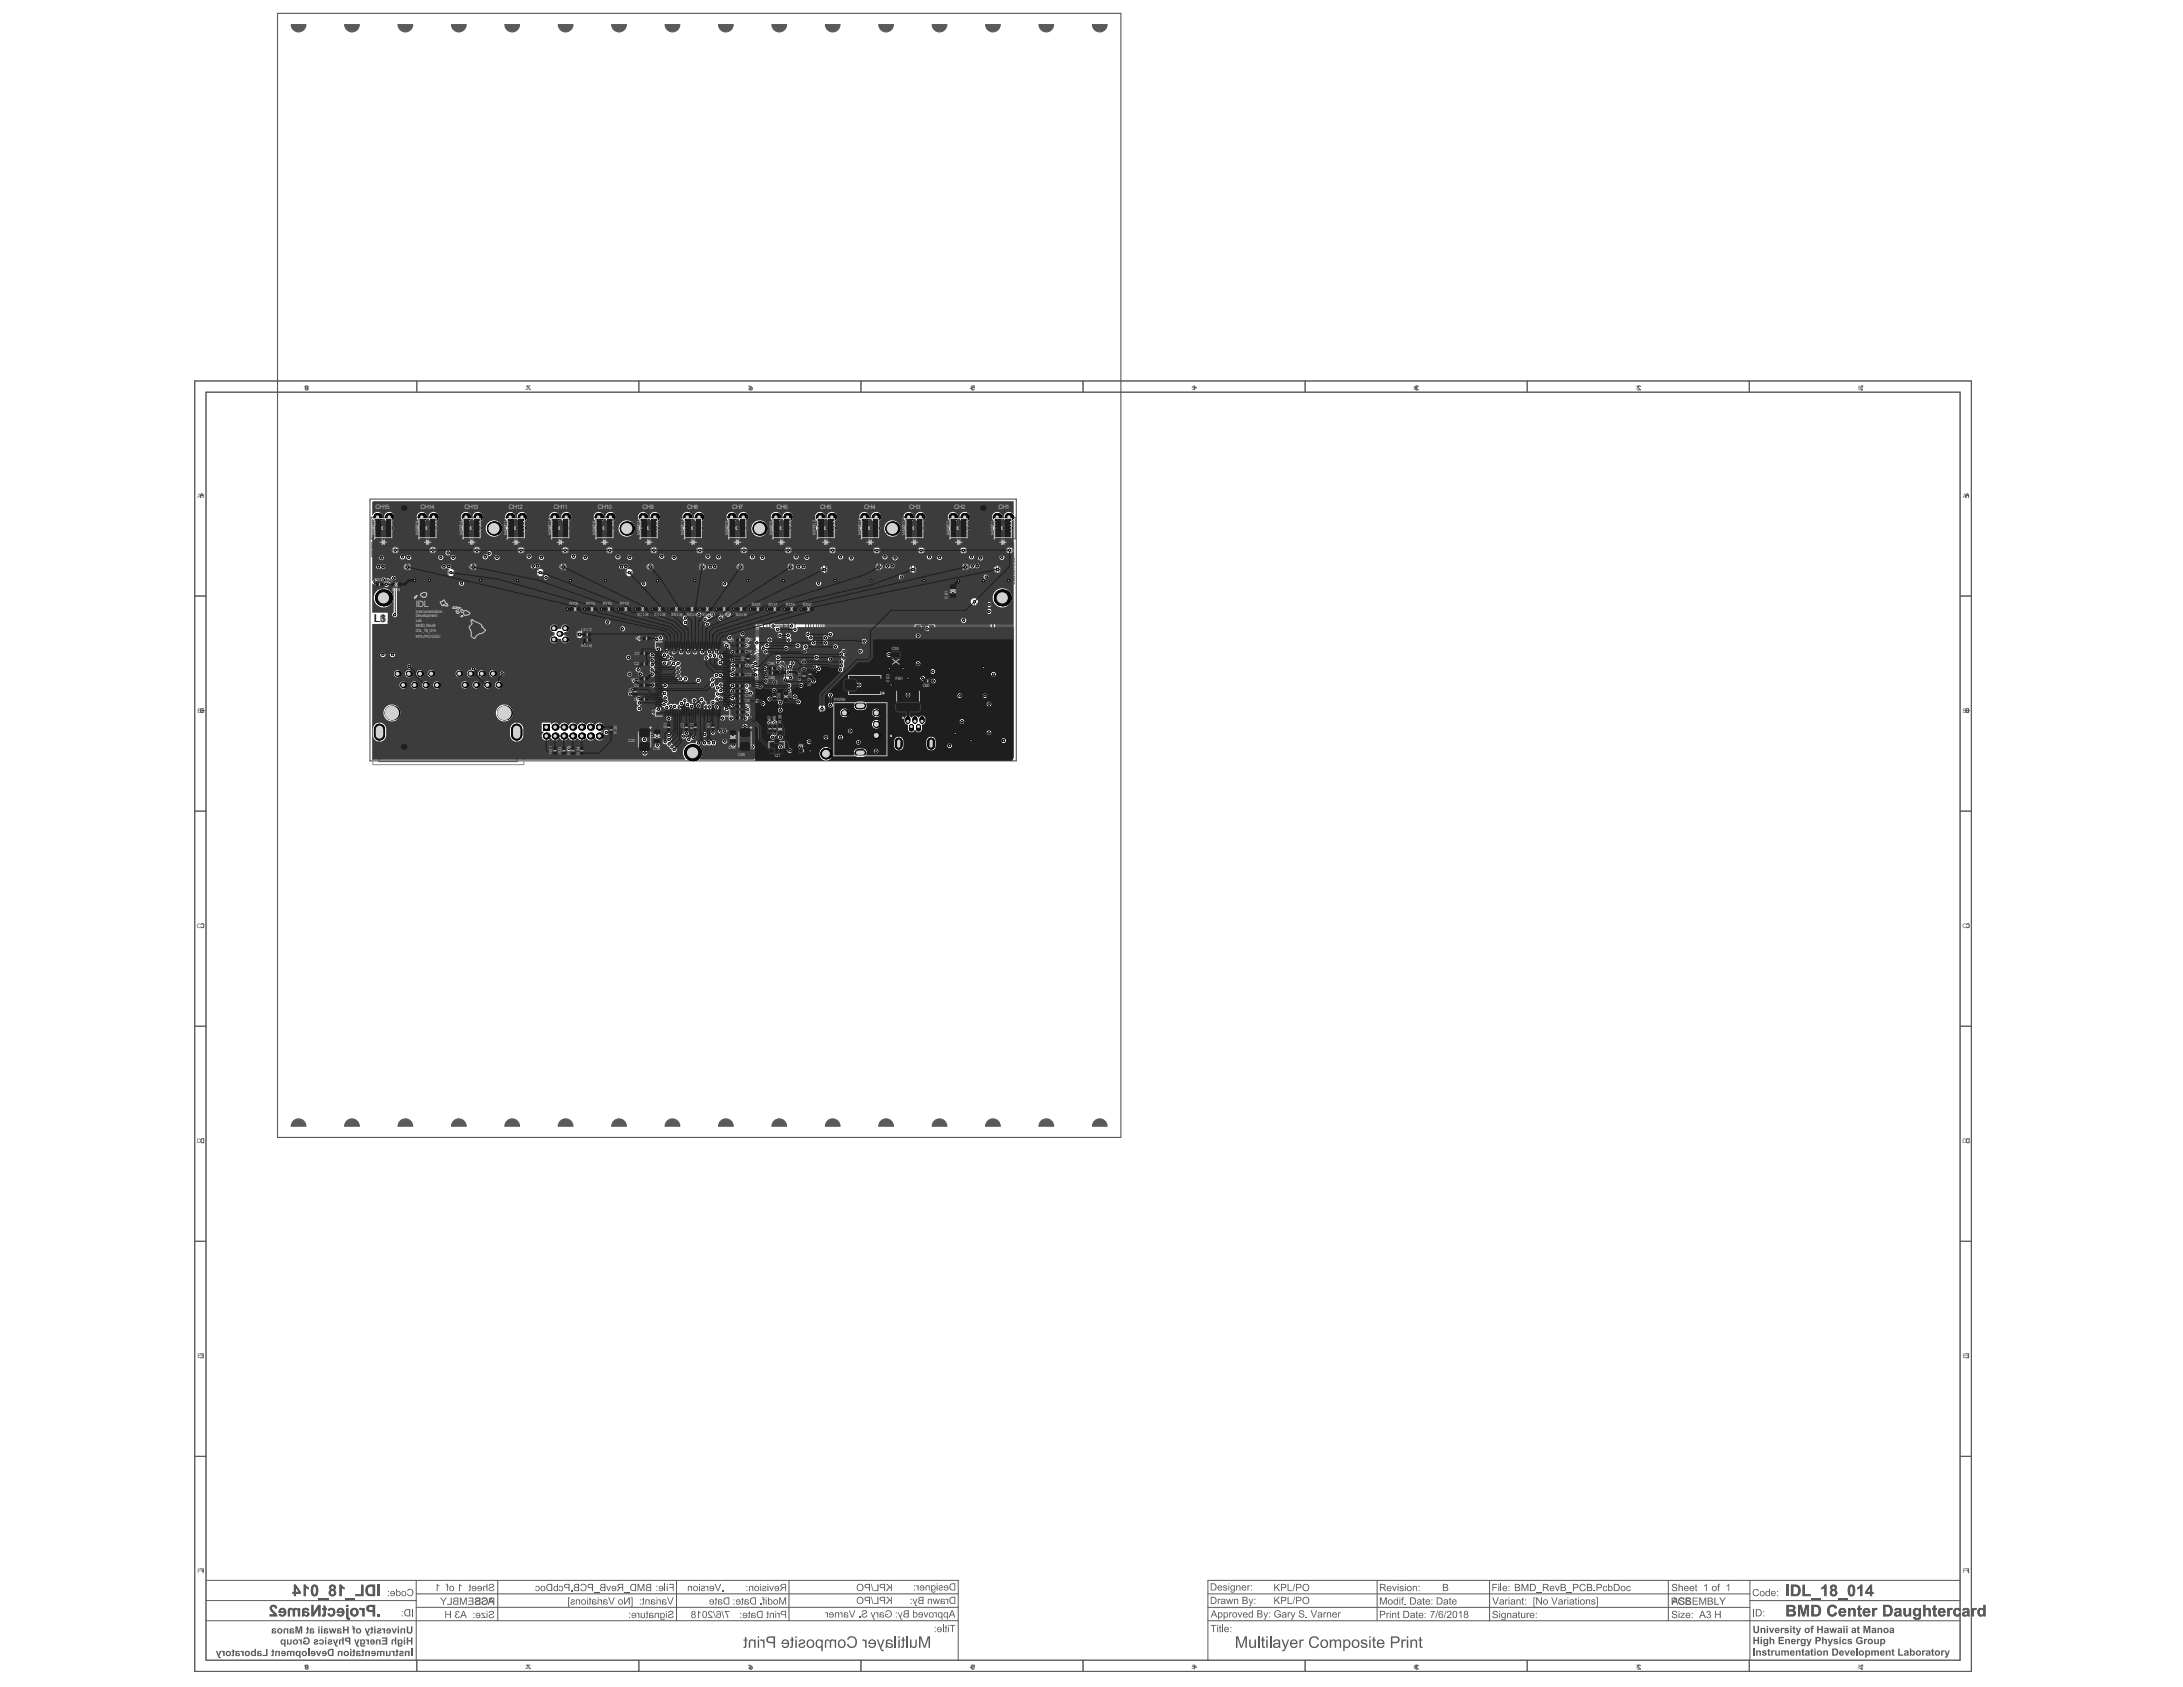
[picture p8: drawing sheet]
<svg xmlns="http://www.w3.org/2000/svg" width="279mm" height="216mm" viewBox="0 0 279 216" stroke-linecap="round" stroke-linejoin="round" font-family="sans-serif">
<defs><g id="words">
<text font-size="1.4" fill="#5a5a5a" x="47.9" y="79.6">L6</text>
<text font-size="1.4" fill="#3c3c3c" x="48.7" y="79.6">3</text>
<text font-size="1.4" fill="#1e1e1e" x="48.7" y="79.6">1</text>
<text font-size="1.1" fill="#c0c0c0" x="53.2" y="77.7">IDL</text>
<g font-size=".8" fill="#5a5a5a">
<text x="38.8" y="49.9">1</text>
<text x="67.3" y="49.9">2</text>
<text x="95.7" y="49.9">3</text>
<text x="124.1" y="49.9">4</text>
<text x="152.5" y="49.9">5</text>
<text x="181" y="49.9">6</text>
<text x="209.4" y="49.9">7</text>
<text x="237.8" y="49.9">8</text>
<text x="25.3" y="63.7">A</text>
<text x="251.2" y="63.7">A</text>
<text x="25.3" y="91.2">B</text>
<text x="251.2" y="91.2">B</text>
<text x="25.2" y="118.7">C</text>
<text x="251.2" y="118.7">C</text>
<text x="25.2" y="146.2">D</text>
<text x="251.2" y="146.2">D</text>
<text x="25.3" y="173.8">E</text>
<text x="251.2" y="173.8">E</text>
<text x="25.3" y="201.3">F</text>
<text x="251.2" y="201.3">F</text>
<text x="38.8" y="213.6">1</text>
<text x="67.3" y="213.6">2</text>
<text x="95.7" y="213.6">3</text>
<text x="124.1" y="213.6">4</text>
<text x="152.5" y="213.6">5</text>
<text x="181" y="213.6">6</text>
<text x="209.4" y="213.6">7</text>
<text x="237.8" y="213.6">8</text>
</g>
<g font-size=".8" fill="#c0c0c0">
<text x="48.1" y="65.2">CH15</text>
<text x="53.8" y="65.2">CH14</text>
<text x="59.4" y="65.2">CH13</text>
<text x="65.1" y="65.2">CH12</text>
<text x="70.9" y="65.2">CH11</text>
<text x="76.5" y="65.2">CH10</text>
<text x="82.3" y="65.2">CH9</text>
<text x="87.9" y="65.2">CH8</text>
<text x="93.7" y="65.2">CH7</text>
<text x="99.4" y="65.2">CH6</text>
<text x="105" y="65.2">CH5</text>
<text x="110.6" y="65.2">CH4</text>
<text x="116.4" y="65.2">CH3</text>
<text x="122.1" y="65.2">CH2</text>
<text x="127.8" y="65.2">CH1</text>
</g>
<g font-size=".6" fill="#c0c0c0">
<text x="49" y="74" transform="rotate(-180 49 74)">C58</text>
<text x="50.5" y="75.2" transform="rotate(-180 50.5 75.2)">3</text>
<text x="51.2" y="75.2" transform="rotate(-180 51.2 75.2)">R1</text>
<text x="72.9" y="77.5">R118</text>
<text x="75" y="77.5">R114</text>
<text x="77.2" y="77.5">R110</text>
<text x="79.3" y="77.5">R119</text>
<text x="96.2" y="77.5">R121</text>
<text x="98.4" y="77.5">R117</text>
<text x="100.6" y="77.6">R</text>
<text x="100.9" y="77.6">11</text>
<text x="101.4" y="77.6">3</text>
<text x="102.7" y="77.6">R10</text>
<text x="103.6" y="77.6">7</text>
<text x="53.2" y="80.2">BMD_RevB</text>
<text x="53.2" y="79.5">Lab</text>
<text x="53.2" y="78.4">Instrumentation</text>
<text x="53.2" y="79">Development</text>
<text x="53.2" y="81.6">KPL/PO/GSV</text>
<text x="53.2" y="80.9">IDL_18_014</text>
<text x="75.7" y="80.4" transform="rotate(-180 75.7 80.4)">C141</text>
<text x="75.8" y="82.4" transform="rotate(-180 75.8 82.4)">R105</text>
<text x="81.2" y="83.8">C1</text>
<text x="81.3" y="81.9">R3</text>
<text x="83" y="78.4" transform="rotate(-180 83 78.4)">R116</text>
<text x="85.2" y="78.4" transform="rotate(-180 85.2 78.4)">R112</text>
<text x="87.4" y="78.4" transform="rotate(-180 87.4 78.4)">R109</text>
<text x="89.3" y="78.4" transform="rotate(-180 89.3 78.4)">R120</text>
<text x="91.3" y="78.4" transform="rotate(-180 91.3 78.4)">R115</text>
<text x="93.4" y="82.1">U1</text>
<text x="93.5" y="78.4" transform="rotate(-180 93.5 78.4)">R111</text>
<text x="95.3" y="83.6">C14</text>
<text x="95.4" y="82.8">R7</text>
<text x="95.4" y="82.1">R10</text>
<text x="95.6" y="78.4" transform="rotate(-180 95.6 78.4)">R108</text>
<text x="114.1" y="83.2">C53</text>
<text x="81.2" y="89.7">C4</text>
<text x="81.2" y="85.1">C2</text>
<text x="81.2" y="87.9">C3</text>
<text x="81.8" y="86.7" transform="rotate(-180 81.8 86.7)">C30</text>
<text x="95.3" y="89.8">C6</text>
<text x="95.3" y="86.5">C12</text>
<text x="95.3" y="85.4">C13</text>
<text x="95.3" y="88">C11</text>
<text x="95.3" y="89.2">C10</text>
<text x="95.4" y="88.5">R6</text>
<text x="98.2" y="85.1">C68</text>
<text x="98.3" y="86.9">C69</text>
<text x="106.7" y="89.8">PWR5</text>
<text x="114.6" y="87">FB1</text>
<text x="118.1" y="87.9">C60</text>
<text x="80.4" y="94.9">C22</text>
<text x="93.2" y="95.9">C15</text>
<text x="95.4" y="92.1">R11</text>
<text x="95.4" y="91.3">R9</text>
<text x="95.4" y="90.5">R5</text>
<text x="102.2" y="95.6">R8</text>
<text x="83.6" y="96">C16</text>
<text x="94.5" y="96.8">C45</text>
<text x="99.2" y="96.9">Q1</text>
</g>
<g font-size=".5" fill="#c0c0c0">
<text x="47.9" y="68.5" transform="rotate(-90 47.9 68.5)">MPPC12</text>
<text x="53.6" y="68.5" transform="rotate(-90 53.6 68.5)">MPPC8</text>
<text x="59.3" y="68.5" transform="rotate(-90 59.3 68.5)">MPPC4</text>
<text x="64.9" y="68.5" transform="rotate(-90 64.9 68.5)">MPPC14</text>
<text x="70.6" y="68.5" transform="rotate(-90 70.6 68.5)">MPPC10</text>
<text x="76.2" y="68.5" transform="rotate(-90 76.2 68.5)">MPPC6</text>
<text x="81.9" y="68.5" transform="rotate(-90 81.9 68.5)">MPPC3</text>
<text x="87.6" y="68.5" transform="rotate(-90 87.6 68.5)">MPPC13</text>
<text x="93.2" y="68.5" transform="rotate(-90 93.2 68.5)">MPPC9</text>
<text x="98.9" y="68.5" transform="rotate(-90 98.9 68.5)">MPPC5</text>
<text x="104.4" y="68.4" transform="rotate(-90 104.4 68.4)">MPPC2</text>
<text x="110.2" y="68.5" transform="rotate(-90 110.2 68.5)">MPPC15</text>
<text x="115.9" y="68.5" transform="rotate(-90 115.9 68.5)">MPPC11</text>
<text x="121.6" y="68.5" transform="rotate(-90 121.6 68.5)">MPPC7</text>
<text x="127.2" y="68.5" transform="rotate(-90 127.2 68.5)">MPPC1</text>
<text x="121.3" y="76.6" transform="rotate(-90 121.3 76.6)">C61</text>
<text x="80.9" y="88.8" transform="rotate(-90 80.9 88.8)">R1</text>
<text x="95.3" y="84.6" transform="rotate(-90 95.3 84.6)">R2</text>
<text x="99.5" y="88.7" transform="rotate(90 99.5 88.7)">R25</text>
<text x="101" y="88.4" transform="rotate(90 101 88.4)">R27</text>
<text x="102.5" y="87.1" transform="rotate(-90 102.5 87.1)">C71</text>
<text x="103.4" y="86.8" transform="rotate(90 103.4 86.8)">C</text>
<text x="103.4" y="87.2" transform="rotate(90 103.4 87.2)">72</text>
<text x="113.5" y="86.2" transform="rotate(90 113.5 86.2)">C52</text>
<text x="78.9" y="93.9" transform="rotate(-90 78.9 93.9)">R20</text>
<text x="85" y="92.5" transform="rotate(90 85 92.5)">C5</text>
<text x="87.1" y="92.5" transform="rotate(90 87.1 92.5)">C7</text>
<text x="88.3" y="92.6" transform="rotate(90 88.3 92.6)">C8</text>
<text x="90.5" y="92.5" transform="rotate(90 90.5 92.5)">C9</text>
<text x="98.7" y="92.6" transform="rotate(-90 98.7 92.6)">C67</text>
<text x="99.3" y="92.6" transform="rotate(-90 99.3 92.6)">C66</text>
<text x="100" y="92.5" transform="rotate(-90 100 92.5)">R26</text>
<text x="70.7" y="96.5" transform="rotate(-90 70.7 96.5)">R21</text>
<text x="71.9" y="96.6" transform="rotate(-90 71.9 96.6)">R</text>
<text x="71.9" y="96.1" transform="rotate(-90 71.9 96.1)">22</text>
<text x="73" y="96.6" transform="rotate(-90 73 96.6)">R</text>
<text x="73" y="96.2" transform="rotate(-90 73 96.2)">23</text>
<text x="74.2" y="96.6" transform="rotate(-90 74.2 96.6)">R</text>
<text x="74.2" y="96.2" transform="rotate(-90 74.2 96.2)">24</text>
</g>
</g></defs>
<g fill="#5a5a5a">
<path d="M44.3 143.5a.94 .94 0 0 1 1.1-.2 .94 .94 0 0 1 .6 .8h-1.9z"/>
<path d="M58 143.5a.94 .94 0 0 1 1-.2 .94 .94 0 0 1 .7 .8h-1.9z"/>
<path d="M71.7 143.5a.94 .94 0 0 1 1-.2 .94 .94 0 0 1 .6 .8h-1.8z"/>
<path d="M85.3 143.5a.94 .94 0 0 1 1.1-.2 .94 .94 0 0 1 .6 .8h-1.9z"/>
<path d="M99 143.5a.94 .94 0 0 1 1-.2 .94 .94 0 0 1 .7 .8h-1.9z"/>
<path d="M112.7 143.5a.94 .94 0 0 1 1-.2 .94 .94 0 0 1 .6 .8h-1.8z"/>
<path d="M126.4 143.5a.94 .94 0 0 1 1-.2 .94 .94 0 0 1 .6 .8h-1.9z"/>
<path d="M140 143.5a.94 .94 0 0 1 1.1-.2 .94 .94 0 0 1 .6 .8h-1.9z"/>
<path d="M44.1 3.1h1.9a.94 .94 0 0 1-1 1 .94 .94 0 0 1-.9-1z"/>
<path d="M57.8 3.1h1.9a.94 .94 0 0 1-1 1 .94 .94 0 0 1-.9-1z"/>
<path d="M71.5 3.1h1.8a.94 .94 0 0 1-.9 1 .94 .94 0 0 1-.9-1z"/>
<path d="M85.1 3.1h1.9a.94 .94 0 0 1-.9 1 .94 .94 0 0 1-1-1z"/>
<path d="M98.8 3.1h1.9a.94 .94 0 0 1-1 1 .94 .94 0 0 1-.9-1z"/>
<path d="M112.5 3.1h1.8a.94 .94 0 0 1-.9 1 .94 .94 0 0 1-.9-1z"/>
<path d="M126.1 3.1h1.9a.94 .94 0 0 1-.9 1 .94 .94 0 0 1-1-1z"/>
<path d="M139.8 3.1h1.9a.94 .94 0 0 1-.9 1 .94 .94 0 0 1-1-1z"/>
<path d="M37.5 143.5a.94 .94 0 0 1 1-.2 .94 .94 0 0 1 .6 .8h-1.8z"/>
<path d="M51.2 143.5a.94 .94 0 0 1 1-.2 .94 .94 0 0 1 .6 .8h-1.8z"/>
<path d="M64.8 143.5a.94 .94 0 0 1 1.1-.2 .94 .94 0 0 1 .6 .8h-1.9z"/>
<path d="M78.5 143.5a.94 .94 0 0 1 1-.2 .94 .94 0 0 1 .7 .8h-1.9z"/>
<path d="M105.8 143.5a.94 .94 0 0 1 1.1-.2 .94 .94 0 0 1 .6 .8h-1.9z"/>
<path d="M92.2 143.5a.94 .94 0 0 1 1-.2 .94 .94 0 0 1 .6 .8h-1.8z"/>
<path d="M119.5 143.5a.94 .94 0 0 1 1.1-.2 .94 .94 0 0 1 .6 .8h-1.9z"/>
<path d="M133.2 143.5a.94 .94 0 0 1 1-.2 .94 .94 0 0 1 .7 .8h-1.9z"/>
<path d="M51 3.1h1.8a.94 .94 0 0 1-.9 1 .94 .94 0 0 1-.9-1z"/>
<path d="M37.3 3.1h1.8a.94 .94 0 0 1-.9 1 .94 .94 0 0 1-.9-1z"/>
<path d="M64.6 3.1h1.9a.94 .94 0 0 1-.9 1 .94 .94 0 0 1-1-1z"/>
<path d="M78.3 3.1h1.9a.94 .94 0 0 1-1 1 .94 .94 0 0 1-.9-1z"/>
<path d="M92 3.1h1.8a.94 .94 0 0 1-.9 1 .94 .94 0 0 1-.9-1z"/>
<path d="M105.6 3.1h1.9a.94 .94 0 0 1-.9 1 .94 .94 0 0 1-1-1z"/>
<path d="M119.3 3.1h1.9a.94 .94 0 0 1-1 1 .94 .94 0 0 1-.9-1z"/>
<path d="M133 3.1h1.9a.94 .94 0 0 1-1 1 .94 .94 0 0 1-.9-1z"/>
</g>
<g fill="none" stroke="#5a5a5a" stroke-width=".14">
<path d="M35.5 1.7h108v143.9h-108zM39.1 3.1h-1.8a.94 .94 0 0 0 .9 1 .94 .94 0 0 0 .9-1M44.1 3.1h1.9a.94 .94 0 0 1-1 1 .94 .94 0 0 1-.9-1zM51 3.1a.94 .94 0 0 0 .9 1 .94 .94 0 0 0 .9-1M51 3.1h1.8M57.8 3.1h1.9a.94 .94 0 0 1-1 1 .94 .94 0 0 1-.9-1zM64.6 3.1h1.9a.94 .94 0 0 1-.9 1 .94 .94 0 0 1-1-1zM71.5 3.1a.94 .94 0 0 0 .9 1 .94 .94 0 0 0 .9-1M71.5 3.1h1.8M78.3 3.1h1.9a.94 .94 0 0 1-1 1 .94 .94 0 0 1-.9-1zM85.1 3.1h1.9a.94 .94 0 0 1-.9 1 .94 .94 0 0 1-1-1zM92 3.1a.94 .94 0 0 0 .9 1 .94 .94 0 0 0 .9-1"/>
<path d="M92 3.1h1.8M98.8 3.1h1.9a.94 .94 0 0 1-1 1 .94 .94 0 0 1-.9-1zM105.6 3.1h1.9a.94 .94 0 0 1-.9 1 .94 .94 0 0 1-1-1zM112.5 3.1a.94 .94 0 0 0 .9 1 .94 .94 0 0 0 .9-1M112.5 3.1h1.8M119.3 3.1h1.9a.94 .94 0 0 1-1 1 .94 .94 0 0 1-.9-1zM126.1 3.1a.94 .94 0 0 0 1 1 .94 .94 0 0 0 .9-1M126.2 3.1h1.8M133 3.1a.94 .94 0 0 0 .9 1 .94 .94 0 0 0 1-1M133 3.1h1.8M139.8 3.1h1.9a.94 .94 0 0 1-.9 1 .94 .94 0 0 1-1-1zM39.1 144.1h-1.8a.94 .94 0 0 1 .9-.9 .94 .94 0 0 1 .9 .9"/>
<path d="M44.4 143.5a.94 .94 0 0 1 1-.2 .94 .94 0 0 1 .6 .8h-1.9l.1-.3zM51 144.1a.94 .94 0 0 1 .9-.9 .94 .94 0 0 1 .9 .9M51 144.1h1.8M58.1 143.5a.94 .94 0 0 1 1-.2 .94 .94 0 0 1 .6 .8h-1.9l.1-.3zM64.9 143.5a.94 .94 0 0 1 1-.2 .94 .94 0 0 1 .6 .8h-1.9l.1-.3zM71.5 144.1a.94 .94 0 0 1 .9-.9 .94 .94 0 0 1 .9 .9M71.5 144.1h1.8M78.6 143.5a.94 .94 0 0 1 1-.2 .94 .94 0 0 1 .6 .8h-1.9l.1-.3zM85.4 143.5a.94 .94 0 0 1 1-.2 .94 .94 0 0 1 .6 .8h-1.9l.1-.3zM92 144.1a.94 .94 0 0 1 .9-.9 .94 .94 0 0 1 .9 .9M92 144.1h1.8M99.1 143.5a.94 .94 0 0 1 1-.2 .94 .94 0 0 1 .6 .8h-1.9l.1-.3z"/>
<path d="M105.9 143.5a.94 .94 0 0 1 1-.2 .94 .94 0 0 1 .6 .8h-1.9l.1-.3zM112.5 144.1a.94 .94 0 0 1 .9-.9 .94 .94 0 0 1 .9 .9M112.5 144.1h1.8M119.6 143.5a.94 .94 0 0 1 1-.2 .94 .94 0 0 1 .6 .8h-1.9l.1-.3zM126.1 144.1a.94 .94 0 0 1 1-.9 .94 .94 0 0 1 .9 .9M126.2 144.1h1.8M133 144.1a.94 .94 0 0 1 .9-.9 .94 .94 0 0 1 1 .9M133 144.1h1.8M140.1 143.5a.94 .94 0 0 1 1-.2 .94 .94 0 0 1 .6 .8h-1.9l.1-.3z"/>
</g>
<g fill="none" stroke="#5a5a5a" stroke-width=".13">
<path d="M47.5 66.2h3.1v2.8h-3.1zM47.6 70.4h1.5v.8h-1.5zM47.6 69.4h1.5v.8h-1.5zM47.9 74.4h3.6v-2h-3.6v2.7h1.3v-.7M48 74.5h1.1v.6h-1.1zM48.2 71.8h1.1v.5h-1.1zM48.2 70.8h.3M48.2 69.8h.3M48.4 69.7v.2M48.4 70.7v.2M48.4 74.8h.3M48.5 72.1h.4"/>
<path d="M48.6 74.6v.3M48.7 71.9v.3M48.8 67.6h.5M49.1 67.3v.6M49.3 69.6h.8v1.5h-.8zM49.4 73.4h.6M49.5 70.3h.3M49.7 70.2v.2M49.7 73.1v.6M50 74.4h1.5v.8h-1.5zM50.1 69.4h1v2h-1zM50.4 70.4h.3"/>
<path d="M50.6 70.3v.2M50.6 74.8h.2M50.7 74.7v.2M51.1 69.6h.8v1.5h-.8zM51.2 65h.9M51.4 70.3h.2M51.5 70.2v.2M51.7 64.6v.8M51.8 71.7h1.6v.8h-1.6zM51.8 72.6h1.6v.8h-1.6zM51.8 73.5h1.6v.8h-1.6zM51.8 74.3h1.6v.8h-1.6z"/>
<path d="M52 70.4h1.5v.8h-1.5zM52.5 74.7h.2M52.5 73h.2M52.5 73.9h.2M52.5 72.1h.2M52.6 72v.2M52.6 72.9v.2M52.6 73.7v.3M52.6 74.6v.2M52.6 70.8h.3M52.7 70.7v.2M52.9 69.4h1.5v.8h-1.5z"/>
<path d="M53.1 66.2h3.2v2.8h-3.2zM53.5 69.8h.3M53.7 69.7v.2M53.7 70.4h.8v1.5h-.8zM54 71.1h.2M54.1 71v.2M54.4 67.6h.6M54.6 71.7h1.6v.8h-1.6zM54.6 72.6h1.6v.8h-1.6zM54.6 73.5h1.6v.8h-1.6zM54.6 74.3h1.6v.8h-1.6zM54.7 67.3v.6"/>
<path d="M54.9 69.4h1v1.9h-1zM55.2 70.4h.3M55.3 74.7h.2M55.3 73h.2M55.3 73.9h.2M55.3 72.1h.2M55.4 70.2v.3M55.4 72v.2M55.4 72.9v.2M55.4 73.7v.3M55.4 74.6v.2M56 69.5h.8v1.6h-.8z"/>
<path d="M56.3 72.4h3.6v2h-3.6zM56.3 70.3h.2M56.4 70.2v.2M56.6 71.8h1.1v.5h-1.1zM57 72.1h.3M57.1 71.9v.3M57.6 70.4h1.6v.8h-1.6zM57.8 73.4h.6M58.1 73.1v.6M58.3 70.8h.2M58.4 70.7v.2M58.5 69.4h1.6v.8h-1.6z"/>
<path d="M58.8 66.2h3.1v2.8h-3.1zM59.2 69.8h.2M59.3 69.7v.2M59.3 70.4h.8v1.5h-.8zM59.6 71.1h.2M59.7 71v.2M60.1 67.6h.6M60.3 71.7h1.5v.8h-1.5zM60.3 72.6h1.5v.8h-1.5zM60.3 73.5h1.5v.8h-1.5zM60.3 74.3h1.5v.8h-1.5zM60.4 67.3v.6"/>
<path d="M60.5 69.4h1v1.9h-1zM60.9 70.4h.3M60.9 74.7h.2M60.9 73h.2M60.9 73.9h.2M60.9 72.1h.2M61 72v.2M61 72.9v.2M61 73.7v.3M61 74.6v.2M61 70.2v.3M61.7 69.5h.8v1.6h-.8z"/>
<path d="M62 70.3h.2M62.1 70.2v.2M63.3 70.4h1.5v.8h-1.5zM64 70.8h.2M64.1 70.7v.2M64.2 69.4h1.6v.8h-1.6zM64.5 66.2h3.1v2.8h-3.1zM64.9 69.8h.2M65 69.7v.2M65.1 70.4h.8v1.5h-.8zM65.4 71.1h.2M65.5 71v.2"/>
<path d="M65.8 67.6h.5M65.9 71.7h1.6v.8h-1.6zM65.9 72.6h1.6v.8h-1.6zM65.9 73.5h1.6v.8h-1.6zM65.9 74.3h1.6v.8h-1.6zM66.1 67.3v.6M66.2 69.4h1v2h-1zM66.5 70.4h.3M66.6 74.7h.2M66.6 73h.2M66.6 73.9h.2M66.6 72.1h.2"/>
<path d="M66.7 70.3v.2M66.7 72v.2M66.7 72.9v.2M66.7 73.7v.3M66.7 74.6v.2M67.3 69.5h.8v1.6h-.8zM67.6 70.3h.2M67.7 72.4h3.6v2h-3.6zM67.7 70.2v.2M67.9 71.7h1.2v.6h-1.2zM68.3 72h.4M68.5 71.8v.3"/>
<path d="M69 70.4h1.5v.8h-1.5zM69.2 73.4h.6M69.5 73.1v.6M69.6 70.8h.2M69.7 70.7v.3M69.9 69.5h1.5v.7h-1.5zM70.1 66.2h3.2v2.8h-3.2zM70.5 80h2.2v2.3h-2.2zM70.5 69.8h.3M70.6 69.7v.3M70.7 70.4h.8v1.5h-.8zM71 71.1h.2"/>
<path d="M71.1 71v.2M71.4 67.6h.6M71.7 67.3v.6M71.8 71.7h1.5v.8h-1.5zM71.8 72.6h1.5v.8h-1.5zM71.8 73.5h1.5v.8h-1.5zM71.8 74.3h1.5v.8h-1.5zM71.8 69.4h1v2h-1zM72.2 70.4h.3M72.3 70.3v.2M72.4 74.7h.3M72.4 73h.3"/>
<path d="M72.4 73.9h.3M72.4 72.1h.3M72.5 72v.2M72.5 72.9v.2M72.5 73.7v.3M72.5 74.6v.2M72.9 77.6h1.5v.8h-1.5zM73 69.5h.8v1.6h-.8zM73.3 70.3h.2M73.4 70.2v.2M73.5 78h.2M73.6 77.8v.3"/>
<path d="M74.6 70.4h1.6v.8h-1.6zM75 77.6h1.5v.8h-1.5zM75.3 70.8h.2M75.4 70.7v.3M75.5 69.5h1.6v.7h-1.6zM75.7 78h.2M75.8 77.8v.3M75.8 66.2h3.1v2.8h-3.1zM76.2 69.8h.2M76.3 69.7v.3M76.3 70.4h.8v1.5h-.8zM76.6 71.1h.2"/>
<path d="M76.7 71v.2M77.1 67.6h.6M77.2 71.7h1.5v.8h-1.5zM77.2 72.6h1.5v.8h-1.5zM77.2 73.5h1.5v.8h-1.5zM77.2 74.3h1.5v.8h-1.5zM77.2 77.6h1.5v.8h-1.5zM77.4 67.3v.6M77.5 69.4h1v2h-1zM77.7 78.1h1.8v3.4h-1.8zM77.8 74.7h.2M77.8 73h.2"/>
<path d="M77.8 73.9h.2M77.8 72.1h.2M77.8 78h.2M77.9 70.4h.3M77.9 72v.2M77.9 72.9v.2M77.9 73.7v.3M77.9 74.6v.2M77.9 77.8v.3M78 70.3v.2M78.4 79.8h.3M78.6 79.7v.3"/>
<path d="M78.7 69.5h.8v1.6h-.8zM79 70.3h.2M79 72.4h3.6v2h-3.6zM79.1 70.2v.2M79.2 71.8h1.2v.5h-1.2zM79.3 77.6h1.6v.8h-1.6zM79.6 72.1h.4M79.8 71.9v.3M80 78h.2M80.1 77.8v.3M80.3 70.4h1.5v.8h-1.5zM80.5 73.4h.6"/>
<path d="M80.8 73.1v.6M80.9 70.8h.3M81.1 70.7v.3M81.2 69.5h1.5v.7h-1.5zM81.5 66.2h3.1v2.8h-3.1zM81.5 77.6h1.5v.8h-1.5zM81.8 69.8h.3M82 69.7v.3M82 70.4h.8v1.5h-.8zM82.1 78h.3M82.3 77.8v.3M82.3 71.1h.2"/>
<path d="M82.4 71v.2M82.8 67.6h.5M82.9 71.7h1.6v.8h-1.6zM82.9 72.6h1.6v.8h-1.6zM82.9 73.5h1.6v.8h-1.6zM82.9 74.3h1.6v.8h-1.6zM83 67.3v.6M83.2 69.5h1v1.9h-1zM83.5 70.4h.3M83.6 74.7h.2M83.6 73h.2M83.6 73.9h.2"/>
<path d="M83.6 72.1h.2M83.6 77.6h1.6v.8h-1.6zM83.7 70.3v.3M83.7 72v.2M83.7 72.9v.2M83.7 73.7v.3M83.7 74.6v.2M83.7 79.3h1.1v.5h-1.1zM84.1 79.5h.3M84.3 79.4v.3M84.3 78h.2M84.3 69.5h.8v1.6h-.8z"/>
<path d="M84.4 77.8v.3M84.6 70.3h.2M84.7 70.2v.2M85.8 77.6h1.5v.8h-1.5zM86 70.4h1.5v.8h-1.5zM86.5 78h.2M86.6 77.8v.3M86.6 70.8h.2M86.7 70.7v.3M86.9 69.5h1.5v.7h-1.5zM87.1 66.2h3.2v2.8h-3.2zM87.5 69.8h.3"/>
<path d="M87.6 69.7v.3M87.7 70.4h.8v1.6h-.8zM87.8 77.6h1.5v.8h-1.5zM88 78.8h.5v1.1h-.5zM88 71.2h.2M88.1 71.1v.2M88.1 79.4h.3M88.2 79.2v.3M88.4 67.6h.6M88.5 78h.2M88.6 77.8v.3M88.6 73.5h1.5v.8h-1.5z"/>
<path d="M88.6 71.7h1.5v.8h-1.5zM88.6 72.6h1.5v.8h-1.5zM88.6 74.3h1.5v.8h-1.5zM88.6 78.8h.6v1.2h-.6zM88.7 67.3v.6M88.7 79.4h.4M88.9 79.2v.4M89.1 69.5h1v1.9h-1zM89.2 73.9h.3M89.3 74.7h.2M89.3 73h.2M89.3 72.1h.2"/>
<path d="M89.4 73.7v.3M89.4 72v.2M89.4 72.9v.2M89.4 74.6v.2M89.4 78.8h.6v1.2h-.6zM89.4 70.4h.3M89.5 79.4h.3M89.6 70.3v.3M89.7 79.2v.4M89.8 77.6h1.5v.8h-1.5zM90.2 69.5h.8v1.6h-.8zM90.4 72.4h3.6v2h-3.6z"/>
<path d="M90.4 78h.2M90.5 70.3h.2M90.5 77.8v.3M90.6 71.8h1.1v.5h-1.1zM90.6 70.2v.2M91 72.1h.3M91.2 71.9v.3M91.3 78.8h.6v1.1h-.6zM91.4 79.3h.3M91.6 79.2v.3M91.6 70.4h1.6v.8h-1.6zM91.9 73.4h.6"/>
<path d="M91.9 77.6h1.6v.8h-1.6zM92.2 73.1v.6M92.3 70.8h.2M92.4 70.7v.3M92.5 79.2h1.1v.5h-1.1zM92.6 69.5h1.5v.7h-1.5zM92.6 78h.2M92.7 77.8v.3M92.8 66.2h3.1v2.8h-3.1zM92.9 79.5h.3M93 79.3v.3M93.2 69.8h.2"/>
<path d="M93.3 69.7v.3M93.4 70.4h.8v1.6h-.8zM93.7 71.2h.2M93.8 71.1v.2M94.1 77.6h1.5v.8h-1.5zM94.1 67.6h.6M94.4 67.3v.6M94.4 71.7h1.6v.8h-1.6zM94.4 72.6h1.6v.8h-1.6zM94.4 73.5h1.6v.8h-1.6zM94.4 74.3h1.6v.8h-1.6zM94.7 69.5h1v1.9h-1z"/>
<path d="M94.7 78h.3M94.8 77.8v.3M95.1 70.4h.3M95.1 74.7h.2M95.1 73h.2M95.1 73.9h.2M95.1 72.1h.2M95.2 72v.2M95.2 72.9v.2M95.2 73.7v.3M95.2 74.6v.2M95.2 70.3v.3"/>
<path d="M95.9 69.5h.8v1.6h-.8zM96.2 70.3h.2M96.2 77.6h1.6v.8h-1.6zM96.3 70.2v.2M96.9 78h.2M97 77.8v.3M97.3 70.4h1.5v.8h-1.5zM97.9 70.8h.2M98 70.7v.3M98.2 69.5h1.5v.7h-1.5zM98.4 77.6h1.5v.8h-1.5zM98.5 66.2h3.1v2.8h-3.1z"/>
<path d="M98.8 69.8h.3M98.9 69.7v.3M99 70.4h.8v1.6h-.8zM99 78h.3M99.2 77.8v.3M99.3 71.2h.2M99.4 71.1v.2M99.8 67.6h.5M100 71.7h1.5v.8h-1.5zM100 72.6h1.5v.8h-1.5zM100 73.5h1.5v.8h-1.5zM100 74.3h1.5v.8h-1.5z"/>
<path d="M100 67.3v.6M100.4 69.5h1v1.9h-1zM100.6 77.6h1.5v.8h-1.5zM100.6 74.7h.3M100.6 73h.3M100.6 73.9h.3M100.6 72.1h.3M100.7 70.4h.3M100.7 72v.2M100.7 72.9v.2M100.7 73.7v.3M100.7 74.6v.2"/>
<path d="M100.9 70.3v.3M101.2 78h.2M101.3 77.8v.3M101.5 69.6h.8v1.5h-.8zM101.7 72.4h3.6v2h-3.6zM101.8 70.3h.2M101.9 70.2v.2M102 71.8h1.1v.5h-1.1zM102.4 72.1h.3M102.5 71.9v.3M102.7 77.6h1.5v.8h-1.5zM103 70.4h1.5v.8h-1.5z"/>
<path d="M103.2 73.4h.6M103.4 78h.2M103.5 73.1v.6M103.5 77.8v.3M103.6 70.8h.2M103.7 70.7v.3M103.9 69.5h1.5v.7h-1.5zM104.1 66.2h3.2v2.8h-3.2zM104.5 69.8h.2M104.6 69.7v.3M104.7 70.4h.8v1.6h-.8zM104.9 71.2h.3"/>
<path d="M105.1 71.1v.2M105.4 67.6h.6M105.7 71.7h1.5v.8h-1.5zM105.7 72.6h1.5v.8h-1.5zM105.7 73.5h1.5v.8h-1.5zM105.7 74.3h1.5v.8h-1.5zM105.7 67.3v.6M106.1 69.5h1v1.9h-1zM106.3 74.7h.2M106.3 73h.2M106.3 73.9h.2M106.3 72.1h.2"/>
<path d="M106.4 70.4h.3M106.4 72v.2M106.4 72.9v.2M106.4 73.7v.3M106.4 74.6v.2M106.6 70.3v.3M107.2 69.5h.8v1.6h-.8zM107.5 70.3h.2M107.6 70.2v.2M108.6 70.4h1.6v.8h-1.6zM109.3 70.8h.2M109.4 70.7v.3"/>
<path d="M109.6 69.5h1.5v.7h-1.5zM109.8 66.2h3.1v2.8h-3.1zM110.2 69.8h.2M110.3 69.7v.3M110.4 70.4h.8v1.6h-.8zM110.7 71.2h.2M110.8 71.1v.2M111.1 67.6h.6M111.3 71.7h1.5v.8h-1.5zM111.3 72.6h1.5v.8h-1.5zM111.3 73.5h1.5v.8h-1.5zM111.3 74.3h1.5v.8h-1.5z"/>
<path d="M111.4 67.3v.6M111.7 69.5h1v1.9h-1zM111.9 74.7h.3M111.9 73h.3M111.9 73.9h.3M111.9 72.1h.3M112 72v.2M112 72.9v.2M112 73.7v.3M112 74.6v.2M112.1 70.4h.3M112.2 70.3v.3"/>
<path d="M112.9 69.6h.8v1.5h-.8zM113.1 72.4h3.5v2h-3.5zM113.2 70.3h.2M113.3 70.2v.2M113.3 71.8h1.2v.5h-1.2zM113.7 72.1h.4M113.9 71.9v.3M114.3 70.4h1.5v.8h-1.5zM114.6 73.4h.5M114.8 73.1v.6M114.9 70.8h.2M115 70.7v.3"/>
<path d="M115.2 69.5h1.5v.8h-1.5zM115.5 66.2h3.1v2.8h-3.1zM115.8 69.9h.3M116 69.7v.3M116 70.4h.8v1.6h-.8zM116.3 71.2h.2M116.4 71.1v.2M116.8 67.6h.5M117 79.8h2.8v1.3h-2.8zM117 71.7h1.6v.8h-1.6zM117 72.6h1.6v.8h-1.6zM117 73.5h1.6v.8h-1.6z"/>
<path d="M117 74.3h1.6v.8h-1.6zM117 67.3v.6M117.4 69.5h1v1.9h-1zM117.7 74.7h.2M117.7 73h.2M117.7 73.9h.2M117.7 72.1h.2M117.8 70.4h.3M117.8 72v.2M117.8 72.9v.2M117.8 73.7v.3M117.8 74.6v.2"/>
<path d="M117.9 70.3v.3M118.6 69.5h.8v1.6h-.8zM118.8 70.3h.3M119 70.2v.2M120.6 70.9h.2M120.7 70.7v.3M120.9 69.5h1.5v.8h-1.5zM121.1 66.2h3.2v2.8h-3.2zM121.5 74.7h1v1.9h-1zM121.5 70.5h-1.5v.8h1.5M121.5 70.4h.8v1.6h-.8zM121.5 69.9h.2"/>
<path d="M121.6 69.8v.2M121.7 75.7h.5M121.8 71.2h.2M121.9 71.1v.2M122 75.4v.5M122.4 71.7h1.5v.8h-1.5zM122.4 72.6h1.5v.8h-1.5zM122.4 73.5h1.5v.8h-1.5zM122.4 74.3h1.5v.8h-1.5zM122.4 67.6h.6M122.7 67.3v.6M122.8 69.5h1v1.9h-1z"/>
<path d="M123 74.7h.2M123 73h.2M123 73.9h.2M123 72.1h.2M123.1 72v.2M123.1 72.9v.2M123.1 73.7v.3M123.1 74.6v.2M123.2 70.4h.2M123.3 70.3v.3M123.9 72.4h3.6v2h-3.6zM124 69.6h.8v1.5h-.8z"/>
<path d="M124.2 71.7h1.1v.6h-1.1zM124.2 70.3h.3M124.4 70.2v.2M124.6 72h.3M124.8 71.8v.3M125.2 70.5h1.5v.8h-1.5zM125.4 65h.8M125.4 73.4h.6M125.7 73.1v.6M125.8 64.6v.8M125.8 70.9h.2M125.9 70.8v.2"/>
<path d="M126.1 69.5h1.5v.8h-1.5zM126.7 69.9h.3M126.8 66.2h3.1v2.8h-3.1zM126.9 69.8v.2M126.9 70.6h.8v1.5h-.8zM127.2 71.3h.2M127.3 71.2v.2M127.8 69.6h.8v1.5h-.8zM127.8 71.7h1.6v.8h-1.6zM127.8 72.6h1.6v.8h-1.6zM127.8 73.5h1.6v.8h-1.6zM127.8 74.3h1.6v.8h-1.6z"/>
<path d="M128.1 67.6h.6M128.1 70.3h.2M128.2 70.2v.2M128.4 67.3v.6M128.5 74.7h.2M128.5 73h.2M128.5 73.9h.2M128.5 72.1h.2M128.6 72v.2M128.6 72.9v.2M128.6 73.7v.3M128.6 74.6v.2"/>
<path d="M128.7 69.5h1v1.9h-1zM129.1 70.4h.3M129.2 70.3v.3M48.6 80.9h2.1v2.7h-2.1zM51.2 95.6h.9M51.7 95.1v.9M68.4 91.6h9.8v4h-9.8zM70.7 95.4h.7v1.3h-.7zM70.9 96.1h.3M71 95.9v.3M71.8 95.4h.7v1.3h-.7zM72 96.1h.3"/>
<path d="M72.2 95.9v.3M73 95.4h.7v1.3h-.7zM73.2 96.1h.3M73.2 80.4h.6v1h-.6zM73.3 95.9v.3M73.4 80.9h.3M73.5 80.8v.2M74.1 95.4h.7v1.3h-.7zM74.3 96.1h.3M74.5 95.9v.3M74.5 81.6h1.3v.7h-1.3zM74.6 80.9h1.1v.6h-1.1z"/>
<path d="M75 81.2h.3M75 81.9h.3M75.2 81v.3M75.2 81.8v.3M77.9 92.8h.7v1.3h-.7zM78.1 93.4h.3M78.2 88.6h.7v1.3h-.7zM78.3 85.5h.7v1.3h-.7zM78.3 87h.7v1.3h-.7zM78.4 89.2h.3M78.5 87.7h.3M78.5 86.2h.3"/>
<path d="M78.6 89.1v.3M78.7 86v.3M78.7 87.5v.3M79.8 81h.7v1.3h-.7zM80 81.6h.3M80.2 81.5v.3M80.6 83.9h1.1v.5h-1.1zM80.8 86h1.1v.6h-1.1zM81 87.9h.7v1.3h-.7zM81 84.1h.3M81.1 86.3h.4M81.2 88.5h.3"/>
<path d="M81.2 84v.3M81.3 88.4v.3M81.3 86.1v.4M81.6 93h1.8v3.3h-1.8zM81.9 83.3h1.1v.6h-1.1zM81.9 84.7h1.1v.6h-1.1zM81.9 87.4h1.1v.6h-1.1zM81.9 89.2h1.1v.6h-1.1zM81.9 86.6h1.1v.6h-1.1zM82 80.1h13.3v13.3h-13.3zM82.1 81.3h1.3v.8h-1.3zM82.3 87.7h.3"/>
<path d="M82.3 89.5h.3M82.3 85h.3M82.3 83.6h.3M82.3 86.9h.3M82.4 94.7h.2M82.5 83.5v.3M82.5 84.8v.3M82.5 87.5v.3M82.5 89.3v.3M82.5 86.7v.3M82.5 94.5v.3M82.6 81.7h.3"/>
<path d="M82.8 81.5v.3M83.6 93.3h1v1.9h-1zM83.9 94.2h.4M84.1 94v.5M84.8 93.7h.6v1.1h-.6zM84.9 94.3h.4M85.1 94.1v.3M85.3 92.5h.6v1.2h-.6zM85.4 93.1h.4M85.6 92.9v.4M87.6 92.5h.5v1.2h-.5zM87.7 93.1h.3"/>
<path d="M87.9 92.9v.4M88.2 86.9h.8M88.4 86.7h.5M88.6 86.5v.8M88.8 93.6v1.2h.5v-1.2l-.6 .1v-1.2h.6v1.2M88.8 93.1h.3M88.9 94.2h.3M89 92.9v.4M89.1 94v.4M89.4 93.6h.6v1.2h-.6zM89.5 94.2h.4M89.7 94v.4"/>
<path d="M91 92.5h.5v1.2h-.5zM91.1 93.1h.3M91.2 92.9v.4M92.5 93.7h.5v1.1h-.5zM92.6 94.2h.3M92.8 94.1v.3M93.3 93.4v1.9h1v-1.9M93.6 94.3h.4M93.8 94.1v.5M93.9 80.5h1.2v.5h-1.2zM94 88.1h1.3v.7h-1.3zM94 90h1.3v2.2h-1.3z"/>
<path d="M94 91.5h1.3M94 90.7h1.3M94 90.8h1.3M94 82.3h1.3M94 81.5h1.3v1.5h-1.3zM94 82.2h1.3M94.1 89.4h1.1M94.3 80.8h.4M94.4 93h1.9v3.3h-1.8zM94.5 80.6v.3M94.5 91.9h.3M94.5 90.4h.3"/>
<path d="M94.5 91.1h.3M94.5 89.7h.3M94.5 89.1h.3M94.5 88.4h.3M94.5 87.8h.4M94.5 86.3h.4M94.5 85.2h.4M94.5 83.4h.4M94.5 82.6h.4M94.5 81.9h.4M94.7 88.3v.3M94.7 88.9v.4"/>
<path d="M94.7 89.5v.4M94.7 90.2v.3M94.7 91v.3M94.7 91.7v.3M94.7 81.7v.3M94.7 82.5v.3M94.7 83.2v.3M94.7 85v.4M94.7 86.2v.3M94.7 87.6v.3M95.2 94.6l.3 .1M95.2 88.8h-1.1v1.2h1.1"/>
<path d="M95.3 83.1h-1.2v.6h1.2M95.3 84.9h-1.2v.6h1.2M95.3 86h-1.2v.6h1.2M95.3 87.5h-1.2v.6h1.2M95.3 80.6h1.1v.6h-1.1zM95.3 94.5l.1 .3M95.4 83.7h.7v1.3h-.7zM95.4 85.8h1.2v.6h-1.2zM95.4 86.4h1.2v.6h-1.2zM95.5 82.9h1.1v.6h-1.1zM95.5 88.9h1.1v.6h-1.1zM95.6 84.3h.3"/>
<path d="M95.7 80.9h.3M95.7 84.1v.4M95.8 86.1h.4M95.8 86.7h.4M95.9 80.7v.4M95.9 83.2h.3M95.9 89.2h.3M96 85.9v.3M96 86.6v.3M96.1 83.1v.3M96.1 89v.3M96.3 93v3.3h-1.9"/>
<path d="M97 89.2h.6v1.1h-.6zM97.1 85.5h.5v1.1h-.5zM97.1 89.8h.3M97.2 86.1h.3M97.3 89.6v.3M97.4 85.9v.4M98.3 85.3h1.1v1.1h-1.1M98.3 85.8h1.1M98.3 83.1h4.4v4h-4.4zM98.3 87.4h1.1v.6h-1.1zM98.3 94.5h2.1v2h-2.1zM98.4 93.3h.3"/>
<path d="M98.5 93.1v.3M98.6 93.8v-5.2h3.3v5.2h-3.6v-1.1h.5v1.1M98.7 85.5h.3M98.7 86.1h.3M98.7 87.7h.3M98.8 88.5h.7v1.3h-.7zM98.9 85.4v.3M98.9 86v.3M98.9 87.5v.4M99 89.1h.3M99 93.3h.3M99.1 89v.3"/>
<path d="M99.2 93.1v.3M99.2 95.5h.4M99.4 95.2v.5M99.4 92.7h-.5v1.1M99.5 92.6h.7v1.5h-.7zM99.7 93.3h.3M99.8 93.2v.2M99.9 91.2h.6M100.2 88.4h.8v1.5h-.8zM100.2 90.9v.6M100.2 85.1h.6M100.5 89.1h.2"/>
<path d="M100.5 84.8v.6M100.6 89v.2M101.3 95.7h2.2v.7h-2.2zM101.8 96.1h.5M102.1 95.8v.5M102.2 95.7v.7M102.6 85.9h.6v1.2h-.6zM102.7 96.1h.3M102.7 86.5h.4M102.8 95.9v.3M102.9 95.7v.7M102.9 86.3v.4"/>
<path d="M103.1 83.1h4.4v4h-4.4zM103.4 85.7h.6v1.1h-.6zM103.5 86.3h.3M103.7 86.1v.3M104.1 94.1h.5M104.4 93.8v.5M104.8 90.9h1.8v.8h-1.8zM105 85.1h.6M105 95.5v-2.9h1.3v2.9h-2.6v-2.8h1.3v2.8M105.3 84.8v.6M105.5 94.1h.4M105.5 91.3h.4"/>
<path d="M105.7 93.8v.5M105.7 91v.5M107 90.2h6.2v6.2h-6.2zM107.4 93.9h.4M107.6 93.7v.5M107.9 86.2h5.6v2.9h-5.6zM108.2 83h.8v1.5h-.8zM108.5 83.8h.2M108.6 83.7v.2M109.1 92.5h2.2v2.1h-2.2zM109.1 83h.8v1.5h-.8zM109.4 83.8h.2"/>
<path d="M109.5 83.7v.2M109.9 93.4h.5M110 93.6h.4M110 90.9h1.5v1.3h-1.5zM110 94.7h1.2v.6h-1.2zM110.1 93.1v.5M110.2 91.5h.3M110.2 93.3v.5M110.3 87.7h.7M110.3 91.4v.3M110.4 95h.4M110.6 94.9v.3"/>
<path d="M110.7 87.3v.7M110.7 90.9v1.3M110.9 91.5h.4M111.1 91.4v.3M111.9 94.7h.5v1.2h-.5zM112 95.3h.3M112.1 95.1v.4M114 83.3h1.3v2.8h-1.3zM114.3 91.6h5.6v4.5h-5.6zM114.4 84.7h.5M114.5 87h3.4v4.2h-3.4zM114.7 84.5v.4"/>
<path d="M115.6 88.2h1.2v2.7h-1.2zM115.9 89.1h.6M115.9 89.5h.6M116.2 88.8v1M116.9 93.8h.5M117.1 93.5v.6M118.1 80.5h.5M118.2 86.9h1.1v.5h-1.1zM118.4 80.2v.5M118.6 87.2h.3M118.7 87v.3M120.9 92.5h1.3v2.8h-1.3z"/>
<path d="M121.3 93.9h.5M121.5 93.7v.4M122.5 92.4h1.3v2.9h-1.3zM122.9 93.9h.5M123 88.4h2.8v1.3h-2.8zM123.1 93.6v.5M124.2 89h.4M124.4 88.8v.5M126.2 86.5h1.9v3.3h-1.9zM127 88.2h.3M127.2 88v.3"/>
</g>
<path d="M115.5 90.3h1.5v.4h-1.5z" fill="#5a5a5a"/>
<g fill="none" stroke="#5a5a5a" stroke-width=".13">
<path d="M47.9 69.6h.9v.4h-.9zM47.9 70.6h.9v.4h-.9zM48.3 74.6h.6v.3h-.6zM48.4 71.9h.6v.3h-.6zM48.9 72.6h1.7v1.7h-1.7zM49.4 69.9h.5v.9h-.5zM50.2 69.8h.7v1.2h-.7zM51.3 69.9h.5v.9h-.5zM52.2 72.8h.9v.4h-.9zM52.2 73.6h.9v.5h-.9zM52.2 74.5h.9v.4h-.9zM52.2 71.9h.8v.4h-.8z"/>
<path d="M52.3 70.6h.9v.4h-.9zM53.2 69.6h.9v.4h-.9zM53.9 70.7h.4v.9h-.4zM55 74.5h.9v.4h-.9zM55 72.8h.9v.4h-.9zM55 73.6h.9v.5h-.9zM55 71.9h.8v.4h-.8zM55 69.8h.7v1.2h-.7zM56.2 69.8h.5v.9h-.5zM56.9 71.9h.5v.3h-.5zM57.2 72.6h1.7v1.7h-1.7zM57.9 70.6h1v.4h-1z"/>
<path d="M58.9 69.6h.9v.5h-.9zM59.5 70.7h.4v.9h-.4zM60.6 74.5h.9v.4h-.9zM60.6 72.8h.9v.4h-.9zM60.6 73.6h.9v.5h-.9zM60.6 71.9h.9v.4h-.9zM60.7 69.8h.7v1.2h-.7zM61.8 69.8h.5v1h-.5zM63.6 70.6h.9v.5h-.9zM64.5 69.6h.9v.5h-.9zM65.3 70.7h.4v.9h-.4zM66.3 74.5h.9v.4h-.9z"/>
<path d="M66.3 72.8h.9v.4h-.9zM66.3 73.6h.9v.5h-.9zM66.3 71.9h.8v.4h-.8zM66.3 69.8h.7v1.2h-.7zM67.5 69.8h.5v1h-.5zM68.2 71.8h.6v.3h-.6zM68.7 72.6h1.7v1.7h-1.7zM69.3 70.6h.9v.5h-.9zM70.2 69.6h.9v.5h-.9zM70.9 70.7h.4v.9h-.4zM72 69.8h.7v1.2h-.7zM72.1 74.5h.9v.4h-.9z"/>
<path d="M72.1 72.8h.9v.4h-.9zM72.1 73.6h.9v.5h-.9zM72.1 71.9h.9v.4h-.9zM73.2 69.8h.4v.9h-.4zM74.9 70.6h1v.5h-1zM75.9 69.6h.9v.5h-.9zM76.5 70.7h.4v.9h-.4zM77.5 74.5h.9v.4h-.9zM77.5 72.8h.9v.4h-.9zM77.5 73.6h.9v.5h-.9zM77.5 71.9h.9v.4h-.9zM77.7 69.8h.7v1.2h-.7z"/>
<path d="M77.8 78.8h1.6v2h-1.6zM78.9 69.8h.4v.9h-.4zM79.5 71.9h.6v.3h-.6zM80 72.6h1.7v1.7h-1.7zM80.6 70.6h.9v.5h-.9zM81.5 69.6h.9v.5h-.9zM82.2 70.7h.4v.9h-.4zM83.2 74.5h.9v.4h-.9zM83.2 72.8h.9v.4h-.9zM83.2 73.6h.9v.5h-.9zM83.3 71.9h.8v.4h-.8zM83.3 69.8h.7v1.2h-.7z"/>
<path d="M84 79.4h.6v.3h-.6zM84.5 69.8h.5v1h-.5zM86.3 70.6h.9v.5h-.9zM87.2 69.6h.9v.5h-.9zM87.9 70.8h.4v.8h-.4zM88.1 79.1h.3v.6h-.3zM88.8 79.1h.2v.6h-.2zM88.9 73.6h.9v.5h-.9zM88.9 74.5h.9v.4h-.9zM88.9 72.8h.9v.4h-.9zM88.9 71.9h.9v.4h-.9zM89.2 69.8h.7v1.2h-.7z"/>
<path d="M89.5 79.1h.3v.6h-.3zM90.4 69.8h.4v1h-.4zM90.9 71.9h.6v.3h-.6zM91.3 72.6h1.7v1.7h-1.7zM91.4 79.1h.3v.5h-.3zM92 70.6h.9v.5h-.9zM92.8 79.3h.5v.3h-.5zM92.9 69.6h.9v.5h-.9zM93.5 70.8h.5v.8h-.5zM94.8 74.5h.9v.4h-.9zM94.8 72.8h.9v.4h-.9zM94.8 73.6h.9v.5h-.9z"/>
<path d="M94.8 71.9h.8v.4h-.8zM94.9 69.8h.7v1.2h-.7zM96.1 69.8h.4v1h-.4zM97.6 70.6h.9v.5h-.9zM98.5 69.6h.9v.5h-.9zM99.2 70.8h.4v.8h-.4zM100.3 74.5h.9v.4h-.9zM100.3 72.8h.9v.4h-.9zM100.3 73.6h.9v.5h-.9zM100.3 71.9h.9v.4h-.9zM100.5 69.8h.7v1.2h-.7zM101.7 69.9h.5v.9h-.5z"/>
<path d="M102.3 71.9h.5v.3h-.5zM102.6 72.6h1.7v1.7h-1.7zM103.3 70.6h.9v.5h-.9zM104.2 69.6h.9v.5h-.9zM104.8 70.8h.5v.8h-.5zM106 74.5h.9v.4h-.9zM106 72.8h.9v.4h-.9zM106 73.6h.9v.5h-.9zM106 71.9h.9v.4h-.9zM106.2 69.8h.7v1.2h-.7zM107.4 69.8h.4v1h-.4zM109 70.6h.9v.5h-.9z"/>
<path d="M109.9 69.6h.9v.5h-.9zM110.6 70.8h.4v.8h-.4zM111.6 74.5h.9v.4h-.9zM111.6 72.8h.9v.4h-.9zM111.6 73.6h.9v.5h-.9zM111.6 71.9h.9v.4h-.9zM111.9 69.9h.7v1.1h-.7zM113.1 69.9h.4v.9h-.4zM113.6 71.9h.6v.3h-.6zM114 72.6h1.7v1.7h-1.7zM114.6 70.6h.9v.5h-.9zM115.5 69.6h.9v.5h-.9z"/>
<path d="M116.2 70.8h.4v.8h-.4zM117.3 74.5h1v.4h-1zM117.3 72.8h1v.4h-1zM117.3 73.6h1v.5h-1zM117.4 71.9h.8v.4h-.8zM117.6 69.9h.7v1.1h-.7zM118.7 69.8h.5v1h-.5zM120.3 70.6h.9v.5h-.9zM121.2 69.7h.9v.4h-.9zM121.7 70.8h.4v.8h-.4zM122.7 74.5h.9v.4h-.9zM122.7 72.8h.9v.4h-.9z"/>
<path d="M122.7 73.6h.9v.5h-.9zM122.7 71.9h.9v.4h-.9zM122.8 77.9h1.1v1h-1.1zM123 69.9h.7v1.1h-.7zM124.1 77.9h1v1h-1zM124.1 69.9h.5v.9h-.5zM124.5 71.8h.6v.3h-.6zM124.9 72.6h1.7v1.7h-1.7zM125.4 78.8h1M125.4 78.6h1M125.4 77.7h1M125.4 75.9h1v3.8h-1z"/>
<path d="M125.4 77.8h1M125.4 76.9h1M125.4 76.8h1M125.5 70.7h.9v.4h-.9zM126.4 69.7h.9v.4h-.9zM127.1 70.9h.4v.9h-.4zM128 69.9h.4v.9h-.4zM128.1 74.5h.9v.4h-.9zM128.1 72.8h.9v.4h-.9zM128.1 73.6h.9v.5h-.9zM128.2 71.9h.8v.4h-.8zM128.9 69.9h.7v1.1h-.7z"/>
<path d="M68.6 91.8h9.4v3.6h-9.4zM73.4 80.6h.3v.6h-.3zM77.8 80.3h1.6M78.4 89h.3v.5h-.3zM78.4 80.5h.3M78.5 87.4h.3v.6h-.3zM78.5 85.9h.3v.5h-.3zM78.6 80.4v.3M80 81.3h.3v.6h-.3zM80.9 84h.6v.3h-.6zM81 86.2h.6v.2h-.6zM81.7 93.7h1.6v1.9h-1.6z"/>
<path d="M81.7 94.2h1.6M82.4 93.9h.2M82.5 93.8v.3M83 81.1h11.3v11.3h-11.3zM85 94h.2v.5h-.2zM88.9 93.9h.3v.6h-.3zM89.6 93.9h.2v.6h-.2zM92.6 94h.3v.5h-.3zM94.2 80.6h.6v.3h-.6zM94.6 93.7h1.6v1.9h-1.6zM94.6 94.2h1.6M95.2 93.9h.3"/>
<path d="M95.4 93.8v.3M95.6 80.8h.5v.2h-.5zM95.7 85.9h.6v.3h-.6zM95.7 86.6h.6v.3h-.6zM95.8 83.1h.5v.3h-.5zM95.8 89h.6v.3h-.6zM96.6 80.5h1v1h-1zM96.9 84.3h1v1.1h-1zM96.9 86.7h1v1h-1zM96.9 88h1v1h-1zM97.1 89.5h.3v.5h-.3zM97.2 85.8h.3v.6h-.3z"/>
<path d="M98.6 87.6h.6v.2h-.6zM98.7 89.7h3v3h-3zM99.2 83.2h2.6v3.8h-2.6zM99.8 87.2h1v1h-1zM101.3 87.2h1v1h-1zM101.6 95.8h.9v.5h-.9zM103 88.2h1.1v1h-1.1zM103.9 93.2h.9v1.8h-.9zM104 83.2h2.6v3.8h-2.6zM104.6 88.2h1v1.1h-1zM105.2 93.2h1v1.8h-1zM105.3 91h.9v.5h-.9z"/>
<path d="M106.5 93.2h2.2M106.5 92.6h2.2v2.7h-2.2zM106.5 93.1h2.2M107 92.6v-.1h1.2v.1M107 95.3v.1h1.2v-.1M108.4 83.3h.4v.9h-.4zM109.3 83.3h.5v.9h-.5zM109.7 92.7h.9v1.7h-.9zM110.2 91.3h.3v.5h-.3zM110.3 94.9h.6v.3h-.6zM111 91.3h.2v.5h-.2zM112 95h.3v.6h-.3z"/>
<path d="M114.4 91.6h5.4v4.5h-5.4zM115.5 88.4h1.5v2.3h-1.5zM115.7 83.1h3.7v2h-3.7zM116 85.1v1h.4v-1M116.7 83.1v-1h1.7v1M117.3 85.1v1h.4v-1M117.5 80h1.8v.9h-1.8zM118.6 85.1v1h.4v-1M121.1 93h.9v1.8h-.9zM122.7 92.9h.9v1.9h-.9zM123.5 88.6h1.8v.9h-1.8zM124.7 91.9h3.7v2h-3.7z"/>
<path d="M125.1 93.9v1h.4v-1M125.7 91.9v-1h1.7v1M126.4 87.2h1.5v2h-1.5zM126.4 88.6h1.5M126.4 93.9v1h.4v-1M127 88.9h.3M127.2 88.7v.3M127.7 93.9v1h.4v-1"/>
</g>
<path d="M48.5 85.3h17.7v12.2h-17.7z" fill="none" stroke="#5a5a5a" stroke-width=".14"/>
<path d="M101.6 95.8h.2v.5h-.2z" fill-rule="evenodd" fill="#5a5a5a"/>
<g fill="none" stroke="#5a5a5a" stroke-width=".13">
<path d="M48 66.4h2.2v2.4h-2.2zM48.3 74.6h.6v.3h-.6zM50.3 74.6h.9v.4h-.9zM53.6 66.4h2.2v2.4h-2.2zM59.3 66.4h2.2v2.4h-2.2zM65 66.4h2.1v2.4h-2.1zM70.6 66.4h2.2v2.4h-2.2zM73.2 77.7h.9v.5h-.9zM75.3 77.7h.9v.5h-.9zM76.3 66.4h2.2v2.4h-2.2zM77.5 77.7h.9v.5h-.9zM79.6 77.7h.9v.5h-.9z"/>
<path d="M81.8 77.7h.9v.5h-.9zM82 66.4h2.1v2.4h-2.1zM84 77.7h.9v.5h-.9zM86.1 77.7h.9v.5h-.9zM87.6 66.4h2.2v2.4h-2.2zM88.1 77.7h.9v.5h-.9zM90.1 77.7h.9v.5h-.9zM92.2 77.7h.9v.5h-.9zM93.3 66.4h2.2v2.4h-2.2zM94.4 77.7h.9v.5h-.9zM96.6 77.7h.9v.5h-.9zM98.7 77.7h.9v.5h-.9z"/>
<path d="M99 66.4h2.1v2.4h-2.1zM100.9 77.7h.9v.5h-.9zM103 77.7h.9v.5h-.9zM104.6 66.4h2.2v2.4h-2.2zM110.3 66.4h2.2v2.4h-2.2zM116 66.4h2.1v2.4h-2.1zM121.6 75.1h.7v1.1h-.7zM121.6 66.4h2.2v2.4h-2.2zM127.3 66.4h2.2v2.4h-2.2zM70.9 95.8h.3v.6h-.3zM72 95.8h.3v.6h-.3zM73.2 95.8h.3v.6h-.3z"/>
<path d="M74.3 95.8h.3v.6h-.3zM74.9 81h.5v.3h-.5zM74.9 81.8h.5v.3h-.5zM78.1 93.1h.3v.6h-.3zM81.2 88.2h.3v.6h-.3zM81.7 93.7h1.6v1.9h-1.6zM81.7 94.2h1.6M82.2 83.5h.5v.3h-.5zM82.2 84.8h.5v.3h-.5zM82.2 87.5h.5v.3h-.5zM82.2 89.3h.5v.3h-.5zM82.2 86.7h.6v.3h-.6z"/>
<path d="M82.4 93.9h.2M82.5 81.6h.5v.2h-.5zM82.5 93.8v.3M83.7 93.7h.8v1.1h-.8zM84.4 82.9l.3-.3h7.9l.3 .3v8l-.3 .2h-7.9l-.3-.2zM85.5 92.8h.2v.6h-.2zM87.7 92.8h.3v.6h-.3zM88.8 92.8h.3v.6h-.3zM91.1 92.8h.3v.6h-.3zM93.5 93.8h.7v1.1h-.7zM94.4 88.3h.6v.3h-.6zM94.4 89h.6v.2h-.6z"/>
<path d="M94.4 89.6h.6v.2h-.6zM94.4 90.2h.6v.3h-.6zM94.4 91h.6v.3h-.6zM94.4 91.7h.6v.3h-.6zM94.4 81.7h.6v.3h-.6zM94.4 82.5h.6v.3h-.6zM94.4 83.2h.6v.3h-.6zM94.4 85.1h.6v.2h-.6zM94.4 86.2h.6v.3h-.6zM94.4 87.6h.6v.3h-.6zM94.6 93.7h1.5v1.9h-1.5zM94.6 94.2h1.5"/>
<path d="M95.2 93.9h.3M95.3 93.8v.3M95.6 84h.3v.6h-.3zM98.4 93h.3v.6h-.3zM98.5 95h1.8v.9h-1.8zM98.6 85.4h.5v.3h-.5zM98.6 86h.5v.3h-.5zM99 88.8h.3v.6h-.3zM99 93h.3v.6h-.3zM99.6 92.9h.5v.9h-.5zM100.4 88.7h.4v.9h-.4zM102.5 95.9h.6v.3h-.6z"/>
<path d="M102.8 86.2h.2v.6h-.2zM103.5 86h.3v.6h-.3zM107.1 90.3h6v6h-6zM108.6 86.4h4.1v2.5h-4.1zM111.9 86.4v2.5M112.2 87.7h.3M112.3 87.5v.3M114.2 83.8h.9v1.8h-.9zM114.7 87.4h3v3.4h-3zM118.4 87h.6v.3h-.6z"/>
<circle cx="50.2" cy="72.9" r=".23"/>
<circle cx="51.7" cy="65" r=".72"/>
<circle cx="58.6" cy="72.9" r=".23"/>
<circle cx="70" cy="72.9" r=".23"/>
<circle cx="81.3" cy="72.9" r=".23"/>
<circle cx="92.7" cy="72.9" r=".23"/>
<circle cx="104" cy="72.9" r=".23"/>
<circle cx="115.3" cy="72.9" r=".23"/>
<circle cx="125.8" cy="65" r=".72"/>
<circle cx="126.2" cy="72.9" r=".23"/>
<circle cx="51.7" cy="95.6" r=".72"/>
<circle cx="83.5" cy="81.6" r=".28"/>
<circle cx="99.2" cy="90.2" r=".28"/>
<circle cx="99.6" cy="86.6" r=".17"/>
<circle cx="102.1" cy="96.1" r=".23"/>
<circle cx="104.4" cy="86.6" r=".17"/>
<circle cx="110" cy="94.1" r=".11"/>
<circle cx="114" cy="94.2" r=".28"/>
</g>
<g fill="none" stroke="#5a5a5a" stroke-width=".29">
<path d="M48.1 66.4v2.4M53.8 66.4v2.4M59.4 66.4v2.4M65.1 66.4v2.4M70.8 66.4v2.4M76.4 66.4v2.4M82.1 66.4v2.4M87.8 66.4v2.4M93.4 66.4v2.4M99.1 66.4v2.4M104.8 66.4v2.4M110.4 66.4v2.4"/>
<path d="M116.1 66.4v2.4M121.8 66.4v2.4M127.4 66.4v2.4"/>
</g>
<circle cx="92.2" cy="83.3" r=".16" fill="none" stroke="#5a5a5a" stroke-width=".14"/>
<g fill="#5a5a5a">
<path d="M61.7 204.6l.1-.1 .3-.1 .3 .2v.5l-.1 .2-.4 .1-.3-.3 .2-.1 .1 .3h.3l.1-.3-.1-.4-.3-.1-.1 .2h-.2z"/>
<path d="M48.3 202.8h.3v1.5h-.3z"/>
<path d="M46.2 202.8h.3v1.5h-1v-.3h.7z"/>
<path d="M44.3 204.5h1.1v.2h-1.1z"/>
<path d="M43.4 202.8h.3l.4 .4v.2l-.4-.2v1.1h-.3z"/>
<path d="M40.8 204.5h1.2v.2h-1.2z"/>
<path d="M38.9 202.8h.2l.2 .2 .2 .2v.2l-.4-.2v1.1h-.2z"/>
<path d="M48.3 206.6h.3v.3h-.3z"/>
<path d="M46 205.8h.2l.2 .1v-.1h.3v1.1h-.3l-.1-.7-.1-.2-.1 .1z"/>
<path d="M42 205.9l.4-.1 .3 .1 .2 .1v.5l-.3 .3h-.4l-.3-.3h.3l.1 .1a.31 .31 0 0 0 .3-.3 .31 .31 0 0 0-.3-.3l-.1 .2-.3-.1z"/>
<path d="M41.4 205.4l.3 .2v.2h.1v.2h-.1l-.1 .8-.4 .1v-.3a.12 .12 0 0 0 .2 0 .12 .12 0 0 0 0-.1v-.5h-.2v-.2h.2z"/>
<path d="M39.9 205.4h.2v1l.6-1h.3v1.5h-.3v-1l-.5 1h-.3z"/>
<path d="M37 205.8h.1h.3a.18 .18 0 0 0 .2 .1 .18 .18 0 0 0 .1-.1h.2l.2 .1 .1-.1h.2v1.1h-.3v-.7l-.2-.2-.1 .1v.8h-.3v-.7l-.2-.2-.2 .1v.8h-.3v-.9z"/>
<path d="M34.6 205.5l.3-.1 .4 .1 .2 .3-.3 .1a.22 .22 0 0 0-.2-.3 .22 .22 0 0 0-.2 .2 .22 .22 0 0 0 .1 .3l.5 .4 .1 .4h-1v-.3h.6l-.5-.6-.1-.3z"/>
<path d="M214.9 204.6l.2-.2 .4 .2 .1 .1h-.1l-.2-.2-.3 .1-.1 .3v.2l.2 .2 .3-.1 .1-.2 .1 .1-.1 .2-.4 .1-.2-.1-.1-.3z"/>
<path d="M228.6 202.8h.3v1.5h-.3z"/>
<path d="M230.7 202.8h.3v1.2h.7v.3h-1z"/>
<path d="M231.8 204.5h1.2v.2h-1.2z"/>
<path d="M233.1 203.2l.3-.2 .1-.2h.3v1.5h-.3v-1.1l-.4 .2z"/>
<path d="M235.2 204.5h1.2v.2h-1.2z"/>
<path d="M237.7 203.2l.3-.2 .1-.2h.3v1.5h-.3v-1.1l-.4 .2z"/>
<path d="M230.1 205.4h.5l.2 1 .3-1h.4v1.5h-.2v-1.2l-.3 1.2h-.3l-.3-1.2v1.2h-.3z"/>
<path d="M234.1 205.5l.3-.1h.3l.2 .1 .2 .3-.3 .1-.2-.3-.3 .1-.1 .2v.3a.35 .35 0 0 0 .2 .4 .35 .35 0 0 0 .4-.3l.3 .1-.3 .4-.4 .1-.4-.2-.1-.4v-.3z"/>
<path d="M236.5 205.8h.3v.2l.3-.2 .3 .1 .1 1h-.3v-.7l-.1-.2-.3 .1v.8h-.3z"/>
<path d="M237.8 205.6l.3-.2v.4h.2v.2h-.2v.5a.13 .13 0 0 0 0 .1 .13 .13 0 0 0 .2 0v.3h-.3l-.2-.1v-.8h-.1v-.2h.1z"/>
<path d="M239.6 205.8h.3v.2l.1-.2h.3l-.1 .3-.1-.1-.2 .2v.7h-.3z"/>
<path d="M243.6 205.8h.3v.8l.1 .1 .3-.2v-.7h.3v1.1h-.3v-.2l-.2 .2-.4-.2z"/>
<path d="M246.2 205.4h.2v.5l.4-.1 .3 .2v.9h-.3v-.8l-.1-.1h-.1l-.2 .2v.7h-.2z"/>
<path d="M247.4 205.6l.3-.2v.4h.2v.2h-.2v.6h.2v.3l-.4-.1-.1-.8h-.1v-.2h.1z"/>
<path d="M249.2 205.8h.3v.2l.2-.2h.2l-.1 .3-.1-.1-.1 .1-.1 .8h-.3z"/>
<path d="M250.1 205.9l.4-.1a.39 .39 0 0 1 .5 .3l-.3 .1-.1-.2a.32 .32 0 0 0-.3 .3 .32 .32 0 0 0 .3 .3l.1-.1h.3l-.2 .3-.2 .1h-.3l-.2-.2-.1-.5z"/>
<path d="M252.3 205.8h.3v.2l.2-.2h.2l-.1 .3-.1-.1-.2 .1v.8h-.3z"/>
<path d="M43.4 202.8h.3l.2 .2 .2 .2v.2l-.4-.2v1.1h-.3z"/>
<path d="M61.7 204.5l.4-.1 .2 .2v.2l-.6 .3 .2 .2h.2l.1-.2h.1l-.1 .2-.3 .1-.2-.1v-.3l.5-.3-.1-.1-.2-.1-.1 .2h-.2z"/>
<path d="M60.9 204.5l.3-.1 .2 .2v.3l-.5 .2v.1l.3 .1 .3-.2-.1 .2-.4 .1-.2-.1v-.3l.5-.3-.1-.2-.4 .2z"/>
<path d="M59.9 204.5h.7v.9h-.7v-.1h.6v-.4h-.5v-.1h.5v-.2h-.6z"/>
<path d="M58.9 204.5h.1l.3 .7 .3-.7h.1v.9h-.1v-.8l-.2 .8h-.2l-.2-.8v.8h-.1z"/>
<path d="M57.7 204.5h.1v.9h-.6v-.1h.5z"/>
<path d="M56.3 204.5h.2l.3 .4 .2-.4h.2l-.4 .5v.4h-.1v-.4z"/>
<path d="M215 204.5l.3-.1 .2 .2 .1 .1-.3-.2-.3 .1 .1 .2 .5 .2v.2l-.2 .2h-.2l-.3-.2v-.1l.3 .2 .3-.1v-.2l-.5-.2z"/>
<path d="M215.8 204.5l.4-.1 .2 .2v.1l-.3-.2-.2 .1v.2l.5 .2 .1 .2-.2 .2h-.3l-.2-.2-.1-.1 .3 .2h.3l.1-.2-.1-.1-.5-.2z"/>
<path d="M216.6 204.5h.7v.1h-.5v.2h.5v.1h-.5v.4h.5v.1h-.7z"/>
<path d="M217.5 204.5h.2l.2 .7 .3-.7h.2v.9h-.1v-.8l-.3 .8h-.1l-.3-.8v.8h-.1z"/>
<path d="M219.4 204.5h.1v.8h.5v.1h-.6z"/>
<path d="M220 204.5h.2l.3 .4 .2-.4h.2l-.4 .5v.4h-.1v-.4z"/>
<path d="M62.7 204.6h.5v.3h-.5zM62.7 204.5l-.1 .4 .2 .1h.4v.4h.1v-.9z"/>
<path d="M61 204.6h.4v.2h-.4zM60.9 205l.5-.1v.4l-.4-.1zM60.9 204.5l-.1 .1 .2 .3-.2 .1v.3l.2 .1h.5v-.9z"/>
<path d="M47.2 203.1l.5-.1v1h-.4l-.2-.1v-.4zM46.9 203l-.1 .2v.4l.2 .5 .3 .2h.7v-1.5h-.7z"/>
<path d="M42.4 203.2a.18 .18 0 0 1 .3 0 .18 .18 0 0 1-.3 0zM42.3 203.8a.25 .25 0 0 1 .5 0 .25 .25 0 0 1-.5 0zM42.2 202.9l-.1 .4a.19 .19 0 0 1 .2 .1 .19 .19 0 0 1-.2 .2v.3l.1 .2 .4 .2 .4-.2v-.5a.14 .14 0 0 1-.2-.1 .14 .14 0 0 1 .2-.2v-.2l-.2-.2-.3-.1z"/>
<path d="M40.2 203h.1l.1 .2v.7l-.1 .2-.1-.1-.1-.2zM40 202.9l-.2 .4v.6l.2 .3 .3 .1 .3-.2 .1-.8-.2-.4-.3-.1z"/>
<path d="M37.9 203.2l.3 .5h-.3zM37.6 202.8v.9h-.2v.3h.2v.3h.3v-.3h.6v-.3l-.6-.9z"/>
<path d="M47.2 205.7l.5-.1v.5l-.4-.1-.1-.1zM47 205.6l-.1 .1v.4l.3 .2h.5v.6h.3v-1.5h-.8z"/>
<path d="M45.2 206.1l.1-.1a.3 .3 0 0 1 .3 .4 .3 .3 0 0 1-.5 .1v-.2zM44.8 206.3a.56 .56 0 0 0 1.1 0 .56 .56 0 0 0-1.1 0z"/>
<path d="M44.3 205.4v.3h.3v-.3zM44.3 205.8v1.3l.1 .2h.3h.1v-.3h-.2v-1.2z"/>
<path d="M43.4 206.1l.1-.1a.21 .21 0 0 1 .2 0 .21 .21 0 0 1 .1 .2h-.4zM43.2 205.9l-.1 .5h.7a.21 .21 0 0 1-.2 .3 .21 .21 0 0 1-.2-.2l-.3 .1 .2 .2 .2 .1 .4-.1 .2-.3v-.3l-.1-.3-.3-.1z"/>
<path d="M38.9 206.4h.4v.2h-.3zM38.7 205.9l-.1 1h.3v-.2l.4 .2a.34 .34 0 0 0 .3-.4 .34 .34 0 0 0-.4-.3h-.3l.1-.1 .2-.1 .1 .1h.3l-.2-.3h-.3z"/>
<path d="M36 206h.1a.2 .2 0 0 1 .2 0 .2 .2 0 0 1 0 .2h-.4zM35.8 205.9l-.2 .5h.8l-.2 .3h-.2l-.1-.2-.2 .1v.1l.4 .2 .4-.2 .1-.4-.1-.4-.4-.1z"/>
<path d="M214.1 204.6v.3l.4-.1v-.2zM214 204.5h.5l.2 .1-.1 .3-.5 .1v.4h-.1z"/>
<path d="M215.9 204.6v.2h.4l-.1-.2zM215.9 204.9v.4l.4-.1-.1-.2zM215.7 204.5h.6l.1 .2a.12 .12 0 0 0-.1 .2 .12 .12 0 0 0 .1 .1l-.1 .3-.6 .1z"/>
<path d="M229.5 203v1h.5l.1-.3v-.5l-.2-.1zM229.2 202.8h.8l.3 .2 .2 .6-.1 .4-.2 .2-1 .1z"/>
<path d="M234.5 203.2a.2 .2 0 0 0 .4 0 .2 .2 0 0 0-.4 0zM234.5 203.8a.23 .23 0 0 0 .4 0 .23 .23 0 0 0-.4 0zM234.3 202.9l.5-.1a.36 .36 0 0 1 .3 .3 .36 .36 0 0 1-.2 .4l.3 .3-.2 .4-.2 .1h-.3l-.2-.1-.1-.2a.38 .38 0 0 1 .2-.5l-.2-.3z"/>
<path d="M236.9 203.1l-.1 .8 .1 .2h.1l.1-.2v-.7l-.1-.2zM236.6 202.9l.5-.1 .3 .3v.7l-.1 .4-.2 .1h-.3l-.2-.2-.1-.6z"/>
<path d="M239.3 203.2l-.3 .5h.3zM239.4 202.8h.2v.9h.2v.3h-.2v.3h-.3v-.3h-.6v-.3z"/>
<path d="M228.9 205.6v.4l.6-.1-.1-.2zM228.9 206.2v.4h.5l.1-.1-.1-.3zM228.6 205.4h.9l.2 .2 .1 .3-.2 .2 .2 .2 .1 .2-.2 .3-1.1 .1z"/>
<path d="M232.1 205.6v1h.5l.1-.2v-.6l-.1-.1zM231.8 205.4h.8l.4 .3 .1 .7-.3 .4-1 .1z"/>
<path d="M235.7 206.1l-.1 .1h.4a.21 .21 0 0 0-.1-.2 .21 .21 0 0 0-.2 .1zM235.5 205.9l.4-.1 .3 .2 .1 .4h-.7l.2 .3h.1l.1-.2 .3 .1-.2 .2-.3 .1-.4-.2-.1-.4z"/>
<path d="M238.7 206.1v.1h.4v-.1a.2 .2 0 0 0-.4 0zM238.5 205.9l.2-.1h.3l.3 .2 .1 .2v.2l-.7 .1a.21 .21 0 0 0 .2 .2 .21 .21 0 0 0 .2-.2l.3 .1-.3 .2-.3 .1-.3-.2-.1-.4z"/>
<path d="M241.3 205.6v1h.5l.1-.3v-.5l-.2-.1zM241 205.4h.8l.3 .2 .1 .6v.4l-.2 .2-1 .1z"/>
<path d="M242.7 206.5l.1 .2 .2-.1a.13 .13 0 0 0 .1-.2 .13 .13 0 0 0-.2 0zM242.6 205.9l.5-.1 .2 .2 .1 .9h-.3v-.2l-.2 .2a.34 .34 0 0 1-.5-.4 .34 .34 0 0 1 .5-.3h.1a.15 .15 0 0 0 0-.2 .15 .15 0 0 0-.3 0v.1h-.3z"/>
<path d="M245.2 206l-.1 .3a.27 .27 0 0 0 .4 .3 .27 .27 0 0 0 .1-.4 .24 .24 0 0 0-.4-.2zM244.9 205.9l.3-.1h.3l.1 .2v-.2h.3l-.1 1.3-.2 .2h-.3a.35 .35 0 0 1-.4-.4l.5 .2 .1-.1 .1-.1v-.2l-.2 .1-.2 .1-.3-.2-.1-.5z"/>
<path d="M248.4 206.1l-.1 .1h.4l-.1-.2zM248.2 205.9l.4-.1 .3 .1 .1 .5h-.7l.2 .3h.1l.1-.2 .3 .1-.2 .2-.3 .1-.4-.2-.1-.4z"/>
<path d="M251.4 206.5l.1 .2 .2-.1a.13 .13 0 0 0 .1-.2 .13 .13 0 0 0-.2 0zM251.3 205.8h.5l.2 .2 .1 .9h-.3v-.2l-.2 .2a.34 .34 0 0 1-.5-.4 .34 .34 0 0 1 .5-.3h.1a.15 .15 0 0 0 0-.2 .15 .15 0 0 0-.2 0l-.1 .1h-.3z"/>
<path d="M253.3 205.9l.3-.1 .2 .1v-.5h.3v1.5h-.2v-.2l-.2 .2h-.2l-.3-.2-.1-.4zM253.5 206l-.1 .3v.3a.28 .28 0 0 0 .4 0 .28 .28 0 0 0 0-.4l-.1-.2z"/>
<path d="M47.2 203.1l.5-.1v1h-.4l-.2-.1v-.5zM47 203l-.2 .4 .1 .6 .3 .3h.8v-1.5h-.8z"/>
<path d="M42.4 203.2a.18 .18 0 0 1 .3 0 .18 .18 0 0 1-.3 0zM42.3 203.8a.25 .25 0 0 1 .5 0 .25 .25 0 0 1-.5 0zM42.2 202.9l-.1 .4a.19 .19 0 0 1 .2 .1 .19 .19 0 0 1-.2 .2v.3l.2 .3 .3 .1 .4-.2v-.3l-.2-.3 .2-.2-.1-.3-.3-.2z"/>
<path d="M40.2 203h.1l.1 .3v.5l-.1 .3-.2-.2v-.6zM40 202.9l-.2 .5 .1 .6 .2 .3h.4l.1-.2 .1-.3-.1-.8-.3-.2z"/>
<path d="M37.9 203.2l.3 .5h-.3zM37.6 202.8v.9h-.2v.3h.2v.3h.3v-.3h.6v-.3l-.6-.9z"/>
<path d="M62.8 204.5l.2 .5h-.3zM62.8 204.5l-.4 .9h.1l.1-.3h.4l.1 .3h.2l-.4-.9z"/>
<path d="M58.2 204.6h.3v.2h-.3zM58.2 205l.3-.1v.4l-.4-.1zM58.1 204.5l-.1 .2 .1 .2-.1 .1v.3l.7 .1v-.9z"/>
<path d="M47.2 205.7l.5-.1v.5l-.4-.1-.1-.1zM47 205.6l-.1 .1v.4l.3 .2h.5v.6h.3v-1.5h-.8z"/>
<path d="M45.2 206.1l.1-.1a.3 .3 0 0 1 .3 .4 .3 .3 0 0 1-.5 .1v-.2zM44.8 206.3a.56 .56 0 0 0 1.1 0 .56 .56 0 0 0-1.1 0z"/>
<path d="M44.3 205.4v.3h.3v-.3zM44.3 205.8v1.3l.1 .2h.3h.1v-.3h-.2v-1.2z"/>
<path d="M43.4 206.1l.1-.1a.21 .21 0 0 1 .2 0 .21 .21 0 0 1 .1 .2h-.4zM43.2 205.9l-.1 .5h.7a.21 .21 0 0 1-.2 .3 .21 .21 0 0 1-.2-.2l-.3 .1 .2 .2 .2 .1 .4-.1 .2-.3v-.3l-.1-.3-.3-.1z"/>
<path d="M38.9 206.4h.4v.2h-.3zM38.7 205.9l-.1 1h.3v-.2l.4 .2a.34 .34 0 0 0 .3-.4 .34 .34 0 0 0-.4-.3h-.3l.1-.1 .2-.1 .1 .1h.3l-.2-.3h-.3z"/>
<path d="M36 206h.1a.2 .2 0 0 1 .2 0 .2 .2 0 0 1 0 .2h-.4zM35.8 205.9l-.2 .5h.8l-.2 .3h-.2l-.1-.2-.2 .1v.1l.4 .2 .4-.2 .1-.4-.1-.4-.4-.1z"/>
<path d="M214.4 204.5l-.2 .5h.3zM214.3 204.5h.1l.4 .9h-.1l-.1-.3h-.4l-.1 .3h-.1z"/>
<path d="M218.7 204.6v.2h.4v-.2zM218.7 204.9v.4l.4-.1v-.2zM218.6 204.5h.5l.1 .2a.12 .12 0 0 0-.1 .2 .12 .12 0 0 0 .1 .1v.3l-.6 .1z"/>
<path d="M229.5 203v1h.5l.1-.3v-.5l-.2-.1zM229.2 202.8h.8l.3 .2 .2 .6-.1 .4-.2 .2-1 .1z"/>
<path d="M234.5 203.2a.2 .2 0 0 0 .4 0 .2 .2 0 0 0-.4 0zM234.5 203.8a.23 .23 0 0 0 .4 0 .23 .23 0 0 0-.4 0zM234.3 202.9l.5-.1a.36 .36 0 0 1 .3 .3 .36 .36 0 0 1-.2 .4l.3 .3-.2 .4-.2 .1h-.3l-.2-.1-.1-.2a.38 .38 0 0 1 .2-.5l-.2-.3z"/>
<path d="M236.9 203.1l-.1 .8 .1 .2h.1l.1-.2v-.7l-.1-.2zM236.6 202.9l.5-.1 .3 .3v.7l-.1 .4-.2 .1h-.3l-.2-.2-.1-.6z"/>
<path d="M239.3 203.2l-.3 .5h.3zM239.4 202.8h.2v.9h.2v.3h-.2v.3h-.3v-.3h-.6v-.3z"/>
<path d="M228.9 205.6v.4l.6-.1-.1-.2zM228.9 206.2v.4h.5l.1-.1-.1-.3zM228.6 205.4h.9l.2 .2 .1 .3-.2 .2 .2 .2 .1 .2-.2 .3-1.1 .1z"/>
<path d="M232.1 205.6v1h.5l.1-.2v-.6l-.1-.1zM231.8 205.4h.8l.4 .3 .1 .7-.3 .4-1 .1z"/>
<path d="M235.7 206.1l-.1 .1h.4a.21 .21 0 0 0-.1-.2 .21 .21 0 0 0-.2 .1zM235.5 205.9l.4-.1 .3 .2 .1 .4h-.7l.2 .3h.1l.1-.2 .3 .1-.2 .2-.3 .1-.4-.2-.1-.4z"/>
<path d="M238.7 206.1v.1h.4v-.1a.2 .2 0 0 0-.4 0zM238.5 205.9l.2-.1h.3l.3 .2 .1 .2v.2l-.7 .1a.21 .21 0 0 0 .2 .2 .21 .21 0 0 0 .2-.2l.3 .1-.3 .2-.3 .1-.3-.2-.1-.4z"/>
<path d="M241.3 205.6v1h.5l.1-.3v-.5l-.2-.1zM241 205.4h.8l.3 .2 .1 .6v.4l-.2 .2-1 .1z"/>
<path d="M242.7 206.5l.1 .2 .2-.1a.13 .13 0 0 0 .1-.2 .13 .13 0 0 0-.2 0zM242.6 205.9l.5-.1 .2 .2 .1 .9h-.3v-.2l-.2 .2a.34 .34 0 0 1-.5-.4 .34 .34 0 0 1 .5-.3h.1a.15 .15 0 0 0 0-.2 .15 .15 0 0 0-.3 0v.1h-.3z"/>
<path d="M245.2 206l-.1 .3a.27 .27 0 0 0 .4 .3 .27 .27 0 0 0 .1-.4 .24 .24 0 0 0-.4-.2zM244.9 205.9l.3-.1h.3l.1 .2v-.2h.3l-.1 1.3-.2 .2h-.3a.35 .35 0 0 1-.4-.4l.5 .2 .1-.1 .1-.1v-.2l-.2 .1-.2 .1-.3-.2-.1-.5z"/>
<path d="M248.4 206.1l-.1 .1h.4l-.1-.2zM248.2 205.9l.4-.1 .3 .1 .1 .5h-.7l.2 .3h.1l.1-.2 .3 .1-.2 .2-.3 .1-.4-.2-.1-.4z"/>
<path d="M251.4 206.5l.1 .2 .2-.1a.13 .13 0 0 0 .1-.2 .13 .13 0 0 0-.2 0zM251.3 205.8h.5l.2 .2 .1 .9h-.3v-.2l-.2 .2a.34 .34 0 0 1-.5-.4 .34 .34 0 0 1 .5-.3h.1a.15 .15 0 0 0 0-.2 .15 .15 0 0 0-.2 0l-.1 .1h-.3z"/>
<path d="M253.3 205.9l.3-.1 .2 .1v-.5h.3v1.5h-.2v-.2l-.2 .2h-.2l-.3-.2-.1-.4zM253.5 206l-.1 .3v.3a.28 .28 0 0 0 .4 0 .28 .28 0 0 0 0-.4l-.1-.2z"/>
</g>
<g fill="none" stroke="#5a5a5a" stroke-width=".13">
<path d="M24.9 48.8h227.4v165.1h-227.4zM26.4 50.2h224.5v162.3h-224.5zM53.3 48.8v1.4M67.8 49.4h-.3l.3 .5M81.8 48.8v1.4M95.9 49.4l.4 .2M96 49.6h.3v.2l-.3 .1-.1-.1zM110.2 48.8v1.4M138.6 48.8v1.4M152.8 49.6h.3l-.2-.2v.5M167 48.8v1.4M181.2 49.6h.1"/>
<path d="M181.3 49.6l-.1 .1 .1 .2 .2-.1M181.3 49.6h.1M181.5 49.5l-.2-.1-.1 .2M195.5 48.8v1.4M223.9 48.8v1.4M238.2 49.9h.2M238.3 49.4h.1M238.3 49.4v.5M238.3 49.4l.1 .1M24.9 76.3h1.5M25.7 63.7v-.4l.1-.1 .2 .1v.4M25.7 63.4h.3"/>
<path d="M250.9 76.3h1.4M251.6 63.7v-.4l.2-.1 .2 .1v.4M251.6 63.4h.4M25.7 90.8l.3-.1v.5l-.3-.1 .1-.2zM25.8 90.9h.2M26 90.9h.1M251.6 90.8l.4-.1v.5l-.4-.1 .1-.2zM251.7 90.9h.3M252 90.9h.1M24.9 103.8h1.5M25.7 118.3l.1-.1 .3 .1v.3l-.1 .1-.3-.1M250.9 103.8h1.4"/>
<path d="M251.7 118.3l.1-.1 .2 .1v.3l-.1 .1-.2-.1M24.9 131.3h1.5M250.9 131.3h1.4M24.9 158.9h1.5M25.7 145.8l.4-.1v.5h-.4zM250.9 158.9h1.4M251.7 145.8l.3-.1v.5h-.3zM25.7 173.3h.3v.5h-.3M25.8 173.5h.2M251.6 173.3h.4v.5h-.4M251.8 173.5h.2M24.9 186.4h1.5"/>
<path d="M250.9 186.4h1.4M25.7 200.8h.3v.5M25.8 201h.2M26.4 207.4h96.2M26.4 202.3h96.2v10.2M26.4 204.8h26.9M39.2 213.4l-.1-.1 .1-.2 .2 .1-.1 .2M39.2 213.4h-.1l.1 .2 .2-.1-.1-.1M39.2 213.4h.1M53.3 202.3v10.2M53.3 205.7h69.3M53.3 204h69.3"/>
<path d="M53.3 212.5v1.4M63.7 202.3v5.1M67.8 213.1h-.3l.3 .5M81.8 212.5v1.4M86.6 202.3v5.1M95.9 213.1l.4 .3M96 213.4h.3v.1l-.3 .1-.1-.1zM101 202.3v5.1M110.2 212.5v1.4M138.6 212.5v1.4M152.8 213.4h.3l-.2-.3v.5M167 212.5v1.4"/>
<path d="M181.2 213.3h.1M181.2 213.3l.1 .1M181.3 213.4h-.1l.1 .2 .2-.1M181.3 213.4h.1M181.5 213.2l-.2-.1-.1 .2M195.5 212.5v1.4M223.9 212.5v1.4M238.2 213.6h.2M238.3 213.1h.1M238.3 213.1v.5M238.3 213.1l.1 .1M251.6 200.8h.4v.5"/>
<path d="M251.8 201h.2"/>
</g>
<g fill="#5a5a5a">
<path d="M52.7 205.9h.1v1h-.1z"/>
<path d="M85.6 202.7h.6v.9h-.1v-.4h-.4v-.1h.4v-.3h-.5z"/>
<path d="M85.1 202.7h.1v.9h-.1z"/>
<path d="M52 206.1h.4v.7l-.4-.1-.1-.1v-.2zM51.9 206l-.2 .3 .1 .4 .2 .2h.5v-1z"/>
<path d="M51.4 206.2v.1h.2v-.1zM51.4 206.7v.2h.2v-.2z"/>
<path d="M85.3 202.7v.1h.2v-.1zM85.3 203v.6h.2v-.6z"/>
<path d="M84.5 203.1l.2-.1 .1 .2h-.4zM84.4 203l-.1 .3h.5l-.2 .3-.2-.2-.1 .1 .2 .1h.3l.1-.2v-.3l-.2-.2z"/>
<path d="M84 203v.1h.1v-.1zM84 203.5v.1h.1v-.1z"/>
</g>
<path d="M39.2 49.6h-.1l.1-.2 .2 .1-.1 .1M39.2 49.6l-.1 .1 .1 .2 .2-.1-.1-.2M39.2 49.6h.1M124.4 49.4h.3v.2h-.2h-.1v.3l.3-.1M210 49.5l-.1-.1-.3 .1 .4 .4h-.4M124.4 213.1h.3v.3l-.2-.1-.1 .1v.2l.3-.1M210 213.2l-.1-.1-.3 .1 .4 .4h-.4" fill="none" stroke="#5a5a5a" stroke-width=".13"/>
<g fill="#5a5a5a">
<path d="M52.2 203.4l.4-.1 .2 .2 .1 .4-.2 .3-.3 .1-.3-.2v-.1h.1l.1 .1 .3 .1 .2-.3-.1-.4-.3-.1-.2 .2h-.1z"/>
<path d="M62.7 206.2l.2-.1 .3 .2v.2l-.6 .3 .1 .1 .2 .1 .3-.2h.1l-.2 .2-.3 .1-.3-.2 .1-.3 .5-.2-.1-.1-.4 .1z"/>
<path d="M61.6 206.4h.5v.1h-.4l.5 .6h-.6v-.1h.4z"/>
<path d="M58.3 206.3l.2-.1 .3 .1v.1h-.1l-.1-.1h-.2v.2h.2v.1l-.2 .1-.1 .1 .2 .2h.1l.1-.2h.1l-.1 .2-.2 .1-.2-.1-.1-.3 .2-.1-.1-.1z"/>
<path d="M57 206.2h.1v.3h.5v-.3h.1v.9h-.1v-.5h-.5v.5h-.1z"/>
<path d="M62.6 202.8l.2-.1 .4 .1v.3l-.6 .3 .1 .1h.2l.3-.2h.1l-.2 .3h-.3l-.2-.1v-.3l.5-.2-.1-.2-.4 .2z"/>
<path d="M61.9 203l.1-.1 .3 .1v-.3h.1v.9h-.1v-.4l-.1-.2-.2 .1v.5h-.2z"/>
<path d="M60.1 202.7l.1 .1 .1 .2h-.1v.6h-.2v-.1h.1v-.5h-.1h.1z"/>
<path d="M58.8 202.7l.3 .2v.1l-.2-.1v.7h-.1z"/>
<path d="M57 202.7h.3v.3h.1h-.1v.6h-.1v-.6h-.1h.1v-.2h-.1z"/>
<path d="M55.9 202.7l.3 .2v.1l-.2-.1v.7h-.1z"/>
<path d="M85.6 206.2l.3-.1 .2 .2 .1 .2-.6 .3 .1 .1 .2 .1 .2-.2h.1l-.1 .2-.4 .1-.2-.2 .1-.3 .5-.2-.2-.1-.4 .1z"/>
<path d="M83.8 206.5l.3-.1 .1 .1v-.1h.1v.7h-.1v-.5l-.1-.1h-.2v.6h-.1z"/>
<path d="M82.8 206.2h.1l.1 .3h-.1v.5l-.2 .1v-.1h.1v-.5h-.1v-.1h.1z"/>
<path d="M82 206.4h.1v.5l.2 .1 .1-.1v-.5h.2l-.1 .7h-.3l-.1-.1v.1h-.1z"/>
<path d="M81.5 206.4h.1l.1 .1v-.1h.1v.7h-.1v-.6h-.2z"/>
<path d="M85.4 204.4h.1l.3 .8 .3-.8h.1l-.3 .9h-.2z"/>
<path d="M84.2 204.7h.2l.1 .1v-.1h.1v.6h-.1l-.1-.5h-.2z"/>
<path d="M82.7 204.7h.2l.1 .1v-.1h.1v.6h-.1v-.4l-.1-.1h-.2v.5h-.1v-.5z"/>
<path d="M82.3 204.5h.1l.1 .3h-.1v.5l-.2 .1v-.2h.1v-.4h-.1v-.1h.1z"/>
<path d="M80.7 204.4h.3v1.2h-.3v-.1h.2v-1h-.2z"/>
<path d="M79.9 204.4h.1v.8l.5-.8h.1v.9h-.1v-.7l-.5 .7h-.1z"/>
<path d="M77.8 204.4h.2l.3 .8 .3-.8h.1l-.4 .9h-.1z"/>
<path d="M76.7 204.7h.1l.1 .1v-.1h.1v.6h-.1v-.5h-.2z"/>
<path d="M75.5 204.5h.1l.1 .3h-.1v.5l-.2 .1v-.2h.1v-.4h-.1v-.1h.1z"/>
<path d="M73.8 204.7h.2l.1 .1v-.1h.1v.6h-.1v-.4l-.1-.1h-.2v.5h-.1z"/>
<path d="M73.1 204.7h.3l.1 .1v.2l-.4 .1 .1 .2 .4-.2-.1 .2-.3 .1-.1-.1-.1-.2 .4-.2-.1-.1-.3 .1z"/>
<path d="M72.7 204.4h.2v.1h-.1v1h.1v.1h-.2z"/>
<path d="M99.4 206.4h.2l.1 .1v-.1h.1v.7h-.1l-.1-.5-.2-.1z"/>
<path d="M98.6 206.5l.2-.1 .2 .1v-.1h.1v.7h-.2v-.4l-.1-.2-.2 .1v.5h-.1z"/>
<path d="M98.2 206.2h.1l.1 .3h-.1v.5l-.2 .1v-.1h.1v-.5h-.1v-.1h.1z"/>
<path d="M95.8 206.2h.2l.1 .3h-.1l-.1 .5-.2 .1v-.1l.1-.1v-.4h-.1v-.1h.1z"/>
<path d="M99.7 204.4h.2l.3 .8 .2-.8h.2v.9h-.1v-.7l-.3 .7h-.1l-.3-.7v.7h-.1z"/>
<path d="M97.5 204.4h.2l.1 .3h.1v.1h-.1v.5h-.1v-.5h-.1l.1-.2-.2-.1z"/>
<path d="M97.3 205.2h.1v.1h-.1z"/>
<path d="M95 204.5h.1l.1 .3h-.1v.5l-.2 .1v-.2h.1v-.4h-.1v-.1h.1z"/>
<path d="M98.4 203h.2l.1 .5 .2-.5h.2l-.3 .6h-.1z"/>
<path d="M97.6 203l.2-.1 .2 .1 .1 .2-.4 .2 .1 .2 .3-.2-.1 .2h-.3l-.1-.1v-.2l.4-.2-.2-.1-.2 .1z"/>
<path d="M95.9 203l.3-.1 .1 .2v-.1h.1v.6h-.1v-.5l-.1-.1-.2 .1v.5h-.1v-.5z"/>
<path d="M91.6 204.5h.1l.1 .3h-.1v.5l-.2 .1v-.2h.1v-.4h-.1v-.1h.1z"/>
<path d="M119.5 206.4l.2-.1 .1 .1v-.1h.1v.7h-.1v-.5h-.2z"/>
<path d="M118.2 206.3h.1l.2 .6 .2-.6h.1l-.2 .7h-.1z"/>
<path d="M114.9 206.3h.1l.2 .6 .2-.6h.1l-.2 .7v.2h.2v.1l-.3-.1z"/>
<path d="M121.5 208h.8v.1h-.3v.8h-.1v-.8h-.4z"/>
<path d="M121 208h.1l.1 .3h-.1v.5l-.2 .1v-.1l.1-.1v-.4h-.1v-.1h.1z"/>
<path d="M120.7 208h.1v.9h-.1z"/>
<path d="M113.4 204.4h.2l.4 .4v-.4h.1v.9h-.1v-.3l-.1-.2-.4 .5h-.1l.4-.6z"/>
<path d="M112.3 204.4h.1v.9h-.5v-.1h.4z"/>
<path d="M111.4 204.3h.1l.3 1h-.1z"/>
<path d="M113.4 202.7h.2l.4 .5v-.5h.1v.9h-.1v-.3l-.1-.1-.4 .4h-.1l.4-.5z"/>
<path d="M112.3 202.7h.1v.9h-.5v-.1h.4z"/>
<path d="M111.4 202.7h.1l.3 .9h-.1z"/>
<path d="M121 204.6h.1l.2 .1v-.1h.1v.7h-.1l-.1-.5-.2-.1z"/>
<path d="M119.4 204.6h.1l.1 .5 .2-.5h.1l.1 .5 .2-.5h.1l-.2 .7h-.1l-.2-.5-.1 .5h-.1z"/>
<path d="M118.8 204.7l.2-.1 .2 .1v-.1h.1v.7h-.1v-.5l-.2-.1-.1 .1v.5h-.2z"/>
<path d="M116.8 204.6h.1l.2 .6 .2-.6h.1l-.2 .7 .2 .2-.3-.1z"/>
<path d="M120.2 203l.2-.1h.2v.3l-.4 .2 .2 .1 .2-.2h.1l-.1 .2-.3 .1-.1-.1v-.2l.4-.2-.2-.1-.2 .1z"/>
<path d="M118.5 202.9h.2l.2 .1v-.1h.1v.7h-.1v-.5l-.2-.1h-.1v.6h-.1z"/>
<path d="M117.2 202.9h.2l.1 .1v-.1h.1v.7h-.1l-.1-.6h-.2z"/>
<path d="M52.1 209.5h.1v.4h.4v-.4h.2v1h-.2v-.4h-.4v.4h-.1z"/>
<path d="M50.2 209.9l.2-.1 .1 .1v-.4h.2v1h-.2v-.5l-.1-.1-.1 .1v.5h-.2z"/>
<path d="M48.9 209.5h.7v1h-.7v-.2h.5v-.2h-.5v-.2h.5v-.2h-.5z"/>
<path d="M48.1 209.9l.3-.1 .1 .1v-.1h.2v.7h-.2v-.5l-.1-.1-.1 .1v.5h-.2z"/>
<path d="M46.8 209.8h.2v.1v-.1h.2v.7h-.2v-.5h-.2z"/>
<path d="M45.3 209.8h.2l.2 .5 .1-.5h.2l-.2 .7v.1h.2l-.1 .1h-.3z"/>
<path d="M43.4 209.9l.3-.1 .1 .1v-.4h.2v1h-.2v-.5l-.1-.1-.1 .1v.5h-.2z"/>
<path d="M42.6 209.8h.2l.1 .5 .2-.5h.2l-.3 .7 .1 .1h.1v.1h-.3z"/>
<path d="M42 209.9l.3-.1 .2 .1v.2l-.4 .2 .1 .1 .3-.1v.1l-.3 .1-.2-.1v-.3l.4-.1-.1-.1-.3 .1z"/>
<path d="M40.9 209.9l.3-.1 .2 .1v.3l-.1 .2-.2 .1-.2-.1-.1-.2h.2l.2 .1 .1-.1-.1-.2h-.4z"/>
<path d="M40.2 209.9l.1-.1 .4 .1v.2l-.4 .2 .1 .1 .4-.1-.1 .1-.3 .1-.2-.1v-.2l.4-.2-.1-.1-.3 .1z"/>
<path d="M38.9 209.6l.4-.1 .3 .2v.4l-.1 .3-.4 .1-.3-.1v-.4h.4v.1h-.2v.2h.1h.3l.1-.2-.2-.4-.5 .1z"/>
<path d="M38.2 209.8h.2l.1 .1v-.1h.1v.7h-.1l-.1-.5h-.1z"/>
<path d="M36.7 209.8h.2v.5l.1 .1 .1-.1 .1-.5h.1v.5l-.1 .2h-.1l-.2-.1v.1h-.2z"/>
<path d="M52.6 211h.2v.9h-.2z"/>
<path d="M51.9 211.3h.2l.2 .1v-.1h.1v.6h-.2v-.4l-.1-.1-.1 .1v.4h-.2z"/>
<path d="M51.1 211.3h.2h.3v.3l-.4 .2h.1l.2-.1 .2 .1-.1 .1-.2 .1-.3-.1v-.3l.4-.1v-.1h-.4z"/>
<path d="M50.7 211l.3 .3-.1 .6-.2 .1-.1-.1v-.1h.1v-.4h-.1v-.1h.1z"/>
<path d="M50.1 211.3h.1l.1 .1v-.1h.2v.6h-.2v-.4l-.2-.1z"/>
<path d="M49.4 211.3h.2v.4l.1 .1h.1v-.5h.2v.5l-.1 .1-.1 .1-.2-.1h-.2z"/>
<path d="M48.3 211.3h.1l.3 .1 .1-.1 .2 .1 .1-.1h.1v.6h-.2v-.4l-.1-.1-.1 .1v.4h-.2v-.4l-.1-.1-.1 .1v.4h-.2z"/>
<path d="M46.8 211.3h.2l.2 .1v-.1h.1v.6h-.1v-.4l-.2-.1-.1 .1v.4h-.2z"/>
<path d="M46.4 211l.2 .3v.1h-.1v.5l-.1 .1-.2-.1 .1-.1h.1v-.4h-.1v-.1h.1z"/>
<path d="M45.2 211l.3 .3-.1 .6-.2 .1-.1-.1v-.1h.1v-.4h-.1v-.1h.1z"/>
<path d="M43.3 211.3h.2l.2 .1v-.1h.1v.6h-.1v-.4l-.2-.1h-.1v.5h-.2z"/>
<path d="M40.4 211.3h.2l.2 .4 .1-.4h.2l-.2 .6h-.2z"/>
<path d="M39.4 211h.2v.9h-.2z"/>
<path d="M36.7 211.4l.2-.1 .2 .1 .2-.1 .2 .1v-.1h.2v.6h-.2v-.4l-.1-.1-.1 .1v.4h-.2v-.4l-.1-.1h-.1v.5h-.2z"/>
<path d="M35.3 211.3h.2l.2 .1v-.1h.1v.6h-.2v-.4l-.1-.1h-.1v.5h-.2z"/>
<path d="M34.9 211l.2 .3-.1 .6-.1 .1-.2-.1v-.1l.2-.1v-.3h-.2v-.1h.2z"/>
<path d="M34.1 211h.1v.9h-.6v-.1h.5z"/>
<path d="M30.8 211.3h.1l.1 .1v-.1h.2v.6h-.2v-.4l-.2-.1z"/>
<path d="M29.8 211l.2 .3-.1 .6-.1 .1-.2-.1v-.1l.2-.1v-.3h-.2v-.1h.2z"/>
<path d="M28.3 211.3h.2l.1 .1v-.1h.2v.6h-.2v-.4l-.2-.1z"/>
<path d="M27.6 211.3h.2l.2 .5 .1-.5h.2l-.2 .7 .2 .1v.1l-.3-.1z"/>
<path d="M52.1 208.1h.1v.7l.2 .1 .2-.1v-.7h.2v.7l-.1 .2-.4 .1-.2-.2z"/>
<path d="M51.3 208.5l.2-.1 .2 .1v-.1h.2v.7h-.2v-.5l-.1-.1-.2 .1v.5h-.2z"/>
<path d="M50.1 208.4h.2l.1 .4 .2-.4h.2l-.3 .7h-.1z"/>
<path d="M48.9 208.4h.1l.1 .1v-.1h.2v.7h-.2v-.5h-.2z"/>
<path d="M48.3 208.4h.3l.2 .1-.1 .2-.3 .1 .1 .1h.3l-.1 .1-.2 .1-.3-.2 .1-.2 .4-.1-.5-.1z"/>
<path d="M47.5 208.2l.2 .1 .1 .2h-.1v.5l-.2 .1-.1-.1v-.1h.1v-.4h-.1v-.1h.1z"/>
<path d="M46.7 208.4h.2l.1 .5 .2-.5h.2l-.3 .7 .1 .1h.1v.1h-.3z"/>
<path d="M45 208.1l.3 .1 .1 .2h.1v.1h-.1v.6h-.2v-.6h-.1v-.1l.1-.1h-.1z"/>
<path d="M43.9 208.1h.2v.4h.3v-.4h.2v1h-.2v-.4h-.3v.4h-.2z"/>
<path d="M42.1 208.4h.2l.1 .4 .1-.4h.2l.1 .4 .1-.4h.2l-.2 .7h-.2l-.1-.5-.1 .5h-.2z"/>
<path d="M39.3 208.2l.2 .2-.1 .6-.1 .1-.1-.1v-.1h.1v-.4h-.1v-.1h.1z"/>
<path d="M37.8 208.1h.3l.1 .7 .2-.7h.3v1h-.2v-.8l-.2 .8h-.1l-.2-.8v.8h-.2z"/>
<path d="M36.3 208.5l.2-.1 .2 .1v-.1h.2v.7h-.2v-.4l-.1-.2-.1 .1v.5h-.2z"/>
<path d="M92.8 206.2h.5v.1h-.4l.2 .4 .1 .4h-.1z"/>
<path d="M92.3 206.1h.1l.3 1h-.1z"/>
<path d="M91.3 206.1l.3 1h-.1z"/>
<path d="M90.7 206.2h.3l.1 .1 .1 .1-.3-.2-.2 .2 .5 .7h-.6v-.1h.5l-.5-.5z"/>
<path d="M89.3 206.2l.4 .2v.1l-.2-.1v.7h-.2z"/>
<path d="M92.4 203.5h.2v.1h-.2z"/>
<path d="M91.5 202.7h.1l.3 .8 .3-.8h.1l-.4 .9h-.1z"/>
<path d="M90.3 203l.2-.1 .1 .2v-.1h.1v.6h-.2v-.5h-.2z"/>
<path d="M89.8 203l.3-.1 .1 .1v.2l-.4 .2 .1 .2 .4-.2-.1 .2h-.3l-.2-.1 .1-.2 .3-.2-.1-.1-.3 .1z"/>
<path d="M88.1 203l.2-.1 .2 .2v-.1h.1v.6h-.1v-.5l-.2-.1-.1 .1-.1 .5h-.1z"/>
<path d="M81.6 202.7h.2l.2 .8 .3-.8h.2v.9h-.1v-.8l-.3 .8h-.1l-.3-.7v.7h-.1z"/>
<path d="M79.8 203.8h.8v.1h-.8z"/>
<path d="M77.6 203h.1l.2 .5 .2-.5h.1l-.3 .6h-.1z"/>
<path d="M76 203.8h.7v.1h-.7z"/>
<path d="M74.4 202.8l.3-.1 .3 .2 .1 .4-.2 .3h-.4l-.2-.3h.1l.2 .2h.2l.2-.3-.1-.3-.3-.1-.2 .2h-.1z"/>
<path d="M73.1 203.5h.1v.1h-.1z"/>
<path d="M71.6 203l.2-.1 .2 .2 .1 .3-.2 .2h-.2l-.2-.1v-.1h.1l.1 .1h.2l.1-.2-.2-.3-.3 .1z"/>
<path d="M68.6 203l.2-.1 .2 .2 .1 .3-.2 .2h-.3l-.1-.2h.1l.2 .2 .2-.3-.1-.2-.2-.1-.1 .2-.1-.1z"/>
<path d="M113.4 206.2l.3-.1 .4 .2v.3l-.2 .4h-.3l-.3-.1v-.4h.4v.1h-.3v.2l.2 .1 .3-.1 .1-.2v-.2l-.1-.2h-.2l-.3 .2-.1-.1z"/>
<path d="M112.1 206.4l.1-.1 .1 .1v-.1h.1v.7h-.1v-.5h-.2z"/>
<path d="M111.4 206.3h.2l.1 .6 .2-.6h.1l-.2 .7 .1 .2h.1v.1l-.2-.1z"/>
<path d="M110.3 206.2l.3-.1 .3 .1v.2l-.5 .3 .1 .2h.2l.2-.2h.1l-.1 .2-.4 .1-.2-.1v-.3l.5-.2-.1-.2-.4 .1z"/>
<path d="M110 206.9h.1v.1h-.1z"/>
<path d="M108.6 206.1h.2l.3 .8 .2-.8h.2l-.4 .9h-.1z"/>
<path d="M107.5 206.4l.1-.1 .1 .1v-.1h.1v.7h-.1v-.5h-.2z"/>
<path d="M106.9 206.4l.2-.1 .2 .1v-.1h.1v.7h-.1v-.5l-.2-.1-.1 .1v.5h-.1z"/>
<path d="M105.6 206.4l.2-.1 .1 .1v-.1h.1v.7h-.1l-.1-.5h-.2z"/>
<path d="M117.6 209.4h.3l.4 1.3 .4-1.3h.3v1.5h-.2v-1.3l-.4 1.3h-.2l-.4-1.2v1.2h-.2z"/>
<path d="M116.5 209.8h.2v.8l.2 .2 .2-.2 .1-.8h.1v.9l-.1 .1-.3 .1-.3-.2v.2h-.1z"/>
<path d="M116 209.4h.2v1.5h-.2z"/>
<path d="M115.5 209.4l.2 .2v.2h.1v.2h-.1v.8l-.4 .1v-.2h.2v-.1v-.6h-.2v-.2h.2z"/>
<path d="M114.5 209.4h.2v1.5h-.2z"/>
<path d="M112.2 209.8h.2l.3 .9 .3-.9h.2l-.4 1.1 .1 .2h.2v.2h-.2l-.2-.1z"/>
<path d="M110.3 209.9l.2-.1 .3 .2v-.2h.1v1.1h-.2v-.8l-.2-.1h-.1z"/>
<path d="M108.6 209.5l.3-.1 .4 .1 .3 .2 .1 .4-.1 .4-.2 .3-.3 .1h-.4l-.2-.2-.1-.3h.2l.1 .2 .2 .1h.3l.3-.4-.1-.4a.44 .44 0 0 0-.4-.3 .44 .44 0 0 0-.4 .3l-.2-.1z"/>
<path d="M105.6 209.9l.3-.1 .3 .2 .1-.1 .3-.1 .3 .2v-.2h.1v1.1h-.2v-.7l-.1-.2a.21 .21 0 0 0-.3 .2v.7h-.2v-.7l-.2-.2-.2 .1v.8h-.2z"/>
<path d="M102.3 209.9l.5-.1 .2 .1 .1 .2-.2 .2-.5 .2 .1 .2a.29 .29 0 0 0 .4-.2l.2 .1a.42 .42 0 0 1-.5 .3 .42 .42 0 0 1-.3-.5l.5-.2a.22 .22 0 0 0-.2-.3 .22 .22 0 0 0-.2 .2h-.2z"/>
<path d="M101.3 209.4l.2 .2v.2h.1v.2h-.1v.8l-.4 .1v-.2h.2v-.7h-.2v-.2h.2z"/>
<path d="M97.3 209.9l.2-.1 .2 .2v-.2h.1v1.1h-.1l-.1-.8-.3-.1z"/>
<path d="M95.9 209.9l.4-.1 .2 .2v-.2h.2v1.1h-.2v-.7l-.2-.2-.3 .1v.8h-.2z"/>
<path d="M95.3 209.4l.2 .2v.2h.2v.2h-.2v.8l-.3 .1v-.2h.1v-.7h-.1v-.2h.1z"/>
<path d="M51.4 203.9a.25 .25 0 0 1 .5 0 .25 .25 0 0 1-.5 0zM51.4 203.9a.33 .33 0 0 0 .6 0 .33 .33 0 0 0-.6 0z"/>
<path d="M50.7 203.3v1h.1v-.1l.3 .1 .2-.2-.1-.3-.1-.2-.3 .1v-.4zM50.9 203.7h.1l.2 .2-.1 .2-.1 .1-.2-.1z"/>
<path d="M50.1 203.7h.2l.1 .2h-.3zM50 203.7v.3h.4l-.1 .2-.3-.1v.1l.3 .1 .2-.1 .1-.3-.1-.2-.3-.1z"/>
<path d="M49.7 203.6v.1h.1v-.1zM49.7 204.1v.2h.1v-.2z"/>
<path d="M62.3 206.2v.1h.1v-.1zM62.3 206.4v.7h.1v-.7z"/>
<path d="M61 206.6l.3-.1 .1 .2h-.4zM60.9 206.5v.3h.5l-.2 .2-.3-.1v.1l.2 .1 .3-.1 .1-.2-.1-.3-.3-.1z"/>
<path d="M60.6 206.4v.1h.1v-.1zM60.6 206.9v.2h.1v-.2z"/>
<path d="M59.3 206.3l.2 .4h-.3zM59.3 206.2l-.4 .9h.1l.1-.3h.4l.1 .3h.2l-.4-.9z"/>
<path d="M61.3 203.1h.2l.1 .1h-.4zM61.2 203l-.1 .3h.5v.1l-.2 .2-.2-.2h-.1l.1 .2h.4l.1-.2v-.3l-.2-.2z"/>
<path d="M60.5 203.1l.2-.1 .2 .2h-.4zM60.5 203l-.1 .3h.5l-.2 .3-.2-.2-.1 .1 .2 .1h.2l.2-.2-.1-.3-.2-.2z"/>
<path d="M57.6 203.3a.23 .23 0 0 1 .4 0 .23 .23 0 0 1-.4 0zM57.5 203.3a.35 .35 0 0 0 .7 0 .35 .35 0 0 0-.7 0z"/>
<path d="M85.2 206.2v.1h.1v-.1zM85.2 206.4v.7h.1v-.7z"/>
<path d="M84.7 206.5h.1l.1 .1 .1 .2-.1 .2-.2-.1zM84.5 206.4v.8l.2 .1h.2l.2-.2-.4 .1-.1-.2 .2 .1 .2-.1 .1-.2-.1-.3-.1-.1-.3 .1v-.1z"/>
<path d="M83.2 206.7l.3 .1v.2h-.2zM83.1 206.5l-.1 .6h.2v-.1l.1 .1 .3-.1v-.2l-.2-.1a.14 .14 0 0 1-.2-.2 .12 .12 0 0 1 .2 0l.2 .1-.2-.2z"/>
<path d="M81 206.5h.2l.1 .2h-.4zM80.9 206.5l-.1 .3h.5l-.1 .2h-.2l-.1-.1h-.1l.1 .1 .1 .1h.3l.1-.3v-.3l-.2-.1z"/>
<path d="M80.5 206.4v.1h.2v-.1zM80.5 206.9v.2h.2v-.2z"/>
<path d="M84.9 205l.3 .1v.1h-.3zM84.8 204.7l-.1 .6h.2l.1 .1 .3-.1v-.1l-.1-.2-.3-.1v-.1h.2l.1 .1h.1v-.1l-.2-.1z"/>
<path d="M84 204.4v.2h.1v-.2zM84 204.7v.6h.1v-.6z"/>
<path d="M83.4 205l.3 .1 .1 .1h-.3zM83.3 204.7v.6h.1l.2 .1 .2-.1 .1-.2-.1-.1-.4-.1 .2-.1 .3 .1-.1-.2h-.3z"/>
<path d="M81.9 204.7v.1h.1v-.1zM81.9 205.2v.1h.1v-.1z"/>
<path d="M79.2 205a.23 .23 0 0 1 .4 0 .23 .23 0 0 1-.4 0zM79.1 205a.35 .35 0 0 0 .7 0 .35 .35 0 0 0-.7 0z"/>
<path d="M77.3 205l.3 .1 .1 .1h-.3zM77.3 204.7l-.1 .6h.1l.2 .1 .2-.1 .1-.2-.5-.2 .2-.1 .3 .1-.1-.2z"/>
<path d="M76.5 204.4v.2h.1v-.2zM76.5 204.7v.6h.1v-.6z"/>
<path d="M75.9 205l.3 .1v.1h-.2zM75.8 204.7l-.1 .6h.2l.1 .1 .3-.1v-.3l-.4-.1 .1-.1h.1l.1 .1h.1v-.1l-.2-.1z"/>
<path d="M75.1 204.4v.2h.1v-.2zM75.1 204.7v.6h.1v-.6z"/>
<path d="M74.4 205a.25 .25 0 0 1 .5 0 .25 .25 0 0 1-.5 0zM74.4 205a.33 .33 0 0 0 .6 0 .33 .33 0 0 0-.6 0z"/>
<path d="M100.1 206.3h.4v.3h-.4zM100 206.2l-.1 .2 .1 .2 .5 .1v.4h.1v-.9z"/>
<path d="M99.2 206.2v.1h.1v-.1zM99.2 206.4v.7h.1v-.7z"/>
<path d="M97 206.4l.1-.1h.4v.7l-.5-.1zM96.9 206.3l-.1 .4 .1 .3 .3 .1h.4v-.9h-.5z"/>
<path d="M96.3 206.7l.3 .1v.1l-.2 .1zM96.2 206.5l-.1 .6 .2-.1 .1 .1h.3v-.3l-.4-.1v-.1l.2-.1 .2 .1v-.1l-.2-.1z"/>
<path d="M95.2 206.6l.2-.1 .1 .2h-.3zM95.1 206.5l-.1 .3h.5l-.1 .2h-.2v-.1h-.2l.1 .1 .2 .1 .3-.1 .1-.2-.1-.3-.3-.1z"/>
<path d="M94.7 206.4v.1h.2v-.1zM94.7 206.9v.2h.2v-.2z"/>
<path d="M99 205a.25 .25 0 0 1 .5 0 .25 .25 0 0 1-.5 0zM99 205a.33 .33 0 0 0 .6 0 .33 .33 0 0 0-.6 0z"/>
<path d="M98.3 204.4v.9h.1l.3 .1 .2-.2-.1-.4-.1-.1-.3 .1v-.4zM98.5 204.8h.2l.1 .1-.1 .3-.1 .1-.2-.2z"/>
<path d="M98 204.4v.2h.1v-.2zM98 204.7v.6h.1v-.6z"/>
<path d="M96.2 204.6l.4-.1v.7h-.3l-.1-.1-.1-.3zM96.1 204.5l-.1 .3 .1 .4 .2 .1h.4v-.9z"/>
<path d="M95.4 205l.3 .1v.1h-.2zM95.3 204.7v.6h.1l.1 .1 .3-.1v-.2l-.4-.2 .2-.1 .2 .1v-.1l-.2-.1z"/>
<path d="M94.3 204.8h.3l.1 .2h-.4zM94.2 204.8v.2h.5l-.2 .3-.3-.2 .1 .2 .3 .1 .1-.2 .1-.2-.1-.3h-.3z"/>
<path d="M93.9 204.7v.1h.1v-.1zM93.9 205.2v.1h.1v-.1z"/>
<path d="M100.1 202.8h.4v.3h-.5zM100 202.7l-.1 .3 .2 .2-.3 .4h.2l.3-.4h.2v.4h.1v-.9z"/>
<path d="M99.3 203.1l.2-.1 .1 .2h-.4zM99.2 203l-.1 .3h.5l-.2 .3-.3-.2 .1 .2h.3h.2v-.4l-.1-.2-.1-.1z"/>
<path d="M98.2 202.7v.1h.1v-.1zM98.2 203v.6h.1v-.6z"/>
<path d="M97.3 202.7v.1h.1v-.1zM97.3 203v.6h.1v-.6z"/>
<path d="M96.6 203.3a.25 .25 0 0 1 .5 0 .25 .25 0 0 1-.5 0zM96.5 203.3a.35 .35 0 0 0 .7 0 .35 .35 0 0 0-.7 0z"/>
<path d="M95.5 203v.1h.2v-.1zM95.5 203.5v.1h.2v-.1z"/>
<path d="M92.8 204.6l.4-.1v.7h-.4l-.1-.2zM92.7 204.6l-.1 .3 .1 .3 .2 .1h.4v-.9h-.4z"/>
<path d="M92 205l.3 .1 .1 .1h-.3zM91.9 204.7v.6h.1l.2 .1 .2-.1 .1-.2-.5-.2 .1-.1 .4 .1-.1-.2z"/>
<path d="M90.9 204.8h.3l.1 .2h-.4zM90.9 204.8l-.1 .2h.5l-.2 .3-.3-.2 .1 .2 .1 .1 .3-.1 .1-.2-.1-.3-.3-.1z"/>
<path d="M121.9 206.2l.1 .4h-.3zM121.8 206.1l-.4 .9h.2l.1-.3h.3l.1 .3h.2l-.4-.9z"/>
<path d="M120.8 206.4l-.1 .2 .1 .3 .2 .1 .2-.1v.4h.1v-1h-.1v.1l-.1-.1zM120.9 206.5l.2-.1 .1 .1v.3l-.1 .1-.2-.1z"/>
<path d="M120.1 206.4l-.1 .3 .1 .2 .2 .1 .2-.1v.4h.1v-1h-.1v.1l-.1-.1zM120.2 206.5l.2-.1 .1 .1-.1 .4-.2-.1z"/>
<path d="M118.9 206.6a.25 .25 0 0 1 .5 0 .25 .25 0 0 1-.5 0zM118.9 206.7a.33 .33 0 0 0 .6 0 .33 .33 0 0 0-.6 0z"/>
<path d="M117.7 206.5l.2-.1 .1 .2h-.3zM117.6 206.4l-.1 .3h.5l-.1 .2-.4-.1 .1 .1 .3 .1 .2-.1v-.3v-.2l-.3-.1z"/>
<path d="M116.9 206.1v.9h.1v-.1l.2 .1 .2-.2v-.3l-.2-.2-.2 .1v-.3zM117 206.5l.1-.1 .2 .1v.2l-.1 .2h-.2z"/>
<path d="M115.8 206.2h.4v.3h-.4zM115.8 206.6h.4v.3h-.4zM115.7 206.2v.2a.15 .15 0 0 1 .1 .1 .15 .15 0 0 1-.2 .2l.1 .3h.6v-.9z"/>
<path d="M114.7 206.3v.2h.1v-.2zM114.7 206.9v.1h.1v-.1z"/>
<path d="M121.3 208v.1h.1v-.1zM121.3 208.2v.7h.1v-.7z"/>
<path d="M120.1 208.4l.2-.1 .1 .2h-.4zM120 208.3l-.1 .3h.5l-.1 .2h-.2l-.1-.1h-.1l.1 .1 .1 .1h.3l.1-.3v-.3l-.2-.1z"/>
<path d="M119.6 208.2v.1h.2v-.1zM119.6 208.7v.2h.2v-.2z"/>
<path d="M112.8 204.5h.4v.3h-.5zM112.6 204.4v.2v.2l.6 .1v.4h.1v-.9z"/>
<path d="M110.8 204.5h.4v.3h-.4zM110.7 204.4v.4l.5 .1v.4h.1v-.9z"/>
<path d="M109.9 204.5l.2-.1 .2 .2 .1 .3-.1 .2-.3 .1-.1-.1-.1-.3zM109.6 204.8a.46 .46 0 0 0 .9 0 .46 .46 0 0 0-.9 0z"/>
<path d="M112.7 202.9l.5-.1v.3h-.5zM112.6 202.8v.1v.3h.6v.4h.1v-.9z"/>
<path d="M110.8 202.9l.4-.1v.3h-.4zM110.7 202.8v.4h.5v.4h.1v-.9z"/>
<path d="M109.9 202.9l.2-.1 .2 .1 .1 .3-.1 .3h-.3l-.1-.1-.1-.3zM109.6 203.2a.46 .46 0 0 0 .9 0 .46 .46 0 0 0-.9 0z"/>
<path d="M121.7 204.6l.2-.1h.3v.7l-.5-.1zM121.6 204.5l-.1 .4 .1 .3 .2 .1h.5v-.9h-.5z"/>
<path d="M120.5 204.9l.3 .1v.2h-.2zM120.4 204.7v.6l.1-.1 .2 .1h.2v-.3l-.4-.1v-.1l.2-.1 .2 .1v-.1l-.2-.1z"/>
<path d="M117.7 204.5h.4v.2h-.4zM117.7 204.9h.4v.3l-.4-.1zM117.6 204.5v.1l.1 .2-.2 .2 .1 .2 .6 .1v-.9h-.5z"/>
<path d="M116.5 204.6v.1h.2v-.1zM116.5 205.1v.2h.2v-.2z"/>
<path d="M121.8 202.8l.4-.1v.7h-.4l-.1-.1-.1-.3zM121.7 202.7l-.2 .3 .1 .4 .2 .2h.5v-1z"/>
<path d="M121 203h.1l.2 .2h-.4zM120.8 203v.2h.5l-.2 .3-.3-.2 .1 .2 .3 .1 .1-.1 .1-.4-.1-.1-.3-.1z"/>
<path d="M119.9 202.6v.2h.1v-.2zM119.9 202.9v.7h.1v-.7z"/>
<path d="M119.3 203h.2h.1v.3l-.1 .1h-.2zM119.2 202.9v.8l.2 .1h.2l.1-.2-.3 .1-.1-.1v-.1l.1 .1 .2-.1 .1-.2v-.3l-.1-.1-.3 .1v-.1z"/>
<path d="M117.9 203h.2l.1 .2h-.4zM117.8 203l-.1 .2h.5l-.2 .3-.3-.2 .1 .2 .3 .1 .1-.1 .1-.4-.1-.1-.1-.1z"/>
<path d="M117 202.9v.1h.1v-.1zM117 203.4v.2h.1v-.2z"/>
<path d="M51.7 209.5v.2h.2v-.2zM51.7 209.8v.7h.2v-.7z"/>
<path d="M51 210.1a.2 .2 0 0 1 .4 0 .2 .2 0 0 1-.4 0zM50.9 209.8v.8l.2 .1h.3l.1-.2-.4 .1v-.2l.1 .1 .3-.1v-.5l-.2-.1-.3 .1v-.1z"/>
<path d="M47.6 210l.1-.1 .1 .2h-.3zM47.4 209.9l-.1 .3h.5l-.1 .2-.2-.1h-.1v.1l.2 .1 .3-.1 .1-.3-.1-.2-.2-.1z"/>
<path d="M46.2 210.1a.2 .2 0 0 1 .4 0 .2 .2 0 0 1-.4 0zM46.1 209.8v.8l.2 .1h.3l.1-.2-.4 .1v-.2l.1 .1 .3-.1v-.2v-.3l-.2-.1-.2 .1v-.1z"/>
<path d="M44.4 209.8l.3-.1v.3l-.3-.1zM44.2 209.6l-.1 .2 .1 .2 .5 .1v.4h.1v-1z"/>
<path d="M41.6 209.5v.2h.2v-.2zM41.6 209.8v.7h.2v-.7z"/>
<path d="M37.6 210.1a.2 .2 0 0 1 .4 0 .2 .2 0 0 1-.4 0zM37.5 210.1a.35 .35 0 0 0 .7 0 .35 .35 0 0 0-.7 0z"/>
<path d="M36 209.8l-.1 .2v.3l.2 .2 .3-.1v.3h.2v-.9h-.2v.1l-.2-.1zM36 210.1a.2 .2 0 0 1 .4 0 .2 .2 0 0 1-.4 0z"/>
<path d="M47.7 211.4h.2v.1h-.2zM47.6 211.4l-.1 .3h.4l-.1 .1h-.3l.1 .1 .2 .1 .3-.1v-.3l-.1-.3h-.2z"/>
<path d="M45.8 211.6l.2 .1v.1h-.2zM45.7 211.3l-.1 .1-.1 .5h.6v-.3l-.3-.1 .1-.1h.3l-.1-.1z"/>
<path d="M44.8 211v.2h.2v-.2zM44.8 211.3v.6h.2v-.6z"/>
<path d="M44.1 211.6a.2 .2 0 0 1 .4 0 .2 .2 0 0 1-.4 0zM44 211.6a.35 .35 0 0 0 .7 0 .35 .35 0 0 0-.7 0z"/>
<path d="M42.2 211.2h.3v.6l-.3-.1zM42 211.1l-.1 .5 .2 .3h.6v-.9h-.5z"/>
<path d="M41.4 211.4h.2v.1h-.2zM41.3 211.4l-.1 .3h.4l-.1 .1h-.3l.1 .1 .2 .1 .2-.1 .1-.3v-.2l-.2-.1z"/>
<path d="M40 211.4h.2v.1h-.3zM39.8 211.4v.3h.4l-.1 .1h-.3l.1 .1 .2 .1 .2-.1 .1-.4-.1-.2h-.3z"/>
<path d="M38.8 211.6a.19 .19 0 0 1 .3 0 .19 .19 0 0 1-.3 0zM38.6 211.6a.35 .35 0 0 0 .7 0 .35 .35 0 0 0-.7 0z"/>
<path d="M37.9 211.4l-.1 .3 .1 .2 .2 .1 .2-.1v.3h.2v-.9h-.2v.1l-.1-.1zM38 211.6a.18 .18 0 0 1 .3 0 .18 .18 0 0 1-.3 0z"/>
<path d="M36.2 211.4h.1l.1 .1h-.3zM36.1 211.3l-.1 .4h.4l-.1 .1-.1-.1-.2 .1 .1 .1h.3l.2-.1v-.4l-.3-.1z"/>
<path d="M33.1 211.6l.2 .1v.1h-.1zM33 211.3l-.1 .6h.6v-.3l-.4-.1 .1-.1h.3l-.1-.1h-.1z"/>
<path d="M32.3 211.4h.1l.2 .1v.3h-.1l-.2-.1zM32.2 211.3l-.1 .3 .1 .2 .2 .2 .2-.1h.2v-.9h-.2v.4l-.2-.1z"/>
<path d="M31.5 211.6a.19 .19 0 0 1 .3 0 .19 .19 0 0 1-.3 0zM31.3 211.6a.35 .35 0 0 0 .7 0 .35 .35 0 0 0-.7 0z"/>
<path d="M30.3 211.6l.2 .1v.1h-.1zM30.2 211.3l-.1 .6h.6v-.3l-.4-.1 .1-.1h.3v-.1h-.2z"/>
<path d="M29 211.6a.2 .2 0 0 1 .4 0 .2 .2 0 0 1-.4 0zM28.9 211.6a.35 .35 0 0 0 .7 0 .35 .35 0 0 0-.7 0z"/>
<path d="M50.9 208.1v.2h.2v-.2zM50.9 208.4v.7h.2v-.7z"/>
<path d="M49.6 208.5h.2l.1 .2h-.3zM49.5 208.5l-.1 .3h.5l-.2 .1-.1-.1-.2 .1 .2 .1 .2 .1 .2-.2v-.3l-.1-.2h-.2z"/>
<path d="M47.9 208.1v.2h.2v-.2zM47.9 208.4v.7h.2v-.7z"/>
<path d="M45.7 208.7a.2 .2 0 0 1 .4 0 .2 .2 0 0 1-.4 0zM45.5 208.7a.35 .35 0 0 0 .7 0 .35 .35 0 0 0-.7 0z"/>
<path d="M43.3 208.7l.2 .1 .1 .1h-.2zM43.2 208.5l-.1 .6 .6-.1v-.2l-.4-.2 .1-.1 .3 .1v-.2h-.3z"/>
<path d="M41.6 208.7l.2 .1v.1h-.1zM41.5 208.4l-.1 .7 .2-.1 .2 .1 .2-.1v-.2l-.2-.1a.11 .11 0 0 1-.2-.1 .1 .1 0 0 1 .1-.1 .1 .1 0 0 1 .1 0l.2 .1-.2-.2z"/>
<path d="M41.1 208.1v.2h.2v-.2zM41.1 208.4v.7h.2v-.7z"/>
<path d="M40.7 208.1v.2h.2v-.2zM40.7 208.4v.7h.2v-.7z"/>
<path d="M39.8 208.7l.2 .1 .1 .1h-.2zM39.7 208.5l-.1 .6 .6-.1v-.3l-.4-.1 .1-.1 .3 .1v-.2h-.3z"/>
<path d="M37.2 208.7l.2 .1 .1 .1h-.2zM37.1 208.5l-.1 .6 .6-.1v-.3l-.4-.1 .1-.1 .3 .1v-.2h-.3z"/>
<path d="M35.6 208.7a.2 .2 0 0 1 .4 0 .2 .2 0 0 1-.4 0zM35.5 208.7a.35 .35 0 0 0 .7 0 .35 .35 0 0 0-.7 0z"/>
<path d="M35 208.7l.2 .1v.1h-.2zM34.8 208.5l-.1 .6 .6-.1v-.3l-.3-.1v-.1l.4 .1-.1-.2h-.3z"/>
<path d="M91.8 206.2l-.1 .2h.1l.2-.2 .2 .2v.2l-.3-.1-.2 .2 .1 .3 .2 .1 .3-.2v-.5l-.2-.2zM91.8 206.8a.2 .2 0 0 1 .4 0 .2 .2 0 0 1-.4 0z"/>
<path d="M90.1 206.3l.1-.1 .2 .2v.5l-.2 .1-.2-.2zM90 206.2l-.1 .3v.3l.1 .3h.3l.2-.2v-.5l-.2-.2z"/>
<path d="M88.6 206.4a.15 .15 0 0 1 .3 0 .15 .15 0 0 1-.3 0zM88.6 206.8a.19 .19 0 0 1 .3 0 .19 .19 0 0 1-.3 0zM88.6 206.2l-.1 .3a.12 .12 0 0 1 .1 .1 .12 .12 0 0 1-.1 .1v.2l.1 .1 .2 .1 .2-.1 .1-.2-.2-.2 .1-.2v-.1l-.2-.1z"/>
<path d="M91 203.1l.2-.1 .1 .2h-.4zM90.9 203l-.1 .3h.5v.1l-.2 .2-.2-.2h-.1l.1 .2h.4l.1-.2v-.3l-.2-.2z"/>
<path d="M89.5 202.7v.1h.1v-.1zM89.5 203v.6h.1v-.6z"/>
<path d="M88.8 203.3a.23 .23 0 0 1 .4 0 .23 .23 0 0 1-.4 0zM88.7 203.3a.35 .35 0 0 0 .7 0 .35 .35 0 0 0-.7 0z"/>
<path d="M82.8 202.9l.4-.1v.3h-.3zM82.8 203.2h.4v.3h-.4v-.1zM82.7 202.8v.2l.1 .1-.1 .2v.2l.2 .1h.4v-.9h-.4z"/>
<path d="M80.9 202.9l.4-.1v.7h-.4l-.1-.1v-.3zM80.8 202.8l-.1 .2v.5l.3 .1h.4v-.9z"/>
<path d="M79.2 202.8h.4v.3h-.4zM79.1 202.8l-.1 .2 .3 .2-.3 .4h.1l.3-.4h.2v.4h.2v-.9z"/>
<path d="M78.4 203.1l.2-.1 .2 .2h-.4zM78.3 203v.3h.5l-.2 .3-.3-.2v.2h.4h.1l.1-.4-.1-.2-.1-.1z"/>
<path d="M77 202.9l.4-.1v.3h-.4zM76.9 203.3l.5-.1v.3h-.4zM76.9 202.8l-.1 .2a.15 .15 0 0 1 .1 .2 .15 .15 0 0 1-.1 .1l.1 .3h.6v-.9h-.5z"/>
<path d="M75.4 202.9l.4-.1v.3h-.4zM75.3 202.8v.4h.5v.4h.1v-.9z"/>
<path d="M73.6 202.8h.4v.3h-.4zM73.6 203.3l.4-.1v.3h-.4zM73.5 202.8v.2l.1 .1-.2 .2 .1 .2 .1 .1h.5v-.9z"/>
<path d="M72.3 202.9l.5-.1v.3h-.4zM72.3 202.8l-.1 .1v.3h.6v.4h.1v-.9z"/>
<path d="M71 203.1l.1-.1 .2 .1-.1 .4-.1 .1-.1-.1zM70.9 203l-.1 .3 .1 .2 .2 .1 .2-.1v.1h.1v-.9h-.1v.3l-.1-.1z"/>
<path d="M70.1 202.9l.4-.1v.7h-.3l-.1-.1-.1-.4zM70 202.8l-.1 .3 .1 .4 .2 .1h.5v-.9h-.5z"/>
<path d="M69.2 203.3a.25 .25 0 0 1 .5 0 .25 .25 0 0 1-.5 0zM69.2 203.3a.33 .33 0 0 0 .6 0 .33 .33 0 0 0-.6 0z"/>
<path d="M112.7 206.7h.3v.2h-.2zM112.6 206.4l-.1 .6h.2v-.1l.1 .1h.3v-.3l-.2-.1a.12 .12 0 0 1-.2 0 .12 .12 0 0 1 .1-.2 .12 .12 0 0 1 .1 0l.2 .1-.2-.2z"/>
<path d="M108.1 206.7h.3v.2h-.2zM108 206.4v.6l.1-.1 .2 .1h.2v-.3l-.4-.1 .1-.2h.2l.1 .1h.1l-.1-.1-.2-.1z"/>
<path d="M106.3 206.5l.2-.1 .1 .2h-.4zM106.2 206.4l-.1 .3h.5l-.2 .2-.3-.1 .1 .1 .3 .1 .1-.1 .1-.3-.1-.2-.1-.1z"/>
<path d="M115 209.4v.2h.2v-.2zM115 209.8v1.1h.2v-1.1z"/>
<path d="M113.6 210.4l.4 .1 .1 .2-.1 .1-.3-.1zM113.4 209.9l-.1 1h.2l.1-.1 .4 .1a.34 .34 0 0 0 .3-.4 .34 .34 0 0 0-.5-.2 .18 .18 0 0 1-.2-.3 .18 .18 0 0 1 .3 0l.2 .2 .2-.1-.3-.3z"/>
<path d="M111.4 210.1l.1-.1a.3 .3 0 0 1 .4 .3h-.6zM111.3 209.9l-.2 .5h.8a.31 .31 0 0 1-.2 .3 .31 .31 0 0 1-.4-.2l-.2 .1 .2 .2 .5 .1 .2-.2 .1-.4v-.3l-.2-.1-.3-.1z"/>
<path d="M107.5 210.1l.4-.1 .1 .1 .1 .3a.34 .34 0 0 1-.4 .4 .34 .34 0 0 1-.3-.6zM107.2 210.3a.55 .55 0 0 0 1.1 0 .55 .55 0 0 0-1.1 0z"/>
<path d="M104.6 209.9l-.2 .3v.5l.4 .2 .3-.1v.5h.2v-1.5h-.2v.2l-.2-.2zM104.6 210l.2-.1 .2 .1 .1 .4a.31 .31 0 0 1-.3 .3 .31 .31 0 0 1-.2-.4z"/>
<path d="M103.5 210.1l.3-.1 .2 .1v.3a.33 .33 0 0 1-.3 .4 .33 .33 0 0 1-.3-.5zM103.2 210.3a.55 .55 0 0 0 1.1 0 .55 .55 0 0 0-1.1 0z"/>
<path d="M101.8 209.4v.2h.2v-.2zM101.8 209.8v1.1h.2v-1.1z"/>
<path d="M100.3 210a.3 .3 0 0 1 .5 .3h-.6zM100.1 210l-.1 .4h.8a.32 .32 0 0 1-.2 .4 .32 .32 0 0 1-.4-.3l-.2 .1 .2 .2 .5 .1 .2-.2 .1-.4v-.2l-.3-.2-.2-.1z"/>
<path d="M98.3 209.7l.2-.1h.5v.5h-.4a.28 .28 0 0 1-.3-.1 .28 .28 0 0 1 0-.3zM98.2 209.5l-.1 .3 .1 .4 .3 .1h.5v.6h.2v-1.5h-.7z"/>
<path d="M97 209.4v.2h.2v-.2zM97 209.8v1.1h.2v-1.1z"/>
</g>
<g fill="none" stroke="#5a5a5a" stroke-width=".13">
<path d="M24.9 48.8h227.4v165.1h-227.4zM26.4 50.2h224.5v162.3h-224.5zM53.4 48.8v1.4M81.8 48.8v1.4M110.2 48.8v1.4M138.6 48.8v1.4M167 48.8v1.4M195.5 48.8v1.4M223.9 48.8v1.4M24.9 76.3h1.5M250.9 76.3h1.4M24.9 103.8h1.5"/>
<path d="M250.9 103.8h1.4M24.9 131.3h1.5M250.9 131.3h1.4M24.9 158.9h1.5M250.9 158.9h1.4M24.9 186.4h1.5M250.9 186.4h1.4M53.4 212.5v1.4M81.8 212.5v1.4M110.2 212.5v1.4M138.6 212.5v1.4M154.6 207.4h96.3"/>
<path d="M154.6 205.7h69.4M154.6 204h69.4M167 212.5v1.4M176.3 202.3v5.1M190.6 202.3v5.1M195.5 212.5v1.4M213.5 202.3v5.1M223.9 212.5v1.4M224 202.3v10.2M224 204.8h26.9M250.9 202.3h-96.3v10.2"/>
</g>
<g fill="#5a5a5a">
<path d="M191 202.7h.6v.1h-.5v.3h.5v.1h-.5v.4h-.1z"/>
<path d="M192 202.7h.2v.9h-.2z"/>
<path d="M224.4 205.9h.1v1h-.1z"/>
<path d="M157.3 206.3h.1v.1l.1-.1 .2 .1-.2 .1-.1 .5h-.1z"/>
<path d="M158.4 206.3h.1l.2 .6 .2-.6h.1l-.2 .7h-.1z"/>
<path d="M161.7 206.3h.1l.2 .6 .2-.6h.1l-.4 1h-.1l-.1-.1h.2l.1-.2z"/>
<path d="M155 208h.7v.1h-.3v.8h-.1v-.8h-.3z"/>
<path d="M156.1 208.1l.1-.1v.2h.1v.1h-.1v.5h.1v.1l-.2-.1v-.5h-.1z"/>
<path d="M156.4 208h.1v.9h-.1z"/>
<path d="M155.9 204.6h.1v.1l.1-.1h.1l-.2 .2v.5h-.1z"/>
<path d="M156.9 204.6h.1l.2 .5 .1-.5h.1l.2 .5 .1-.5h.1l-.2 .7h-.1l-.1-.5-.2 .5h-.1z"/>
<path d="M157.9 204.6h.1v.1l.2-.1 .3 .1v.6h-.1v-.5l-.1-.1h-.2l-.1 .6h-.1z"/>
<path d="M159.8 204.6h.1l.2 .6 .2-.6h.1l-.4 .9h-.1l-.1-.1h.2l.1-.1z"/>
<path d="M156.6 202.9h.3l.1 .1 .1 .1-.2-.1h-.2v.1l.4 .1v.2l-.1 .1-.3 .1-.1-.2v-.1l.2 .2 .2-.1-.1-.1-.3-.1z"/>
<path d="M158.2 202.9h.1v.1l.2-.1h.2l.1 .7h-.1v-.5l-.1-.1h-.2l-.1 .6h-.1z"/>
<path d="M159.7 202.9h.1v.1l.1-.1h.1l-.2 .2v.5h-.1z"/>
<path d="M177.4 206.4h.2v.1l.1-.1h.1l-.2 .2v.5h-.2z"/>
<path d="M178.2 206.4h.1v.1l.1-.1 .3 .1v.6h-.1v-.5l-.1-.1-.2 .1v.5h-.1z"/>
<path d="M178.9 206.3l.1-.1v.2h.1v.1h-.1v.5h.1v.1l-.2-.1v-.5h-.1z"/>
<path d="M181.3 206.3l.1-.1v.2h.1v.1h-.1v.5h.1v.1l-.2-.1v-.5h-.1z"/>
<path d="M178.2 203h.1l.2 .5 .2-.5h.1l-.3 .6h-.1z"/>
<path d="M179.2 203l.3-.1 .1 .1 .1 .1-.2-.1-.3 .1 .5 .2-.1 .3h-.4l-.1-.2h.1l.1 .2 .3-.2-.4-.2z"/>
<path d="M180.8 203h.1v.1l.2-.2 .2 .1 .1 .6h-.2v-.5l-.1-.1-.1 .1-.1 .5h-.1z"/>
<path d="M183 206.2h.6l-.3 .9h-.1v-.2l.3-.6h-.5z"/>
<path d="M184 206.1h.1l-.3 1h-.1z"/>
<path d="M185 206.1h.1l-.2 1h-.1z"/>
<path d="M185.3 206.2h.3l.1 .1 .1 .2-.5 .5h.5v.1h-.6l.5-.7-.2-.2-.1 .1-.1 .1h-.1z"/>
<path d="M186.7 206.4l.3-.2v.9h-.1v-.7l-.2 .1z"/>
<path d="M191.1 206.3l.3-.2 .3 .2v.1l-.3-.1-.2 .1v.1l.5 .2v.2l-.1 .1-.3 .1-.3-.2v-.1h.1l.2 .2 .3-.1-.1-.2-.4-.1z"/>
<path d="M192.9 206.4h.1v.1l.2-.1 .2 .1v.6h-.1v-.5l-.1-.1-.2 .1v.5h-.1z"/>
<path d="M194.3 206.3l.1-.1v.2h.2v.1h-.2v.4l.2 .2-.3-.1v-.5z"/>
<path d="M194.7 206.4h.1v.5l.1 .1 .2-.1v-.5h.1v.7h-.1v-.1l-.2 .1-.2-.1z"/>
<path d="M195.4 206.4h.1v.1l.1-.1h.2l-.3 .2v.5h-.1z"/>
<path d="M185.5 204.5h.1v.2h.2v.1h-.2v.4l.2 .1v.1l-.3-.1v-.5h-.1z"/>
<path d="M191 204.4h.1l.3 .8 .3-.8h.1l-.3 .9h-.1z"/>
<path d="M192.6 204.7h.2v.1l.1-.1h.1l-.2 .2v.4h-.2z"/>
<path d="M194.1 204.7h.1v.1l.1-.1 .3 .1v.5h-.1v-.4l-.1-.1h-.2v.5h-.1z"/>
<path d="M194.8 204.5h.1v.2h.2v.1h-.2v.4l.2 .1v.1l-.3-.1v-.5h-.1z"/>
<path d="M224.5 203.4l.3-.1 .3 .2v.1h-.1l-.1-.1-.2-.1-.3 .3 .2 .5h.3l.1-.2h.1l-.1 .2-.3 .1-.3-.1-.1-.5z"/>
<path d="M163.2 206.2l.3-.1 .3 .1 .1 .1-.1 .1-.2-.2h-.3l-.1 .4 .1 .2 .3 .1 .2-.1v-.2h-.3v-.1h.4v.4l-.3 .1-.3-.1-.2-.2z"/>
<path d="M164.8 206.3h.1v.1l.1-.1 .2 .1-.3 .1v.5h-.1z"/>
<path d="M165.2 206.3h.1l.2 .6 .2-.6h.1l-.4 1h-.2l.2-.3z"/>
<path d="M166.3 206.2l.3-.1 .3 .1v.2h-.1l-.1-.2-.3 .1v.1l.5 .2v.2l-.1 .2h-.3l-.2-.1-.1-.2h.1l.3 .2 .2-.1v-.2l-.5-.1z"/>
<path d="M167.1 206.9h.2v.1h-.2z"/>
<path d="M167.7 206.1h.2l.3 .8 .3-.8h.1l-.4 .9h-.1z"/>
<path d="M169.4 206.3h.1v.1l.1-.1 .2 .1-.1 .1h-.2v.5h-.1z"/>
<path d="M169.8 206.3h.1v.1l.2-.1 .2 .1 .1 .6h-.1v-.5l-.1-.1-.2 .1-.1 .5h-.1z"/>
<path d="M171.3 206.3h.1v.1l.1-.1 .1 .1-.2 .1v.5h-.1z"/>
<path d="M163.1 204.4h.1v.4l.5-.4h.1l-.4 .3 .4 .6h-.1l-.4-.5-.1 .2v.3h-.1z"/>
<path d="M164.8 204.4h.1v.8h.5v.1h-.6z"/>
<path d="M165.7 204.3h.1l-.3 1h-.1z"/>
<path d="M163.1 202.7h.1v.5l.5-.5h.1l-.4 .4 .4 .5h-.1l-.4-.4-.1 .1v.3h-.1z"/>
<path d="M164.8 202.7h.1v.8h.5v.1h-.6z"/>
<path d="M165.7 202.7h.1l-.3 1h-.1z"/>
<path d="M224.4 208.1h.2v.6l.1 .2 .2-.1 .1-.7h.1v.6l-.1 .3h-.3l-.2-.1z"/>
<path d="M225.3 208.3h.2v.1l.3-.1 .1 .1 .1 .6h-.2l-.1-.5-.2 .1v.4h-.2z"/>
<path d="M226.4 208.3h.2l.1 .5 .2-.5h.2l-.3 .7h-.1z"/>
<path d="M227.9 208.3h.2v.1l.1-.1 .1 .1v.1l-.2 .1v.4h-.2z"/>
<path d="M228.4 208.4l.3-.1 .2 .1 .1 .1h-.5l.4 .2 .1 .1-.1 .2h-.3l-.2-.1v-.1h.4l-.4-.2z"/>
<path d="M229.5 208.2l.2-.1v.2h.1v.2h-.1v.3h.1v.2l-.3-.1v-.4h-.1z"/>
<path d="M229.8 208.3h.2l.2 .5 .1-.5h.2l-.3 .8-.1 .2h-.2v-.2h.1l.1-.1z"/>
<path d="M231.9 208.1h.3l-.1 .1h-.1v.1h.1v.2h-.1v.5h-.2v-.5h-.1z"/>
<path d="M232.6 208.1h.2v.3h.3v-.3h.2v.9h-.2v-.4h-.3v.4h-.2z"/>
<path d="M234.1 208.3h.2l.1 .5 .1-.5h.2l.1 .5 .1-.5h.2l-.2 .7h-.2l-.1-.4-.1 .4h-.2z"/>
<path d="M237.7 208.2l.2-.1v.2h.1v.2h-.1v.3h.1v.2h-.2l-.1-.5z"/>
<path d="M238.5 208.1h.3l.1 .6 .2-.6h.3v.9h-.2v-.7l-.2 .7h-.1l-.2-.7v.7h-.2z"/>
<path d="M240.3 208.3h.2v.1l.2-.1 .1 .1 .1 .6h-.2v-.5h-.2v.5h-.2z"/>
<path d="M214 206.3l.4-.2 .2 .2 .1 .1-.3-.1-.3 .1v.1l.6 .2v.2l-.1 .1-.4 .1-.2-.2v-.1h.1l.2 .2 .3-.1-.1-.2-.5-.1z"/>
<path d="M215.1 206.4h.5l-.4 .6h.5v.1h-.6l.4-.6h-.4z"/>
<path d="M218.5 206.2h.3l.1 .3a.1 .1 0 0 0-.1 .1 .11 .11 0 0 0 .2 .1v.2l-.1 .1-.2 .1-.2-.1-.1-.2h.1l.1 .2 .3-.1-.1-.2-.2-.1v-.1h.2v-.2h-.2l-.1 .1h-.1z"/>
<path d="M219.5 206.2h.1v.3h.5v-.3h.1v.9h-.1v-.5h-.5v.5h-.1z"/>
<path d="M176.6 204.4h.2l.2 .8 .3-.8h.2v.9h-.1v-.7l-.3 .7h-.1l-.3-.7v.7h-.1z"/>
<path d="M179.4 204.5l.3-.1v.1l-.2 .1v.1h.2v.1h-.2v.5h-.1v-.5h-.1z"/>
<path d="M179.8 205.2h.1v.1h-.1z"/>
<path d="M182.1 204.5h.1v.2h.2v.1h-.2v.4l.2 .1v.1l-.3-.1v-.5h-.1z"/>
<path d="M194.7 202.7h.2l.3 .8 .3-.8h.1v.9h-.1v-.7l-.3 .7h-.1l-.3-.8v.8h-.1z"/>
<path d="M196.6 203.8h.8v.1h-.8z"/>
<path d="M199 203h.1l.2 .5 .2-.5h.1l-.2 .6h-.1z"/>
<path d="M200.5 203.8h.7v.1h-.7z"/>
<path d="M202.3 202.8l.3-.1 .3 .1 .1 .2h-.2l-.1-.2h-.2l-.2 .3v.2l.1 .2h.2l.2-.2h.2l-.2 .3h-.4l-.2-.1-.1-.4z"/>
<path d="M204 203.5h.1v.1h-.1z"/>
<path d="M205.2 203.1l.2-.2 .2 .1 .1 .2-.3-.2-.1 .2 .1 .3 .3-.1-.1 .2-.2 .1-.2-.2z"/>
<path d="M208.2 203.1l.2-.2 .3 .1v.2l-.3-.2-.1 .2 .1 .3 .3-.1-.1 .2-.2 .1-.2-.2z"/>
<path d="M196.3 204.4h.2v.1h-.1v1h.1v.1h-.2z"/>
<path d="M196.6 204.4h.1l.5 .8v-.8h.2v.9h-.2l-.5-.7v.7h-.1z"/>
<path d="M198.5 204.4h.2l.3 .8 .3-.8h.1l-.4 .9h-.1z"/>
<path d="M200.2 204.7h.1v.1l.1-.1h.1l-.2 .2v.4h-.1z"/>
<path d="M201.6 204.5h.1v.2h.2v.1h-.2v.4l.2 .2-.3-.1v-.5z"/>
<path d="M203 204.7h.1v.1l.1-.1 .3 .1v.5h-.1v-.4l-.1-.1h-.2v.5h-.1z"/>
<path d="M203.7 204.8l.2-.1 .2 .1 .1 .1-.2-.1h-.2l.4 .3-.1 .2h-.4l-.1-.1 .2-.1 .2 .2 .1-.2-.4-.1z"/>
<path d="M204.3 204.4h.2v1.2h-.2v-.1h.1v-1h-.1z"/>
<path d="M214 202.8l.4-.1 .2 .1 .1 .2-.3-.2-.3 .1v.1l.6 .2v.2l-.1 .2h-.4l-.2-.1v-.2h.1l.2 .2 .3-.1-.1-.1-.5-.2z"/>
<path d="M214.8 202.7h.2v.3l.2-.1 .2 .2v.5h-.1v-.4l-.1-.2-.2 .1v.5h-.2z"/>
<path d="M217 202.8l.1-.1v.3h.1h-.1v.5l.1 .1h-.2v-.6h-.1z"/>
<path d="M218.1 202.9l.4-.2v.9h-.2v-.7l-.2 .1z"/>
<path d="M219.9 202.7h.3v.1l-.2 .1v.1h.1h-.1v.6h-.1v-.6h-.1z"/>
<path d="M221 202.9l.3-.2v.9h-.1v-.7l-.2 .1z"/>
<path d="M224.4 209.5h.2v.4h.4v-.4h.1v.9h-.1v-.4h-.4v.4h-.2z"/>
<path d="M226.5 209.5h.2v.3l.1-.1 .3 .1v.6h-.2v-.4l-.1-.1-.1 .1v.4h-.2z"/>
<path d="M227.6 209.5h.7v.1h-.5v.3h.5v.1h-.5v.3h.5v.1h-.7z"/>
<path d="M228.5 209.8h.1v.1l.2-.2 .2 .1 .1 .6h-.2v-.4l-.1-.1-.1 .1v.4h-.2z"/>
<path d="M230 209.8h.1l.1-.1 .2 .1v.1l-.2 .1v.4h-.2z"/>
<path d="M231.2 209.8h.2l.1 .4 .2-.4h.2l-.3 .7-.2 .2h-.2v-.2h.2v-.1z"/>
<path d="M233.2 209.5h.2v.3l.1-.1 .3 .1v.6h-.2v-.5h-.1l-.1 .1v.4h-.2z"/>
<path d="M233.9 209.8h.2l.2 .4 .1-.4h.2l-.3 .7-.2 .2h-.1v-.2h.1l.1-.1z"/>
<path d="M234.7 209.8h.5v.1h-.4l.5 .2-.1 .3h-.3l-.2-.1-.1-.1h.2l.1 .1h.2v-.1l-.4-.1z"/>
<path d="M235.9 209.8l.2-.1 .2 .2h.1l-.2 .1-.2-.1-.1 .1 .1 .3 .2-.1h.2l-.1 .2h-.3l-.2-.1v-.3z"/>
<path d="M236.5 209.8l.4-.1 .1 .1v.1h-.4l.4 .2v.3h-.3l-.2-.1-.1-.1 .5 .1-.4-.2z"/>
<path d="M237.7 209.6l.2-.1 .4 .1 .1 .2h-.2l-.1-.2h-.2l-.1 .2-.1 .2 .2 .3h.2l.1-.1v-.1h-.2v-.2h.4v.4l-.3 .1-.4-.1-.2-.2z"/>
<path d="M238.6 209.8h.1l.1-.1 .2 .1-.1 .1-.1 .1-.1 .4h-.1z"/>
<path d="M239.9 209.8h.1v.4l.1 .1 .2-.1v-.4h.2v.6h-.2v-.1l-.1 .1-.3-.1z"/>
<path d="M224.4 211h.2v.9h-.2z"/>
<path d="M224.8 211.2h.1v.1l.2-.1 .2 .1 .1 .6h-.2l-.1-.6-.1 .1-.1 .5h-.1z"/>
<path d="M225.6 211.3l.1-.1 .3 .1 .1 .1h-.4l.4 .2-.1 .3h-.2l-.3-.1v-.1h.4l-.3-.1z"/>
<path d="M226.3 211.1l.2-.1v.2h.1v.2h-.1v.3h.1v.2l-.3-.1v-.4h-.1z"/>
<path d="M226.7 211.2h.2v.1v-.1h.2v.2h-.2v.5h-.2z"/>
<path d="M227.2 211.2h.2v.6l.2-.1v-.5h.2v.7h-.2v-.1l-.2 .1-.2-.1z"/>
<path d="M228 211.2h.1l.1 .1 .2-.1 .1 .1 .2-.1h.2l.1 .2v.5h-.2l-.1-.6-.1 .1v.5h-.2l-.1-.6-.1 .1v.5h-.2z"/>
<path d="M229.9 211.2h.1v.1l.2-.1 .2 .1 .1 .6h-.2l-.1-.6-.2 .1v.5h-.1z"/>
<path d="M230.6 211.1l.2-.1v.2h.1v.2h-.1v.3h.1l.1 .2-.3-.1-.1-.4z"/>
<path d="M231.8 211.1l.2-.1v.2h.1v.2h-.1v.3h.1v.2h-.2l-.1-.1v-.4h-.1z"/>
<path d="M233.4 211.2h.1v.1l.2-.1 .2 .1 .1 .6h-.2l-.1-.6-.2 .1v.5h-.1z"/>
<path d="M236.1 211.2h.1l.2 .5 .2-.5h.2l-.3 .7h-.2z"/>
<path d="M237.6 211h.2v.9h-.2z"/>
<path d="M239.5 211.2h.2v.1l.2-.1 .2 .1 .3-.1 .1 .1v.6h-.2v-.6l-.2 .1v.5h-.2v-.6l-.2 .1v.5h-.2z"/>
<path d="M241.4 211.2h.1v.1l.2-.1 .2 .1 .1 .6h-.2l-.1-.6-.1 .1v.5h-.2z"/>
<path d="M242.2 211.1l.1-.1v.2h.2v.2h-.2v.3h.2v.2h-.2l-.1-.1v-.4h-.1z"/>
<path d="M242.9 211h.2v.7h.5v.2h-.7z"/>
<path d="M246 211.2h.2v.1l.1-.1h.1v.2h-.2v.5h-.2z"/>
<path d="M247.2 211.1l.2-.1v.2h.2v.2h-.2v.3h.1l.1 .2h-.2l-.2-.1v-.4z"/>
<path d="M248.4 211.2h.2v.1l.1-.1h.2l-.1 .2h-.2v.5h-.2z"/>
<path d="M248.9 211.2h.2l.1 .5 .2-.5h.2l-.3 .8-.2 .2h-.2v-.2h.1l.1-.1z"/>
<path d="M158.2 209.4h.3l.4 1.3 .4-1.3h.3v1.5h-.2v-1.2l-.4 1.2h-.2l-.4-1.3v1.3h-.2z"/>
<path d="M159.9 209.8h.2v.8l.1 .2 .3-.2 .1-.8h.2v1.1h-.2v-.2l-.3 .2-.3-.1z"/>
<path d="M161 209.4h.2v1.5h-.2z"/>
<path d="M161.5 209.6l.2-.2v.4h.2v.2h-.2v.7h.2v.2h-.2l-.2-.1v-.8h-.1v-.2h.1z"/>
<path d="M162.5 209.4h.2v1.5h-.2z"/>
<path d="M164 209.8h.2l.3 .9 .3-.9h.2l-.5 1.4-.2 .1h-.2v-.2h.2l.1-.2z"/>
<path d="M166.3 209.8h.2v.2l.1-.2 .3 .1-.1 .1h-.2l-.1 .1v.8h-.2z"/>
<path d="M167.7 209.6l.3-.2h.5l.3 .4h-.2a.49 .49 0 0 0-.7-.2 .49 .49 0 0 0-.2 .7l.2 .3 .3 .2 .3-.1 .1-.3h.2l-.1 .3-.2 .2h-.4l-.3-.1-.2-.2-.1-.4 .1-.3z"/>
<path d="M170.2 209.8h.2v.2l.2-.2 .3 .1 .1 .1 .2-.2 .3 .1 .2 .2v.8h-.2v-.8l-.2-.1a.27 .27 0 0 0-.3 .3v.6h-.2v-.7a.24 .24 0 0 0-.3-.2 .24 .24 0 0 0-.1 .3v.6h-.2z"/>
<path d="M174.2 209.9l.5-.1 .3 .2-.2 .1-.1-.1h-.2l-.2 .1 .1 .1 .5 .2 .1 .1-.1 .3-.4 .1a.39 .39 0 0 1-.4-.3l.2-.1 .2 .3a.2 .2 0 0 0 .3-.2 .2 .2 0 0 0-.3-.2l-.3-.2z"/>
<path d="M175.7 209.6l.2-.2v.4h.2v.2h-.2v.6l.1 .1h.1v.2l-.3-.1-.1-.8h-.1v-.2h.1z"/>
<path d="M179.4 209.8h.1v.2l.2-.2 .3 .1-.1 .1h-.2l-.1 .1v.8h-.2z"/>
<path d="M180.5 209.8h.2v.2l.2-.2 .4 .1 .1 1h-.2v-.8l-.2-.1-.3 .2v.7h-.2z"/>
<path d="M181.7 209.6l.2-.2v.4h.2v.2h-.2v.6v.1h.2v.2l-.4-.1v-.8h-.1v-.2h.1z"/>
<path d="M184.8 202.8v.3l.4-.1-.1-.2zM184.8 203.2v.3h.3l.1-.1-.1-.2zM184.7 202.7h.4l.2 .1v.2l-.1 .1 .1 .1 .1 .2-.1 .2h-.6z"/>
<path d="M191.8 202.7h.1v.1h-.1zM191.8 203h.1v.6h-.1z"/>
<path d="M192.5 203.1l-.1 .1h.4l-.1-.2zM192.4 203l.3-.1 .2 .2v.2h-.5l.2 .3 .3-.2-.1 .2h-.3l-.2-.1v-.3z"/>
<path d="M193.1 203h.1v.1h-.1zM193.1 203.5h.1v.1h-.1z"/>
<path d="M224.9 206.1v.7l.3-.1 .2-.2-.1-.3-.1-.1zM224.7 205.9l.5 .1 .2 .1 .1 .4-.2 .3-.6 .1z"/>
<path d="M225.7 206.2h.1v.1h-.1zM225.7 206.7h.1v.2h-.1z"/>
<path d="M155.4 206.2l-.2 .4h.3zM155.3 206.1h.1l.4 .9h-.1l-.1-.3h-.4l-.1 .3h-.1z"/>
<path d="M155.9 206.3h.1v.1l.3-.1 .2 .3-.1 .3-.2 .1-.2-.1v.4h-.1zM156 206.5v.4h.3l.1-.1-.1-.3-.1-.1z"/>
<path d="M156.6 206.3h.1v.1l.3-.1 .2 .3-.2 .4h-.1l-.2-.1v.4h-.1zM156.8 206.5l-.1 .3 .3 .1 .1-.1v-.3l-.2-.1z"/>
<path d="M157.8 206.7a.25 .25 0 0 0 .5 0 .25 .25 0 0 0-.5 0zM157.7 206.7a.35 .35 0 0 1 .7 0 .35 .35 0 0 1-.7 0z"/>
<path d="M159.2 206.5v.1h.4l-.2-.2zM159.2 206.4l.2-.1 .2 .1 .1 .3h-.5l.2 .2 .3-.1-.1 .2h-.2l-.3-.1v-.2z"/>
<path d="M159.9 206.4l.2-.1 .2 .1v-.3h.1v.9l-.1-.1-.2 .1-.3-.1v-.3zM159.9 206.5v.2a.21 .21 0 0 0 .4 .1 .21 .21 0 0 0-.1-.3z"/>
<path d="M161 206.2v.3l.4-.1v-.2zM161 206.6v.3l.5-.1-.1-.2zM160.9 206.1h.5l.1 .1 .1 .2-.2 .1 .2 .1v.2l-.1 .2h-.6z"/>
<path d="M162.4 206.3h.2v.2h-.2zM162.4 206.9h.2v.1h-.2z"/>
<path d="M155.8 208h.1v.1h-.1zM155.8 208.2h.1v.7h-.1z"/>
<path d="M156.9 208.3l-.1 .2h.4l-.1-.2zM156.8 208.3l.1-.1 .3 .1 .1 .3h-.5l.2 .2 .3-.1-.1 .2h-.2l-.2-.1-.1-.3z"/>
<path d="M157.5 208.2h.1v.1h-.1zM157.5 208.8h.1v.1h-.1z"/>
<path d="M155.1 204.5v.7l.3-.1 .2-.1v-.4l-.2-.1zM155 204.4h.4l.2 .1 .1 .4-.2 .3-.5 .1z"/>
<path d="M156.4 205.1v.1h.2l.1-.3zM156.3 204.7l.2-.1 .3 .1 .1 .6-.2-.1-.2 .1-.2-.1v-.2l.2-.1a.13 .13 0 0 0 .2-.1 .13 .13 0 0 0-.1-.1 .13 .13 0 0 0-.1 0l-.1 .1h-.1z"/>
<path d="M159.1 204.5v.2h.4v-.2zM159.1 204.9v.3l.5-.1-.1-.2zM159 204.4h.5l.1 .1 .1 .2-.2 .1 .2 .1v.2l-.1 .1-.6 .1z"/>
<path d="M160.5 204.6h.2v.1h-.2zM160.5 205.2h.2v.1h-.2z"/>
<path d="M155.1 202.7v.7h.3l.2-.2v-.3l-.2-.1zM155 202.6h.4l.2 .2 .1 .4-.2 .3-.5 .1z"/>
<path d="M156 203l-.1 .2h.4l-.1-.2zM155.9 203l.3-.1 .2 .1v.2h-.5l.2 .3 .3-.1-.1 .1-.2 .1-.2-.2-.1-.2z"/>
<path d="M157.2 202.6h.1v.2h-.1zM157.2 202.9h.1v.7h-.1z"/>
<path d="M157.7 203l-.1 .3 .2 .2 .1-.2v-.2v-.1zM157.6 202.9h.2l.1 .1v-.1h.1v.7l-.1 .2h-.3l-.1-.1v-.1l.2 .1 .2-.1v-.1l-.2 .1-.2-.2v-.2z"/>
<path d="M159.1 203l-.1 .2h.4l-.1-.2zM159 203l.3-.1 .2 .1v.2h-.5l.2 .3 .3-.1-.1 .1-.2 .1-.2-.2-.1-.2z"/>
<path d="M160.1 202.9h.2v.1h-.2zM160.1 203.4h.2v.2h-.2z"/>
<path d="M176.7 206.3v.3l.5-.1-.1-.2zM176.6 206.2h.5l.2 .2-.1 .3h-.5v.4h-.1z"/>
<path d="M177.9 206.2h.1v.1h-.1zM177.9 206.4h.1v.7h-.1z"/>
<path d="M179.7 206.3v.7l.4-.1 .1-.1v-.4l-.1-.1zM179.6 206.2h.6l.2 .5-.2 .3-.6 .1z"/>
<path d="M180.6 206.8v.2h.2l.2-.3zM180.6 206.5l.1-.1 .3 .1 .1 .6-.1-.1-.3 .1-.2-.1v-.2l.3-.1a.12 .12 0 0 0 .1-.2 .12 .12 0 0 0-.2 0l-.1 .1h-.1z"/>
<path d="M181.7 206.5v.2h.4l-.2-.2zM181.7 206.5l.2-.1 .2 .1 .1 .3h-.5l.2 .2 .3-.1-.1 .2h-.3l-.2-.1v-.3z"/>
<path d="M182.3 206.4h.2v.1h-.2zM182.3 207h.2v.1h-.2z"/>
<path d="M176.7 202.8v.3l.5-.1-.1-.2zM176.6 202.7l.7 .1v.2l-.2 .2 .3 .4h-.1l-.4-.4h-.2v.4h-.1z"/>
<path d="M177.7 203.1l-.1 .1h.4l-.1-.1zM177.6 203l.2-.1 .2 .2 .1 .2h-.5l.2 .3 .3-.2-.1 .2-.2 .1-.3-.2v-.2z"/>
<path d="M178.9 202.7h.1v.1h-.1zM178.9 203h.1v.6h-.1z"/>
<path d="M179.8 202.7h.1v.1h-.1zM179.8 203h.1v.6h-.1z"/>
<path d="M180.1 203.3a.25 .25 0 0 0 .5 0 .25 .25 0 0 0-.5 0zM180 203.3a.35 .35 0 0 1 .7 0 .35 .35 0 0 1-.7 0z"/>
<path d="M181.6 203h.1v.1h-.1zM181.6 203.5h.1v.1h-.1z"/>
<path d="M184.2 206.3l.3-.1 .2 .1v.1h-.1l-.2-.2-.2 .3v.1l.2-.1 .3 .1v.2l-.1 .3h-.2l-.2-.1-.1-.5zM184.2 206.8a.2 .2 0 0 0 .4 0 .2 .2 0 0 0-.4 0z"/>
<path d="M186.1 206.3l-.1 .6 .2 .1 .2-.1v-.5l-.2-.2zM186 206.2h.3l.2 .1v.5l-.2 .3h-.2l-.2-.2v-.5z"/>
<path d="M187.5 206.4a.15 .15 0 0 0 .3 0 .15 .15 0 0 0-.3 0zM187.5 206.8a.19 .19 0 0 0 .3 0 .19 .19 0 0 0-.3 0zM187.4 206.2h.3l.2 .1-.1 .3 .1 .1v.2l-.1 .2h-.3l-.2-.2 .1-.2 .1-.1-.1-.1z"/>
<path d="M191.9 206.2h.1v.1h-.1zM191.9 206.4h.1v.7h-.1z"/>
<path d="M192.2 206.7a.25 .25 0 0 0 .5 0 .25 .25 0 0 0-.5 0zM192.2 206.5l.2-.1 .2 .1v-.1h.1v.8l-.1 .1h-.3l-.1-.1-.1-.1h.2l.2 .2 .1-.2v-.1l-.1 .1-.3-.1-.1-.2z"/>
<path d="M193.7 206.8v.2h.2l.1-.1v-.2zM193.6 206.5l.4-.1 .1 .1 .1 .6-.6-.1v-.3h.4l-.1-.2-.3 .1z"/>
<path d="M196 206.5l-.1 .2h.4l-.1-.2zM195.9 206.5l.2-.1 .2 .1 .1 .3h-.5l.2 .2 .3-.1-.1 .2h-.3l-.2-.1v-.3z"/>
<path d="M196.6 206.4h.1v.1h-.1zM196.6 207h.1v.1h-.1z"/>
<path d="M184 204.5v.7h.4l.1-.2v-.3l-.2-.1zM183.9 204.4h.5l.2 .2v.4l-.1 .3h-.6z"/>
<path d="M184.9 205.1v.1l.2 .1 .1-.1v-.2zM184.8 204.8l.2-.1 .3 .1 .1 .5h-.2l-.2 .1-.2-.1-.1-.1 .1-.2 .4-.1-.1-.1-.3 .1z"/>
<path d="M186 204.8v.2h.3l-.1-.2zM185.9 204.7h.3l.2 .1v.2h-.5l.2 .3 .3-.1-.1 .1-.2 .1-.2-.1-.1-.4z"/>
<path d="M192 205.1v.1l.2 .1 .1-.1 .1-.2zM192 204.8l.2-.1h.2l.1 .6h-.6v-.2l.3-.1a.13 .13 0 0 0 .1-.1 .13 .13 0 0 0 0-.2 .13 .13 0 0 0-.2 .1l-.1 .1h-.1z"/>
<path d="M193.1 204.4h.1v.2h-.1zM193.1 204.7h.1v.6h-.1z"/>
<path d="M193.5 205.1v.1l.1 .1 .2-.1v-.2zM193.4 204.7h.3l.2 .1v.5h-.1l-.2 .1-.2-.1-.1-.1 .1-.2 .4-.1-.1-.1-.3 .1z"/>
<path d="M195.2 204.7h.1v.1h-.1zM195.2 205.2h.1v.1h-.1z"/>
<path d="M225.3 203.9a.25 .25 0 0 0 .5 0 .25 .25 0 0 0-.5 0zM225.2 203.9a.35 .35 0 0 1 .7 0 .35 .35 0 0 1-.7 0z"/>
<path d="M226.1 203.7l.2-.1 .1 .1v-.4h.1v1l-.1-.1-.2 .1-.2-.1-.1-.3zM226.1 203.7v.3l.2 .2 .1-.1v-.3l-.1-.1z"/>
<path d="M226.8 203.8v.1h.4l-.2-.2zM226.7 203.7l.2-.1 .3 .1 .1 .3h-.5l.1 .2 .4-.1-.1 .1-.2 .1-.3-.1v-.3z"/>
<path d="M227.4 203.6h.2v.1h-.2zM227.4 204.2h.2v.1h-.2z"/>
<path d="M164.2 206.8v.1h.2l.1-.1v-.1zM164.1 206.4l.2-.1 .3 .1 .1 .6-.2-.1-.2 .1h-.2v-.3l.4-.1-.1-.2-.3 .1z"/>
<path d="M168.8 206.8v.1h.2l.1-.1v-.1zM168.7 206.4l.2-.1 .3 .1 .1 .6h-.6v-.3l.4-.1-.1-.2-.3 .1z"/>
<path d="M170.7 206.5l-.1 .1h.4l-.1-.2zM170.6 206.4l.3-.1 .1 .1 .1 .3h-.5l.2 .2 .3-.1-.1 .2h-.2l-.2-.1-.1-.3z"/>
<path d="M164.1 204.5v.3l.4-.1v-.2zM164 204.4h.4l.2 .2-.1 .3h-.4v.4h-.1z"/>
<path d="M166 204.5v.3l.4-.1v-.2zM165.9 204.4h.5l.2 .2-.1 .3h-.5v.4h-.1z"/>
<path d="M166.8 204.8a.35 .35 0 0 0 .7 0 .35 .35 0 0 0-.7 0zM166.7 204.8a.47 .47 0 0 1 .9 0 .47 .47 0 0 1-.9 0z"/>
<path d="M164.1 202.8v.3h.4v-.3zM164 202.7h.4l.2 .2-.1 .3-.4 .1v.3h-.1z"/>
<path d="M166 202.8v.3h.4v-.3zM165.9 202.7h.5l.2 .2-.1 .3-.5 .1v.3h-.1z"/>
<path d="M166.8 203.2a.35 .35 0 0 0 .7 0 .35 .35 0 0 0-.7 0zM166.7 203.2a.47 .47 0 0 1 .9 0 .47 .47 0 0 1-.9 0z"/>
<path d="M226.1 208.1h.2v.1h-.2zM226.1 208.3h.2v.7h-.2z"/>
<path d="M227.4 208.5l-.1 .1h.3l-.1-.1zM227.2 208.4l.3-.1 .2 .1 .1 .3h-.5l.1 .2 .2-.1h.2l-.2 .2h-.2l-.2-.1-.1-.3z"/>
<path d="M229.1 208.1h.2v.1h-.2zM229.1 208.3h.2v.7h-.2z"/>
<path d="M231.1 208.6a.2 .2 0 0 0 .4 0 .2 .2 0 0 0-.4 0zM230.9 208.7a.35 .35 0 0 1 .7 0 .35 .35 0 0 1-.7 0z"/>
<path d="M233.6 208.8l.2 .1 .1-.2zM233.5 208.4l.3-.1 .2 .1 .1 .6h-.6v-.3l.4-.1-.1-.1h-.3z"/>
<path d="M235.4 208.7v.2l.2-.1v-.1zM235.3 208.4l.2-.1 .2 .1 .1 .6h-.6v-.3l.4-.1-.1-.1h-.3z"/>
<path d="M235.9 208.1h.2v.1h-.2zM235.9 208.3h.2v.7h-.2z"/>
<path d="M236.3 208.1h.2v.1h-.2zM236.3 208.3h.2v.7h-.2z"/>
<path d="M237.2 208.7l-.1 .2h.2l.1-.2zM237 208.4l.2-.1 .3 .1 .1 .6-.6-.1v-.2l.4-.1-.1-.1h-.3z"/>
<path d="M239.7 208.7v.2h.2l.1-.2zM239.6 208.4l.2-.1 .3 .1 .1 .6-.6-.1v-.2l.4-.1-.1-.1h-.3z"/>
<path d="M241.2 208.6a.2 .2 0 0 0 .4 0 .2 .2 0 0 0-.4 0zM241 208.7a.35 .35 0 0 1 .7 0 .35 .35 0 0 1-.7 0z"/>
<path d="M242 208.7v.2h.1l.1-.2zM241.9 208.4l.2-.1 .3 .1v.6l-.5-.1v-.2l.3-.1v-.1h-.4z"/>
<path d="M214.8 206.2h.2v.1h-.2zM214.8 206.4h.2v.7h-.2z"/>
<path d="M215.9 206.5v.2h.3l-.1-.2zM215.8 206.5l.2-.1 .3 .1 .1 .3h-.6l.2 .2 .4-.1-.2 .2h-.2l-.2-.1-.1-.3z"/>
<path d="M216.5 206.4h.2v.1h-.2zM216.5 207h.2v.1h-.2z"/>
<path d="M217.9 206.3l-.2 .4h.3zM217.8 206.2h.2l.3 .9h-.1l-.1-.3h-.4l-.1 .3h-.1z"/>
<path d="M177.7 205a.25 .25 0 0 0 .5 0 .25 .25 0 0 0-.5 0zM177.6 205a.35 .35 0 0 1 .7 0 .35 .35 0 0 1-.7 0z"/>
<path d="M178.4 204.8l.2-.1 .2 .1v-.4h.1v.9h-.1l-.2 .1-.2-.1-.1-.2zM178.5 204.8v.4l.2 .1 .1-.2v-.2l-.1-.1z"/>
<path d="M179.1 204.4h.1v.2h-.1zM179.1 204.7h.1v.6h-.1z"/>
<path d="M180.6 204.5v.7h.4l.1-.2v-.3l-.2-.1zM180.5 204.4h.5l.2 .2v.4l-.1 .3h-.6z"/>
<path d="M181.5 205.1v.2h.2l.1-.1v-.2zM181.4 204.7h.4l.1 .1 .1 .5h-.2l-.2 .1-.2-.1v-.2l.3-.1a.12 .12 0 0 0 .1-.2 .12 .12 0 0 0-.2 0l-.2 .1z"/>
<path d="M182.6 204.8l-.1 .2h.4l-.1-.2zM182.5 204.8l.2-.1 .3 .1v.2h-.5l.2 .3 .3-.1-.1 .1-.2 .1-.2-.1-.1-.4z"/>
<path d="M183.2 204.7h.1v.1h-.1zM183.2 205.2h.1v.1h-.1z"/>
<path d="M194 202.8v.3l.4-.1-.1-.2zM194 203.2v.3h.3l.1-.1v-.2zM193.9 202.7h.4l.2 .1v.2l-.1 .1 .1 .1 .1 .2-.1 .2h-.6z"/>
<path d="M195.9 202.8v.7h.4l.1-.2v-.4l-.1-.1zM195.8 202.7h.5l.2 .1 .1 .5-.2 .3h-.6z"/>
<path d="M197.6 202.8v.3l.5-.1-.1-.2zM197.5 202.7l.6 .1 .1 .2-.3 .2 .4 .4h-.2l-.3-.4h-.2v.4h-.1z"/>
<path d="M198.5 203.1v.1h.3l-.1-.2zM198.4 203l.3-.1 .2 .2 .1 .2h-.6l.2 .3 .4-.2-.1 .2-.3 .1-.2-.2-.1-.2z"/>
<path d="M199.9 202.8v.3l.4-.1-.1-.2zM199.9 203.2v.3h.4l-.1-.3zM199.7 202.7h.5l.2 .1v.2l-.1 .1 .1 .3-.1 .2h-.6z"/>
<path d="M201.4 202.8v.3h.5l-.1-.3zM201.3 202.7h.5l.2 .2-.1 .3-.5 .1v.3h-.1z"/>
<path d="M203.2 202.8v.3l.4-.1v-.2zM203.2 203.2v.3l.5-.1-.1-.2zM203.1 202.7h.5l.2 .2-.1 .1a.11 .11 0 0 0-.1 .2 .1 .1 0 0 0 .2 0v.2l-.1 .2h-.6z"/>
<path d="M204.4 202.8v.3h.5v-.3zM204.3 202.7h.6l.1 .3-.1 .2-.5 .1v.3h-.1z"/>
<path d="M205.9 203.3a.22 .22 0 0 0 .4 0 .22 .22 0 0 0-.4 0zM205.8 202.7h.1v.3l.2-.1 .3 .2v.3l-.1 .2h-.5z"/>
<path d="M206.7 202.8v.7h.3l.2-.2-.1-.4-.1-.1zM206.6 202.7h.4l.2 .2 .1 .3-.2 .4h-.5z"/>
<path d="M207.5 203.3a.25 .25 0 0 0 .5 0 .25 .25 0 0 0-.5 0zM207.4 203.3a.35 .35 0 0 1 .7 0 .35 .35 0 0 1-.7 0z"/>
<path d="M197.6 205a.22 .22 0 0 0 .4 0 .22 .22 0 0 0-.4 0zM197.5 205a.35 .35 0 0 1 .7 0 .35 .35 0 0 1-.7 0z"/>
<path d="M199.6 205.1v.1l.1 .1 .2-.1v-.2zM199.5 204.7h.3l.2 .1v.5h-.1l-.2 .1-.2-.1-.1-.1 .1-.2 .4-.1-.1-.1-.3 .1z"/>
<path d="M200.6 204.4h.1v.2h-.1zM200.6 204.7h.1v.6h-.1z"/>
<path d="M201 205.1v.1l.2 .1 .1-.1v-.2zM201 204.7h.3h.1l.1 .6h-.6v-.3l.4-.1-.1-.1-.3 .1z"/>
<path d="M202 204.4h.1v.2h-.1zM202 204.7h.1v.6h-.1z"/>
<path d="M202.3 205a.25 .25 0 0 0 .5 0 .25 .25 0 0 0-.5 0zM202.2 205a.35 .35 0 0 1 .7 0 .35 .35 0 0 1-.7 0z"/>
<path d="M215.7 203.1l-.1 .1h.4l-.1-.2zM215.6 203l.3-.1 .2 .1v.3h-.5l.2 .3 .3-.2-.1 .2-.2 .1-.2-.1-.1-.4z"/>
<path d="M216.4 203.1v.1h.3l-.1-.2zM216.3 203l.2-.1 .3 .1 .1 .3h-.5l.1 .3 .3-.2-.1 .2-.2 .1-.2-.1-.1-.4z"/>
<path d="M219.2 203.3a.25 .25 0 0 0 .5 0 .25 .25 0 0 0-.5 0zM219.1 203.3a.34 .34 0 0 1 .6 0 .34 .34 0 0 1-.6 0z"/>
<path d="M225.3 209.5h.2v.2h-.2zM225.3 209.8h.2v.6h-.2z"/>
<path d="M225.8 210a.2 .2 0 0 0 .4 0 .2 .2 0 0 0-.4 0zM225.7 209.8l.3-.1 .1 .1h.2v.7l-.1 .2h-.3l-.2-.1v-.1l.3 .1 .1-.1v-.2l-.2 .1-.2-.1v-.3z"/>
<path d="M229.4 209.9v.1h.3l-.1-.1zM229.3 209.8l.3-.1 .2 .2 .1 .2h-.5l.1 .2 .2-.1h.1l-.1 .2h-.2l-.2-.1-.1-.3z"/>
<path d="M230.6 210a.2 .2 0 0 0 .4 0 .2 .2 0 0 0-.4 0zM230.5 209.8l.2-.1 .2 .1h.2v.7l-.1 .2h-.3l-.2-.1v-.1l.3 .1 .1-.2v-.1l-.2 .1-.2-.1z"/>
<path d="M232.5 209.6v.3h.3v-.2zM232.4 209.5h.5l.2 .2-.2 .3-.4 .1v.3h-.1z"/>
<path d="M235.4 209.5h.2v.2h-.2zM235.4 209.8h.2v.6h-.2z"/>
<path d="M239.2 210.1a.2 .2 0 0 0 .4 0 .2 .2 0 0 0-.4 0zM239 210.1a.35 .35 0 0 1 .7 0 .35 .35 0 0 1-.7 0z"/>
<path d="M240.6 209.8h.2v.1l.1-.2 .2 .1 .2 .2-.1 .4h-.3l-.1-.1v.4h-.2zM240.8 210.1a.2 .2 0 0 0 .4 0 .2 .2 0 0 0-.4 0z"/>
<path d="M229.3 211.4v.1h.2v-.1zM229.2 211.3l.2-.1 .2 .1 .1 .3h-.4l.1 .2 .3-.1-.1 .1-.2 .1-.3-.1v-.3z"/>
<path d="M231.2 211.7a.15 .15 0 0 0 .3 0 .15 .15 0 0 0-.3 0zM231.1 211.3l.3-.1 .2 .1v.6h-.5l-.1-.3 .4-.2v-.1l-.4 .1z"/>
<path d="M232.2 211h.2v.1h-.2zM232.2 211.2h.2v.7h-.2z"/>
<path d="M232.7 211.5a.2 .2 0 0 0 .4 0 .2 .2 0 0 0-.4 0zM232.5 211.5a.35 .35 0 0 1 .7 0 .35 .35 0 0 1-.7 0z"/>
<path d="M234.7 211.1v.6h.3l.1-.1v-.4l-.2-.1zM234.5 211h.5l.2 .1 .1 .4-.2 .3-.6 .1z"/>
<path d="M235.6 211.4v.1h.2v-.2zM235.5 211.3l.2-.1 .2 .1 .1 .3h-.4l.1 .2 .3-.1-.1 .1-.2 .1-.3-.1v-.3z"/>
<path d="M237 211.4v.1h.3l-.1-.2zM236.9 211.3l.3-.1 .2 .1v.3h-.4l.1 .2 .3-.1-.1 .1-.2 .1-.2-.1-.1-.3z"/>
<path d="M238.1 211.5a.19 .19 0 0 0 .3 0 .19 .19 0 0 0-.3 0zM237.9 211.5a.35 .35 0 0 1 .7 0 .35 .35 0 0 1-.7 0z"/>
<path d="M238.7 211.2h.2v.1l.3-.1 .2 .2-.2 .5h-.1l-.2-.1v.3h-.2zM238.8 211.5a.2 .2 0 0 0 .4 0 .2 .2 0 0 0-.4 0z"/>
<path d="M240.8 211.4v.1h.2v-.2zM240.7 211.3l.3-.1 .2 .1v.3h-.4l.1 .2 .3-.1-.1 .2h-.3l-.1-.1-.1-.3z"/>
<path d="M243.9 211.7a.13 .13 0 0 0 .2 0 .13 .13 0 0 0-.2 0zM243.8 211.3l.3-.1 .2 .1v.6h-.6v-.3l.4-.1v-.2l-.4 .1z"/>
<path d="M244.6 211.5a.18 .18 0 0 0 .3 0 .18 .18 0 0 0-.3 0zM244.4 211h.2v.3l.2-.1 .2 .1 .1 .3-.2 .3-.3-.1v.1h-.2z"/>
<path d="M245.3 211.5a.2 .2 0 0 0 .4 0 .2 .2 0 0 0-.4 0zM245.2 211.5a.35 .35 0 0 1 .7 0 .35 .35 0 0 1-.7 0z"/>
<path d="M246.7 211.7a.13 .13 0 0 0 .2 0 .13 .13 0 0 0-.2 0zM246.5 211.3l.3-.1 .2 .1 .1 .6h-.6v-.3l.4-.2-.1-.1-.3 .1z"/>
<path d="M247.8 211.5a.2 .2 0 0 0 .4 0 .2 .2 0 0 0-.4 0zM247.6 211.5a.35 .35 0 0 1 .7 0 .35 .35 0 0 1-.7 0z"/>
<path d="M162.1 209.4h.2v.2h-.2zM162.1 209.8h.2v1.1h-.2z"/>
<path d="M163.1 210.5v.1a.27 .27 0 0 0 .4 .2 .27 .27 0 0 0 .2-.4zM163.1 209.9l.4-.1 .2 .1 .1 .2 .1 .8h-.2v-.1l-.4 .1a.34 .34 0 0 1-.4-.4 .34 .34 0 0 1 .5-.2l.3-.1a.27 .27 0 0 0-.3-.3 .27 .27 0 0 0-.3 .3l-.1-.1z"/>
<path d="M165.4 210.1l-.1 .2h.6l-.2-.3h-.2zM165.2 210l.3-.2h.2l.3 .2 .1 .4h-.8v.2l.3 .2 .2-.1 .1-.1h.2l-.2 .2-.4 .1-.3-.2-.1-.4z"/>
<path d="M169.3 210l-.1 .4a.34 .34 0 0 0 .4 .3 .34 .34 0 0 0 .2-.5 .3 .3 0 0 0-.2-.2 .3 .3 0 0 0-.3 0zM169 210.3a.54 .54 0 0 1 1 0 .54 .54 0 0 1-1 0z"/>
<path d="M171.9 209.8h.2v.2l.2-.2 .3 .1 .2 .3v.5l-.2 .2h-.3l-.2-.1v.5h-.2zM172.2 210.1l-.1 .3a.32 .32 0 0 0 .4 .3 .32 .32 0 0 0 .2-.5l-.1-.1a.25 .25 0 0 0-.2-.2 .25 .25 0 0 0-.2 .2z"/>
<path d="M173.3 210.1l-.1 .3a.34 .34 0 0 0 .4 .3 .34 .34 0 0 0 .2-.5 .31 .31 0 0 0-.2-.2 .31 .31 0 0 0-.3 .1zM173 210.3a.53 .53 0 0 1 1 0 .53 .53 0 0 1-1 0z"/>
<path d="M175.2 209.4h.2v.2h-.2zM175.2 209.8h.2v1.1h-.2z"/>
<path d="M176.5 210.1l-.1 .2h.6l-.2-.3h-.1zM176.4 209.9l.2-.1h.3l.2 .2 .1 .3v.1h-.8a.31 .31 0 0 0 .3 .4 .31 .31 0 0 0 .3-.2h.2l-.3 .3h-.3l-.3-.1-.1-.5z"/>
<path d="M178.2 209.6v.5h.4a.27 .27 0 0 0 .3-.2 .27 .27 0 0 0-.3-.3zM178 209.4h.9l.1 .2 .1 .2-.1 .4-.8 .1v.6h-.2z"/>
<path d="M180.1 209.4h.1v.2h-.1zM180.1 209.8h.1v1.1h-.1z"/>
</g>
<path d="M47.4 63.9h82.7v33.5h-82.7z" fill="none" stroke="#5a5a5a" stroke-width=".14"/>
<g fill="none" stroke="#8c8c8c" stroke-width=".13">
<path d="M47.9 71.7h.1M47.9 71.3h.1M47.9 71.3v.4M47.9 71.3l.1 .1M48.1 71.5h.1M48.1 69.2l.3-.1-.1-.1-.2 .1v.2h.3M48.2 71.5v.2l.1-.1M48.2 71.5h.1M48.2 64.6h.3v.3l-.2-.1-.1 .1 .1 .3 .2-.1M48.2 69.6l.3 .4M48.2 70.6l.3 .4M48.3 71.4l-.1-.1-.1 .2"/>
<path d="M48.4 75.1h-.3l.3 .3h-.3M48.5 69.6l-.3 .4M48.5 70.6l-.3 .4M48.5 71.7h.1M48.5 75.4h.2M48.6 69.2v-.2l.1 .1v.1M48.6 69.2v.2l.1-.1v-.1M48.6 69.2h.1M48.6 74.6v.3M48.6 71.3h.1M48.6 71.3v.4M48.6 71.3v.1"/>
<path d="M48.6 75.1h.1M48.6 75.1v.3M48.7 71.9v.3M48.8 71.4h.2l-.1 .3-.1-.1M48.8 65.2h.1M48.9 64.6h.1M48.9 64.6v.6M48.9 64.6v.1M48.9 75.3l-.1 .1M49 69.2l-.1 .2M49 75.3h-.2v-.2h.2v.3M49 74.4h.3v.2h-.3l.1 .2 .2-.1"/>
<path d="M49.1 72.6h1.3v1.7h-1.3zM49.1 69.2h-.2v-.1l.2-.1v.4M49.1 64.9h.3M49.1 64.6v.6M49.4 70.2l.5 .2M49.4 64.6v.6M49.5 74.8h.1M49.5 68.6h.1M49.5 68.6h.4M49.5 69.2v.3l.4-.3M49.5 74.4h.1M49.5 74.4v.4"/>
<path d="M49.5 74.4l.1 .1M49.6 68.9v.2l.3-.2v.2M49.6 68.5v-.3h.2v.3M49.6 68.6h-.1M49.6 64.7l.1-.1 .2 .1v.4v.1l-.3-.1M49.7 71.9h-.3l.1 .3 .2-.1M49.7 74.4l.1 .4 .1-.1v-.3M49.8 71.8h.1M49.8 72.1l.1 .1M49.9 68.6v.1M49.9 72.2h.1M49.9 71.8v.4"/>
<path d="M49.9 70.2l-.5 .2M50.2 70.2l.8 .4M50.3 71.8h-.2l.2 .3h-.2M50.4 69.4h.4v-.2l-.2-.1-.1 .3M50.4 68.6l.3-.2 .1 .2M50.4 69.1l.1 .1M50.5 71.9h.2l-.1 .2-.1-.1v.2h.2M50.6 68.8h-.2l.1 .2 .1-.1M50.6 68.8h.2l-.1 .2-.1-.1M50.6 68.8v.1M51 70.2l-.8 .4M51.3 70.2l.4 .2"/>
<path d="M51.4 68.3l.1-.1v.3l-.1-.1zM51.4 68.6v.2l.2-.2 .1 .1v.1M51.4 69v.1M51.4 69.1h.3M51.4 69.3v.2h.3v-.2M51.7 69.1h.1M51.7 68.2l-.2 .3M51.7 70.2l-.4 .2M51.9 70.4h.1M51.9 70.1h.1M51.9 70.1v.3M52 75.7h.1"/>
<path d="M52 76.9l.2-.1v.2h-.1zM52 76.7l.2 .1M52 75.9h.2v.2h-.2l.1 .2 .1-.1M52 75.3h.1M52 75.3v.4M52 75.3l.1 .1M52.1 77.6v-.1h.1v.1M52.1 77.6v.2h.1v-.2M52.1 77.6h.1M52.2 70.4h.1M52.2 70.1h.1M52.2 70.1v.3"/>
<path d="M52.4 77.6v-.1h.2l-.1 .1M52.4 76.8v-.1h.2l-.1 .1M52.4 76.1v-.2l.2 .1-.1 .1M52.4 76.1v.2l.2-.1-.1-.1M52.4 76.8v.2h.2l-.1-.2M52.4 77.6v.2h.2l-.1-.2M52.4 76.8h.1M52.4 76.1h.1M52.4 77.6h.1M52.4 75.4h-.2l.2 .3h-.2M52.5 70.4h.1M52.5 74.5l.2 .4"/>
<path d="M52.5 71.9l.2 .4M52.5 72.8l.2 .4M52.5 73.6l.2 .5M52.5 70.1h.1M52.5 70.1v.3M52.6 75.7h.1M52.6 70.6l.3 .4M52.7 75.3h.1M52.7 75.3v.4M52.7 75.3v.1M52.7 74.5l-.2 .4M52.7 71.9l-.2 .4"/>
<path d="M52.7 72.8l-.2 .4M52.7 73.6l-.2 .5M52.7 70.1h.3l-.1 .3h-.2M52.8 76.9l-.1 .1M52.8 76.2l-.1 .1M52.8 77.7l-.1 .1M52.9 70.6l-.3 .4M52.9 75.4h.2l-.1 .3-.1-.1M53 77.7h-.2l-.1-.2h.3v.3M53 76.2h-.2l-.1-.2 .3-.1v.4M53 76.9h-.2l-.1-.2h.3v.3M53.5 69.2h.2v-.2h-.2v.3h.2"/>
<path d="M53.5 69.6l.3 .4M53.5 72h-.2l.2 .3h-.2M53.6 73.7h.2v.2l-.2-.1v.2h.2M53.6 73.1l.2-.1v.2h-.1zM53.6 72.8l.2 .2M53.6 74.7h.2M53.6 74.7v-.1h.2v.1M53.6 74.7v.2h.2v-.2M53.7 72h.2l-.1 .3h-.1zM53.8 69.6l-.3 .4M53.8 64.9h.3l-.2-.3v.6M53.8 69.2h.3l-.1 .1h-.1z"/>
<path d="M53.8 69l.3 .2M53.9 71l.4 .2M53.9 74.6l.3 .1M53.9 73.7l.3 .2M54 73.1l.2-.1-.1 .2h-.1zM54 72.8l.2 .2M54 74.7h.2v.2h-.2zM54 73.9h.2v.1l-.2 .1zM54.1 72.3h.1M54.1 72h.1M54.1 72v.3M54.3 69.2l-.1 .1"/>
<path d="M54.3 72h.3v.3h-.3M54.3 71l-.4 .2M54.4 65.2h.1M54.4 73.9l-.1 .2M54.4 74.8l-.1 .1M54.4 69.2h-.1l-.1-.2h.2v.3M54.4 73.1l-.1 .1M54.5 64.6h.1M54.5 64.6v.6M54.5 64.6v.1M54.5 70.6l.3-.3v.3M54.5 70.8l.3-.1v.2h-.3z"/>
<path d="M54.5 71.1v.1M54.5 71.2h.3M54.5 71.4v.2h.3v-.2M54.5 73.9h-.1l-.1-.1 .2-.1v.4M54.5 74.8h-.1l-.1-.2h.2v.3M54.6 73.1h-.2l-.1-.2 .3-.1v.4M54.7 64.9h.4M54.7 64.6v.6M54.8 71.2h.1M55 70.2l.7 .4M55.1 64.6v.6M55.2 69.4h.4v-.2l-.2-.1-.1 .3"/>
<path d="M55.2 68.8h.2v.2h-.1zM55.2 68.6l.3-.2 .1 .2M55.2 69.1l.1 .1M55.2 64.7l.1-.1 .3 .1v.4l-.1 .1-.3-.1M55.3 74.5l.2 .4M55.3 71.9l.2 .4M55.3 72.8l.2 .4M55.3 73.6l.2 .5M55.5 74.5l-.2 .4M55.5 71.9l-.2 .4M55.5 72.8l-.2 .4M55.5 73.6l-.2 .5"/>
<path d="M55.6 68.8l-.2 .2M55.7 70.2l-.7 .4M56.2 70.2l.4 .2M56.3 69h.3M56.3 68.2h.2v.2h-.2zM56.3 68.6l.3-.1v.2l-.3 .1zM56.3 69v.1M56.3 69.2v.2h.3v-.2M56.6 69h.1M56.6 69v.1M56.6 68.2l-.1 .2M56.6 70.2l-.4 .2"/>
<path d="M57.1 71.9v.3M57.4 72.6h1.3v1.7h-1.3zM57.4 70h.3v.1h-.3l.1 .2h.2M57.6 74.7h.2l-.1-.2v.4M57.8 70.1h.2v-.1h-.2v.3h.2M58 74.9h.1M58.1 74.5h.1M58.1 74.5v.4M58.1 74.5v.1M58.1 72h-.2v.3l.2-.1M58.2 70h.2v.3h-.2M58.3 74.5v.4l.2-.1v-.3"/>
<path d="M58.3 70.6l.2 .4M58.3 72.1v.2l.2-.1-.1-.1M58.3 72.1v-.2l.2 .1-.1 .1M58.3 72.1h.1M58.5 70.6l-.2 .4M58.6 72h.2v.2l-.1 .1v-.2h.1M59.1 69.2l.3-.1-.1-.1-.2 .1v.2h.3M59.2 69.6l.2 .5M59.4 69.6l-.2 .5M59.5 64.8h.1M59.5 64.8l.1 .1M59.5 69.2h.2l-.2-.2v.4"/>
<path d="M59.5 71l.4 .2M59.6 64.9l-.1 .1 .1 .2 .2-.1M59.6 64.9h.1M59.8 64.7l-.2-.1-.1 .2M59.9 71l-.4 .2M60 69.2l-.2 .2M60.1 65.2h.1M60.1 69.2h-.2l-.1-.1 .3-.1v.4M60.1 71.5h.1M60.1 71.5h.3M60.1 71v-.3h.3v.3M60.1 71.4v.1"/>
<path d="M60.1 64.6h.1M60.1 64.6l.1 .1M60.1 64.6v.6M60.4 71.1v.2h-.3v-.2h.2v.2M60.4 64.9h.3M60.4 64.6v.6M60.4 71.4v.2M60.7 70.2l.7 .4M60.7 64.6v.6M60.9 69.3h.3v-.1l-.2-.1v.2M60.9 68.6l.3-.2v.2M60.9 69.1l.1 .1"/>
<path d="M60.9 64.7l.1-.1 .2 .1v.4v.1l-.3-.1M60.9 74.5l.2 .4M60.9 71.9l.2 .4M60.9 72.8l.2 .4M60.9 73.6l.2 .5M61 68.7v.3l.2-.2h-.3M61.1 74.5l-.2 .4M61.1 71.9l-.2 .4M61.1 72.8l-.2 .4M61.1 73.6l-.2 .5M61.4 70.2l-.7 .4M61.9 70.2l.4 .2"/>
<path d="M61.9 72.8h.2v.2h-.2v.2l.2-.1M61.9 73.9l.2-.1v.2h-.2zM61.9 72h.2v.1h-.2v.2h.2M61.9 73.7l.2 .1M61.9 68.5h.3l.1 .2h-.3zM61.9 74.7v.2l.2-.1-.1-.1M61.9 74.7v-.2l.2 .1-.1 .1M61.9 74.7h.1M62 69.2v.2h.2v-.2M62.1 68.8v.2h.2l-.1-.2h-.2v.3M62.2 74.7h.3l-.2-.2v.4M62.2 73h.3l-.2-.2v.4"/>
<path d="M62.2 73.8h.3l-.2-.1v.3M62.3 70.2l-.4 .2M62.3 72.1v-.1h.2l-.1 .1M62.3 72.1v.2h.2l-.1-.2M62.3 72.1h.1M62.6 72h.2v.3h-.2M62.7 73.1l-.1 .1M62.7 74.8l-.1 .1M62.7 73.9l-.1 .1M62.8 74.8h-.2v-.2l.2-.1v.4M62.8 73.1h-.2v-.2l.2-.1v.4M62.8 73.9h-.1l-.1-.2h.2v.3"/>
<path d="M62.9 70.2h.1v-.2h-.1v.3h.2M63.2 70.1h.1M63.2 70.1l.1 .1M63.3 70.2v.1h.2M63.3 70.2h.1M63.5 70h-.2l-.1 .1M63.6 70.3h.2M63.7 70h.1M63.7 70v.3M63.9 70h.2l-.1 .3h-.1M64 70.6l.2 .4M64.2 70.6l-.2 .4"/>
<path d="M64.5 69.1h.1M64.5 69.1l.1 .1M64.6 69.2v.2l.1-.1M64.6 69.2h.1M64.6 72.1h.3l-.1-.2-.2 .1v.2h.3M64.7 74.5h.2l-.1 .3h-.2zM64.7 69.1l-.1-.1-.1 .1M64.9 69.1h.2l-.1 .3-.1-.1zM64.9 69.6l.2 .5M64.9 72.9h.1M64.9 72.9l.1 .1M65 73h.1"/>
<path d="M65 73v.2l.1-.1M65 74.5h.2v.3h-.2zM65.1 69.6l-.2 .5M65.1 72.9l-.1-.1-.1 .1M65.2 73.7h-.3l.3 .3h-.3M65.2 72h-.2l.2 .3h-.2M65.3 73h.1v-.2l-.1 .1v.2h.2M65.3 71l.4 .2M65.3 69.4h.1M65.3 73.9l.2-.1v-.1h-.2v.3h.2M65.3 69h.1M65.3 69v.4"/>
<path d="M65.3 69l.1 .1M65.4 72.3h.1M65.4 74.8h.1M65.5 74.5h.1M65.5 71.9h.1M65.5 71.9v.4M65.5 74.5v.3M65.5 71.9v.1M65.5 64.7l-.1-.1-.2 .1 .3 .5h-.3M65.6 69.2l-.1 .2M65.6 72h.3l-.1 .3-.2-.1M65.7 71l-.4 .2"/>
<path d="M65.7 73.1l-.1 .1M65.8 65.2h.1M65.8 69.2h-.2l-.1-.1 .3-.1v.4M65.8 73.9l-.2 .1M65.8 74.7l-.2 .1M65.8 70.4h.2v.2l-.2-.1zM65.8 71.1v.2M65.8 71.2h.4M65.8 64.6h.1M65.8 64.6l.1 .1M65.8 64.6v.6M65.9 73.1l-.3-.1 .1-.2h.2v.4"/>
<path d="M65.9 74.7h-.2l-.1-.2h.3v.3M65.9 73.9h-.2l-.1-.2h.3v.3M65.9 71.4v.2h.2v-.2M66 70.8h-.2l.1 .2M66 70.8h.1M66.1 70.7h.1M66.1 70.7l.1 .1-.1 .2M66.1 70.7l-.1 .1M66.1 64.9h.3M66.1 64.6v.6M66.2 71.2h.1M66.2 70.4l-.2 .2"/>
<path d="M66.2 71.2l-.1 .1M66.3 70.2l.7 .4M66.4 64.6v.6M66.5 69.4h.3v-.3l-.2 .1v.2M66.5 69.1l.1 .1M66.6 64.7l.1-.1 .2 .1v.4l-.1 .1-.2-.1M66.6 74.5l.2 .4M66.6 71.9l.2 .4M66.6 73.6l.2 .5M66.6 72.8l.2 .4M66.6 68.8v.1h.2v-.1h-.3v.2M66.8 68.4v.2h-.2v-.2l-.1 .1v.1"/>
<path d="M66.8 74.5l-.2 .4M66.8 71.9l-.2 .4M66.8 73.6l-.2 .5M66.8 72.8l-.2 .4M67 70.2l-.7 .4M67.5 70.2l.5 .2M67.6 69h.3M67.6 69v.1M67.6 69.2v.3l.3-.1v-.2M67.7 68.3h-.1v.1M67.7 68.6h-.1v.2M67.7 68.3h.1"/>
<path d="M67.7 68.6v.1M67.8 68.6h.1M67.8 68.2h.1M67.8 68.2l.1 .1v.1M67.8 68.6h.1v.2M67.8 68.6h-.1M67.8 68.2l-.1 .1M67.9 69h.1M67.9 69v.1M68 70.2l-.5 .2M68.4 70.2h.1M68.4 70.2l.1 .1"/>
<path d="M68.5 70.3v.2l.2-.1M68.5 70.3h.1M68.5 71.8v.3M68.7 70.2l-.2-.1-.1 .1M68.9 72.6h1.3v1.7h-1.3zM69 70.2h-.2l.2 .3h-.2M69 74.7h.1M69 74.7l.1 .1M69.1 74.8h.1M69.1 74.8v.1h.2M69.2 70.5h.1M69.3 70.1h.1"/>
<path d="M69.3 70.1v.1M69.3 70.1v.4M69.3 74.6h-.2l-.1 .1M69.4 71.9h-.2v.3l.2-.1M69.4 70.2h.3l-.1 .3-.2-.1M69.5 74.9h.1M69.5 74.6h.1M69.5 74.6v.3M69.5 71.8h.1M69.5 72.1l.1 .1M69.6 72.2h.1M69.6 71.8v.4"/>
<path d="M69.6 70.6l.2 .5M69.7 74.6l.1 .3h.1v-.3M69.8 71.8h.1M69.8 72.1l.1 .1M69.8 70.6l-.2 .5M69.9 72.2h.1M69.9 71.8v.4M70.1 71.9l.2-.1v.2M70.2 72h.1M70.3 72l.1 .1M70.4 72.1h.1M70.4 72.1l-.1 .1-.2-.1"/>
<path d="M70.5 69.1h.1M70.5 69.1v.1M70.5 69.2h.1M70.5 69.2v.1h.2M70.5 69.6l.3 .5M70.7 69h-.2v.1M70.8 69.6l-.3 .5M70.9 69.2v-.2h.2l-.1 .2M70.9 69.2h.1M70.9 69.2v.1h.2l-.1-.1M70.9 71l.4 .2M70.9 65.2h.2"/>
<path d="M71 64.6h.1M71 64.6v.6M71 64.6l.1 .1M71.3 69.2l-.1 .1M71.3 71l-.4 .2M71.4 65.2h.1M71.4 69.2h-.2v-.2h.2v.3M71.4 64.6h.1M71.4 64.6l.1 .1M71.4 64.6v.6M71.5 70.3h.1M71.5 70.6h.1"/>
<path d="M71.5 70.3h.3M71.5 70.6h.3M71.5 70.1v-.2h.3v.2M71.7 64.9h.3M71.7 64.6v.6M71.8 70.9v.2h-.3v-.2h.1v.2M71.8 70.3v.1M71.8 70.6v.1M72 70.2l.7 .4M72 64.6v.6M72.2 69.3h.3v-.2l-.2 .1v.1M72.2 68.4h.1v.2h-.1z"/>
<path d="M72.2 69l.3-.3v.3M72.2 69.1l.1 .1M72.2 64.7l.1-.1 .2 .1v.4v.1l-.3-.1M72.4 74.5l.3 .4M72.4 71.9l.3 .4M72.4 72.8l.3 .4M72.4 73.6l.3 .5M72.5 68.4l-.2 .2M72.7 74.5l-.3 .4M72.7 71.9l-.3 .4M72.7 72.8l-.3 .4M72.7 73.6l-.3 .5"/>
<path d="M72.7 70.2l-.7 .4M73.2 70.2l.4 .2M73.2 69h.4M73.2 68.6v.2M73.2 68.9v.2M73.2 68.7h.4M73.3 69.2v.2h.3l-.1-.2M73.5 72.2h.2v-.2h-.2v.3h.3M73.6 69h.1M73.6 68.7h.1M73.6 68.2v.3h-.2v-.3l-.2 .1 .1 .2M73.6 69l-.1 .1"/>
<path d="M73.6 68.7l-.1 .1M73.6 70.2l-.4 .2M73.7 74.6h.2v.3l-.2-.1zM73.7 73.8h.2l-.2-.2v.4M73.8 73.2h.1M73.9 72.8h.1M73.9 72.8v.4M73.9 72.8v.1M73.9 72h.2v.3h-.2zM74.1 74.7v.2l.2-.1-.1-.1M74.1 74.7h.1M74.1 74.7v-.2l.2 .1-.1 .1"/>
<path d="M74.2 70.2h.2l-.2-.2v.3M74.3 72.8h-.3l.3 .4M74.3 73.6h-.3l.3 .4M74.3 72.3h.1M74.4 72h.1M74.4 72v.3M74.5 74.8l-.1 .1M74.5 73.8l-.1 .2M74.5 73l-.1 .2M74.5 70h.3l-.1 .3h-.2zM74.6 72h.2l-.1 .3h-.1M74.6 74.8l-.2-.1 .1-.2h.1v.4"/>
<path d="M74.6 73h-.1l-.1-.1 .2-.1v.4M74.6 73.8h-.1l-.1-.1 .2-.1v.4M75 70.3h.1M75 70h.1M75 70v.3M75.2 70h.2v.3h-.2M75.3 70.6l.2 .5M75.5 70.6l-.2 .5M76.1 72.1h.1M76.1 69.1h.1M76.1 72.9h.1M76.1 69.1l.1 .1"/>
<path d="M76.1 72.9l.1 .1M76.2 69.2v.2l.2-.1M76.2 74.5l.2 .1-.1 .3-.2-.1zM76.2 72.1v.2h.2M76.2 73h.1M76.2 69.2h.1M76.2 72.1h.1M76.2 73v.2l.2-.1M76.2 69.6l.2 .5M76.4 69.1l-.2-.1-.1 .1M76.4 72h-.2l-.1 .1M76.4 72.9l-.2-.1-.1 .1"/>
<path d="M76.4 73.7h-.3l.3 .3h-.3M76.4 69.6l-.2 .5M76.5 64.7v-.1l.3 .1v.4l-.1 .1-.2-.1zM76.5 69.2h.2v.2h-.2zM76.5 74.8l.2-.1v.1l-.2 .1zM76.5 73.6h.2v.2h-.2v.1h.2M76.5 72.1h.2v-.1h-.2v.3h.2M76.5 74.5l.2 .2M76.5 72.8h.2v.2l-.2-.1v.2h.2M76.5 69l.2 .2M76.5 71l.4 .2M76.8 72h.3v.3h-.3"/>
<path d="M76.9 71l-.4 .2M77 74.8l-.2 .1M77 73.9l-.2 .1M77 69.2l-.2 .2M77 73.1l-.2 .1M77 65.2h.2M77.1 69.2h-.3l.1-.2h.2v.4M77.1 74.8l-.3-.1 .1-.2h.2v.4M77.1 73.1h-.2l-.1-.2 .3-.1v.4M77.1 73.9h-.2l-.1-.2 .3-.1v.4M77.1 70.3h.3v.1l-.3 .1zM77.1 70.7l.3-.1v.2h-.3z"/>
<path d="M77.1 71v.1M77.1 71.1h.3M77.1 64.6h.1M77.1 64.6l.1 .1M77.1 64.6v.6M77.1 71.3v.2h.3v-.2M77.4 64.9h.3M77.4 64.6v.6M77.4 71.1h.1M77.7 70.2l.7 .4M77.7 64.6v.6M77.8 78.8v2"/>
<path d="M77.8 74.5l.2 .4M77.8 71.9l.2 .4M77.8 73.6l.2 .5M77.8 72.8l.2 .4M77.9 69.4h.3v-.3l-.2 .1v.2M77.9 68.6l.3-.2v.2M77.9 69.1l.1 .1M77.9 64.7l.1-.1 .2 .1v.4l-.1 .1-.2-.1M78 74.5l-.2 .4M78 71.9l-.2 .4M78 73.6l-.2 .5M78 72.8l-.2 .4"/>
<path d="M78.2 68.8v.2h-.2l.1-.2h-.2v.2M78.4 70.2l-.7 .4M78.6 78.1h.2M78.7 77.7h.1M78.7 77.7v.4M78.7 77.7l.1 .1M78.9 70.2l.4 .2M78.9 77.8h.1M78.9 77.8v.1M78.9 68.7l.3-.2 .1 .2M78.9 77.9v.2l.2-.1M78.9 77.9h.1"/>
<path d="M79 69.2v.2h.2v-.2M79.1 68.8v.2h.2l-.1-.2h-.2v.3M79.1 77.8l-.2-.1v.1M79.2 77.8h.3l-.1 .3-.2-.1M79.3 70.2l-.4 .2M79.4 78.8v2M79.8 71.9v.3M80.2 72.6h1.3v1.7h-1.3zM80.2 70.1v-.1h.2l-.1 .1M80.2 70.1v.2h.2l-.1-.2M80.2 70.1h.1M80.5 70.1v.2h.2v-.2"/>
<path d="M80.5 70.1v-.1h.2v.1M80.5 70.1h.2M80.6 74.6h-.3l.3 .3h-.3M80.8 72h-.3v.2h.3M80.8 74.9h.1M80.8 74.6h.1M80.8 74.6v.3M80.8 70h.3v.3h-.3M80.9 71.9l.2 .3-.2 .1M80.9 70.6l.3 .5M81 74.6l.1 .3h.1v-.3M81.2 70.6l-.3 .5"/>
<path d="M81.3 72.1v.2l.2-.1-.1-.1M81.3 72.1v-.2l.2 .1-.1 .1M81.3 72.1h.1M81.7 69.2h.3l-.2-.2v.4M81.8 69.6l.3 .5M82.1 69.6l-.3 .5M82.1 69.2h.2l-.1-.2v.4M82.2 71l.4 .2M82.3 64.9l.3-.1-.1-.2-.2 .1v.4l.1 .1 .2-.1M82.6 69.2l-.1 .2M82.6 79.5h-.2l.2 .3h-.2M82.6 71l-.4 .2"/>
<path d="M82.7 69.2h-.2v-.1l.2-.1v.4M82.7 79.6h.3l-.2-.2v.4M82.8 64.9h.3M82.8 64.6v.6M82.8 70.7v-.2h.3v.2M82.9 70.9h-.1v.2l.1-.1M82.9 70.9h.2v.2l-.2-.1M82.9 70.9v.1M83.1 71.4h-.3l.1-.2v.3M83.1 64.6v.6M83.1 79.8h.2M83.2 79.4h.1"/>
<path d="M83.2 79.4v.4M83.2 79.4l.1 .1M83.3 64.7l.1-.1 .2 .1v.4l-.1 .1-.2-.1M83.3 70.2l.7 .4M83.4 79.5h.2v.3l-.2-.1M83.5 69.4h.4l-.1-.3-.2 .1v.2M83.5 69.1l.1 .1M83.6 74.5l.2 .4M83.6 71.9l.2 .4M83.6 72.8l.2 .4M83.6 73.6l.2 .5M83.7 68.8h-.2l.1 .2"/>
<path d="M83.7 68.5h-.2l.1 .1h.1M83.7 68.5h.2l-.1 .1h-.1M83.7 68.5v.1M83.7 68.8v.1M83.7 68.8h.1M83.7 68.8h.2l-.1 .2M83.8 74.5l-.2 .4M83.8 71.9l-.2 .4M83.8 72.8l-.2 .4M83.8 73.6l-.2 .5M84 70.2l-.7 .4M84.3 79.4v.3"/>
<path d="M84.5 70.2l.4 .2M84.5 73.7h.3v.2h-.3l.1 .2 .2-.1M84.5 71.9h.3v.2h-.3l.1 .2 .2-.1M84.6 68.7h.3M84.6 68.6v.1M84.6 69.2v.3h.3v-.3M84.6 74.9h.2M84.7 74.5h.1M84.7 74.5v.4M84.7 74.5l.1 .1M84.7 68.9h-.1v.2l.1-.1M84.7 68.9h.2v.2l-.2-.1"/>
<path d="M84.7 68.9v.1M84.8 72.8h-.3l.3 .3h-.3M84.9 74.7h.2l-.2-.2v.4M84.9 73.8h.1M84.9 73.8l.1 .1M84.9 72.9h.1M84.9 68.7h.1M84.9 70.2l-.4 .2M85 73.9v.2l.1-.1M85 73.9h.1M85 72.9v.2h.1M85 72.9h.1"/>
<path d="M85.1 73.8l-.1-.1-.1 .1M85.1 71.9h-.2l.2 .4M85.1 72.8h-.1l-.1 .1M85.3 72h.2l-.1 .3-.1-.1M85.4 74.8l-.2 .1M85.4 73.9l-.1 .2M85.4 73l-.1 .1M85.5 74.8h-.2l-.1-.2 .3-.1v.4M85.5 73.9h-.2v-.1l.2-.1v.4M85.5 73h-.2v-.2h.2v.3M85.6 70.2v.1h.2l-.1-.1M85.6 70.2v-.2h.2l-.1 .2"/>
<path d="M85.6 70.2h.1M85.9 70.1h.1M85.9 70.1v.1M85.9 70.2v.1h.2M85.9 70.2h.1M86.1 70h-.2v.1M86.3 70.3h.1M86.4 70h.1M86.4 70v.3M86.5 70h.3v.3h-.3M86.6 70.6l.2 .5M86.8 70.6l-.2 .5"/>
<path d="M87.3 72.1v-.2l.2 .1-.1 .1M87.3 72.1h.1M87.3 72.1v.2l.2-.1-.1-.1M87.4 69.1h-.3l.3 .3h-.3M87.5 69.1h.2v.3l-.2-.1zM87.5 69.6l.3 .5M87.5 73.7h.3l-.1 .3h-.2zM87.6 74.7h.2v-.1h-.2v.3h.2M87.7 73.1h.1M87.7 72.8h.1M87.7 72.8v.3M87.8 69.6l-.3 .5"/>
<path d="M87.9 72h-.3l.3 .3h-.3M87.9 71.1l.4 .2M87.9 73.8h.2v-.1h-.2v.3h.2M87.9 69.4h.1M87.9 73h.2v-.2h-.2v.3h.3M87.9 74.7h.3l-.1-.1h-.2v.3h.3M88 69h.1M88 69v.1M88 69v.4M88 72.3h.2M88.1 78l.3-.3v.3M88.1 71.9h.1"/>
<path d="M88.1 71.9v.4M88.1 71.9l.1 .1M88.1 79.4h.3M88.1 64.9l-.1-.1 .1-.2 .3 .1-.1 .2M88.1 64.9l-.1 .1 .1 .2 .3-.1-.1-.2M88.1 64.9h.2M88.1 78.4v.3h.3v-.3M88.3 78.1v.2l.1-.2h-.3M88.3 72h.2v.2h-.2M88.3 69.3l-.1 .1M88.3 71.1l-.4 .2M88.4 73.9l-.1 .1"/>
<path d="M88.4 69.3h-.2v-.2l.2-.1v.4M88.4 73l-.1 .1M88.4 74.8l-.1 .1M88.5 73.9h-.2v-.2h.2v.3M88.5 73h-.2v-.2h.2v.3M88.5 64.9h.4M88.5 64.6v.6M88.5 74.8l-.2-.1 .1-.1h.1v.3M88.6 71.1h.3M88.6 71v.2M88.6 71.3v.2h.3v-.2M88.7 77.8h.1l.1 .2h-.2z"/>
<path d="M88.8 70.7h-.2v.2M88.8 70.7h.1M88.8 79.4h.2M88.8 78.5v.2h.2v-.2M88.8 70.6h.1M88.8 70.6l.1 .1v.2M88.8 70.6v.1M88.9 64.6v.6M88.9 78.2h-.2l.1 .2M88.9 78.2v.1M88.9 71.1h.1M88.9 70.3v.2h-.1v-.2h-.2v.2"/>
<path d="M88.9 71.1v.1M89 78.1h.1M89 78.1l.1 .1-.1 .2M89 78.1l-.1 .1M89 64.7l.1-.1 .3 .1v.4l-.1 .1-.3-.1M89.1 77.8l-.2 .2M89.2 70.2l.7 .4M89.2 73.6l.3 .5M89.3 74.5l.2 .4M89.3 71.9l.2 .4M89.3 72.8l.2 .4M89.4 69.4h.4l-.1-.3-.2 .1v.2"/>
<path d="M89.4 69.1l.1 .1M89.5 73.6l-.3 .5M89.5 74.5l-.2 .4M89.5 71.9l-.2 .4M89.5 72.8l-.2 .4M89.5 77.8h.2v.2l-.2-.1zM89.5 78.1v.2l.3-.2 .1 .1-.1 .1M89.5 79.4h.3M89.6 78.5v.2l.3-.1-.1-.1M89.6 68.8v.1h.2l-.1-.1h-.2v.2M89.6 68.4v.2l.2-.1h-.4M89.9 77.7l-.2 .3"/>
<path d="M89.9 70.2l-.7 .4M90.4 70.2l.4 .2M90.5 69h.3M90.5 68.2v.2l.2-.2 .1 .1v.1M90.5 69v.1M90.5 69.2v.3l.3-.1v-.2M90.6 68.6h-.1v.2M90.6 68.6v.1M90.7 68.6h.1M90.7 68.6h.1v.2M90.7 68.6h-.1M90.8 69h.1"/>
<path d="M90.8 69v.1M90.8 70.2l-.4 .2M91.2 71.9v.3M91.4 78l.3-.2 .1 .2M91.4 79.5l.2-.1v.2h-.1zM91.4 79.3l.2 .1M91.4 79.3h.3M91.5 78.5v.2h.2v-.2M91.5 70h-.3l.3 .3h-.3M91.5 72.6h1.3v1.7h-1.3zM91.6 78.2h-.2l.1 .2M91.6 78.2v.1"/>
<path d="M91.6 78.1h.1M91.6 78.1l.2 .1-.1 .2M91.6 78.1v.1M91.7 74.9h.1M91.8 74.5h.1M91.8 74.5v.4M91.8 74.5v.1M91.8 79.4h.2l-.2-.1v.3M91.8 70h-.2l.2 .3h-.2M92 74.9h.1M92 70.3h.1M92.1 74.5h.1"/>
<path d="M92.1 74.5v.4M92.1 74.5v.1M92.1 70h.1M92.1 70v.3M92.1 79.3h.3v.3h-.3M92.1 72h-.2v.3l.2-.1M92.2 74.5l.1 .4 .2-.1v-.3M92.2 71.9h.2M92.2 72.2l.1 .1M92.2 70h.3v.3h-.3M92.3 70.6l.2 .5M92.3 72.3h.1"/>
<path d="M92.3 71.9v.4M92.5 70.6l-.2 .5M92.5 72.2l.1 .1M92.5 71.9h.2M92.6 72.3h.1M92.6 71.9v.4M93 79.3v.3M93.1 71.9h-.3l.3 .3-.1 .1-.2-.1M93.2 69.6l.2 .5M93.4 69.1h-.3l.3 .3h-.3M93.4 69.6l-.2 .5M93.5 69.2v.2l.2-.1v-.1"/>
<path d="M93.5 69.2v-.2l.2 .1v.1M93.5 69.2h.2M93.5 71.1l.5 .2M94 69.3l-.2 .1M94 71.1l-.5 .2M94.1 64.6h-.4l.4 .6M94.1 69.3l-.3-.1 .1-.2h.2v.4M94.2 70.8h.1M94.2 71.1h.1M94.2 71.1h.4M94.2 70.8h.4M94.2 64.9h.4"/>
<path d="M94.2 64.6v.6M94.3 70.6v-.2h.2v.2M94.3 71l-.1 .1M94.3 70.7l-.1 .1M94.4 71.4h.2l-.1 .2-.1-.1M94.4 71.4h-.2l.1 .2 .1-.1M94.4 71.4v.1M94.6 64.6v.6M94.6 70.7v.2M94.6 71v.2M94.7 64.7l.1-.1 .3 .1v.4l-.1 .1-.3-.1M94.9 70.2l.7 .4"/>
<path d="M95 69.4h.4v-.2l-.2-.1v.3M95 69l.3-.2 .1 .2M95 69.1l.2 .1M95.1 74.5l.2 .4M95.1 71.9l.2 .4M95.1 72.8l.2 .4M95.1 73.6l.2 .5M95.3 74.5l-.2 .4M95.3 71.9l-.2 .4M95.3 72.8l-.2 .4M95.3 73.6l-.2 .5M95.4 68.4v.2h-.2v-.2l-.2 .1 .1 .1"/>
<path d="M95.6 70.2l-.7 .4M96.1 70.2l.4 .2M96.1 69h.4M96.1 68.7h.4M96.1 68.7v.1M96.1 69v.1M96.1 72.1v-.2h.2l-.1 .2M96.1 72.1v.1h.2l-.1-.1M96.1 72.1h.1M96.2 69.2v.3l.3-.1-.1-.2M96.3 68.3v.2l.2-.2h-.4M96.3 73.8h.1"/>
<path d="M96.4 74.7h.1v-.2l-.1 .1v.2h.2M96.4 73.8v.2h.2M96.4 73.8h.1M96.4 72.7l.2 .1-.1 .3-.1-.1zM96.4 71.9h.3l-.1 .3h-.2zM96.5 69h.1M96.5 68.7h.1M96.5 69l-.1 .1M96.5 68.7l-.1 .1M96.5 70.2l-.4 .2M96.6 73.7h-.2l-.1 .1M96.8 70.1h.1"/>
<path d="M96.8 70.1l.1 .1M96.8 72.2h.2M96.9 70.2v.2l.1-.1M96.9 70.2h.1M96.9 71.9h.1M96.9 71.9v.3M96.9 79h.4v-.2h-.2l-.1 .2M96.9 78.5v.1M96.9 78.6h.4M96.9 73.7h-.2l.2 .3M97 74.5h-.3l.3 .4M97 72.7h-.3l.3 .4"/>
<path d="M97 79.8v.2h-.1v-.2h.2v.2M97 70.1l-.1-.1-.1 .1M97.1 71.9h.2v.3h-.2M97.1 79.5v.2h-.2v-.2h.4M97.1 79.2h-.3v.2M97.2 70.1h.2l-.1 .3-.1-.1zM97.2 73.9l-.1 .1M97.2 74.8l-.1 .1M97.2 73l-.1 .1M97.3 79.2h.1M97.3 78.6h.1M97.3 78.6h-.1"/>
<path d="M97.3 73.9h-.2v-.2h.2v.3M97.3 74.8h-.2v-.2l.2-.1v.4M97.3 73h-.2v-.2l.2-.1v.4M97.6 70.4h.1M97.6 70h.1M97.6 70l.1 .1M97.6 70v.4M97.8 70.1h.2v.2h-.2M97.9 70.6l.2 .5M98.1 70.6l-.2 .5M98.8 69.6l.3 .5M98.9 73.7h.3l-.1 .3h-.2z"/>
<path d="M98.9 74.7h.3l-.1-.1h-.2v.2h.3M99 69.1h-.3l.3 .3h-.3M99 73.2h.2M99.1 69.6l-.3 .5M99.1 69l.2 .2M99.1 72.8h.1M99.1 72.8v.4M99.1 72.8l.1 .1M99.2 69.2h.1v.1l-.1 .1zM99.2 71.1l.4 .2M99.2 72h-.3l.3 .3h-.3M99.3 72.8h.2v.2l-.2-.1v.2h.2"/>
<path d="M99.3 73.7h.2v.2h-.2v.1h.2M99.3 72.1h.2v-.2l-.2 .1v.2h.2M99.3 74.6h.2v.1h-.1l-.1 .1h.2M99.5 65l.3-.1-.1 .3h-.1zM99.5 64.6l.3 .3M99.6 69.2l-.1 .2M99.6 71.1l-.4 .2M99.7 72h.2l-.1 .3-.1-.1M99.7 69.2h-.2v-.1l.2-.1v.4M99.8 73.9l-.2 .1M99.8 73l-.2 .2M99.8 74.8l-.1 .1"/>
<path d="M99.8 71.3v.2h.2v-.2M99.9 73h-.3l.1-.2h.2v.4M99.9 73.9h-.2l-.1-.2h.3v.3M99.9 74.8h-.2v-.2h.2v.3M99.9 70.5v.2h.2l-.1-.2h-.2v.3M99.9 70.9v.2h.2l-.1-.2h-.2v.2M100 64.9h.3M100 64.6v.6M100.3 64.6v.6M100.5 64.7l.1-.1 .2 .1v.4l-.1 .1-.2-.1M100.5 70.2l.7 .4M100.6 74.5l.3 .4"/>
<path d="M100.6 71.9l.3 .4M100.6 72.8l.3 .4M100.6 73.6l.3 .5M100.7 69.4h.4l-.1-.3-.2 .1v.2M100.7 68.5h.2v.1h-.2zM100.7 69.1l.1 .1M100.9 74.5l-.3 .4M100.9 71.9l-.3 .4M100.9 72.8l-.3 .4M100.9 73.6l-.3 .5M101.1 68.8v.2h-.2v-.2h-.2l.1 .2M101.1 68.4l-.2 .2"/>
<path d="M101.2 70.2l-.7 .4M101.7 70.2l.4 .2M101.8 68.5l.2 .1v.1h-.2zM101.8 69.2v.3l.3-.1v-.2M102 68.9v.1h.1v-.1h-.3v.2M102.1 68.5l-.1 .2M102.1 70.2l-.4 .2M102.5 71.9v.3M102.8 72.6h1.3v1.7h-1.3zM103 74.6h.3l-.1 .3-.2-.1zM103.1 70h-.3l.3 .4M103.3 70.2v.2l.1-.1v-.1"/>
<path d="M103.3 70.2v-.2l.1 .1v.1M103.3 70.2h.1M103.4 74.9h.2M103.5 72h-.3l.1 .3h.2M103.5 74.5h.1M103.5 74.5v.4M103.5 74.5l.1 .1M103.6 70.1h.2v.2h-.2M103.6 72l.2 .3h-.2M103.6 70.6l.2 .5M103.7 74.5v.4l.2-.1v-.3M103.8 70.6l-.2 .5"/>
<path d="M104 72l.2 .3h-.2M104.4 69.1h.1M104.4 69.1l.1 .1M104.5 69.2v.2l.2-.1M104.5 69.2h.1M104.5 69.6l.3 .5M104.7 69.1l-.2-.1-.1 .1M104.8 69.6l-.3 .5M104.8 69.2h.2l-.1-.2v.4M104.8 71.1l.5 .2M105 64.6h.4v.3l-.2-.1-.2 .1 .1 .3 .3-.1M105.3 71.1l-.5 .2"/>
<path d="M105.3 69.3l-.1 .1M105.4 69.3h-.2v-.2l.2-.1v.4M105.5 71.2l-.1 .2 .2 .1M105.5 70.8v-.3h.2v.3M105.5 64.9h.4M105.5 64.6v.6M105.6 71.5h.1M105.6 71h-.2l.1 .1h.1M105.6 71h.2l-.1 .1h-.1M105.6 71v.1M105.6 71.4h.1M105.6 71.4v.1"/>
<path d="M105.7 71.2l.1 .2h-.2M105.9 64.6v.6M106 64.7l.1-.1 .3 .1v.4l-.1 .1-.3-.1M106.2 70.2l.7 .4M106.3 74.5l.2 .4M106.3 71.9l.2 .4M106.3 73.6l.2 .5M106.3 72.8l.2 .4M106.4 69.4h.4v-.2l-.2-.1-.1 .3M106.4 68.7l.3-.3 .1 .3M106.4 69.1l.1 .2M106.5 74.5l-.2 .4"/>
<path d="M106.5 71.9l-.2 .4M106.5 73.6l-.2 .5M106.5 72.8l-.2 .4M106.6 68.8h-.2l.1 .2M106.6 68.8v.1M106.6 68.8h.1M106.6 68.8h.2l-.1 .2M106.9 70.2l-.7 .4M107.2 72.1h.3l-.2-.2v.4M107.3 74.6h.2l-.1 .3-.1-.1zM107.3 73.9h.2l-.2-.2v.3M107.4 73.2h.1"/>
<path d="M107.4 70.2l.4 .2M107.4 72.8h.1M107.4 72.8v.4M107.4 72.8l.1 .1M107.5 68.5h.2l.1 .2h-.3zM107.5 69.2v.3h.2v-.3M107.6 72.9h.1M107.6 72.9l.1 .1M107.6 68.9h-.2l.1 .2 .1-.1M107.6 68.9h.2l-.1 .2-.1-.1M107.6 68.9v.1M107.6 73.8h.1"/>
<path d="M107.6 74.7h.3l-.2-.2v.4M107.6 73.8l.1 .1M107.7 73v.2l.1-.1M107.7 73h.1M107.7 73.9h.1M107.7 73.9v.1h.2M107.8 70.2l-.4 .2M107.8 72.9l-.1-.1-.1 .1M107.8 71.9h-.2l.2 .4M107.9 73.7h-.2l-.1 .1M108 72h.2v.2h-.2M108.1 73l-.1 .2"/>
<path d="M108.1 74.7l-.1 .2M108.1 73.9l-.1 .1M108.2 70h.2v.3h-.2zM108.2 73h-.2v-.2h.2v.4M108.2 74.7h-.2v-.1l.2-.1v.4M108.2 73.9h-.2v-.2h.2v.3M108.5 70.2h.3l-.2-.2v.3M109 70.3h.1M109 70h.1M109 70v.3M109.2 70h.2v.3h-.2M109.3 70.6l.2 .5"/>
<path d="M109.5 70.6l-.2 .5M109.8 69.2h.3l-.2-.2v.4M110 71.9l.2 .1-.1 .3-.2-.1zM110.1 74.9h.1M110.1 74.5h.1M110.1 74.5v.4M110.1 74.5l.1 .1M110.2 69.1h.2v.3l-.2-.1zM110.2 69.6l.2 .5M110.2 73.9l.3-.1-.1 .2h-.1zM110.2 73.7l.3 .1M110.3 74.6h.2v.3l-.2-.1z"/>
<path d="M110.3 72h.1M110.3 72l.1 .1M110.4 72.1v.2l.1-.1M110.4 72.1h.1M110.4 69.6l-.2 .5M110.5 72.8h-.3l.3 .4M110.5 72l-.1-.1-.1 .1M110.6 73h.2v-.2l-.2 .1v.2h.2M110.6 73.8h.2v-.1h-.2v.3h.2M110.6 69.4h.1M110.6 71.1l.4 .2M110.6 64.9h.4l-.3-.3v.6"/>
<path d="M110.7 69h.1M110.7 69v.1M110.7 69v.4M110.7 74.9h.1M110.7 72.3h.1M110.8 74.5h.1M110.8 74.5v.4M110.8 74.5v.1M110.8 71.9h.1M110.8 71.9v.4M110.8 71.9v.1M111 69.3l-.2 .1"/>
<path d="M111 72h.2v.2h-.2M111 71.1l-.4 .2M111.1 74.8l-.1 .1M111.1 73l-.1 .2M111.1 73.9l-.1 .1M111.1 69.3l-.3-.1 .1-.2h.2v.4M111.1 64.9h.4M111.1 64.6v.6M111.2 74.8h-.2v-.2l.2-.1v.4M111.2 73h-.2v-.1l.2-.1v.4M111.2 73.9h-.2v-.2h.2v.3M111.2 70.4l.3-.3 .1 .3"/>
<path d="M111.2 70.9v.1M111.2 71h.4M111.3 71.1v.3h.2v-.3M111.4 70.5h-.2l.1 .2M111.4 70.5v.1M111.4 70.5h.1M111.4 70.5h.2l-.1 .2M111.5 64.6v.6M111.6 71h.1M111.6 71h-.1M111.6 64.7l.1-.1 .3 .1v.4l-.1 .1-.3-.1M111.9 70.3l.7 .3"/>
<path d="M111.9 74.5l.3 .4M111.9 71.9l.3 .4M111.9 72.8l.3 .4M111.9 73.6l.3 .5M112.1 69.4h.3v-.2h-.1l-.1 .2M112.1 69.2l.1 .1M112.2 74.5l-.3 .4M112.2 71.9l-.3 .4M112.2 72.8l-.3 .4M112.2 73.6l-.3 .5M112.3 68.8v.2h.1v-.2h-.3v.2M112.3 68.5h-.2v.2l.2-.1"/>
<path d="M112.3 68.5h.1v.2l-.1-.1M112.3 68.5v.1M112.6 70.3l-.7 .3M113.1 70.2l.4 .2M113.1 69.1h.4M113.1 69v.1M113.2 69.2v.3h.2v-.3M113.3 68.6h-.2l.1 .2M113.3 68.2v.3l.2-.2h-.4M113.3 68.6v.1M113.3 68.6h.1M113.3 68.6h.2l-.1 .2"/>
<path d="M113.5 69.1h.1M113.5 69.1h-.1M113.5 70.2l-.4 .2M113.8 70.2h.3l-.2-.2v.4M113.9 71.9v.3M114.2 72.6h1.3v1.7h-1.3zM114.4 70.1h-.2l.2 .3h-.2M114.5 74.7l.3-.1-.1-.1-.2 .1v.2h.3M114.6 70.4h.1M114.7 70h.1M114.7 70v.4M114.7 70v.1"/>
<path d="M114.8 72h-.3l.1 .3 .2-.1M114.9 70.1h.2v.2h-.2M114.9 71.9h.1M114.9 72.2l.1 .1M114.9 74.5l.1 .4 .1-.1v-.3M114.9 70.6l.2 .5M115 72.3h.1M115 71.9v.4M115.1 70.6l-.2 .5M115.2 72.2l.1 .1M115.2 71.9h.1M115.3 72.3h.1"/>
<path d="M115.3 71.9v.4M115.5 72l.2-.1v.2h-.2zM115.5 72.1l.2 .2M115.8 69.2h.2l-.2-.1v.3M115.8 69.6l.3 .5M116.1 69.6l-.3 .5M116.2 69.2v.2h.2l-.1-.2M116.2 69.2v-.1h.2l-.1 .1M116.2 69.2h.1M116.2 71.1l.4 .2M116.4 64.8h.1M116.4 64.8l.1 .1"/>
<path d="M116.5 64.9l-.1 .1 .1 .2 .2-.1M116.5 64.9h.1M116.6 69.3l-.1 .1M116.6 71.1l-.4 .2M116.7 69.3h-.2v-.2h.2v.3M116.7 64.7l-.2-.1-.1 .2M116.9 70.7h.1M116.9 71.3h.3v.2h-.3zM116.9 70.7h.3M116.9 64.9h.3M116.9 64.6v.6M116.9 70.9v.3l.3-.3v.3"/>
<path d="M116.9 70.5v-.2h.3v.2M116.9 70.6v.1M117.2 70.6v.1M117.2 64.6v.6M117.4 64.7l.1-.1 .2 .1v.4l-.1 .1-.2-.1M117.5 70.3l.8 .3M117.7 74.5l.2 .4M117.7 71.9l.2 .4M117.7 72.8l.2 .4M117.7 73.6l.2 .5M117.8 69.4h.3v-.2l-.2-.1v.3M117.8 69l.3-.2v.2"/>
<path d="M117.8 69.1l.1 .2M117.9 74.5l-.2 .4M117.9 71.9l-.2 .4M117.9 72.8l-.2 .4M117.9 73.6l-.2 .5M117.9 68.5h-.1v.2l.1-.1M117.9 68.5h.2v.2l-.2-.1M117.9 68.5v.1M118.3 70.3l-.8 .3M118.6 72h.3l-.1 .3-.2-.1zM118.7 70.2l.5 .2M118.8 68.7h.3"/>
<path d="M118.8 69h.3M118.8 68.5l.3-.2v.2M118.8 68.7v.1M118.8 69v.1M118.8 69.2v.3l.3-.1v-.2M119 74.9h.1M119.1 74.5h.1M119.1 74.5v.4M119.1 74.5v.1M119.1 72.3h.1M119.1 71.9h.1M119.1 72.8h-.2l.2 .3h-.2"/>
<path d="M119.1 73.7h-.2l.2 .4M119.1 71.9v.4M119.1 71.9l.1 .1M119.1 69h.1M119.1 68.7h.1M119.1 68.7v.1M119.1 69v.1M119.2 70.2l-.5 .2M119.3 74.7v.2l.2-.1-.1-.1M119.3 74.7v-.2l.2 .1-.1 .1M119.3 74.7h.1M119.4 72.3h.1"/>
<path d="M119.4 71.9h.1M119.4 71.9v.4M119.4 71.9l.1 .1M119.5 72.8h-.3l.3 .3M119.5 73.7h-.3l.3 .4M119.5 70h.3v.2h-.3l.1 .2 .2-.1M119.6 72h.2v.3l-.2-.1M119.7 74.8l-.1 .1M119.7 73.9l-.1 .2M119.7 73l-.1 .1M119.8 73h-.1l-.1-.2h.2v.3M119.8 73.9h-.1l-.1-.1 .2-.1v.4"/>
<path d="M119.8 74.8h-.1l-.1-.2 .2-.1v.4M119.9 70.1h.2v.3l-.2-.1zM120.3 70.4h.1M120.4 70h.1M120.4 70v.4M120.4 70v.1M120.5 70.1h.3v.2h-.3M120.6 70.6l.2 .5M120.8 70.6l-.2 .5M121.3 72.8h.3v.2h-.3l.1 .1h.2M121.3 73.9h.3l-.2-.2v.4M121.4 69.2h.3l-.2-.1v.3"/>
<path d="M121.4 74.9h.2M121.5 74.5h.1M121.5 74.5v.4M121.5 74.5l.1 .1M121.5 69.7l.2 .4M121.6 78.6h.1M121.6 78.2h.1M121.6 78.2l.1 .1M121.6 78.2v.4M121.7 71.1l.4 .2M121.7 74.8l.2-.1v.1l-.2 .1zM121.7 72.8h.2v.2h-.2v.1h.2"/>
<path d="M121.7 73.7h.2v.2h-.2v.2l.2-.1M121.7 74.5l.2 .2M121.7 69.7l-.2 .4M121.8 69.3l.2-.1v.2h-.1zM121.8 69.1l.2 .1M121.9 78.2h.1v.4l-.2-.1zM122.1 71.1l-.4 .2M122.2 78.2v.4l.2-.4v.4M122.2 74.8l-.2 .1M122.2 73l-.2 .1M122.2 73.9l-.2 .2M122.3 70.6l.3-.1v.2l-.3 .1z"/>
<path d="M122.3 70.4h.3M122.3 70.3v.1M122.3 71v.1M122.3 71h.3M122.3 64.7l-.1-.1-.3 .1 .4 .5h-.4M122.3 69.3l-.1 .1M122.3 74.8l-.3-.1 .1-.2h.2v.4M122.3 73.9h-.3l.1-.2h.2v.4M122.3 73h-.2l-.1-.2h.3v.3M122.3 71.2v.2h.3v-.2M122.4 69.3l-.2-.1v-.1h.2v.3M122.4 64.9h.4"/>
<path d="M122.4 64.6v.6M122.5 78.3h.3l-.1 .3-.2-.1v-.1h.1M122.6 71h.1M122.6 70.4h.1M122.6 71v.1M122.8 64.6v.6M122.9 64.7l.1-.1 .3 .1v.4l-.1 .1-.3-.1M122.9 70.3l.8 .3M123 71.6h.2l-.2-.2v.4M123 74.5l.2 .4M123 71.9l.2 .4M123 73.6l.2 .5"/>
<path d="M123 72.8l.2 .4M123.1 69.4h.4l-.1-.2h-.1v.2M123.1 69.2l.2 .1M123.2 74.5l-.2 .4M123.2 71.9l-.2 .4M123.2 73.6l-.2 .5M123.2 72.8l-.2 .4M123.3 68.5h-.2l.1 .2 .1-.1M123.3 68.5h.2l-.1 .2-.1-.1M123.3 68.5v.1M123.3 71.6l.3-.1-.1-.1-.2 .1v.2h.3M123.5 68.8v.2h-.2v-.2l-.2 .1 .1 .1"/>
<path d="M123.7 70.3l-.8 .3M123.7 71.5h.2v.3l-.2-.1M123.7 76.5h.1M123.8 76.2h.1M123.8 76.2v.3M124 76.2h.2v.3h-.2zM124.1 70.2l.5 .2M124.2 79.4h.1M124.3 69.2v.3l.3-.1-.1-.2M124.3 79h.1M124.3 79v.4M124.3 79v.1"/>
<path d="M124.3 76.2h.3v.3h-.3M124.4 68.9l.1 .2 .1-.1-.1-.1h-.2v.2M124.4 68.6h-.2l.1 .1h.1M124.4 68.6h.2l-.1 .1h-.1M124.4 68.6v.1M124.4 76.3h.2M124.5 79v.3l.1 .1 .1-.1v-.3M124.6 70.2l-.5 .2M124.8 71.8v.3M124.8 79.2h.3M124.8 79v.4M124.9 70.3l.2-.1v.2h-.2z"/>
<path d="M124.9 70l.2 .2M124.9 76.4l-.2-.1v-.1h.2v.3M125 77.3h.1M125 77.3l.1 .1M125 76.2v.2l.2 .1 .1-.1v-.2M125.1 79v.4M125.1 77.4l-.1 .1 .1 .1 .2-.1M125.1 77.4h.1M125.1 72.6h1.3v1.7h-1.3zM125.3 77.2h-.2l-.1 .1M125.3 70.2v.2l.2-.1-.1-.1M125.3 70.2v-.2l.2 .1-.1 .1"/>
<path d="M125.3 70.2h.1M125.5 74.7v.2l.1-.1v-.1M125.5 74.7v-.2l.1 .1v.1M125.5 74.7h.1M125.6 70.1h.2v.3l-.2-.1M125.8 74.5v.4l.2-.1v-.3M125.8 71.7l.2-.1v.2h-.1zM125.8 71.5l.2 .1M125.8 70.7l.2 .4M126 70.7l-.2 .4M126.4 71.5h-.2l.2 .3M126.5 71.5h.3l-.1 .3h-.2"/>
<path d="M126.7 74.8l.2-.1v-.1h-.2v.3h.2M126.7 69.7l.3 .4M126.9 69.1h-.3l.3 .3h-.3M127 79.8h.1M127 69.7l-.3 .4M127 69.3h.2l-.2-.2v.3M127 79.4h.1M127 79.4v.4M127 79.4l.1 .1M127.1 74.7h.1M127.1 74.7v.1M127.1 71.2l.4 .3"/>
<path d="M127.1 74.8v.1h.2M127.1 74.8h.1M127.2 78.2h-.1h-.2l.3 .4h-.3M127.3 74.6h-.2v.1M127.5 69.3l-.2 .1M127.5 71.2l-.4 .3M127.5 74.8l-.1 .1M127.6 69.3h-.2l-.1-.2h.3v.3M127.7 74.8h-.3l.1-.2h.2v.3M127.7 71.1v-.3h.2v.3M127.7 71.6v.2l.3-.2v.2M127.8 71.3h.2l-.1 .1h-.1"/>
<path d="M127.8 71.3h-.2l.1 .1h.1M127.8 71.3v.1M127.9 65.2h.1M127.9 64.6h.1M127.9 64.6v.6M127.9 64.6l.1 .1M128 70.2l.4 .2M128.1 68.9v.2l.3-.2M128.1 68.8v-.3h.3v.3M128.2 64.9h.3M128.2 64.6v.6M128.4 69.2v.3h-.3v-.2h.1v.2"/>
<path d="M128.4 70.2l-.4 .2M128.5 74.5l.2 .4M128.5 71.9l.2 .4M128.5 73.6l.2 .5M128.5 72.8l.2 .4M128.5 64.6v.6M128.7 64.7l.1-.1 .2 .1v.4l-.1 .1-.2-.1M128.7 74.5l-.2 .4M128.7 71.9l-.2 .4M128.7 73.6l-.2 .5M128.7 72.8l-.2 .4M128.9 70.3l.7 .3"/>
<path d="M129.1 69.4h.3v-.2h-.2v.2M129.1 68.5h.2v.2l-.2-.1zM129.1 69.2l.1 .1M129.3 68.9h-.2v.1M129.3 68.9h.1M129.3 68.8h.1M129.3 68.8l.1 .1v.1M129.3 68.8v.1M129.4 68.4l-.1 .3M129.5 74.7h.3v-.2h-.2v.2M129.5 72.1l.3-.3v.3M129.5 74.5l.1 .1"/>
<path d="M129.5 72.9v.2l.1 .1M129.5 73.3h.3v.2h-.3zM129.5 72.2v.2h.3v-.2M129.6 73.2h.1M129.6 70.3l-.7 .3M129.6 74.2h-.1v.2M129.6 71.5v.1M129.6 73v.1M129.6 73.8v.1M129.6 74.2h.1M129.6 71.5h-.1v.2M129.6 73.8h-.1v.2"/>
<path d="M129.6 73.1v.1M129.7 74.1h.1M129.7 73.8h.1M129.7 71.5h.1M129.7 71.5h.1v.2M129.7 73.8h.1v.2M129.7 74.1l.1 .1v.2M129.7 74.1l-.1 .1M129.7 73.8h-.1M129.7 71.5h-.1M129.7 72.6v.1l-.2 .1v-.2h.3M129.7 72.7l.1 .1"/>
<path d="M129.8 72.9v.2h-.2M47.7 85.1h19.3v12.8h-19.3zM50.9 84h.1M50.9 84h.4M50.9 83.5v.3M50.9 83.7h.4M51 83.2h.2l.1 .2h-.3zM51 83.9l-.1 .1M51.1 82.8v.2l-.1 .1-.1-.3h.4M51.3 83.9v.1M66.5 84.7h.1M66.5 84.7v.1"/>
<path d="M66.5 84.8v.1h.2M66.5 84.8h.1M66.7 84.6h-.2v.1M66.8 84.6h.1M66.9 84.6v.3h.2M68.5 91.7h9.6v3.8h-9.6zM70.6 80.1h2v2h-2zM71.8 82.5h-.2l.2 .3h-.2M72 82.5h.1M72 82.5v.3h.2M72.7 91.7v.4h1.2v-.4M73.4 80.9h.3"/>
<path d="M74 81.2l.1 .1M74 81.4h.3v-.1l-.2-.1v.2M74 80.6l.3-.1v.2l-.3 .1zM74 80.2h.1v.2h-.1zM74 81v.1M74 81h.3M74.3 81h.1M74.3 81v.1M74.3 80.2l-.2 .2M76.6 91.6h.2M76.7 91.2h.1M76.7 91.2v.4"/>
<path d="M76.7 91.2l.1 .1M76.9 91.3h.2v.3l-.2-.1v-.1h.1M77.2 91.6v-.3l.2-.1 .1 .1v.3M77.2 91.4h.3M77.6 91.2h.2M77.7 91.2v.4M78 91.2h.1M78 91.2v.3h.2M78.4 89.2h.3M78.5 87.7h.3M78.5 86.2h.3M79 88.9v.3l.2-.3 .2 .1-.1 .2"/>
<path d="M79 89.8h.4v-.1l-.2-.1-.1 .2M79 89.4v.1M79 89.6l.1 .1M79 89.4h.4M79 87v.2l.2-.2 .2 .1-.1 .1M79 87.4v.2l.2-.2h.2l-.1 .2M79 88.3h.4l-.1-.3-.2 .1v.2M79 88l.1 .1M79 87.8v.1M79 87.8h.4M79 86.5h.4l-.1-.3-.2 .1v.2M79 86.2l.1 .2"/>
<path d="M79.2 88.7h-.2l.1 .1M79.2 88.7h.1M79.2 85.9v.2l.2-.2h-.4M79.2 81.4h.3M79.2 88.6h.1M79.2 88.6l.2 .1-.1 .1M79.2 88.6v.1M79.3 81.2v.3M79.4 89.4h.1M79.4 89.4l-.1 .1M79.4 87.8h.1M79.4 87.8l-.1 .1"/>
<path d="M79.6 83.9h.2v.2h-.2v.2l.2-.1M79.7 86.2h.2v.3l-.2-.1zM80 81.6h.3M80.1 86.3h.2l-.2-.2v.4M80.2 84h-.3l.3 .3h-.3M80.3 84h.2v.2h-.2M80.4 86.2h.3v.2h-.3M80.6 82.2h.3v-.2h-.2v.2M80.6 82l.1 .1M80.6 81.3v.3l.2-.3 .1 .1v.2M80.6 81.7v.2M80.6 81.8h.3"/>
<path d="M80.7 81v.2l.2-.2h-.3M80.9 81.8h.1M80.9 81.8v.1M81.2 84v.3M81.3 86.2v.2M81.6 93.1h.3M81.7 93.7v1.9M81.7 93v.3M82.6 80.5h-.2l.2 .3h-.2M82.7 92.7h-.3l.3 .3h-.3M82.7 80.5l.1 .3h.2v-.3M82.8 92.7h.1"/>
<path d="M82.8 92.7l.1 .1M82.9 92.8v.2l.1-.1M82.9 92.8h.1M83 92.7l-.1-.1-.1 .1M83.2 92.7h.2l-.1 .3-.1-.1M83.3 93.7v1.9M83.4 81.5h10.5v10.5h-10.5zM85 94.3h.2M85 96v.3h.2v-.3M85.1 95.7h-.2l.1 .2M85.1 95.7v.1M85.1 95.7h.1"/>
<path d="M85.1 95.7h.2l-.1 .2M85.3 95.3v.2h-.2v-.2l-.2 .1 .1 .1M87.3 95v.2l.2-.2 .1 .1v.1M87.3 95.4v.2h.3v-.2M87.5 94.6v.2h.1v-.2h-.3v.3M88.9 94.2h.3M89.6 94.2h.2M89.6 95.5v.3l.3-.1-.1-.2M89.7 94.8v.3l.2-.1-.1-.2h-.2v.3M89.7 95.2v.1M89.7 95.2h-.2l.1 .2M89.7 95.2h.1"/>
<path d="M89.7 95.2h.2l-.1 .2M92.2 94.5v.3h.2v-.3M92.3 94.2h-.2l.1 .2M92.3 93.9h-.2l.1 .2M92.3 93.9h.1M92.3 94.2v.1M92.4 94.2h.1M92.4 93.8h.1M92.4 94.2h.1l-.1 .2M92.4 94.2h-.1M92.4 93.8l.1 .1-.1 .2M92.4 93.8l-.1 .1"/>
<path d="M92.6 94.2h.3M94.3 80h-.2l.2 .4M94.5 93.1h.2M94.5 80.6v.3M94.6 93.7v1.9M94.6 93v.3M94.7 80.1h-.2l.2 .3h-.2M94.8 80.1h.3l-.1 .3-.2-.1M95.4 80.1h.2l-.1 .3h-.1zM95.6 88.7h.2l-.2-.2v.3M95.6 85.6v-.2l.2 .1-.1 .1M95.6 85.6v.2l.2-.1-.1-.1"/>
<path d="M95.6 85.6h.1M95.6 87.2v-.2l.2 .1-.1 .1M95.6 87.2v.2l.2-.1-.1-.1M95.6 87.2h.1M95.9 80.8v.2M95.9 85.6h.1M95.9 88.7h.3l-.2-.2v.3M95.9 85.6v.2l.2-.1M96 80.1h-.3l.3 .3h-.3M96 85.9v.3M96 86.6v.3M96.1 83.1v.3"/>
<path d="M96.1 89v.3M96.1 80.1h.2v.3h-.2M96.1 85.5l-.2-.1v.2M96.1 87.1h-.2l.2 .3h-.2M96.2 93.7v1.9M96.2 85.5h.3l-.1 .3-.2-.1M96.3 87.1h.2l-.1 .3-.1-.1M96.3 88.5h.2v.3h-.2M96.3 84.2h.1M96.4 83.8h.1M96.4 83.8v.4M96.4 83.8v.1"/>
<path d="M96.5 83.8v.4l.3-.4v.4M96.7 88h.1M96.7 87.6h.1M96.7 87.6l.1 .1M96.7 87.6v.4M96.8 94.5h-.3l.3 .3h-.3M96.9 94.6h.2l-.1-.2v.4M96.9 87.8h.2l-.2 .1 .2 .1M96.9 83.1h-.2v.3h.2M97 83.8h.1M97 83.9v.3l.1 .1M97.1 90.8h.1"/>
<path d="M97.1 90.8h.4M97.1 89.8h.3M97.2 90.6v-.2h.2v.2M97.2 90.7l-.1 .1M97.2 83.1v.3l-.2-.2h.3M97.2 86.1h.3M97.3 94.5h.2l-.1 .3-.1-.1M97.3 83.8v.4l.2-.1-.1-.2h-.1M97.3 80.2h-.3l-.1 .1 .1 .1h.3M97.3 91.1h-.2l.1 .2 .1-.1M97.3 91.1h.2l-.1 .2-.1-.1M97.3 91.1v.1"/>
<path d="M97.3 88h.1M97.4 87.6h.1M97.4 83.1h.2v.1M97.4 87.8v.2M97.5 90.7v.1M97.5 83.2h.1M97.6 87.6v.4h.1l.1-.2h-.2M97.6 83.2v.1M97.6 83.3h.1M97.6 83.3v.1h-.2M97.7 86.4h.1M97.7 86.4h.4"/>
<path d="M97.8 83.9l-.2 .1v.2h.2v-.2h-.2M97.8 86v.2l.3-.2v.2M97.8 85.9v-.2h.2v.2M97.8 86.4h-.1M97.9 87.3h.1M97.9 87.6v.3l.1 .1 .2-.1v-.3M97.9 86.9h.1M97.9 86.9v.4M97.9 86.9l.1 .1M98 83.8v.2l.1 .2 .1-.2v-.2M98.1 86.4v.1M98.2 90.8l.3 .1v.2h-.3"/>
<path d="M98.4 87.3l-.3-.1 .1-.1h.2v.3M98.5 91.4h-.3l.1-.2v.2M98.6 87.1h.1v.2M98.6 87.1v.2M98.6 87.1h-.1v.2M98.7 88.1h-.3v.2h.3M98.7 89.8h3v2.8h-3zM98.8 88h.1M98.8 88.3l.1 .1M98.9 88.4h.1M98.9 88v.4M98.9 87.6v.2"/>
<path d="M99 87.1h-.2v.2h.2v-.1h-.2M99.1 88.1h.2v.2l-.1 .1-.1-.1 .2-.1M99.3 87.1l.1 .1M99.4 87.1v.2M99.8 86.9v.3l-.1 .1-.1-.1v-4h1.9v3.8h-1.9M101.2 82.7h-.2l.2 .4M101.3 95.6h.1M101.3 95.9v.4M101.3 95.2h.1M101.3 95.2v.4M101.3 95.2l.1 .1M101.3 82.7l.1 .4 .2-.1v-.3"/>
<path d="M101.4 88.3h.1M101.4 88.6h.1M101.5 88.3v.3M101.5 95.2h.3v.4h-.3M101.6 95.4h.2M101.7 88.3h.3l-.3 .2 .1 .1h.2M101.9 95.2v.4l.2-.4v.4M102.1 88.4h.1M102.3 95.2l.2 .1-.1 .3-.2-.1zM102.3 88.3h-.2v.3h.2M102.4 87.9h.1M102.4 87.5h.1"/>
<path d="M102.4 87.5v.4M102.4 87.5l.1 .1M102.6 95.3l.2-.1v.4l-.2-.1zM102.6 87.5v.4l.3-.4v.4M102.7 88.3h-.3v.3M102.8 88.3h.1M102.8 88.6h.1M102.9 88.6h.1M102.9 88.3v.3M103 87.5l.2 .1v.3l-.2-.1zM103.1 89.3h-.3l.3 .3h-.3M103.2 89.3h.2v.3h-.2"/>
<path d="M103.3 87.9v-.4l.2 .2 .1-.2v.4M103.5 89.6v-.2l.2-.1 .1 .1v.2M103.5 89.5h.3M103.9 93.7l.9 .7M103.9 87.9h-.1l-.1-.2h.2v.3M104 89.3h.1v.3h-.2zM104 92.2h.3v.2h-.3l.1 .2 .2-.1M104.2 87.7h.1v.2M104.2 87.7h-.1v.2M104.2 87.7v.2M104.3 83.2h2v3.8h-2zM104.4 92.2l.2 .2"/>
<path d="M104.5 92.4h.1v.1l-.1 .1zM104.5 89.6h.1M104.6 89.3h.1M104.6 89.3v.3M104.6 87.7h-.2v.2h.2v-.1h-.2M104.7 89.3h.3v.3h-.3M104.8 92.3h.2l-.1 .3-.1-.1M104.8 93.7l-.9 .7M104.9 87.8l-.1 .1M105 87.8h-.2v-.2l.2-.1v.4M105.1 89.6v-.2l.1-.1 .1 .1v.2M105.1 89.5h.2"/>
<path d="M105.3 93.7l.8 .7M105.3 92.4h.3l-.2-.2v.4M105.5 89.3h.2v.3h-.2zM105.6 91l.2 .5M105.7 92.2l.2 .2M105.7 92.4h.2v.1l-.2 .1zM105.8 82.7h.2v.2l-.2-.1v.2h.2M105.8 91l-.2 .5M105.9 90.6h-.3l.3 .3h-.3M106 90.6l.2-.1v.4l-.2-.1zM106 90.7h.2M106 92.3h.3l-.1 .3-.2-.1"/>
<path d="M106.1 82.7l.1 .3h.2v-.3M106.1 93.7l-.8 .7M106.2 90.7h.1M106.3 90.5h.3v.4M106.5 90.7h.1M106.5 92.6h.4v-.2h-.4v3h.4M106.5 92.5h.4M106.9 92.1h1.3M108.3 95.8h-.2l.2 .3h-.2M108.3 92.5h.4M108.4 83.7l.4 .2M108.4 95.8l.3-.1v.4l-.3-.1z"/>
<path d="M108.4 82.9h.4l-.1-.2h-.2v.2M108.4 82.3v.3l.3-.3 .1 .1-.1 .2M108.4 82.7l.1 .1M108.6 82l.1 .2h.1l-.1-.2h-.2v.2M108.7 92.6h-.4v-.2h.4v3h-.4M108.8 83.7l-.4 .2M109.1 95l.3-.1v.1l-.2 .1zM109.1 94.7l.3 .2M109.3 83.7l.4 .2M109.3 82.3v.3l.2-.3 .2 .1-.1 .2M109.3 82.9h.4l-.1-.2h-.2v.2M109.3 82.7l.1 .1"/>
<path d="M109.5 82h-.2l.1 .2h.1M109.5 82h.2l-.1 .2h-.1M109.5 82v.2M109.5 94.7l.1 .4 .1-.1v-.3M109.5 91.3h.1M109.5 91.3h.4M109.6 91.3h-.1M109.6 94.5h1.1M109.6 92.6h1.1M109.7 91.6h-.2l.1 .2 .1-.1M109.7 91.6h.2l-.1 .2-.1-.1M109.7 91.6v.1"/>
<path d="M109.7 83.7l-.4 .2M109.8 90.9v.2h-.2l-.1-.2h.4M109.8 91l.1 .1M109.9 91.3v.1M110.2 91.5h.3M110.3 95.4l.2 .1-.1 .3-.2-.1zM110.6 94.9v.3M110.7 93.3v.5M110.8 95.4h-.2l.2 .4M110.9 95.5h.3l-.1 .3-.2-.1M111 91.5h.2M111.4 95.4h.1v.2l-.1-.1z"/>
<path d="M111.4 95.7v.3h.3v-.3M111.5 95.1h.1M111.5 95.1h-.1v.1M111.5 91.3h.1M111.5 91.3h.4M111.6 95h.1M111.6 95l.1 .1v.1M111.6 95l-.1 .1M111.6 91.3h-.1M111.7 95.4l-.2 .2M111.8 90.9v.2h-.2l-.1-.2h.4M111.8 91l.1 .1"/>
<path d="M111.8 91.6v.2h-.2l-.1-.2h.2v.2M111.9 91.3v.1M112 95.3h.3M114.3 91.6h5.6v4.5h-5.6zM115.6 83h3.8v2.1h-3.8zM116.5 80.7h.1M116.5 80.7h.3M116.5 80.2v-.3h.3v.3M116.5 80.6v.1M116.8 80.3v.2h-.2l.1-.2h-.2v.2M116.8 80.6v.2M118 80l.7 .9"/>
<path d="M118.2 89.5h.1M118.2 89.1h.3v.2l-.3 .1zM118.2 89.5h.3M118.5 89.5v.1M118.7 80l-.7 .9M119.5 91.3h.1M119.6 91h.1M119.6 91v.3M119.6 91v.1M119.6 83.9v.2M119.6 85.1h.4v-.1l-.2-.1-.1 .2M119.6 84.4h.4v-.2h-.2l-.1 .2"/>
<path d="M119.6 84.2l.1 .1M119.6 84h.4M119.8 91h.1M119.8 91v.3h.2M120 84h.1M120 84.5h-.4l.1 .2-.1 .1h.4M120 84l-.1 .1M121.1 93.6l.9 .7M121.2 92.3l.3-.1v.2h-.2zM121.2 92.1l.3 .1M121.6 92.1h.2v.1h-.2v.2h.2M121.9 92.1h.3v.3h-.3"/>
<path d="M122 93.6l-.9 .7M122.7 93.5l.9 .7M122.8 95.4h.3v.2h-.3l.1 .2 .2-.1M123.2 95.4h.2v.2h-.2v.2l.2-.1M123.5 95.5h.3v.2h-.3M123.6 93.5l-.9 .7M124.1 88.6l.7 .9M124.3 87.9h-.2l.2 .4M124.4 87.9h.3v.2h-.3l.1 .2 .2-.1M124.7 91.9h3.8v2.1h-3.8zM124.8 88.6l-.7 .9M124.8 88h.2v.3l-.2-.1"/>
<path d="M126.4 87.2v2M127.7 91.4h.1M127.7 91.4v.1M127.7 91.5v.2l.2-.1M127.7 91.5h.1M127.8 89.7h.2M127.9 91.4l-.2-.1v.1M127.9 89.6v.2M127.9 87.2v2M128.2 91.6l-.2 .1M128.3 88.4h.1M128.3 91.6l-.3-.1 .1-.2h.2v.4"/>
<path d="M128.3 88.1h.1M128.3 88.1v.3M128.4 91.3v.4l.1-.1 .1 .1v-.4M128.5 88.2h.3l-.2-.1v.3M128.9 88.1h.2v.3h-.2M129 91.6h-.2v-.2l.2-.1v.4"/>
<circle cx="109.5" cy="94.5" r=".06"/>
</g>
<g fill="none" stroke="#8c8c8c" stroke-width=".14">
<path d="M48.7 81.3h1.9v2h-1.9z"/>
<circle cx="51" cy="72.4" r=".07"/>
<circle cx="59.3" cy="72.4" r=".07"/>
<circle cx="70.8" cy="72.4" r=".07"/>
<circle cx="82.1" cy="72.4" r=".07"/>
<circle cx="93.4" cy="72.4" r=".07"/>
<circle cx="104.7" cy="72.4" r=".07"/>
<circle cx="116.1" cy="72.4" r=".07"/>
<circle cx="127" cy="72.4" r=".07"/>
<circle cx="83.3" cy="80.8" r=".07"/>
<circle cx="98.7" cy="89.2" r=".07"/>
<circle cx="98.9" cy="87.1" r=".07"/>
<circle cx="103.6" cy="87.1" r=".07"/>
<circle cx="115.6" cy="91.9" r=".07"/>
<circle cx="119.4" cy="86" r=".07"/>
<circle cx="128.5" cy="94.8" r=".07"/>
</g>
<g fill="none" stroke="#8c8c8c" stroke-width=".23">
<circle cx="99.9" cy="86.6" r=".11"/>
<circle cx="104.7" cy="86.6" r=".11"/>
</g>
<g fill="none" stroke="#8c8c8c" stroke-width=".34">
<circle cx="84" cy="82.1" r=".17"/>
<circle cx="99.3" cy="90.4" r=".17"/>
</g>
<g fill="#5a5a5a">
<path d="M103 86l.2-.1h.9l.3-.2 .2 .2h.2l.1 .1-.1 .2h-1.6z"/>
<path d="M105.5 79.8h11.8l-.3 .3v.7l.2 .3v.5h-.8v1.2h2.2v-1.2h-.8v-.5l.2-.3v-.7l-.3-.3h1.3l-.3 .3a.33 .33 0 0 0-.4 .4 .33 .33 0 0 0 .4 .3l.3 .3h.4l.3-.1v-.2v-.7l-.2-.3h7.3v5.3l-1 1v2.4l-.3-.1h-.5l-.2 .3v.8l.2 .2h.6l.2-.4h.1l.5 .1 .1 .3a.47 .47 0 0 0-.2 .7h-.8v1.3h2.2v-1.3h-.8v-.1l.4-.5h.3l.3-.2v-.9l-.2-.3-.2-.1-.8 .1-.3 .1v-.7l.3 .2h.8l.4-.2v-.9l-.2-.3h-.3a.35 .35 0 0 0-.1-.6 .35 .35 0 0 0-.5 .3l.1 .3-.5 .1v-.4l.9-.9 .1-.2v-5.4h2.3v17.3h-23.3v-.1a.86 .86 0 0 0-.1-1.2 .86 .86 0 0 0-1.2 0 .86 .86 0 0 0 0 1.2l-.1 .1h-8.4v-5.8h2.5l1.3 1.3-.1 .4v.6l.2 .2h.2l.2-.3-.1-1.1-1.3-1.2 .1-.1a.39 .39 0 0 0 .5 .1 .39 .39 0 0 0 .1-.5h.4l.5 .5v1.6l-.1 .2v.5l.1 .2 .2 .1 .2-.1 .1-.2v-.5l-.1-.2v-1.6l-.5-.7h3.7l.1 .4a.59 .59 0 0 0-.1 .7 .59 .59 0 0 0 .6 .2v.8l-.3 .1-.3-.1h-.8a.73 .73 0 0 0-.1 1.2h.9l.3-.1 .4 .1h.8a.73 .73 0 0 0 .1-1.2h-.3v-.9l.4-.1 .2-.1h.9l-.1 .7h-.6v1.3h1.6v-1.3h-.6v-.4a.61 .61 0 0 0 .7-.2 .61 .61 0 0 0 0-.8h.1l.7 .7v1.2h-.1a.42 .42 0 0 0-.1 .6 .34 .34 0 0 0-.5 0 .34 .34 0 0 0 0 .5 .34 .34 0 0 0 .5 0 .4 .4 0 0 0 .2 .7l.7-.2 .4-.3 .1-.8 .2 .1h.5a.33 .33 0 0 0 .2-.4 .33 .33 0 0 0-.3-.2v-.5l.3-.1 .3 .3a.57 .57 0 0 0 .3 .9 .57 .57 0 0 0 .7-.6 .57 .57 0 0 0-.7-.6l-.4-.4-.3-.1 .1-.2h.2a.57 .57 0 0 0 .9 .3 .57 .57 0 0 0 0-.9 .57 .57 0 0 0-.9 .2l-.4-.1-.6 .1v-.1a.61 .61 0 0 0 .4-.6 .61 .61 0 0 0-.6-.6 1.04 1.04 0 0 0-1 .2 .6 .6 0 0 0 0 .8 .6 .6 0 0 0 .7 .2l-.1 .4 .1 .2a.39 .39 0 0 0-.1 .5 .39 .39 0 0 0 .4 .2l.3 .2v.3l-.4 .1-.2 .3-.1 .7-.1 .1-.1-.1 .2-.2-.2-.3a.37 .37 0 0 0-.1-.6v-1.4l-2-1.9h-4.4l-.1-.2h.7l.2-.1v-.9l-.8-.1v-1.1h.5v.1a.35 .35 0 0 0 .4 .4 .35 .35 0 0 0 .3-.6h.6l.5-.3 .3 .3h.5l.1 .1-1.2 1.2h-.7l-.1 .9 .1 .1 .1 .1 .9-.1v-.7l1.1-1.1h.8l-1.2 1.2a.33 .33 0 0 0-.3 .4 .33 .33 0 0 0 .3 .3 .33 .33 0 0 0 .3-.4l1.8-1.8v-1.3l1-1h.9l.5-.4v-2.1a.33 .33 0 0 0 0-.5 .33 .33 0 0 0-.4 0 .33 .33 0 0 0 0 .5v.8l-.3-.1-.2 .1-.1-.1h-.4a.38 .38 0 0 0-.3 .3 .38 .38 0 0 0 .3 .4l1-.1v.6l-.2 .2h-.2l-.1-.4-.1-.1h-.4l-.2 .1h-.3l-.1-.1h-.3a.23 .23 0 0 1-.3 .1 .23 .23 0 0 1-.2-.3l.3-.1 .4 .1a.38 .38 0 0 0 .3-.4 .38 .38 0 0 0-.3-.3h-.3l-.2 .1-.2-.1a.32 .32 0 0 0-.3 .4h-.1l-.2-.2h-.3l.1-.2a.33 .33 0 0 0 0-.5 .33 .33 0 0 0-.5 .1 .33 .33 0 0 0 0 .4v.2h-.4v-.3l.2-.3v-1.2a.33 .33 0 0 0 0-.4 .33 .33 0 0 0-.5 0 .33 .33 0 0 0 .1 .4l-.1 .3a.47 .47 0 0 0-.5-.4zM113.4 83.8a.35 .35 0 0 0 .7 0 .35 .35 0 0 0-.7 0zM117.3 84.7l-.1 .2v.4h-.1v1.3a.81 .81 0 0 1 .8 .4 .33 .33 0 0 0 .4 .1 .33 .33 0 0 0 .1-.5h.9v-.3a.38 .38 0 0 0 .3-.2 .38 .38 0 0 0 0-.4l-.3-.1v-.3h-.9v1.2l-.1 .1-.3-.3v-1h-.2v-.2a.33 .33 0 0 0-.1-.4 .33 .33 0 0 0-.4 0zM119.1 87.2a.35 .35 0 0 0 .7 0 .35 .35 0 0 0-.7 0zM109.6 87.7a.35 .35 0 0 0 .7 0 .35 .35 0 0 0-.7 0zM122.6 88.8a.35 .35 0 0 0 0 .5 .35 .35 0 0 0 .5 0l.1 .4h.5l.2-.1 .1-.2v-.7l-.1-.2-.2-.1h-.5l-.1 .3h-.3zM115.6 87.9l-.1 .2 .1 .5 .3 .2a.37 .37 0 0 0 .2 .4 .37 .37 0 0 0 .4-.1l.1-.3 .3-.2v-.5l-.1-.2-.2-.1h-.8zM98.3 92.3a.35 .35 0 0 0 .1 .5 .35 .35 0 0 0 .5-.2l-.1 .9a.55 .55 0 0 1-.2 .7 .33 .33 0 0 0 .3 .5 .33 .33 0 0 0 .3-.5h.1a.42 .42 0 0 0 .1-.6l.1-.6-.1-.2a.34 .34 0 0 0 0-.5 .34 .34 0 0 0-.5 0h-.2a.33 .33 0 0 0-.4 0zM122.9 92.1l-.1 .3-.2 .2-.1 .2v.5l.2 .1 .8 .1 .2-.1 .1-.3v-.4l-.3-.2a.39 .39 0 0 0-.2-.4 .39 .39 0 0 0-.4 0zM115.6 90.4l-.1 .2 .1 .5 .1 .1 .2 .1v.3a.71 .71 0 0 0 .2 1.2h.1a.63 .63 0 0 0 .4 1l.3-.1 .2-.2a.58 .58 0 0 0 .8 .1l.1-.3v-.5a.7 .7 0 0 0 .5-.5 .7 .7 0 0 0-.3-.7 .61 .61 0 0 0-.7 .2 .45 .45 0 0 0-.4-.3 .45 .45 0 0 0-.4 .3l-.2-.1v-.4l.2-.1 .2-.1v-.5l-.1-.2-.2-.1h-.8zM103.3 94.7a.37 .37 0 0 0 0 .5 .37 .37 0 0 0 .4 .1l.3 .1h.7l.3-.2 .4 .2h.8l.1-.2 .1-.4-.1-.3h-.2a.39 .39 0 0 0-.4-.5 .39 .39 0 0 0-.4 .5l-.2 .1-.4-.1h-.7zM99.6 92.8l-.1 .2v.5l.2 .3v.3a.33 .33 0 0 0 0 .5 .33 .33 0 0 0 .4 0 .33 .33 0 0 0 0-.5v-.3l.1-.3v-.6l-.2-.2zM109.7 94.8a.33 .33 0 0 0-.1 .4 .33 .33 0 0 0 .4 .1h.5v-.6h-.6zM127.4 94.1v1.3h.9v-.3a.35 .35 0 0 0 .5-.3 .35 .35 0 0 0-.5-.3v-.4zM126.3 93.5l-.1 .3 .1 .3h-.2v1.3h.9v-1.3h-.1v-.2a.33 .33 0 0 0-.1-.4 .33 .33 0 0 0-.5 0zM106.8 94.4v1.3h1.6v-1.3h-.4a.37 .37 0 0 0-.4-.4 .37 .37 0 0 0-.4 .4zM121 94.4l-.1 .2v.5l.3 .2a.35 .35 0 0 0 .3 .5 .35 .35 0 0 0 .4-.5l.3-.2v-.5l-.1-.2-.2-.1h-.7zM100.9 95.8a.37 .37 0 0 0 0 .5 .37 .37 0 0 0 .4 .1h.7v-.7h-.7zM99.6 95.6a.33 .33 0 0 0 .6 0 .33 .33 0 0 0-.6 0zM118.7 94.4a1.42 1.42 0 0 0-.1 1.4 .63 .63 0 0 0 .7 .3 .63 .63 0 0 0 .5-.6 .99 .99 0 0 0-.3-1.2h-.5zM114.6 94.4a1.42 1.42 0 0 0-.1 1.4 .63 .63 0 0 0 .7 .3 .63 .63 0 0 0 .5-.6 .99 .99 0 0 0-.4-1.2h-.4zM102.2 95.3l-.1 .3 .1 .8h.7l-.1-.7a.37 .37 0 0 0-.1-.4 .37 .37 0 0 0-.5 0zM111.9 95.3v.5a.47 .47 0 0 0 .2 .7 .41 .41 0 0 0 .3-.7l.1-.1-.1-.4zM109.4 95.9a.57 .57 0 0 0-.1 .6 .57 .57 0 0 0 .5 .4 1.04 1.04 0 0 0 1-.2 .57 .57 0 0 0 .1-.6 .57 .57 0 0 0-.5-.3 1.04 1.04 0 0 0-1 .1z"/>
</g>
<g fill="none" stroke="#5a5a5a" stroke-width=".13">
<path d="M47.9 70.8h.1M47.9 69.8v1.4l.5 .5h.8l.2 .2v1.6l4 4h43.9l.4 .5v5M48 74.5h.1M48.2 67.6v.7l.6 .6v.9M48.4 72.1v.4M48.5 73.6h-.5l-.1 .1v.7l.4 .4M48.5 73.2h.3l.6 .8v.8h-.5M48.5 74h.3l.3 .2M48.5 72.5v.4M48.8 69.8h.1M48.8 70.8v.6M48.8 69.8h.8"/>
<path d="M49 72.1v.4M49.7 70.8v2.3l.5 .5h1.3l.2 .2v.3l.5 .5M49.9 67.6v1.1l.7 .6v.5M50.5 78.7l-.8 .8v1.9M50.6 70.4v.6M50.6 69.9h.9M51 74h-.6M51.5 70.8v.5M52.1 72.1l.1 .9h-.4l-.1-.1h-.7M52.3 70.8v.5M53.1 73l-.9 .8-.6-.6h-.6M53.1 73h.1"/>
<path d="M53.1 72.1v.9M53.2 69.8v1.5l.4 .4v3.6l2 1.9h42.5l.6 .6v.4l-.5 .5v3.9M53.9 67.6v.9l.2 .2v2M54.1 71.6v3.3l.3 .3h1l.9-.9v-.2l.1-.1h.4M55 72.1v.9M55 73l.9 .9h.2l.3-.3h.4M55.4 70.4v.5M55.6 67.6v1.1l-.2 .2v.9h1M55.9 72.1v.9h.2l.3 .2 1.3 .1M56.4 70.7v.6M56.8 72.1v.8M57.4 70.8h.5"/>
<path d="M57.4 72.1v.4M58.9 69.8v1.7l-.7 .6v3.2l1.7 1.7h38.5l.6 .7v.6l-.5 .5v3.1M59.3 74v.4l-.2 .2M59.5 67.6v1l.3 .2M59.7 71.6v.3l-.4 .4h-.5l-.2 .3v.8l.2 .2h1l.3 .3v.7l.1 .1h.4M59.8 68.8v1.8M59.8 68.8h.1M60.6 72.1v.9l-.1-.1h-1.2M61 70.4v.6M61.2 67.6v.9l-.2 .2v1.1h1M61.5 72.1v.9l-.9 .9-.6-.7h-.7M62.1 70.8h.4h.1"/>
<path d="M63.6 70.8v.5M64.5 69.8v6l1 .9h32.9l1.9 1.9v4.5l.1 .1v1l.3 .2v.6l-.3 .3v.9l-.5 .5h-1M65.2 67.6v1l.2 .2v1M65.5 71.6v3.3l.3 .3h.9l.8-.8v-.3l.1-.1h.6M65.5 69.9v.8M66.2 72.1v.9M66.3 73l.9 .9h.2l.3-.3h.6M66.7 70.4v.6M66.9 67.6v1l-.2 .2v1h1M67.2 72.1v.9h.3l.2 .2 1.5 .1M67.7 70.8v.4M68.2 72v.4"/>
<path d="M68.3 72.4v.5M68.8 72v.4M69.3 70.8v.5M69.9 73.9l.2 .1h.7M70.2 69.8v1.8l-.6 .6v3.1l1.2 1.2h29.2l.9 1v3.8M70.9 67.6v1l.2 .2v1.9M71.1 71.6l-1.1 1v.8l.2 .2h1.1l.2 .2v.8l.1 .1h.5M72.1 72.1v.9l-.1-.1h-1.2M72.3 70.4v.6M72.6 67.6v1l-.3 .2v1h1.1M73 73l-.9 .9-.7-.7h-.6M73 73h.1"/>
<path d="M73 72.1v.9M73.4 71.2h.1M73.4 70.7v.5M74.9 70.8v.5M75.9 69.8v5.5l1 1h23.3l1.1 1.1v2.7M76.6 67.6v1.1l.2 .2v.9M76.7 71.6v3.4l.2 .2h1l1.2-1.2h.5M76.7 69.9v.8M77.5 72.1v.8l.9 1h.3l.3-.3h.6M78 70.4v.6M78.2 67.6v1.1l-.2 .1v1h1.1M78.4 72.1v.9h.3l.3 .2 1.5 .1"/>
<path d="M78.6 78.9h-.1l-.7 .7M79.1 71.3h.1M79.1 70.7v.6M79.5 72.1v.4M79.6 72.5v.4M80.1 72.1v.4M80.6 71.3h.1M80.6 70.8v.5M81.5 69.8v1.6l-.5 .5v2.8l1.4 1.4h18.2l1.2 1.1v3.3M82.1 74v.4l.3 .3M82.2 67.6v1l.2 .2v1.8M82.4 71.6l-1 1v.8l.2 .2h1l.2 .2v.8l.1 .1h.3"/>
<path d="M83.2 72.1v.9l-.1-.1h-1M83.7 70.4v.6M83.9 67.6v1l-.2 .2v1h1M84 79.5l.3 .3v1.6l-.2 .2v.2M84.1 72.1v.9l-.9 .9-.6-.7h-.5M84.5 79.7l.1 1.9M84.7 70.8v.4M86.3 70.8v.5M87.2 69.8v5.7l.4 .4h15.2l.3 .3v6.6M87.7 79.1l-.6 .6v1.1M87.8 79.1h.4M87.9 67.6v1l.2 .2v2.1"/>
<path d="M88.1 71.7h.1v3.2l.2 .3h.9l.5-.5M88.2 79.7l.3 .2v.9M88.3 79.1h.6M88.9 79.7l-.1 1.1M88.9 79.7h.1M88.9 72.1v.9l.9 .9h.3l.2-.3h.6M89.4 78.7h-.1v.6l-.4 .4M89.6 67.6v2.2h1M89.6 70.4v.6M89.8 73h.3l.2 .2h.6M89.8 72.1v.9M90.2 79.2l-.3 .5h-.3l-.5 .5v.6"/>
<path d="M90.5 79.9v.9M90.6 70.8v.4M90.7 78.9l.3 .3v.4l.3 .3M90.9 72.1v.4M90.9 74h-.5l-.6 .6M90.9 72.5v.4M91.1 78.6h.1M91.3 79.9h.1M91.3 79.9v.9M91.5 72.1v.4M91.6 79.1l-.5-.5h-.9l-.5 .5M91.6 79.6l-.3 .3"/>
<path d="M92 71.3h.1M92 70.8v.5M92.3 79.1l.4 .4M92.7 79.5l-.5 .5v.8M92.9 69.8v1.8l-.6 .5v3l.5 .6h10.2l.5 .5v4.9l-.1 .1M93.2 78.6l-.5 .4v.5M93.3 79.5h.5l1 .9v.4l.3 .2M93.4 74l-.6 .7M93.5 67.6v1l.3 .2v1.9M93.8 71.7h-.2l-.8 .8v1l.1 .1h1l.3 .3v.6l.2 .2h.4M94.7 72.1h.1M94.8 72.1v.9l-.2-.1h-1.2"/>
<path d="M95.2 70.4v.6M95.3 67.6l-.1 2.2h1.1M95.7 72.1v.9l-.9 .9h-.2l-.6-.7h-.6M95.7 72.1h.1M96.3 71.3h.1M96.3 70.8v.5M97.6 70.8v.5M98.5 69.8v4.8l.8 .8h4.1l.4 .4v5.8M99.2 67.6v1.1l.2 .1v1.9M99.4 71.7v3.3l.2 .2h1.1l.9-.9v-.2l.1-.1h.5M100.3 72.1h.1M100.3 72.1v.9l.9 .9 .2-.3h.8"/>
<path d="M100.9 67.6v2.2h1M100.9 70.4v.6M101.2 72.1v.9h.3l.2 .2h.5M101.9 70.8v.5M102.2 72.1v.8M102.8 72.1v.4M103.3 71.3h.1M103.3 70.8v.5M104.2 69.8v1M104.2 70.9v.7l-.6 .6v1.9l.5 .5v7.7M104.7 74l.1 .6M104.8 67.6v1l.3 .2v1.9"/>
<path d="M105.1 71.7h-.1l-.9 .9v.9l.1 .1h1l.2 .2v.5l.5 .4h.1M106 72.1v.9l-.1-.1h-1.2M106.6 67.6v2.2h1M106.6 70.4v.6M106.9 72.1v.9l-.9 .9-.6-.7h-.7M107.6 70.8v.5M109 70.8l-.1 .6M109.9 69.8v4.7l-1 .9h-3.9l-.5 .5v7.4l-.2 .1h-.6M110.6 67.7v1l.2 .1v1.9M110.8 71.7v3.4l.2 .2h.9l1.2-1.3h.5M111.6 72.1v.9l.9 .9h.3l.2-.3h.6M112.2 67.6v2.3h1.1"/>
<path d="M112.2 70.4v.6M112.5 73.9h.1M112.5 72.1v.9h.3l.3 .2h.5M113.3 71.3h.1M113.3 70.8v.5M113.6 72.4v.5M113.6 72.1v.3M114.2 72.1v.3M114.6 70.8v.6M115.4 73.9l.1 .1h.6M115.5 69.9v1.7l-.5 .5v2l-1.9 1.9h-7.7l-.6 .7v6.8l-.3 .3h-.8M116.2 67.6v1l.2 .2v1.9"/>
<path d="M116.4 71.7l-1 .9v.8l.2 .2h.9l.3 .3v.7l.1 .1h.4M117.3 72.1v.9l-.1-.1h-1.1M117.9 67.6v2.3h1M117.9 70.4v.6M118.3 72.1v.9l-.9 .9-.7-.7h-.6M121.2 69.9v5.5l-1 1h-14.5l-.6 .6v9.1l-.3 .3h-1.1M121.8 67.6v1l.3 .2v1.1M121.9 71.7v3.4l.2 .2h.9l.9-1v-.2l.2-.1h.4M122 69.9l-.1 .8M122.7 73h.1M122.7 72.1v.9M122.7 73l.8 .9 .3-.3h.7"/>
<path d="M123.3 70.4v.6M123.6 67.6v1l-.3 .3v1h1.1M123.6 74.7h.1M123.6 72.1v.9l.3 .2h.6M124.5 72v.9M124.7 77v1.4M125.1 72v.4M126.4 70.9v1.1l-1.1 1.1v2.4l-1.2 1.2h-17.9l-.9 .9 .1 8.8-.4 .3h-1.3M126.4 69.9v1M127 72.9h1M127.3 71.8l-1 1v.6l.2 .2h.8l.4 .3v.3l.4 .5M127.3 69.9v1"/>
<path d="M127.5 67.6v2.2l-.1 .1M128.1 73h.1M128.1 72.1v.9M128.2 70.8v.5M128.2 69.9h1M129.1 72.1v.8l-1 1-.6-.7h-.5M129.2 70.4v.6M129.2 69.9h.1M129.2 67.6v2.3M49 83.1v.7M50.3 83.1l-.1 .1v.6M51.5 85h.1"/>
<path d="M52.3 89h.1M52.5 88.2h.1M53 87.7l-.5 .5M53.7 84.2h.1M53.8 86.2v.2l-.5 .5h-.6l-.4 .4v1.7M55.1 88.7h.1M55.2 86.2v2l-.1 .1v.4M60.1 88.3h.1M60.1 87.1h.1M60.2 87h.1M61.7 86.2l-.6 .5h-.7l-.4 .4 .1 1.2M72.3 80.4h.5l.2 .2h.5"/>
<path d="M74.3 86.9h.1M76.1 83.7h.1M76.6 82.4h.1M76.8 86h.1M80.2 85.1h.1M80.5 84.1h.4M80.6 86.3h.1M80.6 86.3h.4M81 88.2v.5M81 88.7h.1M81 87.7h.1M81.5 87.7h.1"/>
<path d="M81.5 84.1h.2l.2 .2h1.5l.1 .3M81.6 86.3h1.1M81.8 90h.9M81.9 81.7l.8 .1M82.5 93.8v.8M82.5 95.5v.8M82.7 84.9h-.5l-.1-.1h-4.1l-1.2 1.2h-1.6l-1 1h-9.3l-.2-.2h-.9l-.6-.6M82.7 87.5h-2.2l-.3 .3v.3l-1 1h-.4l-.2-.2-.2 .2h-2.3l-.6 .7h-22.2l-.8-.9v-.7M82.7 82.6h-5.5l-1.1 1.2h-21.7l-1.5 1.5v.4l-.6 .5M82.7 82.4h-5.5l-1.2 1.2h-21.7l-1.5 1.5h-.3l-.2 .2h.1M82.7 85.5h-.5l-.2-.2h-1.7l-1 1h-.4l-.2 .2-.3-.2h-.7l-.5 .4h-1l-1.9 1.9h-13.9l-.3-.3M82.7 86.6l-2.6 .1-.9 .8h-.4l-.1-.1-.3 .2h-2.2l-1.5 1.4h-19l-.4-.4v-.2l.6-.7"/>
<path d="M82.7 82.9l-5 .1-1.3 1.3h-17.5l-1.5 1.4v1.3l.3 .2h.5l.5 .5h.8M82.7 83.2h-4.9l-1.4 1.3h-17.5l-1.3 1.3v1.1l.2 .1h.4l.6-.5v-.3M82.7 85.2l-2.5-.1-.9 1h-.4l-.2-.3-.3 .3h-.8l-.4 .4h-1.1l-1.8 1.9h-13.8l-.3-.2v-1l.3-.3h.3l.1 .2v.6M82.7 83.8l-4.6-.1-1.5 1.5h-15.3l-.3 .3v.3l-.4 .4h-.4M82.7 83.5h-4.7l-1.4 1.5h-15.4l-.3 .4h-.2l-.2 .1 .1 .1M82.7 86h.7l.1 .3M82.7 91.7h-1.2l-3.7 3.7h-5.2l-.4-.5v-.7M82.7 87.7h-2.1l-.2 .2v.3l-1.2 1.1h-.4l-.2 .3-.2-.3h-2.2l-.6 .7h-22.3l-1-1M82.7 86.9h-2.5l-.9 .9h-.4l-.2 .2-.3-.2h-2.1l-1.5 1.4h-19.2l-.5-.5M82.7 88.3h-.9l-.4-.4h-.6l-.2 .2 .1 .7M82.7 88.6h-.7l-.3 .3h-.5l-.2-.2M82.7 84.6h-4.8l-1.2 1.2h-1.6l-1 1h-9.1l-.7-.6"/>
<path d="M82.7 86.6h.1M82.7 84.1h.9l.2 .3v.3l-.3 .4M82.7 87.2h.7l.1 .1v.6l-.1 .1h-.7M82.7 82.1h.6l.2 .1v1.6M82.7 89.7l2.5 .1M82.7 91.4h-1.5l-3.6 3.6h-2.3l-.9-.8M82.7 90.6h-.8l-.1 .1M82.7 91.1h1M82.7 85.7h.8M83.7 80.8v.3l-.2 .2-2.2-.1-.3 .3h-.6l-.2-.2-.2 .2h-2.8l-1.3 1.3h-22.2l-2.2 2.3v.5l-.6 .6M83.7 92.7v.5l-.2 .2v.7M84 80.8v.5l-.2 .2h-1.7l-.1-.1h-.6l-.3 .3h-.7l-.2 .2-.2-.2h-2.7l-1.3 1.3h-22.2l-2.1 2.1-.1 2.6"/>
<path d="M84 92.7v-.6h-.5l-.7 .7h-1.2l-3.4 3.5h-6.7l-.5-.4v-1.7M84.3 92.7v-.8l-.2-.1h-.6l-.8 .8h-1.5l-3.2 3.2h-5.2M84.3 90.8h-1.6M84.8 80.8v.6l.2 .2 .1 2.3M85 90.2l-2.3 .1M85.1 88.7l-.2 .2h-2.2M85.1 80.8v.6l.2 .2v1.2l.4 .4v.4l-.2 .1v.4M85.1 94.6v.3M85.3 90.5l-.7 .8v1.4M85.4 92.7l-.1 .9 .1 .3 .2 .2M85.4 80.8l.1 2 .4 .4v1.1M85.6 91.9l-.5 .1v2"/>
<path d="M85.7 92.7v1l.3 .3v.3l-.4 .3M85.7 80.8v1.8l.5 .5h.2l.2 .2v.3l-.4 .3v.5l-.6 .5M86 92.7v1l.2 .2v.6l-.6 .6v.1M86 80.8v1.6l.8 .8v.9l-.6 .6v.2M86.2 92.7v1l.2 .1v1.4l-.4 .4M86.2 80.8v1.2l1.3 1.3v.9l-.7 .7M86.4 90.4l-1.6 1.5v.8M86.5 92.7l.1 2.9-.3 .3M86.9 90.5l-.1 .1v2.1M87.1 92.7v.7l.4 .5h.4M87.2 90l.2 2.7M87.4 80.8v2.1l.3 .3v1.4l-.9 .9"/>
<path d="M87.7 92.7v.5l.5 .4v.5l-.1 .1h-.6M87.7 80.8v1.7l.7 .8v1.1l-1.6 1.6M87.9 80.8v1.7l.7 .7v1.5l-1.8 1.8M88.2 92.8v.5l.2 .2v.7l-.2 .2v.2M88.2 80.8v1.4l1.1 1.1v1.4l-2.2 2.2M88.5 92.7l.1 1.5 .3 .3M88.5 90.4l-.6 .6v1.7M89.1 94.5h.6M89.1 92.7v.6l.7 .7h.4M89.4 80.8l.1 4.3-1.8 1.8M89.4 90.3v2.4M89.6 92.7v.6l.3 .3h.3l.3 .3v.3l-.6 .6h-.3l-.2 .3"/>
<path d="M89.6 80.8v1.9l.6 .6v.6l-.1 .2v2.3l-.7 .7M89.9 92.7v-.5l-.2-.3v-1.8l-.5-.4h-.3l-.1 3.6 .3 .3v.3M90.1 90h-.1v1.8l.2 .1v.8M90.4 90.5h-.1v1l.5 .5v.7M90.5 92.7v.9l.2 .2v.7l-.5 .6M90.8 90.5v1.1l.5 .5v.6M91.1 92.7v.6l-.2 .1v1.2l-.2 .2v.3M91.1 83a.78 .78 0 0 1-.2 .8v.1M91.1 83h.1M91.6 92.7v2l-.3 .4M91.7 90.5v1.1l.2 .2v.9M91.8 89.5l.5 .5h1.2l.1-.1h.3l.1 .1h.6"/>
<path d="M92.2 92.7v.8l.1 .1M92.2 86.4l.3 .3h1.4l.1-.1h.6M92.5 80.8v.6l-.2 .2h-.2l-1.7 1.7v.9M92.5 91.9v.8M92.5 91.9h.1M92.8 93.6h.1M92.8 80.8v.6l-1.7 1.6M92.8 92.7v1.2M92.8 94.5v.4M93 82.6h.4l.6 .6h1.7M93 80.8v.6l-1.7 1.6v.8l.2 .1M93.6 91.9v.8"/>
<path d="M93.8 90.2v.2l.1 .2h.7M93.8 87.7h.1M93.8 87.7h.8M93.8 86.3h1.5l.4 .4M94.2 80.8h-.6v.6l-.2 .2M94.6 83.8h-.6l-.2 .2v.4M94.6 86.9h-3.4v.1M94.6 84.6h1.2l.5-.5h.5l.3-.2h.8l.3 .2v.7l.1 .1 1.6 .1 .2-.1M94.6 88.6h-.5l-.2 .2h-2.1M94.6 85.2h1M94.6 83.5h-.8M94.6 82.4h.6l.3 .2"/>
<path d="M94.6 88h-.6l-.2 .2v.3M94.6 91.4l1 .1M94.6 91.1l1.4 .1M94.6 90.3h.6l.3 .1M94.6 89.7h.7l.3 .3h.7l.9 .9h2.7M94.6 89.4h.8l.2 .2h.7l.9 .9h3.4l.7 .7v2.1M94.6 88.3h.8l.1 .1M94.6 81.8h.9l.1 .1M94.6 87.2h-2.9l-.5 .5M94.6 82.1h.7l.2 .2h1.4M94.6 83.8h.1M94.6 91.7h.6l.2 .2"/>
<path d="M94.6 84.9h1.3l.5-.6h.5l.2-.2h.8l.1 .2v.8l.1 .2h1.4l.2 .2M94.6 84.9h.1M94.6 90.8h1.1M95.4 95.5l.9 .1M95.4 93v.8M95.6 80.9h-.3l-.2 .2M95.7 86.1l-3.6-.1-.4 .4M95.7 89.2h-1.7l-.2 .1M95.8 84.9h.1M96.1 88.7l-1.5 .2M96.1 91.1h3.1l1.4 1.4v.8M96.3 86.1l.3 .3h.8"/>
<path d="M96.3 83.2h.1M96.4 85.3l-.3 .2h-1.5M96.4 83.2v.4M96.4 89.2l.8 .8h.4M96.6 85.7l-2 .1M96.6 84.9h.1h.7v.9M96.7 86.4l-.4 .3M97.1 81h-.9l-.1-.1-.6 .7h-1.5l-.7 .6h-.8l-.3 .3v1.6M97.3 87.9v.6M97.4 88.5l-.1 .1v.9M97.4 87.2h.6l.6 .5M97.7 90h-.1"/>
<path d="M98 83.4l-.2 .2h-.9l-.3 .3h-.5l-.4 .4h-1.1M98.5 89.5l.3-.3h.3v.7l.4 .4h6.8M98.9 85.6h-.7l-.3 .3v.6l.1-.1M98.9 84.5h.7v.1M98.9 80.1v3.3M99.1 93.3l.1 .6M99.2 87.2v.5M99.2 87.7h.1M99.5 80.5l.1 3.1-.2 .2h-.5M99.6 84.1l-.7 .1M99.8 81.3l.3 .3v1.6l.1 .1v.9l.3 .3v.4l-.3 .4v.8l-.3 .3h-1M99.9 93.3v1.1"/>
<path d="M99.9 89.2v.7M100.3 87.7h.7M100.6 89.2v.3l.3 .3h1.3M100.6 83v1.1l.3 .3v.7l-.3 .3v.7l.2 .3h1.3M101 81.9v1.7l.2 .2h.9M101.3 89.2h.4M101.4 84.5h.7M101.7 89.2h.1M101.8 87.7h.7M102.1 82.6v.8M102.1 84.2h-.6l-.1 .1v.6M102.1 85.3h-.9"/>
<path d="M102.1 86.7h.4l.4 .4v.8l-.3 .2v.9l.6 .6h4.5l1.8 1.8v1.6M102.1 86h.6l.4 .4v1.8l.5 .5M102.1 85.6h1.6M102.5 95.6v.5M102.9 85.6v.1M102.9 84.7l-.2 .2h-.6M102.9 83.4v.8l.3 .3h.5M103.6 94.9l.8 .1M103.7 84.9h1l.1 .1v.6M103.7 85.3h.5l.1 .1M104.5 84.1l-.8 .1M105.2 90.7v.6l.5 .4v1.5h-1.3"/>
<path d="M105.6 81.6l.4 .4-.1 4.2 .2 .2h.8M105.6 82.3v4.1l.4 .3h.9M105.7 94.4v.5M106.2 91.3h1.8M106.3 81.2v1.4l-.2 .2v.8l.3 .2h.5M106.9 86h.6l.2 .2v.8l-.2 .2h-.9l-1.5 1.5M106.9 84.2h-.4l-.2 .2 .2 .1h.4M106.9 85.6h.6l.1 .1M106.9 82.8v.6M107.6 94.4v.7M107.7 83.7v.2l-.1 .2v.5l.1 .1-.2 .2h-.6M107.7 85.2l-.8 .1"/>
<path d="M108 84.2h1.5M108.1 91.2l-.5 .5v1.1M108.6 83.3h-.6M108.8 93.6h.7M109.5 83.3h.6M109.9 95h.4M110.3 91.2h1.9M110.4 91.9l.5 .5v.6h-.4l-.3 .2v.7l-.2 .2h-.5M110.6 82.1v2.2l-.4 .3h-.9l-1.1 1.1v1.3l-1.9 2M111.1 91.9h.4l.7 .7v.1M112.1 95.6v.5M118.7 80.5h.6"/>
<path d="M118.8 85.9h.6M119.4 85.9h.1"/>
</g>
<g fill="none" stroke="#5a5a5a" stroke-width=".29">
<path d="M53.1 73.8v.8M55 73.9v.8M61.5 73.9v.8M66.3 73.9v.8M73 73.9v.8M77.5 73.9v.8M84.1 73.9v.8M87.7 79.7h.1M87.7 79.7h.5M88.9 73.9v.4M88.9 74.3v.4M95.7 73.9v.8"/>
<path d="M100.3 73.9v.8M106.9 73.9v.8M111.6 73.9v.8M118.3 73.9v.8M119 71.3h.1M119 70.8v.5M120.3 70.9l-.1 .4M122.7 73.9v.8M123.3 78.4v1M123.3 78.4h.1M124.4 71.3h-.1M124.4 70.8v.5"/>
<path d="M125.5 70.9v.5M125.9 79.6v5.8M125.9 78.2h.7M125.9 77.3h1l.2 .2v7.7l-1 1v2.8M125.9 74.3v2.1M126.2 73.9l.1 .1h.7M126.5 77.3l.1 .1M126.6 78.2h.1M129 73.9v.8M71.6 81.1l2.6 .1M79.7 80.5l-.3 .2h-.8M101.1 96.1h.5"/>
<path d="M104.5 86h.1M110.9 94.2v.8M110.9 94.1h1.2M112.2 94.1v.9M115.6 85.6h.3l.3 .3v.9M116.2 86.8h.1M116.2 88.3v.7M116.2 90.8v1.5M117.5 80.5v1.7M117.5 84.9v1.3l.6 .6M121.5 93.1l1.7 1.7M122.8 89h.7"/>
<path d="M123.1 92.3v.7M125.3 89h.8M126.1 89l1.1 .1v.4l-.6 .6v.9M126.6 93.8v1M127.2 86.3v1"/>
</g>
<path d="M121.5 94.8v.6M127.9 94.8h.5" fill="none" stroke="#5a5a5a" stroke-width=".36"/>
<path d="M98.9 86h.9" fill="none" stroke="#5a5a5a" stroke-width=".17"/>
<path d="M103.7 86h.8" fill="none" stroke="#5a5a5a" stroke-width=".14"/>
<path d="M123.2 94.8h2.1" fill="none" stroke="#5a5a5a" stroke-width=".43"/>
<circle cx="112.1" cy="96.1" r=".18" fill="#000"/>
<circle cx="112.1" cy="96.1" r=".09" fill="#d2d2d2"/>
<circle cx="108.8" cy="93.6" r=".18" fill="#000"/>
<circle cx="108.8" cy="93.6" r=".09" fill="#d2d2d2"/>
<circle cx="88.9" cy="89.7" r=".18" fill="#000"/>
<circle cx="88.9" cy="89.7" r=".09" fill="#d2d2d2"/>
<circle cx="123.3" cy="79.4" r=".18" fill="#000"/>
<circle cx="123.3" cy="79.4" r=".09" fill="#d2d2d2"/>
<circle cx="102.2" cy="89.8" r=".18" fill="#000"/>
<circle cx="102.2" cy="89.8" r=".09" fill="#d2d2d2"/>
<circle cx="98.5" cy="89.5" r=".18" fill="#000"/>
<circle cx="98.5" cy="89.5" r=".09" fill="#d2d2d2"/>
<circle cx="89.4" cy="90.3" r=".18" fill="#000"/>
<circle cx="89.4" cy="90.3" r=".09" fill="#d2d2d2"/>
<circle cx="90.1" cy="90" r=".18" fill="#000"/>
<circle cx="90.1" cy="90" r=".09" fill="#d2d2d2"/>
<circle cx="89.8" cy="89.5" r=".18" fill="#000"/>
<circle cx="89.8" cy="89.5" r=".09" fill="#d2d2d2"/>
<circle cx="119.4" cy="85.9" r=".18" fill="#000"/>
<circle cx="119.4" cy="85.9" r=".09" fill="#d2d2d2"/>
<circle cx="107.6" cy="94.4" r=".18" fill="#000"/>
<circle cx="107.6" cy="94.4" r=".09" fill="#d2d2d2"/>
<circle cx="103.6" cy="94.9" r=".18" fill="#000"/>
<circle cx="103.6" cy="94.9" r=".09" fill="#d2d2d2"/>
<circle cx="101.8" cy="89.2" r=".18" fill="#000"/>
<circle cx="101.8" cy="89.2" r=".09" fill="#d2d2d2"/>
<circle cx="95.6" cy="85.2" r=".18" fill="#000"/>
<circle cx="95.6" cy="85.2" r=".09" fill="#d2d2d2"/>
<circle cx="101" cy="88.4" r=".18" fill="#000"/>
<circle cx="101" cy="88.4" r=".09" fill="#d2d2d2"/>
<circle cx="99.1" cy="88.4" r=".18" fill="#000"/>
<circle cx="99.1" cy="88.4" r=".09" fill="#d2d2d2"/>
<circle cx="97.9" cy="85.6" r=".18" fill="#000"/>
<circle cx="97.9" cy="85.6" r=".09" fill="#d2d2d2"/>
<circle cx="90.7" cy="78.9" r=".18" fill="#000"/>
<circle cx="90.7" cy="78.9" r=".09" fill="#d2d2d2"/>
<circle cx="83.5" cy="84.6" r=".18" fill="#000"/>
<circle cx="83.5" cy="84.6" r=".09" fill="#d2d2d2"/>
<circle cx="83.5" cy="85.1" r=".18" fill="#000"/>
<circle cx="83.5" cy="85.1" r=".09" fill="#d2d2d2"/>
<circle cx="89.4" cy="78.7" r=".18" fill="#000"/>
<circle cx="89.4" cy="78.7" r=".09" fill="#d2d2d2"/>
<circle cx="92.3" cy="79.1" r=".18" fill="#000"/>
<circle cx="92.3" cy="79.1" r=".09" fill="#d2d2d2"/>
<circle cx="91.2" cy="89.9" r=".18" fill="#000"/>
<circle cx="91.2" cy="89.9" r=".09" fill="#d2d2d2"/>
<circle cx="90.5" cy="79.9" r=".18" fill="#000"/>
<circle cx="90.5" cy="79.9" r=".09" fill="#d2d2d2"/>
<circle cx="86.4" cy="90.4" r=".18" fill="#000"/>
<circle cx="86.4" cy="90.4" r=".09" fill="#d2d2d2"/>
<circle cx="85.9" cy="90.4" r=".18" fill="#000"/>
<circle cx="85.9" cy="90.4" r=".09" fill="#d2d2d2"/>
<circle cx="115.4" cy="73.9" r=".18" fill="#000"/>
<circle cx="115.4" cy="73.9" r=".09" fill="#d2d2d2"/>
<circle cx="114.6" cy="71.4" r=".18" fill="#000"/>
<circle cx="114.6" cy="71.4" r=".09" fill="#d2d2d2"/>
<circle cx="113.3" cy="71.3" r=".18" fill="#000"/>
<circle cx="113.3" cy="71.3" r=".09" fill="#d2d2d2"/>
<circle cx="108.9" cy="71.4" r=".18" fill="#000"/>
<circle cx="108.9" cy="71.4" r=".09" fill="#d2d2d2"/>
<circle cx="107.6" cy="71.3" r=".18" fill="#000"/>
<circle cx="107.6" cy="71.3" r=".09" fill="#d2d2d2"/>
<circle cx="104.8" cy="74.6" r=".18" fill="#000"/>
<circle cx="104.8" cy="74.6" r=".09" fill="#d2d2d2"/>
<circle cx="103.3" cy="71.3" r=".18" fill="#000"/>
<circle cx="103.3" cy="71.3" r=".09" fill="#d2d2d2"/>
<circle cx="101.9" cy="71.3" r=".18" fill="#000"/>
<circle cx="101.9" cy="71.3" r=".09" fill="#d2d2d2"/>
<circle cx="97.6" cy="71.3" r=".18" fill="#000"/>
<circle cx="97.6" cy="71.3" r=".09" fill="#d2d2d2"/>
<circle cx="96.3" cy="71.3" r=".18" fill="#000"/>
<circle cx="96.3" cy="71.3" r=".09" fill="#d2d2d2"/>
<circle cx="92.8" cy="74.7" r=".18" fill="#000"/>
<circle cx="92.8" cy="74.7" r=".09" fill="#d2d2d2"/>
<circle cx="92" cy="71.3" r=".18" fill="#000"/>
<circle cx="92" cy="71.3" r=".09" fill="#d2d2d2"/>
<circle cx="90.6" cy="71.2" r=".18" fill="#000"/>
<circle cx="90.6" cy="71.2" r=".09" fill="#d2d2d2"/>
<circle cx="86.3" cy="71.3" r=".18" fill="#000"/>
<circle cx="86.3" cy="71.3" r=".09" fill="#d2d2d2"/>
<circle cx="84.7" cy="71.2" r=".18" fill="#000"/>
<circle cx="84.7" cy="71.2" r=".09" fill="#d2d2d2"/>
<circle cx="82.4" cy="74.7" r=".18" fill="#000"/>
<circle cx="82.4" cy="74.7" r=".09" fill="#d2d2d2"/>
<circle cx="80.6" cy="71.3" r=".18" fill="#000"/>
<circle cx="80.6" cy="71.3" r=".09" fill="#d2d2d2"/>
<circle cx="79.1" cy="71.3" r=".18" fill="#000"/>
<circle cx="79.1" cy="71.3" r=".09" fill="#d2d2d2"/>
<circle cx="74.9" cy="71.3" r=".18" fill="#000"/>
<circle cx="74.9" cy="71.3" r=".09" fill="#d2d2d2"/>
<circle cx="73.4" cy="71.2" r=".18" fill="#000"/>
<circle cx="73.4" cy="71.2" r=".09" fill="#d2d2d2"/>
<circle cx="69.9" cy="73.9" r=".18" fill="#000"/>
<circle cx="69.9" cy="73.9" r=".09" fill="#d2d2d2"/>
<circle cx="69.3" cy="71.3" r=".18" fill="#000"/>
<circle cx="69.3" cy="71.3" r=".09" fill="#d2d2d2"/>
<circle cx="67.7" cy="71.2" r=".18" fill="#000"/>
<circle cx="67.7" cy="71.2" r=".09" fill="#d2d2d2"/>
<circle cx="63.6" cy="71.3" r=".18" fill="#000"/>
<circle cx="63.6" cy="71.3" r=".09" fill="#d2d2d2"/>
<circle cx="62.6" cy="70.8" r=".18" fill="#000"/>
<circle cx="62.6" cy="70.8" r=".09" fill="#d2d2d2"/>
<circle cx="59.1" cy="74.6" r=".18" fill="#000"/>
<circle cx="59.1" cy="74.6" r=".09" fill="#d2d2d2"/>
<circle cx="57.4" cy="70.8" r=".18" fill="#000"/>
<circle cx="57.4" cy="70.8" r=".09" fill="#d2d2d2"/>
<circle cx="98.9" cy="94.4" r=".18" fill="#000"/>
<circle cx="98.9" cy="94.4" r=".09" fill="#d2d2d2"/>
<circle cx="99.2" cy="92.5" r=".18" fill="#000"/>
<circle cx="99.2" cy="92.5" r=".09" fill="#d2d2d2"/>
<circle cx="98.5" cy="92.5" r=".18" fill="#000"/>
<circle cx="98.5" cy="92.5" r=".09" fill="#d2d2d2"/>
<circle cx="95.3" cy="93" r=".18" fill="#000"/>
<circle cx="95.3" cy="93" r=".09" fill="#d2d2d2"/>
<circle cx="96.3" cy="95.6" r=".18" fill="#000"/>
<circle cx="96.3" cy="95.6" r=".09" fill="#d2d2d2"/>
<circle cx="93.8" cy="95.4" r=".18" fill="#000"/>
<circle cx="93.8" cy="95.4" r=".09" fill="#d2d2d2"/>
<circle cx="92.8" cy="94.9" r=".18" fill="#000"/>
<circle cx="92.8" cy="94.9" r=".09" fill="#d2d2d2"/>
<circle cx="91.2" cy="93.7" r=".18" fill="#000"/>
<circle cx="91.2" cy="93.7" r=".09" fill="#d2d2d2"/>
<circle cx="83.5" cy="94.1" r=".18" fill="#000"/>
<circle cx="83.5" cy="94.1" r=".09" fill="#d2d2d2"/>
<circle cx="84.1" cy="95.4" r=".18" fill="#000"/>
<circle cx="84.1" cy="95.4" r=".09" fill="#d2d2d2"/>
<circle cx="51.5" cy="71.3" r=".18" fill="#000"/>
<circle cx="51.5" cy="71.3" r=".09" fill="#d2d2d2"/>
<circle cx="80.5" cy="84.1" r=".18" fill="#000"/>
<circle cx="80.5" cy="84.1" r=".09" fill="#d2d2d2"/>
<circle cx="81.7" cy="85.7" r=".18" fill="#000"/>
<circle cx="81.7" cy="85.7" r=".09" fill="#d2d2d2"/>
<circle cx="91.2" cy="78.6" r=".18" fill="#000"/>
<circle cx="91.2" cy="78.6" r=".09" fill="#d2d2d2"/>
<circle cx="93.2" cy="78.6" r=".18" fill="#000"/>
<circle cx="93.2" cy="78.6" r=".09" fill="#d2d2d2"/>
<circle cx="90.2" cy="79.2" r=".18" fill="#000"/>
<circle cx="90.2" cy="79.2" r=".09" fill="#d2d2d2"/>
<circle cx="87.7" cy="79.7" r=".18" fill="#000"/>
<circle cx="87.7" cy="79.7" r=".09" fill="#d2d2d2"/>
<circle cx="77.8" cy="79.6" r=".18" fill="#000"/>
<circle cx="77.8" cy="79.6" r=".09" fill="#d2d2d2"/>
<circle cx="79.7" cy="80.5" r=".18" fill="#000"/>
<circle cx="79.7" cy="80.5" r=".09" fill="#d2d2d2"/>
<circle cx="81.2" cy="87.2" r=".18" fill="#000"/>
<circle cx="81.2" cy="87.2" r=".09" fill="#d2d2d2"/>
<circle cx="119" cy="71.3" r=".18" fill="#000"/>
<circle cx="119" cy="71.3" r=".09" fill="#d2d2d2"/>
<circle cx="120.2" cy="71.3" r=".18" fill="#000"/>
<circle cx="120.2" cy="71.3" r=".09" fill="#d2d2d2"/>
<circle cx="125.5" cy="71.4" r=".18" fill="#000"/>
<circle cx="125.5" cy="71.4" r=".09" fill="#d2d2d2"/>
<circle cx="124.3" cy="71.3" r=".18" fill="#000"/>
<circle cx="124.3" cy="71.3" r=".09" fill="#d2d2d2"/>
<circle cx="126.6" cy="78.2" r=".18" fill="#000"/>
<circle cx="126.6" cy="78.2" r=".09" fill="#d2d2d2"/>
<circle cx="126.6" cy="77.4" r=".18" fill="#000"/>
<circle cx="126.6" cy="77.4" r=".09" fill="#d2d2d2"/>
<circle cx="104.1" cy="87.2" r=".18" fill="#000"/>
<circle cx="104.1" cy="87.2" r=".09" fill="#d2d2d2"/>
<circle cx="100.9" cy="86" r=".18" fill="#000"/>
<circle cx="100.9" cy="86" r=".09" fill="#d2d2d2"/>
<circle cx="116.2" cy="89" r=".18" fill="#000"/>
<circle cx="116.2" cy="89" r=".09" fill="#d2d2d2"/>
<circle cx="110" cy="87.7" r=".18" fill="#000"/>
<circle cx="110" cy="87.7" r=".09" fill="#d2d2d2"/>
<circle cx="126.2" cy="73.9" r=".18" fill="#000"/>
<circle cx="126.2" cy="73.9" r=".09" fill="#d2d2d2"/>
<circle cx="124.3" cy="94.8" r=".18" fill="#000"/>
<circle cx="124.3" cy="94.8" r=".09" fill="#d2d2d2"/>
<circle cx="128.4" cy="94.8" r=".18" fill="#000"/>
<circle cx="128.4" cy="94.8" r=".09" fill="#d2d2d2"/>
<circle cx="119.5" cy="87.2" r=".18" fill="#000"/>
<circle cx="119.5" cy="87.2" r=".09" fill="#d2d2d2"/>
<circle cx="122.3" cy="93.9" r=".18" fill="#000"/>
<circle cx="122.3" cy="93.9" r=".09" fill="#d2d2d2"/>
<circle cx="125.9" cy="85.4" r=".18" fill="#000"/>
<circle cx="125.9" cy="85.4" r=".09" fill="#d2d2d2"/>
<circle cx="118.1" cy="86.8" r=".18" fill="#000"/>
<circle cx="118.1" cy="86.8" r=".09" fill="#d2d2d2"/>
<circle cx="122.8" cy="89" r=".18" fill="#000"/>
<circle cx="122.8" cy="89" r=".09" fill="#d2d2d2"/>
<circle cx="123.1" cy="92.3" r=".18" fill="#000"/>
<circle cx="123.1" cy="92.3" r=".09" fill="#d2d2d2"/>
<circle cx="121.5" cy="95.4" r=".18" fill="#000"/>
<circle cx="121.5" cy="95.4" r=".09" fill="#d2d2d2"/>
<circle cx="126.6" cy="93.8" r=".18" fill="#000"/>
<circle cx="126.6" cy="93.8" r=".09" fill="#d2d2d2"/>
<circle cx="127.2" cy="86.3" r=".18" fill="#000"/>
<circle cx="127.2" cy="86.3" r=".09" fill="#d2d2d2"/>
<circle cx="126.1" cy="89" r=".18" fill="#000"/>
<circle cx="126.1" cy="89" r=".09" fill="#d2d2d2"/>
<circle cx="115.6" cy="85.6" r=".18" fill="#000"/>
<circle cx="115.6" cy="85.6" r=".09" fill="#d2d2d2"/>
<circle cx="113.8" cy="83.8" r=".18" fill="#000"/>
<circle cx="113.8" cy="83.8" r=".09" fill="#d2d2d2"/>
<circle cx="126.6" cy="90.1" r=".18" fill="#000"/>
<circle cx="126.6" cy="90.1" r=".09" fill="#d2d2d2"/>
<circle cx="113.8" cy="85.6" r=".18" fill="#000"/>
<circle cx="113.8" cy="85.6" r=".09" fill="#d2d2d2"/>
<circle cx="117.5" cy="84.9" r=".18" fill="#000"/>
<circle cx="117.5" cy="84.9" r=".09" fill="#d2d2d2"/>
<circle cx="114.1" cy="87.7" r=".18" fill="#000"/>
<circle cx="114.1" cy="87.7" r=".09" fill="#d2d2d2"/>
<circle cx="116.2" cy="86.8" r=".18" fill="#000"/>
<circle cx="116.2" cy="86.8" r=".09" fill="#d2d2d2"/>
<circle cx="117.5" cy="81.3" r=".18" fill="#000"/>
<circle cx="117.5" cy="81.3" r=".09" fill="#d2d2d2"/>
<circle cx="64.3" cy="86.2" r=".18" fill="#000"/>
<circle cx="64.3" cy="86.2" r=".09" fill="#d2d2d2"/>
<circle cx="60.6" cy="85.6" r=".18" fill="#000"/>
<circle cx="60.6" cy="85.6" r=".09" fill="#d2d2d2"/>
<circle cx="52.4" cy="85.3" r=".18" fill="#000"/>
<circle cx="52.4" cy="85.3" r=".09" fill="#d2d2d2"/>
<circle cx="84.1" cy="81.8" r=".18" fill="#000"/>
<circle cx="84.1" cy="81.8" r=".09" fill="#d2d2d2"/>
<circle cx="98" cy="86.4" r=".18" fill="#000"/>
<circle cx="98" cy="86.4" r=".09" fill="#d2d2d2"/>
<circle cx="99.8" cy="86" r=".18" fill="#000"/>
<circle cx="99.8" cy="86" r=".09" fill="#d2d2d2"/>
<circle cx="101.4" cy="84.9" r=".18" fill="#000"/>
<circle cx="101.4" cy="84.9" r=".09" fill="#d2d2d2"/>
<circle cx="124.7" cy="77" r=".18" fill="#000"/>
<circle cx="124.7" cy="77" r=".09" fill="#d2d2d2"/>
<circle cx="105.2" cy="90.7" r=".18" fill="#000"/>
<circle cx="105.2" cy="90.7" r=".09" fill="#d2d2d2"/>
<circle cx="99.9" cy="94.4" r=".18" fill="#000"/>
<circle cx="99.9" cy="94.4" r=".09" fill="#d2d2d2"/>
<circle cx="99.2" cy="93.9" r=".18" fill="#000"/>
<circle cx="99.2" cy="93.9" r=".09" fill="#d2d2d2"/>
<circle cx="103.7" cy="96.1" r=".18" fill="#000"/>
<circle cx="103.7" cy="96.1" r=".09" fill="#d2d2d2"/>
<circle cx="102.5" cy="95.6" r=".18" fill="#000"/>
<circle cx="102.5" cy="95.6" r=".09" fill="#d2d2d2"/>
<circle cx="99.9" cy="95.6" r=".18" fill="#000"/>
<circle cx="99.9" cy="95.6" r=".09" fill="#d2d2d2"/>
<circle cx="101.1" cy="96.1" r=".18" fill="#000"/>
<circle cx="101.1" cy="96.1" r=".09" fill="#d2d2d2"/>
<circle cx="110.6" cy="82.1" r=".18" fill="#000"/>
<circle cx="110.6" cy="82.1" r=".09" fill="#d2d2d2"/>
<circle cx="106.3" cy="89" r=".18" fill="#000"/>
<circle cx="106.3" cy="89" r=".09" fill="#d2d2d2"/>
<circle cx="106.3" cy="90.3" r=".18" fill="#000"/>
<circle cx="106.3" cy="90.3" r=".09" fill="#d2d2d2"/>
<circle cx="96.9" cy="82.3" r=".18" fill="#000"/>
<circle cx="96.9" cy="82.3" r=".09" fill="#d2d2d2"/>
<circle cx="85.1" cy="87.7" r=".18" fill="#000"/>
<circle cx="85.1" cy="87.7" r=".09" fill="#d2d2d2"/>
<circle cx="89.4" cy="87.1" r=".18" fill="#000"/>
<circle cx="89.4" cy="87.1" r=".09" fill="#d2d2d2"/>
<circle cx="87.7" cy="86.9" r=".18" fill="#000"/>
<circle cx="87.7" cy="86.9" r=".09" fill="#d2d2d2"/>
<circle cx="91.2" cy="87" r=".18" fill="#000"/>
<circle cx="91.2" cy="87" r=".09" fill="#d2d2d2"/>
<circle cx="91.2" cy="87.7" r=".18" fill="#000"/>
<circle cx="91.2" cy="87.7" r=".09" fill="#d2d2d2"/>
<circle cx="87.1" cy="86.9" r=".18" fill="#000"/>
<circle cx="87.1" cy="86.9" r=".09" fill="#d2d2d2"/>
<circle cx="86.8" cy="86.5" r=".18" fill="#000"/>
<circle cx="86.8" cy="86.5" r=".09" fill="#d2d2d2"/>
<circle cx="86.8" cy="86" r=".18" fill="#000"/>
<circle cx="86.8" cy="86" r=".09" fill="#d2d2d2"/>
<circle cx="87.7" cy="79.1" r=".18" fill="#000"/>
<circle cx="87.7" cy="79.1" r=".09" fill="#d2d2d2"/>
<circle cx="86.8" cy="85.5" r=".18" fill="#000"/>
<circle cx="86.8" cy="85.5" r=".09" fill="#d2d2d2"/>
<circle cx="86.8" cy="84.9" r=".18" fill="#000"/>
<circle cx="86.8" cy="84.9" r=".09" fill="#d2d2d2"/>
<circle cx="86.2" cy="84.9" r=".18" fill="#000"/>
<circle cx="86.2" cy="84.9" r=".09" fill="#d2d2d2"/>
<circle cx="83.5" cy="85.7" r=".18" fill="#000"/>
<circle cx="83.5" cy="85.7" r=".09" fill="#d2d2d2"/>
<circle cx="85.6" cy="84.9" r=".18" fill="#000"/>
<circle cx="85.6" cy="84.9" r=".09" fill="#d2d2d2"/>
<circle cx="85.1" cy="84.9" r=".18" fill="#000"/>
<circle cx="85.1" cy="84.9" r=".09" fill="#d2d2d2"/>
<circle cx="85.9" cy="84.3" r=".18" fill="#000"/>
<circle cx="85.9" cy="84.3" r=".09" fill="#d2d2d2"/>
<circle cx="85.5" cy="84.1" r=".18" fill="#000"/>
<circle cx="85.5" cy="84.1" r=".09" fill="#d2d2d2"/>
<circle cx="85.1" cy="83.9" r=".18" fill="#000"/>
<circle cx="85.1" cy="83.9" r=".09" fill="#d2d2d2"/>
<circle cx="83.5" cy="83.8" r=".18" fill="#000"/>
<circle cx="83.5" cy="83.8" r=".09" fill="#d2d2d2"/>
<circle cx="81.9" cy="81.7" r=".18" fill="#000"/>
<circle cx="81.9" cy="81.7" r=".09" fill="#d2d2d2"/>
<circle cx="84.6" cy="81.6" r=".18" fill="#000"/>
<circle cx="84.6" cy="81.6" r=".09" fill="#d2d2d2"/>
<circle cx="92.3" cy="93.6" r=".18" fill="#000"/>
<circle cx="92.3" cy="93.6" r=".09" fill="#d2d2d2"/>
<circle cx="91.7" cy="90.5" r=".18" fill="#000"/>
<circle cx="91.7" cy="90.5" r=".09" fill="#d2d2d2"/>
<circle cx="91.3" cy="95.1" r=".18" fill="#000"/>
<circle cx="91.3" cy="95.1" r=".09" fill="#d2d2d2"/>
<circle cx="90.8" cy="90.5" r=".18" fill="#000"/>
<circle cx="90.8" cy="90.5" r=".09" fill="#d2d2d2"/>
<circle cx="90.7" cy="95.1" r=".18" fill="#000"/>
<circle cx="90.7" cy="95.1" r=".09" fill="#d2d2d2"/>
<circle cx="90.3" cy="90.5" r=".18" fill="#000"/>
<circle cx="90.3" cy="90.5" r=".09" fill="#d2d2d2"/>
<circle cx="90.2" cy="95.1" r=".18" fill="#000"/>
<circle cx="90.2" cy="95.1" r=".09" fill="#d2d2d2"/>
<circle cx="89.4" cy="95.1" r=".18" fill="#000"/>
<circle cx="89.4" cy="95.1" r=".09" fill="#d2d2d2"/>
<circle cx="90.2" cy="94" r=".18" fill="#000"/>
<circle cx="90.2" cy="94" r=".09" fill="#d2d2d2"/>
<circle cx="88.7" cy="94.4" r=".18" fill="#000"/>
<circle cx="88.7" cy="94.4" r=".09" fill="#d2d2d2"/>
<circle cx="88.2" cy="94.6" r=".18" fill="#000"/>
<circle cx="88.2" cy="94.6" r=".09" fill="#d2d2d2"/>
<circle cx="99.9" cy="90.9" r=".18" fill="#000"/>
<circle cx="99.9" cy="90.9" r=".09" fill="#d2d2d2"/>
<circle cx="99.9" cy="89.9" r=".18" fill="#000"/>
<circle cx="99.9" cy="89.9" r=".09" fill="#d2d2d2"/>
<circle cx="88" cy="90.2" r=".18" fill="#000"/>
<circle cx="88" cy="90.2" r=".09" fill="#d2d2d2"/>
<circle cx="87.6" cy="89.7" r=".18" fill="#000"/>
<circle cx="87.6" cy="89.7" r=".09" fill="#d2d2d2"/>
<circle cx="88.5" cy="90.4" r=".18" fill="#000"/>
<circle cx="88.5" cy="90.4" r=".09" fill="#d2d2d2"/>
<circle cx="87.5" cy="94.2" r=".18" fill="#000"/>
<circle cx="87.5" cy="94.2" r=".09" fill="#d2d2d2"/>
<circle cx="87.9" cy="93.9" r=".18" fill="#000"/>
<circle cx="87.9" cy="93.9" r=".09" fill="#d2d2d2"/>
<circle cx="87.2" cy="90" r=".18" fill="#000"/>
<circle cx="87.2" cy="90" r=".09" fill="#d2d2d2"/>
<circle cx="86.9" cy="90.5" r=".18" fill="#000"/>
<circle cx="86.9" cy="90.5" r=".09" fill="#d2d2d2"/>
<circle cx="86.3" cy="95.9" r=".18" fill="#000"/>
<circle cx="86.3" cy="95.9" r=".09" fill="#d2d2d2"/>
<circle cx="86" cy="95.6" r=".18" fill="#000"/>
<circle cx="86" cy="95.6" r=".09" fill="#d2d2d2"/>
<circle cx="85.6" cy="95.2" r=".18" fill="#000"/>
<circle cx="85.6" cy="95.2" r=".09" fill="#d2d2d2"/>
<circle cx="85.6" cy="94.6" r=".18" fill="#000"/>
<circle cx="85.6" cy="94.6" r=".09" fill="#d2d2d2"/>
<circle cx="85.6" cy="94.1" r=".18" fill="#000"/>
<circle cx="85.6" cy="94.1" r=".09" fill="#d2d2d2"/>
<circle cx="82.5" cy="96.4" r=".18" fill="#000"/>
<circle cx="82.5" cy="96.4" r=".09" fill="#d2d2d2"/>
<circle cx="82.5" cy="94.6" r=".18" fill="#000"/>
<circle cx="82.5" cy="94.6" r=".09" fill="#d2d2d2"/>
<circle cx="84.1" cy="94.2" r=".18" fill="#000"/>
<circle cx="84.1" cy="94.2" r=".09" fill="#d2d2d2"/>
<circle cx="85.1" cy="94.9" r=".18" fill="#000"/>
<circle cx="85.1" cy="94.9" r=".09" fill="#d2d2d2"/>
<circle cx="85.6" cy="91.9" r=".18" fill="#000"/>
<circle cx="85.6" cy="91.9" r=".09" fill="#d2d2d2"/>
<circle cx="85.3" cy="90.5" r=".18" fill="#000"/>
<circle cx="85.3" cy="90.5" r=".09" fill="#d2d2d2"/>
<circle cx="83.5" cy="86.3" r=".18" fill="#000"/>
<circle cx="83.5" cy="86.3" r=".09" fill="#d2d2d2"/>
<circle cx="85.1" cy="88.7" r=".18" fill="#000"/>
<circle cx="85.1" cy="88.7" r=".09" fill="#d2d2d2"/>
<circle cx="80.6" cy="86.3" r=".18" fill="#000"/>
<circle cx="80.6" cy="86.3" r=".09" fill="#d2d2d2"/>
<circle cx="82" cy="86.3" r=".18" fill="#000"/>
<circle cx="82" cy="86.3" r=".09" fill="#d2d2d2"/>
<circle cx="83.5" cy="87.7" r=".18" fill="#000"/>
<circle cx="83.5" cy="87.7" r=".09" fill="#d2d2d2"/>
<circle cx="80.7" cy="88.8" r=".18" fill="#000"/>
<circle cx="80.7" cy="88.8" r=".09" fill="#d2d2d2"/>
<circle cx="81" cy="88.2" r=".18" fill="#000"/>
<circle cx="81" cy="88.2" r=".09" fill="#d2d2d2"/>
<circle cx="85.1" cy="89.3" r=".18" fill="#000"/>
<circle cx="85.1" cy="89.3" r=".09" fill="#d2d2d2"/>
<circle cx="85.2" cy="89.8" r=".18" fill="#000"/>
<circle cx="85.2" cy="89.8" r=".09" fill="#d2d2d2"/>
<circle cx="81.7" cy="89.4" r=".18" fill="#000"/>
<circle cx="81.7" cy="89.4" r=".09" fill="#d2d2d2"/>
<circle cx="81.8" cy="90" r=".18" fill="#000"/>
<circle cx="81.8" cy="90" r=".09" fill="#d2d2d2"/>
<circle cx="85" cy="90.2" r=".18" fill="#000"/>
<circle cx="85" cy="90.2" r=".09" fill="#d2d2d2"/>
<circle cx="81.8" cy="90.7" r=".18" fill="#000"/>
<circle cx="81.8" cy="90.7" r=".09" fill="#d2d2d2"/>
<circle cx="84.3" cy="90.8" r=".18" fill="#000"/>
<circle cx="84.3" cy="90.8" r=".09" fill="#d2d2d2"/>
<circle cx="83.7" cy="91.1" r=".18" fill="#000"/>
<circle cx="83.7" cy="91.1" r=".09" fill="#d2d2d2"/>
<circle cx="92.8" cy="93.6" r=".18" fill="#000"/>
<circle cx="92.8" cy="93.6" r=".09" fill="#d2d2d2"/>
<circle cx="93.8" cy="94.3" r=".18" fill="#000"/>
<circle cx="93.8" cy="94.3" r=".09" fill="#d2d2d2"/>
<circle cx="92.5" cy="91.9" r=".18" fill="#000"/>
<circle cx="92.5" cy="91.9" r=".09" fill="#d2d2d2"/>
<circle cx="93.6" cy="91.9" r=".18" fill="#000"/>
<circle cx="93.6" cy="91.9" r=".09" fill="#d2d2d2"/>
<circle cx="95.4" cy="91.9" r=".18" fill="#000"/>
<circle cx="95.4" cy="91.9" r=".09" fill="#d2d2d2"/>
<circle cx="93" cy="90.7" r=".18" fill="#000"/>
<circle cx="93" cy="90.7" r=".09" fill="#d2d2d2"/>
<circle cx="95.6" cy="91.5" r=".18" fill="#000"/>
<circle cx="95.6" cy="91.5" r=".09" fill="#d2d2d2"/>
<circle cx="95.7" cy="90.8" r=".18" fill="#000"/>
<circle cx="95.7" cy="90.8" r=".09" fill="#d2d2d2"/>
<circle cx="95.5" cy="90.4" r=".18" fill="#000"/>
<circle cx="95.5" cy="90.4" r=".09" fill="#d2d2d2"/>
<circle cx="93.8" cy="90.2" r=".18" fill="#000"/>
<circle cx="93.8" cy="90.2" r=".09" fill="#d2d2d2"/>
<circle cx="91.8" cy="89.5" r=".18" fill="#000"/>
<circle cx="91.8" cy="89.5" r=".09" fill="#d2d2d2"/>
<circle cx="92.3" cy="89.5" r=".18" fill="#000"/>
<circle cx="92.3" cy="89.5" r=".09" fill="#d2d2d2"/>
<circle cx="96.1" cy="88.7" r=".18" fill="#000"/>
<circle cx="96.1" cy="88.7" r=".09" fill="#d2d2d2"/>
<circle cx="93.8" cy="89.3" r=".18" fill="#000"/>
<circle cx="93.8" cy="89.3" r=".09" fill="#d2d2d2"/>
<circle cx="91.8" cy="88.8" r=".18" fill="#000"/>
<circle cx="91.8" cy="88.8" r=".09" fill="#d2d2d2"/>
<circle cx="95.6" cy="87.8" r=".18" fill="#000"/>
<circle cx="95.6" cy="87.8" r=".09" fill="#d2d2d2"/>
<circle cx="95.5" cy="88.4" r=".18" fill="#000"/>
<circle cx="95.5" cy="88.4" r=".09" fill="#d2d2d2"/>
<circle cx="93.8" cy="88.5" r=".18" fill="#000"/>
<circle cx="93.8" cy="88.5" r=".09" fill="#d2d2d2"/>
<circle cx="91.8" cy="88" r=".18" fill="#000"/>
<circle cx="91.8" cy="88" r=".09" fill="#d2d2d2"/>
<circle cx="92.3" cy="88.4" r=".18" fill="#000"/>
<circle cx="92.3" cy="88.4" r=".09" fill="#d2d2d2"/>
<circle cx="93.8" cy="87.7" r=".18" fill="#000"/>
<circle cx="93.8" cy="87.7" r=".09" fill="#d2d2d2"/>
<circle cx="92.3" cy="87.7" r=".18" fill="#000"/>
<circle cx="92.3" cy="87.7" r=".09" fill="#d2d2d2"/>
<circle cx="97.7" cy="90" r=".18" fill="#000"/>
<circle cx="97.7" cy="90" r=".09" fill="#d2d2d2"/>
<circle cx="97.3" cy="87.9" r=".18" fill="#000"/>
<circle cx="97.3" cy="87.9" r=".09" fill="#d2d2d2"/>
<circle cx="102.5" cy="87.7" r=".18" fill="#000"/>
<circle cx="102.5" cy="87.7" r=".09" fill="#d2d2d2"/>
<circle cx="101" cy="87.7" r=".18" fill="#000"/>
<circle cx="101" cy="87.7" r=".09" fill="#d2d2d2"/>
<circle cx="99.2" cy="87.3" r=".18" fill="#000"/>
<circle cx="99.2" cy="87.3" r=".09" fill="#d2d2d2"/>
<circle cx="98" cy="87.2" r=".18" fill="#000"/>
<circle cx="98" cy="87.2" r=".09" fill="#d2d2d2"/>
<circle cx="91.7" cy="86.4" r=".18" fill="#000"/>
<circle cx="91.7" cy="86.4" r=".09" fill="#d2d2d2"/>
<circle cx="93.7" cy="86.3" r=".18" fill="#000"/>
<circle cx="93.7" cy="86.3" r=".09" fill="#d2d2d2"/>
<circle cx="96.7" cy="86.4" r=".18" fill="#000"/>
<circle cx="96.7" cy="86.4" r=".09" fill="#d2d2d2"/>
<circle cx="92.2" cy="86.4" r=".18" fill="#000"/>
<circle cx="92.2" cy="86.4" r=".09" fill="#d2d2d2"/>
<circle cx="90.4" cy="84.2" r=".18" fill="#000"/>
<circle cx="90.4" cy="84.2" r=".09" fill="#d2d2d2"/>
<circle cx="93.8" cy="85.7" r=".18" fill="#000"/>
<circle cx="93.8" cy="85.7" r=".09" fill="#d2d2d2"/>
<circle cx="90.9" cy="83.9" r=".18" fill="#000"/>
<circle cx="90.9" cy="83.9" r=".09" fill="#d2d2d2"/>
<circle cx="91.5" cy="83.9" r=".18" fill="#000"/>
<circle cx="91.5" cy="83.9" r=".09" fill="#d2d2d2"/>
<circle cx="93.4" cy="81.6" r=".18" fill="#000"/>
<circle cx="93.4" cy="81.6" r=".09" fill="#d2d2d2"/>
<circle cx="95.1" cy="81.1" r=".18" fill="#000"/>
<circle cx="95.1" cy="81.1" r=".09" fill="#d2d2d2"/>
<circle cx="93.8" cy="85.2" r=".18" fill="#000"/>
<circle cx="93.8" cy="85.2" r=".09" fill="#d2d2d2"/>
<circle cx="92.2" cy="84.8" r=".18" fill="#000"/>
<circle cx="92.2" cy="84.8" r=".09" fill="#d2d2d2"/>
<circle cx="118.7" cy="80.5" r=".18" fill="#000"/>
<circle cx="118.7" cy="80.5" r=".09" fill="#d2d2d2"/>
<circle cx="122" cy="75.7" r=".18" fill="#000"/>
<circle cx="122" cy="75.7" r=".09" fill="#d2d2d2"/>
<circle cx="100.1" cy="84.9" r=".18" fill="#000"/>
<circle cx="100.1" cy="84.9" r=".09" fill="#d2d2d2"/>
<circle cx="100.5" cy="87" r=".18" fill="#000"/>
<circle cx="100.5" cy="87" r=".09" fill="#d2d2d2"/>
<circle cx="104.8" cy="85.6" r=".18" fill="#000"/>
<circle cx="104.8" cy="85.6" r=".09" fill="#d2d2d2"/>
<circle cx="104.5" cy="86" r=".18" fill="#000"/>
<circle cx="104.5" cy="86" r=".09" fill="#d2d2d2"/>
<circle cx="101.2" cy="86.7" r=".18" fill="#000"/>
<circle cx="101.2" cy="86.7" r=".09" fill="#d2d2d2"/>
<circle cx="101.2" cy="85.3" r=".18" fill="#000"/>
<circle cx="101.2" cy="85.3" r=".09" fill="#d2d2d2"/>
<circle cx="99.7" cy="85.5" r=".18" fill="#000"/>
<circle cx="99.7" cy="85.5" r=".09" fill="#d2d2d2"/>
<circle cx="104.3" cy="85.4" r=".18" fill="#000"/>
<circle cx="104.3" cy="85.4" r=".09" fill="#d2d2d2"/>
<circle cx="107.6" cy="85.7" r=".18" fill="#000"/>
<circle cx="107.6" cy="85.7" r=".09" fill="#d2d2d2"/>
<circle cx="106.3" cy="84.4" r=".18" fill="#000"/>
<circle cx="106.3" cy="84.4" r=".09" fill="#d2d2d2"/>
<circle cx="107.7" cy="83.7" r=".18" fill="#000"/>
<circle cx="107.7" cy="83.7" r=".09" fill="#d2d2d2"/>
<circle cx="102.9" cy="83.4" r=".18" fill="#000"/>
<circle cx="102.9" cy="83.4" r=".09" fill="#d2d2d2"/>
<circle cx="98" cy="83.4" r=".18" fill="#000"/>
<circle cx="98" cy="83.4" r=".09" fill="#d2d2d2"/>
<circle cx="99.6" cy="84.6" r=".18" fill="#000"/>
<circle cx="99.6" cy="84.6" r=".09" fill="#d2d2d2"/>
<circle cx="104.5" cy="84.1" r=".18" fill="#000"/>
<circle cx="104.5" cy="84.1" r=".09" fill="#d2d2d2"/>
<circle cx="110.1" cy="83.3" r=".18" fill="#000"/>
<circle cx="110.1" cy="83.3" r=".09" fill="#d2d2d2"/>
<circle cx="108" cy="83.3" r=".18" fill="#000"/>
<circle cx="108" cy="83.3" r=".09" fill="#d2d2d2"/>
<circle cx="108" cy="84.2" r=".18" fill="#000"/>
<circle cx="108" cy="84.2" r=".09" fill="#d2d2d2"/>
<circle cx="99.6" cy="84.1" r=".18" fill="#000"/>
<circle cx="99.6" cy="84.1" r=".09" fill="#d2d2d2"/>
<circle cx="107.7" cy="85.2" r=".18" fill="#000"/>
<circle cx="107.7" cy="85.2" r=".09" fill="#d2d2d2"/>
<circle cx="102.9" cy="84.7" r=".18" fill="#000"/>
<circle cx="102.9" cy="84.7" r=".09" fill="#d2d2d2"/>
<circle cx="107.7" cy="84.7" r=".18" fill="#000"/>
<circle cx="107.7" cy="84.7" r=".09" fill="#d2d2d2"/>
<circle cx="105.7" cy="94.4" r=".18" fill="#000"/>
<circle cx="105.7" cy="94.4" r=".09" fill="#d2d2d2"/>
<circle cx="109.9" cy="95" r=".18" fill="#000"/>
<circle cx="109.9" cy="95" r=".09" fill="#d2d2d2"/>
<circle cx="102.9" cy="85.7" r=".18" fill="#000"/>
<circle cx="102.9" cy="85.7" r=".09" fill="#d2d2d2"/>
<circle cx="96.6" cy="85.7" r=".18" fill="#000"/>
<circle cx="96.6" cy="85.7" r=".09" fill="#d2d2d2"/>
<circle cx="96.4" cy="85.3" r=".18" fill="#000"/>
<circle cx="96.4" cy="85.3" r=".09" fill="#d2d2d2"/>
<circle cx="96.6" cy="84.9" r=".18" fill="#000"/>
<circle cx="96.6" cy="84.9" r=".09" fill="#d2d2d2"/>
<circle cx="92.2" cy="84.1" r=".18" fill="#000"/>
<circle cx="92.2" cy="84.1" r=".09" fill="#d2d2d2"/>
<circle cx="93.8" cy="84.4" r=".18" fill="#000"/>
<circle cx="93.8" cy="84.4" r=".09" fill="#d2d2d2"/>
<circle cx="93.8" cy="83.5" r=".18" fill="#000"/>
<circle cx="93.8" cy="83.5" r=".09" fill="#d2d2d2"/>
<circle cx="96.4" cy="83.6" r=".18" fill="#000"/>
<circle cx="96.4" cy="83.6" r=".09" fill="#d2d2d2"/>
<circle cx="93" cy="82.6" r=".18" fill="#000"/>
<circle cx="93" cy="82.6" r=".09" fill="#d2d2d2"/>
<circle cx="95.5" cy="82.6" r=".18" fill="#000"/>
<circle cx="95.5" cy="82.6" r=".09" fill="#d2d2d2"/>
<circle cx="95.6" cy="81.9" r=".18" fill="#000"/>
<circle cx="95.6" cy="81.9" r=".09" fill="#d2d2d2"/>
<circle cx="50.5" cy="78.7" r=".18" fill="#000"/>
<circle cx="50.5" cy="78.7" r=".09" fill="#d2d2d2"/>
<circle cx="49.1" cy="74.2" r=".18" fill="#000"/>
<circle cx="49.1" cy="74.2" r=".09" fill="#d2d2d2"/>
<circle cx="50.2" cy="83.8" r=".18" fill="#000"/>
<circle cx="50.2" cy="83.8" r=".09" fill="#d2d2d2"/>
<circle cx="49" cy="83.8" r=".18" fill="#000"/>
<circle cx="49" cy="83.8" r=".09" fill="#d2d2d2"/>
<circle cx="49.4" cy="74.8" r=".18" fill="#000"/>
<circle cx="49.4" cy="74.8" r=".09" fill="#d2d2d2"/>
<circle cx="48" cy="74.5" r=".18" fill="#000"/>
<circle cx="48" cy="74.5" r=".09" fill="#d2d2d2"/>
<circle cx="50.4" cy="74" r=".18" fill="#000"/>
<circle cx="50.4" cy="74" r=".09" fill="#d2d2d2"/>
<circle cx="101.8" cy="80.5" r=".18" fill="#000"/>
<circle cx="101.8" cy="80.5" r=".09" fill="#d2d2d2"/>
<circle cx="98.9" cy="80.1" r=".18" fill="#000"/>
<circle cx="98.9" cy="80.1" r=".09" fill="#d2d2d2"/>
<circle cx="101.3" cy="80.1" r=".18" fill="#000"/>
<circle cx="101.3" cy="80.1" r=".09" fill="#d2d2d2"/>
<circle cx="99.5" cy="80.5" r=".18" fill="#000"/>
<circle cx="99.5" cy="80.5" r=".09" fill="#d2d2d2"/>
<circle cx="99.8" cy="81.3" r=".18" fill="#000"/>
<circle cx="99.8" cy="81.3" r=".09" fill="#d2d2d2"/>
<circle cx="100.9" cy="81.3" r=".18" fill="#000"/>
<circle cx="100.9" cy="81.3" r=".09" fill="#d2d2d2"/>
<circle cx="101" cy="81.9" r=".18" fill="#000"/>
<circle cx="101" cy="81.9" r=".09" fill="#d2d2d2"/>
<circle cx="98.5" cy="81.9" r=".18" fill="#000"/>
<circle cx="98.5" cy="81.9" r=".09" fill="#d2d2d2"/>
<circle cx="102.1" cy="82.6" r=".18" fill="#000"/>
<circle cx="102.1" cy="82.6" r=".09" fill="#d2d2d2"/>
<circle cx="98.2" cy="82.6" r=".18" fill="#000"/>
<circle cx="98.2" cy="82.6" r=".09" fill="#d2d2d2"/>
<circle cx="100.6" cy="83" r=".18" fill="#000"/>
<circle cx="100.6" cy="83" r=".09" fill="#d2d2d2"/>
<circle cx="97.7" cy="83" r=".18" fill="#000"/>
<circle cx="97.7" cy="83" r=".09" fill="#d2d2d2"/>
<circle cx="106.9" cy="82.8" r=".18" fill="#000"/>
<circle cx="106.9" cy="82.8" r=".09" fill="#d2d2d2"/>
<circle cx="103.1" cy="82.8" r=".18" fill="#000"/>
<circle cx="103.1" cy="82.8" r=".09" fill="#d2d2d2"/>
<circle cx="106.3" cy="81.2" r=".18" fill="#000"/>
<circle cx="106.3" cy="81.2" r=".09" fill="#d2d2d2"/>
<circle cx="103.4" cy="81.2" r=".18" fill="#000"/>
<circle cx="103.4" cy="81.2" r=".09" fill="#d2d2d2"/>
<circle cx="103.8" cy="81.6" r=".18" fill="#000"/>
<circle cx="103.8" cy="81.6" r=".09" fill="#d2d2d2"/>
<circle cx="105.6" cy="81.6" r=".18" fill="#000"/>
<circle cx="105.6" cy="81.6" r=".09" fill="#d2d2d2"/>
<circle cx="105.6" cy="82.3" r=".18" fill="#000"/>
<circle cx="105.6" cy="82.3" r=".09" fill="#d2d2d2"/>
<circle cx="104.1" cy="82.3" r=".18" fill="#000"/>
<circle cx="104.1" cy="82.3" r=".09" fill="#d2d2d2"/>
<circle cx="91.7" cy="83.4" r=".18" fill="#000"/>
<circle cx="91.7" cy="83.4" r=".09" fill="#d2d2d2"/>
<circle cx="90.8" cy="83.4" r=".18" fill="#000"/>
<circle cx="90.8" cy="83.4" r=".09" fill="#d2d2d2"/>
<circle cx="89.9" cy="83.4" r=".18" fill="#000"/>
<circle cx="89.9" cy="83.4" r=".09" fill="#d2d2d2"/>
<circle cx="88.9" cy="83.4" r=".18" fill="#000"/>
<circle cx="88.9" cy="83.4" r=".09" fill="#d2d2d2"/>
<circle cx="88.1" cy="83.4" r=".18" fill="#000"/>
<circle cx="88.1" cy="83.4" r=".09" fill="#d2d2d2"/>
<circle cx="84.3" cy="83.1" r=".18" fill="#000"/>
<circle cx="84.3" cy="83.1" r=".09" fill="#d2d2d2"/>
<circle cx="87.2" cy="83.4" r=".18" fill="#000"/>
<circle cx="87.2" cy="83.4" r=".09" fill="#d2d2d2"/>
<circle cx="72.8" cy="95.8" r=".18" fill="#000"/>
<circle cx="72.8" cy="95.8" r=".09" fill="#d2d2d2"/>
<circle cx="77.6" cy="93.7" r=".18" fill="#000"/>
<circle cx="77.6" cy="93.7" r=".09" fill="#d2d2d2"/>
<circle cx="74.8" cy="82.4" r=".18" fill="#000"/>
<circle cx="74.8" cy="82.4" r=".09" fill="#d2d2d2"/>
<circle cx="74.2" cy="81.2" r=".18" fill="#000"/>
<circle cx="74.2" cy="81.2" r=".09" fill="#d2d2d2"/>
<circle cx="86.3" cy="83.4" r=".18" fill="#000"/>
<circle cx="86.3" cy="83.4" r=".09" fill="#d2d2d2"/>
<circle cx="85.3" cy="83.4" r=".18" fill="#000"/>
<circle cx="85.3" cy="83.4" r=".09" fill="#d2d2d2"/>
<circle cx="123.6" cy="72.6" r=".18" fill="#000"/>
<circle cx="123.6" cy="72.6" r=".09" fill="#d2d2d2"/>
<circle cx="116.9" cy="72.9" r=".18" fill="#000"/>
<circle cx="116.9" cy="72.9" r=".09" fill="#d2d2d2"/>
<circle cx="105.5" cy="72.9" r=".18" fill="#000"/>
<circle cx="105.5" cy="72.9" r=".09" fill="#d2d2d2"/>
<circle cx="101.2" cy="72.6" r=".18" fill="#000"/>
<circle cx="101.2" cy="72.6" r=".09" fill="#d2d2d2"/>
<circle cx="94.8" cy="72.6" r=".18" fill="#000"/>
<circle cx="94.8" cy="72.6" r=".09" fill="#d2d2d2"/>
<circle cx="83.2" cy="72.6" r=".18" fill="#000"/>
<circle cx="83.2" cy="72.6" r=".09" fill="#d2d2d2"/>
<circle cx="80.5" cy="73.3" r=".18" fill="#000"/>
<circle cx="80.5" cy="73.3" r=".09" fill="#d2d2d2"/>
<circle cx="72.1" cy="72.6" r=".18" fill="#000"/>
<circle cx="72.1" cy="72.6" r=".09" fill="#d2d2d2"/>
<circle cx="69.2" cy="73.3" r=".18" fill="#000"/>
<circle cx="69.2" cy="73.3" r=".09" fill="#d2d2d2"/>
<circle cx="60.6" cy="72.6" r=".18" fill="#000"/>
<circle cx="60.6" cy="72.6" r=".09" fill="#d2d2d2"/>
<circle cx="129.2" cy="70.4" r=".18" fill="#000"/>
<circle cx="129.2" cy="70.4" r=".09" fill="#d2d2d2"/>
<circle cx="123.3" cy="70.4" r=".18" fill="#000"/>
<circle cx="123.3" cy="70.4" r=".09" fill="#d2d2d2"/>
<circle cx="117.9" cy="70.4" r=".18" fill="#000"/>
<circle cx="117.9" cy="70.4" r=".09" fill="#d2d2d2"/>
<circle cx="112.2" cy="70.4" r=".18" fill="#000"/>
<circle cx="112.2" cy="70.4" r=".09" fill="#d2d2d2"/>
<circle cx="106.6" cy="70.4" r=".18" fill="#000"/>
<circle cx="106.6" cy="70.4" r=".09" fill="#d2d2d2"/>
<circle cx="100.9" cy="70.4" r=".18" fill="#000"/>
<circle cx="100.9" cy="70.4" r=".09" fill="#d2d2d2"/>
<circle cx="95.2" cy="70.4" r=".18" fill="#000"/>
<circle cx="95.2" cy="70.4" r=".09" fill="#d2d2d2"/>
<circle cx="89.6" cy="70.4" r=".18" fill="#000"/>
<circle cx="89.6" cy="70.4" r=".09" fill="#d2d2d2"/>
<circle cx="83.7" cy="70.4" r=".18" fill="#000"/>
<circle cx="83.7" cy="70.4" r=".09" fill="#d2d2d2"/>
<circle cx="78" cy="70.4" r=".18" fill="#000"/>
<circle cx="78" cy="70.4" r=".09" fill="#d2d2d2"/>
<circle cx="72.3" cy="70.4" r=".18" fill="#000"/>
<circle cx="72.3" cy="70.4" r=".09" fill="#d2d2d2"/>
<circle cx="66.7" cy="70.4" r=".18" fill="#000"/>
<circle cx="66.7" cy="70.4" r=".09" fill="#d2d2d2"/>
<circle cx="61" cy="70.4" r=".18" fill="#000"/>
<circle cx="61" cy="70.4" r=".09" fill="#d2d2d2"/>
<circle cx="55.4" cy="70.4" r=".18" fill="#000"/>
<circle cx="55.4" cy="70.4" r=".09" fill="#d2d2d2"/>
<circle cx="50.6" cy="70.4" r=".18" fill="#000"/>
<circle cx="50.6" cy="70.4" r=".09" fill="#d2d2d2"/>
<circle cx="125.9" cy="74.3" r=".18" fill="#000"/>
<circle cx="125.9" cy="74.3" r=".09" fill="#d2d2d2"/>
<circle cx="55" cy="74.3" r=".18" fill="#000"/>
<circle cx="55" cy="74.3" r=".09" fill="#d2d2d2"/>
<circle cx="102.5" cy="78" r=".18" fill="#000"/>
<circle cx="102.5" cy="78" r=".09" fill="#d2d2d2"/>
<circle cx="100.4" cy="78" r=".18" fill="#000"/>
<circle cx="100.4" cy="78" r=".09" fill="#d2d2d2"/>
<circle cx="98.2" cy="78" r=".18" fill="#000"/>
<circle cx="98.2" cy="78" r=".09" fill="#d2d2d2"/>
<circle cx="96.1" cy="78" r=".18" fill="#000"/>
<circle cx="96.1" cy="78" r=".09" fill="#d2d2d2"/>
<circle cx="93.9" cy="78" r=".18" fill="#000"/>
<circle cx="93.9" cy="78" r=".09" fill="#d2d2d2"/>
<circle cx="91.7" cy="78" r=".18" fill="#000"/>
<circle cx="91.7" cy="78" r=".09" fill="#d2d2d2"/>
<circle cx="89.6" cy="78" r=".18" fill="#000"/>
<circle cx="89.6" cy="78" r=".09" fill="#d2d2d2"/>
<circle cx="87.6" cy="78" r=".18" fill="#000"/>
<circle cx="87.6" cy="78" r=".09" fill="#d2d2d2"/>
<circle cx="85.6" cy="78" r=".18" fill="#000"/>
<circle cx="85.6" cy="78" r=".09" fill="#d2d2d2"/>
<circle cx="83.5" cy="78" r=".18" fill="#000"/>
<circle cx="83.5" cy="78" r=".09" fill="#d2d2d2"/>
<circle cx="81.3" cy="78" r=".18" fill="#000"/>
<circle cx="81.3" cy="78" r=".09" fill="#d2d2d2"/>
<circle cx="79.2" cy="78" r=".18" fill="#000"/>
<circle cx="79.2" cy="78" r=".09" fill="#d2d2d2"/>
<circle cx="77" cy="78" r=".18" fill="#000"/>
<circle cx="77" cy="78" r=".09" fill="#d2d2d2"/>
<circle cx="74.8" cy="78" r=".18" fill="#000"/>
<circle cx="74.8" cy="78" r=".09" fill="#d2d2d2"/>
<circle cx="72.6" cy="78" r=".18" fill="#000"/>
<circle cx="72.6" cy="78" r=".09" fill="#d2d2d2"/>
<circle cx="112.5" cy="72.6" r=".18" fill="#000"/>
<circle cx="112.5" cy="72.6" r=".09" fill="#d2d2d2"/>
<circle cx="111.6" cy="74.3" r=".18" fill="#000"/>
<circle cx="111.6" cy="74.3" r=".09" fill="#d2d2d2"/>
<circle cx="57.7" cy="73.3" r=".18" fill="#000"/>
<circle cx="57.7" cy="73.3" r=".09" fill="#d2d2d2"/>
<circle cx="52.2" cy="72.6" r=".18" fill="#000"/>
<circle cx="52.2" cy="72.6" r=".09" fill="#d2d2d2"/>
<circle cx="127.7" cy="72.9" r=".18" fill="#000"/>
<circle cx="127.7" cy="72.9" r=".09" fill="#d2d2d2"/>
<circle cx="89.9" cy="72.6" r=".18" fill="#000"/>
<circle cx="89.9" cy="72.6" r=".09" fill="#d2d2d2"/>
<circle cx="122.7" cy="74.3" r=".18" fill="#000"/>
<circle cx="122.7" cy="74.3" r=".09" fill="#d2d2d2"/>
<circle cx="118.3" cy="74.3" r=".18" fill="#000"/>
<circle cx="118.3" cy="74.3" r=".09" fill="#d2d2d2"/>
<circle cx="106.9" cy="74.3" r=".18" fill="#000"/>
<circle cx="106.9" cy="74.3" r=".09" fill="#d2d2d2"/>
<circle cx="100.3" cy="74.3" r=".18" fill="#000"/>
<circle cx="100.3" cy="74.3" r=".09" fill="#d2d2d2"/>
<circle cx="95.7" cy="74.3" r=".18" fill="#000"/>
<circle cx="95.7" cy="74.3" r=".09" fill="#d2d2d2"/>
<circle cx="88.9" cy="74.3" r=".18" fill="#000"/>
<circle cx="88.9" cy="74.3" r=".09" fill="#d2d2d2"/>
<circle cx="84.1" cy="74.3" r=".18" fill="#000"/>
<circle cx="84.1" cy="74.3" r=".09" fill="#d2d2d2"/>
<circle cx="77.5" cy="74.3" r=".18" fill="#000"/>
<circle cx="77.5" cy="74.3" r=".09" fill="#d2d2d2"/>
<circle cx="73" cy="74.3" r=".18" fill="#000"/>
<circle cx="73" cy="74.3" r=".09" fill="#d2d2d2"/>
<circle cx="66.3" cy="74.3" r=".18" fill="#000"/>
<circle cx="66.3" cy="74.3" r=".09" fill="#d2d2d2"/>
<circle cx="61.5" cy="74.3" r=".18" fill="#000"/>
<circle cx="61.5" cy="74.3" r=".09" fill="#d2d2d2"/>
<circle cx="57.4" cy="72.5" r=".18" fill="#000"/>
<circle cx="57.4" cy="72.5" r=".09" fill="#d2d2d2"/>
<circle cx="56.8" cy="72.5" r=".18" fill="#000"/>
<circle cx="56.8" cy="72.5" r=".09" fill="#d2d2d2"/>
<circle cx="49" cy="72.5" r=".18" fill="#000"/>
<circle cx="49" cy="72.5" r=".09" fill="#d2d2d2"/>
<circle cx="48.5" cy="72.5" r=".18" fill="#000"/>
<circle cx="48.5" cy="72.5" r=".09" fill="#d2d2d2"/>
<circle cx="68.8" cy="72.4" r=".18" fill="#000"/>
<circle cx="68.8" cy="72.4" r=".09" fill="#d2d2d2"/>
<circle cx="68.3" cy="72.5" r=".18" fill="#000"/>
<circle cx="68.3" cy="72.4" r=".09" fill="#d2d2d2"/>
<circle cx="80.1" cy="72.5" r=".18" fill="#000"/>
<circle cx="80.1" cy="72.5" r=".09" fill="#d2d2d2"/>
<circle cx="79.6" cy="72.5" r=".18" fill="#000"/>
<circle cx="79.6" cy="72.5" r=".09" fill="#d2d2d2"/>
<circle cx="91.5" cy="72.5" r=".18" fill="#000"/>
<circle cx="91.5" cy="72.5" r=".09" fill="#d2d2d2"/>
<circle cx="90.9" cy="72.5" r=".18" fill="#000"/>
<circle cx="90.9" cy="72.5" r=".09" fill="#d2d2d2"/>
<circle cx="102.8" cy="72.5" r=".18" fill="#000"/>
<circle cx="102.8" cy="72.5" r=".09" fill="#d2d2d2"/>
<circle cx="102.2" cy="72.5" r=".18" fill="#000"/>
<circle cx="102.2" cy="72.5" r=".09" fill="#d2d2d2"/>
<circle cx="114.2" cy="72.4" r=".18" fill="#000"/>
<circle cx="114.2" cy="72.4" r=".09" fill="#d2d2d2"/>
<circle cx="113.6" cy="72.5" r=".18" fill="#000"/>
<circle cx="113.6" cy="72.4" r=".09" fill="#d2d2d2"/>
<circle cx="125.1" cy="72.4" r=".18" fill="#000"/>
<circle cx="125.1" cy="72.4" r=".09" fill="#d2d2d2"/>
<circle cx="124.5" cy="72.5" r=".18" fill="#000"/>
<circle cx="124.5" cy="72.5" r=".09" fill="#d2d2d2"/>
<circle cx="53.1" cy="74.3" r=".18" fill="#000"/>
<circle cx="53.1" cy="74.3" r=".09" fill="#d2d2d2"/>
<circle cx="129" cy="74.3" r=".18" fill="#000"/>
<circle cx="129" cy="74.3" r=".09" fill="#d2d2d2"/>
<circle cx="128.2" cy="71.3" r=".18" fill="#000"/>
<circle cx="128.2" cy="71.3" r=".09" fill="#d2d2d2"/>
<circle cx="58" cy="71.3" r=".18" fill="#000"/>
<circle cx="58" cy="71.3" r=".09" fill="#d2d2d2"/>
<circle cx="56.4" cy="71.3" r=".18" fill="#000"/>
<circle cx="56.4" cy="71.3" r=".09" fill="#d2d2d2"/>
<circle cx="62.1" cy="71.3" r=".18" fill="#000"/>
<circle cx="62.1" cy="71.3" r=".09" fill="#d2d2d2"/>
<circle cx="52.3" cy="71.3" r=".18" fill="#000"/>
<circle cx="52.3" cy="71.3" r=".09" fill="#d2d2d2"/>
<circle cx="48.8" cy="71.4" r=".18" fill="#000"/>
<circle cx="48.8" cy="71.4" r=".09" fill="#d2d2d2"/>
<circle cx="48.2" cy="67.6" r=".28" fill="#000"/>
<circle cx="48.2" cy="67.6" r=".14" fill="#d2d2d2"/>
<path d="M49 67.6h.1" fill="none" stroke="#000" stroke-width=".14"/>
<circle cx="49" cy="67.6" r=".07" fill="#d2d2d2"/>
<circle cx="53.8" cy="86.2" r=".37" fill="#000"/>
<circle cx="53.8" cy="86.2" r=".25" fill="#d2d2d2"/>
<circle cx="53.9" cy="67.6" r=".28" fill="#000"/>
<circle cx="53.9" cy="67.6" r=".14" fill="#d2d2d2"/>
<path d="M54.7 67.6h.1" fill="none" stroke="#000" stroke-width=".14"/>
<circle cx="54.7" cy="67.6" r=".07" fill="#d2d2d2"/>
<circle cx="59.5" cy="67.6" r=".28" fill="#000"/>
<circle cx="59.5" cy="67.6" r=".14" fill="#d2d2d2"/>
<path d="M60.3 67.6h.1" fill="none" stroke="#000" stroke-width=".14"/>
<circle cx="60.3" cy="67.6" r=".07" fill="#d2d2d2"/>
<circle cx="61.7" cy="86.2" r=".37" fill="#000"/>
<circle cx="61.7" cy="86.2" r=".26" fill="#d2d2d2"/>
<circle cx="65.2" cy="67.6" r=".28" fill="#000"/>
<circle cx="65.2" cy="67.6" r=".14" fill="#d2d2d2"/>
<circle cx="69.9" cy="94.2" r=".43" fill="#000"/>
<circle cx="69.9" cy="94.2" r=".24" fill="#d2d2d2"/>
<path d="M69.5 92.6h.8v.9h-.8z" fill-rule="evenodd" fill="#000"/>
<circle cx="69.9" cy="93.1" r=".24" fill="#d2d2d2"/>
<circle cx="71" cy="94.2" r=".43" fill="#000"/>
<circle cx="71" cy="94.2" r=".24" fill="#d2d2d2"/>
<circle cx="71" cy="93.1" r=".43" fill="#000"/>
<circle cx="71" cy="93.1" r=".24" fill="#d2d2d2"/>
<circle cx="70.9" cy="80.4" r=".35" fill="#000"/>
<circle cx="70.9" cy="80.4" r=".24" fill="#d2d2d2"/>
<circle cx="70.9" cy="67.6" r=".28" fill="#000"/>
<circle cx="70.9" cy="67.6" r=".14" fill="#d2d2d2"/>
<circle cx="72.2" cy="94.2" r=".43" fill="#000"/>
<circle cx="72.2" cy="94.2" r=".24" fill="#d2d2d2"/>
<circle cx="72.2" cy="93.1" r=".43" fill="#000"/>
<circle cx="72.2" cy="93.1" r=".24" fill="#d2d2d2"/>
<circle cx="72.3" cy="80.4" r=".35" fill="#000"/>
<circle cx="72.3" cy="80.4" r=".24" fill="#d2d2d2"/>
<circle cx="73.3" cy="94.2" r=".43" fill="#000"/>
<circle cx="73.3" cy="94.2" r=".24" fill="#d2d2d2"/>
<circle cx="73.3" cy="93.1" r=".43" fill="#000"/>
<circle cx="73.3" cy="93.1" r=".24" fill="#d2d2d2"/>
<circle cx="74.4" cy="94.2" r=".43" fill="#000"/>
<circle cx="74.4" cy="94.2" r=".24" fill="#d2d2d2"/>
<circle cx="74.4" cy="93.1" r=".43" fill="#000"/>
<circle cx="74.4" cy="93.1" r=".24" fill="#d2d2d2"/>
<circle cx="75.6" cy="94.2" r=".43" fill="#000"/>
<circle cx="75.6" cy="94.2" r=".24" fill="#d2d2d2"/>
<circle cx="75.6" cy="93.1" r=".43" fill="#000"/>
<circle cx="75.6" cy="93.1" r=".24" fill="#d2d2d2"/>
<circle cx="76.7" cy="94.2" r=".43" fill="#000"/>
<circle cx="76.7" cy="94.2" r=".24" fill="#d2d2d2"/>
<circle cx="76.7" cy="93.1" r=".43" fill="#000"/>
<circle cx="76.7" cy="93.1" r=".24" fill="#d2d2d2"/>
<circle cx="76.5" cy="67.6" r=".28" fill="#000"/>
<circle cx="76.5" cy="67.6" r=".14" fill="#d2d2d2"/>
<circle cx="83.9" cy="67.6" r=".28" fill="#000"/>
<circle cx="83.9" cy="67.6" r=".14" fill="#d2d2d2"/>
<circle cx="89.6" cy="67.6" r=".28" fill="#000"/>
<circle cx="89.6" cy="67.6" r=".14" fill="#d2d2d2"/>
<path d="M94.3 67.6h.1" fill="none" stroke="#000" stroke-width=".14"/>
<circle cx="94.3" cy="67.6" r=".07" fill="#d2d2d2"/>
<circle cx="95.2" cy="67.6" r=".28" fill="#000"/>
<circle cx="95.2" cy="67.6" r=".14" fill="#d2d2d2"/>
<path d="M100 67.6h.1" fill="none" stroke="#000" stroke-width=".14"/>
<circle cx="100" cy="67.6" r=".07" fill="#d2d2d2"/>
<circle cx="100.9" cy="67.6" r=".28" fill="#000"/>
<circle cx="100.9" cy="67.6" r=".14" fill="#d2d2d2"/>
<path d="M105.6 67.6h.1" fill="none" stroke="#000" stroke-width=".14"/>
<circle cx="105.6" cy="67.6" r=".07" fill="#d2d2d2"/>
<circle cx="106.6" cy="67.6" r=".28" fill="#000"/>
<circle cx="106.6" cy="67.6" r=".14" fill="#d2d2d2"/>
<path d="M111.3 67.6h.1" fill="none" stroke="#000" stroke-width=".14"/>
<circle cx="111.3" cy="67.6" r=".07" fill="#d2d2d2"/>
<circle cx="112.2" cy="67.6" r=".28" fill="#000"/>
<circle cx="112.2" cy="67.6" r=".14" fill="#d2d2d2"/>
<path d="M117 67.6h.1" fill="none" stroke="#000" stroke-width=".14"/>
<circle cx="117" cy="67.6" r=".07" fill="#d2d2d2"/>
<circle cx="121.9" cy="67.6" r=".28" fill="#000"/>
<circle cx="121.9" cy="67.6" r=".14" fill="#d2d2d2"/>
<path d="M122.6 67.6h.1" fill="none" stroke="#000" stroke-width=".14"/>
<circle cx="122.6" cy="67.6" r=".07" fill="#d2d2d2"/>
<circle cx="127.5" cy="67.6" r=".28" fill="#000"/>
<circle cx="127.5" cy="67.6" r=".14" fill="#d2d2d2"/>
<path d="M128.3 67.6h.1" fill="none" stroke="#000" stroke-width=".14"/>
<circle cx="128.3" cy="67.6" r=".07" fill="#d2d2d2"/>
<circle cx="55.9" cy="87.7" r=".37" fill="#000"/>
<circle cx="55.9" cy="87.7" r=".25" fill="#d2d2d2"/>
<circle cx="59.5" cy="87.7" r=".37" fill="#000"/>
<circle cx="59.5" cy="87.7" r=".26" fill="#d2d2d2"/>
<circle cx="71" cy="66.2" r=".51" fill="#000"/>
<circle cx="71" cy="66.2" r=".21" fill="#d2d2d2"/>
<circle cx="95.1" cy="66.2" r=".51" fill="#000"/>
<circle cx="95.1" cy="66.2" r=".21" fill="#d2d2d2"/>
<path d="M117.1 92v.3" fill="none" stroke="#000" stroke-width=".62"/>
<circle cx="117.1" cy="92.3" r=".2" fill="#d2d2d2"/>
<path d="M118 92v.3" fill="none" stroke="#000" stroke-width=".62"/>
<circle cx="118" cy="92.3" r=".2" fill="#d2d2d2"/>
<circle cx="70.9" cy="81.8" r=".35" fill="#000"/>
<circle cx="70.9" cy="81.8" r=".24" fill="#d2d2d2"/>
<circle cx="72.3" cy="81.8" r=".35" fill="#000"/>
<circle cx="72.3" cy="81.8" r=".24" fill="#d2d2d2"/>
<circle cx="50.9" cy="86.2" r=".37" fill="#000"/>
<circle cx="50.9" cy="86.2" r=".26" fill="#d2d2d2"/>
<circle cx="49.9" cy="67.6" r=".28" fill="#000"/>
<circle cx="49.9" cy="67.6" r=".14" fill="#d2d2d2"/>
<circle cx="55.2" cy="86.2" r=".37" fill="#000"/>
<circle cx="55.2" cy="86.2" r=".26" fill="#d2d2d2"/>
<circle cx="52.3" cy="86.2" r=".37" fill="#000"/>
<circle cx="52.3" cy="86.2" r=".26" fill="#d2d2d2"/>
<circle cx="55.6" cy="67.6" r=".28" fill="#000"/>
<circle cx="55.6" cy="67.6" r=".14" fill="#d2d2d2"/>
<circle cx="58.8" cy="86.2" r=".37" fill="#000"/>
<circle cx="58.8" cy="86.2" r=".25" fill="#d2d2d2"/>
<circle cx="63.1" cy="86.2" r=".37" fill="#000"/>
<circle cx="63.1" cy="86.2" r=".25" fill="#d2d2d2"/>
<circle cx="61.2" cy="67.6" r=".28" fill="#000"/>
<circle cx="61.2" cy="67.6" r=".14" fill="#d2d2d2"/>
<circle cx="66.9" cy="67.6" r=".28" fill="#000"/>
<circle cx="66.9" cy="67.6" r=".14" fill="#d2d2d2"/>
<path d="M66 67.6h.1" fill="none" stroke="#000" stroke-width=".14"/>
<circle cx="66" cy="67.6" r=".07" fill="#d2d2d2"/>
<path d="M71.6 67.6h.1" fill="none" stroke="#000" stroke-width=".14"/>
<circle cx="71.6" cy="67.6" r=".07" fill="#d2d2d2"/>
<circle cx="72.6" cy="67.6" r=".28" fill="#000"/>
<circle cx="72.6" cy="67.6" r=".14" fill="#d2d2d2"/>
<circle cx="78.2" cy="67.6" r=".28" fill="#000"/>
<circle cx="78.2" cy="67.6" r=".14" fill="#d2d2d2"/>
<path d="M77.3 67.6h.1" fill="none" stroke="#000" stroke-width=".14"/>
<circle cx="77.3" cy="67.6" r=".07" fill="#d2d2d2"/>
<path d="M83 67.6h.1" fill="none" stroke="#000" stroke-width=".14"/>
<circle cx="83" cy="67.6" r=".07" fill="#d2d2d2"/>
<circle cx="82.2" cy="67.6" r=".28" fill="#000"/>
<circle cx="82.2" cy="67.6" r=".14" fill="#d2d2d2"/>
<circle cx="87.9" cy="67.6" r=".28" fill="#000"/>
<circle cx="87.9" cy="67.6" r=".14" fill="#d2d2d2"/>
<path d="M88.6 67.6h.1" fill="none" stroke="#000" stroke-width=".14"/>
<circle cx="88.6" cy="67.6" r=".07" fill="#d2d2d2"/>
<circle cx="93.5" cy="67.6" r=".28" fill="#000"/>
<circle cx="93.5" cy="67.6" r=".14" fill="#d2d2d2"/>
<circle cx="99.2" cy="67.6" r=".28" fill="#000"/>
<circle cx="99.2" cy="67.6" r=".14" fill="#d2d2d2"/>
<circle cx="104.9" cy="67.6" r=".28" fill="#000"/>
<circle cx="104.9" cy="67.6" r=".14" fill="#d2d2d2"/>
<circle cx="110.5" cy="67.6" r=".28" fill="#000"/>
<circle cx="110.5" cy="67.6" r=".14" fill="#d2d2d2"/>
<circle cx="112.2" cy="94.1" r=".42" fill="#000"/>
<circle cx="112.2" cy="94.1" r=".33" fill="#d2d2d2"/>
<path d="M117.6 93v.3" fill="none" stroke="#000" stroke-width=".62"/>
<circle cx="117.6" cy="93" r=".2" fill="#d2d2d2"/>
<path d="M116.6 93v.3" fill="none" stroke="#000" stroke-width=".62"/>
<circle cx="116.6" cy="93" r=".2" fill="#d2d2d2"/>
<circle cx="117.9" cy="67.6" r=".28" fill="#000"/>
<circle cx="117.9" cy="67.6" r=".14" fill="#d2d2d2"/>
<circle cx="116.2" cy="67.6" r=".28" fill="#000"/>
<circle cx="116.2" cy="67.6" r=".14" fill="#d2d2d2"/>
<circle cx="123.6" cy="67.6" r=".28" fill="#000"/>
<circle cx="123.6" cy="67.6" r=".14" fill="#d2d2d2"/>
<circle cx="129.2" cy="67.6" r=".28" fill="#000"/>
<circle cx="129.2" cy="67.6" r=".14" fill="#d2d2d2"/>
<path d="M48.6 93.3v.8" fill="none" stroke="#000" stroke-width="1.4"/>
<path d="M48.6 93.3v.8" fill="none" stroke="#d2d2d2" stroke-width=".96"/>
<circle cx="48.3" cy="66.2" r=".51" fill="#000"/>
<circle cx="48.3" cy="66.2" r=".21" fill="#d2d2d2"/>
<circle cx="49.8" cy="66.2" r=".51" fill="#000"/>
<circle cx="49.8" cy="66.2" r=".21" fill="#d2d2d2"/>
<circle cx="53" cy="87.7" r=".37" fill="#000"/>
<circle cx="53" cy="87.7" r=".25" fill="#d2d2d2"/>
<circle cx="54.5" cy="87.7" r=".37" fill="#000"/>
<circle cx="54.5" cy="87.7" r=".25" fill="#d2d2d2"/>
<circle cx="54" cy="66.2" r=".51" fill="#000"/>
<circle cx="54" cy="66.2" r=".21" fill="#d2d2d2"/>
<circle cx="59.6" cy="66.2" r=".51" fill="#000"/>
<circle cx="59.6" cy="66.2" r=".21" fill="#d2d2d2"/>
<circle cx="62.4" cy="87.7" r=".37" fill="#000"/>
<circle cx="62.4" cy="87.7" r=".26" fill="#d2d2d2"/>
<circle cx="63.8" cy="87.7" r=".37" fill="#000"/>
<circle cx="63.8" cy="87.7" r=".26" fill="#d2d2d2"/>
<path d="M66.1 93.3v.8" fill="none" stroke="#000" stroke-width="1.4"/>
<path d="M66.1 93.3v.8" fill="none" stroke="#d2d2d2" stroke-width=".96"/>
<circle cx="66.8" cy="66.2" r=".51" fill="#000"/>
<circle cx="66.8" cy="66.2" r=".21" fill="#d2d2d2"/>
<circle cx="71.6" cy="81.1" r=".35" fill="#000"/>
<circle cx="71.6" cy="81.1" r=".24" fill="#d2d2d2"/>
<circle cx="72.5" cy="66.2" r=".51" fill="#000"/>
<circle cx="72.5" cy="66.2" r=".21" fill="#d2d2d2"/>
<circle cx="78.1" cy="66.2" r=".51" fill="#000"/>
<circle cx="78.1" cy="66.2" r=".21" fill="#d2d2d2"/>
<circle cx="76.6" cy="66.2" r=".51" fill="#000"/>
<circle cx="76.6" cy="66.2" r=".21" fill="#d2d2d2"/>
<circle cx="82.3" cy="66.2" r=".51" fill="#000"/>
<circle cx="82.3" cy="66.2" r=".21" fill="#d2d2d2"/>
<circle cx="89.5" cy="66.2" r=".51" fill="#000"/>
<circle cx="89.5" cy="66.2" r=".21" fill="#d2d2d2"/>
<circle cx="93.6" cy="66.2" r=".51" fill="#000"/>
<circle cx="93.6" cy="66.2" r=".21" fill="#d2d2d2"/>
<circle cx="100.8" cy="66.2" r=".51" fill="#000"/>
<circle cx="100.8" cy="66.2" r=".21" fill="#d2d2d2"/>
<circle cx="99.3" cy="66.2" r=".51" fill="#000"/>
<circle cx="99.3" cy="66.2" r=".21" fill="#d2d2d2"/>
<circle cx="105.7" cy="96.5" r=".72" fill="#000"/>
<circle cx="105.7" cy="96.5" r=".5" fill="#d2d2d2"/>
<circle cx="105" cy="66.2" r=".51" fill="#000"/>
<circle cx="105" cy="66.2" r=".21" fill="#d2d2d2"/>
<path d="M109.8 96.3h.6" fill="none" stroke="#000" stroke-width=".85"/>
<path d="M110.4 96.3h-.6" fill="none" stroke="#d2d2d2" stroke-width=".57"/>
<circle cx="110.6" cy="66.2" r=".51" fill="#000"/>
<circle cx="110.6" cy="66.2" r=".21" fill="#d2d2d2"/>
<circle cx="112.2" cy="92.7" r=".42" fill="#000"/>
<circle cx="112.2" cy="92.7" r=".33" fill="#d2d2d2"/>
<circle cx="112.1" cy="66.2" r=".51" fill="#000"/>
<circle cx="112.1" cy="66.2" r=".21" fill="#d2d2d2"/>
<circle cx="117.8" cy="66.2" r=".51" fill="#000"/>
<circle cx="117.8" cy="66.2" r=".21" fill="#d2d2d2"/>
<circle cx="122" cy="66.2" r=".51" fill="#000"/>
<circle cx="122" cy="66.2" r=".21" fill="#d2d2d2"/>
<circle cx="123.5" cy="66.2" r=".51" fill="#000"/>
<circle cx="123.5" cy="66.2" r=".21" fill="#d2d2d2"/>
<circle cx="129.1" cy="66.2" r=".51" fill="#000"/>
<circle cx="129.1" cy="66.2" r=".21" fill="#d2d2d2"/>
<circle cx="127.6" cy="66.2" r=".51" fill="#000"/>
<circle cx="127.6" cy="66.2" r=".21" fill="#d2d2d2"/>
<circle cx="50.2" cy="91.2" r=".94" fill="#000"/>
<circle cx="50.2" cy="91.2" r=".92" fill="#d2d2d2"/>
<circle cx="49.1" cy="76.5" r="1.08" fill="#000"/>
<circle cx="49.1" cy="76.5" r=".72" fill="#d2d2d2"/>
<circle cx="63.2" cy="67.6" r=".9" fill="#000"/>
<circle cx="63.2" cy="67.6" r=".72" fill="#d2d2d2"/>
<circle cx="80.2" cy="67.6" r=".9" fill="#000"/>
<circle cx="80.2" cy="67.6" r=".72" fill="#d2d2d2"/>
<circle cx="108.1" cy="91.2" r=".42" fill="#000"/>
<circle cx="108.1" cy="91.2" r=".33" fill="#d2d2d2"/>
<path d="M109.8 90.3h.6" fill="none" stroke="#000" stroke-width=".85"/>
<path d="M110.4 90.3h-.6" fill="none" stroke="#d2d2d2" stroke-width=".57"/>
<path d="M115 94.9v.6" fill="none" stroke="#000" stroke-width=".96"/>
<path d="M115 94.8v.7" fill="none" stroke="#d2d2d2" stroke-width=".42"/>
<circle cx="112.2" cy="91.2" r=".42" fill="#000"/>
<circle cx="112.2" cy="91.2" r=".33" fill="#d2d2d2"/>
<circle cx="114.2" cy="67.6" r=".9" fill="#000"/>
<circle cx="114.2" cy="67.6" r=".72" fill="#d2d2d2"/>
<path d="M119.2 94.9v.6" fill="none" stroke="#000" stroke-width=".96"/>
<path d="M119.2 94.8v.7" fill="none" stroke="#d2d2d2" stroke-width=".42"/>
<circle cx="128.3" cy="76.5" r="1.08" fill="#000"/>
<circle cx="128.3" cy="76.5" r=".72" fill="#d2d2d2"/>
<circle cx="60.2" cy="86.2" r=".37" fill="#000"/>
<circle cx="60.2" cy="86.2" r=".26" fill="#d2d2d2"/>
<circle cx="51.6" cy="87.7" r=".37" fill="#000"/>
<circle cx="51.6" cy="87.7" r=".25" fill="#d2d2d2"/>
<circle cx="60.9" cy="87.7" r=".37" fill="#000"/>
<circle cx="60.9" cy="87.7" r=".25" fill="#d2d2d2"/>
<circle cx="65.3" cy="66.2" r=".51" fill="#000"/>
<circle cx="65.3" cy="66.2" r=".21" fill="#d2d2d2"/>
<circle cx="61.1" cy="66.2" r=".51" fill="#000"/>
<circle cx="61.1" cy="66.2" r=".21" fill="#d2d2d2"/>
<circle cx="55.5" cy="66.2" r=".51" fill="#000"/>
<circle cx="55.5" cy="66.2" r=".21" fill="#d2d2d2"/>
<circle cx="88" cy="66.2" r=".51" fill="#000"/>
<circle cx="88" cy="66.2" r=".21" fill="#d2d2d2"/>
<circle cx="83.8" cy="66.2" r=".51" fill="#000"/>
<circle cx="83.8" cy="66.2" r=".21" fill="#d2d2d2"/>
<circle cx="106.5" cy="66.2" r=".51" fill="#000"/>
<circle cx="106.5" cy="66.2" r=".21" fill="#d2d2d2"/>
<path d="M116.2 92v.3" fill="none" stroke="#000" stroke-width=".62"/>
<circle cx="116.2" cy="92.3" r=".2" fill="#d2d2d2"/>
<circle cx="116.3" cy="66.2" r=".51" fill="#000"/>
<circle cx="116.3" cy="66.2" r=".21" fill="#d2d2d2"/>
<circle cx="64.5" cy="91.2" r=".94" fill="#000"/>
<circle cx="64.5" cy="91.2" r=".92" fill="#d2d2d2"/>
<circle cx="88.6" cy="96.3" r="1.08" fill="#000"/>
<circle cx="88.6" cy="96.3" r=".72" fill="#d2d2d2"/>
<circle cx="97.2" cy="67.6" r=".9" fill="#000"/>
<circle cx="97.2" cy="67.6" r=".72" fill="#d2d2d2"/>
<g fill="#5a5a5a">
<path d="M48.2 74.6l.2 .1-.1 .3-.2-.1z" fill-rule="evenodd"/>
<path d="M47.7 69.7l.1-.1h.2l.1 .1v.2l-.1 .1h-.2l-.1-.1z" fill-rule="evenodd"/>
<path d="M48.7 74.7l.3-.1 .1 .3-.3 .1z" fill-rule="evenodd"/>
<path d="M48.9 71.9h.3l-.1 .3h-.2z" fill-rule="evenodd"/>
<path d="M48.6 69.7l.1-.1h.2l.1 .1v.2l-.1 .1h-.2l-.1-.1z" fill-rule="evenodd"/>
<path d="M51.3 69.8l.1-.1h.3l.1 .1v.2l-.1 .1h-.3l-.1-.1z" fill-rule="evenodd"/>
<path d="M54.9 74.5h.2l.1 .1v.3l-.1 .1h-.2l-.2-.1v-.3z" fill-rule="evenodd"/>
<path d="M54.8 72l.2-.1 .1 .1v.3h-.2h-.1z" fill-rule="evenodd"/>
<path d="M55.7 74.6l.1-.1h.2l.1 .1v.3l-.1 .1h-.2l-.1-.1z" fill-rule="evenodd"/>
<path d="M55.8 71.9l.3 .1v.3h-.1h-.3v-.3z" fill-rule="evenodd"/>
<path d="M57.3 71.9h.3l-.1 .3h-.2z" fill-rule="evenodd"/>
<path d="M56.7 71.9h.3v.3h-.3z" fill-rule="evenodd"/>
</g>
<g fill="#5a5a5a">
<path d="M49.1 71.9h.1z"/>
<path d="M54.8 72.3h.1z"/>
<path d="M55.7 72.3h.1z"/>
<path d="M57.5 71.9h.1z"/>
<path d="M48.2 74.9v.1zM48.1 74.9l.1 .1z"/>
<path d="M48.3 74.9h.1zM48.3 74.9h.1l-.1 .1z"/>
<path d="M48.3 74.6v.1zM48.3 74.6l.1 .1z"/>
<path d="M48.1 74.7h.1zM48.1 74.6l.1 .1z"/>
<path d="M48 69.6v.1zM48 69.6l.1 .1h-.1z"/>
<path d="M47.7 69.7h.1zM47.7 69.6h.1v.1h-.1z"/>
<path d="M47.8 69.9v.1zM47.7 69.9h.1v.1z"/>
<path d="M48 69.9h.1zM48 69.9h.1l-.1 .1z"/>
<path d="M48.8 74.9v.1zM48.7 74.9l.1 .1z"/>
<path d="M49 74.9h.1zM49 74.9h.1l-.1 .1z"/>
<path d="M49 74.6v.1zM49 74.6l.1 .1z"/>
<path d="M48.7 74.7h.1zM48.7 74.6l.1 .1z"/>
<path d="M48.9 69.6v.1zM48.9 69.6l.1 .1h-.1z"/>
<path d="M48.6 69.7h.1zM48.6 69.6h.1v.1h-.1z"/>
<path d="M48.7 69.9v.1zM48.6 69.9h.1v.1z"/>
<path d="M48.9 69.9h.1zM48.9 69.9h.1l-.1 .1z"/>
<path d="M51.7 70h.1zM51.7 70h.1l-.1 .1z"/>
<path d="M51.7 69.7v.1zM51.7 69.7l.1 .1h-.1z"/>
<path d="M51.3 69.8h.1zM51.3 69.7h.1v.1h-.1z"/>
<path d="M51.4 70v.1zM51.3 70h.1v.1z"/>
<path d="M54.9 74.9v.1zM54.7 74.9h.2v.1z"/>
<path d="M55.1 74.9h.1zM55.1 74.9h.1l-.1 .1z"/>
<path d="M55.1 74.5v.1zM55.1 74.5l.1 .1h-.1z"/>
<path d="M54.7 74.6h.2zM54.8 74.5h.1v.1h-.2z"/>
<path d="M55 71.9v.1zM55 71.9l.1 .1z"/>
<path d="M54.8 72h.1zM54.8 71.9l.1 .1z"/>
<path d="M55 72.3h.1zM55 72.3h.1h-.1z"/>
<path d="M55.8 74.9v.1zM55.7 74.9h.1v.1z"/>
<path d="M56 74.9h.1zM56 74.9h.1l-.1 .1z"/>
<path d="M56 74.5v.1zM56 74.5l.1 .1h-.1z"/>
<path d="M55.7 74.6h.1zM55.7 74.5h.1v.1h-.1z"/>
<path d="M56 71.9v.1zM56 71.9l.1 .1z"/>
<path d="M55.7 72h.1zM55.7 71.9l.1 .1z"/>
<path d="M56 72.3h.1zM56 72.3h.1h-.1z"/>
</g>
<path d="M59.1 73.6h.5M59.1 73.2h.5" fill="none" stroke="#5a5a5a" stroke-width=".23"/>
<g fill="#5a5a5a">
<path d="M59.5 69.7l.2-.1h.2l.1 .1v.3l-.1 .1h-.2l-.2-.1z" fill-rule="evenodd"/>
<path d="M60.5 74.5h.2l.1 .1v.3l-.1 .1h-.2l-.1-.1v-.3z" fill-rule="evenodd"/>
<path d="M60.5 71.9l.2 .1v.3h-.3v-.3z" fill-rule="evenodd"/>
<path d="M61.3 74.6l.1-.1h.2l.1 .1v.3l-.1 .1h-.2l-.1-.1z" fill-rule="evenodd"/>
<path d="M61.3 72l.3-.1 .1 .1v.3h-.3h-.1z" fill-rule="evenodd"/>
<path d="M61.8 69.7l.1-.1h.3l.1 .1v.3l-.1 .1h-.3l-.1-.1z" fill-rule="evenodd"/>
<path d="M65.2 69.7l.1-.1h.2l.2 .1v.3l-.2 .1h-.2l-.1-.1z" fill-rule="evenodd"/>
<path d="M66.1 74.5h.3l.1 .1v.3l-.1 .1h-.3l-.1-.1v-.3z" fill-rule="evenodd"/>
<path d="M66.2 71.9l.2 .1v.3h-.1h-.2v-.3z" fill-rule="evenodd"/>
<path d="M67.1 71.9l.2 .1v.3h-.3v-.3z" fill-rule="evenodd"/>
<path d="M67.5 69.7l.1-.1h.3l.1 .1v.3l-.1 .1h-.3l-.1-.1z" fill-rule="evenodd"/>
<path d="M68.6 71.8h.4l-.1 .4-.3-.1z" fill-rule="evenodd"/>
<path d="M70.9 69.7l.1-.1h.2l.1 .1v.3l-.1 .1h-.2l-.1-.1z" fill-rule="evenodd"/>
<path d="M72 74.5h.2l.1 .1v.3l-.1 .1h-.2l-.1-.1v-.3z" fill-rule="evenodd"/>
<path d="M72 71.9l.3 .1v.3h-.1h-.3v-.3z" fill-rule="evenodd"/>
<path d="M73.4 81h.3v.3h-.3z" fill-rule="evenodd"/>
<path d="M73.4 80.5h.3v.3h-.3z" fill-rule="evenodd"/>
<path d="M72.8 74.6l.1-.1h.2l.1 .1v.3l-.1 .1h-.2l-.1-.1z" fill-rule="evenodd"/>
<path d="M72.9 71.9l.3 .1v.3h-.1h-.3v-.3z" fill-rule="evenodd"/>
<path d="M73.2 69.7l.1-.1h.2l.1 .1v.2l-.1 .1h-.2l-.1-.1z" fill-rule="evenodd"/>
<path d="M75.6 69.7l.1-.1h.3l.1 .1v.3l-.1 .1h-.3l-.1-.1z" fill-rule="evenodd"/>
<path d="M76.5 69.7l.2-.1h.2l.1 .1v.3l-.1 .1h-.2l-.2-.1z" fill-rule="evenodd"/>
<path d="M77.8 70.7h.5l.1 .1v.3l-.1 .1h-.5l-.1-.1v-.3z" fill-rule="evenodd"/>
<path d="M77.8 69.6h.5l.1 .1v.3l-.1 .1h-.5l-.1-.1v-.3z" fill-rule="evenodd"/>
<path d="M78.8 69.7l.1-.1h.3l.1 .1v.2l-.1 .1h-.3l-.1-.1z" fill-rule="evenodd"/>
<path d="M80 81.8h.3v.2l-.2 .1z" fill-rule="evenodd"/>
<path d="M80.1 81.1l.2 .1v.3l-.3-.1z" fill-rule="evenodd"/>
<path d="M79.9 71.9h.4l-.1 .3h-.3z" fill-rule="evenodd"/>
<path d="M81.5 86.2h.3l-.1 .3-.2-.1z" fill-rule="evenodd"/>
<path d="M80.9 86.1l.3 .1-.1 .3-.2-.1z" fill-rule="evenodd"/>
<path d="M81.3 84h.3v.3h-.3z" fill-rule="evenodd"/>
<path d="M81.3 69.7l.1-.1h.2l.1 .1v.3l-.1 .1h-.2l-.1-.1z" fill-rule="evenodd"/>
<path d="M82.2 69.7l.1-.1h.2l.1 .1v.3l-.1 .1h-.2l-.1-.1z" fill-rule="evenodd"/>
<path d="M83.9 79.4h.2v.3h-.3z" fill-rule="evenodd"/>
<path d="M83.3 70.9l.1-.2h.5l.2 .2v.2l-.2 .1h-.5l-.1-.1z" fill-rule="evenodd"/>
<path d="M83.3 69.7l.1-.1h.5l.2 .1v.3l-.2 .1h-.5l-.1-.1z" fill-rule="evenodd"/>
<path d="M84.9 93.9l.3-.1 .1 .3h-.3z" fill-rule="evenodd"/>
<path d="M84.9 94.4h.3l.1 .3h-.3z" fill-rule="evenodd"/>
<path d="M84.4 79.4h.3v.3h-.3z" fill-rule="evenodd"/>
<path d="M84.5 69.7l.1-.1h.3l.1 .1v.3l-.1 .1h-.3l-.1-.1z" fill-rule="evenodd"/>
<path d="M87 69.7l.1-.1h.2l.1 .1v.3l-.1 .1h-.2l-.1-.1z" fill-rule="evenodd"/>
<path d="M88.1 79l.3-.1v.3h-.3z" fill-rule="evenodd"/>
<path d="M88.1 79.6l.3-.1v.3h-.3z" fill-rule="evenodd"/>
<path d="M87.9 69.7l.1-.1h.2l.1 .1v.3l-.1 .1h-.2l-.1-.1z" fill-rule="evenodd"/>
<path d="M88.9 93.8h.3v.2l-.3 .1z" fill-rule="evenodd"/>
<path d="M88.9 94.4h.3v.2l-.3 .1z" fill-rule="evenodd"/>
<path d="M89.5 94.4h.3l.1 .2-.3 .1z" fill-rule="evenodd"/>
<path d="M89.5 93.8h.3l.1 .2-.3 .1z" fill-rule="evenodd"/>
<path d="M89.5 78.9h.3l.1 .3-.4 .1z" fill-rule="evenodd"/>
<path d="M89.2 70.9l.1-.2h.5l.1 .2v.2l-.1 .1h-.5l-.1-.1z" fill-rule="evenodd"/>
<path d="M89.2 69.7l.1-.1h.5l.1 .1v.3l-.1 .1h-.5l-.1-.1z" fill-rule="evenodd"/>
<path d="M90.8 71.9h.2v.3h-.3z" fill-rule="evenodd"/>
<path d="M90.4 69.7l.1-.1h.2l.2 .1v.3l-.2 .1h-.2l-.1-.1z" fill-rule="evenodd"/>
<path d="M91.5 78.9h.2l.1 .3h-.3z" fill-rule="evenodd"/>
<path d="M91.5 79.5h.2l.1 .3h-.3z" fill-rule="evenodd"/>
<path d="M91.3 71.9h.3v.3h-.3z" fill-rule="evenodd"/>
<path d="M92.6 94.4h.3v.3h-.3z" fill-rule="evenodd"/>
<path d="M92.6 93.8h.3v.3h-.3z" fill-rule="evenodd"/>
<path d="M92.6 79.3h.3v.3h-.3z" fill-rule="evenodd"/>
<path d="M92.7 69.7l.1-.1h.2l.1 .1v.3l-.1 .1h-.2l-.1-.1z" fill-rule="evenodd"/>
<path d="M94.1 80.6h.3l-.1 .3h-.3z" fill-rule="evenodd"/>
<path d="M93.6 69.7l.1-.1h.2l.1 .1v.3l-.1 .1h-.2l-.1-.1z" fill-rule="evenodd"/>
<path d="M94.6 80.6h.3v.3h-.3z" fill-rule="evenodd"/>
<path d="M94.8 70.9l.2-.2h.5l.1 .2v.2l-.1 .1h-.5l-.2-.1z" fill-rule="evenodd"/>
<path d="M94.8 69.7l.2-.1h.5l.1 .1v.3l-.1 .1h-.5l-.2-.1z" fill-rule="evenodd"/>
<path d="M96.2 85.9h.2v.4l-.3-.1z" fill-rule="evenodd"/>
<path d="M96 69.7l.1-.1h.3l.1 .1v.3l-.1 .1h-.3l-.1-.1z" fill-rule="evenodd"/>
<path d="M97.2 89.3h.2l.1 .3h-.3z" fill-rule="evenodd"/>
<path d="M96.9 88.2l.1-.1h.7l.1 .1v.7l-.1 .1h-.7l-.1-.1z" fill-rule="evenodd"/>
<path d="M97.2 85.6h.3v.3h-.3z" fill-rule="evenodd"/>
<path d="M97.2 86.2h.3v.3h-.3z" fill-rule="evenodd"/>
<path d="M98.3 69.7l.1-.1h.2l.1 .1v.3l-.1 .1h-.2l-.1-.1z" fill-rule="evenodd"/>
<path d="M101 74.6l.1-.1h.2l.1 .1v.3l-.1 .1h-.2l-.1-.1z" fill-rule="evenodd"/>
<path d="M101.1 71.9l.3 .1v.3h-.1h-.3v-.3z" fill-rule="evenodd"/>
<path d="M100.5 70.9l.1-.2h.5l.2 .2v.2l-.2 .1h-.5l-.1-.1z" fill-rule="evenodd"/>
<path d="M100.5 69.7l.1-.1h.5l.2 .1v.3l-.2 .1h-.5l-.1-.1z" fill-rule="evenodd"/>
</g>
<g fill="#5a5a5a">
<path d="M60.4 72.3h.1z"/>
<path d="M61.3 72.3h.1z"/>
<path d="M66.1 72.3h.1z"/>
<path d="M67 72.3h.1z"/>
<path d="M68.6 72.1l.1 .1z"/>
<path d="M68.9 71.8h.1z"/>
<path d="M71.9 72.3h.1z"/>
<path d="M72.8 72.3h.1z"/>
<path d="M80.3 82v.1z"/>
<path d="M80.3 81.4v.1z"/>
<path d="M79.9 72.2h.1z"/>
<path d="M80.2 71.9h.1z"/>
<path d="M81.7 86.1l.1 .1z"/>
<path d="M81.5 86.4v.1z"/>
<path d="M81.1 86.1l.1 .1z"/>
<path d="M80.9 86.4v.1z"/>
<path d="M81.3 84.3h.1z"/>
<path d="M83.8 79.7h.1z"/>
<path d="M85.2 93.8l.1 .1z"/>
<path d="M84.9 94.1h.1z"/>
<path d="M85.2 94.4h.1z"/>
<path d="M84.9 94.7h.1z"/>
<path d="M84.4 79.7h.1z"/>
<path d="M88.4 78.9v.1z"/>
<path d="M88.4 79.5v.1z"/>
<path d="M88.9 94v.1z"/>
<path d="M88.9 94.6v.1z"/>
<path d="M89.5 94.6l.1 .1z"/>
<path d="M89.8 94.4h.1z"/>
<path d="M89.5 94l.1 .1z"/>
<path d="M89.8 93.8h.1z"/>
<path d="M89.8 78.9l.1 .1z"/>
<path d="M89.5 79.2v.1z"/>
<path d="M90.7 72.2h.1z"/>
<path d="M91.7 78.9h.1z"/>
<path d="M91.4 79.2h.1z"/>
<path d="M91.7 79.5h.1z"/>
<path d="M91.4 79.8h.1z"/>
<path d="M91.3 72.2h.1z"/>
<path d="M94 80.9h.1z"/>
<path d="M94.3 80.6h.1z"/>
<path d="M94.6 80.9h.1z"/>
<path d="M96.1 86.2l.1 .1z"/>
<path d="M97.4 89.3h.1z"/>
<path d="M97.1 89.6h.1z"/>
<path d="M97.5 85.6v.1z"/>
<path d="M97.5 86.2v.1z"/>
<path d="M101 72.3h.1z"/>
<path d="M59.9 69.6v.1zM59.9 69.6l.1 .1h-.1z"/>
<path d="M59.5 69.7h.2zM59.6 69.6h.1v.1h-.2z"/>
<path d="M59.7 70v.1zM59.5 70h.2v.1z"/>
<path d="M59.9 70h.1zM59.9 70h.1l-.1 .1z"/>
<path d="M60.5 74.9v.1zM60.4 74.9h.1v.1z"/>
<path d="M60.7 74.9h.1zM60.7 74.9h.1l-.1 .1z"/>
<path d="M60.7 74.5v.1zM60.7 74.5l.1 .1h-.1z"/>
<path d="M60.4 74.6h.1zM60.4 74.5h.1v.1h-.1z"/>
<path d="M60.7 71.9v.1zM60.7 71.9v.1z"/>
<path d="M60.4 72h.1zM60.4 71.9l.1 .1z"/>
<path d="M61.4 74.9v.1zM61.3 74.9h.1v.1z"/>
<path d="M61.6 74.9h.1zM61.6 74.9h.1l-.1 .1z"/>
<path d="M61.6 74.5v.1zM61.6 74.5l.1 .1h-.1z"/>
<path d="M61.3 74.6h.1zM61.3 74.5h.1v.1h-.1z"/>
<path d="M61.6 72.3h.1zM61.6 72.3h.1h-.1z"/>
<path d="M61.6 71.9v.1zM61.6 71.9l.1 .1z"/>
<path d="M61.3 72h.1zM61.3 71.9l.1 .1z"/>
<path d="M62.2 70h.1zM62.2 70h.1l-.1 .1z"/>
<path d="M62.2 69.6v.1zM62.2 69.6l.1 .1h-.1z"/>
<path d="M61.8 69.7h.1zM61.9 69.7v-.1v.1h-.1z"/>
<path d="M61.9 70v.1zM61.8 70h.1v.1z"/>
<path d="M65.5 69.6v.1zM65.5 69.6l.2 .1h-.2z"/>
<path d="M65.2 69.7h.1zM65.3 69.6v.1h-.1z"/>
<path d="M65.3 70v.1zM65.2 70h.1v.1z"/>
<path d="M65.5 70h.2zM65.5 70h.2l-.2 .1z"/>
<path d="M66.1 74.9v.1zM66 74.9h.1v.1z"/>
<path d="M66.4 74.9h.1zM66.4 74.9h.1l-.1 .1z"/>
<path d="M66.4 74.5v.1zM66.4 74.5l.1 .1h-.1z"/>
<path d="M66 74.6h.1zM66.1 74.5v.1h-.1z"/>
<path d="M66.3 71.9v.1zM66.3 71.9l.1 .1z"/>
<path d="M66.1 72h.1zM66.1 71.9l.1 .1z"/>
<path d="M66.3 72.3h.1zM66.3 72.3h.1h-.1z"/>
<path d="M67.3 71.9v.1zM67.3 71.9v.1z"/>
<path d="M67 72h.1zM67 71.9l.1 .1z"/>
<path d="M67.9 70h.1zM67.9 70h.1l-.1 .1z"/>
<path d="M67.9 69.6v.1zM67.9 69.6l.1 .1h-.1z"/>
<path d="M67.5 69.7h.1zM67.5 69.7l.1-.1v.1h-.1z"/>
<path d="M67.6 70v.1zM67.5 70h.1v.1z"/>
<path d="M71.2 69.6v.1zM71.2 69.6l.1 .1h-.1z"/>
<path d="M70.9 69.7h.1zM70.9 69.6h.1v.1h-.1z"/>
<path d="M71 70v.1zM70.9 70h.1v.1z"/>
<path d="M71.2 70h.1zM71.2 70h.1l-.1 .1z"/>
<path d="M72 74.9v.1zM71.9 74.9h.1v.1z"/>
<path d="M72.2 74.9h.1zM72.2 74.9h.1l-.1 .1z"/>
<path d="M72.2 74.5v.1zM72.2 74.5l.1 .1h-.1z"/>
<path d="M71.9 74.6h.1zM71.9 74.5h.1v.1h-.1z"/>
<path d="M72.2 72.3h.1zM72.2 72.3h.1h-.1z"/>
<path d="M72.2 71.9v.1zM72.2 71.9l.1 .1z"/>
<path d="M71.9 72h.1zM71.9 71.9l.1 .1z"/>
<path d="M72.9 74.9v.1zM72.8 74.9h.1v.1z"/>
<path d="M73.1 74.9h.1zM73.1 74.9h.1l-.1 .1z"/>
<path d="M73.1 74.5v.1zM73.1 74.5l.1 .1h-.1z"/>
<path d="M72.8 74.6h.1zM72.8 74.5h.1v.1h-.1z"/>
<path d="M73.1 72.3h.1zM73.1 72.3h.1h-.1z"/>
<path d="M73.1 71.9v.1zM73.1 71.9l.1 .1z"/>
<path d="M72.8 72h.1zM72.8 71.9l.1 .1z"/>
<path d="M73.5 69.9h.1zM73.5 69.9h.1l-.1 .1z"/>
<path d="M73.5 69.6v.1zM73.5 69.6l.1 .1h-.1z"/>
<path d="M73.2 69.7h.1zM73.2 69.7l.1-.1v.1h-.1z"/>
<path d="M73.3 69.9v.1zM73.2 69.9h.1v.1z"/>
<path d="M76 69.6v.1zM76 69.6l.1 .1h-.1z"/>
<path d="M75.6 69.7h.1zM75.7 69.6v.1h-.1z"/>
<path d="M75.7 70v.1zM75.6 70h.1v.1z"/>
<path d="M76 70h.1zM76 70h.1l-.1 .1z"/>
<path d="M76.9 69.6v.1zM76.9 69.6l.1 .1h-.1z"/>
<path d="M76.5 69.7h.2zM76.6 69.6h.1v.1h-.2z"/>
<path d="M76.7 70v.1zM76.5 70h.2v.1z"/>
<path d="M76.9 70h.1zM76.9 70h.1l-.1 .1z"/>
<path d="M78.3 70.7v.1zM78.3 70.7l.1 .1h-.1z"/>
<path d="M77.7 70.8h.1zM77.7 70.8l.1-.1v.1h-.1z"/>
<path d="M77.8 71.1v.1zM77.7 71.1h.1v.1z"/>
<path d="M78.3 71.1h.1zM78.3 71.1h.1l-.1 .1z"/>
<path d="M78.3 69.6v.1zM78.3 69.6l.1 .1h-.1z"/>
<path d="M77.7 69.7h.1zM77.7 69.6h.1v.1h-.1z"/>
<path d="M77.8 70v.1zM77.7 70h.1v.1z"/>
<path d="M78.3 70h.1zM78.3 70h.1l-.1 .1z"/>
<path d="M79.2 69.9h.1zM79.2 69.9h.1l-.1 .1z"/>
<path d="M79.2 69.6v.1zM79.2 69.6l.1 .1h-.1z"/>
<path d="M78.8 69.7h.1zM78.9 69.7v-.1v.1h-.1z"/>
<path d="M78.9 69.9v.1zM78.8 69.9h.1v.1z"/>
<path d="M80 81.8h.1zM80 81.8h.1z"/>
<path d="M80.1 82v.1zM80 82l.1 .1z"/>
<path d="M80.3 81.1v.1zM80.3 81.1v.1z"/>
<path d="M80 81.2h.1zM80 81.2h.1z"/>
<path d="M80.1 81.4v.1zM80 81.4l.1 .1z"/>
<path d="M81.6 69.6v.1zM81.6 69.6l.1 .1h-.1z"/>
<path d="M81.3 69.7h.1zM81.3 69.6h.1v.1h-.1z"/>
<path d="M81.4 70v.1zM81.3 70h.1v.1z"/>
<path d="M81.6 70h.1zM81.6 70h.1l-.1 .1z"/>
<path d="M82.5 69.6v.1zM82.5 69.6l.1 .1h-.1z"/>
<path d="M82.2 69.7h.1zM82.2 69.6h.1v.1h-.1z"/>
<path d="M82.3 70v.1zM82.2 70h.1v.1z"/>
<path d="M82.5 70h.1zM82.5 70h.1l-.1 .1z"/>
<path d="M83.9 70.7v.2zM83.9 70.7l.2 .2h-.2z"/>
<path d="M83.3 70.9h.1zM83.3 70.8l.1-.1v.2h-.1z"/>
<path d="M83.4 71.1v.1zM83.3 71.1h.1v.1z"/>
<path d="M83.9 71.1h.2zM83.9 71.1h.2l-.2 .1z"/>
<path d="M83.9 69.6v.1zM83.9 69.6l.2 .1h-.2z"/>
<path d="M83.3 69.7h.1zM83.3 69.6h.1v.1h-.1z"/>
<path d="M83.4 70v.1zM83.3 70h.1v.1z"/>
<path d="M83.9 70h.2zM83.9 70h.2l-.2 .1z"/>
<path d="M84.9 70h.1zM84.9 70h.1l-.1 .1z"/>
<path d="M84.9 69.6v.1zM84.9 69.6l.1 .1h-.1z"/>
<path d="M84.5 69.7h.1zM84.5 69.7l.1-.1v.1h-.1z"/>
<path d="M84.6 70v.1zM84.5 70h.1v.1z"/>
<path d="M87.3 69.6v.1zM87.3 69.6l.1 .1h-.1z"/>
<path d="M87 69.7h.1zM87 69.6h.1v.1h-.1z"/>
<path d="M87.1 70v.1zM87 70h.1v.1z"/>
<path d="M87.3 70h.1zM87.3 70h.1l-.1 .1z"/>
<path d="M88.2 69.6v.1zM88.2 69.6l.1 .1h-.1z"/>
<path d="M87.9 69.7h.1zM87.9 69.6h.1v.1h-.1z"/>
<path d="M88 70v.1zM87.9 70h.1v.1z"/>
<path d="M88.2 70h.1zM88.2 70h.1l-.1 .1z"/>
<path d="M89.8 70.7v.2zM89.8 70.7l.1 .2h-.1z"/>
<path d="M89.2 70.9h.1zM89.2 70.8l.1-.1v.2h-.1z"/>
<path d="M89.3 71.1v.1zM89.2 71.1h.1v.1z"/>
<path d="M89.8 71.1h.1zM89.8 71.1h.1l-.1 .1z"/>
<path d="M89.8 69.6v.1zM89.8 69.6l.1 .1h-.1z"/>
<path d="M89.2 69.7h.1zM89.2 69.6h.1v.1h-.1z"/>
<path d="M89.3 70v.1zM89.2 70h.1v.1z"/>
<path d="M89.8 70h.1zM89.8 70h.1l-.1 .1z"/>
<path d="M90.7 70h.2zM90.7 70h.2l-.2 .1z"/>
<path d="M90.7 69.6v.1zM90.7 69.6l.2 .1h-.2z"/>
<path d="M90.4 69.7h.1zM90.4 69.7l.1-.1v.1h-.1z"/>
<path d="M90.5 70v.1zM90.4 70h.1v.1z"/>
<path d="M93 69.6v.1zM93 69.6l.1 .1h-.1z"/>
<path d="M92.7 69.7h.1zM92.7 69.6h.1v.1h-.1z"/>
<path d="M92.8 70v.1zM92.7 70h.1v.1z"/>
<path d="M93 70h.1zM93 70h.1l-.1 .1z"/>
<path d="M93.9 69.6v.1zM93.9 69.6l.1 .1h-.1z"/>
<path d="M93.6 69.7h.1zM93.6 69.6h.1v.1h-.1z"/>
<path d="M93.7 70v.1zM93.6 70h.1v.1z"/>
<path d="M93.9 70h.1zM93.9 70h.1l-.1 .1z"/>
<path d="M95.5 70.7v.2zM95.5 70.7l.1 .2h-.1z"/>
<path d="M94.8 70.9h.2zM94.9 70.8l.1-.1v.2h-.2z"/>
<path d="M95 71.1v.1zM94.8 71.1h.2v.1z"/>
<path d="M95.5 71.1h.1zM95.5 71.1h.1l-.1 .1z"/>
<path d="M95.5 69.6v.1zM95.5 69.6l.1 .1h-.1z"/>
<path d="M94.8 69.7h.2zM94.9 69.6h.1v.1h-.2z"/>
<path d="M95 70v.1zM94.8 70h.2v.1z"/>
<path d="M95.5 70h.1zM95.5 70h.1l-.1 .1z"/>
<path d="M96.4 70h.1zM96.4 70h.1l-.1 .1z"/>
<path d="M96.4 69.6v.1zM96.4 69.6l.1 .1h-.1z"/>
<path d="M96 69.7h.1zM96.1 69.7v-.1v.1h-.1z"/>
<path d="M96.1 70v.1zM96 70h.1v.1z"/>
<path d="M97.7 88.1v.1zM97.7 88.1l.1 .1z"/>
<path d="M96.9 88.2h.1zM97 88.1v.1z"/>
<path d="M97 88.9v.1zM96.9 88.9l.1 .1z"/>
<path d="M97.7 88.9h.1zM97.7 88.9h.1z"/>
<path d="M98.6 69.6v.1zM98.6 69.6l.1 .1h-.1z"/>
<path d="M98.3 69.7h.1zM98.3 69.6h.1v.1h-.1z"/>
<path d="M98.4 70v.1zM98.3 70h.1v.1z"/>
<path d="M98.6 70h.1zM98.6 70h.1l-.1 .1z"/>
<path d="M101.1 74.9v.1zM101 74.9h.1v.1z"/>
<path d="M101.3 74.9h.1zM101.3 74.9h.1l-.1 .1z"/>
<path d="M101.3 74.5v.1zM101.3 74.5l.1 .1h-.1z"/>
<path d="M101 74.6h.1zM101 74.5h.1v.1h-.1z"/>
<path d="M101.3 71.9v.1zM101.3 71.9l.1 .1z"/>
<path d="M101 72h.1zM101.1 71.9v.1z"/>
<path d="M101.3 72.3h.1zM101.3 72.3h.1h-.1z"/>
<path d="M101.1 70.7v.2zM101.1 70.7l.2 .2h-.2z"/>
<path d="M100.5 70.9h.1zM100.5 70.8l.1-.1v.2h-.1z"/>
<path d="M100.6 71.1v.1zM100.5 71.1h.1v.1z"/>
<path d="M101.1 71.1h.2zM101.1 71.1h.2l-.2 .1z"/>
<path d="M101.1 69.6v.1zM101.1 69.6l.2 .1h-.2z"/>
<path d="M100.5 69.7h.1zM100.5 69.6h.1v.1h-.1z"/>
<path d="M100.6 70v.1zM100.5 70h.1v.1z"/>
<path d="M101.1 70h.2zM101.1 70h.2l-.2 .1z"/>
</g>
<path d="M101.8 86.4h.7M101.8 86h.7M101.8 85.3h.7M101.8 84.9h.7M101.8 84.2h.7M101.8 83.8h.7M101.8 83.4h.7" fill="none" stroke="#5a5a5a" stroke-width=".2"/>
<g fill="#5a5a5a">
<path d="M102.1 71.9h.3v.3h-.3z" fill-rule="evenodd"/>
<path d="M101.7 69.8l.1-.1h.3l.1 .1v.2l-.1 .1h-.3l-.1-.1z" fill-rule="evenodd"/>
<path d="M102.7 71.9h.3v.3h-.3z" fill-rule="evenodd"/>
<path d="M103.9 93l.1-.1h.7l.2 .1v.4l-.2 .1h-.7l-.1-.1z" fill-rule="evenodd"/>
<path d="M104 69.7l.1-.1h.2l.1 .1v.3l-.1 .1h-.2l-.1-.1z" fill-rule="evenodd"/>
<path d="M106.7 74.6l.1-.1h.2l.1 .1v.3l-.1 .1h-.2l-.1-.1z" fill-rule="evenodd"/>
<path d="M106.7 72l.3-.1 .1 .1v.3h-.3h-.1z" fill-rule="evenodd"/>
<path d="M106.2 70.9l.1-.2h.5l.1 .2v.2l-.1 .1h-.5l-.1-.1z" fill-rule="evenodd"/>
<path d="M106.2 69.7l.1-.1h.5l.1 .1v.3l-.1 .1h-.5l-.1-.1z" fill-rule="evenodd"/>
<path d="M107.4 69.7l.1-.1h.2l.2 .1v.3l-.2 .1h-.2l-.1-.1z" fill-rule="evenodd"/>
<path d="M110.1 94.9h.3v.3h-.3z" fill-rule="evenodd"/>
<path d="M110.2 91.8l.2-.1 .1 .2-.3 .1z" fill-rule="evenodd"/>
<path d="M109.7 69.7l.1-.1h.2l.1 .1v.3l-.1 .1h-.2l-.1-.1z" fill-rule="evenodd"/>
<path d="M110.7 94.9h.3v.3h-.3z" fill-rule="evenodd"/>
<path d="M110.9 91.8l.3-.1 .1 .2-.3 .1z" fill-rule="evenodd"/>
<path d="M111.5 74.5h.2l.1 .1v.3l-.1 .1h-.2l-.1-.1v-.3z" fill-rule="evenodd"/>
<path d="M111.5 71.9l.3 .1v.3h-.1h-.3v-.3z" fill-rule="evenodd"/>
<path d="M112 95.4h.3v.3h-.3z" fill-rule="evenodd"/>
<path d="M112 94.8h.3v.3h-.3z" fill-rule="evenodd"/>
<path d="M112.3 74.6l.1-.1h.2l.1 .1v.3l-.1 .1h-.2l-.1-.1z" fill-rule="evenodd"/>
<path d="M112.4 71.9l.3 .1v.3h-.1h-.3v-.3z" fill-rule="evenodd"/>
</g>
<g fill="#5a5a5a">
<path d="M106.7 72.3h.1z"/>
<path d="M110.4 94.8v.1z"/>
<path d="M110.1 95.2h.1z"/>
<path d="M110.2 91.7v.1z"/>
<path d="M111 94.8v.1z"/>
<path d="M110.7 95.2h.1z"/>
<path d="M111.4 72.3h.1z"/>
<path d="M112.3 95.4v.1z"/>
<path d="M112.3 94.8v.1z"/>
<path d="M112.3 72.3h.1z"/>
<path d="M102.1 70h.1zM102.1 70h.1l-.1 .1z"/>
<path d="M102.1 69.7v.1zM102.1 69.7l.1 .1h-.1z"/>
<path d="M101.7 69.8h.1zM101.7 69.7h.1v.1h-.1z"/>
<path d="M101.8 70v.1zM101.7 70h.1v.1z"/>
<path d="M103.9 93h.1zM103.9 92.9h.1v.1h-.1z"/>
<path d="M104 93.4v.1zM103.9 93.4h.1v.1z"/>
<path d="M104.7 93.4h.2zM104.7 93.4h.2l-.2 .1z"/>
<path d="M104.7 92.9v.1zM104.7 92.9l.2 .1h-.2z"/>
<path d="M104.3 69.6v.1zM104.3 69.6l.1 .1h-.1z"/>
<path d="M104 69.7h.1zM104 69.6h.1v.1h-.1z"/>
<path d="M104.1 70v.1zM104 70h.1v.1z"/>
<path d="M104.3 70h.1zM104.3 70h.1l-.1 .1z"/>
<path d="M106.8 74.9v.1zM106.7 74.9h.1v.1z"/>
<path d="M107 74.9h.1zM107 74.9h.1l-.1 .1z"/>
<path d="M107 74.5v.1zM107 74.5l.1 .1h-.1z"/>
<path d="M106.7 74.6h.1zM106.7 74.5h.1v.1h-.1z"/>
<path d="M107 72.3h.1zM107 72.3h.1h-.1z"/>
<path d="M107 71.9v.1zM107 71.9l.1 .1z"/>
<path d="M106.7 72h.1zM106.7 71.9l.1 .1z"/>
<path d="M106.8 70.7v.2zM106.8 70.7l.1 .2h-.1z"/>
<path d="M106.2 70.9h.1zM106.2 70.8l.1-.1v.2h-.1z"/>
<path d="M106.3 71.1v.1zM106.2 71.1h.1v.1z"/>
<path d="M106.8 71.1h.1zM106.8 71.1h.1l-.1 .1z"/>
<path d="M106.8 69.6v.1zM106.8 69.6l.1 .1h-.1z"/>
<path d="M106.2 69.7h.1zM106.2 69.6h.1v.1h-.1z"/>
<path d="M106.3 70v.1zM106.2 70h.1v.1z"/>
<path d="M106.8 70h.1zM106.8 70h.1l-.1 .1z"/>
<path d="M107.7 70h.2zM107.7 70h.2l-.2 .1z"/>
<path d="M107.7 69.6v.1zM107.7 69.6l.2 .1h-.2z"/>
<path d="M107.4 69.7h.1zM107.4 69.7l.1-.1v.1h-.1z"/>
<path d="M107.5 70v.1zM107.4 70h.1v.1z"/>
<path d="M110.4 91.9h.1zM110.4 91.9h.1l-.1 .1z"/>
<path d="M110.4 91.7v.1zM110.4 91.7l.1 .1z"/>
<path d="M110.2 91.9v.1zM110.2 91.9v.1z"/>
<path d="M110 69.6v.1zM110 69.6l.1 .1h-.1z"/>
<path d="M109.7 69.7h.1zM109.7 69.6h.1v.1h-.1z"/>
<path d="M109.8 70v.1zM109.7 70h.1v.1z"/>
<path d="M110 70h.1zM110 70h.1l-.1 .1z"/>
<path d="M110.9 91.8h.1zM110.9 91.7l.1 .1z"/>
<path d="M111 91.9v.1zM110.9 91.9l.1 .1z"/>
<path d="M111.2 91.9h.1zM111.2 91.9h.1l-.1 .1z"/>
<path d="M111.2 91.7v.1zM111.2 91.7l.1 .1z"/>
<path d="M111.5 74.9v.1zM111.4 74.9h.1v.1z"/>
<path d="M111.7 74.9h.1zM111.7 74.9h.1l-.1 .1z"/>
<path d="M111.7 74.5v.1zM111.7 74.5l.1 .1h-.1z"/>
<path d="M111.4 74.6h.1zM111.4 74.5h.1v.1h-.1z"/>
<path d="M111.7 71.9v.1zM111.7 71.9l.1 .1z"/>
<path d="M111.4 72h.1zM111.4 71.9l.1 .1z"/>
<path d="M111.7 72.3h.1zM111.7 72.3h.1h-.1z"/>
<path d="M112.4 74.9v.1zM112.3 74.9h.1v.1z"/>
<path d="M112.6 74.9h.1zM112.6 74.9h.1l-.1 .1z"/>
<path d="M112.6 74.5v.1zM112.6 74.5l.1 .1h-.1z"/>
<path d="M112.3 74.6h.1zM112.3 74.5h.1v.1h-.1z"/>
<path d="M112.6 71.9v.1zM112.6 71.9l.1 .1z"/>
<path d="M112.3 72h.1zM112.4 71.9v.1z"/>
<path d="M112.6 72.3h.1zM112.6 72.3h.1h-.1z"/>
</g>
<path d="M113.3 73.6h.6M113.3 73.2h.6" fill="none" stroke="#5a5a5a" stroke-width=".23"/>
<g fill="#5a5a5a">
<path d="M113.5 71.9h.3l-.1 .3h-.2z" fill-rule="evenodd"/>
<path d="M113 69.8l.1-.1h.3l.1 .1v.2l-.1 .1h-.3l-.1-.1z" fill-rule="evenodd"/>
<path d="M117.2 74.5h.3l.1 .1v.3l-.1 .1h-.3l-.1-.1v-.3z" fill-rule="evenodd"/>
<path d="M117.2 72l.2-.1 .1 .1v.3h-.3z" fill-rule="evenodd"/>
<path d="M118 74.6l.1-.1h.3l.1 .1v.3l-.1 .1h-.3l-.1-.1z" fill-rule="evenodd"/>
<path d="M118.1 72l.3-.1v.1v.3h-.2h-.1z" fill-rule="evenodd"/>
<path d="M122.6 74.5h.2l.1 .1v.3l-.1 .1h-.2l-.1-.1v-.3z" fill-rule="evenodd"/>
<path d="M122.5 72l.3-.1v.1v.3h-.2h-.1z" fill-rule="evenodd"/>
<path d="M123.5 71.9l.3 .1v.3h-.1h-.3v-.3z" fill-rule="evenodd"/>
<path d="M125 71.8h.2v.4l-.3-.1z" fill-rule="evenodd"/>
<path d="M126.2 70.8l.1-.1h.2l.1 .1v.2l-.1 .1h-.2l-.1-.1z" fill-rule="evenodd"/>
<path d="M126.3 69.7h.2l.1 .1v.2l-.1 .1h-.2l-.1-.1v-.2z" fill-rule="evenodd"/>
<path d="M127.1 70.8l.1-.1h.2l.1 .3-.1 .1h-.2z" fill-rule="evenodd"/>
<path d="M127.2 69.7h.2l.1 .1v.2l-.1 .1h-.2l-.1-.1v-.2z" fill-rule="evenodd"/>
<path d="M47.7 70.7l.1-.1h.2l.1 .1v.2l-.1 .2h-.2l-.1-.2z" fill-rule="evenodd"/>
<path d="M48.7 82.6h.6v.9h-.6z" fill-rule="evenodd"/>
<path d="M48.6 70.7l.1-.1h.2l.1 .1v.2l-.1 .2h-.2l-.1-.2z" fill-rule="evenodd"/>
<path d="M50 82.6h.6v.9h-.6z" fill-rule="evenodd"/>
<path d="M51.3 70.7l.1-.1h.3l.1 .1v.2l-.1 .1h-.3l-.1-.1z" fill-rule="evenodd"/>
<path d="M52.1 70.7l.1-.1h.2l.1 .1v.2l-.1 .2h-.2l-.1-.2z" fill-rule="evenodd"/>
<path d="M54.9 72.7h.2l.1 .2v.2l-.1 .1h-.2l-.2-.1v-.2z" fill-rule="evenodd"/>
<path d="M54.9 73.6h.2l.1 .1v.3l-.1 .1h-.2l-.2-.1v-.3z" fill-rule="evenodd"/>
<path d="M55.7 72.9l.1-.2h.2l.1 .2v.2l-.1 .1h-.2l-.1-.1z" fill-rule="evenodd"/>
<path d="M55.7 73.7l.1-.1h.2l.1 .1v.3l-.1 .1h-.2l-.1-.1z" fill-rule="evenodd"/>
</g>
<g fill="#5a5a5a">
<path d="M113.7 71.9h.1z"/>
<path d="M117.2 71.9v.1z"/>
<path d="M118.1 72.3h.1z"/>
<path d="M122.5 72.3h.1z"/>
<path d="M123.4 72.3h.1z"/>
<path d="M124.9 72.1l.1 .1z"/>
<path d="M113.4 70h.1zM113.4 70h.1l-.1 .1z"/>
<path d="M113.4 69.7v.1zM113.4 69.7l.1 .1h-.1z"/>
<path d="M113 69.8h.1zM113.1 69.7v.1h-.1z"/>
<path d="M113.1 70v.1zM113 70h.1v.1z"/>
<path d="M117.2 74.9v.1zM117.1 74.9h.1v.1z"/>
<path d="M117.5 74.9h.1zM117.5 74.9h.1l-.1 .1z"/>
<path d="M117.5 74.5v.1zM117.5 74.5l.1 .1h-.1z"/>
<path d="M117.1 74.6h.1zM117.2 74.5v.1h-.1z"/>
<path d="M117.4 72.3h.1zM117.4 72.3h.1h-.1z"/>
<path d="M117.4 71.9v.1zM117.4 71.9l.1 .1z"/>
<path d="M118.1 74.9v.1zM118 74.9h.1v.1z"/>
<path d="M118.4 74.9h.1zM118.4 74.9h.1l-.1 .1z"/>
<path d="M118.4 74.5v.1zM118.4 74.5l.1 .1h-.1z"/>
<path d="M118 74.6h.1zM118.1 74.5v.1h-.1z"/>
<path d="M118.4 71.9v.1zM118.4 71.9v.1z"/>
<path d="M118.1 72h.1zM118.1 71.9l.1 .1z"/>
<path d="M122.6 74.9v.1zM122.5 74.9h.1v.1z"/>
<path d="M122.8 74.9h.1zM122.8 74.9h.1l-.1 .1z"/>
<path d="M122.8 74.5v.1zM122.8 74.5l.1 .1h-.1z"/>
<path d="M122.5 74.6h.1zM122.5 74.5h.1v.1h-.1z"/>
<path d="M122.8 71.9v.1zM122.8 71.9v.1z"/>
<path d="M122.5 72h.1zM122.5 71.9l.1 .1z"/>
<path d="M123.7 71.9v.1zM123.7 71.9l.1 .1z"/>
<path d="M123.4 72h.1zM123.4 71.9l.1 .1z"/>
<path d="M123.7 72.3h.1zM123.7 72.3h.1h-.1z"/>
<path d="M126.3 71v.1zM126.2 71h.1v.1z"/>
<path d="M126.5 71h.1zM126.5 71h.1l-.1 .1z"/>
<path d="M126.5 70.7v.1zM126.5 70.7l.1 .1h-.1z"/>
<path d="M126.2 70.8h.1zM126.2 70.7h.1v.1h-.1z"/>
<path d="M126.5 69.7v.1zM126.5 69.7l.1 .1h-.1z"/>
<path d="M126.2 69.8h.1zM126.2 69.7h.1v.1h-.1z"/>
<path d="M126.3 70v.1zM126.2 70h.1v.1z"/>
<path d="M126.5 70h.1zM126.5 70h.1l-.1 .1z"/>
<path d="M127.4 71h.1zM127.4 71h.1l-.1 .1z"/>
<path d="M127.4 70.7v.1zM127.4 70.7l.1 .1z"/>
<path d="M127.1 70.8h.1zM127.1 70.7l.1 .1z"/>
<path d="M127.2 71v.1zM127.1 71l.1 .1z"/>
<path d="M127.4 69.7v.1zM127.4 69.7l.1 .1h-.1z"/>
<path d="M127.1 69.8h.1zM127.1 69.7h.1v.1h-.1z"/>
<path d="M127.2 70v.1zM127.1 70h.1v.1z"/>
<path d="M127.4 70h.1zM127.4 70h.1l-.1 .1z"/>
<path d="M48 70.6v.1zM48 70.6l.1 .1h-.1z"/>
<path d="M47.7 70.7h.1zM47.7 70.6h.1v.1h-.1z"/>
<path d="M47.8 70.9v.2zM47.7 70.9h.1v.2z"/>
<path d="M48 70.9h.1zM48 70.9h.1l-.1 .2z"/>
<path d="M48.9 70.6v.1zM48.9 70.6l.1 .1h-.1z"/>
<path d="M48.6 70.7h.1zM48.6 70.6h.1v.1h-.1z"/>
<path d="M48.7 70.9v.2zM48.6 70.9h.1v.2z"/>
<path d="M48.9 70.9h.1zM48.9 70.9h.1l-.1 .2z"/>
<path d="M51.7 70.9h.1zM51.7 70.9h.1l-.1 .1z"/>
<path d="M51.7 70.6v.1zM51.7 70.6l.1 .1h-.1z"/>
<path d="M51.3 70.7h.1zM51.3 70.6h.1v.1h-.1z"/>
<path d="M51.4 70.9v.1zM51.3 70.9h.1v.1z"/>
<path d="M52.2 70.9v.2zM52.1 70.9h.1v.2z"/>
<path d="M52.4 70.9h.1zM52.4 70.9h.1l-.1 .2z"/>
<path d="M52.4 70.6v.1zM52.4 70.6l.1 .1h-.1z"/>
<path d="M52.1 70.7h.1zM52.1 70.6h.1v.1h-.1z"/>
<path d="M55.1 72.7v.2zM55.1 72.8l.1 .1h-.1z"/>
<path d="M54.7 72.9h.2zM54.8 72.8h.1v.1h-.2z"/>
<path d="M54.9 73.1v.1zM54.7 73.1h.2v.1z"/>
<path d="M55.1 73.1h.1zM55.1 73.1h.1l-.1 .1z"/>
<path d="M55.1 73.6v.1zM55.1 73.6l.1 .1h-.1z"/>
<path d="M54.7 73.7h.2zM54.8 73.6h.1v.1h-.2z"/>
<path d="M54.9 74v.1zM54.7 74h.2v.1z"/>
<path d="M55.1 74h.1zM55.1 74h.1l-.1 .1z"/>
<path d="M56 72.7v.2zM56 72.8l.1 .1h-.1z"/>
<path d="M55.7 72.9h.1zM55.7 72.8h.1v.1h-.1z"/>
<path d="M55.8 73.1v.1zM55.7 73.1h.1v.1z"/>
<path d="M56 73.1h.1zM56 73.1h.1l-.1 .1z"/>
<path d="M56 73.6v.1zM56 73.6l.1 .1h-.1z"/>
<path d="M55.7 73.7h.1zM55.7 73.6h.1v.1h-.1z"/>
<path d="M55.8 74v.1zM55.7 74h.1v.1z"/>
<path d="M56 74h.1zM56 74h.1l-.1 .1z"/>
</g>
<path d="M59.1 74h.5" fill="none" stroke="#5a5a5a" stroke-width=".23"/>
<g fill="#5a5a5a">
<path d="M58.9 72.8h.8v.1l-.7 .1z" fill-rule="evenodd"/>
<path d="M59.5 70.6l.1-.1h.3v.3h-.3z" fill-rule="evenodd"/>
<path d="M59.5 71.5l.1-.1h.3v.3v.1h-.3z" fill-rule="evenodd"/>
<path d="M60.5 72.7h.2l.1 .2v.2l-.1 .1h-.2l-.1-.1v-.2z" fill-rule="evenodd"/>
<path d="M60.5 73.6h.2l.1 .1v.3l-.1 .1h-.2l-.1-.1v-.3z" fill-rule="evenodd"/>
<path d="M61.3 72.9l.1-.2h.2l.1 .2v.2l-.1 .1h-.2l-.1-.1z" fill-rule="evenodd"/>
<path d="M61.3 73.7l.1-.1h.2l.1 .1v.3l-.1 .1h-.2l-.1-.1z" fill-rule="evenodd"/>
<path d="M61.8 70.6l.1-.1h.3l.1 .1v.3l-.1 .1h-.3l-.1-.1z" fill-rule="evenodd"/>
<path d="M65.3 70.6l.1-.1h.2l.1 .3h-.1h-.2z" fill-rule="evenodd"/>
<path d="M65.3 71.5l.1-.1h.2l.1 .3-.1 .1h-.2z" fill-rule="evenodd"/>
<path d="M66.1 73.6h.3l.1 .1v.3l-.1 .1h-.3l-.1-.1v-.3z" fill-rule="evenodd"/>
<path d="M66.1 72.7h.3l.1 .2v.2l-.1 .1h-.3l-.1-.1v-.2z" fill-rule="evenodd"/>
<path d="M67.5 70.6l.1-.1h.3l.1 .1v.3l-.1 .1h-.3l-.1-.1z" fill-rule="evenodd"/>
<path d="M70.9 70.6l.1-.1h.2l.1 .3h-.1h-.2z" fill-rule="evenodd"/>
<path d="M70.9 71.5l.1-.1h.2l.1 .3-.1 .1h-.2z" fill-rule="evenodd"/>
<path d="M72 72.7h.2l.1 .2v.2l-.1 .1h-.2l-.1-.1v-.2z" fill-rule="evenodd"/>
<path d="M72 73.6h.2l.1 .1v.3l-.1 .1h-.2l-.1-.1v-.3z" fill-rule="evenodd"/>
<path d="M72.8 72.9l.1-.2h.2l.1 .2v.2l-.1 .1h-.2l-.1-.1z" fill-rule="evenodd"/>
<path d="M72.8 73.7l.1-.1h.2l.1 .1v.3l-.1 .1h-.2l-.1-.1z" fill-rule="evenodd"/>
<path d="M73.3 70.5h.2l.1 .1v.2l-.1 .2h-.2l-.1-.2v-.2z" fill-rule="evenodd"/>
<path d="M75.7 70.6h.3l.1 .1v.3l-.1 .1h-.3l-.1-.1v-.3z" fill-rule="evenodd"/>
<path d="M76.5 70.6l.1-.1h.2l.1 .3h-.1h-.2z" fill-rule="evenodd"/>
<path d="M76.5 71.5l.1-.1h.2l.1 .3-.1 .1h-.2z" fill-rule="evenodd"/>
<path d="M78.9 70.5h.3l.1 .1v.2l-.1 .2h-.3l-.1-.2v-.2z" fill-rule="evenodd"/>
<path d="M81.4 70.6h.2l.1 .1v.3l-.1 .1h-.2l-.1-.1v-.3z" fill-rule="evenodd"/>
<path d="M82.2 70.6l.1-.1h.2l.1 .3h-.1h-.2z" fill-rule="evenodd"/>
<path d="M82.2 71.5l.1-.1h.2l.1 .3-.1 .1h-.2z" fill-rule="evenodd"/>
</g>
<g fill="#5a5a5a">
<path d="M58.9 72.9l.1 .1z"/>
<path d="M59.5 70.8h.1z"/>
<path d="M59.9 71.7v.1z"/>
<path d="M65.3 70.8h.1z"/>
<path d="M70.9 70.8h.1z"/>
<path d="M76.5 70.8h.1z"/>
<path d="M82.2 70.8h.1z"/>
<path d="M59.9 70.5v.1zM59.9 70.5v.1z"/>
<path d="M59.5 70.6h.1zM59.5 70.5l.1 .1z"/>
<path d="M59.9 71.4v.1zM59.9 71.4v.1z"/>
<path d="M59.5 71.5h.1zM59.5 71.4l.1 .1z"/>
<path d="M59.6 71.7v.1zM59.5 71.7l.1 .1z"/>
<path d="M60.5 73.1v.1zM60.4 73.1h.1v.1z"/>
<path d="M60.7 73.1h.1zM60.7 73.1h.1l-.1 .1z"/>
<path d="M60.7 72.7v.2zM60.7 72.8l.1 .1h-.1z"/>
<path d="M60.4 72.9h.1zM60.4 72.8h.1v.1h-.1z"/>
<path d="M60.5 74v.1zM60.4 74h.1v.1z"/>
<path d="M60.7 74h.1zM60.7 74h.1l-.1 .1z"/>
<path d="M60.7 73.6v.1zM60.7 73.6l.1 .1h-.1z"/>
<path d="M60.4 73.7h.1zM60.4 73.6h.1v.1h-.1z"/>
<path d="M61.4 73.1v.1zM61.3 73.1h.1v.1z"/>
<path d="M61.6 73.1h.1zM61.6 73.1h.1l-.1 .1z"/>
<path d="M61.6 72.7v.2zM61.6 72.8l.1 .1h-.1z"/>
<path d="M61.3 72.9h.1zM61.3 72.8h.1v.1h-.1z"/>
<path d="M61.4 74v.1zM61.3 74h.1v.1z"/>
<path d="M61.6 74h.1zM61.6 74h.1l-.1 .1z"/>
<path d="M61.6 73.6v.1zM61.6 73.6l.1 .1h-.1z"/>
<path d="M61.3 73.7h.1zM61.3 73.6h.1v.1h-.1z"/>
<path d="M62.2 70.9h.1zM62.2 70.9h.1l-.1 .1z"/>
<path d="M62.2 70.5v.1zM62.2 70.5l.1 .1h-.1z"/>
<path d="M61.8 70.6h.1zM61.9 70.6v-.1v.1h-.1z"/>
<path d="M61.9 70.9v.1zM61.8 70.9h.1v.1z"/>
<path d="M65.6 70.8h.1zM65.6 70.8h.1h-.1z"/>
<path d="M65.6 70.5v.1zM65.6 70.5l.1 .1z"/>
<path d="M65.3 70.6h.1zM65.3 70.5l.1 .1z"/>
<path d="M65.6 71.7h.1zM65.6 71.7h.1l-.1 .1z"/>
<path d="M65.6 71.4v.1zM65.6 71.4l.1 .1z"/>
<path d="M65.3 71.5h.1zM65.3 71.4l.1 .1z"/>
<path d="M65.4 71.7v.1zM65.3 71.7l.1 .1z"/>
<path d="M66.4 73.6v.1zM66.4 73.6l.1 .1h-.1z"/>
<path d="M66 73.7h.1zM66.1 73.6v.1h-.1z"/>
<path d="M66.1 74v.1zM66 74h.1v.1z"/>
<path d="M66.4 74h.1zM66.4 74h.1l-.1 .1z"/>
<path d="M66.4 72.7v.2zM66.4 72.8l.1 .1h-.1z"/>
<path d="M66 72.9h.1zM66.1 72.8v.1h-.1z"/>
<path d="M66.1 73.1v.1zM66 73.1h.1v.1z"/>
<path d="M66.4 73.1h.1zM66.4 73.1h.1l-.1 .1z"/>
<path d="M67.9 70.9h.1zM67.9 70.9h.1l-.1 .1z"/>
<path d="M67.9 70.5v.1zM67.9 70.5l.1 .1h-.1z"/>
<path d="M67.5 70.6h.1zM67.5 70.6l.1-.1v.1h-.1z"/>
<path d="M67.6 70.9v.1zM67.5 70.9h.1v.1z"/>
<path d="M71.2 70.8h.1zM71.2 70.8h.1h-.1z"/>
<path d="M71.2 70.5v.1zM71.2 70.5l.1 .1z"/>
<path d="M70.9 70.6h.1zM70.9 70.5l.1 .1z"/>
<path d="M71.2 71.7h.1zM71.2 71.7h.1l-.1 .1z"/>
<path d="M71.2 71.4v.1zM71.2 71.4l.1 .1z"/>
<path d="M70.9 71.5h.1zM70.9 71.4l.1 .1z"/>
<path d="M71 71.7v.1zM70.9 71.7l.1 .1z"/>
<path d="M72 73.1v.1zM71.9 73.1h.1v.1z"/>
<path d="M72.2 73.1h.1zM72.2 73.1h.1l-.1 .1z"/>
<path d="M72.2 72.7v.2zM72.2 72.8l.1 .1h-.1z"/>
<path d="M71.9 72.9h.1zM71.9 72.8h.1v.1h-.1z"/>
<path d="M72 74v.1zM71.9 74h.1v.1z"/>
<path d="M72.2 74h.1zM72.2 74h.1l-.1 .1z"/>
<path d="M72.2 73.6v.1zM72.2 73.6l.1 .1h-.1z"/>
<path d="M71.9 73.7h.1zM71.9 73.6h.1v.1h-.1z"/>
<path d="M72.9 73.1v.1zM72.8 73.1h.1v.1z"/>
<path d="M73.1 73.1h.1zM73.1 73.1h.1l-.1 .1z"/>
<path d="M73.1 72.7v.2zM73.1 72.8l.1 .1h-.1z"/>
<path d="M72.8 72.9h.1zM72.8 72.8h.1v.1h-.1z"/>
<path d="M72.9 74v.1zM72.8 74h.1v.1z"/>
<path d="M73.1 74h.1zM73.1 74h.1l-.1 .1z"/>
<path d="M73.1 73.6v.1zM73.1 73.6l.1 .1h-.1z"/>
<path d="M72.8 73.7h.1zM72.8 73.6h.1v.1h-.1z"/>
<path d="M73.5 70.8h.1zM73.5 70.8h.1l-.1 .2z"/>
<path d="M73.5 70.5v.1zM73.5 70.5l.1 .1h-.1z"/>
<path d="M73.2 70.6h.1zM73.2 70.6l.1-.1v.1h-.1z"/>
<path d="M73.3 70.8v.2zM73.2 70.8h.1v.2z"/>
<path d="M75.7 71v.1zM75.6 71h.1v.1z"/>
<path d="M76 71h.1zM76 71h.1l-.1 .1z"/>
<path d="M76 70.6v.1zM76 70.6l.1 .1h-.1z"/>
<path d="M75.6 70.7h.1zM75.7 70.6v.1h-.1z"/>
<path d="M76.8 70.8h.1zM76.8 70.8h.1h-.1z"/>
<path d="M76.8 70.5v.1zM76.8 70.5l.1 .1z"/>
<path d="M76.5 70.6h.1zM76.5 70.5l.1 .1z"/>
<path d="M76.8 71.7h.1zM76.8 71.7h.1l-.1 .1z"/>
<path d="M76.8 71.4v.1zM76.8 71.4l.1 .1z"/>
<path d="M76.5 71.5h.1zM76.5 71.4l.1 .1z"/>
<path d="M76.6 71.7v.1zM76.5 71.7l.1 .1z"/>
<path d="M79.2 70.8h.1zM79.2 70.8h.1l-.1 .2z"/>
<path d="M79.2 70.5v.1zM79.2 70.5l.1 .1h-.1z"/>
<path d="M78.8 70.6h.1zM78.9 70.6v-.1v.1h-.1z"/>
<path d="M78.9 70.8v.2zM78.8 70.8h.1v.2z"/>
<path d="M81.4 71v.1zM81.3 71h.1v.1z"/>
<path d="M81.6 71h.1zM81.6 71h.1l-.1 .1z"/>
<path d="M81.6 70.6v.1zM81.6 70.6l.1 .1h-.1z"/>
<path d="M81.3 70.7h.1zM81.3 70.6h.1v.1h-.1z"/>
<path d="M82.5 70.8h.1zM82.5 70.8h.1h-.1z"/>
<path d="M82.5 70.5v.1zM82.5 70.5l.1 .1z"/>
<path d="M82.2 70.6h.1zM82.2 70.5l.1 .1z"/>
<path d="M82.5 71.7h.1zM82.5 71.7h.1l-.1 .1z"/>
<path d="M82.5 71.4v.1zM82.5 71.4l.1 .1z"/>
<path d="M82.2 71.5h.1zM82.2 71.4l.1 .1z"/>
<path d="M82.3 71.7v.1zM82.2 71.7l.1 .1z"/>
</g>
<path d="M83.7 80.3v.9M83.7 92.3v.8M84 80.3v.9M84 92.3v.8M84.5 80.3v.9M84.5 92.3v.8M84.8 80.3v.9M84.8 92.3v.8M85.1 80.3v.9M85.1 92.3v.8" fill="none" stroke="#5a5a5a" stroke-width=".17"/>
<path d="M84.5 70.6l.1-.1h.3l.1 .1v.3l-.1 .1h-.3l-.1-.1z" fill-rule="evenodd" fill="#5a5a5a"/>
<g fill="#5a5a5a">
<path d="M84.9 70.9h.1zM84.9 70.9h.1l-.1 .1z"/>
<path d="M84.9 70.5v.1zM84.9 70.5l.1 .1h-.1z"/>
<path d="M84.5 70.6h.1zM84.5 70.6l.1-.1v.1h-.1z"/>
<path d="M84.6 70.9v.1zM84.5 70.9h.1v.1z"/>
</g>
<path d="M85.7 80.3v.9M85.7 92.3v.8M86 80.3v.9M86 92.3v.8M86.2 80.3v.9M86.2 92.3v.8" fill="none" stroke="#5a5a5a" stroke-width=".17"/>
<path d="M86.2 70.6h.2l.1 .1v.3l-.1 .1h-.2l-.1-.1v-.3z" fill-rule="evenodd" fill="#5a5a5a"/>
<g fill="#5a5a5a">
<path d="M86.2 71v.1zM86.1 71h.1v.1z"/>
<path d="M86.4 71h.1zM86.4 71h.1l-.1 .1z"/>
<path d="M86.4 70.6v.1zM86.4 70.6l.1 .1h-.1z"/>
<path d="M86.1 70.7h.1zM86.1 70.6h.1v.1h-.1z"/>
</g>
<path d="M86.8 80.3v.9M86.8 92.3v.8M87.1 80.3v.9M87.1 92.3v.8M87.4 80.3v.9M87.4 92.3v.8" fill="none" stroke="#5a5a5a" stroke-width=".17"/>
<path d="M87 70.7l.1-.1h.2l.1 .1v.3l-.1 .1h-.2l-.1-.1z" fill-rule="evenodd" fill="#5a5a5a"/>
<g fill="#5a5a5a">
<path d="M87.1 71v.1zM87 71h.1v.1z"/>
<path d="M87.3 71h.1zM87.3 71h.1l-.1 .1z"/>
<path d="M87.3 70.6v.1zM87.3 70.6l.1 .1h-.1z"/>
<path d="M87 70.7h.1zM87 70.6h.1v.1h-.1z"/>
</g>
<path d="M87.9 80.3v.9M87.9 92.3v.8M88.2 80.3v.9M88.2 92.3v.8M88.5 80.3v.9M88.5 92.3v.8" fill="none" stroke="#5a5a5a" stroke-width=".17"/>
<g fill="#5a5a5a">
<path d="M87.9 70.6h.1h.2l.1 .2-.1 .1h-.2z" fill-rule="evenodd"/>
<path d="M87.9 71.6l.1-.1h.2l.1 .2-.1 .1h-.2z" fill-rule="evenodd"/>
</g>
<g fill="#5a5a5a">
<path d="M88.2 70.6h.1z"/>
<path d="M88.2 70.8h.1zM88.2 70.8h.1l-.1 .1z"/>
<path d="M87.9 70.6h.1zM87.9 70.6h.1z"/>
<path d="M88 70.8v.1zM87.9 70.8l.1 .1z"/>
<path d="M88.2 71.7h.1zM88.2 71.7h.1l-.1 .1z"/>
<path d="M88.2 71.5v.1zM88.2 71.5l.1 .1z"/>
<path d="M87.9 71.6h.1zM87.9 71.5l.1 .1z"/>
<path d="M88 71.7v.1zM87.9 71.7l.1 .1z"/>
</g>
<path d="M89.1 92.3v.8M89.4 92.3v.8M89.6 92.3v.8" fill="none" stroke="#5a5a5a" stroke-width=".17"/>
<path d="M89.5 79.6l.3-.1 .1 .3h-.4z" fill-rule="evenodd" fill="#5a5a5a"/>
<path d="M89.8 79.5l.1 .1z" fill="#5a5a5a"/>
<path d="M89.1 80.3v.9M89.4 80.3v.9M89.6 80.3v.9M90.2 80.3v.9M90.2 92.3v.8M90.5 80.3v.9M90.5 92.3v.8M90.8 80.3v.9M90.8 92.3v.8" fill="none" stroke="#5a5a5a" stroke-width=".17"/>
<path d="M90.4 70.6l.1-.1h.2l.2 .1v.3l-.2 .1h-.2l-.1-.1z" fill-rule="evenodd" fill="#5a5a5a"/>
<g fill="#5a5a5a">
<path d="M90.7 70.9h.2zM90.7 70.9h.2l-.2 .1z"/>
<path d="M90.7 70.5v.1zM90.7 70.5l.2 .1h-.2z"/>
<path d="M90.4 70.6h.1zM90.4 70.6l.1-.1v.1h-.1z"/>
<path d="M90.5 70.9v.1zM90.4 70.9h.1v.1z"/>
</g>
<path d="M91.3 80.3v.9M91.3 92.3v.8M91.6 80.3v.9M91.6 92.3v.8M91.9 80.3v.9M91.9 92.3v.8" fill="none" stroke="#5a5a5a" stroke-width=".17"/>
<path d="M91.9 70.6h.2l.1 .1v.3l-.1 .1h-.2l-.2-.1v-.3z" fill-rule="evenodd" fill="#5a5a5a"/>
<g fill="#5a5a5a">
<path d="M91.9 71v.1zM91.7 71h.2v.1z"/>
<path d="M92.1 71h.1zM92.1 71h.1l-.1 .1z"/>
<path d="M92.1 70.6v.1zM92.1 70.6l.1 .1h-.1z"/>
<path d="M91.7 70.7h.2zM91.8 70.6h.1v.1h-.2z"/>
</g>
<path d="M92.5 80.3v.9M92.5 92.3v.8M92.8 80.3v.9M92.8 92.3v.8M93 80.3v.9M93 92.3v.8M93.3 80.3v.9M93.3 92.3v.8" fill="none" stroke="#5a5a5a" stroke-width=".17"/>
<path d="M92.8 70.6h.2l.1 .1v.3l-.1 .1h-.2l-.1-.1v-.3z" fill-rule="evenodd" fill="#5a5a5a"/>
<g fill="#5a5a5a">
<path d="M92.8 71v.1zM92.7 71h.1v.1z"/>
<path d="M93 71h.1zM93 71h.1l-.1 .1z"/>
<path d="M93 70.6v.1zM93 70.6l.1 .1h-.1z"/>
<path d="M92.7 70.7h.1zM92.7 70.6h.1v.1h-.1z"/>
</g>
<path d="M93.6 80.3v.9M93.6 92.3v.8" fill="none" stroke="#5a5a5a" stroke-width=".17"/>
<g fill="#5a5a5a">
<path d="M93.5 70.6h.1h.3l.1 .2-.1 .1h-.3z" fill-rule="evenodd"/>
<path d="M93.5 71.6l.1-.1h.3l.1 .2-.1 .1h-.3z" fill-rule="evenodd"/>
<path d="M95.4 80.7l.3 .1v.3l-.3-.1z" fill-rule="evenodd"/>
<path d="M96.2 86.5l.2 .1v.3h-.3z" fill-rule="evenodd"/>
<path d="M96.2 89h.3v.4l-.3-.1z" fill-rule="evenodd"/>
<path d="M96.2 83.1h.3v.3h-.3z" fill-rule="evenodd"/>
<path d="M96 80.8h.3v.3l-.3-.1z" fill-rule="evenodd"/>
<path d="M96 70.6l.1-.1h.3l.1 .1v.3l-.1 .1h-.3l-.1-.1z" fill-rule="evenodd"/>
<path d="M96.9 86.8l.1-.1h.7l.1 .1v.7l-.1 .1h-.7l-.1-.1z" fill-rule="evenodd"/>
<path d="M97.2 89.9h.2l.1 .3h-.3z" fill-rule="evenodd"/>
<path d="M96.9 84.5l.1-.1h.7l.1 .1v.7l-.1 .1h-.7l-.1-.1z" fill-rule="evenodd"/>
<path d="M97.5 70.6h.2l.1 .1v.3l-.1 .1h-.2l-.1-.1v-.3z" fill-rule="evenodd"/>
<path d="M98.5 87.5l.2 .1v.3l-.3-.1z" fill-rule="evenodd"/>
<path d="M98.3 70.7l.1-.1h.2l.1 .1v.3l-.1 .1h-.2l-.1-.1z" fill-rule="evenodd"/>
</g>
<g fill="#5a5a5a">
<path d="M93.9 70.6h.1z"/>
<path d="M93.5 70.6h.1z"/>
<path d="M95.7 80.7v.1z"/>
<path d="M95.4 81v.1z"/>
<path d="M96.1 86.9h.1z"/>
<path d="M96.4 86.5v.1z"/>
<path d="M96.2 89.3l.1 .1z"/>
<path d="M96.5 83v.1z"/>
<path d="M96.3 80.7v.1z"/>
<path d="M96 81v.1z"/>
<path d="M96.9 86.8h.1z"/>
<path d="M97.4 89.9h.1z"/>
<path d="M97.1 90.2h.1z"/>
<path d="M96.9 84.5h.1z"/>
<path d="M98.4 87.8l.1 .1z"/>
<path d="M98.7 87.5v.1z"/>
<path d="M93.9 70.8h.1zM93.9 70.8h.1l-.1 .1z"/>
<path d="M93.6 70.8v.1zM93.5 70.8l.1 .1z"/>
<path d="M93.9 71.7h.1zM93.9 71.7h.1l-.1 .1z"/>
<path d="M93.9 71.5v.1zM93.9 71.5l.1 .1z"/>
<path d="M93.5 71.6h.1zM93.6 71.5v.1z"/>
<path d="M93.6 71.7v.1zM93.5 71.7l.1 .1z"/>
<path d="M96.4 70.9h.1zM96.4 70.9h.1l-.1 .1z"/>
<path d="M96.4 70.5v.1zM96.4 70.5l.1 .1h-.1z"/>
<path d="M96 70.6h.1zM96.1 70.6v-.1v.1h-.1z"/>
<path d="M96.1 70.9v.1zM96 70.9h.1v.1z"/>
<path d="M97.7 86.7v.1zM97.7 86.7l.1 .1z"/>
<path d="M97 87.5v.1zM96.9 87.5l.1 .1z"/>
<path d="M97.7 87.5h.1zM97.7 87.5h.1l-.1 .1z"/>
<path d="M97.7 84.4v.1zM97.7 84.4l.1 .1z"/>
<path d="M97 85.2v.1zM96.9 85.2l.1 .1z"/>
<path d="M97.7 85.2h.1zM97.7 85.2h.1l-.1 .1z"/>
<path d="M97.5 71v.1zM97.4 71h.1v.1z"/>
<path d="M97.7 71h.1zM97.7 71h.1l-.1 .1z"/>
<path d="M97.7 70.6v.1zM97.7 70.6l.1 .1h-.1z"/>
<path d="M97.4 70.7h.1zM97.4 70.6h.1v.1h-.1z"/>
<path d="M98.4 71v.1zM98.3 71h.1v.1z"/>
<path d="M98.6 71h.1zM98.6 71h.1l-.1 .1z"/>
<path d="M98.6 70.6v.1zM98.6 70.6l.1 .1h-.1z"/>
<path d="M98.3 70.7h.1zM98.3 70.6h.1v.1h-.1z"/>
</g>
<path d="M99.9 88.9v.5M99.9 93v.5M100.6 88.9v.5M100.6 93v.5" fill="none" stroke="#5a5a5a" stroke-width=".34"/>
<g fill="#5a5a5a">
<path d="M101 72.9l.1-.2h.2l.1 .2v.2l-.1 .1h-.2l-.1-.1z" fill-rule="evenodd"/>
<path d="M101 73.7l.1-.1h.2l.1 .1v.3l-.1 .1h-.2l-.1-.1z" fill-rule="evenodd"/>
</g>
<g fill="#5a5a5a">
<path d="M101.3 72.7v.2zM101.3 72.8l.1 .1h-.1z"/>
<path d="M101 72.9h.1zM101 72.8h.1v.1h-.1z"/>
<path d="M101.1 73.1v.1zM101 73.1h.1v.1z"/>
<path d="M101.3 73.1h.1zM101.3 73.1h.1l-.1 .1z"/>
<path d="M101.3 73.6v.1zM101.3 73.6l.1 .1h-.1z"/>
<path d="M101 73.7h.1zM101 73.6h.1v.1h-.1z"/>
<path d="M101.1 74v.1zM101 74h.1v.1z"/>
<path d="M101.3 74h.1zM101.3 74h.1l-.1 .1z"/>
</g>
<path d="M101.8 86.7h.7M101.8 85.6h.7M101.8 84.5h.7" fill="none" stroke="#5a5a5a" stroke-width=".2"/>
<g fill="#5a5a5a">
<path d="M101.7 70.7l.1-.1h.3l.1 .1v.2l-.1 .1h-.3l-.1-.1z" fill-rule="evenodd"/>
<path d="M103.2 70.6h.2l.1 .1v.3l-.1 .1h-.2l-.2-.1v-.3z" fill-rule="evenodd"/>
<path d="M103.9 94.8l.1-.2h.7l.2 .2v.3l-.2 .2h-.7l-.1-.2z" fill-rule="evenodd"/>
<path d="M104.1 70.6h.2l.1 .1v.3l-.1 .1h-.2l-.1-.1v-.3z" fill-rule="evenodd"/>
<path d="M105.1 91h.3l.1 .1v.3l-.1 .1h-.3l-.1-.1v-.3z" fill-rule="evenodd"/>
<path d="M106.7 73.7l.1-.1h.2l.1 .1v.3l-.1 .1h-.2l-.1-.1z" fill-rule="evenodd"/>
<path d="M106.7 72.9l.1-.2h.2l.1 .2v.2l-.1 .1h-.2l-.1-.1z" fill-rule="evenodd"/>
<path d="M107.4 70.6l.1-.1h.2l.2 .1v.3l-.2 .1h-.2l-.1-.1z" fill-rule="evenodd"/>
<path d="M108.9 70.6h.2l.1 .1v.3l-.1 .1h-.2l-.2-.1v-.3z" fill-rule="evenodd"/>
<path d="M110.2 91.1h.2l.1 .2-.3 .1z" fill-rule="evenodd"/>
<path d="M109.8 70.6h.2l.1 .1v.3l-.1 .1h-.2l-.1-.1v-.3z" fill-rule="evenodd"/>
<path d="M110.9 91.1h.3l.1 .2-.3 .1z" fill-rule="evenodd"/>
<path d="M111.5 72.7h.2l.1 .2v.2l-.1 .1h-.2l-.1-.1v-.2z" fill-rule="evenodd"/>
<path d="M111.5 73.6h.2l.1 .1v.3l-.1 .1h-.2l-.1-.1v-.3z" fill-rule="evenodd"/>
<path d="M112.3 72.9l.1-.2h.2l.1 .2v.2l-.1 .1h-.2l-.1-.1z" fill-rule="evenodd"/>
<path d="M112.3 73.7l.1-.1h.2l.1 .1v.3l-.1 .1h-.2l-.1-.1z" fill-rule="evenodd"/>
</g>
<g fill="#5a5a5a">
<path d="M110.4 91.1h.1z"/>
<path d="M111.2 91.1h.1z"/>
<path d="M102.1 70.9h.1zM102.1 70.9h.1l-.1 .1z"/>
<path d="M102.1 70.6v.1zM102.1 70.6l.1 .1h-.1z"/>
<path d="M101.7 70.7h.1zM101.7 70.6h.1v.1h-.1z"/>
<path d="M101.8 70.9v.1zM101.7 70.9h.1v.1z"/>
<path d="M103.2 71v.1zM103 71h.2v.1z"/>
<path d="M103.4 71h.1zM103.4 71h.1l-.1 .1z"/>
<path d="M103.4 70.6v.1zM103.4 70.6l.1 .1h-.1z"/>
<path d="M103 70.7h.2zM103.1 70.6h.1v.1h-.2z"/>
<path d="M103.9 94.8h.1zM103.9 94.7l.1-.1v.2h-.1z"/>
<path d="M104 95.1v.2zM103.9 95.1h.1v.2z"/>
<path d="M104.7 95.1h.2zM104.7 95.1h.2l-.2 .2z"/>
<path d="M104.7 94.6v.2zM104.7 94.6l.2 .2h-.2z"/>
<path d="M104.1 71v.1zM104 71h.1v.1z"/>
<path d="M104.3 71h.1zM104.3 71h.1l-.1 .1z"/>
<path d="M104.3 70.6v.1zM104.3 70.6l.1 .1h-.1z"/>
<path d="M104 70.7h.1zM104 70.6h.1v.1h-.1z"/>
<path d="M105 91.1h.1zM105 91h.1v.1h-.1z"/>
<path d="M105.1 91.4v.1zM105 91.4h.1v.1z"/>
<path d="M105.4 91.4h.1zM105.4 91.4h.1l-.1 .1z"/>
<path d="M105.4 91v.1zM105.4 91l.1 .1h-.1z"/>
<path d="M106.8 74v.1zM106.7 74h.1v.1z"/>
<path d="M107 74h.1zM107 74h.1l-.1 .1z"/>
<path d="M107 73.6v.1zM107 73.6l.1 .1h-.1z"/>
<path d="M106.7 73.7h.1zM106.7 73.6h.1v.1h-.1z"/>
<path d="M106.8 73.1v.1zM106.7 73.1h.1v.1z"/>
<path d="M107 73.1h.1zM107 73.1h.1l-.1 .1z"/>
<path d="M107 72.7v.2zM107 72.8l.1 .1h-.1z"/>
<path d="M106.7 72.9h.1zM106.7 72.8h.1v.1h-.1z"/>
<path d="M107.7 70.9h.2zM107.7 70.9h.2l-.2 .1z"/>
<path d="M107.7 70.5v.1zM107.7 70.5l.2 .1h-.2z"/>
<path d="M107.4 70.6h.1zM107.4 70.6l.1-.1v.1h-.1z"/>
<path d="M107.5 70.9v.1zM107.4 70.9h.1v.1z"/>
<path d="M108.9 71v.1zM108.7 71h.2v.1z"/>
<path d="M109.1 71h.1zM109.1 71h.1l-.1 .1z"/>
<path d="M109.1 70.6v.1zM109.1 70.6l.1 .1h-.1z"/>
<path d="M108.7 70.7h.2zM108.8 70.6h.1v.1h-.2z"/>
<path d="M110.4 91.3h.1zM110.4 91.3h.1l-.1 .1z"/>
<path d="M110.2 91.3v.1zM110.2 91.3v.1z"/>
<path d="M109.8 71v.1zM109.7 71h.1v.1z"/>
<path d="M110 71h.1zM110 71h.1l-.1 .1z"/>
<path d="M110 70.6v.1zM110 70.6l.1 .1h-.1z"/>
<path d="M109.7 70.7h.1zM109.7 70.6h.1v.1h-.1z"/>
<path d="M110.9 91.1h.1zM110.9 91.1h.1z"/>
<path d="M111 91.3v.1zM110.9 91.3l.1 .1z"/>
<path d="M111.2 91.3h.1zM111.2 91.3h.1l-.1 .1z"/>
<path d="M111.7 72.7v.2zM111.7 72.8l.1 .1h-.1z"/>
<path d="M111.4 72.9h.1zM111.4 72.8h.1v.1h-.1z"/>
<path d="M111.5 73.1v.1zM111.4 73.1h.1v.1z"/>
<path d="M111.7 73.1h.1zM111.7 73.1h.1l-.1 .1z"/>
<path d="M111.7 73.6v.1zM111.7 73.6l.1 .1h-.1z"/>
<path d="M111.4 73.7h.1zM111.4 73.6h.1v.1h-.1z"/>
<path d="M111.5 74v.1zM111.4 74h.1v.1z"/>
<path d="M111.7 74h.1zM111.7 74h.1l-.1 .1z"/>
<path d="M112.6 72.7v.2zM112.6 72.8l.1 .1h-.1z"/>
<path d="M112.3 72.9h.1zM112.3 72.8h.1v.1h-.1z"/>
<path d="M112.4 73.1v.1zM112.3 73.1h.1v.1z"/>
<path d="M112.6 73.1h.1zM112.6 73.1h.1l-.1 .1z"/>
<path d="M112.6 73.6v.1zM112.6 73.6l.1 .1h-.1z"/>
<path d="M112.3 73.7h.1zM112.3 73.6h.1v.1h-.1z"/>
<path d="M112.4 74v.1zM112.3 74h.1v.1z"/>
<path d="M112.6 74h.1zM112.6 74h.1l-.1 .1z"/>
</g>
<path d="M113.3 74h.6M113.3 72.9h.6" fill="none" stroke="#5a5a5a" stroke-width=".23"/>
<g fill="#5a5a5a">
<path d="M113 70.7l.1-.1h.3l.1 .1v.2l-.1 .1h-.3l-.1-.1z" fill-rule="evenodd"/>
<path d="M114.5 70.6h.2l.1 .1v.3l-.1 .1h-.2l-.1-.1v-.3z" fill-rule="evenodd"/>
<path d="M117.2 72.7h.3l.1 .2v.2l-.1 .1h-.3l-.1-.1v-.2z" fill-rule="evenodd"/>
<path d="M117.2 73.6h.3l.1 .1v.3l-.1 .1h-.3l-.1-.1v-.3z" fill-rule="evenodd"/>
<path d="M118 72.9l.1-.2h.3l.1 .2v.2l-.1 .1h-.3l-.1-.1z" fill-rule="evenodd"/>
<path d="M118 73.7l.1-.1h.3l.1 .1v.3l-.1 .1h-.3l-.1-.1z" fill-rule="evenodd"/>
<path d="M118.9 80.1l.2-.1h.3l.2 .1v.7l-.2 .2h-.3l-.2-.2z" fill-rule="evenodd"/>
<path d="M120.1 70.7l.1-.1h.2l.1 .1v.3l-.1 .1h-.2l-.1-.1z" fill-rule="evenodd"/>
<path d="M121.7 70.6h.1h.2l.1 .2-.1 .1h-.2z" fill-rule="evenodd"/>
<path d="M121.7 71.6l.1-.1h.2l.1 .2-.1 .1h-.2z" fill-rule="evenodd"/>
<path d="M122.6 73.6h.2l.1 .1v.3l-.1 .1h-.2l-.1-.1v-.3z" fill-rule="evenodd"/>
<path d="M122.6 72.7h.2l.1 .2v.2l-.1 .1h-.2l-.1-.1v-.2z" fill-rule="evenodd"/>
<path d="M125 94.3h.6v1h-.6z" fill-rule="evenodd"/>
<path d="M125 88.7l.1-.2h.4l.1 .2v.7l-.1 .1h-.4l-.1-.1z" fill-rule="evenodd"/>
<path d="M127.1 71.7l.1-.1h.2l.1 .3-.1 .1h-.2z" fill-rule="evenodd"/>
</g>
<g fill="#5a5a5a">
<path d="M122 70.6h.1z"/>
<path d="M113.4 70.9h.1zM113.4 70.9h.1l-.1 .1z"/>
<path d="M113.4 70.6v.1zM113.4 70.6l.1 .1h-.1z"/>
<path d="M113 70.7h.1zM113.1 70.6v.1h-.1z"/>
<path d="M113.1 70.9v.1zM113 70.9h.1v.1z"/>
<path d="M114.5 71v.1zM114.4 71h.1v.1z"/>
<path d="M114.7 71h.1zM114.7 71h.1l-.1 .1z"/>
<path d="M114.7 70.6v.1zM114.7 70.6l.1 .1h-.1z"/>
<path d="M114.4 70.7h.1zM114.4 70.6h.1v.1h-.1z"/>
<path d="M117.2 73.1v.1zM117.1 73.1h.1v.1z"/>
<path d="M117.5 73.1h.1zM117.5 73.1h.1l-.1 .1z"/>
<path d="M117.5 72.7v.2zM117.5 72.8l.1 .1h-.1z"/>
<path d="M117.1 72.9h.1zM117.2 72.8v.1h-.1z"/>
<path d="M117.2 74v.1zM117.1 74h.1v.1z"/>
<path d="M117.5 74h.1zM117.5 74h.1l-.1 .1z"/>
<path d="M117.5 73.6v.1zM117.5 73.6l.1 .1h-.1z"/>
<path d="M117.1 73.7h.1zM117.2 73.6v.1h-.1z"/>
<path d="M118.1 73.1v.1zM118 73.1h.1v.1z"/>
<path d="M118.4 73.1h.1zM118.4 73.1h.1l-.1 .1z"/>
<path d="M118.4 72.7v.2zM118.4 72.8l.1 .1h-.1z"/>
<path d="M118 72.9h.1zM118.1 72.8v.1h-.1z"/>
<path d="M118.1 74v.1zM118 74h.1v.1z"/>
<path d="M118.4 74h.1zM118.4 74h.1l-.1 .1z"/>
<path d="M118.4 73.6v.1zM118.4 73.6l.1 .1h-.1z"/>
<path d="M118 73.7h.1zM118.1 73.6v.1h-.1z"/>
<path d="M119.1 80.8v.2zM118.9 80.8h.2v.2z"/>
<path d="M119.4 80.8h.2zM119.4 80.8h.2l-.2 .2z"/>
<path d="M119.4 80v.1zM119.4 80l.2 .1h-.2z"/>
<path d="M118.9 80.1h.2zM119 80h.1v.1h-.2z"/>
<path d="M120.2 71v.1zM120.1 71h.1v.1z"/>
<path d="M120.4 71h.1zM120.4 71h.1l-.1 .1z"/>
<path d="M120.4 70.6v.1zM120.4 70.6l.1 .1h-.1z"/>
<path d="M120.1 70.7h.1zM120.1 70.6h.1v.1h-.1z"/>
<path d="M122 70.8h.1zM122 70.8h.1l-.1 .1z"/>
<path d="M121.7 70.6h.1zM121.7 70.6h.1z"/>
<path d="M121.8 70.8v.1zM121.7 70.8l.1 .1z"/>
<path d="M122 71.7h.1zM122 71.7h.1l-.1 .1z"/>
<path d="M122 71.5v.1zM122 71.5l.1 .1z"/>
<path d="M121.7 71.6h.1zM121.7 71.5l.1 .1z"/>
<path d="M121.8 71.7v.1zM121.7 71.7l.1 .1z"/>
<path d="M122.8 73.6v.1zM122.8 73.6l.1 .1h-.1z"/>
<path d="M122.5 73.7h.1zM122.5 73.6h.1v.1h-.1z"/>
<path d="M122.6 74v.1zM122.5 74h.1v.1z"/>
<path d="M122.8 74h.1zM122.8 74h.1l-.1 .1z"/>
<path d="M122.8 72.7v.2zM122.8 72.8l.1 .1h-.1z"/>
<path d="M122.5 72.9h.1zM122.5 72.8h.1v.1h-.1z"/>
<path d="M122.6 73.1v.1zM122.5 73.1h.1v.1z"/>
<path d="M122.8 73.1h.1zM122.8 73.1h.1l-.1 .1z"/>
<path d="M125.5 88.5v.2zM125.5 88.5l.1 .2h-.1z"/>
<path d="M125 88.7h.1zM125 88.6l.1-.1v.2h-.1z"/>
<path d="M125.1 89.4v.1zM125 89.4h.1v.1z"/>
<path d="M125.5 89.4h.1zM125.5 89.4h.1l-.1 .1z"/>
<path d="M127.4 71.9h.1zM127.4 71.9h.1l-.1 .1z"/>
<path d="M127.4 71.6v.1zM127.4 71.6l.1 .1z"/>
<path d="M127.1 71.7h.1zM127.1 71.6l.1 .1z"/>
<path d="M127.2 71.9v.1zM127.1 71.9l.1 .1z"/>
</g>
<path d="M48.2 73.6h.5M48.2 73.2h.5" fill="none" stroke="#5a5a5a" stroke-width=".23"/>
<g fill="#5a5a5a">
<path d="M48.3 71.9h.3l-.1 .3h-.2z" fill-rule="evenodd"/>
<path d="M50.2 70.8l.1-.1h.5l.2 .1v.3l-.2 .1h-.5l-.1-.1z" fill-rule="evenodd"/>
<path d="M49.4 69.8l.1-.1h.3l.1 .3h-.1h-.3z" fill-rule="evenodd"/>
<path d="M50.2 69.7l.1-.1h.5l.2 .1v.3l-.2 .1h-.5l-.1-.1z" fill-rule="evenodd"/>
<path d="M52.8 74.6l.2-.1h.2l.1 .1v.3l-.1 .1h-.2l-.2-.1z" fill-rule="evenodd"/>
<path d="M52 74.5h.3l.1 .1v.3l-.1 .1h-.3l-.1-.1v-.3z" fill-rule="evenodd"/>
<path d="M53 71.9l.2 .1v.3h-.3v-.3z" fill-rule="evenodd"/>
<path d="M52.1 71.9l.2 .1v.3h-.1h-.2v-.3z" fill-rule="evenodd"/>
<path d="M55 70.8l.1-.1h.5l.2 .1v.3l-.2 .1h-.5l-.1-.1z" fill-rule="evenodd"/>
<path d="M53 69.7l.1-.1h.2l.1 .1v.3l-.1 .1h-.2l-.1-.1z" fill-rule="evenodd"/>
<path d="M53.9 69.7l.1-.1h.2l.1 .1v.3l-.1 .1h-.2l-.1-.1z" fill-rule="evenodd"/>
<path d="M55 69.7l.1-.1h.5l.2 .1v.2l-.2 .2h-.5l-.1-.2z" fill-rule="evenodd"/>
</g>
<g fill="#5a5a5a">
<path d="M48.5 71.9h.1z"/>
<path d="M49.4 70h.1z"/>
<path d="M52.9 72.3h.1z"/>
<path d="M52 72.3h.1z"/>
<path d="M50.8 70.7v.1zM50.8 70.7l.2 .1h-.2z"/>
<path d="M50.2 70.8h.1zM50.2 70.8l.1-.1v.1h-.1z"/>
<path d="M50.3 71.1v.1zM50.2 71.1h.1v.1z"/>
<path d="M50.8 71.1h.2zM50.8 71.1h.2l-.2 .1z"/>
<path d="M49.8 70h.1zM49.8 70h.1h-.1z"/>
<path d="M49.8 69.7v.1zM49.8 69.7l.1 .1z"/>
<path d="M49.4 69.8h.1zM49.5 69.7v.1z"/>
<path d="M50.8 69.6v.1zM50.8 69.6l.2 .1h-.2z"/>
<path d="M50.2 69.7h.1zM50.2 69.6h.1v.1h-.1z"/>
<path d="M50.3 70v.1zM50.2 70h.1v.1z"/>
<path d="M50.8 70h.2zM50.8 70h.2l-.2 .1z"/>
<path d="M53 74.9v.1zM52.8 74.9h.2v.1z"/>
<path d="M53.2 74.9h.1zM53.2 74.9h.1l-.1 .1z"/>
<path d="M53.2 74.5v.1zM53.2 74.5l.1 .1h-.1z"/>
<path d="M52.8 74.6h.2zM52.9 74.5h.1v.1h-.2z"/>
<path d="M52 74.9v.1zM51.9 74.9h.1v.1z"/>
<path d="M52.3 74.9h.1zM52.3 74.9h.1l-.1 .1z"/>
<path d="M52.3 74.5v.1zM52.3 74.5l.1 .1h-.1z"/>
<path d="M51.9 74.6h.1zM52 74.5v.1h-.1z"/>
<path d="M53.2 71.9v.1zM53.2 71.9v.1z"/>
<path d="M52.9 72h.1zM52.9 71.9l.1 .1z"/>
<path d="M52.2 72.3h.1zM52.2 72.3h.1h-.1z"/>
<path d="M52.2 71.9v.1zM52.2 71.9l.1 .1z"/>
<path d="M52 72h.1zM52 71.9l.1 .1z"/>
<path d="M55.6 70.7v.1zM55.6 70.7l.2 .1h-.2z"/>
<path d="M55 70.8h.1zM55 70.7h.1v.1h-.1z"/>
<path d="M55.1 71.1v.1zM55 71.1h.1v.1z"/>
<path d="M55.6 71.1h.2zM55.6 71.1h.2l-.1 .1h-.1z"/>
<path d="M53.3 69.6v.1zM53.3 69.6l.1 .1h-.1z"/>
<path d="M53 69.7h.1zM53 69.6h.1v.1h-.1z"/>
<path d="M53.1 70v.1zM53 70h.1v.1z"/>
<path d="M53.3 70h.1zM53.3 70h.1l-.1 .1z"/>
<path d="M54.2 69.6v.1zM54.2 69.6l.1 .1h-.1z"/>
<path d="M53.9 69.7h.1zM53.9 69.6h.1v.1h-.1z"/>
<path d="M54 70v.1zM53.9 70h.1v.1z"/>
<path d="M54.2 70h.1zM54.2 70h.1l-.1 .1z"/>
<path d="M55.6 69.6v.1zM55.6 69.6l.2 .1h-.2z"/>
<path d="M55 69.7h.1zM55 69.6h.1v.1h-.1z"/>
<path d="M55.1 69.9v.2zM55 69.9h.1v.2z"/>
<path d="M55.6 69.9h.2zM55.6 69.9h.2l-.2 .2z"/>
</g>
<path d="M56.5 73.6h.6M56.5 73.2h.6" fill="none" stroke="#5a5a5a" stroke-width=".23"/>
<g fill="#5a5a5a">
<path d="M58.6 69.7l.1-.1h.3l.1 .1v.3l-.1 .1h-.3l-.1-.1z" fill-rule="evenodd"/>
<path d="M56.2 69.7l.1-.1h.3l.1 .1v.2l-.1 .1h-.3l-.1-.1z" fill-rule="evenodd"/>
<path d="M60.7 70.8l.1-.1h.5l.1 .1v.3l-.1 .1h-.5l-.1-.1z" fill-rule="evenodd"/>
<path d="M64.3 69.7l.1-.1h.2l.1 .1v.3l-.1 .1h-.2l-.1-.1z" fill-rule="evenodd"/>
<path d="M60.7 69.7l.1-.1h.5l.1 .1v.2l-.1 .2h-.5l-.1-.2z" fill-rule="evenodd"/>
<path d="M66.9 74.6l.2-.1h.2l.1 .1v.3l-.1 .1h-.2l-.2-.1z" fill-rule="evenodd"/>
</g>
<g fill="#5a5a5a">
<path d="M59 69.6v.1zM59 69.6l.1 .1h-.1z"/>
<path d="M58.6 69.7h.1zM58.7 69.6v.1h-.1z"/>
<path d="M58.7 70v.1zM58.6 70h.1v.1z"/>
<path d="M59 70h.1zM59 70h.1l-.1 .1z"/>
<path d="M56.6 69.9h.1zM56.6 69.9h.1l-.1 .1z"/>
<path d="M56.6 69.6v.1zM56.6 69.6l.1 .1h-.1z"/>
<path d="M56.2 69.7h.1zM56.2 69.7l.1-.1v.1h-.1z"/>
<path d="M56.3 69.9v.1zM56.2 69.9h.1v.1z"/>
<path d="M61.3 70.7v.1zM61.3 70.7l.1 .1h-.1z"/>
<path d="M60.7 70.8h.1zM60.7 70.7h.1v.1h-.1z"/>
<path d="M60.8 71.1v.1zM60.7 71.1h.1v.1z"/>
<path d="M61.3 71.1h.1zM61.3 71.1h.1l-.1 .1z"/>
<path d="M64.6 69.6v.1zM64.6 69.6l.1 .1h-.1z"/>
<path d="M64.3 69.7h.1zM64.4 69.6v.1h-.1z"/>
<path d="M64.4 70v.1zM64.3 70h.1v.1z"/>
<path d="M64.6 70h.1zM64.6 70h.1l-.1 .1z"/>
<path d="M61.3 69.6v.1zM61.3 69.6l.1 .1h-.1z"/>
<path d="M60.7 69.7h.1zM60.7 69.6h.1v.1h-.1z"/>
<path d="M60.8 69.9v.2zM60.7 69.9h.1v.2z"/>
<path d="M61.3 69.9h.1zM61.3 69.9h.1l-.1 .2z"/>
<path d="M67.1 74.9v.1zM67 74.9h.1v.1z"/>
<path d="M67.3 74.9h.1zM67.3 74.9h.1l-.1 .1z"/>
<path d="M67.3 74.5v.1zM67.3 74.5l.1 .1h-.1z"/>
<path d="M66.9 74.6h.2zM67 74.5h.1v.1h-.1z"/>
</g>
<path d="M68 73.6h.5M68 73.2h.5" fill="none" stroke="#5a5a5a" stroke-width=".23"/>
<g fill="#5a5a5a">
<path d="M68.1 71.8h.3l-.1 .4-.2-.1z" fill-rule="evenodd"/>
<path d="M66.3 70.8l.1-.1h.5l.2 .1v.3l-.2 .1h-.5l-.1-.1z" fill-rule="evenodd"/>
<path d="M66.3 69.7l.1-.1h.5l.2 .1v.3l-.2 .1h-.5l-.1-.1z" fill-rule="evenodd"/>
</g>
<g fill="#5a5a5a">
<path d="M68.1 72.1v.1z"/>
<path d="M68.3 71.8h.1z"/>
<path d="M66.9 70.7v.1zM66.9 70.7l.2 .1h-.2z"/>
<path d="M66.3 70.8h.1zM66.3 70.8l.1-.1v.1h-.1z"/>
<path d="M66.4 71.1v.1zM66.3 71.1h.1v.1z"/>
<path d="M66.9 71.1h.2zM66.9 71.1h.2l-.2 .1z"/>
<path d="M66.9 69.6v.1zM66.9 69.6l.2 .1h-.2z"/>
<path d="M66.3 69.7h.1zM66.3 69.6h.1v.1h-.1z"/>
<path d="M66.4 70v.1zM66.3 70h.1v.1z"/>
<path d="M66.9 70h.2zM66.9 70h.2l-.2 .1z"/>
</g>
<path d="M70.5 73.6h.6M70.5 73.2h.6" fill="none" stroke="#5a5a5a" stroke-width=".23"/>
<g fill="#5a5a5a">
<path d="M72 70.8l.1-.1h.5l.1 .1v.3l-.1 .1h-.5l-.1-.1z" fill-rule="evenodd"/>
<path d="M70 69.7l.1-.1h.2l.1 .1v.3l-.1 .1h-.2l-.1-.1z" fill-rule="evenodd"/>
<path d="M72 69.7l.1-.1h.5l.1 .1v.3l-.1 .1h-.5l-.1-.1z" fill-rule="evenodd"/>
<path d="M78.4 89.5l.3-.1 .1 .2-.3 .1z" fill-rule="evenodd"/>
<path d="M78.6 87.2l.2 .1v.2l-.3-.1z" fill-rule="evenodd"/>
<path d="M78.5 86.4l.3-.1v.3h-.2z" fill-rule="evenodd"/>
<path d="M78.6 85.7l.2 .1v.2l-.3-.1z" fill-rule="evenodd"/>
<path d="M77.4 74.5h.2l.1 .1v.3l-.1 .1h-.2l-.1-.1v-.3z" fill-rule="evenodd"/>
<path d="M78.2 74.6l.1-.1h.2l.1 .1v.3l-.1 .1h-.2l-.1-.1z" fill-rule="evenodd"/>
<path d="M77.4 71.9l.3 .1v.3h-.1h-.3v-.3z" fill-rule="evenodd"/>
<path d="M78.3 71.9l.3 .1v.3h-.1h-.3v-.3z" fill-rule="evenodd"/>
</g>
<g fill="#5a5a5a">
<path d="M78.8 87.4v.1z"/>
<path d="M78.5 86.6h.1z"/>
<path d="M78.8 85.9v.1z"/>
<path d="M77.3 72.3h.1z"/>
<path d="M78.2 72.3h.1z"/>
<path d="M72.6 70.7v.1zM72.6 70.7l.1 .1h-.1z"/>
<path d="M72 70.8h.1zM72 70.8l.1-.1v.1h-.1z"/>
<path d="M72.1 71.1v.1zM72 71.1h.1v.1z"/>
<path d="M72.6 71.1h.1zM72.6 71.1h.1l-.1 .1z"/>
<path d="M70.3 69.6v.1zM70.3 69.6l.1 .1h-.1z"/>
<path d="M70 69.7h.1zM70 69.6h.1v.1h-.1z"/>
<path d="M70.1 70v.1zM70 70h.1v.1z"/>
<path d="M70.3 70h.1zM70.3 70h.1l-.1 .1z"/>
<path d="M72.6 69.6v.1zM72.6 69.6l.1 .1h-.1z"/>
<path d="M72 69.7h.1zM72 69.6h.1v.1h-.1z"/>
<path d="M72.1 70v.1zM72 70h.1v.1z"/>
<path d="M72.6 70h.1zM72.6 70h.1l-.1 .1z"/>
<path d="M78.4 89.5h.1zM78.4 89.4l.1 .1z"/>
<path d="M78.5 89.6v.1zM78.4 89.6l.1 .1z"/>
<path d="M78.7 89.6h.1zM78.7 89.6h.1l-.1 .1z"/>
<path d="M78.7 89.4v.1zM78.7 89.4l.1 .1z"/>
<path d="M78.5 87.3h.1zM78.5 87.2l.1 .1z"/>
<path d="M78.6 87.4v.1zM78.5 87.4l.1 .1z"/>
<path d="M78.8 87.2v.1zM78.8 87.2v.1z"/>
<path d="M78.5 86.4h.1zM78.5 86.3l.1 .1z"/>
<path d="M78.8 86.3v.1zM78.8 86.3v.1z"/>
<path d="M78.5 85.8h.1zM78.5 85.7l.1 .1z"/>
<path d="M78.6 85.9v.1zM78.5 85.9l.1 .1z"/>
<path d="M78.8 85.7v.1zM78.8 85.7v.1z"/>
<path d="M77.4 74.9v.1zM77.3 74.9h.1v.1z"/>
<path d="M77.6 74.9h.1zM77.6 74.9h.1l-.1 .1z"/>
<path d="M77.6 74.5v.1zM77.6 74.5l.1 .1h-.1z"/>
<path d="M77.3 74.6h.1zM77.3 74.5h.1v.1h-.1z"/>
<path d="M78.3 74.9v.1zM78.2 74.9h.1v.1z"/>
<path d="M78.5 74.9h.1zM78.5 74.9h.1l-.1 .1z"/>
<path d="M78.5 74.5v.1zM78.5 74.5l.1 .1h-.1z"/>
<path d="M78.2 74.6h.1zM78.2 74.5h.1v.1h-.1z"/>
<path d="M77.6 71.9v.1zM77.6 71.9l.1 .1z"/>
<path d="M77.3 72h.1zM77.3 71.9l.1 .1z"/>
<path d="M77.6 72.3h.1zM77.6 72.3h.1h-.1z"/>
<path d="M78.5 71.9v.1zM78.5 71.9l.1 .1z"/>
<path d="M78.2 72h.1zM78.2 71.9l.1 .1z"/>
<path d="M78.5 72.3h.1zM78.5 72.3h.1h-.1z"/>
</g>
<g fill="none" stroke="#5a5a5a" stroke-width=".17">
<path d="M82.2 91.7h.9M82.2 89.4h.9M82.2 89.7h.9M82.2 85.8h.9M82.2 85.5h.9M82.2 83.8h.9M82.2 83.5h.9M82.2 90.6h.9M82.2 90.8h.9M82.2 91.1h.9M82.2 90h.9M82.2 88h.9"/>
<path d="M82.2 88.3h.9M82.2 88.6h.9M82.2 88.9h.9M82.2 86.9h.9M82.2 87.7h.9M82.2 87.5h.9M82.2 87.2h.9M82.2 86.6h.9M82.2 86h.9M82.2 86.3h.9M82.2 85.2h.9M82.2 84.9h.9"/>
<path d="M82.2 84.6h.9"/>
</g>
<path d="M80.8 84h.2v.3h-.3z" fill-rule="evenodd" fill="#5a5a5a"/>
<path d="M80.7 84.3h.1z" fill="#5a5a5a"/>
<path d="M82.2 81.8h.9M82.2 84.1h.9M82.2 82.6h.9M82.2 82.4h.9M82.2 82.9h.9" fill="none" stroke="#5a5a5a" stroke-width=".17"/>
<path d="M83.1 74.5h.2l.2 .1v.3l-.2 .1h-.2l-.1-.1v-.3z" fill-rule="evenodd" fill="#5a5a5a"/>
<g fill="#5a5a5a">
<path d="M83.1 74.9v.1zM83 74.9h.1v.1z"/>
<path d="M83.3 74.9h.2zM83.3 74.9h.2l-.2 .1z"/>
<path d="M83.3 74.5v.1zM83.3 74.5l.2 .1h-.2z"/>
<path d="M83 74.6h.1zM83.1 74.5v.1h-.1z"/>
</g>
<path d="M79.3 73.6h.5M79.3 73.2h.5M81.8 73.6h.6M81.8 73.2h.6" fill="none" stroke="#5a5a5a" stroke-width=".23"/>
<g fill="#5a5a5a">
<path d="M83.1 72l.2-.1 .1 .1v.3h-.3z" fill-rule="evenodd"/>
<path d="M79.4 71.9h.3l-.1 .3h-.2z" fill-rule="evenodd"/>
<path d="M83.9 74.6l.1-.1h.3l.1 .1v.3l-.1 .1h-.3l-.1-.1z" fill-rule="evenodd"/>
<path d="M84 72l.2-.1 .1 .1v.3h-.2h-.1z" fill-rule="evenodd"/>
<path d="M88.7 79l.3-.1 .1 .3-.3 .1z" fill-rule="evenodd"/>
<path d="M89.6 74.6l.1-.1h.2l.1 .1v.3l-.1 .1h-.2l-.1-.1z" fill-rule="evenodd"/>
<path d="M88.8 74.5h.2l.1 .1v.3l-.1 .1h-.2l-.1-.1v-.3z" fill-rule="evenodd"/>
</g>
<g fill="#5a5a5a">
<path d="M83.1 71.9v.1z"/>
<path d="M79.6 71.9h.1z"/>
<path d="M84 72.3h.1z"/>
<path d="M89 78.9l.1 .1z"/>
<path d="M88.7 79.2l.1 .1z"/>
<path d="M83.3 72.3h.1zM83.3 72.3h.1h-.1z"/>
<path d="M83.3 71.9v.1zM83.3 71.9l.1 .1z"/>
<path d="M84 74.9v.1zM83.9 74.9h.1v.1z"/>
<path d="M84.3 74.9h.1zM84.3 74.9h.1l-.1 .1z"/>
<path d="M84.3 74.5v.1zM84.3 74.5l.1 .1h-.1z"/>
<path d="M83.9 74.6h.1zM84 74.5v.1h-.1z"/>
<path d="M84.2 72.3h.1zM84.2 72.3h.1h-.1z"/>
<path d="M84.2 71.9v.1zM84.2 71.9l.1 .1z"/>
<path d="M84 72h.1zM84 71.9l.1 .1z"/>
<path d="M89.7 74.9v.1zM89.6 74.9h.1v.1z"/>
<path d="M89.9 74.9h.1zM89.9 74.9h.1l-.1 .1z"/>
<path d="M89.9 74.5v.1zM89.9 74.5l.1 .1h-.1z"/>
<path d="M89.6 74.6h.1zM89.6 74.5h.1v.1h-.1z"/>
<path d="M88.8 74.9v.1zM88.7 74.9h.1v.1z"/>
<path d="M89 74.9h.1zM89 74.9h.1l-.1 .1z"/>
<path d="M89 74.5v.1zM89 74.5l.1 .1h-.1z"/>
<path d="M88.7 74.6h.1zM88.7 74.5h.1v.1h-.1z"/>
</g>
<path d="M90.6 73.6h.6M90.6 73.2h.6" fill="none" stroke="#5a5a5a" stroke-width=".23"/>
<g fill="#5a5a5a">
<path d="M88.8 71.9l.3 .1v.3h-.1h-.3v-.3z" fill-rule="evenodd"/>
<path d="M89.7 71.9l.3 .1v.3h-.1h-.2v-.3z" fill-rule="evenodd"/>
</g>
<g fill="#5a5a5a">
<path d="M88.7 72.3h.1z"/>
<path d="M89.7 71.9v.1z"/>
<path d="M89 71.9v.1zM89 71.9l.1 .1z"/>
<path d="M88.7 72h.1zM88.8 71.9v.1z"/>
<path d="M89 72.3h.1zM89 72.3h.1h-.1z"/>
<path d="M89.9 71.9v.1zM89.9 71.9l.1 .1z"/>
<path d="M89.9 72.3h.1zM89.9 72.3h.1h-.1z"/>
</g>
<g fill="none" stroke="#5a5a5a" stroke-width=".17">
<path d="M94.2 91.7h.8M94.2 91.1h.8M94.2 90.8h.8M94.2 90.6h.8M94.2 90h.8M94.2 89.7h.8M94.2 89.4h.8M94.2 88.9h.8M94.2 88.6h.8M94.2 88.3h.8M94.2 88h.8M94.2 87.7h.8"/>
<path d="M94.2 87.5h.8M94.2 87.2h.8M94.2 86.9h.8"/>
</g>
<path d="M95.6 85.9h.3l-.1 .4-.3-.1z" fill-rule="evenodd" fill="#5a5a5a"/>
<g fill="#5a5a5a">
<path d="M95.5 86.2l.1 .1z"/>
<path d="M95.8 85.9h.1z"/>
</g>
<g fill="none" stroke="#5a5a5a" stroke-width=".17">
<path d="M94.2 86.6h.8M94.2 86.3h.8M94.2 86h.8M94.2 85.8h.8M94.2 85.5h.8M94.2 85.2h.8M94.2 84.9h.8M94.2 84.6h.8M94.2 84.1h.8M94.2 83.8h.8M94.2 83.5h.8M94.2 82.9h.8"/>
<path d="M94.2 82.6h.8M94.2 82.4h.8M94.2 81.8h.8"/>
</g>
<g fill="#5a5a5a">
<path d="M93.2 79.3h.3v.3h-.3z" fill-rule="evenodd"/>
<path d="M95.4 74.6l.2-.1h.2l.1 .1v.3l-.1 .1h-.2l-.2-.1z" fill-rule="evenodd"/>
<path d="M94.6 74.5h.3l.1 .1v.3l-.1 .1h-.3l-.1-.1v-.3z" fill-rule="evenodd"/>
</g>
<g fill="#5a5a5a">
<path d="M95.6 74.9v.1zM95.4 74.9h.2v.1z"/>
<path d="M95.8 74.9h.1zM95.8 74.9h.1l-.1 .1z"/>
<path d="M95.8 74.5v.1zM95.8 74.5l.1 .1h-.1z"/>
<path d="M95.4 74.6h.2zM95.5 74.5h.1v.1h-.2z"/>
<path d="M94.6 74.9v.1zM94.5 74.9h.1v.1z"/>
<path d="M94.9 74.9h.1zM94.9 74.9h.1l-.1 .1z"/>
<path d="M94.9 74.5v.1zM94.9 74.5l.1 .1h-.1z"/>
<path d="M94.5 74.6h.1zM94.6 74.5v.1h-.1z"/>
</g>
<path d="M93.2 73.6h.5M93.2 73.2h.5" fill="none" stroke="#5a5a5a" stroke-width=".23"/>
<g fill="#5a5a5a">
<path d="M95.5 72l.3-.1v.1v.3h-.2h-.1z" fill-rule="evenodd"/>
<path d="M94.7 71.9l.2 .1v.3h-.1h-.2v-.3z" fill-rule="evenodd"/>
</g>
<g fill="#5a5a5a">
<path d="M95.5 72.3h.1z"/>
<path d="M94.6 72.3h.1z"/>
<path d="M95.8 71.9v.1zM95.8 71.9v.1z"/>
<path d="M95.5 72h.1zM95.5 71.9l.1 .1z"/>
<path d="M94.8 72.3h.1zM94.8 72.3h.1h-.1z"/>
<path d="M94.8 71.9v.1zM94.8 71.9l.1 .1z"/>
<path d="M94.6 72h.1zM94.6 71.9l.1 .1z"/>
</g>
<path d="M98.5 86.4h.7M98.5 86h.7M98.5 85.3h.7M98.5 84.9h.7M98.5 84.2h.7M98.5 83.8h.7M98.5 83.4h.7" fill="none" stroke="#5a5a5a" stroke-width=".2"/>
<g fill="#5a5a5a">
<path d="M100.2 74.5h.2l.1 .1v.3l-.1 .1h-.2l-.1-.1v-.3z" fill-rule="evenodd"/>
<path d="M100.2 71.9l.3 .1v.3h-.1h-.3v-.3z" fill-rule="evenodd"/>
<path d="M99.2 69.7l.1-.1h.2l.1 .1v.3l-.1 .1h-.2l-.1-.1z" fill-rule="evenodd"/>
<path d="M105.4 92.8h.6l.2 .2v.4l-.2 .1h-.6l-.2-.1v-.4z" fill-rule="evenodd"/>
</g>
<g fill="#5a5a5a">
<path d="M100.1 72.3h.1z"/>
<path d="M100.2 74.9v.1zM100.1 74.9h.1v.1z"/>
<path d="M100.4 74.9h.1zM100.4 74.9h.1l-.1 .1z"/>
<path d="M100.4 74.5v.1zM100.4 74.5l.1 .1h-.1z"/>
<path d="M100.1 74.6h.1zM100.1 74.5h.1v.1h-.1z"/>
<path d="M100.4 71.9v.1zM100.4 71.9l.1 .1z"/>
<path d="M100.1 72h.1zM100.1 71.9l.1 .1z"/>
<path d="M100.4 72.3h.1zM100.4 72.3h.1h-.1z"/>
<path d="M99.5 69.6v.1zM99.5 69.6l.1 .1h-.1z"/>
<path d="M99.2 69.7h.1zM99.2 69.6h.1v.1h-.1z"/>
<path d="M99.3 70v.1zM99.2 70h.1v.1z"/>
<path d="M99.5 70h.1zM99.5 70h.1l-.1 .1z"/>
<path d="M105.2 93h.2zM105.2 92.9l.2-.1v.2h-.2z"/>
<path d="M105.4 93.4v.1zM105.2 93.4h.2v.1z"/>
<path d="M106 93.4h.2zM106 93.4h.2l-.2 .1z"/>
<path d="M106 92.8v.2zM106 92.8l.2 .2h-.2z"/>
</g>
<path d="M103.3 86.4h.7M103.3 86h.7M103.3 85.3h.7M103.3 84.9h.7M103.3 84.2h.7M103.3 83.8h.7M103.3 83.4h.7" fill="none" stroke="#5a5a5a" stroke-width=".2"/>
<path d="M105.9 74.5h.2l.1 .1v.3l-.1 .1h-.2l-.1-.1v-.3z" fill-rule="evenodd" fill="#5a5a5a"/>
<g fill="#5a5a5a">
<path d="M105.9 74.9v.1zM105.8 74.9h.1v.1z"/>
<path d="M106.1 74.9h.1zM106.1 74.9h.1l-.1 .1z"/>
<path d="M106.1 74.5v.1zM106.1 74.5l.1 .1h-.1z"/>
<path d="M105.8 74.6h.1zM105.8 74.5h.1v.1h-.1z"/>
</g>
<path d="M104.5 73.6h.5M104.5 73.2h.5" fill="none" stroke="#5a5a5a" stroke-width=".23"/>
<g fill="#5a5a5a">
<path d="M105.8 72l.3-.1v.1v.3h-.2h-.1z" fill-rule="evenodd"/>
<path d="M104.9 69.7l.1-.1h.2l.1 .1v.3l-.1 .1h-.2l-.1-.1z" fill-rule="evenodd"/>
</g>
<g fill="#5a5a5a">
<path d="M105.8 72.3h.1z"/>
<path d="M106.1 71.9v.1zM106.1 71.9v.1z"/>
<path d="M105.8 72h.1zM105.8 71.9l.1 .1z"/>
<path d="M105.2 69.6v.1zM105.2 69.6l.1 .1h-.1z"/>
<path d="M104.9 69.7h.1zM104.9 69.6h.1v.1h-.1z"/>
<path d="M105 70v.1zM104.9 70h.1v.1z"/>
<path d="M105.2 70h.1zM105.2 70h.1l-.1 .1z"/>
</g>
<path d="M109.3 94.1h.3M109.3 93h.3" fill="none" stroke="#5a5a5a" stroke-width=".36"/>
<g fill="#5a5a5a">
<path d="M110.6 69.7l.1-.1h.2l.1 .1v.3l-.1 .1h-.2l-.1-.1z" fill-rule="evenodd"/>
<path d="M114.1 71.9h.3l-.1 .3h-.2z" fill-rule="evenodd"/>
<path d="M111.8 70.9l.2-.2h.5l.1 .2v.2l-.1 .2h-.5l-.2-.2z" fill-rule="evenodd"/>
<path d="M115.3 69.7l.1-.1h.2l.1 .1v.3l-.1 .1h-.2l-.1-.1z" fill-rule="evenodd"/>
<path d="M111.8 69.7l.2-.1h.5l.1 .1v.3l-.1 .1h-.5l-.2-.1z" fill-rule="evenodd"/>
<path d="M117.7 70.7h.5l.1 .2v.2l-.1 .2h-.5l-.2-.2v-.2z" fill-rule="evenodd"/>
<path d="M116.2 69.7l.1-.1h.2l.1 .1v.3l-.1 .1h-.2l-.1-.1z" fill-rule="evenodd"/>
<path d="M118.7 69.7l.1-.1h.3l.1 .1v.3l-.1 .1h-.3l-.1-.1z" fill-rule="evenodd"/>
<path d="M117.7 69.6h.5l.1 .1v.3l-.1 .1h-.5l-.2-.1v-.3z" fill-rule="evenodd"/>
<path d="M122.6 92.8l.2-.2h.7l.1 .2v.3l-.1 .2h-.7l-.2-.2z" fill-rule="evenodd"/>
<path d="M121 92.9l.2-.2h.7l.2 .2v.3l-.2 .2h-.7l-.2-.2z" fill-rule="evenodd"/>
<path d="M123.4 74.6l.1-.1h.2l.1 .1v.3l-.1 .1h-.2l-.1-.1z" fill-rule="evenodd"/>
</g>
<g fill="#5a5a5a">
<path d="M114.3 71.9h.1z"/>
<path d="M110.9 69.6v.1zM110.9 69.6l.1 .1h-.1z"/>
<path d="M110.6 69.7h.1zM110.6 69.6h.1v.1h-.1z"/>
<path d="M110.7 70v.1zM110.6 70h.1v.1z"/>
<path d="M110.9 70h.1zM110.9 70h.1l-.1 .1z"/>
<path d="M112.5 70.7v.2zM112.5 70.7l.1 .2h-.1z"/>
<path d="M111.8 70.9h.2zM111.9 70.8l.1-.1v.2h-.2z"/>
<path d="M112 71.1v.2zM111.8 71.1h.2v.2z"/>
<path d="M112.5 71.1h.1zM112.5 71.1h.1l-.1 .2z"/>
<path d="M115.6 69.6v.1zM115.6 69.6l.1 .1h-.1z"/>
<path d="M115.3 69.7h.1zM115.3 69.7l.1-.1v.1h-.1z"/>
<path d="M115.4 70v.1zM115.3 70h.1v.1z"/>
<path d="M115.6 70h.1zM115.6 70h.1l-.1 .1z"/>
<path d="M112.5 69.6v.1zM112.5 69.6l.1 .1h-.1z"/>
<path d="M111.8 69.7h.2zM111.9 69.6h.1v.1h-.2z"/>
<path d="M112 70v.1zM111.8 70h.2v.1z"/>
<path d="M112.5 70h.1zM112.5 70h.1l-.1 .1z"/>
<path d="M118.2 70.7v.2zM118.2 70.7l.1 .2h-.1z"/>
<path d="M117.5 70.9h.2zM117.6 70.8l.1-.1v.2h-.2z"/>
<path d="M117.7 71.1v.2zM117.5 71.1h.2v.2z"/>
<path d="M118.2 71.1h.1zM118.2 71.1h.1l-.1 .2z"/>
<path d="M116.5 69.6v.1zM116.5 69.6l.1 .1h-.1z"/>
<path d="M116.2 69.7h.1zM116.2 69.7l.1-.1v.1h-.1z"/>
<path d="M116.3 70v.1zM116.2 70h.1v.1z"/>
<path d="M116.5 70h.1zM116.5 70h.1l-.1 .1z"/>
<path d="M119.1 70h.1zM119.1 70h.1l-.1 .1z"/>
<path d="M119.1 69.6v.1zM119.1 69.6l.1 .1h-.1z"/>
<path d="M118.7 69.7h.1zM118.7 69.7l.1-.1v.1h-.1z"/>
<path d="M118.8 70v.1zM118.7 70h.1v.1z"/>
<path d="M118.2 69.6v.1zM118.2 69.6l.1 .1h-.1z"/>
<path d="M117.5 69.7h.2zM117.6 69.6h.1v.1h-.2z"/>
<path d="M117.7 70v.1zM117.5 70h.2v.1z"/>
<path d="M118.2 70h.1zM118.2 70h.1l-.1 .1z"/>
<path d="M123.5 93.1h.1zM123.5 93.1h.1l-.1 .2z"/>
<path d="M123.5 92.6v.2zM123.5 92.6l.1 .2h-.1z"/>
<path d="M122.6 92.8h.2zM122.7 92.7l.1-.1v.2h-.2z"/>
<path d="M122.8 93.1v.2zM122.6 93.1h.2v.2z"/>
<path d="M121 92.9h.2zM121.1 92.8l.1-.1v.2h-.2z"/>
<path d="M121.2 93.2v.2zM121 93.2h.2v.2z"/>
<path d="M121.9 93.2h.2zM121.9 93.2h.2l-.2 .2z"/>
<path d="M121.9 92.7v.2zM121.9 92.7l.2 .2h-.2z"/>
<path d="M123.5 74.9v.1zM123.4 74.9h.1v.1z"/>
<path d="M123.7 74.9h.1zM123.7 74.9h.1l-.1 .1z"/>
<path d="M123.7 74.5v.1zM123.7 74.5l.1 .1h-.1z"/>
<path d="M123.4 74.6h.1zM123.4 74.5h.1v.1h-.1z"/>
</g>
<path d="M124.2 73.6h.5M124.2 73.2h.5" fill="none" stroke="#5a5a5a" stroke-width=".23"/>
<g fill="#5a5a5a">
<path d="M124.3 71.8h.3v.4l-.3-.1z" fill-rule="evenodd"/>
<path d="M123.1 70.7h.5l.1 .2v.2l-.1 .2h-.5l-.2-.2v-.2z" fill-rule="evenodd"/>
<path d="M121 69.7l.1-.1h.2l.1 .1v.3l-.1 .1h-.2l-.1-.1z" fill-rule="evenodd"/>
<path d="M121.9 69.7l.1-.1h.2l.1 .1v.3l-.1 .1h-.2l-.1-.1z" fill-rule="evenodd"/>
<path d="M124.1 69.8l.1-.1h.3l.1 .1v.2l-.1 .1h-.3l-.1-.1z" fill-rule="evenodd"/>
<path d="M123.1 69.6h.5l.1 .1v.3l-.1 .1h-.5l-.2-.1v-.3z" fill-rule="evenodd"/>
<path d="M128.8 74.6l.1-.1h.3l.1 .1v.3l-.1 .1h-.3l-.1-.1z" fill-rule="evenodd"/>
<path d="M128 74.5h.2l.2 .1v.3l-.2 .1h-.2l-.1-.1v-.3z" fill-rule="evenodd"/>
</g>
<g fill="#5a5a5a">
<path d="M124.3 72.1l.1 .1z"/>
<path d="M123.6 70.7v.2zM123.6 70.7l.1 .2h-.1z"/>
<path d="M122.9 70.9h.2zM123 70.8l.1-.1v.2h-.2z"/>
<path d="M123.1 71.1v.2zM122.9 71.1h.2v.2z"/>
<path d="M123.6 71.1h.1zM123.6 71.1h.1l-.1 .2z"/>
<path d="M121.3 69.6v.1zM121.3 69.6l.1 .1h-.1z"/>
<path d="M121 69.7h.1zM121 69.7l.1-.1v.1h-.1z"/>
<path d="M121.1 70v.1zM121 70h.1v.1z"/>
<path d="M121.3 70h.1zM121.3 70h.1l-.1 .1z"/>
<path d="M122.2 69.6v.1zM122.2 69.6l.1 .1h-.1z"/>
<path d="M121.9 69.7h.1zM121.9 69.7l.1-.1v.1h-.1z"/>
<path d="M122 70v.1zM121.9 70h.1v.1z"/>
<path d="M122.2 70h.1zM122.2 70h.1l-.1 .1z"/>
<path d="M124.5 70h.1zM124.5 70h.1l-.1 .1z"/>
<path d="M124.5 69.7v.1zM124.5 69.7l.1 .1h-.1z"/>
<path d="M124.1 69.8h.1zM124.1 69.7h.1v.1h-.1z"/>
<path d="M124.2 70v.1zM124.1 70h.1v.1z"/>
<path d="M123.6 69.6v.1zM123.6 69.6l.1 .1h-.1z"/>
<path d="M122.9 69.7h.2zM123 69.6h.1v.1h-.2z"/>
<path d="M123.1 70v.1zM122.9 70h.2v.1z"/>
<path d="M123.6 70h.1zM123.6 70h.1l-.1 .1z"/>
<path d="M128.9 74.9v.1zM128.8 74.9h.1v.1z"/>
<path d="M129.2 74.9h.1zM129.2 74.9h.1l-.1 .1z"/>
<path d="M129.2 74.5v.1zM129.2 74.5l.1 .1h-.1z"/>
<path d="M128.8 74.6h.1zM128.9 74.5v.1h-.1z"/>
<path d="M128 74.9v.1zM127.9 74.9h.1v.1z"/>
<path d="M128.2 74.9h.2zM128.2 74.9h.2l-.2 .1z"/>
<path d="M128.2 74.5v.1zM128.2 74.5l.2 .1h-.2z"/>
<path d="M127.9 74.6h.1zM128 74.5v.1h-.1z"/>
</g>
<path d="M126.7 73.6h.6M126.7 73.2h.6" fill="none" stroke="#5a5a5a" stroke-width=".23"/>
<g fill="#5a5a5a">
<path d="M129 71.9l.2 .1v.3h-.1h-.2v-.3z" fill-rule="evenodd"/>
<path d="M128 72l.2-.1 .1 .1v.3h-.3z" fill-rule="evenodd"/>
<path d="M125.4 70.7h.2l.1 .1v.2l-.1 .1h-.2l-.1-.1v-.2z" fill-rule="evenodd"/>
<path d="M128.8 70.9l.2-.2h.5l.1 .2v.2l-.1 .2h-.5l-.2-.2z" fill-rule="evenodd"/>
<path d="M128.8 69.7l.2-.1h.5l.1 .1v.3l-.1 .1h-.5l-.2-.1z" fill-rule="evenodd"/>
<path d="M128 69.8l.1-.1h.3l.1 .1v.2l-.1 .1h-.3l-.1-.1z" fill-rule="evenodd"/>
</g>
<g fill="#5a5a5a">
<path d="M128.9 72.3h.1z"/>
<path d="M128 71.9v.1z"/>
<path d="M129.1 72.3h.1zM129.1 72.3h.1h-.1z"/>
<path d="M129.1 71.9v.1zM129.1 71.9l.1 .1z"/>
<path d="M128.9 72h.1zM128.9 71.9l.1 .1z"/>
<path d="M128.2 72.3h.1zM128.2 72.3h.1h-.1z"/>
<path d="M128.2 71.9v.1zM128.2 71.9l.1 .1z"/>
<path d="M125.4 71v.1zM125.3 71h.1v.1z"/>
<path d="M125.6 71h.1zM125.6 71h.1l-.1 .1z"/>
<path d="M125.6 70.7v.1zM125.6 70.7l.1 .1h-.1z"/>
<path d="M125.3 70.8h.1zM125.3 70.7h.1v.1h-.1z"/>
<path d="M129.5 70.7v.2zM129.5 70.7l.1 .2h-.1z"/>
<path d="M128.8 70.9h.2zM128.9 70.8l.1-.1v.2h-.2z"/>
<path d="M129 71.1v.2zM128.8 71.1h.2v.2z"/>
<path d="M129.5 71.1h.1zM129.5 71.1h.1l-.1 .2z"/>
<path d="M129.5 69.6v.1zM129.5 69.6l.1 .1h-.1z"/>
<path d="M128.8 69.7h.2zM128.9 69.6h.1v.1h-.2z"/>
<path d="M129 70v.1zM128.8 70h.2v.1z"/>
<path d="M129.5 70h.1zM129.5 70h.1l-.1 .1z"/>
<path d="M128.4 70h.1zM128.4 70h.1h-.1v.1z"/>
<path d="M128.4 69.7v.1zM128.4 69.7l.1 .1h-.1z"/>
<path d="M128 69.8h.1zM128 69.7h.1v.1h-.1z"/>
<path d="M128.1 70v.1zM128 70h.1v.1z"/>
</g>
<path d="M48.2 74h.5M48.2 72.9h.5" fill="none" stroke="#5a5a5a" stroke-width=".23"/>
<g fill="#5a5a5a">
<path d="M49.4 70.7l.1-.1h.3l.1 .3-.1 .1h-.3z" fill-rule="evenodd"/>
<path d="M52.8 72.9l.2-.2h.2l.1 .2v.2l-.1 .1h-.2l-.2-.1z" fill-rule="evenodd"/>
<path d="M52 72.7h.3l.1 .2v.2l-.1 .1h-.3l-.1-.1v-.2z" fill-rule="evenodd"/>
<path d="M52.8 73.7l.2-.1h.2l.1 .1v.3l-.1 .1h-.2l-.2-.1z" fill-rule="evenodd"/>
<path d="M52 73.6h.3l.1 .1v.3l-.1 .1h-.3l-.1-.1v-.3z" fill-rule="evenodd"/>
<path d="M54 70.5h.2l.1 .1-.1 .2h-.2h-.1z" fill-rule="evenodd"/>
<path d="M54 71.4h.2l.1 .1-.1 .3h-.2l-.1-.1z" fill-rule="evenodd"/>
<path d="M53 70.7l.1-.1h.2l.1 .1v.2l-.1 .2h-.2l-.1-.2z" fill-rule="evenodd"/>
</g>
<g fill="#5a5a5a">
<path d="M53.9 70.8h.1z"/>
<path d="M49.8 70.9h.1zM49.8 70.9h.1l-.1 .1z"/>
<path d="M49.8 70.6v.1zM49.8 70.6l.1 .1z"/>
<path d="M49.4 70.7h.1zM49.5 70.6v.1z"/>
<path d="M49.5 70.9v.1zM49.4 70.9l.1 .1z"/>
<path d="M53 73.1v.1zM52.8 73.1h.2v.1z"/>
<path d="M53.2 73.1h.1zM53.2 73.1h.1l-.1 .1z"/>
<path d="M53.2 72.7v.2zM53.2 72.8l.1 .1h-.1z"/>
<path d="M52.8 72.9h.2zM52.9 72.8h.1v.1h-.2z"/>
<path d="M52 73.1v.1zM51.9 73.1h.1v.1z"/>
<path d="M52.3 73.1h.1zM52.3 73.1h.1l-.1 .1z"/>
<path d="M52.3 72.7v.2zM52.3 72.8l.1 .1h-.1z"/>
<path d="M51.9 72.9h.1zM52 72.8v.1h-.1z"/>
<path d="M53 74v.1zM52.8 74h.2v.1z"/>
<path d="M53.2 74h.1zM53.2 74h.1l-.1 .1z"/>
<path d="M53.2 73.6v.1zM53.2 73.6l.1 .1h-.1z"/>
<path d="M52.8 73.7h.2zM52.9 73.6h.1v.1h-.2z"/>
<path d="M52 74v.1zM51.9 74h.1v.1z"/>
<path d="M52.3 74h.1zM52.3 74h.1l-.1 .1z"/>
<path d="M52.3 73.6v.1zM52.3 73.6l.1 .1h-.1z"/>
<path d="M51.9 73.7h.1zM52 73.6v.1h-.1z"/>
<path d="M54.2 70.8h.1zM54.2 70.8h.1h-.1z"/>
<path d="M54.2 70.5v.1zM54.2 70.5l.1 .1z"/>
<path d="M53.9 70.6h.1zM53.9 70.5l.1 .1z"/>
<path d="M54.2 71.7h.1zM54.2 71.7h.1l-.1 .1z"/>
<path d="M54.2 71.4v.1zM54.2 71.4l.1 .1z"/>
<path d="M53.9 71.5h.1zM53.9 71.4l.1 .1z"/>
<path d="M54 71.7v.1zM53.9 71.7l.1 .1z"/>
<path d="M53.1 70.9v.2zM53 70.9h.1v.2z"/>
<path d="M53.3 70.9h.1zM53.3 70.9h.1l-.1 .2z"/>
<path d="M53.3 70.6v.1zM53.3 70.6l.1 .1h-.1z"/>
<path d="M53 70.7h.1zM53 70.6h.1v.1h-.1z"/>
</g>
<path d="M56.5 74h.6M56.5 72.9h.6" fill="none" stroke="#5a5a5a" stroke-width=".23"/>
<g fill="#5a5a5a">
<path d="M57.7 70.7l.1-.1h.3l.1 .1v.2l-.1 .2h-.3l-.1-.2z" fill-rule="evenodd"/>
<path d="M58.6 70.7l.1-.1h.3l.1 .1v.2l-.1 .2h-.3l-.1-.2z" fill-rule="evenodd"/>
<path d="M56.2 70.6l.1-.1h.3l.1 .1v.2l-.1 .2h-.3l-.1-.2z" fill-rule="evenodd"/>
<path d="M63.4 70.7l.1-.1h.2l.1 .1v.3l-.1 .1h-.2l-.1-.1z" fill-rule="evenodd"/>
<path d="M64.3 70.7l.1-.1h.2l.1 .1v.3l-.1 .1h-.2l-.1-.1z" fill-rule="evenodd"/>
</g>
<g fill="#5a5a5a">
<path d="M57.8 70.9v.2zM57.7 70.9h.1v.2z"/>
<path d="M58.1 70.9h.1zM58.1 70.9h.1l-.1 .2z"/>
<path d="M58.1 70.6v.1zM58.1 70.6l.1 .1h-.1z"/>
<path d="M57.7 70.7h.1zM57.8 70.6v.1h-.1z"/>
<path d="M58.7 70.9v.2zM58.6 70.9h.1v.2z"/>
<path d="M59 70.9h.1zM59 70.9h.1l-.1 .2z"/>
<path d="M59 70.6v.1zM59 70.6l.1 .1h-.1z"/>
<path d="M58.6 70.7h.1zM58.7 70.6v.1h-.1z"/>
<path d="M56.6 70.8h.1zM56.6 70.8h.1l-.1 .2z"/>
<path d="M56.6 70.5v.1zM56.6 70.5l.1 .1h-.1z"/>
<path d="M56.2 70.6h.1zM56.2 70.6l.1-.1v.1h-.1z"/>
<path d="M56.3 70.8v.2zM56.2 70.8h.1v.2z"/>
<path d="M63.5 71v.1zM63.4 71h.1v.1z"/>
<path d="M63.7 71h.1zM63.7 71h.1l-.1 .1z"/>
<path d="M63.7 70.6v.1zM63.7 70.6l.1 .1h-.1z"/>
<path d="M63.4 70.7h.1zM63.4 70.6h.1v.1h-.1z"/>
<path d="M64.4 71v.1zM64.3 71h.1v.1z"/>
<path d="M64.6 71h.1zM64.6 71h.1l-.1 .1z"/>
<path d="M64.6 70.6v.1zM64.6 70.6l.1 .1h-.1z"/>
<path d="M64.3 70.7h.1zM64.4 70.6v.1h-.1z"/>
</g>
<path d="M68 74h.5M68 72.9h.5" fill="none" stroke="#5a5a5a" stroke-width=".23"/>
<g fill="#5a5a5a">
<path d="M66.9 73.7l.2-.1h.2l.1 .1v.3l-.1 .1h-.2l-.2-.1z" fill-rule="evenodd"/>
<path d="M66.9 72.9l.2-.2h.2l.1 .2v.2l-.1 .1h-.2l-.2-.1z" fill-rule="evenodd"/>
<path d="M69.2 70.6h.2l.1 .1v.3l-.1 .1h-.2l-.1-.1v-.3z" fill-rule="evenodd"/>
</g>
<g fill="#5a5a5a">
<path d="M67.3 73.6v.1zM67.3 73.6l.1 .1h-.1z"/>
<path d="M66.9 73.7h.2zM67 73.6h.1v.1h-.1z"/>
<path d="M67.1 74v.1zM67 74h.1v.1z"/>
<path d="M67.3 74h.1zM67.3 74h.1l-.1 .1z"/>
<path d="M67.3 72.7v.2zM67.3 72.8l.1 .1h-.1z"/>
<path d="M66.9 72.9h.2zM67 72.8h.1v.1h-.1z"/>
<path d="M67.1 73.1v.1zM67 73.1h.1v.1z"/>
<path d="M67.3 73.1h.1zM67.3 73.1h.1l-.1 .1z"/>
<path d="M69.2 71v.1zM69.1 71h.1v.1z"/>
<path d="M69.4 71h.1zM69.4 71h.1l-.1 .1z"/>
<path d="M69.4 70.6v.1zM69.4 70.6l.1 .1h-.1z"/>
<path d="M69.1 70.7h.1zM69.1 70.6h.1v.1h-.1z"/>
</g>
<path d="M70.5 74h.6" fill="none" stroke="#5a5a5a" stroke-width=".23"/>
<g fill="#5a5a5a">
<path d="M70.4 72.8h.7l.1 .1-.8 .1z" fill-rule="evenodd"/>
<path d="M70.1 70.6h.2l.1 .1v.3l-.1 .1h-.2l-.1-.1v-.3z" fill-rule="evenodd"/>
<path d="M78.5 87.9l.3-.1v.3h-.2z" fill-rule="evenodd"/>
<path d="M78.5 88.8l.3 .1-.1 .2-.3-.1z" fill-rule="evenodd"/>
<path d="M77.4 73.6h.2l.1 .1v.3l-.1 .1h-.2l-.1-.1v-.3z" fill-rule="evenodd"/>
<path d="M78.2 73.7l.1-.1h.2l.1 .1v.3l-.1 .1h-.2l-.1-.1z" fill-rule="evenodd"/>
<path d="M77.4 72.7h.2l.1 .2v.2l-.1 .1h-.2l-.1-.1v-.2z" fill-rule="evenodd"/>
<path d="M78.2 72.9l.1-.2h.2l.1 .2v.2l-.1 .1h-.2l-.1-.1z" fill-rule="evenodd"/>
<path d="M74.8 70.6h.3l.1 .1v.3l-.1 .1h-.3l-.1-.1v-.3z" fill-rule="evenodd"/>
<path d="M81.8 93.5l.3-.3h.8l.2 .3v.5l-.2 .3h-.8l-.3-.3z" fill-rule="evenodd"/>
</g>
<g fill="#5a5a5a">
<path d="M70.4 72.9v.1z"/>
<path d="M71.1 72.8h.1z"/>
<path d="M78.5 88.1h.1z"/>
<path d="M70.1 71v.1zM70 71h.1v.1z"/>
<path d="M70.3 71h.1zM70.3 71h.1l-.1 .1z"/>
<path d="M70.3 70.6v.1zM70.3 70.6l.1 .1h-.1z"/>
<path d="M70 70.7h.1zM70 70.6h.1v.1h-.1z"/>
<path d="M78.5 87.9h.1zM78.5 87.8l.1 .1z"/>
<path d="M78.8 87.8v.1zM78.8 87.8v.1z"/>
<path d="M78.4 88.9h.1zM78.4 88.8l.1 .1z"/>
<path d="M78.5 89v.1zM78.4 89l.1 .1z"/>
<path d="M78.7 89h.1zM78.7 89h.1l-.1 .1z"/>
<path d="M78.7 88.8v.1zM78.7 88.8l.1 .1z"/>
<path d="M77.6 73.6v.1zM77.6 73.6l.1 .1h-.1z"/>
<path d="M77.3 73.7h.1zM77.3 73.6h.1v.1h-.1z"/>
<path d="M77.4 74v.1zM77.3 74h.1v.1z"/>
<path d="M77.6 74h.1zM77.6 74h.1l-.1 .1z"/>
<path d="M78.5 73.6v.1zM78.5 73.6l.1 .1h-.1z"/>
<path d="M78.2 73.7h.1zM78.2 73.6h.1v.1h-.1z"/>
<path d="M78.3 74v.1zM78.2 74h.1v.1z"/>
<path d="M78.5 74h.1zM78.5 74h.1l-.1 .1z"/>
<path d="M77.6 72.7v.2zM77.6 72.8l.1 .1h-.1z"/>
<path d="M77.3 72.9h.1zM77.3 72.8h.1v.1h-.1z"/>
<path d="M77.4 73.1v.1zM77.3 73.1h.1v.1z"/>
<path d="M77.6 73.1h.1zM77.6 73.1h.1l-.1 .1z"/>
<path d="M78.5 72.7v.2zM78.5 72.8l.1 .1h-.1z"/>
<path d="M78.2 72.9h.1zM78.2 72.8h.1v.1h-.1z"/>
<path d="M78.3 73.1v.1zM78.2 73.1h.1v.1z"/>
<path d="M78.5 73.1h.1zM78.5 73.1h.1l-.1 .1z"/>
<path d="M74.8 71v.1zM74.7 71h.1v.1z"/>
<path d="M75.1 71h.1zM75.1 71h.1l-.1 .1z"/>
<path d="M75.1 70.6v.1zM75.1 70.6l.1 .1h-.1z"/>
<path d="M74.7 70.7h.1zM74.8 70.6v.1h-.1z"/>
<path d="M82.9 94h.2zM82.9 94h.2v.2l-.2 .1z"/>
<path d="M82.9 93.2v.3zM82.9 93.2l.2 .1v.2h-.2z"/>
<path d="M81.8 93.5h.3zM81.9 93.3l.2-.1v.3h-.3z"/>
<path d="M82.1 94v.3zM81.8 94h.3v.3h-.1z"/>
</g>
<path d="M82.2 91.4h.9M82.2 89.2h.9M82.2 90.3h.9M82.2 83.2h.9M82.2 82.1h.9M82.2 84.3h.9" fill="none" stroke="#5a5a5a" stroke-width=".17"/>
<g fill="#5a5a5a">
<path d="M83.1 72.7h.2l.2 .2v.2l-.2 .1h-.2l-.1-.1v-.2z" fill-rule="evenodd"/>
<path d="M83.1 73.6h.2l.2 .1v.3l-.2 .1h-.2l-.1-.1v-.3z" fill-rule="evenodd"/>
</g>
<g fill="#5a5a5a">
<path d="M83.1 73.1v.1zM83 73.1h.1v.1z"/>
<path d="M83.3 73.1h.2zM83.3 73.1h.2l-.2 .1z"/>
<path d="M83.3 72.7v.2zM83.3 72.8l.2 .1h-.2z"/>
<path d="M83 72.9h.1zM83.1 72.8v.1h-.1z"/>
<path d="M83.1 74v.1zM83 74h.1v.1z"/>
<path d="M83.3 74h.2zM83.3 74h.2l-.2 .1z"/>
<path d="M83.3 73.6v.1zM83.3 73.6l.2 .1h-.2z"/>
<path d="M83 73.7h.1zM83.1 73.6v.1h-.1z"/>
</g>
<path d="M79.3 74h.5M79.3 72.9h.5M81.8 74h.6" fill="none" stroke="#5a5a5a" stroke-width=".23"/>
<g fill="#5a5a5a">
<path d="M81.7 72.8h.7l.1 .1-.8 .1z" fill-rule="evenodd"/>
<path d="M80.5 70.6h.2l.1 .1v.3l-.1 .1h-.2l-.1-.1v-.3z" fill-rule="evenodd"/>
</g>
<g fill="#5a5a5a">
<path d="M81.7 72.9v.1z"/>
<path d="M82.4 72.8h.1z"/>
<path d="M80.5 71v.1zM80.4 71h.1v.1z"/>
<path d="M80.7 71h.1zM80.7 71h.1l-.1 .1z"/>
<path d="M80.7 70.6v.1zM80.7 70.6l.1 .1h-.1z"/>
<path d="M80.4 70.7h.1zM80.4 70.6h.1v.1h-.1z"/>
</g>
<path d="M84.3 80.3v.9M84.3 92.3v.8M85.4 80.3v.9M85.4 92.3v.8M86.5 80.3v.9M86.5 92.3v.8M87.7 80.3v.9M87.7 92.3v.8" fill="none" stroke="#5a5a5a" stroke-width=".17"/>
<g fill="#5a5a5a">
<path d="M83.9 72.9l.1-.2h.3l.1 .2v.2l-.1 .1h-.3l-.1-.1z" fill-rule="evenodd"/>
<path d="M83.9 73.7l.1-.1h.3l.1 .1v.3l-.1 .1h-.3l-.1-.1z" fill-rule="evenodd"/>
</g>
<g fill="#5a5a5a">
<path d="M84 73.1v.1zM83.9 73.1h.1v.1z"/>
<path d="M84.3 73.1h.1zM84.3 73.1h.1l-.1 .1z"/>
<path d="M84.3 72.7v.2zM84.3 72.8l.1 .1h-.1z"/>
<path d="M83.9 72.9h.1zM84 72.8v.1h-.1z"/>
<path d="M84 74v.1zM83.9 74h.1v.1z"/>
<path d="M84.3 74h.1zM84.3 74h.1l-.1 .1z"/>
<path d="M84.3 73.6v.1zM84.3 73.6l.1 .1h-.1z"/>
<path d="M83.9 73.7h.1zM84 73.6v.1h-.1z"/>
</g>
<path d="M88.8 92.3v.8M89.9 92.3v.8M91.1 92.3v.8M92.2 92.3v.8" fill="none" stroke="#5a5a5a" stroke-width=".17"/>
<path d="M88.7 79.6l.3-.1 .1 .3h-.3z" fill-rule="evenodd" fill="#5a5a5a"/>
<g fill="#5a5a5a">
<path d="M89 79.5l.1 .1z"/>
<path d="M88.7 79.8h.1z"/>
</g>
<path d="M88.8 80.3v.9M89.9 80.3v.9M91.1 80.3v.9M92.2 80.3v.9" fill="none" stroke="#5a5a5a" stroke-width=".17"/>
<path d="M90.6 74h.6M90.6 72.9h.6" fill="none" stroke="#5a5a5a" stroke-width=".23"/>
<g fill="#5a5a5a">
<path d="M88.8 73.6h.2l.1 .1v.3l-.1 .1h-.2l-.1-.1v-.3z" fill-rule="evenodd"/>
<path d="M89.7 73.6h.2l.1 .1v.3l-.1 .1h-.2l-.1-.1v-.3z" fill-rule="evenodd"/>
<path d="M88.8 72.7h.2l.1 .2v.2l-.1 .1h-.2l-.1-.1v-.2z" fill-rule="evenodd"/>
<path d="M89.6 72.9l.1-.2h.2l.1 .2v.2l-.1 .1h-.2l-.1-.1z" fill-rule="evenodd"/>
<path d="M95 93.2h.7l.3 .3v.5l-.3 .3h-.7l-.3-.3v-.5z" fill-rule="evenodd"/>
</g>
<g fill="#5a5a5a">
<path d="M89 73.6v.1zM89 73.6l.1 .1h-.1z"/>
<path d="M88.7 73.7h.1zM88.7 73.6h.1v.1h-.1z"/>
<path d="M88.8 74v.1zM88.7 74h.1v.1z"/>
<path d="M89 74h.1zM89 74h.1l-.1 .1z"/>
<path d="M89.9 73.6v.1zM89.9 73.6l.1 .1h-.1z"/>
<path d="M89.6 73.7h.1zM89.6 73.6h.1v.1h-.1z"/>
<path d="M89.7 74v.1zM89.6 74h.1v.1z"/>
<path d="M89.9 74h.1zM89.9 74h.1l-.1 .1z"/>
<path d="M89 72.7v.2zM89 72.8l.1 .1h-.1z"/>
<path d="M88.7 72.9h.1zM88.7 72.8h.1v.1h-.1z"/>
<path d="M88.8 73.1v.1zM88.7 73.1h.1v.1z"/>
<path d="M89 73.1h.1zM89 73.1h.1l-.1 .1z"/>
<path d="M89.9 72.7v.2zM89.9 72.8l.1 .1h-.1z"/>
<path d="M89.6 72.9h.1zM89.6 72.8h.1v.1h-.1z"/>
<path d="M89.7 73.1v.1zM89.6 73.1h.1v.1z"/>
<path d="M89.9 73.1h.1zM89.9 73.1h.1l-.1 .1z"/>
<path d="M95.7 94h.3zM95.7 94h.3v.2l-.3 .1z"/>
<path d="M95.7 93.2v.3zM95.7 93.2l.3 .1v.2h-.3z"/>
<path d="M94.7 93.5h.3zM94.7 93.3l.3-.1v.3h-.3z"/>
<path d="M95 94v.3zM94.7 94h.3v.3l-.3-.1z"/>
</g>
<path d="M94.2 91.4h.8" fill="none" stroke="#5a5a5a" stroke-width=".17"/>
<g fill="#5a5a5a">
<path d="M95.6 86.5l.3 .1-.1 .3h-.3z" fill-rule="evenodd"/>
<path d="M95.7 89h.2v.4l-.3-.1z" fill-rule="evenodd"/>
</g>
<g fill="#5a5a5a">
<path d="M95.5 86.9h.1z"/>
<path d="M95.8 86.5l.1 .1z"/>
<path d="M95.6 89.3l.1 .1z"/>
</g>
<path d="M94.2 90.3h.8M94.2 89.2h.8" fill="none" stroke="#5a5a5a" stroke-width=".17"/>
<path d="M95.6 83.1h.3v.3h-.3z" fill-rule="evenodd" fill="#5a5a5a"/>
<path d="M95.9 83v.1z" fill="#5a5a5a"/>
<path d="M94.2 84.3h.8M94.2 83.2h.8M94.2 82.1h.8" fill="none" stroke="#5a5a5a" stroke-width=".17"/>
<path d="M93.2 74h.5" fill="none" stroke="#5a5a5a" stroke-width=".23"/>
<g fill="#5a5a5a">
<path d="M93 72.8h.8v.1l-.7 .1z" fill-rule="evenodd"/>
<path d="M95.4 72.9l.2-.2h.2l.1 .2v.2l-.1 .1h-.2l-.2-.1z" fill-rule="evenodd"/>
<path d="M94.6 72.7h.3l.1 .2v.2l-.1 .1h-.3l-.1-.1v-.2z" fill-rule="evenodd"/>
<path d="M95.4 73.7l.2-.1h.2l.1 .1v.3l-.1 .1h-.2l-.2-.1z" fill-rule="evenodd"/>
<path d="M94.6 73.6h.3l.1 .1v.3l-.1 .1h-.3l-.1-.1v-.3z" fill-rule="evenodd"/>
<path d="M101.4 95.8h.4v.5h-.4z" fill-rule="evenodd"/>
</g>
<g fill="#5a5a5a">
<path d="M93 72.9l.1 .1z"/>
<path d="M95.6 73.1v.1zM95.4 73.1h.2v.1z"/>
<path d="M95.8 73.1h.1zM95.8 73.1h.1l-.1 .1z"/>
<path d="M95.8 72.7v.2zM95.8 72.8l.1 .1h-.1z"/>
<path d="M95.4 72.9h.2zM95.5 72.8h.1v.1h-.2z"/>
<path d="M94.6 73.1v.1zM94.5 73.1h.1v.1z"/>
<path d="M94.9 73.1h.1zM94.9 73.1h.1l-.1 .1z"/>
<path d="M94.9 72.7v.2zM94.9 72.8l.1 .1h-.1z"/>
<path d="M94.5 72.9h.1zM94.6 72.8v.1h-.1z"/>
<path d="M95.6 74v.1zM95.4 74h.2v.1z"/>
<path d="M95.8 74h.1zM95.8 74h.1l-.1 .1z"/>
<path d="M95.8 73.6v.1zM95.8 73.6l.1 .1h-.1z"/>
<path d="M95.4 73.7h.2zM95.5 73.6h.1v.1h-.2z"/>
<path d="M94.6 74v.1zM94.5 74h.1v.1z"/>
<path d="M94.9 74h.1zM94.9 74h.1l-.1 .1z"/>
<path d="M94.9 73.6v.1zM94.9 73.6l.1 .1h-.1z"/>
<path d="M94.5 73.7h.1zM94.6 73.6v.1h-.1z"/>
</g>
<path d="M99.1 93v.5M101.3 93v.5" fill="none" stroke="#5a5a5a" stroke-width=".34"/>
<g fill="#5a5a5a">
<path d="M99.9 87.4l.1-.1h.7v.1v.7v.1h-.7l-.1-.1z" fill-rule="evenodd"/>
<path d="M99 87.6h.3v.3l-.3-.1z" fill-rule="evenodd"/>
<path d="M98.5 86.6h.8v.2h-.8z" fill-rule="evenodd"/>
</g>
<g fill="#5a5a5a">
<path d="M100.7 88.1v.1z"/>
<path d="M99 87.8l.1 .1z"/>
<path d="M99.3 87.5v.1z"/>
<path d="M99.3 86.6v.1z"/>
<path d="M98.4 86.8h.1z"/>
<path d="M100.7 87.3v.1zM100.7 87.3v.1z"/>
<path d="M99.9 87.4h.1zM99.9 87.3l.1 .1z"/>
<path d="M100 88.1v.1zM99.9 88.1l.1 .1z"/>
</g>
<path d="M99.1 88.9v.5M101.3 88.9v.5" fill="none" stroke="#5a5a5a" stroke-width=".34"/>
<path d="M98.5 85.6h.7M98.5 84.5h.7" fill="none" stroke="#5a5a5a" stroke-width=".2"/>
<g fill="#5a5a5a">
<path d="M100.2 72.7h.2l.1 .2v.2l-.1 .1h-.2l-.1-.1v-.2z" fill-rule="evenodd"/>
<path d="M100.2 73.6h.2l.1 .1v.3l-.1 .1h-.2l-.1-.1v-.3z" fill-rule="evenodd"/>
<path d="M99.2 70.6h.1h.2l.1 .2-.1 .1h-.2z" fill-rule="evenodd"/>
<path d="M99.2 71.6l.1-.1h.2l.1 .2-.1 .1h-.2z" fill-rule="evenodd"/>
<path d="M102.3 95.8h.4v.5h-.4z" fill-rule="evenodd"/>
<path d="M105.2 94.8l.2-.2h.6l.2 .2v.3l-.2 .2h-.6l-.2-.2z" fill-rule="evenodd"/>
<path d="M106.1 91h.2l.1 .1v.3l-.1 .1h-.2l-.2-.1v-.3z" fill-rule="evenodd"/>
<path d="M104.6 88.4l.1-.1h.7l.1 .1v.7l-.1 .1h-.7l-.1-.1z" fill-rule="evenodd"/>
<path d="M103.1 88.3l.1-.1h.7l.1 .1v.7l-.1 .1h-.7l-.1-.1z" fill-rule="evenodd"/>
<path d="M103.2 86.7l.8-.1 .1 .2h-.8z" fill-rule="evenodd"/>
</g>
<g fill="#5a5a5a">
<path d="M99.5 70.6h.1z"/>
<path d="M103.1 88.3h.1z"/>
<path d="M104 86.6l.1 .1z"/>
<path d="M103.2 86.8h.1z"/>
<path d="M100.4 72.7v.2zM100.4 72.8l.1 .1h-.1z"/>
<path d="M100.1 72.9h.1zM100.1 72.8h.1v.1h-.1z"/>
<path d="M100.2 73.1v.1zM100.1 73.1h.1v.1z"/>
<path d="M100.4 73.1h.1zM100.4 73.1h.1l-.1 .1z"/>
<path d="M100.4 73.6v.1zM100.4 73.6l.1 .1h-.1z"/>
<path d="M100.1 73.7h.1zM100.1 73.6h.1v.1h-.1z"/>
<path d="M100.2 74v.1zM100.1 74h.1v.1z"/>
<path d="M100.4 74h.1zM100.4 74h.1l-.1 .1z"/>
<path d="M99.5 70.8h.1zM99.5 70.8h.1l-.1 .1z"/>
<path d="M99.2 70.6h.1zM99.2 70.6h.1z"/>
<path d="M99.3 70.8v.1zM99.2 70.8l.1 .1z"/>
<path d="M99.5 71.7h.1zM99.5 71.7h.1l-.1 .1z"/>
<path d="M99.5 71.5v.1zM99.5 71.5l.1 .1z"/>
<path d="M99.2 71.6h.1zM99.2 71.5l.1 .1z"/>
<path d="M99.3 71.7v.1zM99.2 71.7l.1 .1z"/>
<path d="M105.2 94.8h.2zM105.2 94.6h.2v.2h-.2z"/>
<path d="M105.4 95.1v.2zM105.2 95.1h.2v.2z"/>
<path d="M106 95.1h.2zM106 95.1h.2l-.2 .2z"/>
<path d="M106 94.6v.2zM106 94.6l.2 .2h-.2z"/>
<path d="M105.9 91.1h.2zM106 91h.1v.1h-.2z"/>
<path d="M106.1 91.4v.1zM105.9 91.4h.2v.1z"/>
<path d="M106.3 91.4h.1zM106.3 91.4h.1l-.1 .1z"/>
<path d="M106.3 91v.1zM106.3 91l.1 .1h-.1z"/>
<path d="M104.7 89.1v.1zM104.6 89.1l.1 .1z"/>
<path d="M105.4 89.1h.1zM105.4 89.1h.1l-.1 .1z"/>
<path d="M105.4 88.3v.1zM105.4 88.3l.1 .1z"/>
<path d="M104.6 88.4h.1zM104.7 88.3v.1z"/>
<path d="M103.2 89v.1zM103.1 89l.1 .1z"/>
<path d="M103.9 89h.1zM103.9 89h.1l-.1 .1z"/>
<path d="M103.9 88.2v.1zM103.9 88.2l.1 .1z"/>
</g>
<path d="M103.3 85.6h.7M103.3 84.5h.7" fill="none" stroke="#5a5a5a" stroke-width=".2"/>
<path d="M104.5 74h.5" fill="none" stroke="#5a5a5a" stroke-width=".23"/>
<g fill="#5a5a5a">
<path d="M104.3 72.8h.8v.1l-.7 .1z" fill-rule="evenodd"/>
<path d="M105.9 73.6h.2l.1 .1v.3l-.1 .1h-.2l-.1-.1v-.3z" fill-rule="evenodd"/>
<path d="M105.9 72.7h.2l.1 .2v.2l-.1 .1h-.2l-.1-.1v-.2z" fill-rule="evenodd"/>
<path d="M104.9 70.6h.3h.1l-.1 .3h-.3l-.1-.1z" fill-rule="evenodd"/>
<path d="M104.8 71.6l.1-.1h.3l.1 .2-.1 .1h-.3z" fill-rule="evenodd"/>
<path d="M106.9 92.3h1.3v1h-1.3z" fill-rule="evenodd"/>
</g>
<g fill="#5a5a5a">
<path d="M104.3 72.9l.1 .1z"/>
<path d="M105.2 70.6h.1z"/>
<path d="M104.8 70.6h.1z"/>
<path d="M105.9 74v.1zM105.8 74h.1v.1z"/>
<path d="M106.1 74h.1zM106.1 74h.1l-.1 .1z"/>
<path d="M106.1 73.6v.1zM106.1 73.6l.1 .1h-.1z"/>
<path d="M105.8 73.7h.1zM105.8 73.6h.1v.1h-.1z"/>
<path d="M105.9 73.1v.1zM105.8 73.1h.1v.1z"/>
<path d="M106.1 73.1h.1zM106.1 73.1h.1l-.1 .1z"/>
<path d="M106.1 72.7v.2zM106.1 72.8l.1 .1h-.1z"/>
<path d="M105.8 72.9h.1zM105.8 72.8h.1v.1h-.1z"/>
<path d="M105.2 70.8h.1zM105.2 70.8h.1l-.1 .1z"/>
<path d="M104.9 70.8v.1zM104.8 70.8l.1 .1z"/>
<path d="M105.2 71.7h.1zM105.2 71.7h.1l-.1 .1z"/>
<path d="M105.2 71.5v.1zM105.2 71.5l.1 .1z"/>
<path d="M104.8 71.6h.1zM104.9 71.5v.1z"/>
<path d="M104.9 71.7v.1zM104.8 71.7l.1 .1z"/>
</g>
<path d="M109.3 93.6h.3" fill="none" stroke="#5a5a5a" stroke-width=".36"/>
<g fill="#5a5a5a">
<path d="M108.3 84.1l.2-.1h.2l.1 .1v.2l-.1 .1h-.2l-.2-.1z" fill-rule="evenodd"/>
<path d="M108.3 83.2l.2-.1h.2l.1 .1v.2l-.1 .1h-.2l-.2-.1z" fill-rule="evenodd"/>
<path d="M109.3 84.1l.1-.1h.3l.1 .1v.2l-.1 .1h-.3l-.1-.1z" fill-rule="evenodd"/>
<path d="M109.3 83.2l.1-.1h.3l.1 .1v.2l-.1 .1h-.3l-.1-.1z" fill-rule="evenodd"/>
<path d="M110.6 70.6h.1h.2l.1 .2-.1 .1h-.2z" fill-rule="evenodd"/>
<path d="M110.6 71.6l.1-.1h.2l.1 .2-.1 .1h-.2z" fill-rule="evenodd"/>
<path d="M115.4 70.6h.2l.1 .1v.3l-.1 .1h-.2l-.1-.1v-.3z" fill-rule="evenodd"/>
<path d="M116.5 81.7h2v1h-2z" fill-rule="evenodd"/>
<path d="M117.2 80.1l.1-.1h.4l.1 .1v.7l-.1 .2h-.4l-.1-.2z" fill-rule="evenodd"/>
<path d="M116.2 70.6h.1h.3v.2v.1h-.3z" fill-rule="evenodd"/>
<path d="M116.2 71.6l.1-.1h.3v.2v.1h-.3z" fill-rule="evenodd"/>
<path d="M118.7 70.6l.1-.1h.3l.1 .1v.3l-.1 .1h-.3l-.1-.1z" fill-rule="evenodd"/>
<path d="M122.6 94.6l.2-.2h.7l.1 .2v.3l-.1 .2h-.7l-.2-.2z" fill-rule="evenodd"/>
<path d="M121 94.6l.2-.1h.7l.2 .1v.4l-.2 .1h-.7l-.2-.1z" fill-rule="evenodd"/>
<path d="M123.2 88.7l.2-.2h.3l.2 .2v.7l-.2 .1h-.3l-.2-.1z" fill-rule="evenodd"/>
<path d="M123 78h.7l.1 .1v.6l-.1 .1h-.7l-.1-.1v-.6z" fill-rule="evenodd"/>
<path d="M124.2 78h.1h.7h.1v.7l-.1 .1h-.7l-.1-.1z" fill-rule="evenodd"/>
<path d="M123.4 73.7l.1-.1h.2l.1 .1v.3l-.1 .1h-.2l-.1-.1z" fill-rule="evenodd"/>
<path d="M123.4 72.9l.1-.2h.2l.1 .2v.2l-.1 .1h-.2l-.1-.1z" fill-rule="evenodd"/>
</g>
<g fill="#5a5a5a">
<path d="M110.9 70.6h.1z"/>
<path d="M116.6 70.8v.1z"/>
<path d="M116.6 71.7v.1z"/>
<path d="M125 78h.1z"/>
<path d="M108.3 84.1h.2zM108.4 84.1l.1-.1v.1h-.2z"/>
<path d="M108.5 84.3v.1zM108.3 84.3h.2v.1z"/>
<path d="M108.7 84.3h.1zM108.7 84.3h.1l-.1 .1z"/>
<path d="M108.7 84v.1zM108.7 84l.1 .1h-.1z"/>
<path d="M108.3 83.2h.2zM108.4 83.1h.1v.1h-.2z"/>
<path d="M108.5 83.4v.1zM108.3 83.4h.2v.1z"/>
<path d="M108.7 83.4h.1zM108.7 83.4h.1l-.1 .1z"/>
<path d="M108.7 83.1v.1zM108.7 83.1l.1 .1h-.1z"/>
<path d="M109.3 84.1h.1zM109.3 84.1l.1-.1v.1h-.1z"/>
<path d="M109.4 84.3v.1zM109.3 84.3h.1v.1z"/>
<path d="M109.7 84.3h.1zM109.7 84.3h.1l-.1 .1z"/>
<path d="M109.7 84v.1zM109.7 84l.1 .1h-.1z"/>
<path d="M109.3 83.2h.1zM109.3 83.1h.1v.1h-.1z"/>
<path d="M109.4 83.4v.1zM109.3 83.4h.1v.1z"/>
<path d="M109.7 83.4h.1zM109.7 83.4h.1l-.1 .1z"/>
<path d="M109.7 83.1v.1zM109.7 83.1l.1 .1h-.1z"/>
<path d="M110.9 70.8h.1zM110.9 70.8h.1l-.1 .1z"/>
<path d="M110.6 70.6h.1zM110.6 70.6h.1z"/>
<path d="M110.7 70.8v.1zM110.6 70.8l.1 .1z"/>
<path d="M110.9 71.7h.1zM110.9 71.7h.1l-.1 .1z"/>
<path d="M110.9 71.5v.1zM110.9 71.5l.1 .1z"/>
<path d="M110.6 71.6h.1zM110.6 71.5l.1 .1z"/>
<path d="M110.7 71.7v.1zM110.6 71.7l.1 .1z"/>
<path d="M115.4 71v.1zM115.3 71h.1v.1z"/>
<path d="M115.6 71h.1zM115.6 71h.1l-.1 .1z"/>
<path d="M115.6 70.6v.1zM115.6 70.6l.1 .1h-.1z"/>
<path d="M115.3 70.7h.1zM115.3 70.6h.1v.1h-.1z"/>
<path d="M117.3 80.8v.2zM117.2 80.8h.1v.2z"/>
<path d="M117.7 80.8h.1zM117.7 80.8h.1l-.1 .2z"/>
<path d="M117.7 80v.1zM117.7 80l.1 .1h-.1z"/>
<path d="M117.2 80.1h.1zM117.2 80h.1v.1h-.1z"/>
<path d="M116.2 70.6h.1zM116.2 70.6h.1z"/>
<path d="M116.3 70.8v.1zM116.2 70.8l.1 .1z"/>
<path d="M116.6 71.5v.1zM116.6 71.5v.1z"/>
<path d="M116.2 71.6h.1zM116.2 71.5l.1 .1z"/>
<path d="M116.3 71.7v.1zM116.2 71.7l.1 .1z"/>
<path d="M119.1 70.9h.1zM119.1 70.9h.1l-.1 .1z"/>
<path d="M119.1 70.5v.1zM119.1 70.5l.1 .1h-.1z"/>
<path d="M118.7 70.6h.1zM118.7 70.6l.1-.1v.1h-.1z"/>
<path d="M118.8 70.9v.1zM118.7 70.9h.1v.1z"/>
<path d="M123.5 94.9h.1zM123.5 94.9h.1l-.1 .2z"/>
<path d="M123.5 94.4v.2zM123.5 94.4l.1 .2h-.1z"/>
<path d="M122.6 94.6h.2zM122.7 94.4h.1v.2h-.2z"/>
<path d="M122.8 94.9v.2zM122.6 94.9h.2v.2z"/>
<path d="M121 94.6h.2zM121.1 94.5h.1v.1h-.2z"/>
<path d="M121.2 95v.1zM121 95h.2v.1z"/>
<path d="M121.9 95h.2zM121.9 95h.2l-.2 .1z"/>
<path d="M121.9 94.5v.1zM121.9 94.5l.2 .1h-.2z"/>
<path d="M123.7 88.5v.2zM123.7 88.5l.2 .2h-.2z"/>
<path d="M123.2 88.7h.2zM123.3 88.6l.1-.1v.2h-.2z"/>
<path d="M123.4 89.4v.1zM123.2 89.4h.2v.1z"/>
<path d="M123.7 89.4h.2zM123.7 89.4h.2l-.2 .1z"/>
<path d="M123.7 78.7h.1zM123.7 78.7h.1l-.1 .1z"/>
<path d="M123.7 78v.1zM123.7 78l.1 .1z"/>
<path d="M122.9 78.1h.1zM122.9 78l.1 .1z"/>
<path d="M123 78.7v.1zM122.9 78.7l.1 .1z"/>
<path d="M124.2 78h.1zM124.2 78h.1z"/>
<path d="M124.3 78.7v.1zM124.2 78.7l.1 .1z"/>
<path d="M125 78.7h.1zM125 78.7h.1l-.1 .1z"/>
<path d="M123.7 73.6v.1zM123.7 73.6l.1 .1h-.1z"/>
<path d="M123.4 73.7h.1zM123.4 73.6h.1v.1h-.1z"/>
<path d="M123.5 74v.1zM123.4 74h.1v.1z"/>
<path d="M123.7 74h.1zM123.7 74h.1l-.1 .1z"/>
<path d="M123.7 72.7v.2zM123.7 72.8l.1 .1h-.1z"/>
<path d="M123.4 72.9h.1zM123.4 72.8h.1v.1h-.1z"/>
<path d="M123.5 73.1v.1zM123.4 73.1h.1v.1z"/>
<path d="M123.7 73.1h.1zM123.7 73.1h.1l-.1 .1z"/>
</g>
<path d="M124.2 74h.5M124.2 72.9h.5" fill="none" stroke="#5a5a5a" stroke-width=".23"/>
<g fill="#5a5a5a">
<path d="M124.1 70.7l.1-.1h.3l.1 .1v.2l-.1 .1h-.3l-.1-.1z" fill-rule="evenodd"/>
<path d="M121 70.7l.1-.1h.2l.1 .1v.3l-.1 .1h-.2l-.1-.1z" fill-rule="evenodd"/>
<path d="M126.3 94.3h.6v1h-.6z" fill-rule="evenodd"/>
<path d="M127.6 94.3h.6v1h-.6z" fill-rule="evenodd"/>
<path d="M126.5 87l.3-.3h.7l.3 .3v.6l-.3 .2h-.7l-.3-.2z" fill-rule="evenodd"/>
<path d="M126.5 88.8l.3-.3h.7l.3 .3v.5l-.3 .3h-.7l-.3-.3z" fill-rule="evenodd"/>
<path d="M125.4 79.2h.1h.7h.1v.7l-.1 .1h-.7l-.1-.1z" fill-rule="evenodd"/>
<path d="M125.4 78h.1h.7h.1v.7l-.1 .1h-.7l-.1-.1z" fill-rule="evenodd"/>
<path d="M125.5 75.9h.7h.1v.7l-.1 .1h-.7v-.1z" fill-rule="evenodd"/>
<path d="M128.8 73.7l.1-.1h.3l.1 .1v.3l-.1 .1h-.3l-.1-.1z" fill-rule="evenodd"/>
<path d="M128 73.6h.2l.2 .1v.3l-.2 .1h-.2l-.1-.1v-.3z" fill-rule="evenodd"/>
</g>
<g fill="#5a5a5a">
<path d="M126.2 79.2h.1z"/>
<path d="M125.4 79.2h.1z"/>
<path d="M126.2 78h.1z"/>
<path d="M125.4 78h.1z"/>
<path d="M126.2 75.9h.1z"/>
<path d="M124.5 70.9h.1zM124.5 70.9h.1l-.1 .1z"/>
<path d="M124.5 70.6v.1zM124.5 70.6l.1 .1h-.1z"/>
<path d="M124.1 70.7h.1zM124.1 70.6h.1v.1h-.1z"/>
<path d="M124.2 70.9v.1zM124.1 70.9h.1v.1z"/>
<path d="M121.1 71v.1zM121 71h.1v.1z"/>
<path d="M121.3 71h.1zM121.3 71h.1l-.1 .1z"/>
<path d="M121.3 70.6v.1zM121.3 70.6l.1 .1h-.1z"/>
<path d="M121 70.7h.1zM121 70.6h.1v.1h-.1z"/>
<path d="M126.5 87h.3zM126.5 86.8l.3-.1v.3h-.3z"/>
<path d="M126.8 87.6v.2zM126.5 87.6h.3v.2l-.3-.1z"/>
<path d="M127.5 87.6h.3zM127.5 87.6h.3v.1l-.3 .1z"/>
<path d="M127.5 86.7v.3zM127.5 86.7h.2l.1 .3h-.3z"/>
<path d="M126.5 88.8h.3zM126.5 88.6l.3-.1v.3h-.3z"/>
<path d="M126.8 89.3v.3zM126.5 89.3h.3v.3h-.2z"/>
<path d="M127.5 89.3h.3zM127.5 89.3h.3v.2l-.3 .1z"/>
<path d="M127.5 88.5v.3zM127.5 88.5h.2l.1 .3h-.3z"/>
<path d="M126.2 79.9h.1zM126.2 79.9h.1l-.1 .1z"/>
<path d="M125.5 79.9v.1zM125.4 79.9l.1 .1z"/>
<path d="M125.5 78.7v.1zM125.4 78.7l.1 .1z"/>
<path d="M126.2 78.7h.1zM126.2 78.7h.1l-.1 .1z"/>
<path d="M125.5 76.6v.1zM125.5 76.6v.1z"/>
<path d="M126.2 76.6h.1zM126.2 76.6h.1l-.1 .1z"/>
<path d="M128.9 74v.1zM128.8 74h.1v.1z"/>
<path d="M129.2 74h.1zM129.2 74h.1l-.1 .1z"/>
<path d="M129.2 73.6v.1zM129.2 73.6l.1 .1h-.1z"/>
<path d="M128.8 73.7h.1zM128.9 73.6v.1h-.1z"/>
<path d="M128 74v.1zM127.9 74h.1v.1z"/>
<path d="M128.2 74h.2zM128.2 74h.2l-.2 .1z"/>
<path d="M128.2 73.6v.1zM128.2 73.6l.2 .1h-.2z"/>
<path d="M127.9 73.7h.1zM128 73.6v.1h-.1z"/>
</g>
<path d="M126.7 74h.6" fill="none" stroke="#5a5a5a" stroke-width=".23"/>
<g fill="#5a5a5a">
<path d="M126.6 72.8h.7l.1 .1-.8 .1z" fill-rule="evenodd"/>
<path d="M128.8 72.9l.1-.2h.3l.1 .2v.2l-.1 .1h-.3l-.1-.1z" fill-rule="evenodd"/>
<path d="M128 72.7h.2l.2 .2v.2l-.2 .1h-.2l-.1-.1v-.2z" fill-rule="evenodd"/>
<path d="M128 70.7l.1-.1h.3l.1 .1v.2l-.1 .1h-.3l-.1-.1z" fill-rule="evenodd"/>
<path d="M49.2 81h.9v.9h-.9z" fill-rule="evenodd"/>
<path d="M81.8 95.3l.3-.3h.8l.2 .3v.5l-.2 .3h-.8l-.3-.3z" fill-rule="evenodd"/>
<path d="M94.7 95.3l.3-.3h.7l.3 .3v.5l-.3 .3h-.7l-.3-.3z" fill-rule="evenodd"/>
<path d="M106.9 94.6h1.3v1h-1.3z" fill-rule="evenodd"/>
<path d="M115.9 85.4h.6v1h-.6z" fill-rule="evenodd"/>
<path d="M117.2 85.4h.6v1h-.6z" fill-rule="evenodd"/>
<path d="M118.5 85.4h.6v1h-.6z" fill-rule="evenodd"/>
<path d="M125.6 90.6h1.9v.9h-1.9z" fill-rule="evenodd"/>
<path d="M125.5 76.9h.7l.1 .1v.7l-.1 .1h-.7v-.1v-.7z" fill-rule="evenodd"/>
</g>
<g fill="#5a5a5a">
<path d="M126.6 72.9v.1z"/>
<path d="M127.3 72.8h.1z"/>
<path d="M125.5 76.9v.1z"/>
<path d="M128.9 73.1v.1zM128.8 73.1h.1v.1z"/>
<path d="M129.2 73.1h.1zM129.2 73.1h.1l-.1 .1z"/>
<path d="M129.2 72.7v.2zM129.2 72.8l.1 .1h-.1z"/>
<path d="M128.8 72.9h.1zM128.9 72.8v.1h-.1z"/>
<path d="M128 73.1v.1zM127.9 73.1h.1v.1z"/>
<path d="M128.2 73.1h.2zM128.2 73.1h.2l-.2 .1z"/>
<path d="M128.2 72.7v.2zM128.2 72.8l.2 .1h-.2z"/>
<path d="M127.9 72.9h.1zM128 72.8v.1h-.1z"/>
<path d="M128.4 70.9h.1zM128.4 70.9h.1l-.1 .1z"/>
<path d="M128.4 70.6v.1zM128.4 70.6l.1 .1h-.1z"/>
<path d="M128 70.7h.1zM128 70.6h.1v.1h-.1z"/>
<path d="M128.1 70.9v.1zM128 70.9h.1v.1z"/>
<path d="M82.9 95.8h.2zM82.9 95.8h.2v.2l-.2 .1z"/>
<path d="M82.9 95v.3zM82.9 95l.2 .1v.2h-.2z"/>
<path d="M81.8 95.3h.3zM81.9 95.1l.2-.1v.3h-.3z"/>
<path d="M82.1 95.8v.3zM81.8 95.8h.3v.3h-.1z"/>
<path d="M95.7 95.8h.3zM95.7 95.8h.3v.2l-.3 .1z"/>
<path d="M95.7 95v.3zM95.7 95h.2l.1 .3h-.3z"/>
<path d="M94.7 95.3h.3zM94.7 95.1l.3-.1v.3h-.3z"/>
<path d="M95 95.8v.3zM94.7 95.8h.3v.3l-.3-.1z"/>
<path d="M125.5 77.7v.1zM125.5 77.7v.1z"/>
<path d="M126.2 77.7h.1zM126.2 77.7h.1l-.1 .1z"/>
<path d="M126.2 76.9v.1zM126.2 76.9l.1 .1z"/>
</g>
<path d="M50.7 73.6h.6M50.7 73.2h.6M101.9 73.6h.6M101.9 73.2h.6" fill="none" stroke="#5a5a5a" stroke-width=".23"/>
<path d="M106.6 86.4h.7M106.6 86h.7M106.6 85.3h.7M106.6 84.9h.7M106.6 84.2h.7M106.6 83.8h.7M106.6 83.4h.7" fill="none" stroke="#5a5a5a" stroke-width=".2"/>
<path d="M110.7 94.1h.4M110.7 93h.4" fill="none" stroke="#5a5a5a" stroke-width=".36"/>
<g fill="#5a5a5a">
<path d="M115.7 90.6l.1-.2h.8l.2 .2v.4l-.2 .1h-.8l-.1-.1z" fill-rule="evenodd"/>
<path d="M115.7 88.1l.1-.2h.8l.2 .2v.4l-.2 .1h-.8l-.1-.1z" fill-rule="evenodd"/>
</g>
<g fill="#5a5a5a">
<path d="M116.6 90.4v.2zM116.6 90.4l.2 .2h-.2z"/>
<path d="M115.7 90.6h.1zM115.7 90.5l.1-.1v.2h-.1z"/>
<path d="M115.8 91v.1zM115.7 91h.1v.1z"/>
<path d="M116.6 91h.2zM116.6 91h.2l-.2 .1z"/>
<path d="M116.6 87.9v.2zM116.6 87.9l.2 .2h-.2z"/>
<path d="M115.7 88.1h.1zM115.7 88l.1-.1v.2h-.1z"/>
<path d="M115.8 88.5v.1zM115.7 88.5h.1v.1z"/>
<path d="M116.6 88.5h.2zM116.6 88.5h.2l-.2 .1z"/>
</g>
<path d="M50.7 74h.6M115.8 73.6h.6M115.8 73.2h.6" fill="none" stroke="#5a5a5a" stroke-width=".23"/>
<g fill="#5a5a5a">
<path d="M50.6 72.8h.7l.1 .1-.8 .1z" fill-rule="evenodd"/>
<path d="M77.9 78.6l.3-.2h.8l.2 .2v.6l-.2 .3h-.8l-.3-.3z" fill-rule="evenodd"/>
<path d="M78.2 80.1h.8l.2 .3v.6l-.2 .3h-.8l-.3-.3v-.6z" fill-rule="evenodd"/>
<path d="M101.4 87.4l.1-.1h.7l.1 .1v.7l-.1 .1h-.7l-.1-.1z" fill-rule="evenodd"/>
</g>
<g fill="#5a5a5a">
<path d="M50.6 72.9v.1z"/>
<path d="M51.3 72.8h.1z"/>
<path d="M77.9 78.6h.3zM78 78.5l.2-.1v.2h-.3z"/>
<path d="M78.2 79.2v.3zM77.9 79.2h.3v.3h-.1z"/>
<path d="M79 79.2h.2zM79 79.2h.2v.2l-.2 .1z"/>
<path d="M79 78.4v.2zM79 78.4h.1l.1 .2h-.2z"/>
<path d="M77.9 80.4h.3zM78 80.3l.2-.2v.3h-.3z"/>
<path d="M78.2 81v.3zM77.9 81h.3v.3l-.1-.1z"/>
<path d="M79 81h.2zM79 81h.2v.1l-.2 .2z"/>
<path d="M79 80.1v.3zM79 80.1l.2 .2v.1h-.2z"/>
<path d="M102.2 87.3v.1zM102.2 87.3l.1 .1z"/>
<path d="M101.4 87.4h.1zM101.4 87.3l.1 .1z"/>
<path d="M101.5 88.1v.1zM101.4 88.1l.1 .1z"/>
<path d="M102.2 88.1h.1zM102.2 88.1h.1l-.1 .1z"/>
</g>
<path d="M106.6 86.7h.7M106.6 85.6h.7M106.6 84.5h.7" fill="none" stroke="#5a5a5a" stroke-width=".2"/>
<path d="M96.7 80.6h.7h.1v.7l-.1 .1h-.7v-.1z" fill-rule="evenodd" fill="#5a5a5a"/>
<g fill="#5a5a5a">
<path d="M97.4 80.5l.1 .1z"/>
<path d="M96.7 81.3v.1zM96.7 81.3v.1z"/>
<path d="M97.4 81.3h.1zM97.4 81.3h.1l-.1 .1z"/>
</g>
<path d="M101.9 74h.6M101.9 72.9h.6M115.8 74h.6" fill="none" stroke="#5a5a5a" stroke-width=".23"/>
<path d="M115.7 72.8h.8v.1l-.7 .1z" fill-rule="evenodd" fill="#5a5a5a"/>
<path d="M115.7 72.9l.1 .1z" fill="#5a5a5a"/>
<g fill="#3c3c3c">
<path d="M97.1 80.3h1.6a.33 .33 0 0 0 .5 0v.1a.33 .33 0 0 0 .4 .5 .33 .33 0 0 0 .2-.6h1.2l.2 .1h.2a.37 .37 0 0 0 .2 .4 .37 .37 0 0 0 .5-.1l-.1-.4h16.3a.37 .37 0 0 0 .4 .5 .37 .37 0 0 0 .3-.5h10.7v16.6l-.1 .1h-23.1a.91 .91 0 0 0-.8-1.4 .91 .91 0 0 0-.7 1.4h-7.9v-8.7l.1-.1a.32 .32 0 0 0 .4-.3 .32 .32 0 0 0-.4-.3l-.1-.1zM106 81.2a.33 .33 0 0 0 .6 0 .33 .33 0 0 0-.6 0zM99.5 81.3a.33 .33 0 0 0 .6 0 .33 .33 0 0 0-.6 0zM117.2 81.3a.33 .33 0 0 0 .6 0 .33 .33 0 0 0-.6 0zM103.2 81a.36 .36 0 0 0-.1 .3 .36 .36 0 0 0 .3 .3 .34 .34 0 0 0 .4 .3 .34 .34 0 0 0 .3-.3 .34 .34 0 0 0-.4-.3v-.1a.33 .33 0 0 0-.2-.3 .33 .33 0 0 0-.3 .1zM100.7 81.1a.41 .41 0 0 0 0 .6 .34 .34 0 0 0 .1 .5 .34 .34 0 0 0 .5-.2 .34 .34 0 0 0-.2-.4 .33 .33 0 0 0 0-.5 .33 .33 0 0 0-.4 0zM98.2 81.9a.33 .33 0 0 0 .6 0 .33 .33 0 0 0-.6 0zM110.3 82.1a.33 .33 0 0 0 .6 0 .33 .33 0 0 0-.6 0zM105.4 81.4a.45 .45 0 0 0 .1 .6 .33 .33 0 0 0-.1 .5 .33 .33 0 0 0 .5 0 .33 .33 0 0 0-.1-.5v-.1a.33 .33 0 0 0 .1-.5 .33 .33 0 0 0-.5 0zM103.8 82.3a.35 .35 0 0 0 .7 0 .35 .35 0 0 0-.7 0zM97.5 82.8a.33 .33 0 0 0-.1 .3 .33 .33 0 0 0 .3 .2 .33 .33 0 0 0 .2 .4 .33 .33 0 0 0 .4-.2 .33 .33 0 0 0-.3-.4v-.1a.37 .37 0 0 0 .4-.2 .37 .37 0 0 0-.1-.5 .38 .38 0 0 0-.5 .4zM101.8 82.6a.33 .33 0 0 0 .6 0 .33 .33 0 0 0-.6 0zM106.6 82.8a.35 .35 0 0 0 .7 0 .35 .35 0 0 0-.7 0zM100.3 83a.33 .33 0 0 0 .6 0 .33 .33 0 0 0-.6 0zM109.8 83.3a.33 .33 0 0 0 .6 0 .33 .33 0 0 0-.6 0zM102.9 82.5a.36 .36 0 0 0 0 .5 .34 .34 0 0 0-.4 .4 .34 .34 0 0 0 .4 .3 .34 .34 0 0 0 .3-.4l-.1-.1a.39 .39 0 0 0 .3-.3 .39 .39 0 0 0-.2-.4zM113.4 83.8a.35 .35 0 0 0 .7 0 .35 .35 0 0 0-.7 0zM104.2 84.1a.33 .33 0 0 0 .6 0 .33 .33 0 0 0-.6 0zM106 84.4a.33 .33 0 0 0 .6 0 .33 .33 0 0 0-.6 0zM102.6 84.7a.33 .33 0 0 0 .6 0 .33 .33 0 0 0-.6 0zM117.2 84.9a.33 .33 0 0 0 .6 0 .33 .33 0 0 0-.6 0zM99.4 85.5a.33 .33 0 0 0 .6 0 .33 .33 0 0 0-.6 0zM97.5 85.6a.35 .35 0 0 0 .7 0 .35 .35 0 0 0-.7 0zM104 85.1a.36 .36 0 0 0 0 .5 .36 .36 0 0 0 .5 .1 .35 .35 0 0 0 .4 .1 .35 .35 0 0 0 .2-.5 .35 .35 0 0 0-.5-.1 .33 .33 0 0 0-.6-.1zM102.6 85.7a.33 .33 0 0 0 .6 0 .33 .33 0 0 0-.6 0zM107.8 83.1l-.1 .2a.38 .38 0 0 0-.3 .4 .38 .38 0 0 0 .3 .4v.2a.4 .4 0 0 0-.2 .7l-.1 .3a.41 .41 0 0 0-.1 .4 .41 .41 0 0 0 .3 .4 .4 .4 0 0 0 .3-.6h.1a.37 .37 0 0 0 0-.6v-.3a.38 .38 0 0 0 .3-.4 .38 .38 0 0 0-.3-.4l.1-.1a.35 .35 0 0 0 .2-.4 .35 .35 0 0 0-.3-.3zM119.1 85.9a.33 .33 0 0 0 .6 0 .33 .33 0 0 0-.6 0zM126.8 86.3a.35 .35 0 0 0 .7 0 .35 .35 0 0 0-.7 0zM97.7 86.4a.33 .33 0 0 0 .6 0 .33 .33 0 0 0-.6 0zM99.4 83.9a.37 .37 0 0 0 0 .5 .36 .36 0 0 0 0 .5 .36 .36 0 0 0 .4 .1l.5 .4v1.4a.33 .33 0 0 0 .1 .5 .33 .33 0 0 0 .4-.4h.1a.33 .33 0 0 0 .5 .1 .33 .33 0 0 0 0-.5l.1-1.3a.33 .33 0 0 0 .2-.4 .33 .33 0 0 0-.4-.3 .33 .33 0 0 0-.2 .5 .38 .38 0 0 0-.1 .6h-.3a.69 .69 0 0 0-.3-.7 .47 .47 0 0 0-.5-.4l-.1-.1a.34 .34 0 0 0 0-.5 .34 .34 0 0 0-.4 0zM117.8 86.8a.33 .33 0 0 0 .6 0 .33 .33 0 0 0-.6 0zM119.1 87.2a.35 .35 0 0 0 .7 0 .35 .35 0 0 0-.7 0zM103.8 87.2a.35 .35 0 0 0 .7 0 .35 .35 0 0 0-.7 0zM97.7 87.2a.33 .33 0 0 0 .6 0 .33 .33 0 0 0-.6 0zM98.8 87.3a.35 .35 0 0 0 .7 0 .35 .35 0 0 0-.7 0zM109.6 87.7a.35 .35 0 0 0 .7 0 .35 .35 0 0 0-.7 0zM102.2 87.7a.35 .35 0 0 0 .7 0 .35 .35 0 0 0-.7 0zM100.7 87.5a.45 .45 0 0 0 .1 .6 .33 .33 0 0 0-.1 .5 .33 .33 0 0 0 .5 0 .33 .33 0 0 0-.1-.5v-.1a.33 .33 0 0 0 .1-.5 .33 .33 0 0 0-.5 0zM98.8 88.4a.33 .33 0 0 0 .6 0 .33 .33 0 0 0-.6 0zM115.9 89a.33 .33 0 0 0 .6 0 .33 .33 0 0 0-.6 0zM106 89a.33 .33 0 0 0 .6 0 .33 .33 0 0 0-.6 0zM125.7 89a.35 .35 0 0 0 .7 0 .35 .35 0 0 0-.7 0zM122.5 89a.35 .35 0 0 0 .7 0 .35 .35 0 0 0-.7 0zM101.4 89.2a.35 .35 0 0 0 .7 0 .35 .35 0 0 0-.7 0zM98.2 89.5a.33 .33 0 0 0 .6 0 .33 .33 0 0 0-.6 0zM101.9 89.8a.33 .33 0 0 0 .6 0 .33 .33 0 0 0-.6 0zM99.6 89.9a.33 .33 0 0 0 .6 0 .33 .33 0 0 0-.6 0zM97.3 90a.35 .35 0 0 0 .7 0 .35 .35 0 0 0-.7 0zM126.2 90.1a.35 .35 0 0 0 .7 0 .35 .35 0 0 0-.7 0zM106 90.3a.33 .33 0 0 0 .6 0 .33 .33 0 0 0-.6 0zM109.4 89.9a.57 .57 0 0 0-.1 .6 .57 .57 0 0 0 .5 .4 1.04 1.04 0 0 0 1-.2 .57 .57 0 0 0 .1-.6 .57 .57 0 0 0-.5-.4 1.04 1.04 0 0 0-1 .2zM104.7 90.7a.5 .5 0 0 0 1 0 .5 .5 0 0 0-1 0zM99.6 90.9a.33 .33 0 0 0 .6 0 .33 .33 0 0 0-.6 0zM111.6 91.2a.57 .57 0 0 0 1.1 0 .57 .57 0 0 0-1.1 0zM107.5 91.2a.6 .6 0 0 0 1.2 0 .6 .6 0 0 0-1.2 0zM115.9 91.7a.71 .71 0 0 0 .3 1.1 .63 .63 0 0 0 .4 1l.3-.1 .2-.2a.58 .58 0 0 0 .8 .1l.1-.3v-.5a.7 .7 0 0 0 .5-.5 .7 .7 0 0 0-.3-.7 .61 .61 0 0 0-.7 .2 .45 .45 0 0 0-.4-.3 .45 .45 0 0 0-.4 .3 .58 .58 0 0 0-.8-.1zM98.3 92.3a.33 .33 0 0 0 0 .4 .33 .33 0 0 0 .5-.1h.1a.33 .33 0 0 0 .5 .1 .33 .33 0 0 0 0-.5 .33 .33 0 0 0-.5 .1h-.2a.33 .33 0 0 0-.4 0zM122.8 92.3a.35 .35 0 0 0 .7 0 .35 .35 0 0 0-.7 0zM111.6 92.7a.57 .57 0 0 0 1.1 0 .57 .57 0 0 0-1.1 0zM108.5 93.6a.35 .35 0 0 0 .7 0 .35 .35 0 0 0-.7 0zM126.2 93.8a.35 .35 0 0 0 .7 0 .35 .35 0 0 0-.7 0zM107.3 94.4a.33 .33 0 0 0 .6 0 .33 .33 0 0 0-.6 0zM105.4 94.4a.33 .33 0 0 0 .6 0 .33 .33 0 0 0-.6 0zM99.6 94.4a.33 .33 0 0 0 .6 0 .33 .33 0 0 0-.6 0zM98.9 93.7v.3a.33 .33 0 0 0-.4 .4 .33 .33 0 0 0 .5 .3 .33 .33 0 0 0 .2-.5 .33 .33 0 0 0 .3-.4 .33 .33 0 0 0-.6-.1zM128.1 94.8a.35 .35 0 0 0 .7 0 .35 .35 0 0 0-.7 0zM103.2 94.9a.35 .35 0 0 0 .7 0 .35 .35 0 0 0-.7 0zM109.6 95a.33 .33 0 0 0 .6 0 .33 .33 0 0 0-.6 0zM121.2 95.4a.35 .35 0 0 0 .7 0 .35 .35 0 0 0-.7 0zM102.1 95.6a.35 .35 0 0 0 .7 0 .35 .35 0 0 0-.7 0zM99.6 95.6a.33 .33 0 0 0 .6 0 .33 .33 0 0 0-.6 0zM118.7 94.4a1.42 1.42 0 0 0-.1 1.4 .63 .63 0 0 0 .7 .3 .63 .63 0 0 0 .5-.6 .99 .99 0 0 0-.3-1.2h-.5zM114.6 94.4a1.42 1.42 0 0 0-.1 1.4 .63 .63 0 0 0 .7 .3 .63 .63 0 0 0 .5-.6 .99 .99 0 0 0-.4-1.2h-.4zM100.8 96.1a.33 .33 0 0 0 .6 0 .33 .33 0 0 0-.6 0zM111.8 96.1a.35 .35 0 0 0 .7 0 .35 .35 0 0 0-.7 0zM109.4 95.9a.57 .57 0 0 0-.1 .6 .57 .57 0 0 0 .5 .4 1.04 1.04 0 0 0 1-.2 .57 .57 0 0 0 .1-.6 .57 .57 0 0 0-.5-.3 1.04 1.04 0 0 0-1 .1z"/>
<path d="M47.6 64.3l.2-.2h81.9v1.7a.66 .66 0 0 0-1-.1 .66 .66 0 0 0 0 1 .66 .66 0 0 0 1-.2v.1v3.7a.47 .47 0 0 0-.8-.3 .47 .47 0 0 0 0 .8 .47 .47 0 0 0 .8-.2v9.2v.1h-28.1a.32 .32 0 0 0-.5 0h-1.9a.32 .32 0 0 0-.5 0h-2v2.1h-.1a.33 .33 0 0 0 .1 .6v.8h-.1a.33 .33 0 0 0-.5-.1 .33 .33 0 0 0 0 .5 .33 .33 0 0 0 .5-.1h.1v.9h-.1a.32 .32 0 0 0-.3 .4 .33 .33 0 0 0-.3 .3 .33 .33 0 0 0 .3 .3l.2 .5a.33 .33 0 0 0-.1 .4 .33 .33 0 0 0 .3 .2v10.3l-.2 .2h-6.9h-.1a1.22 1.22 0 0 0 0-1.8 .35 .35 0 0 0 .1-.5 .35 .35 0 0 0-.5 0v.2a1.27 1.27 0 0 0-1.5 .5 1.27 1.27 0 0 0 .1 1.6h-40.1v-17.3h2v-1.5h-2v-3.7h.1a.33 .33 0 0 0 .5 .1 .33 .33 0 0 0 0-.6 .33 .33 0 0 0-.5 .1h-.1v-7.9h.1a.66 .66 0 0 0 1 .3 .66 .66 0 0 0 0-1.1 .66 .66 0 0 0-1 .3h-.1zM127 66.2a.66 .66 0 0 0 1.3 0 .66 .66 0 0 0-1.3 0zM122.8 66.2a.66 .66 0 0 0 1.3 0 .66 .66 0 0 0-1.3 0zM121.3 66.2a.66 .66 0 0 0 1.3 0 .66 .66 0 0 0-1.3 0zM117.1 66.2a.7 .7 0 0 0 1.4 0 .7 .7 0 0 0-1.4 0zM115.6 66.2a.7 .7 0 0 0 1.4 0 .7 .7 0 0 0-1.4 0zM111.5 66.2a.66 .66 0 0 0 1.3 0 .66 .66 0 0 0-1.3 0zM110 66.2a.66 .66 0 0 0 1.3 0 .66 .66 0 0 0-1.3 0zM105.8 66.2a.66 .66 0 0 0 1.3 0 .66 .66 0 0 0-1.3 0zM104.3 66.2a.66 .66 0 0 0 1.3 0 .66 .66 0 0 0-1.3 0zM100.1 66.2a.7 .7 0 0 0 1.4 0 .7 .7 0 0 0-1.4 0zM98.6 66.2a.7 .7 0 0 0 1.4 0 .7 .7 0 0 0-1.4 0zM94.5 66.2a.66 .66 0 0 0 1.3 0 .66 .66 0 0 0-1.3 0zM93 66.2a.66 .66 0 0 0 1.3 0 .66 .66 0 0 0-1.3 0zM88.8 66.2a.66 .66 0 0 0 1.3 0 .66 .66 0 0 0-1.3 0zM87.3 66.2a.66 .66 0 0 0 1.3 0 .66 .66 0 0 0-1.3 0zM83.1 66.2a.7 .7 0 0 0 1.4 0 .7 .7 0 0 0-1.4 0zM81.6 66.2a.7 .7 0 0 0 1.4 0 .7 .7 0 0 0-1.4 0zM77.5 66.2a.66 .66 0 0 0 1.3 0 .66 .66 0 0 0-1.3 0zM76 66.2a.66 .66 0 0 0 1.3 0 .66 .66 0 0 0-1.3 0zM71.8 66.2a.66 .66 0 0 0 1.3 0 .66 .66 0 0 0-1.3 0zM70.3 66.2a.66 .66 0 0 0 1.3 0 .66 .66 0 0 0-1.3 0zM66.1 66.2a.7 .7 0 0 0 1.4 0 .7 .7 0 0 0-1.4 0zM64.6 66.2a.7 .7 0 0 0 1.4 0 .7 .7 0 0 0-1.4 0zM60.5 66.2a.66 .66 0 0 0 1.3 0 .66 .66 0 0 0-1.3 0zM59 66.2a.66 .66 0 0 0 1.3 0 .66 .66 0 0 0-1.3 0zM54.8 66.2a.66 .66 0 0 0 1.3 0 .66 .66 0 0 0-1.3 0zM53.3 66.2a.66 .66 0 0 0 1.3 0 .66 .66 0 0 0-1.3 0zM49.2 66.2a.66 .66 0 0 0 1.3 0 .66 .66 0 0 0-1.3 0zM128.1 67.6a.22 .22 0 0 0 .4 0 .22 .22 0 0 0-.4 0zM122.4 67.6a.25 .25 0 0 0 .5 0 .25 .25 0 0 0-.5 0zM116.8 67.6a.22 .22 0 0 0 .4 0 .22 .22 0 0 0-.4 0zM111.1 67.6a.22 .22 0 0 0 .4 0 .22 .22 0 0 0-.4 0zM105.4 67.6a.25 .25 0 0 0 .5 0 .25 .25 0 0 0-.5 0zM99.8 67.6a.22 .22 0 0 0 .4 0 .22 .22 0 0 0-.4 0zM94.1 67.6a.22 .22 0 0 0 .4 0 .22 .22 0 0 0-.4 0zM88.4 67.6a.25 .25 0 0 0 .5 0 .25 .25 0 0 0-.5 0zM82.8 67.6a.22 .22 0 0 0 .4 0 .22 .22 0 0 0-.4 0zM77.1 67.6a.22 .22 0 0 0 .4 0 .22 .22 0 0 0-.4 0zM71.4 67.6a.25 .25 0 0 0 .5 0 .25 .25 0 0 0-.5 0zM65.8 67.6a.22 .22 0 0 0 .4 0 .22 .22 0 0 0-.4 0zM60.1 67.6a.22 .22 0 0 0 .4 0 .22 .22 0 0 0-.4 0zM54.4 67.6a.25 .25 0 0 0 .5 0 .25 .25 0 0 0-.5 0zM48.8 67.6a.22 .22 0 0 0 .4 0 .22 .22 0 0 0-.4 0zM128.8 67.6a.45 .45 0 0 0 .9 0 .45 .45 0 0 0-.9 0zM127.1 67.6a.45 .45 0 0 0 .9 0 .45 .45 0 0 0-.9 0zM123.1 67.6a.45 .45 0 0 0 .9 0 .45 .45 0 0 0-.9 0zM121.4 67.6a.45 .45 0 0 0 .9 0 .45 .45 0 0 0-.9 0zM117.5 67.6a.43 .43 0 0 0 .8 0 .43 .43 0 0 0-.8 0zM115.8 67.6a.43 .43 0 0 0 .8 0 .43 .43 0 0 0-.8 0zM111.8 67.6a.45 .45 0 0 0 .9 0 .45 .45 0 0 0-.9 0zM110.1 67.6a.45 .45 0 0 0 .9 0 .45 .45 0 0 0-.9 0zM106.1 67.6a.45 .45 0 0 0 .9 0 .45 .45 0 0 0-.9 0zM104.4 67.6a.45 .45 0 0 0 .9 0 .45 .45 0 0 0-.9 0zM100.5 67.6a.43 .43 0 0 0 .8 0 .43 .43 0 0 0-.8 0zM98.8 67.6a.43 .43 0 0 0 .8 0 .43 .43 0 0 0-.8 0zM94.8 67.6a.45 .45 0 0 0 .9 0 .45 .45 0 0 0-.9 0zM93.1 67.6a.45 .45 0 0 0 .9 0 .45 .45 0 0 0-.9 0zM89.1 67.6a.45 .45 0 0 0 .9 0 .45 .45 0 0 0-.9 0zM87.4 67.6a.45 .45 0 0 0 .9 0 .45 .45 0 0 0-.9 0zM83.5 67.6a.43 .43 0 0 0 .8 0 .43 .43 0 0 0-.8 0zM81.8 67.6a.43 .43 0 0 0 .8 0 .43 .43 0 0 0-.8 0zM77.8 67.6a.45 .45 0 0 0 .9 0 .45 .45 0 0 0-.9 0zM76.1 67.6a.45 .45 0 0 0 .9 0 .45 .45 0 0 0-.9 0zM72.1 67.6a.45 .45 0 0 0 .9 0 .45 .45 0 0 0-.9 0zM70.4 67.6a.45 .45 0 0 0 .9 0 .45 .45 0 0 0-.9 0zM66.5 67.6a.43 .43 0 0 0 .8 0 .43 .43 0 0 0-.8 0zM64.8 67.6a.43 .43 0 0 0 .8 0 .43 .43 0 0 0-.8 0zM60.8 67.6a.45 .45 0 0 0 .9 0 .45 .45 0 0 0-.9 0zM59.1 67.6a.45 .45 0 0 0 .9 0 .45 .45 0 0 0-.9 0zM55.2 67.6a.43 .43 0 0 0 .8 0 .43 .43 0 0 0-.8 0zM53.5 67.6a.43 .43 0 0 0 .8 0 .43 .43 0 0 0-.8 0zM49.5 67.6a.43 .43 0 0 0 .8 0 .43 .43 0 0 0-.8 0zM47.8 67.6a.43 .43 0 0 0 .8 0 .43 .43 0 0 0-.8 0zM113.2 67.6a1.05 1.05 0 0 0 2.1 0 1.05 1.05 0 0 0-2.1 0zM96.2 67.6a1.05 1.05 0 0 0 2.1 0 1.05 1.05 0 0 0-2.1 0zM79.2 67.6a1.05 1.05 0 0 0 2.1 0 1.05 1.05 0 0 0-2.1 0zM62.2 67.6a1.05 1.05 0 0 0 2.1 0 1.05 1.05 0 0 0-2.1 0zM54.9 70.4a.5 .5 0 0 0 1 0 .5 .5 0 0 0-1 0zM50.1 70.4a.5 .5 0 0 0 1 0 .5 .5 0 0 0-1 0zM83.2 70.4a.5 .5 0 0 0 1 0 .5 .5 0 0 0-1 0zM100.4 70.4a.5 .5 0 0 0 1 0 .5 .5 0 0 0-1 0zM94.7 70.4a.5 .5 0 0 0 1 0 .5 .5 0 0 0-1 0zM60.6 70.4a.47 .47 0 0 0 .9 0 .47 .47 0 0 0-.9 0zM106.1 70.4a.47 .47 0 0 0 .9 0 .47 .47 0 0 0-.9 0zM71.9 70.4a.47 .47 0 0 0 .9 0 .47 .47 0 0 0-.9 0zM66.2 70.4a.5 .5 0 0 0 1 0 .5 .5 0 0 0-1 0zM77.6 70.4a.47 .47 0 0 0 .9 0 .47 .47 0 0 0-.9 0zM89.1 70.4a.47 .47 0 0 0 .9 0 .47 .47 0 0 0-.9 0zM111.8 70.4a.47 .47 0 0 0 .9 0 .47 .47 0 0 0-.9 0zM117.4 70.4a.5 .5 0 0 0 1 0 .5 .5 0 0 0-1 0zM122.8 70.4a.5 .5 0 0 0 1 0 .5 .5 0 0 0-1 0zM61.9 71a.33 .33 0 0 0 .1 .6 .33 .33 0 0 0 .4-.4 .36 .36 0 0 0 .5-.2 .36 .36 0 0 0-.2-.5 .32 .32 0 0 0-.3 .1 .32 .32 0 0 0-.1 .3zM57 70.8a.35 .35 0 0 0 .7 0 .35 .35 0 0 0-.7 0zM90.3 71.2a.33 .33 0 0 0 .6 0 .33 .33 0 0 0-.6 0zM84.4 71.2a.33 .33 0 0 0 .6 0 .33 .33 0 0 0-.6 0zM73.1 71.2a.33 .33 0 0 0 .6 0 .33 .33 0 0 0-.6 0zM67.4 71.2a.33 .33 0 0 0 .6 0 .33 .33 0 0 0-.6 0zM124 71.3a.35 .35 0 0 0 .7 0 .35 .35 0 0 0-.7 0zM118.6 71.3a.35 .35 0 0 0 .7 0 .35 .35 0 0 0-.7 0zM112.9 71.3a.35 .35 0 0 0 .7 0 .35 .35 0 0 0-.7 0zM107.3 71.3a.33 .33 0 0 0 .6 0 .33 .33 0 0 0-.6 0zM101.6 71.3a.33 .33 0 0 0 .6 0 .33 .33 0 0 0-.6 0zM96 71.3a.33 .33 0 0 0 .6 0 .33 .33 0 0 0-.6 0zM91.6 71.3a.35 .35 0 0 0 .7 0 .35 .35 0 0 0-.7 0zM78.8 71.3a.33 .33 0 0 0 .6 0 .33 .33 0 0 0-.6 0zM51.2 71.3a.35 .35 0 0 0 .7 0 .35 .35 0 0 0-.7 0zM127.9 71.3a.35 .35 0 0 0 .7 0 .35 .35 0 0 0-.7 0zM119.9 71.3a.35 .35 0 0 0 .7 0 .35 .35 0 0 0-.7 0zM102.9 71.3a.35 .35 0 0 0 .7 0 .35 .35 0 0 0-.7 0zM97.2 71.3a.35 .35 0 0 0 .7 0 .35 .35 0 0 0-.7 0zM86 71.3a.33 .33 0 0 0 .6 0 .33 .33 0 0 0-.6 0zM80.3 71.3a.33 .33 0 0 0 .6 0 .33 .33 0 0 0-.6 0zM74.6 71.3a.33 .33 0 0 0 .6 0 .33 .33 0 0 0-.6 0zM69 71.3a.33 .33 0 0 0 .6 0 .33 .33 0 0 0-.6 0zM63.3 71.3a.33 .33 0 0 0 .6 0 .33 .33 0 0 0-.6 0zM57.7 71.3a.33 .33 0 0 0 .6 0 .33 .33 0 0 0-.6 0zM56.1 71.3a.33 .33 0 0 0 .6 0 .33 .33 0 0 0-.6 0zM52 71.3a.33 .33 0 0 0 .6 0 .33 .33 0 0 0-.6 0zM48.5 71.4a.33 .33 0 0 0 .6 0 .33 .33 0 0 0-.6 0zM125.2 71.4a.33 .33 0 0 0 .6 0 .33 .33 0 0 0-.6 0zM114.2 71.4a.35 .35 0 0 0 .7 0 .35 .35 0 0 0-.7 0zM108.6 71.4a.35 .35 0 0 0 .7 0 .35 .35 0 0 0-.7 0zM68 72.2a.35 .35 0 0 0 .1 .5 .35 .35 0 0 0 .5-.1 .34 .34 0 0 0 .5-.1 .34 .34 0 0 0-.1-.4 .34 .34 0 0 0-.5 .1l-.2-.1zM113.4 72.2a.33 .33 0 0 0 0 .5 .33 .33 0 0 0 .5-.1 .37 .37 0 0 0 .4 .1 .37 .37 0 0 0 .2-.4 .33 .33 0 0 0-.3-.2 .33 .33 0 0 0-.3 .1h-.1a.33 .33 0 0 0-.4 0zM124.2 72.2a.33 .33 0 0 0 .1 .5 .33 .33 0 0 0 .4-.1 .37 .37 0 0 0 .5 .1 .37 .37 0 0 0 .2-.4 .33 .33 0 0 0-.3-.2 .33 .33 0 0 0-.3 .1h-.1a.33 .33 0 0 0-.5 0zM90.7 72.3a.35 .35 0 0 0 0 .5 .35 .35 0 0 0 .6-.1 .34 .34 0 0 0 .4-.1 .34 .34 0 0 0-.1-.5 .34 .34 0 0 0-.5 .2l-.2-.1zM79.3 72.3a.35 .35 0 0 0 .1 .5 .35 .35 0 0 0 .5-.1 .34 .34 0 0 0 .5-.1 .34 .34 0 0 0-.2-.5 .34 .34 0 0 0-.4 .2l-.2-.1zM48.2 72.3a.35 .35 0 0 0 .1 .5 .35 .35 0 0 0 .5-.1 .34 .34 0 0 0 .5-.1 .34 .34 0 0 0-.1-.4 .34 .34 0 0 0-.5 .1 .33 .33 0 0 0-.5 0zM102 72.3a.33 .33 0 0 0 0 .5 .33 .33 0 0 0 .5-.1 .37 .37 0 0 0 .5 .1 .37 .37 0 0 0 .1-.4 .32 .32 0 0 0-.2-.2 .32 .32 0 0 0-.3 .1h-.1a.33 .33 0 0 0-.5 0zM56.6 72.3a.33 .33 0 0 0 0 .5 .33 .33 0 0 0 .5-.1l.3 .2a.48 .48 0 0 0 0 .7 .48 .48 0 0 0 .7-.1 .48 .48 0 0 0-.4-.7 .38 .38 0 0 0 0-.4 .38 .38 0 0 0-.4-.2l-.1 .1h-.2a.33 .33 0 0 0-.4 0zM60.1 72.6a.47 .47 0 0 0 .9 0 .47 .47 0 0 0-.9 0zM123.1 72.6a.5 .5 0 0 0 1 0 .5 .5 0 0 0-1 0zM112 72.6a.5 .5 0 0 0 1 0 .5 .5 0 0 0-1 0zM100.7 72.6a.5 .5 0 0 0 1 0 .5 .5 0 0 0-1 0zM89.4 72.6a.5 .5 0 0 0 1 0 .5 .5 0 0 0-1 0zM82.8 72.6a.47 .47 0 0 0 .9 0 .47 .47 0 0 0-.9 0zM71.6 72.6a.5 .5 0 0 0 1 0 .5 .5 0 0 0-1 0zM94.3 72.6a.47 .47 0 0 0 .9 0 .47 .47 0 0 0-.9 0zM51.7 72.6a.47 .47 0 0 0 .9 0 .47 .47 0 0 0-.9 0zM127.2 72.9a.47 .47 0 0 0 .9 0 .47 .47 0 0 0-.9 0zM116.4 72.9a.47 .47 0 0 0 .9 0 .47 .47 0 0 0-.9 0zM105 72.9a.5 .5 0 0 0 1 0 .5 .5 0 0 0-1 0zM80.1 73.3a.47 .47 0 0 0 .9 0 .47 .47 0 0 0-.9 0zM68.7 73.3a.47 .47 0 0 0 .9 0 .47 .47 0 0 0-.9 0zM125.9 73.9a.33 .33 0 0 0 .6 0 .33 .33 0 0 0-.6 0zM115 73.9a.35 .35 0 0 0 .7 0 .35 .35 0 0 0-.7 0zM69.5 73.9a.35 .35 0 0 0 .7 0 .35 .35 0 0 0-.7 0zM50 74a.35 .35 0 0 0 .7 0 .35 .35 0 0 0-.7 0zM104.4 74.6a.35 .35 0 0 0 .7 0 .35 .35 0 0 0-.7 0zM58.8 74.6a.33 .33 0 0 0 .6 0 .33 .33 0 0 0-.6 0zM92.4 74.7a.35 .35 0 0 0 .7 0 .35 .35 0 0 0-.7 0zM82.1 74.7a.33 .33 0 0 0 .6 0 .33 .33 0 0 0-.6 0zM121.6 75.7a.35 .35 0 0 0 .7 0 .35 .35 0 0 0-.7 0zM124.2 77a.5 .5 0 0 0 1 0 .5 .5 0 0 0-1 0zM126.2 77.4a.35 .35 0 0 0 .7 0 .35 .35 0 0 0-.7 0zM127 76.5a1.25 1.25 0 0 0 2.5 0 1.25 1.25 0 0 0-2.5 0zM47.9 76.5a1.23 1.23 0 0 0 2.4 0 1.23 1.23 0 0 0-2.4 0zM126.2 78.2a.35 .35 0 0 0 .7 0 .35 .35 0 0 0-.7 0zM90 79a.33 .33 0 0 0-.1 .4 .33 .33 0 0 0 .4 .2 .33 .33 0 0 0 .1 .6 .33 .33 0 0 0 .5-.2 .33 .33 0 0 0-.4-.4l.1-.4h.3l.2-.3a.33 .33 0 0 0 .4-.2 .33 .33 0 0 0-.3-.4 .33 .33 0 0 0-.4 .3h-.1a.33 .33 0 0 0-.3 .3zM92.9 78.6a.33 .33 0 0 0 .6 0 .33 .33 0 0 0-.6 0zM89.1 78.7a.35 .35 0 0 0 .7 0 .35 .35 0 0 0-.7 0zM48.8 74a.33 .33 0 0 0 0 .4 .33 .33 0 0 0 .3 .1l.1 .1a.33 .33 0 0 0 .1 .5 .33 .33 0 0 0 .4-.1 .33 .33 0 0 0-.1-.5l.1-.1 .7 .8v3.2a.33 .33 0 0 0-.2 .4 .33 .33 0 0 0 .5 .2 .33 .33 0 0 0 .1-.5v-3.5l-.9-.9-.6-.1a.33 .33 0 0 0-.5 0zM91.9 79.1a.35 .35 0 0 0 .7 0 .35 .35 0 0 0-.7 0zM123 79.4a.35 .35 0 0 0 .7 0 .35 .35 0 0 0-.7 0zM77.5 79.6a.33 .33 0 0 0 .6 0 .33 .33 0 0 0-.6 0zM87.5 78.9a.32 .32 0 0 0 0 .5 .36 .36 0 0 0 0 .5 .36 .36 0 0 0 .5 0 .36 .36 0 0 0-.1-.5 .33 .33 0 0 0 .1-.5 .33 .33 0 0 0-.5 0zM70.5 80a.53 .53 0 0 0-.1 .6 .53 .53 0 0 0 .6 .3v.4a.53 .53 0 0 0-.6 .5 .53 .53 0 0 0 .5 .5 .53 .53 0 0 0 .5-.6h.4a.53 .53 0 0 0 .5 .6 .53 .53 0 0 0 .5-.5 .53 .53 0 0 0-.6-.5v-.4a.53 .53 0 0 0 .6-.5 .53 .53 0 0 0-.5-.5 .53 .53 0 0 0-.5 .6h-.4a.54 .54 0 0 0-.3-.5 .54 .54 0 0 0-.6 0zM79.3 80.5a.35 .35 0 0 0 .7 0 .35 .35 0 0 0-.7 0zM94.7 81.1a.35 .35 0 0 0 .7 0 .35 .35 0 0 0-.7 0zM83.8 81.6a.35 .35 0 0 0 .1 .5 .35 .35 0 0 0 .5-.2 .35 .35 0 0 0 .5-.2 .35 .35 0 0 0-.3-.5 .35 .35 0 0 0-.4 .3zM73.7 81.2a.5 .5 0 0 0 1 0 .5 .5 0 0 0-1 0zM93.1 81.6a.33 .33 0 0 0 .6 0 .33 .33 0 0 0-.6 0zM81.6 81.7a.33 .33 0 0 0 .6 0 .33 .33 0 0 0-.6 0zM95.3 81.9a.35 .35 0 0 0 .7 0 .35 .35 0 0 0-.7 0zM95.2 82.6a.33 .33 0 0 0 .6 0 .33 .33 0 0 0-.6 0zM92.6 82.6a.35 .35 0 0 0 .7 0 .35 .35 0 0 0-.7 0zM84 83.1a.33 .33 0 0 0 .6 0 .33 .33 0 0 0-.6 0zM90.6 83.2a.32 .32 0 0 0 0 .5v.2a.36 .36 0 0 0-.5 .1 .36 .36 0 0 0 .2 .5 .41 .41 0 0 0 .5-.3h.2l.1-.1a.39 .39 0 0 0 .5 .1 .39 .39 0 0 0 .2-.5 .35 .35 0 0 0 .1-.5 .35 .35 0 0 0-.5-.1 .35 .35 0 0 0-.1 .5l-.1 .1-.1-.1a.33 .33 0 0 0-.1-.4 .33 .33 0 0 0-.4 0zM89.5 83.4a.35 .35 0 0 0 .7 0 .35 .35 0 0 0-.7 0zM88.6 83.4a.35 .35 0 0 0 .7 0 .35 .35 0 0 0-.7 0zM87.8 83.4a.33 .33 0 0 0 .6 0 .33 .33 0 0 0-.6 0zM86.9 83.4a.33 .33 0 0 0 .6 0 .33 .33 0 0 0-.6 0zM86 83.4a.33 .33 0 0 0 .6 0 .33 .33 0 0 0-.6 0zM93.5 83.5a.27 .27 0 0 0 .5 0 .27 .27 0 0 0-.5 0zM83.1 83.8a.35 .35 0 0 0 .7 0 .35 .35 0 0 0-.7 0zM49.9 83.8a.35 .35 0 0 0 .7 0 .35 .35 0 0 0-.7 0zM48.7 83.8a.33 .33 0 0 0 .6 0 .33 .33 0 0 0-.6 0zM80.1 84.1a.35 .35 0 0 0 .7 0 .35 .35 0 0 0-.7 0zM85.1 83.2l-.1 .3a.33 .33 0 0 0-.3 .4 .33 .33 0 0 0 .5 .3l.2 .2h.2v.1a.39 .39 0 0 1-.5 0 .35 .35 0 0 0-.3 .6 .35 .35 0 0 0 .6 0 .33 .33 0 0 0 .5 0 .62 .62 0 0 0 .7 .1v.1a.37 .37 0 0 0 0 .5 .37 .37 0 0 0 0 .5 .36 .36 0 0 0 .1 .6 .33 .33 0 0 0 .3 .3 .33 .33 0 0 0 .4-.2 .33 .33 0 0 0 .5 .1 .33 .33 0 0 0 0-.5 .33 .33 0 0 0-.5 .1 .45 .45 0 0 1-.3-.7l-.1-.3a.32 .32 0 0 0 0-.4 .38 .38 0 0 0 0-.6 .38 .38 0 0 0-.5 0l-.4-.2a.33 .33 0 0 0 .1-.4 .33 .33 0 0 0-.4-.1l-.2-.2a.37 .37 0 0 0 0-.5 .37 .37 0 0 0-.4-.2zM93.5 84.4a.27 .27 0 0 0 .5 0 .27 .27 0 0 0-.5 0zM91.9 83.8a.33 .33 0 0 0 0 .4 .33 .33 0 0 0 .2 .2v.1a.33 .33 0 0 0-.2 .5 .33 .33 0 0 0 .6 0 .33 .33 0 0 0-.3-.5v-.1a.33 .33 0 0 0 .3-.5 .33 .33 0 0 0-.6-.1zM95.3 85.2a.35 .35 0 0 0 .7 0 .35 .35 0 0 0-.7 0zM52.1 85.3a.3 .3 0 0 0 .6 0 .3 .3 0 0 0-.6 0zM59.9 85.9a.47 .47 0 0 0 0 .6 .47 .47 0 0 0 .7 0 .47 .47 0 0 0 0-.6 .28 .28 0 0 0 .3-.3 .28 .28 0 0 0-.3-.3 .28 .28 0 0 0-.2 .4zM91.4 86.2a.34 .34 0 0 0 .1 .5 .34 .34 0 0 0 .4 0 .34 .34 0 0 0 .5-.1 .34 .34 0 0 0 0-.4 .34 .34 0 0 0-.5 0 .33 .33 0 0 0-.5 0zM64 86.2a.27 .27 0 0 0 .5 0 .27 .27 0 0 0-.5 0zM83.2 84.3a.37 .37 0 0 0 0 .5 .45 .45 0 0 0 .1 .6l-.1 .1a.32 .32 0 0 0 .1 .5 .36 .36 0 0 0-.1 .5 .36 .36 0 0 0 .5 0 .36 .36 0 0 0 0-.5 .45 .45 0 0 0-.1-.6l.1-.1a.37 .37 0 0 0 0-.5 .33 .33 0 0 0 0-.5 .33 .33 0 0 0-.5 0zM81.4 85.5a.41 .41 0 0 0 .3 .6 .33 .33 0 0 0 .1 .5 .33 .33 0 0 0 .5-.2 .33 .33 0 0 0-.3-.4 .4 .4 0 0 0-.4-.6zM80.3 86.3a.33 .33 0 0 0 .6 0 .33 .33 0 0 0-.6 0zM93.6 85a.33 .33 0 0 0 0 .4l-.1 .3 .2 .3a.33 .33 0 0 0-.3 .5 .33 .33 0 0 0 .6 .1 .33 .33 0 0 0-.1-.6h.1a.33 .33 0 0 0 .1-.6 .33 .33 0 0 0-.1-.4 .33 .33 0 0 0-.4 0zM62.6 86.2a.5 .5 0 0 0 1 0 .5 .5 0 0 0-1 0zM61.2 86.2a.46 .46 0 0 0 .9 0 .46 .46 0 0 0-.9 0zM58.3 86.2a.46 .46 0 0 0 .9 0 .46 .46 0 0 0-.9 0zM54.7 86.2a.5 .5 0 0 0 1 0 .5 .5 0 0 0-1 0zM51.9 86.2a.46 .46 0 0 0 .9 0 .46 .46 0 0 0-.9 0zM53.3 86.2a.46 .46 0 0 0 .9 0 .46 .46 0 0 0-.9 0zM50.4 86.2a.46 .46 0 0 0 .9 0 .46 .46 0 0 0-.9 0zM89 87.1a.35 .35 0 0 0 .7 0 .35 .35 0 0 0-.7 0zM80.9 87.2a.35 .35 0 0 0 .7 0 .35 .35 0 0 0-.7 0zM91.6 87.8a.38 .38 0 0 0-.1 .4 .38 .38 0 0 0 .4 .2 .46 .46 0 0 0-.3 .6v.2l-.2 .1v.2a.36 .36 0 0 0-.4 .2 .36 .36 0 0 0 .1 .5h.3a.33 .33 0 0 0 .1 .6 .33 .33 0 0 0 .5-.3 .33 .33 0 0 0-.5-.3l.1-.4 .3-.1a.36 .36 0 0 0 .6 0 .36 .36 0 0 0-.1-.5h-.5l.2-.4a.37 .37 0 0 0 .4-.3 .37 .37 0 0 0-.1-.4l-.1-.1a.34 .34 0 0 0 .3-.4 .34 .34 0 0 0-.4-.3 .34 .34 0 0 0-.3 .4zM90.9 86.8a.45 .45 0 0 0 .1 .6 .33 .33 0 0 0-.1 .5 .33 .33 0 0 0 .5 0 .33 .33 0 0 0-.1-.5v-.1a.33 .33 0 0 0 .1-.5 .33 .33 0 0 0-.5 0zM83.2 87.7a.35 .35 0 0 0 .7 0 .35 .35 0 0 0-.7 0zM84.8 87.7a.35 .35 0 0 0 .7 0 .35 .35 0 0 0-.7 0zM61.9 87.7a.46 .46 0 0 0 .9 0 .46 .46 0 0 0-.9 0zM60.5 87.7a.46 .46 0 0 0 .9 0 .46 .46 0 0 0-.9 0zM63.4 87.7a.46 .46 0 0 0 .9 0 .46 .46 0 0 0-.9 0zM59 87.7a.5 .5 0 0 0 1 0 .5 .5 0 0 0-1 0zM54 87.7a.46 .46 0 0 0 .9 0 .46 .46 0 0 0-.9 0zM52.6 87.7a.46 .46 0 0 0 .9 0 .46 .46 0 0 0-.9 0zM51.1 87.7a.5 .5 0 0 0 1 0 .5 .5 0 0 0-1 0zM55.5 87.7a.46 .46 0 0 0 .9 0 .46 .46 0 0 0-.9 0zM80.7 88.2a.27 .27 0 0 0 .5 0 .27 .27 0 0 0-.5 0zM93.5 87.5a.33 .33 0 0 0 0 .3 .33 .33 0 0 0 .2 .3 .33 .33 0 0 0-.2 .5 .33 .33 0 0 0 .5 0 .33 .33 0 0 0-.2-.5 .33 .33 0 0 0 .3-.5 .33 .33 0 0 0-.6-.1zM95.3 87.5a.47 .47 0 0 0 .1 .6 .36 .36 0 0 0-.1 .5 .36 .36 0 0 0 .4 .1 .33 .33 0 0 0 .4 .4 .33 .33 0 0 0 .3-.4 .33 .33 0 0 0-.5-.3 .47 .47 0 0 1 0-.6 .33 .33 0 0 0-.2-.3 .33 .33 0 0 0-.4 0zM80.4 88.8a.27 .27 0 0 0 .5 0 .27 .27 0 0 0-.5 0zM93.4 89.3a.35 .35 0 0 0 .7 0 .35 .35 0 0 0-.7 0zM88.5 89.7a.35 .35 0 0 0 .7 0 .35 .35 0 0 0-.7 0zM93.4 90.2a.35 .35 0 0 0 .7 0 .35 .35 0 0 0-.7 0zM89 90.3a.35 .35 0 0 0 .7 0 .35 .35 0 0 0-.7 0zM84.8 88.5a.41 .41 0 0 0 .1 .6 .32 .32 0 0 0 .1 .5l-.1 .3a.34 .34 0 0 0-.2 .4 .34 .34 0 0 0 .3 .2 .34 .34 0 0 0 .3 .4 .34 .34 0 0 0 .4-.2h.2l.2-.1 .3 .1 .2-.1a.36 .36 0 0 0 .4 .2 .36 .36 0 0 0 .2-.4l.3-.1v-.3h.2a.43 .43 0 0 0 .5 .5 .35 .35 0 0 0 .5 .2 .35 .35 0 0 0 .1-.5 .35 .35 0 0 0-.5-.1l-.3-.2a.37 .37 0 0 0-.3-.5 .37 .37 0 0 0-.4 .3h-.1a.33 .33 0 0 0-.3 .4l-.2 .1h-.1a.38 .38 0 0 0-.5 0 .34 .34 0 0 0-.6 .1l-.2-.2a.46 .46 0 0 0 .1-.7v-.2l-.1-.1a.36 .36 0 0 0 0-.5 .36 .36 0 0 0-.5-.1zM89.6 89.3a.33 .33 0 0 0-.1 .3 .33 .33 0 0 0 .3 .3v.2l.2 .2a.5 .5 0 0 0 .5 .5l.1-.1a.33 .33 0 0 0 .4 0 .33 .33 0 0 0 0-.5 .33 .33 0 0 0-.4 0h-.2v-.4l-.3-.2v-.1a.33 .33 0 0 0-.2-.3 .33 .33 0 0 0-.3 .1zM83.5 90.9a.33 .33 0 0 0 .1 .5 .33 .33 0 0 0 .4-.3l.1-.1a.33 .33 0 0 0 .5-.1 .33 .33 0 0 0-.3-.5 .33 .33 0 0 0-.4 .4zM92.6 90.7a.35 .35 0 0 0 .7 0 .35 .35 0 0 0-.7 0zM81.5 89.2a.41 .41 0 0 0 .1 .5 .33 .33 0 0 0-.1 .4 .33 .33 0 0 0 .3 .2v.1a.33 .33 0 0 0-.3 .5 .33 .33 0 0 0 .6 0 .33 .33 0 0 0-.2-.5v-.1a.36 .36 0 0 0 .2-.3 .36 .36 0 0 0-.1-.4 .33 .33 0 0 0 0-.4 .33 .33 0 0 0-.5 0zM95.3 90.2a.32 .32 0 0 0 .1 .5v.3l.1 .1-.2 .3v.2a.33 .33 0 0 0-.2 .4 .33 .33 0 0 0 .4 .2 .33 .33 0 0 0 .2-.4h.1a.4 .4 0 0 0 0-.7 .33 .33 0 0 0 .2-.3 .33 .33 0 0 0-.2-.3v-.1a.33 .33 0 0 0-.2-.3 .33 .33 0 0 0-.3 .1zM93.2 91.9a.35 .35 0 0 0 .7 0 .35 .35 0 0 0-.7 0zM92.1 91.9a.35 .35 0 0 0 .7 0 .35 .35 0 0 0-.7 0zM85.3 91.9a.33 .33 0 0 0 .6 0 .33 .33 0 0 0-.6 0zM63.5 91.2a1.08 1.08 0 0 0 2.1 0 1.08 1.08 0 0 0-2.1 0zM49.1 91.2a1.08 1.08 0 0 0 2.1 0 1.08 1.08 0 0 0-2.1 0zM69.3 92.5v1.1l.3 .1a.58 .58 0 0 0-.1 .9 .58 .58 0 0 0 .9-.2h.1a.57 .57 0 0 0 .5 .4 .57 .57 0 0 0 .6-.4h.1a.57 .57 0 0 0 .5 .4 .57 .57 0 0 0 .5-.4h.1a.57 .57 0 0 0 .5 .4 .57 .57 0 0 0 .5-.4h.1a.57 .57 0 0 0 .5 .4 .57 .57 0 0 0 .6-.4h.1a.57 .57 0 0 0 .5 .4 .57 .57 0 0 0 .5-.4h.1a.58 .58 0 0 0 .9 .2 .58 .58 0 0 0-.2-.9v-.1a.58 .58 0 0 0 .2-1 .58 .58 0 0 0-.9 .2h-.1a.57 .57 0 0 0-.5-.3 .57 .57 0 0 0-.5 .3h-.1a.57 .57 0 0 0-.6-.3 .57 .57 0 0 0-.5 .3h-.1a.57 .57 0 0 0-.5-.3 .57 .57 0 0 0-.5 .3h-.1a.57 .57 0 0 0-.5-.3 .57 .57 0 0 0-.5 .3h-.1a.57 .57 0 0 0-1-.1l-.1-.2zM95 93a.35 .35 0 0 0 .7 0 .35 .35 0 0 0-.7 0zM92 93.3a.34 .34 0 0 0 0 .5 .34 .34 0 0 0 .5 0 .34 .34 0 0 0 .5 0 .34 .34 0 0 0 0-.5 .34 .34 0 0 0-.5 0 .33 .33 0 0 0-.5 0zM90.9 93.7a.35 .35 0 0 0 .7 0 .35 .35 0 0 0-.7 0zM77.3 93.7a.33 .33 0 0 0 .6 0 .33 .33 0 0 0-.6 0zM89.8 94a.35 .35 0 0 0 .7 0 .35 .35 0 0 0-.7 0zM87.9 94.4a.35 .35 0 0 0 .2 .6 .35 .35 0 0 0 .4-.4 .33 .33 0 0 0 .5-.1 .33 .33 0 0 0-.2-.4 .33 .33 0 0 0-.4 .2zM87.3 94a.34 .34 0 0 0 .1 .5 .34 .34 0 0 0 .5-.3 .34 .34 0 0 0 .3-.4 .34 .34 0 0 0-.4-.3 .34 .34 0 0 0-.3 .4zM83.2 93.9a.33 .33 0 0 0 0 .5 .33 .33 0 0 0 .5 0 .34 .34 0 0 0 .5 .2 .34 .34 0 0 0 .1-.5 .34 .34 0 0 0-.5-.1l-.1-.1a.33 .33 0 0 0-.5 0zM93.4 94.3a.35 .35 0 0 0 .7 0 .35 .35 0 0 0-.7 0zM85.4 93.9a.37 .37 0 0 0 0 .5l-.1 .2a.36 .36 0 0 0-.4 .2 .36 .36 0 0 0 .1 .4h.3l.1 .3 .3 .1 .1 .2 .2 .1a.33 .33 0 0 0 .2 .4 .33 .33 0 0 0 .4-.3 .33 .33 0 0 0-.3-.4 .38 .38 0 0 0-.3-.4l-.1-.3a.37 .37 0 0 0 0-.5 .33 .33 0 0 0 0-.5 .33 .33 0 0 0-.5 0zM89.9 94.8a.35 .35 0 0 0 .1 .5 .35 .35 0 0 0 .5 0 .32 .32 0 0 0 .5 0 .36 .36 0 0 0 .5 0 .36 .36 0 0 0 0-.5 .36 .36 0 0 0-.5 .1v-.1a.32 .32 0 0 0-.5 .1l-.1-.1a.33 .33 0 0 0-.5 0zM48 92.7l-.1 .2a1.67 1.67 0 0 0-.2 1.2 .86 .86 0 0 0 .9 .8 .86 .86 0 0 0 .8-.8 1.67 1.67 0 0 0-.1-1.2 .86 .86 0 0 0-1.3-.2zM65.5 92.7l-.1 .2a1.67 1.67 0 0 0-.1 1.2 .86 .86 0 0 0 .8 .8 .86 .86 0 0 0 .9-.8 1.67 1.67 0 0 0-.2-1.2 .86 .86 0 0 0-1.3-.2zM82.1 94.6a.35 .35 0 0 0 .7 0 .35 .35 0 0 0-.7 0zM92.4 94.9a.35 .35 0 0 0 .7 0 .35 .35 0 0 0-.7 0zM93.5 95.4a.35 .35 0 0 0 .7 0 .35 .35 0 0 0-.7 0zM83.8 95.4a.35 .35 0 0 0 .7 0 .35 .35 0 0 0-.7 0zM96 95.6a.33 .33 0 0 0 .6 0 .33 .33 0 0 0-.6 0zM72.5 95.8a.35 .35 0 0 0 .7 0 .35 .35 0 0 0-.7 0zM82.2 96.4a.35 .35 0 0 0 .7 0 .35 .35 0 0 0-.7 0z"/>
</g>
<path d="M53.1 74.3h75.9M72.6 78h29.9M74.8 78v4.4M100.3 74.3v3.6l.1 .1" fill="none" stroke="#3c3c3c" stroke-width=".29"/>
<path d="M49.1 74.2h.6l.9 .9v3.5l-.1 .1M100.1 84.9l.4 .4v1.7M101.2 85.3v1.4" fill="none" stroke="#3c3c3c" stroke-width=".13"/>
<circle cx="112.1" cy="96.1" r=".18" fill="#000"/>
<circle cx="112.1" cy="96.1" r=".09" fill="#d2d2d2"/>
<circle cx="108.8" cy="93.6" r=".18" fill="#000"/>
<circle cx="108.8" cy="93.6" r=".09" fill="#d2d2d2"/>
<circle cx="88.9" cy="89.7" r=".18" fill="#000"/>
<circle cx="88.9" cy="89.7" r=".09" fill="#d2d2d2"/>
<circle cx="123.3" cy="79.4" r=".18" fill="#000"/>
<circle cx="123.3" cy="79.4" r=".09" fill="#d2d2d2"/>
<circle cx="102.2" cy="89.8" r=".18" fill="#000"/>
<circle cx="102.2" cy="89.8" r=".09" fill="#d2d2d2"/>
<circle cx="98.5" cy="89.5" r=".18" fill="#000"/>
<circle cx="98.5" cy="89.5" r=".09" fill="#d2d2d2"/>
<circle cx="89.4" cy="90.3" r=".18" fill="#000"/>
<circle cx="89.4" cy="90.3" r=".09" fill="#d2d2d2"/>
<circle cx="90.1" cy="90" r=".18" fill="#000"/>
<circle cx="90.1" cy="90" r=".09" fill="#d2d2d2"/>
<circle cx="89.8" cy="89.5" r=".18" fill="#000"/>
<circle cx="89.8" cy="89.5" r=".09" fill="#d2d2d2"/>
<circle cx="119.4" cy="85.9" r=".18" fill="#000"/>
<circle cx="119.4" cy="85.9" r=".09" fill="#d2d2d2"/>
<circle cx="107.6" cy="94.4" r=".18" fill="#000"/>
<circle cx="107.6" cy="94.4" r=".09" fill="#d2d2d2"/>
<circle cx="103.6" cy="94.9" r=".18" fill="#000"/>
<circle cx="103.6" cy="94.9" r=".09" fill="#d2d2d2"/>
<circle cx="101.8" cy="89.2" r=".18" fill="#000"/>
<circle cx="101.8" cy="89.2" r=".09" fill="#d2d2d2"/>
<circle cx="95.6" cy="85.2" r=".18" fill="#000"/>
<circle cx="95.6" cy="85.2" r=".09" fill="#d2d2d2"/>
<circle cx="101" cy="88.4" r=".18" fill="#000"/>
<circle cx="101" cy="88.4" r=".09" fill="#d2d2d2"/>
<circle cx="99.1" cy="88.4" r=".18" fill="#000"/>
<circle cx="99.1" cy="88.4" r=".09" fill="#d2d2d2"/>
<circle cx="97.9" cy="85.6" r=".18" fill="#000"/>
<circle cx="97.9" cy="85.6" r=".09" fill="#d2d2d2"/>
<circle cx="90.7" cy="78.9" r=".18" fill="#000"/>
<circle cx="90.7" cy="78.9" r=".09" fill="#d2d2d2"/>
<circle cx="83.5" cy="84.6" r=".18" fill="#000"/>
<circle cx="83.5" cy="84.6" r=".09" fill="#d2d2d2"/>
<circle cx="83.5" cy="85.1" r=".18" fill="#000"/>
<circle cx="83.5" cy="85.1" r=".09" fill="#d2d2d2"/>
<circle cx="89.4" cy="78.7" r=".18" fill="#000"/>
<circle cx="89.4" cy="78.7" r=".09" fill="#d2d2d2"/>
<circle cx="92.3" cy="79.1" r=".18" fill="#000"/>
<circle cx="92.3" cy="79.1" r=".09" fill="#d2d2d2"/>
<circle cx="91.2" cy="89.9" r=".18" fill="#000"/>
<circle cx="91.2" cy="89.9" r=".09" fill="#d2d2d2"/>
<circle cx="90.5" cy="79.9" r=".18" fill="#000"/>
<circle cx="90.5" cy="79.9" r=".09" fill="#d2d2d2"/>
<circle cx="86.4" cy="90.4" r=".18" fill="#000"/>
<circle cx="86.4" cy="90.4" r=".09" fill="#d2d2d2"/>
<circle cx="85.9" cy="90.4" r=".18" fill="#000"/>
<circle cx="85.9" cy="90.4" r=".09" fill="#d2d2d2"/>
<circle cx="115.4" cy="73.9" r=".18" fill="#000"/>
<circle cx="115.4" cy="73.9" r=".09" fill="#d2d2d2"/>
<circle cx="114.6" cy="71.4" r=".18" fill="#000"/>
<circle cx="114.6" cy="71.4" r=".09" fill="#d2d2d2"/>
<circle cx="113.3" cy="71.3" r=".18" fill="#000"/>
<circle cx="113.3" cy="71.3" r=".09" fill="#d2d2d2"/>
<circle cx="108.9" cy="71.4" r=".18" fill="#000"/>
<circle cx="108.9" cy="71.4" r=".09" fill="#d2d2d2"/>
<circle cx="107.6" cy="71.3" r=".18" fill="#000"/>
<circle cx="107.6" cy="71.3" r=".09" fill="#d2d2d2"/>
<circle cx="104.8" cy="74.6" r=".18" fill="#000"/>
<circle cx="104.8" cy="74.6" r=".09" fill="#d2d2d2"/>
<circle cx="103.3" cy="71.3" r=".18" fill="#000"/>
<circle cx="103.3" cy="71.3" r=".09" fill="#d2d2d2"/>
<circle cx="101.9" cy="71.3" r=".18" fill="#000"/>
<circle cx="101.9" cy="71.3" r=".09" fill="#d2d2d2"/>
<circle cx="97.6" cy="71.3" r=".18" fill="#000"/>
<circle cx="97.6" cy="71.3" r=".09" fill="#d2d2d2"/>
<circle cx="96.3" cy="71.3" r=".18" fill="#000"/>
<circle cx="96.3" cy="71.3" r=".09" fill="#d2d2d2"/>
<circle cx="92.8" cy="74.7" r=".18" fill="#000"/>
<circle cx="92.8" cy="74.7" r=".09" fill="#d2d2d2"/>
<circle cx="92" cy="71.3" r=".18" fill="#000"/>
<circle cx="92" cy="71.3" r=".09" fill="#d2d2d2"/>
<circle cx="90.6" cy="71.2" r=".18" fill="#000"/>
<circle cx="90.6" cy="71.2" r=".09" fill="#d2d2d2"/>
<circle cx="86.3" cy="71.3" r=".18" fill="#000"/>
<circle cx="86.3" cy="71.3" r=".09" fill="#d2d2d2"/>
<circle cx="84.7" cy="71.2" r=".18" fill="#000"/>
<circle cx="84.7" cy="71.2" r=".09" fill="#d2d2d2"/>
<circle cx="82.4" cy="74.7" r=".18" fill="#000"/>
<circle cx="82.4" cy="74.7" r=".09" fill="#d2d2d2"/>
<circle cx="80.6" cy="71.3" r=".18" fill="#000"/>
<circle cx="80.6" cy="71.3" r=".09" fill="#d2d2d2"/>
<circle cx="79.1" cy="71.3" r=".18" fill="#000"/>
<circle cx="79.1" cy="71.3" r=".09" fill="#d2d2d2"/>
<circle cx="74.9" cy="71.3" r=".18" fill="#000"/>
<circle cx="74.9" cy="71.3" r=".09" fill="#d2d2d2"/>
<circle cx="73.4" cy="71.2" r=".18" fill="#000"/>
<circle cx="73.4" cy="71.2" r=".09" fill="#d2d2d2"/>
<circle cx="69.9" cy="73.9" r=".18" fill="#000"/>
<circle cx="69.9" cy="73.9" r=".09" fill="#d2d2d2"/>
<circle cx="69.3" cy="71.3" r=".18" fill="#000"/>
<circle cx="69.3" cy="71.3" r=".09" fill="#d2d2d2"/>
<circle cx="67.7" cy="71.2" r=".18" fill="#000"/>
<circle cx="67.7" cy="71.2" r=".09" fill="#d2d2d2"/>
<circle cx="63.6" cy="71.3" r=".18" fill="#000"/>
<circle cx="63.6" cy="71.3" r=".09" fill="#d2d2d2"/>
<circle cx="62.6" cy="70.8" r=".18" fill="#000"/>
<circle cx="62.6" cy="70.8" r=".09" fill="#d2d2d2"/>
<circle cx="59.1" cy="74.6" r=".18" fill="#000"/>
<circle cx="59.1" cy="74.6" r=".09" fill="#d2d2d2"/>
<circle cx="57.4" cy="70.8" r=".18" fill="#000"/>
<circle cx="57.4" cy="70.8" r=".09" fill="#d2d2d2"/>
<circle cx="98.9" cy="94.4" r=".18" fill="#000"/>
<circle cx="98.9" cy="94.4" r=".09" fill="#d2d2d2"/>
<circle cx="99.2" cy="92.5" r=".18" fill="#000"/>
<circle cx="99.2" cy="92.5" r=".09" fill="#d2d2d2"/>
<circle cx="98.5" cy="92.5" r=".18" fill="#000"/>
<circle cx="98.5" cy="92.5" r=".09" fill="#d2d2d2"/>
<circle cx="95.3" cy="93" r=".18" fill="#000"/>
<circle cx="95.3" cy="93" r=".09" fill="#d2d2d2"/>
<circle cx="96.3" cy="95.6" r=".18" fill="#000"/>
<circle cx="96.3" cy="95.6" r=".09" fill="#d2d2d2"/>
<circle cx="93.8" cy="95.4" r=".18" fill="#000"/>
<circle cx="93.8" cy="95.4" r=".09" fill="#d2d2d2"/>
<circle cx="92.8" cy="94.9" r=".18" fill="#000"/>
<circle cx="92.8" cy="94.9" r=".09" fill="#d2d2d2"/>
<circle cx="91.2" cy="93.7" r=".18" fill="#000"/>
<circle cx="91.2" cy="93.7" r=".09" fill="#d2d2d2"/>
<circle cx="83.5" cy="94.1" r=".18" fill="#000"/>
<circle cx="83.5" cy="94.1" r=".09" fill="#d2d2d2"/>
<circle cx="84.1" cy="95.4" r=".18" fill="#000"/>
<circle cx="84.1" cy="95.4" r=".09" fill="#d2d2d2"/>
<circle cx="51.5" cy="71.3" r=".18" fill="#000"/>
<circle cx="51.5" cy="71.3" r=".09" fill="#d2d2d2"/>
<circle cx="80.5" cy="84.1" r=".18" fill="#000"/>
<circle cx="80.5" cy="84.1" r=".09" fill="#d2d2d2"/>
<circle cx="81.7" cy="85.7" r=".18" fill="#000"/>
<circle cx="81.7" cy="85.7" r=".09" fill="#d2d2d2"/>
<circle cx="91.2" cy="78.6" r=".18" fill="#000"/>
<circle cx="91.2" cy="78.6" r=".09" fill="#d2d2d2"/>
<circle cx="93.2" cy="78.6" r=".18" fill="#000"/>
<circle cx="93.2" cy="78.6" r=".09" fill="#d2d2d2"/>
<circle cx="90.2" cy="79.2" r=".18" fill="#000"/>
<circle cx="90.2" cy="79.2" r=".09" fill="#d2d2d2"/>
<circle cx="87.7" cy="79.7" r=".18" fill="#000"/>
<circle cx="87.7" cy="79.7" r=".09" fill="#d2d2d2"/>
<circle cx="77.8" cy="79.6" r=".18" fill="#000"/>
<circle cx="77.8" cy="79.6" r=".09" fill="#d2d2d2"/>
<circle cx="79.7" cy="80.5" r=".18" fill="#000"/>
<circle cx="79.7" cy="80.5" r=".09" fill="#d2d2d2"/>
<circle cx="81.2" cy="87.2" r=".18" fill="#000"/>
<circle cx="81.2" cy="87.2" r=".09" fill="#d2d2d2"/>
<circle cx="119" cy="71.3" r=".18" fill="#000"/>
<circle cx="119" cy="71.3" r=".09" fill="#d2d2d2"/>
<circle cx="120.2" cy="71.3" r=".18" fill="#000"/>
<circle cx="120.2" cy="71.3" r=".09" fill="#d2d2d2"/>
<circle cx="125.5" cy="71.4" r=".18" fill="#000"/>
<circle cx="125.5" cy="71.4" r=".09" fill="#d2d2d2"/>
<circle cx="124.3" cy="71.3" r=".18" fill="#000"/>
<circle cx="124.3" cy="71.3" r=".09" fill="#d2d2d2"/>
<circle cx="126.6" cy="78.2" r=".18" fill="#000"/>
<circle cx="126.6" cy="78.2" r=".09" fill="#d2d2d2"/>
<circle cx="126.6" cy="77.4" r=".18" fill="#000"/>
<circle cx="126.6" cy="77.4" r=".09" fill="#d2d2d2"/>
<circle cx="104.1" cy="87.2" r=".18" fill="#000"/>
<circle cx="104.1" cy="87.2" r=".09" fill="#d2d2d2"/>
<circle cx="100.9" cy="86" r=".18" fill="#000"/>
<circle cx="100.9" cy="86" r=".09" fill="#d2d2d2"/>
<circle cx="116.2" cy="89" r=".18" fill="#000"/>
<circle cx="116.2" cy="89" r=".09" fill="#d2d2d2"/>
<circle cx="110" cy="87.7" r=".18" fill="#000"/>
<circle cx="110" cy="87.7" r=".09" fill="#d2d2d2"/>
<circle cx="126.2" cy="73.9" r=".18" fill="#000"/>
<circle cx="126.2" cy="73.9" r=".09" fill="#d2d2d2"/>
<circle cx="124.3" cy="94.8" r=".18" fill="#000"/>
<circle cx="124.3" cy="94.8" r=".09" fill="#d2d2d2"/>
<circle cx="128.4" cy="94.8" r=".18" fill="#000"/>
<circle cx="128.4" cy="94.8" r=".09" fill="#d2d2d2"/>
<circle cx="119.5" cy="87.2" r=".18" fill="#000"/>
<circle cx="119.5" cy="87.2" r=".09" fill="#d2d2d2"/>
<circle cx="122.3" cy="93.9" r=".18" fill="#000"/>
<circle cx="122.3" cy="93.9" r=".09" fill="#d2d2d2"/>
<circle cx="125.9" cy="85.4" r=".18" fill="#000"/>
<circle cx="125.9" cy="85.4" r=".09" fill="#d2d2d2"/>
<circle cx="118.1" cy="86.8" r=".18" fill="#000"/>
<circle cx="118.1" cy="86.8" r=".09" fill="#d2d2d2"/>
<circle cx="122.8" cy="89" r=".18" fill="#000"/>
<circle cx="122.8" cy="89" r=".09" fill="#d2d2d2"/>
<circle cx="123.1" cy="92.3" r=".18" fill="#000"/>
<circle cx="123.1" cy="92.3" r=".09" fill="#d2d2d2"/>
<circle cx="121.5" cy="95.4" r=".18" fill="#000"/>
<circle cx="121.5" cy="95.4" r=".09" fill="#d2d2d2"/>
<circle cx="126.6" cy="93.8" r=".18" fill="#000"/>
<circle cx="126.6" cy="93.8" r=".09" fill="#d2d2d2"/>
<circle cx="127.2" cy="86.3" r=".18" fill="#000"/>
<circle cx="127.2" cy="86.3" r=".09" fill="#d2d2d2"/>
<circle cx="126.1" cy="89" r=".18" fill="#000"/>
<circle cx="126.1" cy="89" r=".09" fill="#d2d2d2"/>
<circle cx="115.6" cy="85.6" r=".18" fill="#000"/>
<circle cx="115.6" cy="85.6" r=".09" fill="#d2d2d2"/>
<circle cx="113.8" cy="83.8" r=".18" fill="#000"/>
<circle cx="113.8" cy="83.8" r=".09" fill="#d2d2d2"/>
<circle cx="126.6" cy="90.1" r=".18" fill="#000"/>
<circle cx="126.6" cy="90.1" r=".09" fill="#d2d2d2"/>
<circle cx="113.8" cy="85.6" r=".18" fill="#000"/>
<circle cx="113.8" cy="85.6" r=".09" fill="#d2d2d2"/>
<circle cx="117.5" cy="84.9" r=".18" fill="#000"/>
<circle cx="117.5" cy="84.9" r=".09" fill="#d2d2d2"/>
<circle cx="114.1" cy="87.7" r=".18" fill="#000"/>
<circle cx="114.1" cy="87.7" r=".09" fill="#d2d2d2"/>
<circle cx="116.2" cy="86.8" r=".18" fill="#000"/>
<circle cx="116.2" cy="86.8" r=".09" fill="#d2d2d2"/>
<circle cx="117.5" cy="81.3" r=".18" fill="#000"/>
<circle cx="117.5" cy="81.3" r=".09" fill="#d2d2d2"/>
<circle cx="64.3" cy="86.2" r=".18" fill="#000"/>
<circle cx="64.3" cy="86.2" r=".09" fill="#d2d2d2"/>
<circle cx="60.6" cy="85.6" r=".18" fill="#000"/>
<circle cx="60.6" cy="85.6" r=".09" fill="#d2d2d2"/>
<circle cx="52.4" cy="85.3" r=".18" fill="#000"/>
<circle cx="52.4" cy="85.3" r=".09" fill="#d2d2d2"/>
<circle cx="84.1" cy="81.8" r=".18" fill="#000"/>
<circle cx="84.1" cy="81.8" r=".09" fill="#d2d2d2"/>
<circle cx="98" cy="86.4" r=".18" fill="#000"/>
<circle cx="98" cy="86.4" r=".09" fill="#d2d2d2"/>
<circle cx="99.8" cy="86" r=".18" fill="#000"/>
<circle cx="99.8" cy="86" r=".09" fill="#d2d2d2"/>
<circle cx="101.4" cy="84.9" r=".18" fill="#000"/>
<circle cx="101.4" cy="84.9" r=".09" fill="#d2d2d2"/>
<circle cx="124.7" cy="77" r=".18" fill="#000"/>
<circle cx="124.7" cy="77" r=".09" fill="#d2d2d2"/>
<circle cx="105.2" cy="90.7" r=".18" fill="#000"/>
<circle cx="105.2" cy="90.7" r=".09" fill="#d2d2d2"/>
<circle cx="99.9" cy="94.4" r=".18" fill="#000"/>
<circle cx="99.9" cy="94.4" r=".09" fill="#d2d2d2"/>
<circle cx="99.2" cy="93.9" r=".18" fill="#000"/>
<circle cx="99.2" cy="93.9" r=".09" fill="#d2d2d2"/>
<circle cx="103.7" cy="96.1" r=".18" fill="#000"/>
<circle cx="103.7" cy="96.1" r=".09" fill="#d2d2d2"/>
<circle cx="102.5" cy="95.6" r=".18" fill="#000"/>
<circle cx="102.5" cy="95.6" r=".09" fill="#d2d2d2"/>
<circle cx="99.9" cy="95.6" r=".18" fill="#000"/>
<circle cx="99.9" cy="95.6" r=".09" fill="#d2d2d2"/>
<circle cx="101.1" cy="96.1" r=".18" fill="#000"/>
<circle cx="101.1" cy="96.1" r=".09" fill="#d2d2d2"/>
<circle cx="110.6" cy="82.1" r=".18" fill="#000"/>
<circle cx="110.6" cy="82.1" r=".09" fill="#d2d2d2"/>
<circle cx="106.3" cy="89" r=".18" fill="#000"/>
<circle cx="106.3" cy="89" r=".09" fill="#d2d2d2"/>
<circle cx="106.3" cy="90.3" r=".18" fill="#000"/>
<circle cx="106.3" cy="90.3" r=".09" fill="#d2d2d2"/>
<circle cx="96.9" cy="82.3" r=".18" fill="#000"/>
<circle cx="96.9" cy="82.3" r=".09" fill="#d2d2d2"/>
<circle cx="85.1" cy="87.7" r=".18" fill="#000"/>
<circle cx="85.1" cy="87.7" r=".09" fill="#d2d2d2"/>
<circle cx="89.4" cy="87.1" r=".18" fill="#000"/>
<circle cx="89.4" cy="87.1" r=".09" fill="#d2d2d2"/>
<circle cx="87.7" cy="86.9" r=".18" fill="#000"/>
<circle cx="87.7" cy="86.9" r=".09" fill="#d2d2d2"/>
<circle cx="91.2" cy="87" r=".18" fill="#000"/>
<circle cx="91.2" cy="87" r=".09" fill="#d2d2d2"/>
<circle cx="91.2" cy="87.7" r=".18" fill="#000"/>
<circle cx="91.2" cy="87.7" r=".09" fill="#d2d2d2"/>
<circle cx="87.1" cy="86.9" r=".18" fill="#000"/>
<circle cx="87.1" cy="86.9" r=".09" fill="#d2d2d2"/>
<circle cx="86.8" cy="86.5" r=".18" fill="#000"/>
<circle cx="86.8" cy="86.5" r=".09" fill="#d2d2d2"/>
<circle cx="86.8" cy="86" r=".18" fill="#000"/>
<circle cx="86.8" cy="86" r=".09" fill="#d2d2d2"/>
<circle cx="87.7" cy="79.1" r=".18" fill="#000"/>
<circle cx="87.7" cy="79.1" r=".09" fill="#d2d2d2"/>
<circle cx="86.8" cy="85.5" r=".18" fill="#000"/>
<circle cx="86.8" cy="85.5" r=".09" fill="#d2d2d2"/>
<circle cx="86.8" cy="84.9" r=".18" fill="#000"/>
<circle cx="86.8" cy="84.9" r=".09" fill="#d2d2d2"/>
<circle cx="86.2" cy="84.9" r=".18" fill="#000"/>
<circle cx="86.2" cy="84.9" r=".09" fill="#d2d2d2"/>
<circle cx="83.5" cy="85.7" r=".18" fill="#000"/>
<circle cx="83.5" cy="85.7" r=".09" fill="#d2d2d2"/>
<circle cx="85.6" cy="84.9" r=".18" fill="#000"/>
<circle cx="85.6" cy="84.9" r=".09" fill="#d2d2d2"/>
<circle cx="85.1" cy="84.9" r=".18" fill="#000"/>
<circle cx="85.1" cy="84.9" r=".09" fill="#d2d2d2"/>
<circle cx="85.9" cy="84.3" r=".18" fill="#000"/>
<circle cx="85.9" cy="84.3" r=".09" fill="#d2d2d2"/>
<circle cx="85.5" cy="84.1" r=".18" fill="#000"/>
<circle cx="85.5" cy="84.1" r=".09" fill="#d2d2d2"/>
<circle cx="85.1" cy="83.9" r=".18" fill="#000"/>
<circle cx="85.1" cy="83.9" r=".09" fill="#d2d2d2"/>
<circle cx="83.5" cy="83.8" r=".18" fill="#000"/>
<circle cx="83.5" cy="83.8" r=".09" fill="#d2d2d2"/>
<circle cx="81.9" cy="81.7" r=".18" fill="#000"/>
<circle cx="81.9" cy="81.7" r=".09" fill="#d2d2d2"/>
<circle cx="84.6" cy="81.6" r=".18" fill="#000"/>
<circle cx="84.6" cy="81.6" r=".09" fill="#d2d2d2"/>
<circle cx="92.3" cy="93.6" r=".18" fill="#000"/>
<circle cx="92.3" cy="93.6" r=".09" fill="#d2d2d2"/>
<circle cx="91.7" cy="90.5" r=".18" fill="#000"/>
<circle cx="91.7" cy="90.5" r=".09" fill="#d2d2d2"/>
<circle cx="91.3" cy="95.1" r=".18" fill="#000"/>
<circle cx="91.3" cy="95.1" r=".09" fill="#d2d2d2"/>
<circle cx="90.8" cy="90.5" r=".18" fill="#000"/>
<circle cx="90.8" cy="90.5" r=".09" fill="#d2d2d2"/>
<circle cx="90.7" cy="95.1" r=".18" fill="#000"/>
<circle cx="90.7" cy="95.1" r=".09" fill="#d2d2d2"/>
<circle cx="90.3" cy="90.5" r=".18" fill="#000"/>
<circle cx="90.3" cy="90.5" r=".09" fill="#d2d2d2"/>
<circle cx="90.2" cy="95.1" r=".18" fill="#000"/>
<circle cx="90.2" cy="95.1" r=".09" fill="#d2d2d2"/>
<circle cx="89.4" cy="95.1" r=".18" fill="#000"/>
<circle cx="89.4" cy="95.1" r=".09" fill="#d2d2d2"/>
<circle cx="90.2" cy="94" r=".18" fill="#000"/>
<circle cx="90.2" cy="94" r=".09" fill="#d2d2d2"/>
<circle cx="88.7" cy="94.4" r=".18" fill="#000"/>
<circle cx="88.7" cy="94.4" r=".09" fill="#d2d2d2"/>
<circle cx="88.2" cy="94.6" r=".18" fill="#000"/>
<circle cx="88.2" cy="94.6" r=".09" fill="#d2d2d2"/>
<circle cx="99.9" cy="90.9" r=".18" fill="#000"/>
<circle cx="99.9" cy="90.9" r=".09" fill="#d2d2d2"/>
<circle cx="99.9" cy="89.9" r=".18" fill="#000"/>
<circle cx="99.9" cy="89.9" r=".09" fill="#d2d2d2"/>
<circle cx="88" cy="90.2" r=".18" fill="#000"/>
<circle cx="88" cy="90.2" r=".09" fill="#d2d2d2"/>
<circle cx="87.6" cy="89.7" r=".18" fill="#000"/>
<circle cx="87.6" cy="89.7" r=".09" fill="#d2d2d2"/>
<circle cx="88.5" cy="90.4" r=".18" fill="#000"/>
<circle cx="88.5" cy="90.4" r=".09" fill="#d2d2d2"/>
<circle cx="87.5" cy="94.2" r=".18" fill="#000"/>
<circle cx="87.5" cy="94.2" r=".09" fill="#d2d2d2"/>
<circle cx="87.9" cy="93.9" r=".18" fill="#000"/>
<circle cx="87.9" cy="93.9" r=".09" fill="#d2d2d2"/>
<circle cx="87.2" cy="90" r=".18" fill="#000"/>
<circle cx="87.2" cy="90" r=".09" fill="#d2d2d2"/>
<circle cx="86.9" cy="90.5" r=".18" fill="#000"/>
<circle cx="86.9" cy="90.5" r=".09" fill="#d2d2d2"/>
<circle cx="86.3" cy="95.9" r=".18" fill="#000"/>
<circle cx="86.3" cy="95.9" r=".09" fill="#d2d2d2"/>
<circle cx="86" cy="95.6" r=".18" fill="#000"/>
<circle cx="86" cy="95.6" r=".09" fill="#d2d2d2"/>
<circle cx="85.6" cy="95.2" r=".18" fill="#000"/>
<circle cx="85.6" cy="95.2" r=".09" fill="#d2d2d2"/>
<circle cx="85.6" cy="94.6" r=".18" fill="#000"/>
<circle cx="85.6" cy="94.6" r=".09" fill="#d2d2d2"/>
<circle cx="85.6" cy="94.1" r=".18" fill="#000"/>
<circle cx="85.6" cy="94.1" r=".09" fill="#d2d2d2"/>
<circle cx="82.5" cy="96.4" r=".18" fill="#000"/>
<circle cx="82.5" cy="96.4" r=".09" fill="#d2d2d2"/>
<circle cx="82.5" cy="94.6" r=".18" fill="#000"/>
<circle cx="82.5" cy="94.6" r=".09" fill="#d2d2d2"/>
<circle cx="84.1" cy="94.2" r=".18" fill="#000"/>
<circle cx="84.1" cy="94.2" r=".09" fill="#d2d2d2"/>
<circle cx="85.1" cy="94.9" r=".18" fill="#000"/>
<circle cx="85.1" cy="94.9" r=".09" fill="#d2d2d2"/>
<circle cx="85.6" cy="91.9" r=".18" fill="#000"/>
<circle cx="85.6" cy="91.9" r=".09" fill="#d2d2d2"/>
<circle cx="85.3" cy="90.5" r=".18" fill="#000"/>
<circle cx="85.3" cy="90.5" r=".09" fill="#d2d2d2"/>
<circle cx="83.5" cy="86.3" r=".18" fill="#000"/>
<circle cx="83.5" cy="86.3" r=".09" fill="#d2d2d2"/>
<circle cx="85.1" cy="88.7" r=".18" fill="#000"/>
<circle cx="85.1" cy="88.7" r=".09" fill="#d2d2d2"/>
<circle cx="80.6" cy="86.3" r=".18" fill="#000"/>
<circle cx="80.6" cy="86.3" r=".09" fill="#d2d2d2"/>
<circle cx="82" cy="86.3" r=".18" fill="#000"/>
<circle cx="82" cy="86.3" r=".09" fill="#d2d2d2"/>
<circle cx="83.5" cy="87.7" r=".18" fill="#000"/>
<circle cx="83.5" cy="87.7" r=".09" fill="#d2d2d2"/>
<circle cx="80.7" cy="88.8" r=".18" fill="#000"/>
<circle cx="80.7" cy="88.8" r=".09" fill="#d2d2d2"/>
<circle cx="81" cy="88.2" r=".18" fill="#000"/>
<circle cx="81" cy="88.2" r=".09" fill="#d2d2d2"/>
<circle cx="85.1" cy="89.3" r=".18" fill="#000"/>
<circle cx="85.1" cy="89.3" r=".09" fill="#d2d2d2"/>
<circle cx="85.2" cy="89.8" r=".18" fill="#000"/>
<circle cx="85.2" cy="89.8" r=".09" fill="#d2d2d2"/>
<circle cx="81.7" cy="89.4" r=".18" fill="#000"/>
<circle cx="81.7" cy="89.4" r=".09" fill="#d2d2d2"/>
<circle cx="81.8" cy="90" r=".18" fill="#000"/>
<circle cx="81.8" cy="90" r=".09" fill="#d2d2d2"/>
<circle cx="85" cy="90.2" r=".18" fill="#000"/>
<circle cx="85" cy="90.2" r=".09" fill="#d2d2d2"/>
<circle cx="81.8" cy="90.7" r=".18" fill="#000"/>
<circle cx="81.8" cy="90.7" r=".09" fill="#d2d2d2"/>
<circle cx="84.3" cy="90.8" r=".18" fill="#000"/>
<circle cx="84.3" cy="90.8" r=".09" fill="#d2d2d2"/>
<circle cx="83.7" cy="91.1" r=".18" fill="#000"/>
<circle cx="83.7" cy="91.1" r=".09" fill="#d2d2d2"/>
<circle cx="92.8" cy="93.6" r=".18" fill="#000"/>
<circle cx="92.8" cy="93.6" r=".09" fill="#d2d2d2"/>
<circle cx="93.8" cy="94.3" r=".18" fill="#000"/>
<circle cx="93.8" cy="94.3" r=".09" fill="#d2d2d2"/>
<circle cx="92.5" cy="91.9" r=".18" fill="#000"/>
<circle cx="92.5" cy="91.9" r=".09" fill="#d2d2d2"/>
<circle cx="93.6" cy="91.9" r=".18" fill="#000"/>
<circle cx="93.6" cy="91.9" r=".09" fill="#d2d2d2"/>
<circle cx="95.4" cy="91.9" r=".18" fill="#000"/>
<circle cx="95.4" cy="91.9" r=".09" fill="#d2d2d2"/>
<circle cx="93" cy="90.7" r=".18" fill="#000"/>
<circle cx="93" cy="90.7" r=".09" fill="#d2d2d2"/>
<circle cx="95.6" cy="91.5" r=".18" fill="#000"/>
<circle cx="95.6" cy="91.5" r=".09" fill="#d2d2d2"/>
<circle cx="95.7" cy="90.8" r=".18" fill="#000"/>
<circle cx="95.7" cy="90.8" r=".09" fill="#d2d2d2"/>
<circle cx="95.5" cy="90.4" r=".18" fill="#000"/>
<circle cx="95.5" cy="90.4" r=".09" fill="#d2d2d2"/>
<circle cx="93.8" cy="90.2" r=".18" fill="#000"/>
<circle cx="93.8" cy="90.2" r=".09" fill="#d2d2d2"/>
<circle cx="91.8" cy="89.5" r=".18" fill="#000"/>
<circle cx="91.8" cy="89.5" r=".09" fill="#d2d2d2"/>
<circle cx="92.3" cy="89.5" r=".18" fill="#000"/>
<circle cx="92.3" cy="89.5" r=".09" fill="#d2d2d2"/>
<circle cx="96.1" cy="88.7" r=".18" fill="#000"/>
<circle cx="96.1" cy="88.7" r=".09" fill="#d2d2d2"/>
<circle cx="93.8" cy="89.3" r=".18" fill="#000"/>
<circle cx="93.8" cy="89.3" r=".09" fill="#d2d2d2"/>
<circle cx="91.8" cy="88.8" r=".18" fill="#000"/>
<circle cx="91.8" cy="88.8" r=".09" fill="#d2d2d2"/>
<circle cx="95.6" cy="87.8" r=".18" fill="#000"/>
<circle cx="95.6" cy="87.8" r=".09" fill="#d2d2d2"/>
<circle cx="95.5" cy="88.4" r=".18" fill="#000"/>
<circle cx="95.5" cy="88.4" r=".09" fill="#d2d2d2"/>
<circle cx="93.8" cy="88.5" r=".18" fill="#000"/>
<circle cx="93.8" cy="88.5" r=".09" fill="#d2d2d2"/>
<circle cx="91.8" cy="88" r=".18" fill="#000"/>
<circle cx="91.8" cy="88" r=".09" fill="#d2d2d2"/>
<circle cx="92.3" cy="88.4" r=".18" fill="#000"/>
<circle cx="92.3" cy="88.4" r=".09" fill="#d2d2d2"/>
<circle cx="93.8" cy="87.7" r=".18" fill="#000"/>
<circle cx="93.8" cy="87.7" r=".09" fill="#d2d2d2"/>
<circle cx="92.3" cy="87.7" r=".18" fill="#000"/>
<circle cx="92.3" cy="87.7" r=".09" fill="#d2d2d2"/>
<circle cx="97.7" cy="90" r=".18" fill="#000"/>
<circle cx="97.7" cy="90" r=".09" fill="#d2d2d2"/>
<circle cx="97.3" cy="87.9" r=".18" fill="#000"/>
<circle cx="97.3" cy="87.9" r=".09" fill="#d2d2d2"/>
<circle cx="102.5" cy="87.7" r=".18" fill="#000"/>
<circle cx="102.5" cy="87.7" r=".09" fill="#d2d2d2"/>
<circle cx="101" cy="87.7" r=".18" fill="#000"/>
<circle cx="101" cy="87.7" r=".09" fill="#d2d2d2"/>
<circle cx="99.2" cy="87.3" r=".18" fill="#000"/>
<circle cx="99.2" cy="87.3" r=".09" fill="#d2d2d2"/>
<circle cx="98" cy="87.2" r=".18" fill="#000"/>
<circle cx="98" cy="87.2" r=".09" fill="#d2d2d2"/>
<circle cx="91.7" cy="86.4" r=".18" fill="#000"/>
<circle cx="91.7" cy="86.4" r=".09" fill="#d2d2d2"/>
<circle cx="93.7" cy="86.3" r=".18" fill="#000"/>
<circle cx="93.7" cy="86.3" r=".09" fill="#d2d2d2"/>
<circle cx="96.7" cy="86.4" r=".18" fill="#000"/>
<circle cx="96.7" cy="86.4" r=".09" fill="#d2d2d2"/>
<circle cx="92.2" cy="86.4" r=".18" fill="#000"/>
<circle cx="92.2" cy="86.4" r=".09" fill="#d2d2d2"/>
<circle cx="90.4" cy="84.2" r=".18" fill="#000"/>
<circle cx="90.4" cy="84.2" r=".09" fill="#d2d2d2"/>
<circle cx="93.8" cy="85.7" r=".18" fill="#000"/>
<circle cx="93.8" cy="85.7" r=".09" fill="#d2d2d2"/>
<circle cx="90.9" cy="83.9" r=".18" fill="#000"/>
<circle cx="90.9" cy="83.9" r=".09" fill="#d2d2d2"/>
<circle cx="91.5" cy="83.9" r=".18" fill="#000"/>
<circle cx="91.5" cy="83.9" r=".09" fill="#d2d2d2"/>
<circle cx="93.4" cy="81.6" r=".18" fill="#000"/>
<circle cx="93.4" cy="81.6" r=".09" fill="#d2d2d2"/>
<circle cx="95.1" cy="81.1" r=".18" fill="#000"/>
<circle cx="95.1" cy="81.1" r=".09" fill="#d2d2d2"/>
<circle cx="93.8" cy="85.2" r=".18" fill="#000"/>
<circle cx="93.8" cy="85.2" r=".09" fill="#d2d2d2"/>
<circle cx="92.2" cy="84.8" r=".18" fill="#000"/>
<circle cx="92.2" cy="84.8" r=".09" fill="#d2d2d2"/>
<circle cx="118.7" cy="80.5" r=".18" fill="#000"/>
<circle cx="118.7" cy="80.5" r=".09" fill="#d2d2d2"/>
<circle cx="122" cy="75.7" r=".18" fill="#000"/>
<circle cx="122" cy="75.7" r=".09" fill="#d2d2d2"/>
<circle cx="100.1" cy="84.9" r=".18" fill="#000"/>
<circle cx="100.1" cy="84.9" r=".09" fill="#d2d2d2"/>
<circle cx="100.5" cy="87" r=".18" fill="#000"/>
<circle cx="100.5" cy="87" r=".09" fill="#d2d2d2"/>
<circle cx="104.8" cy="85.6" r=".18" fill="#000"/>
<circle cx="104.8" cy="85.6" r=".09" fill="#d2d2d2"/>
<circle cx="104.5" cy="86" r=".18" fill="#000"/>
<circle cx="104.5" cy="86" r=".09" fill="#d2d2d2"/>
<circle cx="101.2" cy="86.7" r=".18" fill="#000"/>
<circle cx="101.2" cy="86.7" r=".09" fill="#d2d2d2"/>
<circle cx="101.2" cy="85.3" r=".18" fill="#000"/>
<circle cx="101.2" cy="85.3" r=".09" fill="#d2d2d2"/>
<circle cx="99.7" cy="85.5" r=".18" fill="#000"/>
<circle cx="99.7" cy="85.5" r=".09" fill="#d2d2d2"/>
<circle cx="104.3" cy="85.4" r=".18" fill="#000"/>
<circle cx="104.3" cy="85.4" r=".09" fill="#d2d2d2"/>
<circle cx="107.6" cy="85.7" r=".18" fill="#000"/>
<circle cx="107.6" cy="85.7" r=".09" fill="#d2d2d2"/>
<circle cx="106.3" cy="84.4" r=".18" fill="#000"/>
<circle cx="106.3" cy="84.4" r=".09" fill="#d2d2d2"/>
<circle cx="107.7" cy="83.7" r=".18" fill="#000"/>
<circle cx="107.7" cy="83.7" r=".09" fill="#d2d2d2"/>
<circle cx="102.9" cy="83.4" r=".18" fill="#000"/>
<circle cx="102.9" cy="83.4" r=".09" fill="#d2d2d2"/>
<circle cx="98" cy="83.4" r=".18" fill="#000"/>
<circle cx="98" cy="83.4" r=".09" fill="#d2d2d2"/>
<circle cx="99.6" cy="84.6" r=".18" fill="#000"/>
<circle cx="99.6" cy="84.6" r=".09" fill="#d2d2d2"/>
<circle cx="104.5" cy="84.1" r=".18" fill="#000"/>
<circle cx="104.5" cy="84.1" r=".09" fill="#d2d2d2"/>
<circle cx="110.1" cy="83.3" r=".18" fill="#000"/>
<circle cx="110.1" cy="83.3" r=".09" fill="#d2d2d2"/>
<circle cx="108" cy="83.3" r=".18" fill="#000"/>
<circle cx="108" cy="83.3" r=".09" fill="#d2d2d2"/>
<circle cx="108" cy="84.2" r=".18" fill="#000"/>
<circle cx="108" cy="84.2" r=".09" fill="#d2d2d2"/>
<circle cx="99.6" cy="84.1" r=".18" fill="#000"/>
<circle cx="99.6" cy="84.1" r=".09" fill="#d2d2d2"/>
<circle cx="107.7" cy="85.2" r=".18" fill="#000"/>
<circle cx="107.7" cy="85.2" r=".09" fill="#d2d2d2"/>
<circle cx="102.9" cy="84.7" r=".18" fill="#000"/>
<circle cx="102.9" cy="84.7" r=".09" fill="#d2d2d2"/>
<circle cx="107.7" cy="84.7" r=".18" fill="#000"/>
<circle cx="107.7" cy="84.7" r=".09" fill="#d2d2d2"/>
<circle cx="105.7" cy="94.4" r=".18" fill="#000"/>
<circle cx="105.7" cy="94.4" r=".09" fill="#d2d2d2"/>
<circle cx="109.9" cy="95" r=".18" fill="#000"/>
<circle cx="109.9" cy="95" r=".09" fill="#d2d2d2"/>
<circle cx="102.9" cy="85.7" r=".18" fill="#000"/>
<circle cx="102.9" cy="85.7" r=".09" fill="#d2d2d2"/>
<circle cx="96.6" cy="85.7" r=".18" fill="#000"/>
<circle cx="96.6" cy="85.7" r=".09" fill="#d2d2d2"/>
<circle cx="96.4" cy="85.3" r=".18" fill="#000"/>
<circle cx="96.4" cy="85.3" r=".09" fill="#d2d2d2"/>
<circle cx="96.6" cy="84.9" r=".18" fill="#000"/>
<circle cx="96.6" cy="84.9" r=".09" fill="#d2d2d2"/>
<circle cx="92.2" cy="84.1" r=".18" fill="#000"/>
<circle cx="92.2" cy="84.1" r=".09" fill="#d2d2d2"/>
<circle cx="93.8" cy="84.4" r=".18" fill="#000"/>
<circle cx="93.8" cy="84.4" r=".09" fill="#d2d2d2"/>
<circle cx="93.8" cy="83.5" r=".18" fill="#000"/>
<circle cx="93.8" cy="83.5" r=".09" fill="#d2d2d2"/>
<circle cx="96.4" cy="83.6" r=".18" fill="#000"/>
<circle cx="96.4" cy="83.6" r=".09" fill="#d2d2d2"/>
<circle cx="93" cy="82.6" r=".18" fill="#000"/>
<circle cx="93" cy="82.6" r=".09" fill="#d2d2d2"/>
<circle cx="95.5" cy="82.6" r=".18" fill="#000"/>
<circle cx="95.5" cy="82.6" r=".09" fill="#d2d2d2"/>
<circle cx="95.6" cy="81.9" r=".18" fill="#000"/>
<circle cx="95.6" cy="81.9" r=".09" fill="#d2d2d2"/>
<circle cx="50.5" cy="78.7" r=".18" fill="#000"/>
<circle cx="50.5" cy="78.7" r=".09" fill="#d2d2d2"/>
<circle cx="49.1" cy="74.2" r=".18" fill="#000"/>
<circle cx="49.1" cy="74.2" r=".09" fill="#d2d2d2"/>
<circle cx="50.2" cy="83.8" r=".18" fill="#000"/>
<circle cx="50.2" cy="83.8" r=".09" fill="#d2d2d2"/>
<circle cx="49" cy="83.8" r=".18" fill="#000"/>
<circle cx="49" cy="83.8" r=".09" fill="#d2d2d2"/>
<circle cx="49.4" cy="74.8" r=".18" fill="#000"/>
<circle cx="49.4" cy="74.8" r=".09" fill="#d2d2d2"/>
<circle cx="48" cy="74.5" r=".18" fill="#000"/>
<circle cx="48" cy="74.5" r=".09" fill="#d2d2d2"/>
<circle cx="50.4" cy="74" r=".18" fill="#000"/>
<circle cx="50.4" cy="74" r=".09" fill="#d2d2d2"/>
<circle cx="101.8" cy="80.5" r=".18" fill="#000"/>
<circle cx="101.8" cy="80.5" r=".09" fill="#d2d2d2"/>
<circle cx="98.9" cy="80.1" r=".18" fill="#000"/>
<circle cx="98.9" cy="80.1" r=".09" fill="#d2d2d2"/>
<circle cx="101.3" cy="80.1" r=".18" fill="#000"/>
<circle cx="101.3" cy="80.1" r=".09" fill="#d2d2d2"/>
<circle cx="99.5" cy="80.5" r=".18" fill="#000"/>
<circle cx="99.5" cy="80.5" r=".09" fill="#d2d2d2"/>
<circle cx="99.8" cy="81.3" r=".18" fill="#000"/>
<circle cx="99.8" cy="81.3" r=".09" fill="#d2d2d2"/>
<circle cx="100.9" cy="81.3" r=".18" fill="#000"/>
<circle cx="100.9" cy="81.3" r=".09" fill="#d2d2d2"/>
<circle cx="101" cy="81.9" r=".18" fill="#000"/>
<circle cx="101" cy="81.9" r=".09" fill="#d2d2d2"/>
<circle cx="98.5" cy="81.9" r=".18" fill="#000"/>
<circle cx="98.5" cy="81.9" r=".09" fill="#d2d2d2"/>
<circle cx="102.1" cy="82.6" r=".18" fill="#000"/>
<circle cx="102.1" cy="82.6" r=".09" fill="#d2d2d2"/>
<circle cx="98.2" cy="82.6" r=".18" fill="#000"/>
<circle cx="98.2" cy="82.6" r=".09" fill="#d2d2d2"/>
<circle cx="100.6" cy="83" r=".18" fill="#000"/>
<circle cx="100.6" cy="83" r=".09" fill="#d2d2d2"/>
<circle cx="97.7" cy="83" r=".18" fill="#000"/>
<circle cx="97.7" cy="83" r=".09" fill="#d2d2d2"/>
<circle cx="106.9" cy="82.8" r=".18" fill="#000"/>
<circle cx="106.9" cy="82.8" r=".09" fill="#d2d2d2"/>
<circle cx="103.1" cy="82.8" r=".18" fill="#000"/>
<circle cx="103.1" cy="82.8" r=".09" fill="#d2d2d2"/>
<circle cx="106.3" cy="81.2" r=".18" fill="#000"/>
<circle cx="106.3" cy="81.2" r=".09" fill="#d2d2d2"/>
<circle cx="103.4" cy="81.2" r=".18" fill="#000"/>
<circle cx="103.4" cy="81.2" r=".09" fill="#d2d2d2"/>
<circle cx="103.8" cy="81.6" r=".18" fill="#000"/>
<circle cx="103.8" cy="81.6" r=".09" fill="#d2d2d2"/>
<circle cx="105.6" cy="81.6" r=".18" fill="#000"/>
<circle cx="105.6" cy="81.6" r=".09" fill="#d2d2d2"/>
<circle cx="105.6" cy="82.3" r=".18" fill="#000"/>
<circle cx="105.6" cy="82.3" r=".09" fill="#d2d2d2"/>
<circle cx="104.1" cy="82.3" r=".18" fill="#000"/>
<circle cx="104.1" cy="82.3" r=".09" fill="#d2d2d2"/>
<circle cx="91.7" cy="83.4" r=".18" fill="#000"/>
<circle cx="91.7" cy="83.4" r=".09" fill="#d2d2d2"/>
<circle cx="90.8" cy="83.4" r=".18" fill="#000"/>
<circle cx="90.8" cy="83.4" r=".09" fill="#d2d2d2"/>
<circle cx="89.9" cy="83.4" r=".18" fill="#000"/>
<circle cx="89.9" cy="83.4" r=".09" fill="#d2d2d2"/>
<circle cx="88.9" cy="83.4" r=".18" fill="#000"/>
<circle cx="88.9" cy="83.4" r=".09" fill="#d2d2d2"/>
<circle cx="88.1" cy="83.4" r=".18" fill="#000"/>
<circle cx="88.1" cy="83.4" r=".09" fill="#d2d2d2"/>
<circle cx="84.3" cy="83.1" r=".18" fill="#000"/>
<circle cx="84.3" cy="83.1" r=".09" fill="#d2d2d2"/>
<circle cx="87.2" cy="83.4" r=".18" fill="#000"/>
<circle cx="87.2" cy="83.4" r=".09" fill="#d2d2d2"/>
<circle cx="72.8" cy="95.8" r=".18" fill="#000"/>
<circle cx="72.8" cy="95.8" r=".09" fill="#d2d2d2"/>
<circle cx="77.6" cy="93.7" r=".18" fill="#000"/>
<circle cx="77.6" cy="93.7" r=".09" fill="#d2d2d2"/>
<circle cx="74.8" cy="82.4" r=".18" fill="#000"/>
<circle cx="74.8" cy="82.4" r=".09" fill="#d2d2d2"/>
<circle cx="74.2" cy="81.2" r=".18" fill="#000"/>
<circle cx="74.2" cy="81.2" r=".09" fill="#d2d2d2"/>
<circle cx="86.3" cy="83.4" r=".18" fill="#000"/>
<circle cx="86.3" cy="83.4" r=".09" fill="#d2d2d2"/>
<circle cx="85.3" cy="83.4" r=".18" fill="#000"/>
<circle cx="85.3" cy="83.4" r=".09" fill="#d2d2d2"/>
<circle cx="123.6" cy="72.6" r=".18" fill="#000"/>
<circle cx="123.6" cy="72.6" r=".09" fill="#d2d2d2"/>
<circle cx="116.9" cy="72.9" r=".18" fill="#000"/>
<circle cx="116.9" cy="72.9" r=".09" fill="#d2d2d2"/>
<circle cx="105.5" cy="72.9" r=".18" fill="#000"/>
<circle cx="105.5" cy="72.9" r=".09" fill="#d2d2d2"/>
<circle cx="101.2" cy="72.6" r=".18" fill="#000"/>
<circle cx="101.2" cy="72.6" r=".09" fill="#d2d2d2"/>
<circle cx="94.8" cy="72.6" r=".18" fill="#000"/>
<circle cx="94.8" cy="72.6" r=".09" fill="#d2d2d2"/>
<circle cx="83.2" cy="72.6" r=".18" fill="#000"/>
<circle cx="83.2" cy="72.6" r=".09" fill="#d2d2d2"/>
<circle cx="80.5" cy="73.3" r=".18" fill="#000"/>
<circle cx="80.5" cy="73.3" r=".09" fill="#d2d2d2"/>
<circle cx="72.1" cy="72.6" r=".18" fill="#000"/>
<circle cx="72.1" cy="72.6" r=".09" fill="#d2d2d2"/>
<circle cx="69.2" cy="73.3" r=".18" fill="#000"/>
<circle cx="69.2" cy="73.3" r=".09" fill="#d2d2d2"/>
<circle cx="60.6" cy="72.6" r=".18" fill="#000"/>
<circle cx="60.6" cy="72.6" r=".09" fill="#d2d2d2"/>
<circle cx="129.2" cy="70.4" r=".18" fill="#000"/>
<circle cx="129.2" cy="70.4" r=".09" fill="#d2d2d2"/>
<circle cx="123.3" cy="70.4" r=".18" fill="#000"/>
<circle cx="123.3" cy="70.4" r=".09" fill="#d2d2d2"/>
<circle cx="117.9" cy="70.4" r=".18" fill="#000"/>
<circle cx="117.9" cy="70.4" r=".09" fill="#d2d2d2"/>
<circle cx="112.2" cy="70.4" r=".18" fill="#000"/>
<circle cx="112.2" cy="70.4" r=".09" fill="#d2d2d2"/>
<circle cx="106.6" cy="70.4" r=".18" fill="#000"/>
<circle cx="106.6" cy="70.4" r=".09" fill="#d2d2d2"/>
<circle cx="100.9" cy="70.4" r=".18" fill="#000"/>
<circle cx="100.9" cy="70.4" r=".09" fill="#d2d2d2"/>
<circle cx="95.2" cy="70.4" r=".18" fill="#000"/>
<circle cx="95.2" cy="70.4" r=".09" fill="#d2d2d2"/>
<circle cx="89.6" cy="70.4" r=".18" fill="#000"/>
<circle cx="89.6" cy="70.4" r=".09" fill="#d2d2d2"/>
<circle cx="83.7" cy="70.4" r=".18" fill="#000"/>
<circle cx="83.7" cy="70.4" r=".09" fill="#d2d2d2"/>
<circle cx="78" cy="70.4" r=".18" fill="#000"/>
<circle cx="78" cy="70.4" r=".09" fill="#d2d2d2"/>
<circle cx="72.3" cy="70.4" r=".18" fill="#000"/>
<circle cx="72.3" cy="70.4" r=".09" fill="#d2d2d2"/>
<circle cx="66.7" cy="70.4" r=".18" fill="#000"/>
<circle cx="66.7" cy="70.4" r=".09" fill="#d2d2d2"/>
<circle cx="61" cy="70.4" r=".18" fill="#000"/>
<circle cx="61" cy="70.4" r=".09" fill="#d2d2d2"/>
<circle cx="55.4" cy="70.4" r=".18" fill="#000"/>
<circle cx="55.4" cy="70.4" r=".09" fill="#d2d2d2"/>
<circle cx="50.6" cy="70.4" r=".18" fill="#000"/>
<circle cx="50.6" cy="70.4" r=".09" fill="#d2d2d2"/>
<circle cx="125.9" cy="74.3" r=".18" fill="#000"/>
<circle cx="125.9" cy="74.3" r=".09" fill="#d2d2d2"/>
<circle cx="55" cy="74.3" r=".18" fill="#000"/>
<circle cx="55" cy="74.3" r=".09" fill="#d2d2d2"/>
<circle cx="102.5" cy="78" r=".18" fill="#000"/>
<circle cx="102.5" cy="78" r=".09" fill="#d2d2d2"/>
<circle cx="100.4" cy="78" r=".18" fill="#000"/>
<circle cx="100.4" cy="78" r=".09" fill="#d2d2d2"/>
<circle cx="98.2" cy="78" r=".18" fill="#000"/>
<circle cx="98.2" cy="78" r=".09" fill="#d2d2d2"/>
<circle cx="96.1" cy="78" r=".18" fill="#000"/>
<circle cx="96.1" cy="78" r=".09" fill="#d2d2d2"/>
<circle cx="93.9" cy="78" r=".18" fill="#000"/>
<circle cx="93.9" cy="78" r=".09" fill="#d2d2d2"/>
<circle cx="91.7" cy="78" r=".18" fill="#000"/>
<circle cx="91.7" cy="78" r=".09" fill="#d2d2d2"/>
<circle cx="89.6" cy="78" r=".18" fill="#000"/>
<circle cx="89.6" cy="78" r=".09" fill="#d2d2d2"/>
<circle cx="87.6" cy="78" r=".18" fill="#000"/>
<circle cx="87.6" cy="78" r=".09" fill="#d2d2d2"/>
<circle cx="85.6" cy="78" r=".18" fill="#000"/>
<circle cx="85.6" cy="78" r=".09" fill="#d2d2d2"/>
<circle cx="83.5" cy="78" r=".18" fill="#000"/>
<circle cx="83.5" cy="78" r=".09" fill="#d2d2d2"/>
<circle cx="81.3" cy="78" r=".18" fill="#000"/>
<circle cx="81.3" cy="78" r=".09" fill="#d2d2d2"/>
<circle cx="79.2" cy="78" r=".18" fill="#000"/>
<circle cx="79.2" cy="78" r=".09" fill="#d2d2d2"/>
<circle cx="77" cy="78" r=".18" fill="#000"/>
<circle cx="77" cy="78" r=".09" fill="#d2d2d2"/>
<circle cx="74.8" cy="78" r=".18" fill="#000"/>
<circle cx="74.8" cy="78" r=".09" fill="#d2d2d2"/>
<circle cx="72.6" cy="78" r=".18" fill="#000"/>
<circle cx="72.6" cy="78" r=".09" fill="#d2d2d2"/>
<circle cx="112.5" cy="72.6" r=".18" fill="#000"/>
<circle cx="112.5" cy="72.6" r=".09" fill="#d2d2d2"/>
<circle cx="111.6" cy="74.3" r=".18" fill="#000"/>
<circle cx="111.6" cy="74.3" r=".09" fill="#d2d2d2"/>
<circle cx="57.7" cy="73.3" r=".18" fill="#000"/>
<circle cx="57.7" cy="73.3" r=".09" fill="#d2d2d2"/>
<circle cx="52.2" cy="72.6" r=".18" fill="#000"/>
<circle cx="52.2" cy="72.6" r=".09" fill="#d2d2d2"/>
<circle cx="127.7" cy="72.9" r=".18" fill="#000"/>
<circle cx="127.7" cy="72.9" r=".09" fill="#d2d2d2"/>
<circle cx="89.9" cy="72.6" r=".18" fill="#000"/>
<circle cx="89.9" cy="72.6" r=".09" fill="#d2d2d2"/>
<circle cx="122.7" cy="74.3" r=".18" fill="#000"/>
<circle cx="122.7" cy="74.3" r=".09" fill="#d2d2d2"/>
<circle cx="118.3" cy="74.3" r=".18" fill="#000"/>
<circle cx="118.3" cy="74.3" r=".09" fill="#d2d2d2"/>
<circle cx="106.9" cy="74.3" r=".18" fill="#000"/>
<circle cx="106.9" cy="74.3" r=".09" fill="#d2d2d2"/>
<circle cx="100.3" cy="74.3" r=".18" fill="#000"/>
<circle cx="100.3" cy="74.3" r=".09" fill="#d2d2d2"/>
<circle cx="95.7" cy="74.3" r=".18" fill="#000"/>
<circle cx="95.7" cy="74.3" r=".09" fill="#d2d2d2"/>
<circle cx="88.9" cy="74.3" r=".18" fill="#000"/>
<circle cx="88.9" cy="74.3" r=".09" fill="#d2d2d2"/>
<circle cx="84.1" cy="74.3" r=".18" fill="#000"/>
<circle cx="84.1" cy="74.3" r=".09" fill="#d2d2d2"/>
<circle cx="77.5" cy="74.3" r=".18" fill="#000"/>
<circle cx="77.5" cy="74.3" r=".09" fill="#d2d2d2"/>
<circle cx="73" cy="74.3" r=".18" fill="#000"/>
<circle cx="73" cy="74.3" r=".09" fill="#d2d2d2"/>
<circle cx="66.3" cy="74.3" r=".18" fill="#000"/>
<circle cx="66.3" cy="74.3" r=".09" fill="#d2d2d2"/>
<circle cx="61.5" cy="74.3" r=".18" fill="#000"/>
<circle cx="61.5" cy="74.3" r=".09" fill="#d2d2d2"/>
<circle cx="57.4" cy="72.5" r=".18" fill="#000"/>
<circle cx="57.4" cy="72.5" r=".09" fill="#d2d2d2"/>
<circle cx="56.8" cy="72.5" r=".18" fill="#000"/>
<circle cx="56.8" cy="72.5" r=".09" fill="#d2d2d2"/>
<circle cx="49" cy="72.5" r=".18" fill="#000"/>
<circle cx="49" cy="72.5" r=".09" fill="#d2d2d2"/>
<circle cx="48.5" cy="72.5" r=".18" fill="#000"/>
<circle cx="48.5" cy="72.5" r=".09" fill="#d2d2d2"/>
<circle cx="68.8" cy="72.4" r=".18" fill="#000"/>
<circle cx="68.8" cy="72.4" r=".09" fill="#d2d2d2"/>
<circle cx="68.3" cy="72.5" r=".18" fill="#000"/>
<circle cx="68.3" cy="72.4" r=".09" fill="#d2d2d2"/>
<circle cx="80.1" cy="72.5" r=".18" fill="#000"/>
<circle cx="80.1" cy="72.5" r=".09" fill="#d2d2d2"/>
<circle cx="79.6" cy="72.5" r=".18" fill="#000"/>
<circle cx="79.6" cy="72.5" r=".09" fill="#d2d2d2"/>
<circle cx="91.5" cy="72.5" r=".18" fill="#000"/>
<circle cx="91.5" cy="72.5" r=".09" fill="#d2d2d2"/>
<circle cx="90.9" cy="72.5" r=".18" fill="#000"/>
<circle cx="90.9" cy="72.5" r=".09" fill="#d2d2d2"/>
<circle cx="102.8" cy="72.5" r=".18" fill="#000"/>
<circle cx="102.8" cy="72.5" r=".09" fill="#d2d2d2"/>
<circle cx="102.2" cy="72.5" r=".18" fill="#000"/>
<circle cx="102.2" cy="72.5" r=".09" fill="#d2d2d2"/>
<circle cx="114.2" cy="72.4" r=".18" fill="#000"/>
<circle cx="114.2" cy="72.4" r=".09" fill="#d2d2d2"/>
<circle cx="113.6" cy="72.5" r=".18" fill="#000"/>
<circle cx="113.6" cy="72.4" r=".09" fill="#d2d2d2"/>
<circle cx="125.1" cy="72.4" r=".18" fill="#000"/>
<circle cx="125.1" cy="72.4" r=".09" fill="#d2d2d2"/>
<circle cx="124.5" cy="72.5" r=".18" fill="#000"/>
<circle cx="124.5" cy="72.5" r=".09" fill="#d2d2d2"/>
<circle cx="53.1" cy="74.3" r=".18" fill="#000"/>
<circle cx="53.1" cy="74.3" r=".09" fill="#d2d2d2"/>
<circle cx="129" cy="74.3" r=".18" fill="#000"/>
<circle cx="129" cy="74.3" r=".09" fill="#d2d2d2"/>
<circle cx="128.2" cy="71.3" r=".18" fill="#000"/>
<circle cx="128.2" cy="71.3" r=".09" fill="#d2d2d2"/>
<circle cx="58" cy="71.3" r=".18" fill="#000"/>
<circle cx="58" cy="71.3" r=".09" fill="#d2d2d2"/>
<circle cx="56.4" cy="71.3" r=".18" fill="#000"/>
<circle cx="56.4" cy="71.3" r=".09" fill="#d2d2d2"/>
<circle cx="62.1" cy="71.3" r=".18" fill="#000"/>
<circle cx="62.1" cy="71.3" r=".09" fill="#d2d2d2"/>
<circle cx="52.3" cy="71.3" r=".18" fill="#000"/>
<circle cx="52.3" cy="71.3" r=".09" fill="#d2d2d2"/>
<circle cx="48.8" cy="71.4" r=".18" fill="#000"/>
<circle cx="48.8" cy="71.4" r=".09" fill="#d2d2d2"/>
<circle cx="48.2" cy="67.6" r=".28" fill="#000"/>
<circle cx="48.2" cy="67.6" r=".14" fill="#d2d2d2"/>
<path d="M49 67.6h.1" fill="none" stroke="#000" stroke-width=".14"/>
<circle cx="49" cy="67.6" r=".07" fill="#d2d2d2"/>
<circle cx="53.8" cy="86.2" r=".37" fill="#000"/>
<circle cx="53.8" cy="86.2" r=".25" fill="#d2d2d2"/>
<circle cx="53.9" cy="67.6" r=".28" fill="#000"/>
<circle cx="53.9" cy="67.6" r=".14" fill="#d2d2d2"/>
<path d="M54.7 67.6h.1" fill="none" stroke="#000" stroke-width=".14"/>
<circle cx="54.7" cy="67.6" r=".07" fill="#d2d2d2"/>
<circle cx="59.5" cy="67.6" r=".28" fill="#000"/>
<circle cx="59.5" cy="67.6" r=".14" fill="#d2d2d2"/>
<path d="M60.3 67.6h.1" fill="none" stroke="#000" stroke-width=".14"/>
<circle cx="60.3" cy="67.6" r=".07" fill="#d2d2d2"/>
<circle cx="61.7" cy="86.2" r=".37" fill="#000"/>
<circle cx="61.7" cy="86.2" r=".26" fill="#d2d2d2"/>
<circle cx="65.2" cy="67.6" r=".28" fill="#000"/>
<circle cx="65.2" cy="67.6" r=".14" fill="#d2d2d2"/>
<circle cx="69.9" cy="94.2" r=".43" fill="#000"/>
<circle cx="69.9" cy="94.2" r=".24" fill="#d2d2d2"/>
<path d="M69.5 92.6h.8v.9h-.8z" fill-rule="evenodd" fill="#000"/>
<circle cx="69.9" cy="93.1" r=".24" fill="#d2d2d2"/>
<circle cx="71" cy="94.2" r=".43" fill="#000"/>
<circle cx="71" cy="94.2" r=".24" fill="#d2d2d2"/>
<circle cx="71" cy="93.1" r=".43" fill="#000"/>
<circle cx="71" cy="93.1" r=".24" fill="#d2d2d2"/>
<circle cx="70.9" cy="80.4" r=".35" fill="#000"/>
<circle cx="70.9" cy="80.4" r=".24" fill="#d2d2d2"/>
<circle cx="70.9" cy="67.6" r=".28" fill="#000"/>
<circle cx="70.9" cy="67.6" r=".14" fill="#d2d2d2"/>
<circle cx="72.2" cy="94.2" r=".43" fill="#000"/>
<circle cx="72.2" cy="94.2" r=".24" fill="#d2d2d2"/>
<circle cx="72.2" cy="93.1" r=".43" fill="#000"/>
<circle cx="72.2" cy="93.1" r=".24" fill="#d2d2d2"/>
<circle cx="72.3" cy="80.4" r=".35" fill="#000"/>
<circle cx="72.3" cy="80.4" r=".24" fill="#d2d2d2"/>
<circle cx="73.3" cy="94.2" r=".43" fill="#000"/>
<circle cx="73.3" cy="94.2" r=".24" fill="#d2d2d2"/>
<circle cx="73.3" cy="93.1" r=".43" fill="#000"/>
<circle cx="73.3" cy="93.1" r=".24" fill="#d2d2d2"/>
<circle cx="74.4" cy="94.2" r=".43" fill="#000"/>
<circle cx="74.4" cy="94.2" r=".24" fill="#d2d2d2"/>
<circle cx="74.4" cy="93.1" r=".43" fill="#000"/>
<circle cx="74.4" cy="93.1" r=".24" fill="#d2d2d2"/>
<circle cx="75.6" cy="94.2" r=".43" fill="#000"/>
<circle cx="75.6" cy="94.2" r=".24" fill="#d2d2d2"/>
<circle cx="75.6" cy="93.1" r=".43" fill="#000"/>
<circle cx="75.6" cy="93.1" r=".24" fill="#d2d2d2"/>
<circle cx="76.7" cy="94.2" r=".43" fill="#000"/>
<circle cx="76.7" cy="94.2" r=".24" fill="#d2d2d2"/>
<circle cx="76.7" cy="93.1" r=".43" fill="#000"/>
<circle cx="76.7" cy="93.1" r=".24" fill="#d2d2d2"/>
<circle cx="76.5" cy="67.6" r=".28" fill="#000"/>
<circle cx="76.5" cy="67.6" r=".14" fill="#d2d2d2"/>
<circle cx="83.9" cy="67.6" r=".28" fill="#000"/>
<circle cx="83.9" cy="67.6" r=".14" fill="#d2d2d2"/>
<circle cx="89.6" cy="67.6" r=".28" fill="#000"/>
<circle cx="89.6" cy="67.6" r=".14" fill="#d2d2d2"/>
<path d="M94.3 67.6h.1" fill="none" stroke="#000" stroke-width=".14"/>
<circle cx="94.3" cy="67.6" r=".07" fill="#d2d2d2"/>
<circle cx="95.2" cy="67.6" r=".28" fill="#000"/>
<circle cx="95.2" cy="67.6" r=".14" fill="#d2d2d2"/>
<path d="M100 67.6h.1" fill="none" stroke="#000" stroke-width=".14"/>
<circle cx="100" cy="67.6" r=".07" fill="#d2d2d2"/>
<circle cx="100.9" cy="67.6" r=".28" fill="#000"/>
<circle cx="100.9" cy="67.6" r=".14" fill="#d2d2d2"/>
<path d="M105.6 67.6h.1" fill="none" stroke="#000" stroke-width=".14"/>
<circle cx="105.6" cy="67.6" r=".07" fill="#d2d2d2"/>
<circle cx="106.6" cy="67.6" r=".28" fill="#000"/>
<circle cx="106.6" cy="67.6" r=".14" fill="#d2d2d2"/>
<path d="M111.3 67.6h.1" fill="none" stroke="#000" stroke-width=".14"/>
<circle cx="111.3" cy="67.6" r=".07" fill="#d2d2d2"/>
<circle cx="112.2" cy="67.6" r=".28" fill="#000"/>
<circle cx="112.2" cy="67.6" r=".14" fill="#d2d2d2"/>
<path d="M117 67.6h.1" fill="none" stroke="#000" stroke-width=".14"/>
<circle cx="117" cy="67.6" r=".07" fill="#d2d2d2"/>
<circle cx="121.9" cy="67.6" r=".28" fill="#000"/>
<circle cx="121.9" cy="67.6" r=".14" fill="#d2d2d2"/>
<path d="M122.6 67.6h.1" fill="none" stroke="#000" stroke-width=".14"/>
<circle cx="122.6" cy="67.6" r=".07" fill="#d2d2d2"/>
<circle cx="127.5" cy="67.6" r=".28" fill="#000"/>
<circle cx="127.5" cy="67.6" r=".14" fill="#d2d2d2"/>
<path d="M128.3 67.6h.1" fill="none" stroke="#000" stroke-width=".14"/>
<circle cx="128.3" cy="67.6" r=".07" fill="#d2d2d2"/>
<circle cx="55.9" cy="87.7" r=".37" fill="#000"/>
<circle cx="55.9" cy="87.7" r=".25" fill="#d2d2d2"/>
<circle cx="59.5" cy="87.7" r=".37" fill="#000"/>
<circle cx="59.5" cy="87.7" r=".26" fill="#d2d2d2"/>
<circle cx="71" cy="66.2" r=".51" fill="#000"/>
<circle cx="71" cy="66.2" r=".21" fill="#d2d2d2"/>
<circle cx="95.1" cy="66.2" r=".51" fill="#000"/>
<circle cx="95.1" cy="66.2" r=".21" fill="#d2d2d2"/>
<path d="M117.1 92v.3" fill="none" stroke="#000" stroke-width=".62"/>
<circle cx="117.1" cy="92.3" r=".2" fill="#d2d2d2"/>
<path d="M118 92v.3" fill="none" stroke="#000" stroke-width=".62"/>
<circle cx="118" cy="92.3" r=".2" fill="#d2d2d2"/>
<circle cx="70.9" cy="81.8" r=".35" fill="#000"/>
<circle cx="70.9" cy="81.8" r=".24" fill="#d2d2d2"/>
<circle cx="72.3" cy="81.8" r=".35" fill="#000"/>
<circle cx="72.3" cy="81.8" r=".24" fill="#d2d2d2"/>
<circle cx="50.9" cy="86.2" r=".37" fill="#000"/>
<circle cx="50.9" cy="86.2" r=".26" fill="#d2d2d2"/>
<circle cx="49.9" cy="67.6" r=".28" fill="#000"/>
<circle cx="49.9" cy="67.6" r=".14" fill="#d2d2d2"/>
<circle cx="55.2" cy="86.2" r=".37" fill="#000"/>
<circle cx="55.2" cy="86.2" r=".26" fill="#d2d2d2"/>
<circle cx="52.3" cy="86.2" r=".37" fill="#000"/>
<circle cx="52.3" cy="86.2" r=".26" fill="#d2d2d2"/>
<circle cx="55.6" cy="67.6" r=".28" fill="#000"/>
<circle cx="55.6" cy="67.6" r=".14" fill="#d2d2d2"/>
<circle cx="58.8" cy="86.2" r=".37" fill="#000"/>
<circle cx="58.8" cy="86.2" r=".25" fill="#d2d2d2"/>
<circle cx="63.1" cy="86.2" r=".37" fill="#000"/>
<circle cx="63.1" cy="86.2" r=".25" fill="#d2d2d2"/>
<circle cx="61.2" cy="67.6" r=".28" fill="#000"/>
<circle cx="61.2" cy="67.6" r=".14" fill="#d2d2d2"/>
<circle cx="66.9" cy="67.6" r=".28" fill="#000"/>
<circle cx="66.9" cy="67.6" r=".14" fill="#d2d2d2"/>
<path d="M66 67.6h.1" fill="none" stroke="#000" stroke-width=".14"/>
<circle cx="66" cy="67.6" r=".07" fill="#d2d2d2"/>
<path d="M71.6 67.6h.1" fill="none" stroke="#000" stroke-width=".14"/>
<circle cx="71.6" cy="67.6" r=".07" fill="#d2d2d2"/>
<circle cx="72.6" cy="67.6" r=".28" fill="#000"/>
<circle cx="72.6" cy="67.6" r=".14" fill="#d2d2d2"/>
<circle cx="78.2" cy="67.6" r=".28" fill="#000"/>
<circle cx="78.2" cy="67.6" r=".14" fill="#d2d2d2"/>
<path d="M77.3 67.6h.1" fill="none" stroke="#000" stroke-width=".14"/>
<circle cx="77.3" cy="67.6" r=".07" fill="#d2d2d2"/>
<path d="M83 67.6h.1" fill="none" stroke="#000" stroke-width=".14"/>
<circle cx="83" cy="67.6" r=".07" fill="#d2d2d2"/>
<circle cx="82.2" cy="67.6" r=".28" fill="#000"/>
<circle cx="82.2" cy="67.6" r=".14" fill="#d2d2d2"/>
<circle cx="87.9" cy="67.6" r=".28" fill="#000"/>
<circle cx="87.9" cy="67.6" r=".14" fill="#d2d2d2"/>
<path d="M88.6 67.6h.1" fill="none" stroke="#000" stroke-width=".14"/>
<circle cx="88.6" cy="67.6" r=".07" fill="#d2d2d2"/>
<circle cx="93.5" cy="67.6" r=".28" fill="#000"/>
<circle cx="93.5" cy="67.6" r=".14" fill="#d2d2d2"/>
<circle cx="99.2" cy="67.6" r=".28" fill="#000"/>
<circle cx="99.2" cy="67.6" r=".14" fill="#d2d2d2"/>
<circle cx="104.9" cy="67.6" r=".28" fill="#000"/>
<circle cx="104.9" cy="67.6" r=".14" fill="#d2d2d2"/>
<circle cx="110.5" cy="67.6" r=".28" fill="#000"/>
<circle cx="110.5" cy="67.6" r=".14" fill="#d2d2d2"/>
<circle cx="112.2" cy="94.1" r=".42" fill="#000"/>
<circle cx="112.2" cy="94.1" r=".33" fill="#d2d2d2"/>
<path d="M117.6 93v.3" fill="none" stroke="#000" stroke-width=".62"/>
<circle cx="117.6" cy="93" r=".2" fill="#d2d2d2"/>
<path d="M116.6 93v.3" fill="none" stroke="#000" stroke-width=".62"/>
<circle cx="116.6" cy="93" r=".2" fill="#d2d2d2"/>
<circle cx="117.9" cy="67.6" r=".28" fill="#000"/>
<circle cx="117.9" cy="67.6" r=".14" fill="#d2d2d2"/>
<circle cx="116.2" cy="67.6" r=".28" fill="#000"/>
<circle cx="116.2" cy="67.6" r=".14" fill="#d2d2d2"/>
<circle cx="123.6" cy="67.6" r=".28" fill="#000"/>
<circle cx="123.6" cy="67.6" r=".14" fill="#d2d2d2"/>
<circle cx="129.2" cy="67.6" r=".28" fill="#000"/>
<circle cx="129.2" cy="67.6" r=".14" fill="#d2d2d2"/>
<path d="M48.6 93.3v.8" fill="none" stroke="#000" stroke-width="1.4"/>
<path d="M48.6 93.3v.8" fill="none" stroke="#d2d2d2" stroke-width=".96"/>
<circle cx="48.3" cy="66.2" r=".51" fill="#000"/>
<circle cx="48.3" cy="66.2" r=".21" fill="#d2d2d2"/>
<circle cx="49.8" cy="66.2" r=".51" fill="#000"/>
<circle cx="49.8" cy="66.2" r=".21" fill="#d2d2d2"/>
<circle cx="53" cy="87.7" r=".37" fill="#000"/>
<circle cx="53" cy="87.7" r=".25" fill="#d2d2d2"/>
<circle cx="54.5" cy="87.7" r=".37" fill="#000"/>
<circle cx="54.5" cy="87.7" r=".25" fill="#d2d2d2"/>
<circle cx="54" cy="66.2" r=".51" fill="#000"/>
<circle cx="54" cy="66.2" r=".21" fill="#d2d2d2"/>
<circle cx="59.6" cy="66.2" r=".51" fill="#000"/>
<circle cx="59.6" cy="66.2" r=".21" fill="#d2d2d2"/>
<circle cx="62.4" cy="87.7" r=".37" fill="#000"/>
<circle cx="62.4" cy="87.7" r=".26" fill="#d2d2d2"/>
<circle cx="63.8" cy="87.7" r=".37" fill="#000"/>
<circle cx="63.8" cy="87.7" r=".26" fill="#d2d2d2"/>
<path d="M66.1 93.3v.8" fill="none" stroke="#000" stroke-width="1.4"/>
<path d="M66.1 93.3v.8" fill="none" stroke="#d2d2d2" stroke-width=".96"/>
<circle cx="66.8" cy="66.2" r=".51" fill="#000"/>
<circle cx="66.8" cy="66.2" r=".21" fill="#d2d2d2"/>
<circle cx="71.6" cy="81.1" r=".35" fill="#000"/>
<circle cx="71.6" cy="81.1" r=".24" fill="#d2d2d2"/>
<circle cx="72.5" cy="66.2" r=".51" fill="#000"/>
<circle cx="72.5" cy="66.2" r=".21" fill="#d2d2d2"/>
<circle cx="78.1" cy="66.2" r=".51" fill="#000"/>
<circle cx="78.1" cy="66.2" r=".21" fill="#d2d2d2"/>
<circle cx="76.6" cy="66.2" r=".51" fill="#000"/>
<circle cx="76.6" cy="66.2" r=".21" fill="#d2d2d2"/>
<circle cx="82.3" cy="66.2" r=".51" fill="#000"/>
<circle cx="82.3" cy="66.2" r=".21" fill="#d2d2d2"/>
<circle cx="89.5" cy="66.2" r=".51" fill="#000"/>
<circle cx="89.5" cy="66.2" r=".21" fill="#d2d2d2"/>
<circle cx="93.6" cy="66.2" r=".51" fill="#000"/>
<circle cx="93.6" cy="66.2" r=".21" fill="#d2d2d2"/>
<circle cx="100.8" cy="66.2" r=".51" fill="#000"/>
<circle cx="100.8" cy="66.2" r=".21" fill="#d2d2d2"/>
<circle cx="99.3" cy="66.2" r=".51" fill="#000"/>
<circle cx="99.3" cy="66.2" r=".21" fill="#d2d2d2"/>
<circle cx="105.7" cy="96.5" r=".72" fill="#000"/>
<circle cx="105.7" cy="96.5" r=".5" fill="#d2d2d2"/>
<circle cx="105" cy="66.2" r=".51" fill="#000"/>
<circle cx="105" cy="66.2" r=".21" fill="#d2d2d2"/>
<path d="M109.8 96.3h.6" fill="none" stroke="#000" stroke-width=".85"/>
<path d="M110.4 96.3h-.6" fill="none" stroke="#d2d2d2" stroke-width=".57"/>
<circle cx="110.6" cy="66.2" r=".51" fill="#000"/>
<circle cx="110.6" cy="66.2" r=".21" fill="#d2d2d2"/>
<circle cx="112.2" cy="92.7" r=".42" fill="#000"/>
<circle cx="112.2" cy="92.7" r=".33" fill="#d2d2d2"/>
<circle cx="112.1" cy="66.2" r=".51" fill="#000"/>
<circle cx="112.1" cy="66.2" r=".21" fill="#d2d2d2"/>
<circle cx="117.8" cy="66.2" r=".51" fill="#000"/>
<circle cx="117.8" cy="66.2" r=".21" fill="#d2d2d2"/>
<circle cx="122" cy="66.2" r=".51" fill="#000"/>
<circle cx="122" cy="66.2" r=".21" fill="#d2d2d2"/>
<circle cx="123.5" cy="66.2" r=".51" fill="#000"/>
<circle cx="123.5" cy="66.2" r=".21" fill="#d2d2d2"/>
<circle cx="129.1" cy="66.2" r=".51" fill="#000"/>
<circle cx="129.1" cy="66.2" r=".21" fill="#d2d2d2"/>
<circle cx="127.6" cy="66.2" r=".51" fill="#000"/>
<circle cx="127.6" cy="66.2" r=".21" fill="#d2d2d2"/>
<circle cx="50.2" cy="91.2" r=".94" fill="#000"/>
<circle cx="50.2" cy="91.2" r=".92" fill="#d2d2d2"/>
<circle cx="49.1" cy="76.5" r="1.08" fill="#000"/>
<circle cx="49.1" cy="76.5" r=".72" fill="#d2d2d2"/>
<circle cx="63.2" cy="67.6" r=".9" fill="#000"/>
<circle cx="63.2" cy="67.6" r=".72" fill="#d2d2d2"/>
<circle cx="80.2" cy="67.6" r=".9" fill="#000"/>
<circle cx="80.2" cy="67.6" r=".72" fill="#d2d2d2"/>
<circle cx="108.1" cy="91.2" r=".42" fill="#000"/>
<circle cx="108.1" cy="91.2" r=".33" fill="#d2d2d2"/>
<path d="M109.8 90.3h.6" fill="none" stroke="#000" stroke-width=".85"/>
<path d="M110.4 90.3h-.6" fill="none" stroke="#d2d2d2" stroke-width=".57"/>
<path d="M115 94.9v.6" fill="none" stroke="#000" stroke-width=".96"/>
<path d="M115 94.8v.7" fill="none" stroke="#d2d2d2" stroke-width=".42"/>
<circle cx="112.2" cy="91.2" r=".42" fill="#000"/>
<circle cx="112.2" cy="91.2" r=".33" fill="#d2d2d2"/>
<circle cx="114.2" cy="67.6" r=".9" fill="#000"/>
<circle cx="114.2" cy="67.6" r=".72" fill="#d2d2d2"/>
<path d="M119.2 94.9v.6" fill="none" stroke="#000" stroke-width=".96"/>
<path d="M119.2 94.8v.7" fill="none" stroke="#d2d2d2" stroke-width=".42"/>
<circle cx="128.3" cy="76.5" r="1.08" fill="#000"/>
<circle cx="128.3" cy="76.5" r=".72" fill="#d2d2d2"/>
<circle cx="60.2" cy="86.2" r=".37" fill="#000"/>
<circle cx="60.2" cy="86.2" r=".26" fill="#d2d2d2"/>
<circle cx="51.6" cy="87.7" r=".37" fill="#000"/>
<circle cx="51.6" cy="87.7" r=".25" fill="#d2d2d2"/>
<circle cx="60.9" cy="87.7" r=".37" fill="#000"/>
<circle cx="60.9" cy="87.7" r=".25" fill="#d2d2d2"/>
<circle cx="65.3" cy="66.2" r=".51" fill="#000"/>
<circle cx="65.3" cy="66.2" r=".21" fill="#d2d2d2"/>
<circle cx="61.1" cy="66.2" r=".51" fill="#000"/>
<circle cx="61.1" cy="66.2" r=".21" fill="#d2d2d2"/>
<circle cx="55.5" cy="66.2" r=".51" fill="#000"/>
<circle cx="55.5" cy="66.2" r=".21" fill="#d2d2d2"/>
<circle cx="88" cy="66.2" r=".51" fill="#000"/>
<circle cx="88" cy="66.2" r=".21" fill="#d2d2d2"/>
<circle cx="83.8" cy="66.2" r=".51" fill="#000"/>
<circle cx="83.8" cy="66.2" r=".21" fill="#d2d2d2"/>
<circle cx="106.5" cy="66.2" r=".51" fill="#000"/>
<circle cx="106.5" cy="66.2" r=".21" fill="#d2d2d2"/>
<path d="M116.2 92v.3" fill="none" stroke="#000" stroke-width=".62"/>
<circle cx="116.2" cy="92.3" r=".2" fill="#d2d2d2"/>
<circle cx="116.3" cy="66.2" r=".51" fill="#000"/>
<circle cx="116.3" cy="66.2" r=".21" fill="#d2d2d2"/>
<circle cx="64.5" cy="91.2" r=".94" fill="#000"/>
<circle cx="64.5" cy="91.2" r=".92" fill="#d2d2d2"/>
<circle cx="88.6" cy="96.3" r="1.08" fill="#000"/>
<circle cx="88.6" cy="96.3" r=".72" fill="#d2d2d2"/>
<circle cx="97.2" cy="67.6" r=".9" fill="#000"/>
<circle cx="97.2" cy="67.6" r=".72" fill="#d2d2d2"/>
<g fill="#1e1e1e">
<path d="M98.8 85.8l.5 .1 .2-.1h.2h.9l.1 .4-.1 .1h-1.7z"/>
<path d="M96.6 88.1h.4a.39 .39 0 0 0 .7-.1l.2 .2h.9v.7l.1 .2-.1 .1a.36 .36 0 0 0-.5 0 .36 .36 0 0 0 0 .5 .43 .43 0 0 0 .5 0 .36 .36 0 0 0 .6 0 .36 .36 0 0 0 0-.5 .54 .54 0 0 0 0-.7v-.3h1.2l.1 .1a.41 .41 0 0 0-.5 .3 .41 .41 0 0 0 .3 .4h.4l.1-.3 .3-.2v-.2l.4-.4h.6a.36 .36 0 0 0 .5 0 .36 .36 0 0 0 0-.5h.5l.2-.2v-.3l.3 .2a.34 .34 0 0 0 .5 .4 .34 .34 0 0 0 .1-.6l-.4-.6-.5-.1v-.3l1.1-.1a.33 .33 0 0 0 .4 0 .33 .33 0 0 0 0-.5v-.1h.9l.3 .2h1.1a.47 .47 0 0 0 .2 .7l-2.6 2.7v1.6a.47 .47 0 0 0 0 .6 .47 .47 0 0 0 .6 0 .47 .47 0 0 0 .1-.6v-1.4l4.2-4.2h1.2a1 1 0 0 0 .7-.7v-2.3h18l-.1 15.5-.1 .1h-23.6v-.1a.87 .87 0 0 0 .5-1.3 .87 .87 0 0 0-1.4 0 .87 .87 0 0 0 .5 1.3v.1h-8.9v-4.5l.1-.1 .3 .3 .1 1.5 1.4 1.4v.5h.7v-.8h-.5l-1.3-1.3v-1.4l-.8-.8v-2.3h.6l.1 .1a.33 .33 0 0 0 .3 .4 .33 .33 0 0 0 .4-.4 .33 .33 0 0 0-.4-.3l-.2-.2h-.8zM113.5 83.5a.35 .35 0 0 0 0 .4 .35 .35 0 0 0 .3 .2h.2l.3 .2h.8l.2-.2v-.6l-.2-.2h-.8l-.3 .2zM117.2 84.9a.33 .33 0 0 0 .6 0 .33 .33 0 0 0-.6 0zM119.1 85.9a.33 .33 0 0 0 .6 0 .33 .33 0 0 0-.6 0zM126.8 86.3a.35 .35 0 0 0 .7 0 .35 .35 0 0 0-.7 0zM117.9 86.6a.54 .54 0 0 0 .2 .7l.2 .2h.9a.41 .41 0 0 0 .6-.5 .48 .48 0 0 0-.6-.2l-.5 .1-.2-.1a.49 .49 0 0 0-.6-.2zM108.1 87l-.2 .2v.8l.1 .3 .2 .2h1.2l.3-.2v-.3a.35 .35 0 0 0 .6-.3 .35 .35 0 0 0-.6-.3v-.3l-.3-.3h-1zM115.9 89a.33 .33 0 0 0 .6 0 .33 .33 0 0 0-.6 0zM125.7 89a.35 .35 0 0 0 .7 0 .35 .35 0 0 0-.7 0zM122.5 89a.35 .35 0 0 0 .7 0 .35 .35 0 0 0-.7 0zM101.4 89.2a.35 .35 0 0 0 .7 0 .35 .35 0 0 0-.7 0zM99.6 89.7a.32 .32 0 0 0 .1 .4v.5a.33 .33 0 0 0-.1 .5 .33 .33 0 0 0 .5 0 .33 .33 0 0 0 0-.5v-.5l.2-.2 .5 .1h1.1a.33 .33 0 0 0 .5 .1 .33 .33 0 0 0 0-.5 .33 .33 0 0 0-.5 0h-.9l-.1-.3-.4-.1-.2 .1-.1 .4h-.1a.33 .33 0 0 0-.5 0zM126.2 90.1a.35 .35 0 0 0 .7 0 .35 .35 0 0 0-.7 0zM106.1 88.7a.32 .32 0 0 0 0 .5v.8a.33 .33 0 0 0-.1 .5 .33 .33 0 0 0 .5 0 .33 .33 0 0 0 0-.5v-.8a.33 .33 0 0 0 0-.5 .33 .33 0 0 0-.4 0zM109.4 89.9a.57 .57 0 0 0-.1 .6 .57 .57 0 0 0 .5 .4 1.04 1.04 0 0 0 1-.2 .57 .57 0 0 0 .1-.6 .57 .57 0 0 0-.5-.4 1.04 1.04 0 0 0-1 .2zM111.6 91.2a.57 .57 0 0 0 1.1 0 .57 .57 0 0 0-1.1 0zM107.5 91.2a.6 .6 0 0 0 1.2 0 .6 .6 0 0 0-1.2 0zM98.3 92.3l-.1 .2 .1 .2-.1 1 .2 .2 .4-.1 .1 .2a.36 .36 0 0 0-.3 .5 .36 .36 0 0 0 .5 .2v.5h.6v.1l-.1 .3v.9h.7l-.1-.8a.46 .46 0 0 0-.5-.5v-.1h.5l.2 .2v.5l.4 .4a.33 .33 0 0 0 .5 .1 .33 .33 0 0 0-.1-.5l-.2-.3-.1-.5-.4-.4-.3-.1 .2-.5v-.8a.45 .45 0 0 1-.2-.5l-.2-.2-.5 .1a.41 .41 0 0 0-.6-.3h-.2a.33 .33 0 0 0-.4 0zM122.8 92.3a.35 .35 0 0 0 .7 0 .35 .35 0 0 0-.7 0zM111.6 92.7a.57 .57 0 0 0 1.1 0 .57 .57 0 0 0-1.1 0zM114.7 89.9l-.1 .3v.8l.3 .2h1v.4a.71 .71 0 0 0 .2 1.2h.1a.63 .63 0 0 0 .4 1l.3-.1 .2-.2a.58 .58 0 0 0 .8 .1l.1-.3v-.5a.7 .7 0 0 0 .5-.5 .7 .7 0 0 0-.3-.7 .61 .61 0 0 0-.7 .2 .45 .45 0 0 0-.4-.3 .45 .45 0 0 0-.4 .3l-.2-.1v-.5h1.1l.2-.2 .1-.8-.1-.3-.3-.1h-2.5zM108.5 93.6a.35 .35 0 0 0 .7 0 .35 .35 0 0 0-.7 0zM126.2 93.8a.35 .35 0 0 0 .7 0 .35 .35 0 0 0-.7 0zM107.3 94.4a.33 .33 0 0 0 .6 0 .33 .33 0 0 0-.6 0zM105.4 94.4a.33 .33 0 0 0 .6 0 .33 .33 0 0 0-.6 0zM128.1 94.8a.35 .35 0 0 0 .7 0 .35 .35 0 0 0-.7 0zM103.2 94.9a.35 .35 0 0 0 .7 0 .35 .35 0 0 0-.7 0zM109.6 95a.33 .33 0 0 0 .6 0 .33 .33 0 0 0-.6 0zM121.2 95.4a.35 .35 0 0 0 .7 0 .35 .35 0 0 0-.7 0zM118.7 94.4a1.42 1.42 0 0 0-.1 1.4 .63 .63 0 0 0 .7 .3 .63 .63 0 0 0 .5-.6 .99 .99 0 0 0-.3-1.2h-.5zM114.6 94.4a1.42 1.42 0 0 0-.1 1.4 .63 .63 0 0 0 .7 .3 .63 .63 0 0 0 .5-.6 .99 .99 0 0 0-.4-1.2h-.4zM102.2 95.3a.32 .32 0 0 0 .1 .5l-.1 .2a.34 .34 0 0 0 .2 .4 .34 .34 0 0 0 .4-.1v-.5a.36 .36 0 0 0-.1-.4 .36 .36 0 0 0-.5-.1zM111.8 96.1a.35 .35 0 0 0 .7 0 .35 .35 0 0 0-.7 0zM109.4 95.9a.57 .57 0 0 0-.1 .6 .57 .57 0 0 0 .5 .4 1.04 1.04 0 0 0 1-.2 .57 .57 0 0 0 .1-.6 .57 .57 0 0 0-.5-.3 1.04 1.04 0 0 0-1 .1z"/>
</g>
<g fill="none" stroke="#1e1e1e" stroke-width=".13">
<path d="M48 74.5l.3 .3M48.8 71.4h.1M48.9 74.8h1.4M50.6 70.4h27.4M52.2 72.6l21.4 5 .5 .4 .3 .4 10.8 2.4 .6 .6v1.1M57.7 73.3l6 .8 12.1 3.4 .8 .9 9 2.1 .7 .8v1.2M60.6 72.6l8.3 1.7 9.1 3.2 .7 .8 7.2 2 .8 .8v1.4M69.2 73.3v-.1l11 4.4 .7 .7 5.2 1.6 1.1 1.1v1.5M72.1 72.6l10.3 5 .6 .7 3.4 1.2 1.2 1.3v1.7M78.1 70.4h5.6M80.5 73.3l4.4 4.7 1.7 1.2 1.5 1.4v1.9M83.2 72.6l1.4 1.6 2.4 3.8"/>
<path d="M87 78h.1M87 78l1.5 1.5v3M89.8 72.6h.1a35.3 35.3 0 0 0-.9 9.9M90 79l-.6 .5v3M90.5 79.5l-.6 .6v2.4M90.5 79.5h.1M94.8 72.6l-3.6 5.1-1.7 1.7M95.2 70.4h-11.5M95.2 70.4h5.7M100.9 70.4h28.3v2.1l-5.6 5.6h-9.5l-2.7 2.7v3.3l-.4 .3h-1.3l-4.5 4.5v1.8M101.2 72.6l-7.8 5-.7 .8-2.2 1.1M105.5 72.9l-9.9 4.8-.8 .7-4.2 1.9-.2 .2-.1 2"/>
<path d="M112.2 70.4h.1M112.5 72.6l-1.8 1-13 4.1-.7 .7-5.8 2M116.9 72.9l-5.4 2-11.5 2.7-.8 .8-7.4 2.3-.6 .6M117.9 70.4h.1M122 75.7v.5M123.6 72.6l-21.5 5-.8 .7-9.2 2.8M127.5 67.6h.3M127.7 72.9l-23.4 4.8-.7 .6-11.1 3.1M52.4 85.3l.7 .7v.4l1.3 1.3M60.6 85.6l.4 .3v.5l1.2 1.3h.2M64.3 86.2v.2l-.5 .4v.9M71 94.2v1.6"/>
<path d="M72.2 96.4h.1M72.2 94.2v1.6M72.8 95.8h.5M73.3 94.2v1.6M74.5 94.2v1.6M75.4 81.9v-.7l.1-.1h9.4l.5 .5v.9M76.7 93.1h1.5M77.6 93.7h.6v1.1l-1.6 1.6h-6.3l-.4-.4v-1.8M80.7 88.8h2.4l.2 .2h1M81 88.2h.3M81.2 87.2h.1M81.3 88.2h1.6l.6 .6h.8"/>
<path d="M81.9 81.7h.5M82.2 85l-.5 .4v.3M82.5 95.5v.9M83 84.6l-.2 .4M83 84.6h.5M83.1 81.7h.8M83.4 86.3h.1M83.5 85.7l.3 .4h.5M83.5 83.8v-.1l.1 .1h.7M83.5 87.7h.8M83.7 91.1l.1 .1h1.3M84.1 94.8v.6"/>
<path d="M84.1 93.7v.5M84.3 89.3h-1.2l-.1-.2h-.5l-.3 .4-.5-.1M84.3 89.3h.1M84.3 89.9l-2.5 .1M84.3 83.6h-.5l-.2-.2h-.3l-.2 .2h-.3v.8l.2 .2M84.3 83.4v-.3h-2l-.1 .1v.4M84.3 84.8h-.5l-.3 .3M84.3 89.7l.9 .1M84.3 88.6h.6l.2 .1M84.3 90.4v.4M84.3 87h.1M84.3 90.2h.7"/>
<path d="M84.9 87.2h.1M85.1 84.9l-.2 .1h-.6M85.1 83.9l-.3 .2h-.5M85.1 89.3l-.1 .2h-2.2M85.1 87.7l-.1 .2h-.7M85.1 82.5v.7l.2 .2 .3-.2v-.7M85.3 90.5l.1 .7M85.3 87.2h.1M85.4 87h.1M85.5 84.1l-.2 .2h-1M85.6 91.2v1.6M85.6 93.4l-.5 .5v1"/>
<path d="M85.6 84.9l-.3 .3h-1M85.9 90.4l-.1 .8M85.9 84.3l-.3 .2h-1.3M86 82.5v.7l.3 .2 .2-.2v-.7M86.2 84.9h-.1l-.5 .5h-1.3M86.3 91.2v2.3l-.7 .6M86.4 90.4l-.4 .3v.5M86.5 91.2v2.6l-.9 .8M86.7 91.2v2.9l-1.1 1.1M86.8 85.5l-.8 .8h-1.7M86.8 86l-.6 .6h-1.9M86.8 84.9l-.7 .8h-1.8"/>
<path d="M86.8 86.5l-.3 .3h-2.2M86.9 90.5h.3l.2 .2v.5M86.9 82.5v.7l.3 .2 .2-.2v-.7M86.9 91.2v3.4l-.9 1M87.1 86.9l-.2 .1h-2.6M87.2 91.2v3.8l-1 .9h.1M87.2 90l.2 .2v.2l.2 .2v.6M87.6 89.7v.7l.3 .2v2.2M87.7 86.9l-.3 .3h-3.1M87.9 82.5v.8l.1 .2 .3-.3v-.7M87.9 93.4v.5M88 90.2l.1 .1v.9"/>
<path d="M88.3 91.2v2.8l-.2 .2h-.6M88.5 90.4v.8M88.8 91.2v.7l-.2 .2v1.9l-.4 .6M88.8 82.5v.7l.1 .2 .3-.2v-.7M88.9 89.7v.8l.1 .2v2.1M89 93.4v.7l-.3 .3M89.4 87.1l-.4 .4h-4.7M89.4 90.3v.9M89.7 91.2v.1M89.7 82.5v.7l.2 .2 .2-.2v-.7M89.7 91.3l-.1 3.4-.2 .2v.2M89.7 91.8l-.1 .1"/>
<path d="M89.8 89.5h-.1l-.6 .6v.4l.1 .1v.6M90.1 90l-.2 .1v1.1M90.1 91.2v2.4l-.3 .3v.8l.4 .4M90.3 90.5v.7M90.4 84.2v.9l1 1h1.6M90.6 91.2v3.7l.1 .2M90.6 82.5v.7l.2 .2 .2-.2v-.7M90.8 90.5v.7M90.8 80.8v1.7M90.8 80.8v.5M90.9 83.9v1l.8 .8h1.3M91 91.2v1l-.2 .2v2.1l.5 .6"/>
<path d="M91.2 87l-1.1 1.1h-5.8M91.2 87.7l-.7 .7h-6.2M91.2 81.3v1.2M91.2 81.3h.1M91.2 81.3v.2M91.2 80.4h.1M91.2 93.7h.1M91.2 93.4v.3M91.2 80.4l-.4 .4M91.2 89.9v.1v2.8M91.5 83.9v1.2l.3 .3h1.2M91.5 91.2l-.1-.9 .1-.2h.3l.3 .3v1.5h.4"/>
<path d="M91.5 82.5v.7l.4 .4h1.1M91.7 90.5v.7M91.8 89.5l.3 .3 .9-.1M91.8 88.8h1.2M91.9 82.5v.7l-.2 .2M91.9 91.2v2l.4 .4M92.2 84.1l.2 .2h.6M92.2 81l-.5 .5v1M92.2 86.4l.1 .2h.7M92.2 88.4h.1M92.2 88.4h.8M92.3 89.5h.7"/>
<path d="M92.3 87.7h.7M92.5 81.4l-.4 .4v.7M92.5 81.4h.1M93 82.6h.1M93 82.6h1.4M93 86.8h3.3l.3 .4h1.4M93 87.2h3.1l.4 .4h1l.4 .4h2.8l.1 .1h.5l.3-.4h.9M93 87.4h3l.4 .5h.9M93 84.5h-.6l-.2 .2 .2 .3h.6M93 84.1h.6l.2 .2v.1h1.8l.1 .2M93 89.9h.9l.2 .2h1.1l.3 .3M93 90.4v.3h.8l.3-.3h.3v1.5"/>
<path d="M93 82.7v.7M93 87.4v.1M93 83.8l.6 .1M93 84.8h2.2l.1 .1v.5l.2 .1h.3l.2-.1v-.3l.1-.2h.5M93 90.2h.8M93 89.3h.8M93 87h.1M93 87h3.2l.4 .4h1l.4 .3h3M93.5 87.2h.1M93.6 83.9l.2 .1h1.9M93.7 84.2h.1M93.8 88.5l-.2 .1h-.6"/>
<path d="M93.8 88.5h.1M93.8 90.2h.1M93.8 89.3l.2-.2h.4v.6M93.8 87.7l-.2 .2h-.6M93.8 83.5v.2l-.2 .2M93.8 86.3h.1M93.8 94.9v.5M93.8 93.8v.5M93.8 85.7l-.1 .2h-.7M94.4 81.9v1.5M94.4 82.6h.1M94.4 85.2h-1.4"/>
<path d="M94.4 87.8l-.4 .3h-1.5l-.1-.1h-.6M94.4 86.3h-1.4M95 89.1v.6h2.3l.4 .3M95 85.2v1.1l1.7 .1M95 91.9h.4M95 90.4l.4 .4h.3M95 83.4h.6l.2 .2h.6M95 91.1h.3l1.9 2v1.3l1.7 1.7M95 81.9h.6M95.3 95.5l1 .1M95.3 93v.7M95.5 82.6h-.5"/>
<path d="M95.5 88.4h-.4M95.6 87.8h-.6l-.6 .6M96.1 88.7l-1.9 .1-.1 .1h-.4l-.2 .1h-.5M96.6 85.7h.6l.5 .5v.3l.2 .2h.2l.2-.2h2.7l.2 .2M97 87.2h.1M97.1 87.4h.1M97.7 83h2.9M97.9 85.6l.7-.1v.6M98 87.2h.1M98 83.4h4.9M98.2 82.6h3.9M98.5 92.5v.5"/>
<path d="M98.5 81.9h2.5M98.5 93.6h.7v.3M98.9 80.1h2.4M99.1 88.4v.4M99.1 89.4l-.6 .1M99.2 85.5l-.5-.4h-.8l-.4 .3v.3l.5 .5v.2M99.2 93.9h.1M99.2 92.5v.5M99.5 80.5h2.3M99.6 84.6l.1-.1h2.2l.6 .6 3.5-.1 .2 .2h1.5M99.6 84.1h6.4l.2-.1h1.6l.2 .2M99.8 81.3h1.1"/>
<path d="M99.8 93.8l-.5 .6h-.4M99.8 92.9l.4 .4v.7l-.3 .4M99.9 95.6v.5M99.9 89.9v1M100.6 89.6l.2 .2h1.4M101 88.4l-.4 .3M102.5 95.6v.5M102.9 85.7v.5M102.9 84.7h4.8M103.1 82.8h3.8M103.4 81.2h2.9M103.8 81.6h1.8"/>
<path d="M104.1 82.3h1.5M104.3 85.4l-1.8-.1-.3 .3h-2.4l-.1-.1M104.8 85.6h-.3l-.1 .1h-1l-.1 .1v1.3l-.2 .1h-2.4l-.2-.2M106.3 89v1.3M107.7 83.7h-4.9l-.1-.1h-3.9l-1.7 1.7h-.7M110.6 82.1h-.9l-.1-.2h-5.6l-.3 .4h-6.8M113.8 83.8h.1M119 87.2h.5"/>
</g>
<g fill="none" stroke="#1e1e1e" stroke-width=".29">
<path d="M53.1 74.3h-.8l-.5 .5h-.6M72.6 78h.6M74.8 78h.5M77 78h.5M79.2 78h.4M81.3 78h.5M83.5 78h.5M85.6 78h.5M87.6 78h.5M89.6 78h.5M91.7 78h.5M93.9 78h.5"/>
<path d="M96.1 78h.5M98.2 78h.5M100.4 78h.5M102.5 78h.5M122.7 74.3l-.7 .8M74.2 81.2h.7M74.8 81.9v.5M81.3 87.2l.5 .5h.4M82.2 86.9h-.7l-.3 .3M82.8 87.7h.7M83.4 86.3l-.6 .6M99.4 94.8h.9l.4 .4v.4l.4 .5"/>
<path d="M99.8 86l-.1 .2h-.5M100.9 86h.9l.8 .8h.3M103.1 96.1h.6M103.7 86.6l.4 .4v.2M103.7 96.1h.1M103.7 86h.8M108.8 87.7h1.2M112.2 94.1l.1 .1M112.5 87.7h1.6M113.8 85.6h1.8M116.2 86.8v.9h-2.1M116.2 90.5v1.8"/>
<path d="M118.1 86.8h.1M118.1 86.8l.3 .4"/>
</g>
<path d="M82.5 93.8v.8" fill="none" stroke="#1e1e1e" stroke-width=".14"/>
<path d="M113.8 83.8h.9" fill="none" stroke="#1e1e1e" stroke-width=".36"/>
<circle cx="112.1" cy="96.1" r=".18" fill="#000"/>
<circle cx="112.1" cy="96.1" r=".09" fill="#d2d2d2"/>
<circle cx="108.8" cy="93.6" r=".18" fill="#000"/>
<circle cx="108.8" cy="93.6" r=".09" fill="#d2d2d2"/>
<circle cx="88.9" cy="89.7" r=".18" fill="#000"/>
<circle cx="88.9" cy="89.7" r=".09" fill="#d2d2d2"/>
<circle cx="123.3" cy="79.4" r=".18" fill="#000"/>
<circle cx="123.3" cy="79.4" r=".09" fill="#d2d2d2"/>
<circle cx="102.2" cy="89.8" r=".18" fill="#000"/>
<circle cx="102.2" cy="89.8" r=".09" fill="#d2d2d2"/>
<circle cx="98.5" cy="89.5" r=".18" fill="#000"/>
<circle cx="98.5" cy="89.5" r=".09" fill="#d2d2d2"/>
<circle cx="89.4" cy="90.3" r=".18" fill="#000"/>
<circle cx="89.4" cy="90.3" r=".09" fill="#d2d2d2"/>
<circle cx="90.1" cy="90" r=".18" fill="#000"/>
<circle cx="90.1" cy="90" r=".09" fill="#d2d2d2"/>
<circle cx="89.8" cy="89.5" r=".18" fill="#000"/>
<circle cx="89.8" cy="89.5" r=".09" fill="#d2d2d2"/>
<circle cx="119.4" cy="85.9" r=".18" fill="#000"/>
<circle cx="119.4" cy="85.9" r=".09" fill="#d2d2d2"/>
<circle cx="107.6" cy="94.4" r=".18" fill="#000"/>
<circle cx="107.6" cy="94.4" r=".09" fill="#d2d2d2"/>
<circle cx="103.6" cy="94.9" r=".18" fill="#000"/>
<circle cx="103.6" cy="94.9" r=".09" fill="#d2d2d2"/>
<circle cx="101.8" cy="89.2" r=".18" fill="#000"/>
<circle cx="101.8" cy="89.2" r=".09" fill="#d2d2d2"/>
<circle cx="95.6" cy="85.2" r=".18" fill="#000"/>
<circle cx="95.6" cy="85.2" r=".09" fill="#d2d2d2"/>
<circle cx="101" cy="88.4" r=".18" fill="#000"/>
<circle cx="101" cy="88.4" r=".09" fill="#d2d2d2"/>
<circle cx="99.1" cy="88.4" r=".18" fill="#000"/>
<circle cx="99.1" cy="88.4" r=".09" fill="#d2d2d2"/>
<circle cx="97.9" cy="85.6" r=".18" fill="#000"/>
<circle cx="97.9" cy="85.6" r=".09" fill="#d2d2d2"/>
<circle cx="90.7" cy="78.9" r=".18" fill="#000"/>
<circle cx="90.7" cy="78.9" r=".09" fill="#d2d2d2"/>
<circle cx="83.5" cy="84.6" r=".18" fill="#000"/>
<circle cx="83.5" cy="84.6" r=".09" fill="#d2d2d2"/>
<circle cx="83.5" cy="85.1" r=".18" fill="#000"/>
<circle cx="83.5" cy="85.1" r=".09" fill="#d2d2d2"/>
<circle cx="89.4" cy="78.7" r=".18" fill="#000"/>
<circle cx="89.4" cy="78.7" r=".09" fill="#d2d2d2"/>
<circle cx="92.3" cy="79.1" r=".18" fill="#000"/>
<circle cx="92.3" cy="79.1" r=".09" fill="#d2d2d2"/>
<circle cx="91.2" cy="89.9" r=".18" fill="#000"/>
<circle cx="91.2" cy="89.9" r=".09" fill="#d2d2d2"/>
<circle cx="90.5" cy="79.9" r=".18" fill="#000"/>
<circle cx="90.5" cy="79.9" r=".09" fill="#d2d2d2"/>
<circle cx="86.4" cy="90.4" r=".18" fill="#000"/>
<circle cx="86.4" cy="90.4" r=".09" fill="#d2d2d2"/>
<circle cx="85.9" cy="90.4" r=".18" fill="#000"/>
<circle cx="85.9" cy="90.4" r=".09" fill="#d2d2d2"/>
<circle cx="115.4" cy="73.9" r=".18" fill="#000"/>
<circle cx="115.4" cy="73.9" r=".09" fill="#d2d2d2"/>
<circle cx="114.6" cy="71.4" r=".18" fill="#000"/>
<circle cx="114.6" cy="71.4" r=".09" fill="#d2d2d2"/>
<circle cx="113.3" cy="71.3" r=".18" fill="#000"/>
<circle cx="113.3" cy="71.3" r=".09" fill="#d2d2d2"/>
<circle cx="108.9" cy="71.4" r=".18" fill="#000"/>
<circle cx="108.9" cy="71.4" r=".09" fill="#d2d2d2"/>
<circle cx="107.6" cy="71.3" r=".18" fill="#000"/>
<circle cx="107.6" cy="71.3" r=".09" fill="#d2d2d2"/>
<circle cx="104.8" cy="74.6" r=".18" fill="#000"/>
<circle cx="104.8" cy="74.6" r=".09" fill="#d2d2d2"/>
<circle cx="103.3" cy="71.3" r=".18" fill="#000"/>
<circle cx="103.3" cy="71.3" r=".09" fill="#d2d2d2"/>
<circle cx="101.9" cy="71.3" r=".18" fill="#000"/>
<circle cx="101.9" cy="71.3" r=".09" fill="#d2d2d2"/>
<circle cx="97.6" cy="71.3" r=".18" fill="#000"/>
<circle cx="97.6" cy="71.3" r=".09" fill="#d2d2d2"/>
<circle cx="96.3" cy="71.3" r=".18" fill="#000"/>
<circle cx="96.3" cy="71.3" r=".09" fill="#d2d2d2"/>
<circle cx="92.8" cy="74.7" r=".18" fill="#000"/>
<circle cx="92.8" cy="74.7" r=".09" fill="#d2d2d2"/>
<circle cx="92" cy="71.3" r=".18" fill="#000"/>
<circle cx="92" cy="71.3" r=".09" fill="#d2d2d2"/>
<circle cx="90.6" cy="71.2" r=".18" fill="#000"/>
<circle cx="90.6" cy="71.2" r=".09" fill="#d2d2d2"/>
<circle cx="86.3" cy="71.3" r=".18" fill="#000"/>
<circle cx="86.3" cy="71.3" r=".09" fill="#d2d2d2"/>
<circle cx="84.7" cy="71.2" r=".18" fill="#000"/>
<circle cx="84.7" cy="71.2" r=".09" fill="#d2d2d2"/>
<circle cx="82.4" cy="74.7" r=".18" fill="#000"/>
<circle cx="82.4" cy="74.7" r=".09" fill="#d2d2d2"/>
<circle cx="80.6" cy="71.3" r=".18" fill="#000"/>
<circle cx="80.6" cy="71.3" r=".09" fill="#d2d2d2"/>
<circle cx="79.1" cy="71.3" r=".18" fill="#000"/>
<circle cx="79.1" cy="71.3" r=".09" fill="#d2d2d2"/>
<circle cx="74.9" cy="71.3" r=".18" fill="#000"/>
<circle cx="74.9" cy="71.3" r=".09" fill="#d2d2d2"/>
<circle cx="73.4" cy="71.2" r=".18" fill="#000"/>
<circle cx="73.4" cy="71.2" r=".09" fill="#d2d2d2"/>
<circle cx="69.9" cy="73.9" r=".18" fill="#000"/>
<circle cx="69.9" cy="73.9" r=".09" fill="#d2d2d2"/>
<circle cx="69.3" cy="71.3" r=".18" fill="#000"/>
<circle cx="69.3" cy="71.3" r=".09" fill="#d2d2d2"/>
<circle cx="67.7" cy="71.2" r=".18" fill="#000"/>
<circle cx="67.7" cy="71.2" r=".09" fill="#d2d2d2"/>
<circle cx="63.6" cy="71.3" r=".18" fill="#000"/>
<circle cx="63.6" cy="71.3" r=".09" fill="#d2d2d2"/>
<circle cx="62.6" cy="70.8" r=".18" fill="#000"/>
<circle cx="62.6" cy="70.8" r=".09" fill="#d2d2d2"/>
<circle cx="59.1" cy="74.6" r=".18" fill="#000"/>
<circle cx="59.1" cy="74.6" r=".09" fill="#d2d2d2"/>
<circle cx="57.4" cy="70.8" r=".18" fill="#000"/>
<circle cx="57.4" cy="70.8" r=".09" fill="#d2d2d2"/>
<circle cx="98.9" cy="94.4" r=".18" fill="#000"/>
<circle cx="98.9" cy="94.4" r=".09" fill="#d2d2d2"/>
<circle cx="99.2" cy="92.5" r=".18" fill="#000"/>
<circle cx="99.2" cy="92.5" r=".09" fill="#d2d2d2"/>
<circle cx="98.5" cy="92.5" r=".18" fill="#000"/>
<circle cx="98.5" cy="92.5" r=".09" fill="#d2d2d2"/>
<circle cx="95.3" cy="93" r=".18" fill="#000"/>
<circle cx="95.3" cy="93" r=".09" fill="#d2d2d2"/>
<circle cx="96.3" cy="95.6" r=".18" fill="#000"/>
<circle cx="96.3" cy="95.6" r=".09" fill="#d2d2d2"/>
<circle cx="93.8" cy="95.4" r=".18" fill="#000"/>
<circle cx="93.8" cy="95.4" r=".09" fill="#d2d2d2"/>
<circle cx="92.8" cy="94.9" r=".18" fill="#000"/>
<circle cx="92.8" cy="94.9" r=".09" fill="#d2d2d2"/>
<circle cx="91.2" cy="93.7" r=".18" fill="#000"/>
<circle cx="91.2" cy="93.7" r=".09" fill="#d2d2d2"/>
<circle cx="83.5" cy="94.1" r=".18" fill="#000"/>
<circle cx="83.5" cy="94.1" r=".09" fill="#d2d2d2"/>
<circle cx="84.1" cy="95.4" r=".18" fill="#000"/>
<circle cx="84.1" cy="95.4" r=".09" fill="#d2d2d2"/>
<circle cx="51.5" cy="71.3" r=".18" fill="#000"/>
<circle cx="51.5" cy="71.3" r=".09" fill="#d2d2d2"/>
<circle cx="80.5" cy="84.1" r=".18" fill="#000"/>
<circle cx="80.5" cy="84.1" r=".09" fill="#d2d2d2"/>
<circle cx="81.7" cy="85.7" r=".18" fill="#000"/>
<circle cx="81.7" cy="85.7" r=".09" fill="#d2d2d2"/>
<circle cx="91.2" cy="78.6" r=".18" fill="#000"/>
<circle cx="91.2" cy="78.6" r=".09" fill="#d2d2d2"/>
<circle cx="93.2" cy="78.6" r=".18" fill="#000"/>
<circle cx="93.2" cy="78.6" r=".09" fill="#d2d2d2"/>
<circle cx="90.2" cy="79.2" r=".18" fill="#000"/>
<circle cx="90.2" cy="79.2" r=".09" fill="#d2d2d2"/>
<circle cx="87.7" cy="79.7" r=".18" fill="#000"/>
<circle cx="87.7" cy="79.7" r=".09" fill="#d2d2d2"/>
<circle cx="77.8" cy="79.6" r=".18" fill="#000"/>
<circle cx="77.8" cy="79.6" r=".09" fill="#d2d2d2"/>
<circle cx="79.7" cy="80.5" r=".18" fill="#000"/>
<circle cx="79.7" cy="80.5" r=".09" fill="#d2d2d2"/>
<circle cx="81.2" cy="87.2" r=".18" fill="#000"/>
<circle cx="81.2" cy="87.2" r=".09" fill="#d2d2d2"/>
<circle cx="119" cy="71.3" r=".18" fill="#000"/>
<circle cx="119" cy="71.3" r=".09" fill="#d2d2d2"/>
<circle cx="120.2" cy="71.3" r=".18" fill="#000"/>
<circle cx="120.2" cy="71.3" r=".09" fill="#d2d2d2"/>
<circle cx="125.5" cy="71.4" r=".18" fill="#000"/>
<circle cx="125.5" cy="71.4" r=".09" fill="#d2d2d2"/>
<circle cx="124.3" cy="71.3" r=".18" fill="#000"/>
<circle cx="124.3" cy="71.3" r=".09" fill="#d2d2d2"/>
<circle cx="126.6" cy="78.2" r=".18" fill="#000"/>
<circle cx="126.6" cy="78.2" r=".09" fill="#d2d2d2"/>
<circle cx="126.6" cy="77.4" r=".18" fill="#000"/>
<circle cx="126.6" cy="77.4" r=".09" fill="#d2d2d2"/>
<circle cx="104.1" cy="87.2" r=".18" fill="#000"/>
<circle cx="104.1" cy="87.2" r=".09" fill="#d2d2d2"/>
<circle cx="100.9" cy="86" r=".18" fill="#000"/>
<circle cx="100.9" cy="86" r=".09" fill="#d2d2d2"/>
<circle cx="116.2" cy="89" r=".18" fill="#000"/>
<circle cx="116.2" cy="89" r=".09" fill="#d2d2d2"/>
<circle cx="110" cy="87.7" r=".18" fill="#000"/>
<circle cx="110" cy="87.7" r=".09" fill="#d2d2d2"/>
<circle cx="126.2" cy="73.9" r=".18" fill="#000"/>
<circle cx="126.2" cy="73.9" r=".09" fill="#d2d2d2"/>
<circle cx="124.3" cy="94.8" r=".18" fill="#000"/>
<circle cx="124.3" cy="94.8" r=".09" fill="#d2d2d2"/>
<circle cx="128.4" cy="94.8" r=".18" fill="#000"/>
<circle cx="128.4" cy="94.8" r=".09" fill="#d2d2d2"/>
<circle cx="119.5" cy="87.2" r=".18" fill="#000"/>
<circle cx="119.5" cy="87.2" r=".09" fill="#d2d2d2"/>
<circle cx="122.3" cy="93.9" r=".18" fill="#000"/>
<circle cx="122.3" cy="93.9" r=".09" fill="#d2d2d2"/>
<circle cx="125.9" cy="85.4" r=".18" fill="#000"/>
<circle cx="125.9" cy="85.4" r=".09" fill="#d2d2d2"/>
<circle cx="118.1" cy="86.8" r=".18" fill="#000"/>
<circle cx="118.1" cy="86.8" r=".09" fill="#d2d2d2"/>
<circle cx="122.8" cy="89" r=".18" fill="#000"/>
<circle cx="122.8" cy="89" r=".09" fill="#d2d2d2"/>
<circle cx="123.1" cy="92.3" r=".18" fill="#000"/>
<circle cx="123.1" cy="92.3" r=".09" fill="#d2d2d2"/>
<circle cx="121.5" cy="95.4" r=".18" fill="#000"/>
<circle cx="121.5" cy="95.4" r=".09" fill="#d2d2d2"/>
<circle cx="126.6" cy="93.8" r=".18" fill="#000"/>
<circle cx="126.6" cy="93.8" r=".09" fill="#d2d2d2"/>
<circle cx="127.2" cy="86.3" r=".18" fill="#000"/>
<circle cx="127.2" cy="86.3" r=".09" fill="#d2d2d2"/>
<circle cx="126.1" cy="89" r=".18" fill="#000"/>
<circle cx="126.1" cy="89" r=".09" fill="#d2d2d2"/>
<circle cx="115.6" cy="85.6" r=".18" fill="#000"/>
<circle cx="115.6" cy="85.6" r=".09" fill="#d2d2d2"/>
<circle cx="113.8" cy="83.8" r=".18" fill="#000"/>
<circle cx="113.8" cy="83.8" r=".09" fill="#d2d2d2"/>
<circle cx="126.6" cy="90.1" r=".18" fill="#000"/>
<circle cx="126.6" cy="90.1" r=".09" fill="#d2d2d2"/>
<circle cx="113.8" cy="85.6" r=".18" fill="#000"/>
<circle cx="113.8" cy="85.6" r=".09" fill="#d2d2d2"/>
<circle cx="117.5" cy="84.9" r=".18" fill="#000"/>
<circle cx="117.5" cy="84.9" r=".09" fill="#d2d2d2"/>
<circle cx="114.1" cy="87.7" r=".18" fill="#000"/>
<circle cx="114.1" cy="87.7" r=".09" fill="#d2d2d2"/>
<circle cx="116.2" cy="86.8" r=".18" fill="#000"/>
<circle cx="116.2" cy="86.8" r=".09" fill="#d2d2d2"/>
<circle cx="117.5" cy="81.3" r=".18" fill="#000"/>
<circle cx="117.5" cy="81.3" r=".09" fill="#d2d2d2"/>
<circle cx="64.3" cy="86.2" r=".18" fill="#000"/>
<circle cx="64.3" cy="86.2" r=".09" fill="#d2d2d2"/>
<circle cx="60.6" cy="85.6" r=".18" fill="#000"/>
<circle cx="60.6" cy="85.6" r=".09" fill="#d2d2d2"/>
<circle cx="52.4" cy="85.3" r=".18" fill="#000"/>
<circle cx="52.4" cy="85.3" r=".09" fill="#d2d2d2"/>
<circle cx="84.1" cy="81.8" r=".18" fill="#000"/>
<circle cx="84.1" cy="81.8" r=".09" fill="#d2d2d2"/>
<circle cx="98" cy="86.4" r=".18" fill="#000"/>
<circle cx="98" cy="86.4" r=".09" fill="#d2d2d2"/>
<circle cx="99.8" cy="86" r=".18" fill="#000"/>
<circle cx="99.8" cy="86" r=".09" fill="#d2d2d2"/>
<circle cx="101.4" cy="84.9" r=".18" fill="#000"/>
<circle cx="101.4" cy="84.9" r=".09" fill="#d2d2d2"/>
<circle cx="124.7" cy="77" r=".18" fill="#000"/>
<circle cx="124.7" cy="77" r=".09" fill="#d2d2d2"/>
<circle cx="105.2" cy="90.7" r=".18" fill="#000"/>
<circle cx="105.2" cy="90.7" r=".09" fill="#d2d2d2"/>
<circle cx="99.9" cy="94.4" r=".18" fill="#000"/>
<circle cx="99.9" cy="94.4" r=".09" fill="#d2d2d2"/>
<circle cx="99.2" cy="93.9" r=".18" fill="#000"/>
<circle cx="99.2" cy="93.9" r=".09" fill="#d2d2d2"/>
<circle cx="103.7" cy="96.1" r=".18" fill="#000"/>
<circle cx="103.7" cy="96.1" r=".09" fill="#d2d2d2"/>
<circle cx="102.5" cy="95.6" r=".18" fill="#000"/>
<circle cx="102.5" cy="95.6" r=".09" fill="#d2d2d2"/>
<circle cx="99.9" cy="95.6" r=".18" fill="#000"/>
<circle cx="99.9" cy="95.6" r=".09" fill="#d2d2d2"/>
<circle cx="101.1" cy="96.1" r=".18" fill="#000"/>
<circle cx="101.1" cy="96.1" r=".09" fill="#d2d2d2"/>
<circle cx="110.6" cy="82.1" r=".18" fill="#000"/>
<circle cx="110.6" cy="82.1" r=".09" fill="#d2d2d2"/>
<circle cx="106.3" cy="89" r=".18" fill="#000"/>
<circle cx="106.3" cy="89" r=".09" fill="#d2d2d2"/>
<circle cx="106.3" cy="90.3" r=".18" fill="#000"/>
<circle cx="106.3" cy="90.3" r=".09" fill="#d2d2d2"/>
<circle cx="96.9" cy="82.3" r=".18" fill="#000"/>
<circle cx="96.9" cy="82.3" r=".09" fill="#d2d2d2"/>
<circle cx="85.1" cy="87.7" r=".18" fill="#000"/>
<circle cx="85.1" cy="87.7" r=".09" fill="#d2d2d2"/>
<circle cx="89.4" cy="87.1" r=".18" fill="#000"/>
<circle cx="89.4" cy="87.1" r=".09" fill="#d2d2d2"/>
<circle cx="87.7" cy="86.9" r=".18" fill="#000"/>
<circle cx="87.7" cy="86.9" r=".09" fill="#d2d2d2"/>
<circle cx="91.2" cy="87" r=".18" fill="#000"/>
<circle cx="91.2" cy="87" r=".09" fill="#d2d2d2"/>
<circle cx="91.2" cy="87.7" r=".18" fill="#000"/>
<circle cx="91.2" cy="87.7" r=".09" fill="#d2d2d2"/>
<circle cx="87.1" cy="86.9" r=".18" fill="#000"/>
<circle cx="87.1" cy="86.9" r=".09" fill="#d2d2d2"/>
<circle cx="86.8" cy="86.5" r=".18" fill="#000"/>
<circle cx="86.8" cy="86.5" r=".09" fill="#d2d2d2"/>
<circle cx="86.8" cy="86" r=".18" fill="#000"/>
<circle cx="86.8" cy="86" r=".09" fill="#d2d2d2"/>
<circle cx="87.7" cy="79.1" r=".18" fill="#000"/>
<circle cx="87.7" cy="79.1" r=".09" fill="#d2d2d2"/>
<circle cx="86.8" cy="85.5" r=".18" fill="#000"/>
<circle cx="86.8" cy="85.5" r=".09" fill="#d2d2d2"/>
<circle cx="86.8" cy="84.9" r=".18" fill="#000"/>
<circle cx="86.8" cy="84.9" r=".09" fill="#d2d2d2"/>
<circle cx="86.2" cy="84.9" r=".18" fill="#000"/>
<circle cx="86.2" cy="84.9" r=".09" fill="#d2d2d2"/>
<circle cx="83.5" cy="85.7" r=".18" fill="#000"/>
<circle cx="83.5" cy="85.7" r=".09" fill="#d2d2d2"/>
<circle cx="85.6" cy="84.9" r=".18" fill="#000"/>
<circle cx="85.6" cy="84.9" r=".09" fill="#d2d2d2"/>
<circle cx="85.1" cy="84.9" r=".18" fill="#000"/>
<circle cx="85.1" cy="84.9" r=".09" fill="#d2d2d2"/>
<circle cx="85.9" cy="84.3" r=".18" fill="#000"/>
<circle cx="85.9" cy="84.3" r=".09" fill="#d2d2d2"/>
<circle cx="85.5" cy="84.1" r=".18" fill="#000"/>
<circle cx="85.5" cy="84.1" r=".09" fill="#d2d2d2"/>
<circle cx="85.1" cy="83.9" r=".18" fill="#000"/>
<circle cx="85.1" cy="83.9" r=".09" fill="#d2d2d2"/>
<circle cx="83.5" cy="83.8" r=".18" fill="#000"/>
<circle cx="83.5" cy="83.8" r=".09" fill="#d2d2d2"/>
<circle cx="81.9" cy="81.7" r=".18" fill="#000"/>
<circle cx="81.9" cy="81.7" r=".09" fill="#d2d2d2"/>
<circle cx="84.6" cy="81.6" r=".18" fill="#000"/>
<circle cx="84.6" cy="81.6" r=".09" fill="#d2d2d2"/>
<circle cx="92.3" cy="93.6" r=".18" fill="#000"/>
<circle cx="92.3" cy="93.6" r=".09" fill="#d2d2d2"/>
<circle cx="91.7" cy="90.5" r=".18" fill="#000"/>
<circle cx="91.7" cy="90.5" r=".09" fill="#d2d2d2"/>
<circle cx="91.3" cy="95.1" r=".18" fill="#000"/>
<circle cx="91.3" cy="95.1" r=".09" fill="#d2d2d2"/>
<circle cx="90.8" cy="90.5" r=".18" fill="#000"/>
<circle cx="90.8" cy="90.5" r=".09" fill="#d2d2d2"/>
<circle cx="90.7" cy="95.1" r=".18" fill="#000"/>
<circle cx="90.7" cy="95.1" r=".09" fill="#d2d2d2"/>
<circle cx="90.3" cy="90.5" r=".18" fill="#000"/>
<circle cx="90.3" cy="90.5" r=".09" fill="#d2d2d2"/>
<circle cx="90.2" cy="95.1" r=".18" fill="#000"/>
<circle cx="90.2" cy="95.1" r=".09" fill="#d2d2d2"/>
<circle cx="89.4" cy="95.1" r=".18" fill="#000"/>
<circle cx="89.4" cy="95.1" r=".09" fill="#d2d2d2"/>
<circle cx="90.2" cy="94" r=".18" fill="#000"/>
<circle cx="90.2" cy="94" r=".09" fill="#d2d2d2"/>
<circle cx="88.7" cy="94.4" r=".18" fill="#000"/>
<circle cx="88.7" cy="94.4" r=".09" fill="#d2d2d2"/>
<circle cx="88.2" cy="94.6" r=".18" fill="#000"/>
<circle cx="88.2" cy="94.6" r=".09" fill="#d2d2d2"/>
<circle cx="99.9" cy="90.9" r=".18" fill="#000"/>
<circle cx="99.9" cy="90.9" r=".09" fill="#d2d2d2"/>
<circle cx="99.9" cy="89.9" r=".18" fill="#000"/>
<circle cx="99.9" cy="89.9" r=".09" fill="#d2d2d2"/>
<circle cx="88" cy="90.2" r=".18" fill="#000"/>
<circle cx="88" cy="90.2" r=".09" fill="#d2d2d2"/>
<circle cx="87.6" cy="89.7" r=".18" fill="#000"/>
<circle cx="87.6" cy="89.7" r=".09" fill="#d2d2d2"/>
<circle cx="88.5" cy="90.4" r=".18" fill="#000"/>
<circle cx="88.5" cy="90.4" r=".09" fill="#d2d2d2"/>
<circle cx="87.5" cy="94.2" r=".18" fill="#000"/>
<circle cx="87.5" cy="94.2" r=".09" fill="#d2d2d2"/>
<circle cx="87.9" cy="93.9" r=".18" fill="#000"/>
<circle cx="87.9" cy="93.9" r=".09" fill="#d2d2d2"/>
<circle cx="87.2" cy="90" r=".18" fill="#000"/>
<circle cx="87.2" cy="90" r=".09" fill="#d2d2d2"/>
<circle cx="86.9" cy="90.5" r=".18" fill="#000"/>
<circle cx="86.9" cy="90.5" r=".09" fill="#d2d2d2"/>
<circle cx="86.3" cy="95.9" r=".18" fill="#000"/>
<circle cx="86.3" cy="95.9" r=".09" fill="#d2d2d2"/>
<circle cx="86" cy="95.6" r=".18" fill="#000"/>
<circle cx="86" cy="95.6" r=".09" fill="#d2d2d2"/>
<circle cx="85.6" cy="95.2" r=".18" fill="#000"/>
<circle cx="85.6" cy="95.2" r=".09" fill="#d2d2d2"/>
<circle cx="85.6" cy="94.6" r=".18" fill="#000"/>
<circle cx="85.6" cy="94.6" r=".09" fill="#d2d2d2"/>
<circle cx="85.6" cy="94.1" r=".18" fill="#000"/>
<circle cx="85.6" cy="94.1" r=".09" fill="#d2d2d2"/>
<circle cx="82.5" cy="96.4" r=".18" fill="#000"/>
<circle cx="82.5" cy="96.4" r=".09" fill="#d2d2d2"/>
<circle cx="82.5" cy="94.6" r=".18" fill="#000"/>
<circle cx="82.5" cy="94.6" r=".09" fill="#d2d2d2"/>
<circle cx="84.1" cy="94.2" r=".18" fill="#000"/>
<circle cx="84.1" cy="94.2" r=".09" fill="#d2d2d2"/>
<circle cx="85.1" cy="94.9" r=".18" fill="#000"/>
<circle cx="85.1" cy="94.9" r=".09" fill="#d2d2d2"/>
<circle cx="85.6" cy="91.9" r=".18" fill="#000"/>
<circle cx="85.6" cy="91.9" r=".09" fill="#d2d2d2"/>
<circle cx="85.3" cy="90.5" r=".18" fill="#000"/>
<circle cx="85.3" cy="90.5" r=".09" fill="#d2d2d2"/>
<circle cx="83.5" cy="86.3" r=".18" fill="#000"/>
<circle cx="83.5" cy="86.3" r=".09" fill="#d2d2d2"/>
<circle cx="85.1" cy="88.7" r=".18" fill="#000"/>
<circle cx="85.1" cy="88.7" r=".09" fill="#d2d2d2"/>
<circle cx="80.6" cy="86.3" r=".18" fill="#000"/>
<circle cx="80.6" cy="86.3" r=".09" fill="#d2d2d2"/>
<circle cx="82" cy="86.3" r=".18" fill="#000"/>
<circle cx="82" cy="86.3" r=".09" fill="#d2d2d2"/>
<circle cx="83.5" cy="87.7" r=".18" fill="#000"/>
<circle cx="83.5" cy="87.7" r=".09" fill="#d2d2d2"/>
<circle cx="80.7" cy="88.8" r=".18" fill="#000"/>
<circle cx="80.7" cy="88.8" r=".09" fill="#d2d2d2"/>
<circle cx="81" cy="88.2" r=".18" fill="#000"/>
<circle cx="81" cy="88.2" r=".09" fill="#d2d2d2"/>
<circle cx="85.1" cy="89.3" r=".18" fill="#000"/>
<circle cx="85.1" cy="89.3" r=".09" fill="#d2d2d2"/>
<circle cx="85.2" cy="89.8" r=".18" fill="#000"/>
<circle cx="85.2" cy="89.8" r=".09" fill="#d2d2d2"/>
<circle cx="81.7" cy="89.4" r=".18" fill="#000"/>
<circle cx="81.7" cy="89.4" r=".09" fill="#d2d2d2"/>
<circle cx="81.8" cy="90" r=".18" fill="#000"/>
<circle cx="81.8" cy="90" r=".09" fill="#d2d2d2"/>
<circle cx="85" cy="90.2" r=".18" fill="#000"/>
<circle cx="85" cy="90.2" r=".09" fill="#d2d2d2"/>
<circle cx="81.8" cy="90.7" r=".18" fill="#000"/>
<circle cx="81.8" cy="90.7" r=".09" fill="#d2d2d2"/>
<circle cx="84.3" cy="90.8" r=".18" fill="#000"/>
<circle cx="84.3" cy="90.8" r=".09" fill="#d2d2d2"/>
<circle cx="83.7" cy="91.1" r=".18" fill="#000"/>
<circle cx="83.7" cy="91.1" r=".09" fill="#d2d2d2"/>
<circle cx="92.8" cy="93.6" r=".18" fill="#000"/>
<circle cx="92.8" cy="93.6" r=".09" fill="#d2d2d2"/>
<circle cx="93.8" cy="94.3" r=".18" fill="#000"/>
<circle cx="93.8" cy="94.3" r=".09" fill="#d2d2d2"/>
<circle cx="92.5" cy="91.9" r=".18" fill="#000"/>
<circle cx="92.5" cy="91.9" r=".09" fill="#d2d2d2"/>
<circle cx="93.6" cy="91.9" r=".18" fill="#000"/>
<circle cx="93.6" cy="91.9" r=".09" fill="#d2d2d2"/>
<circle cx="95.4" cy="91.9" r=".18" fill="#000"/>
<circle cx="95.4" cy="91.9" r=".09" fill="#d2d2d2"/>
<circle cx="93" cy="90.7" r=".18" fill="#000"/>
<circle cx="93" cy="90.7" r=".09" fill="#d2d2d2"/>
<circle cx="95.6" cy="91.5" r=".18" fill="#000"/>
<circle cx="95.6" cy="91.5" r=".09" fill="#d2d2d2"/>
<circle cx="95.7" cy="90.8" r=".18" fill="#000"/>
<circle cx="95.7" cy="90.8" r=".09" fill="#d2d2d2"/>
<circle cx="95.5" cy="90.4" r=".18" fill="#000"/>
<circle cx="95.5" cy="90.4" r=".09" fill="#d2d2d2"/>
<circle cx="93.8" cy="90.2" r=".18" fill="#000"/>
<circle cx="93.8" cy="90.2" r=".09" fill="#d2d2d2"/>
<circle cx="91.8" cy="89.5" r=".18" fill="#000"/>
<circle cx="91.8" cy="89.5" r=".09" fill="#d2d2d2"/>
<circle cx="92.3" cy="89.5" r=".18" fill="#000"/>
<circle cx="92.3" cy="89.5" r=".09" fill="#d2d2d2"/>
<circle cx="96.1" cy="88.7" r=".18" fill="#000"/>
<circle cx="96.1" cy="88.7" r=".09" fill="#d2d2d2"/>
<circle cx="93.8" cy="89.3" r=".18" fill="#000"/>
<circle cx="93.8" cy="89.3" r=".09" fill="#d2d2d2"/>
<circle cx="91.8" cy="88.8" r=".18" fill="#000"/>
<circle cx="91.8" cy="88.8" r=".09" fill="#d2d2d2"/>
<circle cx="95.6" cy="87.8" r=".18" fill="#000"/>
<circle cx="95.6" cy="87.8" r=".09" fill="#d2d2d2"/>
<circle cx="95.5" cy="88.4" r=".18" fill="#000"/>
<circle cx="95.5" cy="88.4" r=".09" fill="#d2d2d2"/>
<circle cx="93.8" cy="88.5" r=".18" fill="#000"/>
<circle cx="93.8" cy="88.5" r=".09" fill="#d2d2d2"/>
<circle cx="91.8" cy="88" r=".18" fill="#000"/>
<circle cx="91.8" cy="88" r=".09" fill="#d2d2d2"/>
<circle cx="92.3" cy="88.4" r=".18" fill="#000"/>
<circle cx="92.3" cy="88.4" r=".09" fill="#d2d2d2"/>
<circle cx="93.8" cy="87.7" r=".18" fill="#000"/>
<circle cx="93.8" cy="87.7" r=".09" fill="#d2d2d2"/>
<circle cx="92.3" cy="87.7" r=".18" fill="#000"/>
<circle cx="92.3" cy="87.7" r=".09" fill="#d2d2d2"/>
<circle cx="97.7" cy="90" r=".18" fill="#000"/>
<circle cx="97.7" cy="90" r=".09" fill="#d2d2d2"/>
<circle cx="97.3" cy="87.9" r=".18" fill="#000"/>
<circle cx="97.3" cy="87.9" r=".09" fill="#d2d2d2"/>
<circle cx="102.5" cy="87.7" r=".18" fill="#000"/>
<circle cx="102.5" cy="87.7" r=".09" fill="#d2d2d2"/>
<circle cx="101" cy="87.7" r=".18" fill="#000"/>
<circle cx="101" cy="87.7" r=".09" fill="#d2d2d2"/>
<circle cx="99.2" cy="87.3" r=".18" fill="#000"/>
<circle cx="99.2" cy="87.3" r=".09" fill="#d2d2d2"/>
<circle cx="98" cy="87.2" r=".18" fill="#000"/>
<circle cx="98" cy="87.2" r=".09" fill="#d2d2d2"/>
<circle cx="91.7" cy="86.4" r=".18" fill="#000"/>
<circle cx="91.7" cy="86.4" r=".09" fill="#d2d2d2"/>
<circle cx="93.7" cy="86.3" r=".18" fill="#000"/>
<circle cx="93.7" cy="86.3" r=".09" fill="#d2d2d2"/>
<circle cx="96.7" cy="86.4" r=".18" fill="#000"/>
<circle cx="96.7" cy="86.4" r=".09" fill="#d2d2d2"/>
<circle cx="92.2" cy="86.4" r=".18" fill="#000"/>
<circle cx="92.2" cy="86.4" r=".09" fill="#d2d2d2"/>
<circle cx="90.4" cy="84.2" r=".18" fill="#000"/>
<circle cx="90.4" cy="84.2" r=".09" fill="#d2d2d2"/>
<circle cx="93.8" cy="85.7" r=".18" fill="#000"/>
<circle cx="93.8" cy="85.7" r=".09" fill="#d2d2d2"/>
<circle cx="90.9" cy="83.9" r=".18" fill="#000"/>
<circle cx="90.9" cy="83.9" r=".09" fill="#d2d2d2"/>
<circle cx="91.5" cy="83.9" r=".18" fill="#000"/>
<circle cx="91.5" cy="83.9" r=".09" fill="#d2d2d2"/>
<circle cx="93.4" cy="81.6" r=".18" fill="#000"/>
<circle cx="93.4" cy="81.6" r=".09" fill="#d2d2d2"/>
<circle cx="95.1" cy="81.1" r=".18" fill="#000"/>
<circle cx="95.1" cy="81.1" r=".09" fill="#d2d2d2"/>
<circle cx="93.8" cy="85.2" r=".18" fill="#000"/>
<circle cx="93.8" cy="85.2" r=".09" fill="#d2d2d2"/>
<circle cx="92.2" cy="84.8" r=".18" fill="#000"/>
<circle cx="92.2" cy="84.8" r=".09" fill="#d2d2d2"/>
<circle cx="118.7" cy="80.5" r=".18" fill="#000"/>
<circle cx="118.7" cy="80.5" r=".09" fill="#d2d2d2"/>
<circle cx="122" cy="75.7" r=".18" fill="#000"/>
<circle cx="122" cy="75.7" r=".09" fill="#d2d2d2"/>
<circle cx="100.1" cy="84.9" r=".18" fill="#000"/>
<circle cx="100.1" cy="84.9" r=".09" fill="#d2d2d2"/>
<circle cx="100.5" cy="87" r=".18" fill="#000"/>
<circle cx="100.5" cy="87" r=".09" fill="#d2d2d2"/>
<circle cx="104.8" cy="85.6" r=".18" fill="#000"/>
<circle cx="104.8" cy="85.6" r=".09" fill="#d2d2d2"/>
<circle cx="104.5" cy="86" r=".18" fill="#000"/>
<circle cx="104.5" cy="86" r=".09" fill="#d2d2d2"/>
<circle cx="101.2" cy="86.7" r=".18" fill="#000"/>
<circle cx="101.2" cy="86.7" r=".09" fill="#d2d2d2"/>
<circle cx="101.2" cy="85.3" r=".18" fill="#000"/>
<circle cx="101.2" cy="85.3" r=".09" fill="#d2d2d2"/>
<circle cx="99.7" cy="85.5" r=".18" fill="#000"/>
<circle cx="99.7" cy="85.5" r=".09" fill="#d2d2d2"/>
<circle cx="104.3" cy="85.4" r=".18" fill="#000"/>
<circle cx="104.3" cy="85.4" r=".09" fill="#d2d2d2"/>
<circle cx="107.6" cy="85.7" r=".18" fill="#000"/>
<circle cx="107.6" cy="85.7" r=".09" fill="#d2d2d2"/>
<circle cx="106.3" cy="84.4" r=".18" fill="#000"/>
<circle cx="106.3" cy="84.4" r=".09" fill="#d2d2d2"/>
<circle cx="107.7" cy="83.7" r=".18" fill="#000"/>
<circle cx="107.7" cy="83.7" r=".09" fill="#d2d2d2"/>
<circle cx="102.9" cy="83.4" r=".18" fill="#000"/>
<circle cx="102.9" cy="83.4" r=".09" fill="#d2d2d2"/>
<circle cx="98" cy="83.4" r=".18" fill="#000"/>
<circle cx="98" cy="83.4" r=".09" fill="#d2d2d2"/>
<circle cx="99.6" cy="84.6" r=".18" fill="#000"/>
<circle cx="99.6" cy="84.6" r=".09" fill="#d2d2d2"/>
<circle cx="104.5" cy="84.1" r=".18" fill="#000"/>
<circle cx="104.5" cy="84.1" r=".09" fill="#d2d2d2"/>
<circle cx="110.1" cy="83.3" r=".18" fill="#000"/>
<circle cx="110.1" cy="83.3" r=".09" fill="#d2d2d2"/>
<circle cx="108" cy="83.3" r=".18" fill="#000"/>
<circle cx="108" cy="83.3" r=".09" fill="#d2d2d2"/>
<circle cx="108" cy="84.2" r=".18" fill="#000"/>
<circle cx="108" cy="84.2" r=".09" fill="#d2d2d2"/>
<circle cx="99.6" cy="84.1" r=".18" fill="#000"/>
<circle cx="99.6" cy="84.1" r=".09" fill="#d2d2d2"/>
<circle cx="107.7" cy="85.2" r=".18" fill="#000"/>
<circle cx="107.7" cy="85.2" r=".09" fill="#d2d2d2"/>
<circle cx="102.9" cy="84.7" r=".18" fill="#000"/>
<circle cx="102.9" cy="84.7" r=".09" fill="#d2d2d2"/>
<circle cx="107.7" cy="84.7" r=".18" fill="#000"/>
<circle cx="107.7" cy="84.7" r=".09" fill="#d2d2d2"/>
<circle cx="105.7" cy="94.4" r=".18" fill="#000"/>
<circle cx="105.7" cy="94.4" r=".09" fill="#d2d2d2"/>
<circle cx="109.9" cy="95" r=".18" fill="#000"/>
<circle cx="109.9" cy="95" r=".09" fill="#d2d2d2"/>
<circle cx="102.9" cy="85.7" r=".18" fill="#000"/>
<circle cx="102.9" cy="85.7" r=".09" fill="#d2d2d2"/>
<circle cx="96.6" cy="85.7" r=".18" fill="#000"/>
<circle cx="96.6" cy="85.7" r=".09" fill="#d2d2d2"/>
<circle cx="96.4" cy="85.3" r=".18" fill="#000"/>
<circle cx="96.4" cy="85.3" r=".09" fill="#d2d2d2"/>
<circle cx="96.6" cy="84.9" r=".18" fill="#000"/>
<circle cx="96.6" cy="84.9" r=".09" fill="#d2d2d2"/>
<circle cx="92.2" cy="84.1" r=".18" fill="#000"/>
<circle cx="92.2" cy="84.1" r=".09" fill="#d2d2d2"/>
<circle cx="93.8" cy="84.4" r=".18" fill="#000"/>
<circle cx="93.8" cy="84.4" r=".09" fill="#d2d2d2"/>
<circle cx="93.8" cy="83.5" r=".18" fill="#000"/>
<circle cx="93.8" cy="83.5" r=".09" fill="#d2d2d2"/>
<circle cx="96.4" cy="83.6" r=".18" fill="#000"/>
<circle cx="96.4" cy="83.6" r=".09" fill="#d2d2d2"/>
<circle cx="93" cy="82.6" r=".18" fill="#000"/>
<circle cx="93" cy="82.6" r=".09" fill="#d2d2d2"/>
<circle cx="95.5" cy="82.6" r=".18" fill="#000"/>
<circle cx="95.5" cy="82.6" r=".09" fill="#d2d2d2"/>
<circle cx="95.6" cy="81.9" r=".18" fill="#000"/>
<circle cx="95.6" cy="81.9" r=".09" fill="#d2d2d2"/>
<circle cx="50.5" cy="78.7" r=".18" fill="#000"/>
<circle cx="50.5" cy="78.7" r=".09" fill="#d2d2d2"/>
<circle cx="49.1" cy="74.2" r=".18" fill="#000"/>
<circle cx="49.1" cy="74.2" r=".09" fill="#d2d2d2"/>
<circle cx="50.2" cy="83.8" r=".18" fill="#000"/>
<circle cx="50.2" cy="83.8" r=".09" fill="#d2d2d2"/>
<circle cx="49" cy="83.8" r=".18" fill="#000"/>
<circle cx="49" cy="83.8" r=".09" fill="#d2d2d2"/>
<circle cx="49.4" cy="74.8" r=".18" fill="#000"/>
<circle cx="49.4" cy="74.8" r=".09" fill="#d2d2d2"/>
<circle cx="48" cy="74.5" r=".18" fill="#000"/>
<circle cx="48" cy="74.5" r=".09" fill="#d2d2d2"/>
<circle cx="50.4" cy="74" r=".18" fill="#000"/>
<circle cx="50.4" cy="74" r=".09" fill="#d2d2d2"/>
<circle cx="101.8" cy="80.5" r=".18" fill="#000"/>
<circle cx="101.8" cy="80.5" r=".09" fill="#d2d2d2"/>
<circle cx="98.9" cy="80.1" r=".18" fill="#000"/>
<circle cx="98.9" cy="80.1" r=".09" fill="#d2d2d2"/>
<circle cx="101.3" cy="80.1" r=".18" fill="#000"/>
<circle cx="101.3" cy="80.1" r=".09" fill="#d2d2d2"/>
<circle cx="99.5" cy="80.5" r=".18" fill="#000"/>
<circle cx="99.5" cy="80.5" r=".09" fill="#d2d2d2"/>
<circle cx="99.8" cy="81.3" r=".18" fill="#000"/>
<circle cx="99.8" cy="81.3" r=".09" fill="#d2d2d2"/>
<circle cx="100.9" cy="81.3" r=".18" fill="#000"/>
<circle cx="100.9" cy="81.3" r=".09" fill="#d2d2d2"/>
<circle cx="101" cy="81.9" r=".18" fill="#000"/>
<circle cx="101" cy="81.9" r=".09" fill="#d2d2d2"/>
<circle cx="98.5" cy="81.9" r=".18" fill="#000"/>
<circle cx="98.5" cy="81.9" r=".09" fill="#d2d2d2"/>
<circle cx="102.1" cy="82.6" r=".18" fill="#000"/>
<circle cx="102.1" cy="82.6" r=".09" fill="#d2d2d2"/>
<circle cx="98.2" cy="82.6" r=".18" fill="#000"/>
<circle cx="98.2" cy="82.6" r=".09" fill="#d2d2d2"/>
<circle cx="100.6" cy="83" r=".18" fill="#000"/>
<circle cx="100.6" cy="83" r=".09" fill="#d2d2d2"/>
<circle cx="97.7" cy="83" r=".18" fill="#000"/>
<circle cx="97.7" cy="83" r=".09" fill="#d2d2d2"/>
<circle cx="106.9" cy="82.8" r=".18" fill="#000"/>
<circle cx="106.9" cy="82.8" r=".09" fill="#d2d2d2"/>
<circle cx="103.1" cy="82.8" r=".18" fill="#000"/>
<circle cx="103.1" cy="82.8" r=".09" fill="#d2d2d2"/>
<circle cx="106.3" cy="81.2" r=".18" fill="#000"/>
<circle cx="106.3" cy="81.2" r=".09" fill="#d2d2d2"/>
<circle cx="103.4" cy="81.2" r=".18" fill="#000"/>
<circle cx="103.4" cy="81.2" r=".09" fill="#d2d2d2"/>
<circle cx="103.8" cy="81.6" r=".18" fill="#000"/>
<circle cx="103.8" cy="81.6" r=".09" fill="#d2d2d2"/>
<circle cx="105.6" cy="81.6" r=".18" fill="#000"/>
<circle cx="105.6" cy="81.6" r=".09" fill="#d2d2d2"/>
<circle cx="105.6" cy="82.3" r=".18" fill="#000"/>
<circle cx="105.6" cy="82.3" r=".09" fill="#d2d2d2"/>
<circle cx="104.1" cy="82.3" r=".18" fill="#000"/>
<circle cx="104.1" cy="82.3" r=".09" fill="#d2d2d2"/>
<circle cx="91.7" cy="83.4" r=".18" fill="#000"/>
<circle cx="91.7" cy="83.4" r=".09" fill="#d2d2d2"/>
<circle cx="90.8" cy="83.4" r=".18" fill="#000"/>
<circle cx="90.8" cy="83.4" r=".09" fill="#d2d2d2"/>
<circle cx="89.9" cy="83.4" r=".18" fill="#000"/>
<circle cx="89.9" cy="83.4" r=".09" fill="#d2d2d2"/>
<circle cx="88.9" cy="83.4" r=".18" fill="#000"/>
<circle cx="88.9" cy="83.4" r=".09" fill="#d2d2d2"/>
<circle cx="88.1" cy="83.4" r=".18" fill="#000"/>
<circle cx="88.1" cy="83.4" r=".09" fill="#d2d2d2"/>
<circle cx="84.3" cy="83.1" r=".18" fill="#000"/>
<circle cx="84.3" cy="83.1" r=".09" fill="#d2d2d2"/>
<circle cx="87.2" cy="83.4" r=".18" fill="#000"/>
<circle cx="87.2" cy="83.4" r=".09" fill="#d2d2d2"/>
<circle cx="72.8" cy="95.8" r=".18" fill="#000"/>
<circle cx="72.8" cy="95.8" r=".09" fill="#d2d2d2"/>
<circle cx="77.6" cy="93.7" r=".18" fill="#000"/>
<circle cx="77.6" cy="93.7" r=".09" fill="#d2d2d2"/>
<circle cx="74.8" cy="82.4" r=".18" fill="#000"/>
<circle cx="74.8" cy="82.4" r=".09" fill="#d2d2d2"/>
<circle cx="74.2" cy="81.2" r=".18" fill="#000"/>
<circle cx="74.2" cy="81.2" r=".09" fill="#d2d2d2"/>
<circle cx="86.3" cy="83.4" r=".18" fill="#000"/>
<circle cx="86.3" cy="83.4" r=".09" fill="#d2d2d2"/>
<circle cx="85.3" cy="83.4" r=".18" fill="#000"/>
<circle cx="85.3" cy="83.4" r=".09" fill="#d2d2d2"/>
<circle cx="123.6" cy="72.6" r=".18" fill="#000"/>
<circle cx="123.6" cy="72.6" r=".09" fill="#d2d2d2"/>
<circle cx="116.9" cy="72.9" r=".18" fill="#000"/>
<circle cx="116.9" cy="72.9" r=".09" fill="#d2d2d2"/>
<circle cx="105.5" cy="72.9" r=".18" fill="#000"/>
<circle cx="105.5" cy="72.9" r=".09" fill="#d2d2d2"/>
<circle cx="101.2" cy="72.6" r=".18" fill="#000"/>
<circle cx="101.2" cy="72.6" r=".09" fill="#d2d2d2"/>
<circle cx="94.8" cy="72.6" r=".18" fill="#000"/>
<circle cx="94.8" cy="72.6" r=".09" fill="#d2d2d2"/>
<circle cx="83.2" cy="72.6" r=".18" fill="#000"/>
<circle cx="83.2" cy="72.6" r=".09" fill="#d2d2d2"/>
<circle cx="80.5" cy="73.3" r=".18" fill="#000"/>
<circle cx="80.5" cy="73.3" r=".09" fill="#d2d2d2"/>
<circle cx="72.1" cy="72.6" r=".18" fill="#000"/>
<circle cx="72.1" cy="72.6" r=".09" fill="#d2d2d2"/>
<circle cx="69.2" cy="73.3" r=".18" fill="#000"/>
<circle cx="69.2" cy="73.3" r=".09" fill="#d2d2d2"/>
<circle cx="60.6" cy="72.6" r=".18" fill="#000"/>
<circle cx="60.6" cy="72.6" r=".09" fill="#d2d2d2"/>
<circle cx="129.2" cy="70.4" r=".18" fill="#000"/>
<circle cx="129.2" cy="70.4" r=".09" fill="#d2d2d2"/>
<circle cx="123.3" cy="70.4" r=".18" fill="#000"/>
<circle cx="123.3" cy="70.4" r=".09" fill="#d2d2d2"/>
<circle cx="117.9" cy="70.4" r=".18" fill="#000"/>
<circle cx="117.9" cy="70.4" r=".09" fill="#d2d2d2"/>
<circle cx="112.2" cy="70.4" r=".18" fill="#000"/>
<circle cx="112.2" cy="70.4" r=".09" fill="#d2d2d2"/>
<circle cx="106.6" cy="70.4" r=".18" fill="#000"/>
<circle cx="106.6" cy="70.4" r=".09" fill="#d2d2d2"/>
<circle cx="100.9" cy="70.4" r=".18" fill="#000"/>
<circle cx="100.9" cy="70.4" r=".09" fill="#d2d2d2"/>
<circle cx="95.2" cy="70.4" r=".18" fill="#000"/>
<circle cx="95.2" cy="70.4" r=".09" fill="#d2d2d2"/>
<circle cx="89.6" cy="70.4" r=".18" fill="#000"/>
<circle cx="89.6" cy="70.4" r=".09" fill="#d2d2d2"/>
<circle cx="83.7" cy="70.4" r=".18" fill="#000"/>
<circle cx="83.7" cy="70.4" r=".09" fill="#d2d2d2"/>
<circle cx="78" cy="70.4" r=".18" fill="#000"/>
<circle cx="78" cy="70.4" r=".09" fill="#d2d2d2"/>
<circle cx="72.3" cy="70.4" r=".18" fill="#000"/>
<circle cx="72.3" cy="70.4" r=".09" fill="#d2d2d2"/>
<circle cx="66.7" cy="70.4" r=".18" fill="#000"/>
<circle cx="66.7" cy="70.4" r=".09" fill="#d2d2d2"/>
<circle cx="61" cy="70.4" r=".18" fill="#000"/>
<circle cx="61" cy="70.4" r=".09" fill="#d2d2d2"/>
<circle cx="55.4" cy="70.4" r=".18" fill="#000"/>
<circle cx="55.4" cy="70.4" r=".09" fill="#d2d2d2"/>
<circle cx="50.6" cy="70.4" r=".18" fill="#000"/>
<circle cx="50.6" cy="70.4" r=".09" fill="#d2d2d2"/>
<circle cx="125.9" cy="74.3" r=".18" fill="#000"/>
<circle cx="125.9" cy="74.3" r=".09" fill="#d2d2d2"/>
<circle cx="55" cy="74.3" r=".18" fill="#000"/>
<circle cx="55" cy="74.3" r=".09" fill="#d2d2d2"/>
<circle cx="102.5" cy="78" r=".18" fill="#000"/>
<circle cx="102.5" cy="78" r=".09" fill="#d2d2d2"/>
<circle cx="100.4" cy="78" r=".18" fill="#000"/>
<circle cx="100.4" cy="78" r=".09" fill="#d2d2d2"/>
<circle cx="98.2" cy="78" r=".18" fill="#000"/>
<circle cx="98.2" cy="78" r=".09" fill="#d2d2d2"/>
<circle cx="96.1" cy="78" r=".18" fill="#000"/>
<circle cx="96.1" cy="78" r=".09" fill="#d2d2d2"/>
<circle cx="93.9" cy="78" r=".18" fill="#000"/>
<circle cx="93.9" cy="78" r=".09" fill="#d2d2d2"/>
<circle cx="91.7" cy="78" r=".18" fill="#000"/>
<circle cx="91.7" cy="78" r=".09" fill="#d2d2d2"/>
<circle cx="89.6" cy="78" r=".18" fill="#000"/>
<circle cx="89.6" cy="78" r=".09" fill="#d2d2d2"/>
<circle cx="87.6" cy="78" r=".18" fill="#000"/>
<circle cx="87.6" cy="78" r=".09" fill="#d2d2d2"/>
<circle cx="85.6" cy="78" r=".18" fill="#000"/>
<circle cx="85.6" cy="78" r=".09" fill="#d2d2d2"/>
<circle cx="83.5" cy="78" r=".18" fill="#000"/>
<circle cx="83.5" cy="78" r=".09" fill="#d2d2d2"/>
<circle cx="81.3" cy="78" r=".18" fill="#000"/>
<circle cx="81.3" cy="78" r=".09" fill="#d2d2d2"/>
<circle cx="79.2" cy="78" r=".18" fill="#000"/>
<circle cx="79.2" cy="78" r=".09" fill="#d2d2d2"/>
<circle cx="77" cy="78" r=".18" fill="#000"/>
<circle cx="77" cy="78" r=".09" fill="#d2d2d2"/>
<circle cx="74.8" cy="78" r=".18" fill="#000"/>
<circle cx="74.8" cy="78" r=".09" fill="#d2d2d2"/>
<circle cx="72.6" cy="78" r=".18" fill="#000"/>
<circle cx="72.6" cy="78" r=".09" fill="#d2d2d2"/>
<circle cx="112.5" cy="72.6" r=".18" fill="#000"/>
<circle cx="112.5" cy="72.6" r=".09" fill="#d2d2d2"/>
<circle cx="111.6" cy="74.3" r=".18" fill="#000"/>
<circle cx="111.6" cy="74.3" r=".09" fill="#d2d2d2"/>
<circle cx="57.7" cy="73.3" r=".18" fill="#000"/>
<circle cx="57.7" cy="73.3" r=".09" fill="#d2d2d2"/>
<circle cx="52.2" cy="72.6" r=".18" fill="#000"/>
<circle cx="52.2" cy="72.6" r=".09" fill="#d2d2d2"/>
<circle cx="127.7" cy="72.9" r=".18" fill="#000"/>
<circle cx="127.7" cy="72.9" r=".09" fill="#d2d2d2"/>
<circle cx="89.9" cy="72.6" r=".18" fill="#000"/>
<circle cx="89.9" cy="72.6" r=".09" fill="#d2d2d2"/>
<circle cx="122.7" cy="74.3" r=".18" fill="#000"/>
<circle cx="122.7" cy="74.3" r=".09" fill="#d2d2d2"/>
<circle cx="118.3" cy="74.3" r=".18" fill="#000"/>
<circle cx="118.3" cy="74.3" r=".09" fill="#d2d2d2"/>
<circle cx="106.9" cy="74.3" r=".18" fill="#000"/>
<circle cx="106.9" cy="74.3" r=".09" fill="#d2d2d2"/>
<circle cx="100.3" cy="74.3" r=".18" fill="#000"/>
<circle cx="100.3" cy="74.3" r=".09" fill="#d2d2d2"/>
<circle cx="95.7" cy="74.3" r=".18" fill="#000"/>
<circle cx="95.7" cy="74.3" r=".09" fill="#d2d2d2"/>
<circle cx="88.9" cy="74.3" r=".18" fill="#000"/>
<circle cx="88.9" cy="74.3" r=".09" fill="#d2d2d2"/>
<circle cx="84.1" cy="74.3" r=".18" fill="#000"/>
<circle cx="84.1" cy="74.3" r=".09" fill="#d2d2d2"/>
<circle cx="77.5" cy="74.3" r=".18" fill="#000"/>
<circle cx="77.5" cy="74.3" r=".09" fill="#d2d2d2"/>
<circle cx="73" cy="74.3" r=".18" fill="#000"/>
<circle cx="73" cy="74.3" r=".09" fill="#d2d2d2"/>
<circle cx="66.3" cy="74.3" r=".18" fill="#000"/>
<circle cx="66.3" cy="74.3" r=".09" fill="#d2d2d2"/>
<circle cx="61.5" cy="74.3" r=".18" fill="#000"/>
<circle cx="61.5" cy="74.3" r=".09" fill="#d2d2d2"/>
<circle cx="57.4" cy="72.5" r=".18" fill="#000"/>
<circle cx="57.4" cy="72.5" r=".09" fill="#d2d2d2"/>
<circle cx="56.8" cy="72.5" r=".18" fill="#000"/>
<circle cx="56.8" cy="72.5" r=".09" fill="#d2d2d2"/>
<circle cx="49" cy="72.5" r=".18" fill="#000"/>
<circle cx="49" cy="72.5" r=".09" fill="#d2d2d2"/>
<circle cx="48.5" cy="72.5" r=".18" fill="#000"/>
<circle cx="48.5" cy="72.5" r=".09" fill="#d2d2d2"/>
<circle cx="68.8" cy="72.4" r=".18" fill="#000"/>
<circle cx="68.8" cy="72.4" r=".09" fill="#d2d2d2"/>
<circle cx="68.3" cy="72.5" r=".18" fill="#000"/>
<circle cx="68.3" cy="72.4" r=".09" fill="#d2d2d2"/>
<circle cx="80.1" cy="72.5" r=".18" fill="#000"/>
<circle cx="80.1" cy="72.5" r=".09" fill="#d2d2d2"/>
<circle cx="79.6" cy="72.5" r=".18" fill="#000"/>
<circle cx="79.6" cy="72.5" r=".09" fill="#d2d2d2"/>
<circle cx="91.5" cy="72.5" r=".18" fill="#000"/>
<circle cx="91.5" cy="72.5" r=".09" fill="#d2d2d2"/>
<circle cx="90.9" cy="72.5" r=".18" fill="#000"/>
<circle cx="90.9" cy="72.5" r=".09" fill="#d2d2d2"/>
<circle cx="102.8" cy="72.5" r=".18" fill="#000"/>
<circle cx="102.8" cy="72.5" r=".09" fill="#d2d2d2"/>
<circle cx="102.2" cy="72.5" r=".18" fill="#000"/>
<circle cx="102.2" cy="72.5" r=".09" fill="#d2d2d2"/>
<circle cx="114.2" cy="72.4" r=".18" fill="#000"/>
<circle cx="114.2" cy="72.4" r=".09" fill="#d2d2d2"/>
<circle cx="113.6" cy="72.5" r=".18" fill="#000"/>
<circle cx="113.6" cy="72.4" r=".09" fill="#d2d2d2"/>
<circle cx="125.1" cy="72.4" r=".18" fill="#000"/>
<circle cx="125.1" cy="72.4" r=".09" fill="#d2d2d2"/>
<circle cx="124.5" cy="72.5" r=".18" fill="#000"/>
<circle cx="124.5" cy="72.5" r=".09" fill="#d2d2d2"/>
<circle cx="53.1" cy="74.3" r=".18" fill="#000"/>
<circle cx="53.1" cy="74.3" r=".09" fill="#d2d2d2"/>
<circle cx="129" cy="74.3" r=".18" fill="#000"/>
<circle cx="129" cy="74.3" r=".09" fill="#d2d2d2"/>
<circle cx="128.2" cy="71.3" r=".18" fill="#000"/>
<circle cx="128.2" cy="71.3" r=".09" fill="#d2d2d2"/>
<circle cx="58" cy="71.3" r=".18" fill="#000"/>
<circle cx="58" cy="71.3" r=".09" fill="#d2d2d2"/>
<circle cx="56.4" cy="71.3" r=".18" fill="#000"/>
<circle cx="56.4" cy="71.3" r=".09" fill="#d2d2d2"/>
<circle cx="62.1" cy="71.3" r=".18" fill="#000"/>
<circle cx="62.1" cy="71.3" r=".09" fill="#d2d2d2"/>
<circle cx="52.3" cy="71.3" r=".18" fill="#000"/>
<circle cx="52.3" cy="71.3" r=".09" fill="#d2d2d2"/>
<circle cx="48.8" cy="71.4" r=".18" fill="#000"/>
<circle cx="48.8" cy="71.4" r=".09" fill="#d2d2d2"/>
<circle cx="48.2" cy="67.6" r=".28" fill="#000"/>
<circle cx="48.2" cy="67.6" r=".14" fill="#d2d2d2"/>
<path d="M49 67.6h.1" fill="none" stroke="#000" stroke-width=".14"/>
<circle cx="49" cy="67.6" r=".07" fill="#d2d2d2"/>
<circle cx="53.8" cy="86.2" r=".37" fill="#000"/>
<circle cx="53.8" cy="86.2" r=".25" fill="#d2d2d2"/>
<circle cx="53.9" cy="67.6" r=".28" fill="#000"/>
<circle cx="53.9" cy="67.6" r=".14" fill="#d2d2d2"/>
<path d="M54.7 67.6h.1" fill="none" stroke="#000" stroke-width=".14"/>
<circle cx="54.7" cy="67.6" r=".07" fill="#d2d2d2"/>
<circle cx="59.5" cy="67.6" r=".28" fill="#000"/>
<circle cx="59.5" cy="67.6" r=".14" fill="#d2d2d2"/>
<path d="M60.3 67.6h.1" fill="none" stroke="#000" stroke-width=".14"/>
<circle cx="60.3" cy="67.6" r=".07" fill="#d2d2d2"/>
<circle cx="61.7" cy="86.2" r=".37" fill="#000"/>
<circle cx="61.7" cy="86.2" r=".26" fill="#d2d2d2"/>
<circle cx="65.2" cy="67.6" r=".28" fill="#000"/>
<circle cx="65.2" cy="67.6" r=".14" fill="#d2d2d2"/>
<circle cx="69.9" cy="94.2" r=".43" fill="#000"/>
<circle cx="69.9" cy="94.2" r=".24" fill="#d2d2d2"/>
<path d="M69.5 92.6h.8v.9h-.8z" fill-rule="evenodd" fill="#000"/>
<circle cx="69.9" cy="93.1" r=".24" fill="#d2d2d2"/>
<circle cx="71" cy="94.2" r=".43" fill="#000"/>
<circle cx="71" cy="94.2" r=".24" fill="#d2d2d2"/>
<circle cx="71" cy="93.1" r=".43" fill="#000"/>
<circle cx="71" cy="93.1" r=".24" fill="#d2d2d2"/>
<circle cx="70.9" cy="80.4" r=".35" fill="#000"/>
<circle cx="70.9" cy="80.4" r=".24" fill="#d2d2d2"/>
<circle cx="70.9" cy="67.6" r=".28" fill="#000"/>
<circle cx="70.9" cy="67.6" r=".14" fill="#d2d2d2"/>
<circle cx="72.2" cy="94.2" r=".43" fill="#000"/>
<circle cx="72.2" cy="94.2" r=".24" fill="#d2d2d2"/>
<circle cx="72.2" cy="93.1" r=".43" fill="#000"/>
<circle cx="72.2" cy="93.1" r=".24" fill="#d2d2d2"/>
<circle cx="72.3" cy="80.4" r=".35" fill="#000"/>
<circle cx="72.3" cy="80.4" r=".24" fill="#d2d2d2"/>
<circle cx="73.3" cy="94.2" r=".43" fill="#000"/>
<circle cx="73.3" cy="94.2" r=".24" fill="#d2d2d2"/>
<circle cx="73.3" cy="93.1" r=".43" fill="#000"/>
<circle cx="73.3" cy="93.1" r=".24" fill="#d2d2d2"/>
<circle cx="74.4" cy="94.2" r=".43" fill="#000"/>
<circle cx="74.4" cy="94.2" r=".24" fill="#d2d2d2"/>
<circle cx="74.4" cy="93.1" r=".43" fill="#000"/>
<circle cx="74.4" cy="93.1" r=".24" fill="#d2d2d2"/>
<circle cx="75.6" cy="94.2" r=".43" fill="#000"/>
<circle cx="75.6" cy="94.2" r=".24" fill="#d2d2d2"/>
<circle cx="75.6" cy="93.1" r=".43" fill="#000"/>
<circle cx="75.6" cy="93.1" r=".24" fill="#d2d2d2"/>
<circle cx="76.7" cy="94.2" r=".43" fill="#000"/>
<circle cx="76.7" cy="94.2" r=".24" fill="#d2d2d2"/>
<circle cx="76.7" cy="93.1" r=".43" fill="#000"/>
<circle cx="76.7" cy="93.1" r=".24" fill="#d2d2d2"/>
<circle cx="76.5" cy="67.6" r=".28" fill="#000"/>
<circle cx="76.5" cy="67.6" r=".14" fill="#d2d2d2"/>
<circle cx="83.9" cy="67.6" r=".28" fill="#000"/>
<circle cx="83.9" cy="67.6" r=".14" fill="#d2d2d2"/>
<circle cx="89.6" cy="67.6" r=".28" fill="#000"/>
<circle cx="89.6" cy="67.6" r=".14" fill="#d2d2d2"/>
<path d="M94.3 67.6h.1" fill="none" stroke="#000" stroke-width=".14"/>
<circle cx="94.3" cy="67.6" r=".07" fill="#d2d2d2"/>
<circle cx="95.2" cy="67.6" r=".28" fill="#000"/>
<circle cx="95.2" cy="67.6" r=".14" fill="#d2d2d2"/>
<path d="M100 67.6h.1" fill="none" stroke="#000" stroke-width=".14"/>
<circle cx="100" cy="67.6" r=".07" fill="#d2d2d2"/>
<circle cx="100.9" cy="67.6" r=".28" fill="#000"/>
<circle cx="100.9" cy="67.6" r=".14" fill="#d2d2d2"/>
<path d="M105.6 67.6h.1" fill="none" stroke="#000" stroke-width=".14"/>
<circle cx="105.6" cy="67.6" r=".07" fill="#d2d2d2"/>
<circle cx="106.6" cy="67.6" r=".28" fill="#000"/>
<circle cx="106.6" cy="67.6" r=".14" fill="#d2d2d2"/>
<path d="M111.3 67.6h.1" fill="none" stroke="#000" stroke-width=".14"/>
<circle cx="111.3" cy="67.6" r=".07" fill="#d2d2d2"/>
<circle cx="112.2" cy="67.6" r=".28" fill="#000"/>
<circle cx="112.2" cy="67.6" r=".14" fill="#d2d2d2"/>
<path d="M117 67.6h.1" fill="none" stroke="#000" stroke-width=".14"/>
<circle cx="117" cy="67.6" r=".07" fill="#d2d2d2"/>
<circle cx="121.9" cy="67.6" r=".28" fill="#000"/>
<circle cx="121.9" cy="67.6" r=".14" fill="#d2d2d2"/>
<path d="M122.6 67.6h.1" fill="none" stroke="#000" stroke-width=".14"/>
<circle cx="122.6" cy="67.6" r=".07" fill="#d2d2d2"/>
<circle cx="127.5" cy="67.6" r=".28" fill="#000"/>
<circle cx="127.5" cy="67.6" r=".14" fill="#d2d2d2"/>
<path d="M128.3 67.6h.1" fill="none" stroke="#000" stroke-width=".14"/>
<circle cx="128.3" cy="67.6" r=".07" fill="#d2d2d2"/>
<circle cx="55.9" cy="87.7" r=".37" fill="#000"/>
<circle cx="55.9" cy="87.7" r=".25" fill="#d2d2d2"/>
<circle cx="59.5" cy="87.7" r=".37" fill="#000"/>
<circle cx="59.5" cy="87.7" r=".26" fill="#d2d2d2"/>
<circle cx="71" cy="66.2" r=".51" fill="#000"/>
<circle cx="71" cy="66.2" r=".21" fill="#d2d2d2"/>
<circle cx="95.1" cy="66.2" r=".51" fill="#000"/>
<circle cx="95.1" cy="66.2" r=".21" fill="#d2d2d2"/>
<path d="M117.1 92v.3" fill="none" stroke="#000" stroke-width=".62"/>
<circle cx="117.1" cy="92.3" r=".2" fill="#d2d2d2"/>
<path d="M118 92v.3" fill="none" stroke="#000" stroke-width=".62"/>
<circle cx="118" cy="92.3" r=".2" fill="#d2d2d2"/>
<circle cx="70.9" cy="81.8" r=".35" fill="#000"/>
<circle cx="70.9" cy="81.8" r=".24" fill="#d2d2d2"/>
<circle cx="72.3" cy="81.8" r=".35" fill="#000"/>
<circle cx="72.3" cy="81.8" r=".24" fill="#d2d2d2"/>
<circle cx="50.9" cy="86.2" r=".37" fill="#000"/>
<circle cx="50.9" cy="86.2" r=".26" fill="#d2d2d2"/>
<circle cx="49.9" cy="67.6" r=".28" fill="#000"/>
<circle cx="49.9" cy="67.6" r=".14" fill="#d2d2d2"/>
<circle cx="55.2" cy="86.2" r=".37" fill="#000"/>
<circle cx="55.2" cy="86.2" r=".26" fill="#d2d2d2"/>
<circle cx="52.3" cy="86.2" r=".37" fill="#000"/>
<circle cx="52.3" cy="86.2" r=".26" fill="#d2d2d2"/>
<circle cx="55.6" cy="67.6" r=".28" fill="#000"/>
<circle cx="55.6" cy="67.6" r=".14" fill="#d2d2d2"/>
<circle cx="58.8" cy="86.2" r=".37" fill="#000"/>
<circle cx="58.8" cy="86.2" r=".25" fill="#d2d2d2"/>
<circle cx="63.1" cy="86.2" r=".37" fill="#000"/>
<circle cx="63.1" cy="86.2" r=".25" fill="#d2d2d2"/>
<circle cx="61.2" cy="67.6" r=".28" fill="#000"/>
<circle cx="61.2" cy="67.6" r=".14" fill="#d2d2d2"/>
<circle cx="66.9" cy="67.6" r=".28" fill="#000"/>
<circle cx="66.9" cy="67.6" r=".14" fill="#d2d2d2"/>
<path d="M66 67.6h.1" fill="none" stroke="#000" stroke-width=".14"/>
<circle cx="66" cy="67.6" r=".07" fill="#d2d2d2"/>
<path d="M71.6 67.6h.1" fill="none" stroke="#000" stroke-width=".14"/>
<circle cx="71.6" cy="67.6" r=".07" fill="#d2d2d2"/>
<circle cx="72.6" cy="67.6" r=".28" fill="#000"/>
<circle cx="72.6" cy="67.6" r=".14" fill="#d2d2d2"/>
<circle cx="78.2" cy="67.6" r=".28" fill="#000"/>
<circle cx="78.2" cy="67.6" r=".14" fill="#d2d2d2"/>
<path d="M77.3 67.6h.1" fill="none" stroke="#000" stroke-width=".14"/>
<circle cx="77.3" cy="67.6" r=".07" fill="#d2d2d2"/>
<path d="M83 67.6h.1" fill="none" stroke="#000" stroke-width=".14"/>
<circle cx="83" cy="67.6" r=".07" fill="#d2d2d2"/>
<circle cx="82.2" cy="67.6" r=".28" fill="#000"/>
<circle cx="82.2" cy="67.6" r=".14" fill="#d2d2d2"/>
<circle cx="87.9" cy="67.6" r=".28" fill="#000"/>
<circle cx="87.9" cy="67.6" r=".14" fill="#d2d2d2"/>
<path d="M88.6 67.6h.1" fill="none" stroke="#000" stroke-width=".14"/>
<circle cx="88.6" cy="67.6" r=".07" fill="#d2d2d2"/>
<circle cx="93.5" cy="67.6" r=".28" fill="#000"/>
<circle cx="93.5" cy="67.6" r=".14" fill="#d2d2d2"/>
<circle cx="99.2" cy="67.6" r=".28" fill="#000"/>
<circle cx="99.2" cy="67.6" r=".14" fill="#d2d2d2"/>
<circle cx="104.9" cy="67.6" r=".28" fill="#000"/>
<circle cx="104.9" cy="67.6" r=".14" fill="#d2d2d2"/>
<circle cx="110.5" cy="67.6" r=".28" fill="#000"/>
<circle cx="110.5" cy="67.6" r=".14" fill="#d2d2d2"/>
<circle cx="112.2" cy="94.1" r=".42" fill="#000"/>
<circle cx="112.2" cy="94.1" r=".33" fill="#d2d2d2"/>
<path d="M117.6 93v.3" fill="none" stroke="#000" stroke-width=".62"/>
<circle cx="117.6" cy="93" r=".2" fill="#d2d2d2"/>
<path d="M116.6 93v.3" fill="none" stroke="#000" stroke-width=".62"/>
<circle cx="116.6" cy="93" r=".2" fill="#d2d2d2"/>
<circle cx="117.9" cy="67.6" r=".28" fill="#000"/>
<circle cx="117.9" cy="67.6" r=".14" fill="#d2d2d2"/>
<circle cx="116.2" cy="67.6" r=".28" fill="#000"/>
<circle cx="116.2" cy="67.6" r=".14" fill="#d2d2d2"/>
<circle cx="123.6" cy="67.6" r=".28" fill="#000"/>
<circle cx="123.6" cy="67.6" r=".14" fill="#d2d2d2"/>
<circle cx="129.2" cy="67.6" r=".28" fill="#000"/>
<circle cx="129.2" cy="67.6" r=".14" fill="#d2d2d2"/>
<path d="M48.6 93.3v.8" fill="none" stroke="#000" stroke-width="1.4"/>
<path d="M48.6 93.3v.8" fill="none" stroke="#d2d2d2" stroke-width=".96"/>
<circle cx="48.3" cy="66.2" r=".51" fill="#000"/>
<circle cx="48.3" cy="66.2" r=".21" fill="#d2d2d2"/>
<circle cx="49.8" cy="66.2" r=".51" fill="#000"/>
<circle cx="49.8" cy="66.2" r=".21" fill="#d2d2d2"/>
<circle cx="53" cy="87.7" r=".37" fill="#000"/>
<circle cx="53" cy="87.7" r=".25" fill="#d2d2d2"/>
<circle cx="54.5" cy="87.7" r=".37" fill="#000"/>
<circle cx="54.5" cy="87.7" r=".25" fill="#d2d2d2"/>
<circle cx="54" cy="66.2" r=".51" fill="#000"/>
<circle cx="54" cy="66.2" r=".21" fill="#d2d2d2"/>
<circle cx="59.6" cy="66.2" r=".51" fill="#000"/>
<circle cx="59.6" cy="66.2" r=".21" fill="#d2d2d2"/>
<circle cx="62.4" cy="87.7" r=".37" fill="#000"/>
<circle cx="62.4" cy="87.7" r=".26" fill="#d2d2d2"/>
<circle cx="63.8" cy="87.7" r=".37" fill="#000"/>
<circle cx="63.8" cy="87.7" r=".26" fill="#d2d2d2"/>
<path d="M66.1 93.3v.8" fill="none" stroke="#000" stroke-width="1.4"/>
<path d="M66.1 93.3v.8" fill="none" stroke="#d2d2d2" stroke-width=".96"/>
<circle cx="66.8" cy="66.2" r=".51" fill="#000"/>
<circle cx="66.8" cy="66.2" r=".21" fill="#d2d2d2"/>
<circle cx="71.6" cy="81.1" r=".35" fill="#000"/>
<circle cx="71.6" cy="81.1" r=".24" fill="#d2d2d2"/>
<circle cx="72.5" cy="66.2" r=".51" fill="#000"/>
<circle cx="72.5" cy="66.2" r=".21" fill="#d2d2d2"/>
<circle cx="78.1" cy="66.2" r=".51" fill="#000"/>
<circle cx="78.1" cy="66.2" r=".21" fill="#d2d2d2"/>
<circle cx="76.6" cy="66.2" r=".51" fill="#000"/>
<circle cx="76.6" cy="66.2" r=".21" fill="#d2d2d2"/>
<circle cx="82.3" cy="66.2" r=".51" fill="#000"/>
<circle cx="82.3" cy="66.2" r=".21" fill="#d2d2d2"/>
<circle cx="89.5" cy="66.2" r=".51" fill="#000"/>
<circle cx="89.5" cy="66.2" r=".21" fill="#d2d2d2"/>
<circle cx="93.6" cy="66.2" r=".51" fill="#000"/>
<circle cx="93.6" cy="66.2" r=".21" fill="#d2d2d2"/>
<circle cx="100.8" cy="66.2" r=".51" fill="#000"/>
<circle cx="100.8" cy="66.2" r=".21" fill="#d2d2d2"/>
<circle cx="99.3" cy="66.2" r=".51" fill="#000"/>
<circle cx="99.3" cy="66.2" r=".21" fill="#d2d2d2"/>
<circle cx="105.7" cy="96.5" r=".72" fill="#000"/>
<circle cx="105.7" cy="96.5" r=".5" fill="#d2d2d2"/>
<circle cx="105" cy="66.2" r=".51" fill="#000"/>
<circle cx="105" cy="66.2" r=".21" fill="#d2d2d2"/>
<path d="M109.8 96.3h.6" fill="none" stroke="#000" stroke-width=".85"/>
<path d="M110.4 96.3h-.6" fill="none" stroke="#d2d2d2" stroke-width=".57"/>
<circle cx="110.6" cy="66.2" r=".51" fill="#000"/>
<circle cx="110.6" cy="66.2" r=".21" fill="#d2d2d2"/>
<circle cx="112.2" cy="92.7" r=".42" fill="#000"/>
<circle cx="112.2" cy="92.7" r=".33" fill="#d2d2d2"/>
<circle cx="112.1" cy="66.2" r=".51" fill="#000"/>
<circle cx="112.1" cy="66.2" r=".21" fill="#d2d2d2"/>
<circle cx="117.8" cy="66.2" r=".51" fill="#000"/>
<circle cx="117.8" cy="66.2" r=".21" fill="#d2d2d2"/>
<circle cx="122" cy="66.2" r=".51" fill="#000"/>
<circle cx="122" cy="66.2" r=".21" fill="#d2d2d2"/>
<circle cx="123.5" cy="66.2" r=".51" fill="#000"/>
<circle cx="123.5" cy="66.2" r=".21" fill="#d2d2d2"/>
<circle cx="129.1" cy="66.2" r=".51" fill="#000"/>
<circle cx="129.1" cy="66.2" r=".21" fill="#d2d2d2"/>
<circle cx="127.6" cy="66.2" r=".51" fill="#000"/>
<circle cx="127.6" cy="66.2" r=".21" fill="#d2d2d2"/>
<circle cx="50.2" cy="91.2" r=".94" fill="#000"/>
<circle cx="50.2" cy="91.2" r=".92" fill="#d2d2d2"/>
<circle cx="49.1" cy="76.5" r="1.08" fill="#000"/>
<circle cx="49.1" cy="76.5" r=".72" fill="#d2d2d2"/>
<circle cx="63.2" cy="67.6" r=".9" fill="#000"/>
<circle cx="63.2" cy="67.6" r=".72" fill="#d2d2d2"/>
<circle cx="80.2" cy="67.6" r=".9" fill="#000"/>
<circle cx="80.2" cy="67.6" r=".72" fill="#d2d2d2"/>
<circle cx="108.1" cy="91.2" r=".42" fill="#000"/>
<circle cx="108.1" cy="91.2" r=".33" fill="#d2d2d2"/>
<path d="M109.8 90.3h.6" fill="none" stroke="#000" stroke-width=".85"/>
<path d="M110.4 90.3h-.6" fill="none" stroke="#d2d2d2" stroke-width=".57"/>
<path d="M115 94.9v.6" fill="none" stroke="#000" stroke-width=".96"/>
<path d="M115 94.8v.7" fill="none" stroke="#d2d2d2" stroke-width=".42"/>
<circle cx="112.2" cy="91.2" r=".42" fill="#000"/>
<circle cx="112.2" cy="91.2" r=".33" fill="#d2d2d2"/>
<circle cx="114.2" cy="67.6" r=".9" fill="#000"/>
<circle cx="114.2" cy="67.6" r=".72" fill="#d2d2d2"/>
<path d="M119.2 94.9v.6" fill="none" stroke="#000" stroke-width=".96"/>
<path d="M119.2 94.8v.7" fill="none" stroke="#d2d2d2" stroke-width=".42"/>
<circle cx="128.3" cy="76.5" r="1.08" fill="#000"/>
<circle cx="128.3" cy="76.5" r=".72" fill="#d2d2d2"/>
<circle cx="60.2" cy="86.2" r=".37" fill="#000"/>
<circle cx="60.2" cy="86.2" r=".26" fill="#d2d2d2"/>
<circle cx="51.6" cy="87.7" r=".37" fill="#000"/>
<circle cx="51.6" cy="87.7" r=".25" fill="#d2d2d2"/>
<circle cx="60.9" cy="87.7" r=".37" fill="#000"/>
<circle cx="60.9" cy="87.7" r=".25" fill="#d2d2d2"/>
<circle cx="65.3" cy="66.2" r=".51" fill="#000"/>
<circle cx="65.3" cy="66.2" r=".21" fill="#d2d2d2"/>
<circle cx="61.1" cy="66.2" r=".51" fill="#000"/>
<circle cx="61.1" cy="66.2" r=".21" fill="#d2d2d2"/>
<circle cx="55.5" cy="66.2" r=".51" fill="#000"/>
<circle cx="55.5" cy="66.2" r=".21" fill="#d2d2d2"/>
<circle cx="88" cy="66.2" r=".51" fill="#000"/>
<circle cx="88" cy="66.2" r=".21" fill="#d2d2d2"/>
<circle cx="83.8" cy="66.2" r=".51" fill="#000"/>
<circle cx="83.8" cy="66.2" r=".21" fill="#d2d2d2"/>
<circle cx="106.5" cy="66.2" r=".51" fill="#000"/>
<circle cx="106.5" cy="66.2" r=".21" fill="#d2d2d2"/>
<path d="M116.2 92v.3" fill="none" stroke="#000" stroke-width=".62"/>
<circle cx="116.2" cy="92.3" r=".2" fill="#d2d2d2"/>
<circle cx="116.3" cy="66.2" r=".51" fill="#000"/>
<circle cx="116.3" cy="66.2" r=".21" fill="#d2d2d2"/>
<circle cx="64.5" cy="91.2" r=".94" fill="#000"/>
<circle cx="64.5" cy="91.2" r=".92" fill="#d2d2d2"/>
<circle cx="88.6" cy="96.3" r="1.08" fill="#000"/>
<circle cx="88.6" cy="96.3" r=".72" fill="#d2d2d2"/>
<circle cx="97.2" cy="67.6" r=".9" fill="#000"/>
<circle cx="97.2" cy="67.6" r=".72" fill="#d2d2d2"/>
<g fill="#1e1e1e">
<path d="M48.2 74.6l.2 .1v.3l-.3-.1z" fill-rule="evenodd"/>
<path d="M48.7 74.7h.3v.3l-.3-.1z" fill-rule="evenodd"/>
<path d="M50.2 74.5h.2l.1 .2v.2l-.1 .1h-.2l-.1-.1v-.2z" fill-rule="evenodd"/>
<path d="M51 74.7l.1-.2h.2l.1 .2v.2l-.1 .1h-.2l-.1-.1z" fill-rule="evenodd"/>
<path d="M70.8 96.3l.3-.1 .1 .3-.3 .1z" fill-rule="evenodd"/>
<path d="M72 96.3l.3-.1 .1 .3-.3 .1z" fill-rule="evenodd"/>
<path d="M73.1 96.3l.3-.1 .1 .3-.3 .1z" fill-rule="evenodd"/>
<path d="M73.1 77.7h.2l.1 .1v.3l-.1 .1h-.2l-.1-.1v-.3z" fill-rule="evenodd"/>
<path d="M74.3 96.3l.3-.1 .1 .3-.3 .1z" fill-rule="evenodd"/>
<path d="M75.3 81.1h.3v.3l-.3-.1z" fill-rule="evenodd"/>
<path d="M75.4 81.7l.2 .1-.1 .3-.2-.1z" fill-rule="evenodd"/>
<path d="M75.2 77.7h.2l.1 .1v.3l-.1 .1h-.2l-.1-.1v-.3z" fill-rule="evenodd"/>
<path d="M78.1 92.9l.3 .1-.1 .3-.3-.1z" fill-rule="evenodd"/>
<path d="M81.1 88.1l.3-.1 .1 .3-.3 .1z" fill-rule="evenodd"/>
<path d="M81.1 88.8l.3-.1 .1 .2-.3 .1z" fill-rule="evenodd"/>
<path d="M82 89.4h.3v.3l-.3-.1z" fill-rule="evenodd"/>
<path d="M82.6 89.4h.3v.3l-.3-.1z" fill-rule="evenodd"/>
<path d="M82 87.5h.3v.4l-.3-.1z" fill-rule="evenodd"/>
<path d="M82.6 87.5h.3v.4l-.3-.1z" fill-rule="evenodd"/>
<path d="M82 84.8h.3v.4l-.3-.1z" fill-rule="evenodd"/>
<path d="M82.6 84.8h.3v.4l-.3-.1z" fill-rule="evenodd"/>
<path d="M82 83.5h.3v.3h-.3z" fill-rule="evenodd"/>
<path d="M82.6 83.5h.3v.3h-.3z" fill-rule="evenodd"/>
<path d="M82.4 81.5l.2 .1-.1 .3-.2-.1z" fill-rule="evenodd"/>
<path d="M82.5 77.8l.1-.1h.2l.1 .1v.3l-.1 .1h-.2l-.1-.1z" fill-rule="evenodd"/>
<path d="M83.9 77.7h.2l.1 .1v.3l-.1 .1h-.2l-.2-.1v-.3z" fill-rule="evenodd"/>
<path d="M84.7 77.8l.1-.1h.2l.1 .1v.3l-.1 .1h-.2l-.1-.1z" fill-rule="evenodd"/>
<path d="M85.5 93.2h.2l.1 .3h-.3z" fill-rule="evenodd"/>
<path d="M85.5 92.6h.2l.1 .3h-.3z" fill-rule="evenodd"/>
<path d="M86 77.7h.2l.1 .1v.3l-.1 .1h-.2l-.1-.1v-.3z" fill-rule="evenodd"/>
<path d="M86.8 77.8l.1-.1h.2l.1 .1v.3l-.1 .1h-.2l-.1-.1z" fill-rule="evenodd"/>
<path d="M88 77.7h.2l.1 .1v.3l-.1 .1h-.2l-.1-.1v-.3z" fill-rule="evenodd"/>
<path d="M92.9 77.8l.1-.1h.2l.2 .1v.3l-.2 .1h-.2l-.1-.1z" fill-rule="evenodd"/>
<path d="M94.3 91.7l.2 .1v.3l-.3-.1z" fill-rule="evenodd"/>
<path d="M94.2 89.6h.3v.3l-.3-.1z" fill-rule="evenodd"/>
<path d="M94.2 88.3h.3v.2l-.2 .1z" fill-rule="evenodd"/>
<path d="M94.3 86.1l.3 .1-.1 .3h-.3z" fill-rule="evenodd"/>
<path d="M94.2 85.1h.4l-.1 .3-.3-.1z" fill-rule="evenodd"/>
<path d="M94.3 82.5h.3l-.1 .3-.3-.1z" fill-rule="evenodd"/>
<path d="M94.2 81.8l.3-.1 .1 .3-.3 .1z" fill-rule="evenodd"/>
<path d="M94.9 91.7l.3 .1-.1 .3-.3-.1z" fill-rule="evenodd"/>
<path d="M94.8 89.6h.3v.3l-.3-.1z" fill-rule="evenodd"/>
<path d="M94.8 88.3h.3l.1 .2-.3 .1z" fill-rule="evenodd"/>
<path d="M94.9 86.1l.2 .1v.3h-.3z" fill-rule="evenodd"/>
<path d="M94.8 85.1h.3v.3l-.3-.1z" fill-rule="evenodd"/>
<path d="M94.8 82.5h.3l.1 .2-.3 .1z" fill-rule="evenodd"/>
<path d="M94.8 81.8l.3-.1 .1 .3-.3 .1z" fill-rule="evenodd"/>
<path d="M95.1 77.8l.1-.1h.2l.1 .1v.3l-.1 .1h-.2l-.1-.1z" fill-rule="evenodd"/>
<path d="M96.4 77.7h.3l.1 .1v.3l-.1 .1h-.3l-.1-.1v-.3z" fill-rule="evenodd"/>
<path d="M97.2 77.8l.2-.1h.2l.1 .1v.3l-.1 .1h-.2l-.2-.1z" fill-rule="evenodd"/>
<path d="M98.4 92.8h.3v.3h-.3z" fill-rule="evenodd"/>
<path d="M98.5 85.9l.2 .1v.3h-.3z" fill-rule="evenodd"/>
<path d="M98.6 77.7h.2l.1 .1v.3l-.1 .1h-.2l-.1-.1v-.3z" fill-rule="evenodd"/>
<path d="M99.6 92.8l.1-.1h.3l.1 .1v.2l-.1 .1h-.3l-.1-.1z" fill-rule="evenodd"/>
<path d="M99.4 77.8l.1-.1h.2l.1 .1v.3l-.1 .1h-.2l-.1-.1z" fill-rule="evenodd"/>
<path d="M100.8 77.7h.2l.1 .1v.3l-.1 .1h-.2l-.1-.1v-.3z" fill-rule="evenodd"/>
<path d="M101.6 77.8l.1-.1h.2l.1 .1v.3l-.1 .1h-.2l-.1-.1z" fill-rule="evenodd"/>
<path d="M102.8 86.1h.2l.1 .2-.3 .1z" fill-rule="evenodd"/>
<path d="M102.9 77.7h.2l.1 .1v.3l-.1 .1h-.2l-.1-.1v-.3z" fill-rule="evenodd"/>
<path d="M118.3 87h.3l-.1 .3h-.2z" fill-rule="evenodd"/>
<path d="M118.9 87h.3l-.1 .3h-.2z" fill-rule="evenodd"/>
<path d="M70.9 95.6l.3 .1-.1 .2h-.3z" fill-rule="evenodd"/>
<path d="M72.1 95.6l.3 .1-.1 .2h-.3z" fill-rule="evenodd"/>
<path d="M73.2 95.6l.3 .1-.1 .2h-.3z" fill-rule="evenodd"/>
<path d="M74.4 95.6l.3 .1-.1 .2h-.3z" fill-rule="evenodd"/>
<path d="M78 93.6h.3l.1 .2-.3 .1z" fill-rule="evenodd"/>
<path d="M82.6 86.8h.3v.3l-.3-.1z" fill-rule="evenodd"/>
<path d="M82.1 86.7l.2 .1v.3l-.3-.1z" fill-rule="evenodd"/>
</g>
<g fill="#1e1e1e">
<path d="M48.1 74.9l.1 .1z"/>
<path d="M48.4 74.6v.1z"/>
<path d="M48.7 74.9l.1 .1z"/>
<path d="M49 74.6v.1z"/>
<path d="M74.6 96.5h.1z"/>
<path d="M75.3 81.3v.1z"/>
<path d="M75.6 81v.1z"/>
<path d="M78 93h.1z"/>
<path d="M81.1 88.1h.1z"/>
<path d="M82.3 89.3v.1z"/>
<path d="M82 89.6v.1z"/>
<path d="M82.9 89.3v.1z"/>
<path d="M82.6 89.6v.1z"/>
<path d="M82 87.8v.1z"/>
<path d="M82.6 87.8v.1z"/>
<path d="M82 85.1v.1z"/>
<path d="M82.6 85.1v.1z"/>
<path d="M82.3 83.4v.1z"/>
<path d="M82.9 83.4v.1z"/>
<path d="M85.4 93.5h.1z"/>
<path d="M85.7 93.2l.1 .1z"/>
<path d="M85.4 92.9h.1z"/>
<path d="M85.7 92.6l.1 .1z"/>
<path d="M94.5 92v.1z"/>
<path d="M94.2 89.8l.1 .1z"/>
<path d="M94.5 89.5v.1z"/>
<path d="M94.5 88.5v.1z"/>
<path d="M94.2 86.5h.1z"/>
<path d="M94.5 86.1l.1 .1z"/>
<path d="M94.2 85.3l.1 .1z"/>
<path d="M94.5 85l.1 .1z"/>
<path d="M94.5 82.5h.1z"/>
<path d="M94.8 89.8l.1 .1z"/>
<path d="M95.1 89.5v.1z"/>
<path d="M95.1 88.3h.1z"/>
<path d="M94.8 86.5h.1z"/>
<path d="M95.1 86.1v.1z"/>
<path d="M94.8 85.3l.1 .1z"/>
<path d="M95.1 85v.1z"/>
<path d="M95.1 82.5h.1z"/>
<path d="M94.8 82.5h.1z"/>
<path d="M98.7 92.8v.1z"/>
<path d="M98.7 85.9v.1z"/>
<path d="M98.4 86.3h.1z"/>
<path d="M103 86.1h.1z"/>
<path d="M102.7 86.3l.1 .1z"/>
<path d="M118.5 87h.1z"/>
<path d="M119.1 87h.1z"/>
<path d="M70.8 95.9h.1z"/>
<path d="M72 95.9h.1z"/>
<path d="M73.1 95.9h.1z"/>
<path d="M74.6 95.9h.1z"/>
<path d="M74.3 95.9h.1z"/>
<path d="M78.3 93.6h.1z"/>
<path d="M78 93.6h.1z"/>
<path d="M82.9 86.7v.1z"/>
<path d="M82.6 87l.1 .1z"/>
<path d="M82.3 86.7v.1z"/>
<path d="M82 87l.1 .1z"/>
<path d="M50.2 74.9v.1zM50.1 74.9h.1v.1z"/>
<path d="M50.4 74.9h.1zM50.4 74.9h.1l-.1 .1z"/>
<path d="M50.4 74.5v.2zM50.4 74.5l.1 .2h-.1z"/>
<path d="M50.1 74.7h.1zM50.1 74.6l.1-.1v.2h-.1z"/>
<path d="M51.1 74.9v.1zM51 74.9h.1v.1z"/>
<path d="M51.3 74.9h.1zM51.3 74.9h.1l-.1 .1z"/>
<path d="M51.3 74.5v.2zM51.3 74.5l.1 .2h-.1z"/>
<path d="M51 74.7h.1zM51 74.6l.1-.1v.2h-.1z"/>
<path d="M71.1 96.5h.1zM71.1 96.5h.1l-.1 .1z"/>
<path d="M71.1 96.2v.1zM71.1 96.2l.1 .1z"/>
<path d="M70.8 96.3h.1zM70.9 96.2v.1z"/>
<path d="M70.9 96.5v.1zM70.8 96.5l.1 .1z"/>
<path d="M72.3 96.5h.1zM72.3 96.5h.1l-.1 .1z"/>
<path d="M72.3 96.2v.1zM72.3 96.2l.1 .1z"/>
<path d="M72 96.3h.1zM72 96.2l.1 .1z"/>
<path d="M72.1 96.5v.1zM72 96.5l.1 .1z"/>
<path d="M73.4 96.5h.1zM73.4 96.5h.1l-.1 .1z"/>
<path d="M73.4 96.2v.1zM73.4 96.2l.1 .1z"/>
<path d="M73.1 96.3h.1zM73.2 96.2v.1z"/>
<path d="M73.2 96.5v.1zM73.1 96.5l.1 .1z"/>
<path d="M73.3 77.7v.1zM73.3 77.7l.1 .1h-.1z"/>
<path d="M73 77.8h.1zM73 77.7h.1v.1h-.1z"/>
<path d="M73.1 78.1v.1zM73 78.1h.1v.1z"/>
<path d="M73.3 78.1h.1zM73.3 78.1h.1l-.1 .1z"/>
<path d="M74.6 96.2v.1zM74.6 96.2l.1 .1z"/>
<path d="M74.3 96.3h.1zM74.3 96.2l.1 .1z"/>
<path d="M74.4 96.5v.1zM74.3 96.5l.1 .1z"/>
<path d="M75.4 82v.1zM75.3 82l.1 .1z"/>
<path d="M75.5 82h.1zM75.5 82h.1l-.1 .1z"/>
<path d="M75.5 81.7v.1zM75.5 81.7l.1 .1z"/>
<path d="M75.3 81.8h.1zM75.3 81.8h.1z"/>
<path d="M75.4 77.7v.1zM75.4 77.7l.1 .1h-.1z"/>
<path d="M75.1 77.8h.1zM75.1 77.7h.1v.1h-.1z"/>
<path d="M75.2 78.1v.1zM75.1 78.1h.1v.1z"/>
<path d="M75.4 78.1h.1zM75.4 78.1h.1l-.1 .1z"/>
<path d="M78.3 93.2h.1zM78.3 93.2h.1l-.1 .1z"/>
<path d="M78.3 92.9v.1zM78.3 92.9l.1 .1z"/>
<path d="M78.1 93.2v.1zM78 93.2l.1 .1z"/>
<path d="M81.4 88.3h.1zM81.4 88.3l.1 .1z"/>
<path d="M81.4 88v.1zM81.4 88l.1 .1z"/>
<path d="M81.2 88.3v.1zM81.1 88.3l.1 .1z"/>
<path d="M81.4 88.9h.1zM81.4 88.9l.1 .1z"/>
<path d="M81.4 88.7v.1zM81.4 88.7l.1 .1z"/>
<path d="M81.1 88.8h.1zM81.2 88.7v.1z"/>
<path d="M81.2 88.9v.1zM81.1 88.9l.1 .1z"/>
<path d="M82.5 81.5v.1zM82.5 81.5l.1 .1z"/>
<path d="M82.3 81.6h.1zM82.3 81.5l.1 .1z"/>
<path d="M82.4 81.8v.1zM82.3 81.8l.1 .1z"/>
<path d="M82.5 81.8h.1zM82.5 81.8h.1l-.1 .1z"/>
<path d="M82.8 77.7v.1zM82.8 77.7l.1 .1h-.1z"/>
<path d="M82.5 77.8h.1zM82.5 77.7h.1v.1h-.1z"/>
<path d="M82.6 78.1v.1zM82.5 78.1h.1v.1z"/>
<path d="M82.8 78.1h.1zM82.8 78.1h.1l-.1 .1z"/>
<path d="M84.1 77.7v.1zM84.1 77.7l.1 .1h-.1z"/>
<path d="M83.7 77.8h.2zM83.8 77.7h.1v.1h-.2z"/>
<path d="M83.9 78.1v.1zM83.7 78.1h.2v.1z"/>
<path d="M84.1 78.1h.1zM84.1 78.1h.1l-.1 .1z"/>
<path d="M85 77.7v.1zM85 77.7l.1 .1h-.1z"/>
<path d="M84.7 77.8h.1zM84.7 77.7h.1v.1h-.1z"/>
<path d="M84.8 78.1v.1zM84.7 78.1h.1v.1z"/>
<path d="M85 78.1h.1zM85 78.1h.1l-.1 .1z"/>
<path d="M86.2 77.7v.1zM86.2 77.7l.1 .1h-.1z"/>
<path d="M85.9 77.8h.1zM85.9 77.7h.1v.1h-.1z"/>
<path d="M86 78.1v.1zM85.9 78.1h.1v.1z"/>
<path d="M86.2 78.1h.1zM86.2 78.1h.1l-.1 .1z"/>
<path d="M87.1 77.7v.1zM87.1 77.7l.1 .1h-.1z"/>
<path d="M86.8 77.8h.1zM86.8 77.7h.1v.1h-.1z"/>
<path d="M86.9 78.1v.1zM86.8 78.1h.1v.1z"/>
<path d="M87.1 78.1h.1zM87.1 78.1h.1l-.1 .1z"/>
<path d="M88.2 77.7v.1zM88.2 77.7l.1 .1h-.1z"/>
<path d="M87.9 77.8h.1zM88 77.7v.1h-.1z"/>
<path d="M88 78.1v.1zM87.9 78.1h.1v.1z"/>
<path d="M88.2 78.1h.1zM88.2 78.1h.1l-.1 .1z"/>
<path d="M93.2 77.7v.1zM93.2 77.7l.2 .1h-.2z"/>
<path d="M92.9 77.8h.1zM93 77.7v.1h-.1z"/>
<path d="M93 78.1v.1zM92.9 78.1h.1v.1z"/>
<path d="M93.2 78.1h.2zM93.2 78.1h.2l-.2 .1z"/>
<path d="M94.5 91.7v.1zM94.5 91.7v.1z"/>
<path d="M94.2 91.8h.1zM94.2 91.7l.1 .1z"/>
<path d="M94.3 92v.1zM94.2 92l.1 .1z"/>
<path d="M94.3 88.5v.1zM94.2 88.5l.1 .1z"/>
<path d="M94.2 88.3h.1zM94.2 88.3h.1z"/>
<path d="M94.3 82.7v.1zM94.2 82.7l.1 .1z"/>
<path d="M94.5 82.7h.1zM94.5 82.7h.1l-.1 .1z"/>
<path d="M94.2 82.5h.1zM94.2 82.5h.1z"/>
<path d="M94.3 82v.1zM94.2 82l.1 .1z"/>
<path d="M94.5 82h.1zM94.5 82h.1l-.1 .1z"/>
<path d="M94.5 81.7v.1zM94.5 81.7l.1 .1z"/>
<path d="M94.2 81.8h.1zM94.2 81.7l.1 .1z"/>
<path d="M95.1 91.7v.1zM95.1 91.7l.1 .1z"/>
<path d="M94.8 91.8h.1zM94.8 91.7l.1 .1z"/>
<path d="M94.9 92v.1zM94.8 92l.1 .1z"/>
<path d="M95.1 92h.1zM95.1 92h.1l-.1 .1z"/>
<path d="M94.9 88.5v.1zM94.8 88.5l.1 .1z"/>
<path d="M95.1 88.5h.1zM95.1 88.5h.1l-.1 .1z"/>
<path d="M94.8 88.3h.1zM94.8 88.3h.1z"/>
<path d="M94.9 82.7v.1zM94.8 82.7l.1 .1z"/>
<path d="M95.1 82.7h.1zM95.1 82.7h.1l-.1 .1z"/>
<path d="M94.9 82v.1zM94.8 82l.1 .1z"/>
<path d="M95.1 82h.1zM95.1 82h.1l-.1 .1z"/>
<path d="M95.1 81.7v.1zM95.1 81.7l.1 .1z"/>
<path d="M94.8 81.8h.1zM94.9 81.7v.1z"/>
<path d="M95.4 77.7v.1zM95.4 77.7l.1 .1h-.1z"/>
<path d="M95.1 77.8h.1zM95.1 77.7h.1v.1h-.1z"/>
<path d="M95.2 78.1v.1zM95.1 78.1h.1v.1z"/>
<path d="M95.4 78.1h.1zM95.4 78.1h.1l-.1 .1z"/>
<path d="M96.7 77.7v.1zM96.7 77.7l.1 .1h-.1z"/>
<path d="M96.3 77.8h.1zM96.4 77.7v.1h-.1z"/>
<path d="M96.4 78.1v.1zM96.3 78.1h.1v.1z"/>
<path d="M96.7 78.1h.1zM96.7 78.1h.1l-.1 .1z"/>
<path d="M97.6 77.7v.1zM97.6 77.7l.1 .1h-.1z"/>
<path d="M97.2 77.8h.2zM97.3 77.7h.1v.1h-.2z"/>
<path d="M97.4 78.1v.1zM97.2 78.1h.2v.1z"/>
<path d="M97.6 78.1h.1zM97.6 78.1h.1l-.1 .1z"/>
<path d="M98.8 77.7v.1zM98.8 77.7l.1 .1h-.1z"/>
<path d="M98.5 77.8h.1zM98.5 77.7h.1v.1h-.1z"/>
<path d="M98.6 78.1v.1zM98.5 78.1h.1v.1z"/>
<path d="M98.8 78.1h.1zM98.8 78.1h.1l-.1 .1z"/>
<path d="M100 93h.1zM100 93h.1l-.1 .1z"/>
<path d="M100 92.7v.1zM100 92.7l.1 .1h-.1z"/>
<path d="M99.6 92.8h.1zM99.6 92.7h.1v.1h-.1z"/>
<path d="M99.7 93v.1zM99.6 93h.1v.1z"/>
<path d="M99.7 77.7v.1zM99.7 77.7l.1 .1h-.1z"/>
<path d="M99.4 77.8h.1zM99.4 77.7h.1v.1h-.1z"/>
<path d="M99.5 78.1v.1zM99.4 78.1h.1v.1z"/>
<path d="M99.7 78.1h.1zM99.7 78.1h.1l-.1 .1z"/>
<path d="M101 77.7v.1zM101 77.7l.1 .1h-.1z"/>
<path d="M100.7 77.8h.1zM100.7 77.7h.1v.1h-.1z"/>
<path d="M100.8 78.1v.1zM100.7 78.1h.1v.1z"/>
<path d="M101 78.1h.1zM101 78.1h.1l-.1 .1z"/>
<path d="M101.9 77.7v.1zM101.9 77.7l.1 .1h-.1z"/>
<path d="M101.6 77.8h.1zM101.6 77.7h.1v.1h-.1z"/>
<path d="M101.7 78.1v.1zM101.6 78.1h.1v.1z"/>
<path d="M101.9 78.1h.1zM101.9 78.1h.1l-.1 .1z"/>
<path d="M103.1 77.7v.1zM103.1 77.7l.1 .1h-.1z"/>
<path d="M102.8 77.8h.1zM102.8 77.7h.1v.1h-.1z"/>
<path d="M102.9 78.1v.1zM102.8 78.1h.1v.1z"/>
<path d="M103.1 78.1h.1zM103.1 78.1h.1l-.1 .1z"/>
<path d="M71.1 95.9h.1zM71.1 95.9h.1h-.1z"/>
<path d="M71.1 95.6v.1zM71.1 95.6l.1 .1z"/>
<path d="M70.8 95.7h.1zM70.9 95.6v.1z"/>
<path d="M72.3 95.9h.1zM72.3 95.9h.1h-.1z"/>
<path d="M72.3 95.6v.1zM72.3 95.6l.1 .1z"/>
<path d="M72 95.7h.1zM72 95.6l.1 .1z"/>
<path d="M73.4 95.9h.1zM73.4 95.9h.1h-.1z"/>
<path d="M73.4 95.6v.1zM73.4 95.6l.1 .1z"/>
<path d="M73.1 95.7h.1zM73.2 95.6v.1z"/>
<path d="M74.6 95.6v.1zM74.6 95.6l.1 .1z"/>
<path d="M74.3 95.7h.1zM74.3 95.6l.1 .1z"/>
<path d="M78.3 93.8h.1zM78.3 93.8h.1l-.1 .1z"/>
<path d="M78.1 93.8v.1zM78 93.8l.1 .1z"/>
</g>
<g fill="none" stroke="#1e1e1e" stroke-width=".13">
<path d="M85.1 82.1v.9M85.6 82.1v.9M85.8 82.1v.9M86 82.1v.9M86.3 82.1v.9M86.7 82.1v.9M86.9 82.1v.9M87.2 82.1v.9M87.4 82.1v.9M87.9 82.1v.9M88.1 82.1v.9M88.3 82.1v.9"/>
<path d="M88.5 82.1v.9M89 82.1v.9M89.2 82.1v.9M89.4 82.1v.9M89.7 82.1v.9M89.9 82.1v.9M90.1 82.1v.9M90.3 82.1v.9M90.6 82.1v.9M90.8 82.1v.9M91 82.1v.9M91.2 82.1v.9"/>
<path d="M91.5 82.1v.9M91.7 82.1v.9M91.9 82.1v.9M92.1 82.1v.9"/>
</g>
<g fill="#1e1e1e">
<path d="M94.2 91l.3-.1v.3l-.2 .1z" fill-rule="evenodd"/>
<path d="M94.2 90.3l.3-.1v.3l-.2 .1z" fill-rule="evenodd"/>
<path d="M94.2 87.6h.4l-.1 .4-.3-.1z" fill-rule="evenodd"/>
<path d="M94.3 88.9l.2 .1v.3l-.3-.1z" fill-rule="evenodd"/>
<path d="M94.2 83.2h.4l-.1 .4-.3-.1z" fill-rule="evenodd"/>
<path d="M94.9 90.9l.3 .1-.1 .3-.3-.1z" fill-rule="evenodd"/>
<path d="M94.9 90.2l.3 .1-.1 .3-.3-.1z" fill-rule="evenodd"/>
<path d="M94.8 87.6h.3v.4l-.3-.1z" fill-rule="evenodd"/>
<path d="M94.8 89h.3v.3l-.3-.1z" fill-rule="evenodd"/>
<path d="M94.8 83.2h.3v.4l-.3-.1z" fill-rule="evenodd"/>
<path d="M98.7 95.8h.4v.5h-.4z" fill-rule="evenodd"/>
<path d="M98.4 93.4h.3v.3h-.3z" fill-rule="evenodd"/>
<path d="M98.4 85.4h.3v.3h-.3z" fill-rule="evenodd"/>
<path d="M99.7 95.8h.4v.5h-.4z" fill-rule="evenodd"/>
<path d="M99.6 93.7l.1-.1h.3l.1 .1v.2l-.1 .1h-.3l-.1-.1z" fill-rule="evenodd"/>
<path d="M103 96l.2-.1 .1 .3-.2 .1z" fill-rule="evenodd"/>
<path d="M102.8 86.7h.2l.1 .2-.3 .1z" fill-rule="evenodd"/>
<path d="M65.1 66.4h.6v2.5h-.6z" fill-rule="evenodd"/>
<path d="M70.8 66.4h.6v2.5h-.6z" fill-rule="evenodd"/>
<path d="M72.1 66.4h.5v2.5h-.5z" fill-rule="evenodd"/>
<path d="M76.5 66.4h.5v2.5h-.5z" fill-rule="evenodd"/>
<path d="M77.7 66.4h.6v2.5h-.6z" fill-rule="evenodd"/>
<path d="M82.1 66.4h.6v2.5h-.6z" fill-rule="evenodd"/>
<path d="M83.4 66.4h.6v2.5h-.6z" fill-rule="evenodd"/>
</g>
<g fill="#1e1e1e">
<path d="M94.5 91.2v.1z"/>
<path d="M94.2 87.9l.1 .1z"/>
<path d="M94.5 87.6h.1z"/>
<path d="M94.2 89.2l.1 .1z"/>
<path d="M94.5 88.9v.1z"/>
<path d="M94.2 83.5l.1 .1z"/>
<path d="M94.5 83.2h.1z"/>
<path d="M94.8 87.9l.1 .1z"/>
<path d="M94.8 89.2l.1 .1z"/>
<path d="M95.1 88.9v.1z"/>
<path d="M94.8 83.5l.1 .1z"/>
<path d="M98.7 93.4v.1z"/>
<path d="M98.4 85.7h.1z"/>
<path d="M103 86.7h.1z"/>
<path d="M102.7 86.9l.1 .1z"/>
<path d="M94.5 90.9v.1zM94.5 90.9v.1z"/>
<path d="M94.2 91h.1zM94.2 91h.1z"/>
<path d="M94.3 91.2v.1zM94.2 91.2l.1 .1z"/>
<path d="M94.3 90.5v.1zM94.2 90.5l.1 .1z"/>
<path d="M94.5 90.2v.1zM94.5 90.2v.1z"/>
<path d="M94.2 90.3h.1zM94.2 90.2l.1 .1z"/>
<path d="M95.1 90.9v.1zM95.1 90.9l.1 .1z"/>
<path d="M94.8 91h.1zM94.8 91h.1z"/>
<path d="M94.9 91.2v.1zM94.8 91.2l.1 .1z"/>
<path d="M95.1 91.2h.1zM95.1 91.2h.1l-.1 .1z"/>
<path d="M94.9 90.5v.1zM94.8 90.5l.1 .1z"/>
<path d="M95.1 90.5h.1zM95.1 90.5h.1l-.1 .1z"/>
<path d="M95.1 90.2v.1zM95.1 90.2l.1 .1z"/>
<path d="M94.8 90.3h.1zM94.8 90.2l.1 .1z"/>
<path d="M100 93.9h.1zM100 93.9h.1l-.1 .1z"/>
<path d="M100 93.6v.1zM100 93.6l.1 .1h-.1z"/>
<path d="M99.6 93.7h.1zM99.6 93.6h.1v.1h-.1z"/>
<path d="M99.7 93.9v.1zM99.6 93.9h.1v.1z"/>
<path d="M103.1 96.2v.1zM103 96.2l.1 .1z"/>
<path d="M103.2 96.2h.1zM103.2 96.2h.1z"/>
<path d="M103.2 95.9v.1zM103.2 95.9l.1 .1z"/>
<path d="M103 96h.1zM103 95.9l.1 .1z"/>
</g>
<g fill="none" stroke="#1e1e1e" stroke-width=".13">
<path d="M85.1 90.8v.9M85.6 90.8v.9M85.8 90.8v.9M86 90.8v.9M86.3 90.8v.9M86.7 90.8v.9M86.9 90.8v.9M87.2 90.8v.9M87.4 90.8v.9M87.9 90.8v.9M88.1 90.8v.9M88.3 90.8v.9"/>
<path d="M88.5 90.8v.9"/>
</g>
<path d="M87.8 66.4h.6v2.5h-.6z" fill-rule="evenodd" fill="#1e1e1e"/>
<path d="M89 90.8v.9M89.2 90.8v.9M89.4 90.8v.9M89.7 90.8v.9M89.9 90.8v.9" fill="none" stroke="#1e1e1e" stroke-width=".13"/>
<path d="M89.1 66.4h.5v2.5h-.5z" fill-rule="evenodd" fill="#1e1e1e"/>
<path d="M90.1 90.8v.9M90.3 90.8v.9M90.6 90.8v.9M90.8 90.8v.9M91 90.8v.9M91.2 90.8v.9M91.5 90.8v.9M91.7 90.8v.9M91.9 90.8v.9M92.1 90.8v.9" fill="none" stroke="#1e1e1e" stroke-width=".13"/>
<g fill="#1e1e1e">
<path d="M93.5 66.4h.5v2.5h-.5z" fill-rule="evenodd"/>
<path d="M94.7 66.4h.6v2.5h-.6z" fill-rule="evenodd"/>
<path d="M100.4 66.4h.6v2.5h-.6z" fill-rule="evenodd"/>
<path d="M73.9 77.8l.1-.1h.2l.1 .1v.3l-.1 .1h-.2l-.1-.1z" fill-rule="evenodd"/>
<path d="M74.7 81.1h.3v.3l-.3-.1z" fill-rule="evenodd"/>
<path d="M74.7 81.8l.2-.1 .1 .3-.2 .1z" fill-rule="evenodd"/>
<path d="M76 77.8l.1-.1h.2l.1 .1v.3l-.1 .1h-.2l-.1-.1z" fill-rule="evenodd"/>
<path d="M77.4 77.7h.2l.1 .1v.3l-.1 .1h-.2l-.1-.1v-.3z" fill-rule="evenodd"/>
<path d="M78.2 77.8l.1-.1h.2l.1 .1v.3l-.1 .1h-.2l-.1-.1z" fill-rule="evenodd"/>
<path d="M82.9 81.6l.3-.1v.3l-.2 .1z" fill-rule="evenodd"/>
<path d="M81.7 77.7h.2l.1 .1v.3l-.1 .1h-.2l-.1-.1v-.3z" fill-rule="evenodd"/>
<path d="M79.5 77.7h.2l.2 .1v.3l-.2 .1h-.2l-.1-.1v-.3z" fill-rule="evenodd"/>
<path d="M80.3 77.8l.1-.1h.3l.1 .1v.3l-.1 .1h-.3l-.1-.1z" fill-rule="evenodd"/>
<path d="M87.7 93.2h.3v.3h-.3z" fill-rule="evenodd"/>
<path d="M87.7 92.6h.3v.3h-.3z" fill-rule="evenodd"/>
</g>
<g fill="#1e1e1e">
<path d="M74.7 81.3v.1z"/>
<path d="M75 81v.1z"/>
<path d="M83.2 81.8v.1z"/>
<path d="M88 93.2v.1z"/>
<path d="M88 92.6v.1z"/>
<path d="M74.2 77.7v.1zM74.2 77.7l.1 .1h-.1z"/>
<path d="M73.9 77.8h.1zM73.9 77.7h.1v.1h-.1z"/>
<path d="M74 78.1v.1zM73.9 78.1h.1v.1z"/>
<path d="M74.2 78.1h.1zM74.2 78.1h.1l-.1 .1z"/>
<path d="M74.8 82v.1zM74.7 82l.1 .1z"/>
<path d="M74.9 82h.1zM74.9 82h.1l-.1 .1z"/>
<path d="M74.9 81.7v.1zM74.9 81.7l.1 .1z"/>
<path d="M74.7 81.8h.1zM74.7 81.8h.1z"/>
<path d="M76.3 77.7v.1zM76.3 77.7l.1 .1h-.1z"/>
<path d="M76 77.8h.1zM76 77.7h.1v.1h-.1z"/>
<path d="M76.1 78.1v.1zM76 78.1h.1v.1z"/>
<path d="M76.3 78.1h.1zM76.3 78.1h.1l-.1 .1z"/>
<path d="M77.6 77.7v.1zM77.6 77.7l.1 .1h-.1z"/>
<path d="M77.3 77.8h.1zM77.3 77.7h.1v.1h-.1z"/>
<path d="M77.4 78.1v.1zM77.3 78.1h.1v.1z"/>
<path d="M77.6 78.1h.1zM77.6 78.1h.1l-.1 .1z"/>
<path d="M78.5 77.7v.1zM78.5 77.7l.1 .1h-.1z"/>
<path d="M78.2 77.8h.1zM78.2 77.7h.1v.1h-.1z"/>
<path d="M78.3 78.1v.1zM78.2 78.1h.1v.1z"/>
<path d="M78.5 78.1h.1zM78.5 78.1h.1l-.1 .1z"/>
<path d="M83.2 81.5v.1zM83.2 81.5v.1z"/>
<path d="M82.9 81.6h.1zM82.9 81.5l.1 .1z"/>
<path d="M83 81.8v.1zM82.9 81.8l.1 .1z"/>
<path d="M81.9 77.7v.1zM81.9 77.7l.1 .1h-.1z"/>
<path d="M81.6 77.8h.1zM81.6 77.7h.1v.1h-.1z"/>
<path d="M81.7 78.1v.1zM81.6 78.1h.1v.1z"/>
<path d="M81.9 78.1h.1zM81.9 78.1h.1l-.1 .1z"/>
<path d="M79.7 77.7v.1zM79.7 77.7l.2 .1h-.2z"/>
<path d="M79.4 77.8h.1zM79.5 77.7v.1h-.1z"/>
<path d="M79.5 78.1v.1zM79.4 78.1h.1v.1z"/>
<path d="M79.7 78.1h.2zM79.7 78.1h.2l-.2 .1z"/>
<path d="M80.7 77.7v.1zM80.7 77.7l.1 .1h-.1z"/>
<path d="M80.3 77.8h.1zM80.4 77.7v.1h-.1z"/>
<path d="M80.4 78.1v.1zM80.3 78.1h.1v.1z"/>
<path d="M80.7 78.1h.1zM80.7 78.1h.1l-.1 .1z"/>
</g>
<g fill="none" stroke="#1e1e1e" stroke-width=".13">
<path d="M83.9 90.4h.8M83.9 89.9h.8M83.9 89.7h.8M83.9 89.5h.8M83.9 89.3h.8M83.9 88.8h.8M83.9 88.6h.8M83.9 88.4h.8M83.9 88.1h.8M83.9 87.7h.8M83.9 87.5h.8M83.9 87.2h.8"/>
<path d="M83.9 87h.8M83.9 86.6h.8M83.9 86.3h.8M83.9 86.1h.8M83.9 85.9h.8M83.9 85.4h.8M83.9 85.2h.8M83.9 85h.8M83.9 84.8h.8M83.9 84.5h.8M83.9 84.3h.8M83.9 84.1h.8"/>
<path d="M83.9 83.8h.8M83.9 83.6h.8M83.9 83.4h.8"/>
</g>
<g fill="#1e1e1e">
<path d="M91.1 93.2h.3v.3h-.3z" fill-rule="evenodd"/>
<path d="M91.1 92.6h.3v.3h-.3z" fill-rule="evenodd"/>
<path d="M88.8 93.2h.3l.1 .3h-.4z" fill-rule="evenodd"/>
<path d="M88.8 92.6h.3l.1 .3h-.4z" fill-rule="evenodd"/>
<path d="M92.1 77.7h.2l.1 .1v.3l-.1 .1h-.2l-.1-.1v-.3z" fill-rule="evenodd"/>
<path d="M90 77.7h.2l.1 .1v.3l-.1 .1h-.2l-.1-.1v-.3z" fill-rule="evenodd"/>
<path d="M90.8 77.8l.1-.1h.2l.1 .1v.3l-.1 .1h-.2l-.1-.1z" fill-rule="evenodd"/>
<path d="M88.8 77.8l.1-.1h.2l.2 .1v.3l-.2 .1h-.2l-.1-.1z" fill-rule="evenodd"/>
<path d="M95.6 83.9l.2-.1 .1 .3-.3 .1z" fill-rule="evenodd"/>
<path d="M94.3 77.7h.2l.1 .1v.3l-.1 .1h-.2l-.1-.1v-.3z" fill-rule="evenodd"/>
<path d="M99 92.9l.3-.1v.3h-.3z" fill-rule="evenodd"/>
<path d="M99 89.3l.3 .1-.1 .2-.2-.1z" fill-rule="evenodd"/>
<path d="M100.3 89.5l.2-.1h.2l.1 .1v.2l-.1 .1h-.2l-.2-.1z" fill-rule="evenodd"/>
<path d="M99 88.7h.2l.1 .2-.3 .1z" fill-rule="evenodd"/>
<path d="M100.3 88.6l.2-.1h.2l.1 .1v.2l-.1 .1h-.2l-.2-.1z" fill-rule="evenodd"/>
<path d="M99 86h.3v.3h-.3z" fill-rule="evenodd"/>
<path d="M103.5 85.9l.3-.1 .1 .3h-.4z" fill-rule="evenodd"/>
<path d="M103.7 77.8l.1-.1h.2l.1 .1v.3l-.1 .1h-.2l-.1-.1z" fill-rule="evenodd"/>
<path d="M114.3 83.5h.7l.2 .1v.4l-.2 .1h-.7l-.2-.1v-.4z" fill-rule="evenodd"/>
<path d="M81.8 93.5l.3-.3h.8l.2 .3v.5l-.2 .3h-.8l-.3-.3z" fill-rule="evenodd"/>
<path d="M83.8 93.4h.6l.1 .1v.3l-.1 .1h-.6l-.1-.1v-.3z" fill-rule="evenodd"/>
<path d="M83.7 94.7l.1-.2h.6l.1 .2v.2l-.1 .2h-.6l-.1-.2z" fill-rule="evenodd"/>
</g>
<g fill="#1e1e1e">
<path d="M91.4 93.2v.1z"/>
<path d="M91.4 92.6v.1z"/>
<path d="M89.1 93.2l.1 .1z"/>
<path d="M89.1 92.6l.1 .1z"/>
<path d="M95.6 83.8v.1z"/>
<path d="M99.3 92.8v.1z"/>
<path d="M99 89.3v.1z"/>
<path d="M99.2 88.7h.1z"/>
<path d="M99.3 85.9v.1z"/>
<path d="M103.8 85.8l.1 .1z"/>
<path d="M92.3 77.7v.1zM92.3 77.7l.1 .1h-.1z"/>
<path d="M92 77.8h.1zM92.1 77.7v.1h-.1z"/>
<path d="M92.1 78.1v.1zM92 78.1h.1v.1z"/>
<path d="M92.3 78.1h.1zM92.3 78.1h.1l-.1 .1z"/>
<path d="M90.2 77.7v.1zM90.2 77.7l.1 .1h-.1z"/>
<path d="M89.9 77.8h.1zM89.9 77.7h.1v.1h-.1z"/>
<path d="M90 78.1v.1zM89.9 78.1h.1v.1z"/>
<path d="M90.2 78.1h.1zM90.2 78.1h.1l-.1 .1z"/>
<path d="M91.1 77.7v.1zM91.1 77.7l.1 .1h-.1z"/>
<path d="M90.8 77.8h.1zM90.8 77.7h.1v.1h-.1z"/>
<path d="M90.9 78.1v.1zM90.8 78.1h.1v.1z"/>
<path d="M91.1 78.1h.1zM91.1 78.1h.1l-.1 .1z"/>
<path d="M89.1 77.7v.1zM89.1 77.7l.2 .1h-.2z"/>
<path d="M88.8 77.8h.1zM88.9 77.7v.1h-.1z"/>
<path d="M88.9 78.1v.1zM88.8 78.1h.1v.1z"/>
<path d="M89.1 78.1h.2zM89.1 78.1h.2l-.2 .1z"/>
<path d="M95.8 84.1h.1zM95.8 84.1h.1l-.1 .1z"/>
<path d="M95.8 83.8v.1zM95.8 83.8l.1 .1z"/>
<path d="M95.6 84.1v.1zM95.6 84.1v.1z"/>
<path d="M94.5 77.7v.1zM94.5 77.7l.1 .1h-.1z"/>
<path d="M94.2 77.8h.1zM94.2 77.7h.1v.1h-.1z"/>
<path d="M94.3 78.1v.1zM94.2 78.1h.1v.1z"/>
<path d="M94.5 78.1h.1zM94.5 78.1h.1l-.1 .1z"/>
<path d="M99 89.5v.1zM99 89.5v.1z"/>
<path d="M99.2 89.5h.1zM99.2 89.5h.1l-.1 .1z"/>
<path d="M99.2 89.3v.1zM99.2 89.3l.1 .1z"/>
<path d="M100.3 89.5h.2zM100.4 89.4h.1v.1h-.2z"/>
<path d="M100.5 89.7v.1zM100.3 89.7h.2v.1z"/>
<path d="M100.7 89.7h.1zM100.7 89.7h.1l-.1 .1z"/>
<path d="M100.7 89.4v.1zM100.7 89.4l.1 .1h-.1z"/>
<path d="M99 88.9v.1zM99 88.9v.1z"/>
<path d="M99.2 88.9h.1zM99.2 88.9h.1l-.1 .1z"/>
<path d="M100.3 88.6h.2zM100.4 88.5h.1v.1h-.2z"/>
<path d="M100.5 88.8v.1zM100.3 88.8h.2v.1z"/>
<path d="M100.7 88.8h.1zM100.7 88.8h.1l-.1 .1z"/>
<path d="M100.7 88.5v.1zM100.7 88.5l.1 .1h-.1z"/>
<path d="M104 77.7v.1zM104 77.7l.1 .1h-.1z"/>
<path d="M103.7 77.8h.1zM103.8 77.7v.1h-.1z"/>
<path d="M103.8 78.1v.1zM103.7 78.1h.1v.1z"/>
<path d="M104 78.1h.1zM104 78.1h.1l-.1 .1z"/>
<path d="M115 84h.2zM115 84h.2l-.2 .1z"/>
<path d="M115 83.5v.1zM115 83.5l.2 .1h-.2z"/>
<path d="M114.1 83.6h.2zM114.2 83.5h.1v.1h-.2z"/>
<path d="M114.3 84v.1zM114.1 84h.2v.1z"/>
<path d="M82.9 94h.2zM82.9 94h.2v.2l-.2 .1z"/>
<path d="M82.9 93.2v.3zM82.9 93.2l.2 .1v.2h-.2z"/>
<path d="M81.8 93.5h.3zM81.9 93.3l.2-.1v.3h-.3z"/>
<path d="M82.1 94v.3zM81.8 94h.3v.3h-.1z"/>
<path d="M83.8 93.8v.1zM83.7 93.8h.1v.1z"/>
<path d="M84.4 93.8h.1zM84.4 93.8h.1l-.1 .1z"/>
<path d="M84.4 93.4v.1zM84.4 93.4l.1 .1h-.1z"/>
<path d="M83.7 93.5h.1zM83.7 93.4h.1v.1h-.1z"/>
<path d="M83.8 94.9v.2zM83.7 94.9h.1v.2z"/>
<path d="M84.4 94.9h.1zM84.4 94.9h.1l-.1 .2z"/>
<path d="M84.4 94.5v.2zM84.4 94.5l.1 .2h-.1z"/>
<path d="M83.7 94.7h.1zM83.7 94.6l.1-.1v.2h-.1z"/>
</g>
<path d="M83.9 89h.8M83.9 90.2h.8M83.9 87.9h.8M83.9 86.8h.8M83.9 85.7h.8M85.4 82.1v.9M86.5 82.1v.9M87.6 82.1v.9M88.8 82.1v.9" fill="none" stroke="#1e1e1e" stroke-width=".13"/>
<g fill="#1e1e1e">
<path d="M94.7 93.5l.3-.3h.7l.3 .3v.5l-.3 .3h-.7l-.3-.3z" fill-rule="evenodd"/>
<path d="M93.4 93.6l.2-.1h.5l.1 .1v.3l-.1 .1h-.5l-.2-.1z" fill-rule="evenodd"/>
<path d="M93.4 94.8l.2-.2h.5l.1 .2v.2l-.1 .2h-.5l-.2-.2z" fill-rule="evenodd"/>
<path d="M95.6 84.5l.2-.1 .1 .3-.3 .1z" fill-rule="evenodd"/>
<path d="M99.2 94.6h.4v.5h-.4z" fill-rule="evenodd"/>
<path d="M99 93.5l.3-.1v.3h-.3z" fill-rule="evenodd"/>
<path d="M99 85.4h.3v.3h-.3z" fill-rule="evenodd"/>
<path d="M102.4 96l.2-.1 .1 .3-.3 .1z" fill-rule="evenodd"/>
<path d="M103.5 86.4h.3l.1 .3h-.4z" fill-rule="evenodd"/>
<path d="M108.1 87.3l.3-.3h.8l.4 .3v.7l-.4 .4h-.8l-.3-.4z" fill-rule="evenodd"/>
<path d="M111.8 87.3l.3-.3h.8l.4 .3v.7l-.4 .4h-.8l-.3-.4z" fill-rule="evenodd"/>
<path d="M114.1 85.4l.2-.2h.7l.2 .2v.3l-.2 .2h-.7l-.2-.2z" fill-rule="evenodd"/>
<path d="M121.6 76.1l.1-.2h.5l.2 .2v.3l-.2 .1h-.5l-.1-.1z" fill-rule="evenodd"/>
<path d="M121.6 74.9l.1-.1h.5l.2 .1v.3l-.2 .2h-.5l-.1-.2z" fill-rule="evenodd"/>
<path d="M48.2 66.4h.5v2.5h-.5z" fill-rule="evenodd"/>
<path d="M49.4 66.4h.6v2.5h-.6z" fill-rule="evenodd"/>
<path d="M55.1 66.4h.5v2.5h-.5z" fill-rule="evenodd"/>
<path d="M53.8 66.4h.6v2.5h-.6z" fill-rule="evenodd"/>
<path d="M59.5 66.4h.5v2.5h-.5z" fill-rule="evenodd"/>
<path d="M60.7 66.4h.6v2.5h-.6z" fill-rule="evenodd"/>
<path d="M66.4 66.4h.6v2.5h-.6z" fill-rule="evenodd"/>
<path d="M81.8 95.3l.3-.3h.8l.2 .3v.5l-.2 .3h-.8l-.3-.3z" fill-rule="evenodd"/>
</g>
<g fill="#1e1e1e">
<path d="M99.3 93.4v.1z"/>
<path d="M102.4 95.9v.1z"/>
<path d="M103.8 86.4l.1 .1z"/>
<path d="M95.7 94h.3zM95.7 94h.3v.2l-.3 .1z"/>
<path d="M95.7 93.2v.3zM95.7 93.2l.3 .1v.2h-.3z"/>
<path d="M94.7 93.5h.3zM94.7 93.3l.3-.1v.3h-.3z"/>
<path d="M95 94v.3zM94.7 94h.3v.3h-.2z"/>
<path d="M93.6 93.9v.1zM93.4 93.9h.2v.1z"/>
<path d="M94.1 93.9h.1zM94.1 93.9h.1l-.1 .1z"/>
<path d="M94.1 93.5v.1zM94.1 93.5l.1 .1h-.1z"/>
<path d="M93.4 93.6h.2zM93.5 93.5h.1v.1h-.2z"/>
<path d="M93.6 95v.2zM93.4 95h.2v.2z"/>
<path d="M94.1 95h.1zM94.1 95h.1l-.1 .2z"/>
<path d="M94.1 94.6v.2zM94.1 94.6l.1 .2h-.1z"/>
<path d="M93.4 94.8h.2zM93.5 94.7l.1-.1v.2h-.2z"/>
<path d="M95.8 84.7h.1zM95.8 84.7l.1 .1z"/>
<path d="M95.8 84.4v.1zM95.8 84.4l.1 .1z"/>
<path d="M95.6 84.7v.1zM95.6 84.7v.1z"/>
<path d="M102.4 96.2v.1zM102.4 96.2v.1z"/>
<path d="M102.6 96.2h.1zM102.6 96.2h.1l-.1 .1z"/>
<path d="M102.6 95.9v.1zM102.6 95.9l.1 .1z"/>
<path d="M108.4 88v.4zM108.1 88h.3v.4l-.3-.2z"/>
<path d="M109.2 88h.4zM109.2 88h.4l-.1 .2-.3 .2z"/>
<path d="M109.2 87v.3zM109.2 87l.3 .1 .1 .2h-.4z"/>
<path d="M108.1 87.3h.3zM108.1 87.1l.3-.1v.3h-.3z"/>
<path d="M112.1 88v.4zM111.8 88h.3v.4l-.2-.1z"/>
<path d="M112.9 88h.4zM112.9 88h.4l-.1 .2-.3 .2z"/>
<path d="M112.9 87v.3zM112.9 87h.2l.2 .3h-.4z"/>
<path d="M111.8 87.3h.3zM111.8 87.1l.3-.1v.3h-.3z"/>
<path d="M115 85.7h.2zM115 85.7h.2l-.2 .2z"/>
<path d="M115 85.2v.2zM115 85.2l.2 .2h-.2z"/>
<path d="M114.1 85.4h.2zM114.2 85.3l.1-.1v.2h-.2z"/>
<path d="M114.3 85.7v.2zM114.1 85.7h.2v.2z"/>
<path d="M121.7 76.4v.1zM121.6 76.4h.1v.1z"/>
<path d="M122.2 76.4h.2zM122.2 76.4h.2l-.2 .1z"/>
<path d="M122.2 75.9v.2zM122.2 75.9l.2 .2h-.2z"/>
<path d="M121.6 76.1h.1zM121.6 76l.1-.1v.2h-.1z"/>
<path d="M121.7 75.2v.2zM121.6 75.2h.1v.2z"/>
<path d="M122.2 75.2h.2zM122.2 75.2h.2l-.2 .2z"/>
<path d="M122.2 74.8v.1zM122.2 74.8l.2 .1h-.2z"/>
<path d="M121.6 74.9h.1zM121.6 74.8h.1v.1h-.1z"/>
<path d="M82.9 95.8h.2zM82.9 95.8h.2v.2l-.2 .1z"/>
<path d="M82.9 95v.3zM82.9 95l.2 .1v.2h-.2z"/>
<path d="M81.8 95.3h.3zM81.9 95.1l.2-.1v.3h-.3z"/>
<path d="M82.1 95.8v.3zM81.8 95.8h.3v.3h-.1z"/>
</g>
<path d="M85.4 90.8v.9M86.5 90.8v.9M87.6 90.8v.9M88.8 90.8v.9" fill="none" stroke="#1e1e1e" stroke-width=".13"/>
<g fill="#1e1e1e">
<path d="M94.7 95.3l.3-.3h.7l.3 .3v.5l-.3 .3h-.7l-.3-.3z" fill-rule="evenodd"/>
<path d="M99.1 66.4h.6v2.5h-.6z" fill-rule="evenodd"/>
<path d="M106.1 66.4h.5v2.5h-.5z" fill-rule="evenodd"/>
<path d="M104.8 66.4h.6v2.5h-.6z" fill-rule="evenodd"/>
<path d="M110.5 66.4h.5v2.5h-.5z" fill-rule="evenodd"/>
<path d="M111.7 66.4h.6v2.5h-.6z" fill-rule="evenodd"/>
<path d="M117.4 66.4h.6v2.5h-.6z" fill-rule="evenodd"/>
<path d="M116.1 66.4h.6v2.5h-.6z" fill-rule="evenodd"/>
<path d="M121.8 66.4h.6v2.5h-.6z" fill-rule="evenodd"/>
<path d="M123.1 66.4h.5v2.5h-.5z" fill-rule="evenodd"/>
<path d="M128.7 66.4h.6v2.5h-.6z" fill-rule="evenodd"/>
<path d="M127.5 66.4h.5v2.5h-.5z" fill-rule="evenodd"/>
</g>
<g fill="#1e1e1e">
<path d="M95.7 95.8h.3zM95.7 95.8h.3v.2l-.3 .1z"/>
<path d="M95.7 95v.3zM95.7 95h.2l.1 .3h-.3z"/>
<path d="M94.7 95.3h.3zM94.7 95.1l.3-.1v.3h-.3z"/>
<path d="M95 95.8v.3zM94.7 95.8h.3v.3h-.2z"/>
</g>
<g fill="none" stroke="#1e1e1e" stroke-width=".13">
<path d="M92.6 90.4h.8M92.6 89.3h.8M92.6 89.5h.8M92.6 89.7h.8M92.6 89.9h.8M92.6 88.1h.8M92.6 88.4h.8M92.6 88.6h.8M92.6 88.8h.8M92.6 87h.8M92.6 87.2h.8M92.6 87.5h.8"/>
<path d="M92.6 87.7h.8M92.6 85.9h.8M92.6 86.1h.8M92.6 86.3h.8M92.6 86.6h.8M92.6 84.5h.8M92.6 84.8h.8M92.6 85h.8M92.6 85.2h.8M92.6 85.4h.8M92.6 84.1h.8M92.6 83.8h.8"/>
<path d="M92.6 83.4h.8M92.6 83.6h.8M92.6 84.3h.8"/>
</g>
<circle cx="51.7" cy="65" r=".36" fill="#1e1e1e"/>
<path d="M92.6 86.8h.8M92.6 87.9h.8M92.6 89h.8M92.6 90.2h.8M92.6 85.7h.8" fill="none" stroke="#1e1e1e" stroke-width=".13"/>
<g fill="#1e1e1e">
<path d="M114.7 87.4l.3-.2h2.5l.2 .2v.6l-.2 .2h-2.5l-.3-.2z" fill-rule="evenodd"/>
<path d="M114.7 90.2l.3-.2h2.5l.2 .2v.6l-.2 .2h-2.5l-.3-.2z" fill-rule="evenodd"/>
</g>
<g fill="#1e1e1e">
<path d="M115 88v.2zM114.7 88h.3v.2h-.2z"/>
<path d="M117.5 88h.2zM117.5 88h.2v.1l-.2 .1z"/>
<path d="M117.5 87.2v.2zM117.5 87.2l.2 .1v.1h-.2z"/>
<path d="M114.7 87.4h.3zM114.7 87.3l.3-.1v.2h-.3z"/>
<path d="M115 90.8v.2zM114.7 90.8h.3v.2l-.3-.1z"/>
<path d="M117.5 90.8h.2zM117.5 90.8h.2v.1l-.2 .1z"/>
<path d="M117.5 90v.2zM117.5 90h.1l.1 .2h-.2z"/>
<path d="M114.7 90.2h.3zM114.7 90.1l.3-.1v.2h-.3z"/>
<circle cx="125.8" cy="65" r=".36"/>
<circle cx="51.7" cy="95.6" r=".36"/>
</g>
<g fill="none" stroke="#c0c0c0" stroke-width=".13">
<path d="M48 66.4h2.1v2.4h-2.1zM48.6 74.6v.3M48.6 69.4h.3M48.9 69.1l.3 .3-.3 .3zM49 69.4h.5M49 69.2v.4M49.1 69.3v.2M49.2 69.1v.6M50.6 74.6l.2 .4M50.8 74.6l-.2 .4M53.1 76.3l.2-.1v.2l-.2 .2-.1-.1zM53.3 76.2h.1"/>
<path d="M53.6 66.4h2.2v2.4h-2.2zM53.9 76h.1M53.9 76l.6-.2a.33 .33 0 0 1 0 .5 .33 .33 0 0 1-.5 0l-.2-.2zM54.3 69.4h.3M54.6 69.1l.3 .3-.3 .3zM54.7 69.4h.5M54.7 69.2v.4M54.7 69.3v.2M54.9 69.1v.6M56.4 77h.2l.2-.2 .2 .3a.17 .17 0 0 0 0 .1 .17 .17 0 0 0 .2 .1l.2 .2a.41 .41 0 0 1-.6-.1v.1h-.2zM56.7 76.9h.1M58 77.6l.9 .2-.2 .2-.7-.1z"/>
<path d="M58.4 78.2h.2l.2 .2-.3 .1zM58.6 77.7h.1M59 78.9l.2-.1v.1h-.2zM59 78h.1l.2 .2a.67 .67 0 0 1 .8 .3 .8 .8 0 0 1-.7 .3l-.1-.4-.3-.1zM59 78h.1M59.1 78.8h.1M59.3 66.4h2.2v2.4h-2.2zM60 69.4h.2M60.2 69.1l.3 .3-.3 .3zM60.3 69.4h.5M60.3 69.2v.4M60.3 79.3l.4 .2a1.17 1.17 0 0 1 1 .7l.1 .1 .3 .4a.98 .98 0 0 1-.7 .4l-.4 .2-.3 .4h-.1a.4 .4 0 0 1-.3-.6l-.2-.7a.46 .46 0 0 1 .3-.5v-.1z"/>
<path d="M60.4 69.3v.2M60.4 79.3h.1M60.5 69.1v.6M64.9 66.4h2.2v2.4h-2.2zM65.6 69.4h.3M65.9 69.1l.3 .3-.3 .3zM66 69.4h.5M66 69.2v.4M66.1 69.3v.2M66.2 69.1v.6M70.6 66.4h2.2v2.4h-2.2zM71.3 69.4h.3"/>
<path d="M71.6 69.1l.3 .3-.3 .3zM71.6 69.4h.5M71.6 69.2v.4M71.7 69.3v.2M71.9 69.1v.6M73.5 77.7l.2 .5M73.7 77.7l-.2 .5M75.7 77.7l.2 .5M75.9 77.7l-.2 .5M76.3 66.4h2.2v2.4h-2.2zM77 69.4h.2M77.2 69.1l.3 .3-.3 .3z"/>
<path d="M77.3 69.4h.5M77.3 69.2v.4M77.4 69.3v.2M77.5 69.1v.6M77.8 77.7l.2 .5M78 77.7l-.2 .5M80 77.7l.2 .5M80.2 77.7l-.2 .5M81.9 66.4h2.2v2.4h-2.2zM82.1 77.7l.3 .5M82.4 77.7l-.3 .5M82.6 69.4h.3"/>
<path d="M82.9 69.1l.3 .3-.3 .3zM83 69.4h.5M83 69.2v.4M83 69.3v.2M83.2 69.1v.6M84.3 77.7l.2 .5M84.5 77.7l-.2 .5M86.5 77.7l.2 .5M86.7 77.7l-.2 .5M87.6 66.4h2.2v2.4h-2.2zM88.3 69.4h.3M88.5 77.7l.2 .5"/>
<path d="M88.6 69.1l.3 .3-.3 .3zM88.6 69.4h.5M88.6 69.2v.4M88.7 77.7l-.2 .5M88.7 69.3v.2M88.9 69.1v.6M90.4 77.7l.2 .5M90.6 77.7l-.2 .5M92.6 77.7l.2 .5M92.8 77.7l-.2 .5M93.3 66.4h2.2v2.4h-2.2zM93.9 69.4h.3"/>
<path d="M94.2 69.1l.3 .3-.3 .3zM94.3 69.4h.5M94.3 69.2v.4M94.4 69.3v.2M94.5 69.1v.6M94.7 77.7l.3 .5M95 77.7l-.3 .5M96.9 77.7l.2 .5M97.1 77.7l-.2 .5M98.9 66.4h2.2v2.4h-2.2zM99 77.7l.3 .5M99.3 77.7l-.3 .5"/>
<path d="M99.6 69.4h.3M99.9 69.1l.3 .3-.3 .3zM100 69.4h.5M100 69.2v.4M100 69.3v.2M100.2 69.1v.6M101.2 77.7l.2 .5M101.4 77.7l-.2 .5M103.4 77.7l.2 .5M103.6 77.7l-.2 .5M104.6 66.4h2.2v2.4h-2.2zM105.3 69.4h.3"/>
<path d="M105.6 69.1l.3 .3-.3 .3zM105.6 69.4h.5M105.6 69.2v.4M105.7 69.3v.2M105.9 69.1v.6M110.3 66.4h2.2v2.4h-2.2zM110.9 69.4h.3M111.2 69.1l.3 .3-.3 .3zM111.3 69.4h.5M111.3 69.2v.4M111.4 69.3v.2M111.5 69.1v.6"/>
<path d="M115.9 66.4h2.2v2.4h-2.2zM116.6 69.4h.3M116.9 69.1l.3 .3-.3 .3zM117 69.4h.5M117 69.2v.4M117 69.3v.2M117.2 69.1v.6M121.6 66.4h2.2v2.4h-2.2zM121.6 75.5l.7 .3M122.3 69.4h.3M122.3 75.5l-.7 .3M122.6 69.1l.3 .3-.3 .3z"/>
<path d="M122.6 69.4h.5M122.6 69.2v.4M122.7 69.3v.2M122.9 69.1v.6M127.3 66.4h2.2v2.4h-2.2zM127.9 69.4h.3M128.2 69.1l.3 .3-.3 .3zM128.3 69.4h.5M128.3 69.2v.4M128.4 69.3v.2M128.5 69.1v.6M70.9 96.1h.3"/>
<path d="M72 96.1h.3M73.2 96.1h.3M74.3 96.1h.3M75.2 81v.3M75.2 81.8v.3M78.1 93.4h.3M81.2 88.5h.3M81.7 93.7v1.9M82.5 83.5v.3M82.5 84.8v.3M82.5 87.5v.3M82.5 89.3v.3"/>
<path d="M82.5 86.7v.3M82.8 81.6v.2M83.1 93.1h.3M83.3 93v.3M83.3 93.7v1.9M83.7 94.1l.8 .3M84.4 94.1l-.7 .3M85.5 93.1h.2M87.7 93.1h.3M88.8 93.1h.3M91.1 93.1h.3M93.5 94.2l.7 .3"/>
<path d="M94.2 94.2l-.7 .3M94.6 93.7v1.9M94.7 88.3v.3M94.7 89v.2M94.7 89.6v.2M94.7 90.2v.3M94.7 91v.3M94.7 91.7v.3M94.7 81.7v.3M94.7 82.5v.3M94.7 83.2v.3M94.7 85.1v.2"/>
<path d="M94.7 86.2v.3M94.7 87.6v.3M95.6 84.3h.3M96 93.1h.2M96.1 93v.2M96.1 93.7v1.9M98.4 93.3h.3M98.9 85.4v.3M98.9 86v.3M99 89.1h.3M99 94.9h-.6v.8M99 93.3h.3"/>
<path d="M99.6 93.2l.5 .2M99.8 94.9h.6v.8M100.1 93.2l-.5 .2M100.4 89l.4 .2M100.8 89l-.4 .2M102.8 86.5h.2M102.8 95.9v.3M103.5 86.3h.3M106.7 89.9h6.8v6.8h-6.8zM108.6 86.8v-.4h4.1v.4M108.6 88.5v.4h4.1v-.4M112.9 88.7h.3"/>
<path d="M113 88.6v.3M114.2 84.3l.9 .7M114.8 88.5v1.3M115.1 84.3l-.9 .7M117.7 88.5v1.3M118.7 87v.3"/>
<circle cx="47.9" cy="68.9" r=".03"/>
<circle cx="53.6" cy="68.9" r=".03"/>
<circle cx="59.3" cy="68.9" r=".03"/>
<circle cx="64.9" cy="68.9" r=".03"/>
<circle cx="70.6" cy="68.9" r=".03"/>
<circle cx="76.2" cy="68.9" r=".03"/>
<circle cx="81.9" cy="68.9" r=".03"/>
<circle cx="87.6" cy="68.9" r=".03"/>
<circle cx="93.2" cy="68.9" r=".03"/>
<circle cx="98.9" cy="68.9" r=".03"/>
<circle cx="104.6" cy="68.9" r=".03"/>
<circle cx="110.2" cy="68.9" r=".03"/>
<circle cx="115.9" cy="68.9" r=".03"/>
<circle cx="121.6" cy="68.9" r=".03"/>
<circle cx="127.2" cy="68.9" r=".03"/>
</g>
<g fill="none" stroke="#c0c0c0" stroke-width=".14">
<path d="M83.9 90.8v.8h.9M84.8 82.2h-.9v.8M92.5 82.2h.5l.4 .4v.4M93.4 90.8v.8h-.9"/>
<circle cx="114" cy="94.2" r=".07"/>
<circle cx="115.6" cy="91.9" r=".07"/>
</g>
<use href="#words"/>
</svg>
